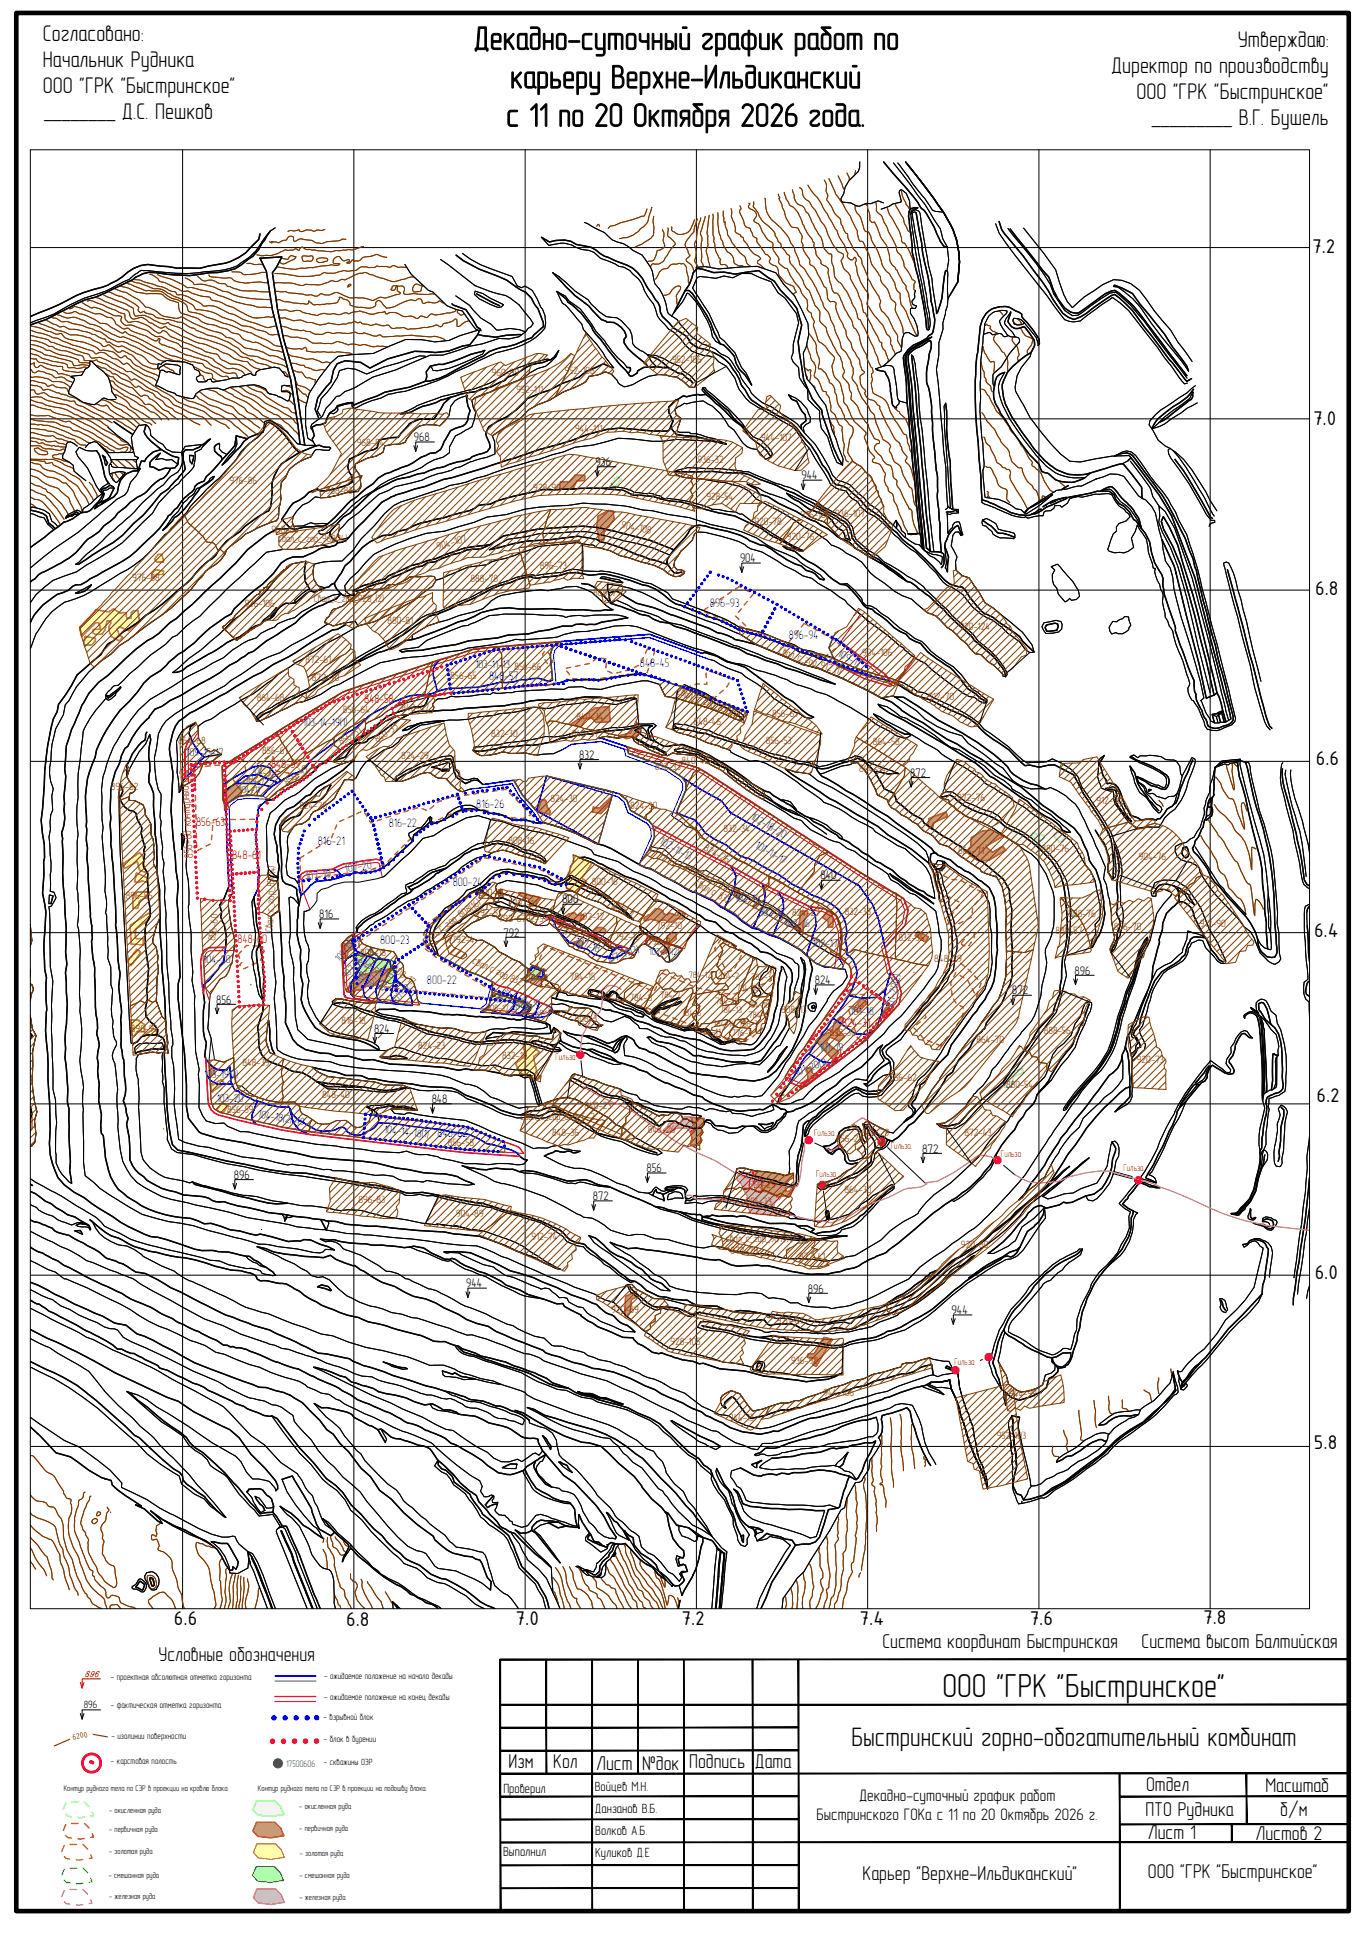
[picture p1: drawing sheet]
<svg xmlns="http://www.w3.org/2000/svg" width="297mm" height="420mm" viewBox="0 0 297 420" stroke-linecap="round" stroke-linejoin="round" font-family="sans-serif">
<defs><g id="words">
<text font-size="7.3" x="204.7" y="368.6">ООО &quot;ГРК &quot;Быстринское&quot;</text>
<g font-size="7.2">
<text x="102.8" y="10.8">Декадно-суточный график работ по</text>
<text x="110.8" y="19.1">карьеру Верхне-Ильдиканский</text>
<text x="109.9" y="27.4">с 11 по 20 Октября 2026 года.</text>
</g>
<text font-size="5.8" x="184.9" y="379.2">Быстринский горно-обогатительный комбинат</text>
<g font-size="4.9">
<text x="9.3" y="8.9">Согласовано:</text>
<text x="268.8" y="10.2">Утверждаю:</text>
<text x="9.3" y="14.5">Начальник Рудника</text>
<text x="241.3" y="15.9">Директор по производству</text>
<text x="9.3" y="20.2">ООО &quot;ГРК &quot;Быстринское&quot;</text>
<text x="246.8" y="21.5">ООО &quot;ГРК &quot;Быстринское&quot;</text>
<text x="9.6" y="25.8">________ Д.С. Пешков</text>
<text x="250.1" y="27.2">_________ В.Г. Бушель</text>
</g>
<g font-size="4.6">
<text x="284.9" y="54.9">7.2</text>
<text x="285.1" y="92.2">7.0</text>
<text x="285.6" y="129.1">6.8</text>
<text x="285.7" y="166.1">6.6</text>
<text x="285.3" y="203.5">6.4</text>
<text x="285.9" y="239.2">6.2</text>
<text x="285.5" y="277.6">6.0</text>
<text x="285.3" y="314.5">5.8</text>
<text x="37.8" y="352.8">6.6</text>
<text x="75.1" y="353">6.8</text>
<text x="112" y="352.9">7.0</text>
<text x="148" y="352.8">7.2</text>
<text x="186.7" y="352.8">7.4</text>
<text x="223.6" y="352.8">7.6</text>
<text x="261.2" y="352.7">7.8</text>
</g>
<g font-size="4.4">
<text x="191.6" y="357.7">Система координат Быстринская</text>
<text x="247.9" y="357.7">Система высот Балтийская</text>
<text x="34.4" y="360.6">Условные обозначения</text>
<text x="110.4" y="384">Изм</text>
<text x="120.1" y="384">Кол</text>
<text x="149.7" y="384">Подпись</text>
<text x="163.9" y="383.8">Дата</text>
<text x="129.5" y="384.2">Лист</text>
<text x="139.4" y="384.3">№док</text>
<text x="248.9" y="389">Отдел</text>
<text x="274.8" y="389">Масштаб</text>
<text x="248.7" y="394.4">ПТО Рудника</text>
<text x="278" y="394.2">б/м</text>
<text x="249.3" y="399.4">Лист 1</text>
<text x="272.6" y="399.5">Листов 2</text>
<text x="249.3" y="407.8">ООО &quot;ГРК &quot;Быстринское&quot;</text>
<text x="187.3" y="408.1">Карьер &quot;Верхне-Ильдиканский&quot;</text>
</g>
<g font-size="3.6">
<text x="177.3" y="395.2">Быстринского ГОКа с 11 по 20 Октябрь 2026 г.</text>
<text x="186.5" y="391">Декадно-суточный график работ</text>
</g>
<g font-size="2.9">
<text x="109.3" y="389.3">Проверил</text>
<text x="129.1" y="388.8">Войцев М.Н.</text>
<text x="129.2" y="393.6">Данзанов В.Б.</text>
<text x="129.2" y="398.5">Волков А.Б.</text>
<text x="109.2" y="403.1">Выполнил</text>
<text x="129.2" y="403.3">Куликов Д.Е</text>
</g>
<g font-size="2.7">
<text x="89.9" y="95.8">968</text>
<text x="129.3" y="101.2">936</text>
<text x="174" y="104.1">944</text>
<text x="160.7" y="122.1">904</text>
<text x="125.7" y="164.8">832</text>
<text x="197.7" y="168.7">872</text>
<text x="178.2" y="191">840</text>
<text x="122" y="196.2">800</text>
<text x="69.3" y="199.4">816</text>
<text x="109.3" y="203.3">792</text>
<text x="176.9" y="213.6">824</text>
<text x="219.7" y="215.9">872</text>
<text x="233.3" y="211.6">896</text>
<text x="46.9" y="217.9">856</text>
<text x="81.2" y="224.2">824</text>
<text x="93.7" y="239.4">848</text>
<text x="200.2" y="250.3">872</text>
<text x="50.8" y="256">896</text>
<text x="140.4" y="254.5">856</text>
<text x="128.7" y="260.5">872</text>
<text x="101.2" y="279.5">944</text>
<text x="175.4" y="280.7">896</text>
<text x="206.6" y="285.3">944</text>
</g>
<g font-size="2.7" fill="#00f">
<text x="154.2" y="131.9">896-93</text>
<text x="171.3" y="138.8">896-94</text>
<text x="106.2" y="147.7">848-57</text>
<text x="139" y="144.8">848-45</text>
<text x="84.4" y="179.6">816-22</text>
<text x="103.4" y="175.4">816-26</text>
<text x="69" y="183.4">816-21</text>
<text x="98.3" y="192.3">800-24</text>
<text x="82.5" y="205">800-23</text>
<text x="92.7" y="213.6">800-22</text>
<text x="95" y="246.9">848-62</text>
</g>
<g font-size="2.7" fill="#f00">
<text x="79.1" y="152.6">848-58</text>
<text x="58.8" y="166.8">848-59</text>
<text x="42.6" y="179.3">856-63</text>
<text x="41.9" y="186.2" transform="rotate(-93 41.9 186.2)">856-68 контурный ряд</text>
<text x="50.4" y="186.4">848-61</text>
<text x="51.6" y="204.8">848-60</text>
<text x="182.8" y="222.9">824-31</text>
</g>
<g font-size="2.4" fill="#00f">
<text x="181.7" y="142.4" transform="rotate(28 181.7 142.4)">109-11</text>
<text x="103.2" y="145">103-11-13</text>
<text x="65.8" y="157.7">103-14-19(1)</text>
<text x="40.5" y="164.2">109-15-17</text>
<text x="162.8" y="177.8" transform="rotate(30 162.8 177.8)">102-18-20</text>
<text x="143" y="183.1" transform="rotate(29 143 183.1)">102-11-13</text>
<text x="163.9" y="184" transform="rotate(30 163.9 184)">101-11-17</text>
<text x="66.4" y="191.1" transform="rotate(-5 66.4 191.1)">107-19</text>
<text x="75" y="189.5" transform="rotate(-9 75 189.5)">107-20</text>
<text x="159.5" y="195.8">102-14</text>
<text x="165" y="198.8">102-15</text>
<text x="170.3" y="201.3">102-16</text>
<text x="44.2" y="209.1">104-20</text>
<text x="124.7" y="205" transform="rotate(20 124.7 205)">107-18</text>
<text x="132" y="209.2" transform="rotate(-19 132 209.2)">107-17(3)</text>
<text x="176.4" y="205.5">102-17</text>
<text x="184.6" y="220.4">101-18</text>
<text x="193.9" y="219.2" transform="rotate(-77 193.9 219.2)">101-20(2)</text>
<text x="172.8" y="233.6" transform="rotate(-19 172.8 233.6)">101-20(1)</text>
<text x="177.9" y="228.2">101-19</text>
<text x="44.3" y="234.1">103-19(2)</text>
<text x="47" y="239.4">103-20</text>
<text x="55.9" y="242.6" transform="rotate(10 55.9 242.6)">104-18(2)-19</text>
<text x="83.3" y="245.9" transform="rotate(7 83.3 245.9)">104-14-18(1)</text>
</g>
<g font-size="2.3" fill="#804000">
<text x="106.8" y="81.6">960-99</text>
<text x="122.6" y="81.3">952-108</text>
<text x="145.9" y="78.7">952-106</text>
<text x="112.2" y="85.4">952-111</text>
<text x="124.9" y="93.8">944-111</text>
<text x="165.3" y="95.7">944-107</text>
<text x="77.5" y="96.9">968-84</text>
<text x="151.4" y="100.5">936-32</text>
<text x="49.8" y="105.2">976-86</text>
<text x="70.7" y="107.4">968-83</text>
<text x="115.8" y="106.6">928-98</text>
<text x="153.4" y="108.6">928-54</text>
<text x="163.8" y="113.9">920-78</text>
<text x="173.8" y="112.6">936-108</text>
<text x="181.4" y="112.2">936-107</text>
<text x="59" y="115.6">968-83</text>
<text x="60.4" y="117.8">свал_с_гор_968(14)</text>
<text x="95.1" y="119.5" transform="rotate(-15 95.1 119.5)">904-107</text>
<text x="134.8" y="114.6" transform="rotate(12 134.8 114.6)">904-108</text>
<text x="170.9" y="117.3">920-76</text>
<text x="117.2" y="123.6">896-73</text>
<text x="28.7" y="126.2">976-88</text>
<text x="53.2" y="131.9">936-106</text>
<text x="68.1" y="130.7">Свал_с_гор_928_(2)</text>
<text x="102.2" y="126.4">888-78</text>
<text x="128.8" y="129.4">888-79</text>
<text x="84.1" y="135.4">880-81</text>
<text x="208.3" y="136.7">920-124</text>
<text x="66.3" y="144">872-61</text>
<text x="168.9" y="141.8" transform="rotate(19 168.9 141.8)">Свал_с_гор_912 (1)</text>
<text x="187.2" y="142.4">904-106</text>
<text x="67.7" y="147.9">872-70</text>
<text x="97.8" y="147.4">856-65</text>
<text x="111.7" y="145.4">856-66</text>
<text x="55.8" y="152.3">864-68</text>
<text x="74.4" y="154.8">856-64</text>
<text x="87.2" y="154.4">848-47</text>
<text x="146.9" y="150.7" transform="rotate(21 146.9 150.7)">Свал_с_гор_856(3)</text>
<text x="167.6" y="155.6">856-67</text>
<text x="201.5" y="152">912-70</text>
<text x="38.7" y="161.4">864-68</text>
<text x="74.1" y="161.8" transform="rotate(-31 74.1 161.8)">856-51</text>
<text x="81.9" y="161.4" transform="rotate(-36 81.9 161.4)">840-33</text>
<text x="106.7" y="160">832-30</text>
<text x="124.2" y="160.1">840-31</text>
<text x="125.2" y="156.4">840-34</text>
<text x="150.6" y="157.5">848-46</text>
<text x="166.3" y="161.6">856-53</text>
<text x="189.5" y="161.8">864-58</text>
<text x="56.9" y="163.8">856-61</text>
<text x="87.1" y="164.7">824-29</text>
<text x="142.2" y="167.2">832-33</text>
<text x="148" y="165.8">840-42</text>
<text x="186.6" y="167.6">864-54</text>
<text x="24.1" y="171.4">896-82</text>
<text x="62.3" y="170.6" transform="rotate(-36 62.3 170.6)">856-49</text>
<text x="207.9" y="173.9">872-76</text>
<text x="65" y="175.6">824-28</text>
<text x="119.6" y="174.1">824-30</text>
<text x="136.9" y="175.7">824-30</text>
<text x="238.1" y="174.5">912-90</text>
<text x="110.4" y="183.4">808-16</text>
<text x="152.7" y="184.7" transform="rotate(27 152.7 184.7)">824-26</text>
<text x="157.1" y="180.7">832-34</text>
<text x="208.1" y="185.4">864-71</text>
<text x="226.1" y="185">880-76</text>
<text x="247.2" y="186.8">904-76</text>
<text x="27.3" y="195.3">896-85</text>
<text x="103.9" y="194.5">800-15</text>
<text x="111.4" y="197">792-11</text>
<text x="128.5" y="192.1">800-16</text>
<text x="132.6" y="197.2" transform="rotate(27 132.6 197.2)">800-7</text>
<text x="150.7" y="192.2" transform="rotate(29 150.7 192.2)">свал с 832</text>
<text x="59.2" y="202.3" transform="rotate(-88 59.2 202.3)">Свал_с_гор_856(4)</text>
<text x="103.2" y="199">792-5</text>
<text x="108.3" y="200.2">792-6792-5</text>
<text x="122.4" y="203.1">792-5</text>
<text x="125.5" y="199.7">792-12</text>
<text x="142.5" y="201.8">792-10</text>
<text x="172" y="199">824-27</text>
<text x="183.4" y="198.8">832-38</text>
<text x="229.2" y="202.8">888-57</text>
<text x="232" y="199.2">888-76</text>
<text x="241.8" y="202">896-70</text>
<text x="260.5" y="201.2">912-90</text>
<text x="46.8" y="204.4" transform="rotate(-82 46.8 204.4)">856-60</text>
<text x="78.2" y="207.7">808-18</text>
<text x="92.2" y="204.9" transform="rotate(-35 92.2 204.9)">свал_с_гор_808(16)</text>
<text x="98.1" y="204.7">792-4</text>
<text x="102.4" y="209.2" transform="rotate(25 102.4 209.2)">свал с гор 832</text>
<text x="133.4" y="204">792-13</text>
<text x="140.6" y="205.1">792-9</text>
<text x="195.1" y="204.3">832-35</text>
<text x="202.9" y="208.9">848-29</text>
<text x="85" y="210.7" transform="rotate(35 85 210.7)">808-17</text>
<text x="114.3" y="213">784-1</text>
<text x="123.7" y="212.9">784-15</text>
<text x="124.8" y="221.9">808-3</text>
<text x="136.7" y="217.3">784-8</text>
<text x="169.6" y="220">808-13</text>
<text x="28.4" y="224.1">896-91</text>
<text x="74.2" y="222.4">816-18</text>
<text x="90.8" y="227.7">824-23</text>
<text x="180.2" y="225">832-36</text>
<text x="212.1" y="226.6">864-70</text>
<text x="226.6" y="224.5">888-56</text>
<text x="52.7" y="231.4">848-39</text>
<text x="109" y="230">832-19</text>
<text x="246.9" y="230.9">920-73</text>
<text x="70" y="238.3">848-40</text>
<text x="193.2" y="234.7">856-62</text>
<text x="218.5" y="236.2">880-54</text>
<text x="49.3" y="241.6">856-59</text>
<text x="113" y="243.2">свал_с_гор_848_6_2</text>
<text x="126.9" y="240.7">840-23</text>
<text x="140.7" y="245.9">848-26</text>
<text x="97.2" y="248.8">856-58</text>
<text x="119.9" y="246.7">848-36</text>
<text x="181.6" y="248.1">856-28</text>
<text x="187.1" y="246.6">864-29</text>
<text x="209.4" y="246.7">872-43</text>
<text x="77.8" y="261.2">896-83</text>
<text x="162" y="261.6">856-33</text>
<text x="162.6" y="258">856-29</text>
<text x="183.4" y="259">864-30</text>
<text x="99" y="264.2">904-89</text>
<text x="115.4" y="269.3">912-74</text>
<text x="157.6" y="269.8">свал_с_гор_907(7)</text>
<text x="158.6" y="272.2">872-79</text>
<text x="173.5" y="273.6">872-41</text>
<text x="208.7" y="271">920-80</text>
<text x="132.7" y="285.1">920-89</text>
<text x="168.7" y="287.6">920-81</text>
<text x="145.6" y="292">928-105</text>
<text x="171.8" y="296.3">936-92</text>
<text x="178.8" y="303.1">944-106</text>
<text x="219.1" y="303.4">944-99</text>
<text x="158.2" y="308.6">944-13</text>
<text x="216.4" y="312.5">952-103</text>
</g>
<text font-size="2.3" x="18.2" y="370.8">896</text>
<g font-size="2.2" fill="#00f">
<text x="54.6" y="167.6" transform="rotate(18 54.6 167.6)">104-13</text>
<text x="51.9" y="172.1">104-11</text>
<text x="53.2" y="169.7" transform="rotate(10 53.2 169.7)">104-12</text>
<text x="73.6" y="208.9" transform="rotate(-46 73.6 208.9)">107-17(1)</text>
<text x="140.9" y="207.3">107-17(2)</text>
<text x="75.4" y="212.3" transform="rotate(-46 75.4 212.3)">107-16</text>
<text x="78.3" y="213.6" transform="rotate(-57 78.3 213.6)">107-15</text>
<text x="80.6" y="214.4" transform="rotate(-57 80.6 214.4)">107-14</text>
<text x="83" y="215.7" transform="rotate(-57 83 215.7)">107-13</text>
<text x="85.9" y="218.1" transform="rotate(-46 85.9 218.1)">107-12</text>
</g>
<g font-size="2.1" fill="#f00">
<text x="120.6" y="230.2">Гильза</text>
<text x="176.8" y="246.8">Гильза</text>
<text x="193.4" y="249.4">Гильза</text>
<text x="217.3" y="251.2">Гильза</text>
<text x="177.2" y="255.5">Гильза</text>
<text x="244" y="254.2">Гильза</text>
<text x="207.2" y="296.4">Гильза</text>
</g>
<text font-size="2.1" fill="#129c47" x="62.1" y="383.6">17500606</text>
<g font-size="2" fill="#804000">
<text x="149.6" y="212.4">784-12</text>
<text x="156.1" y="212.6">784-2</text>
<text x="159.9" y="215.2">784-10</text>
<text x="163.2" y="212.9">784-3</text>
<text x="105.5" y="219.5">808-17</text>
<text x="143.4" y="216.8">784-7</text>
<text x="147.9" y="220.7">784-6</text>
<text x="155.3" y="217.9">784-11</text>
<text x="156.3" y="220.1">784-13</text>
<text x="162.2" y="219">784-10</text>
<text x="162.5" y="221.1">784-4</text>
<text x="151.8" y="224.8">784-11</text>
<text x="154.8" y="223">784-14_766-3</text>
<text x="156.8" y="226.7">784-4</text>
<text x="158.9" y="225.1">776-2</text>
</g>
<g font-size="2">
<text x="24" y="364.7">- проектная абсолютная отметка горизонта</text>
<text x="70.4" y="364.6">- ожидаемое положение на начало декады</text>
<text x="24.1" y="370.8">- фактическая отметка горизонта</text>
<text x="70.4" y="369.1">- ожидаемое положение на конец декады</text>
<text x="24.2" y="377.6">- изолинии поверхности</text>
<text x="70.3" y="373.4">- взрывной блок</text>
<text x="24.1" y="383.1">- карстовая полость</text>
<text x="70.3" y="383.3">- скважины ОЭР</text>
<text x="70.3" y="378.3">- блок в бурении</text>
</g>
<g font-size="1.9" fill="#00f">
<text x="107.8" y="218.1" transform="rotate(-36 107.8 218.1)">107-11</text>
<text x="111.4" y="219.8" transform="rotate(-36 111.4 219.8)">109-12</text>
<text x="114.1" y="220.4" transform="rotate(-36 114.1 220.4)">109-13</text>
<text x="116.7" y="221.4" transform="rotate(-36 116.7 221.4)">109-14</text>
</g>
<text font-size="1.9" fill="#f00" x="18.3" y="364.1">896</text>
<text font-size="1.9" fill="#853600" x="15.9" y="377.9" transform="rotate(-14 15.9 377.9)">6200</text>
<g font-size="1.8">
<text x="13.8" y="388.9">Контур рудного тела по СЭР в проекции на кровлю блока:</text>
<text x="56" y="388.9">Контур рудного тела по СЭР в проекции на подошву блока:</text>
<text x="23.7" y="393.7">- окисленная руда</text>
<text x="65" y="392.8">- окисленная руда</text>
<text x="23.7" y="397.7">- первичная руда</text>
<text x="65" y="397.7">- первичная руда</text>
<text x="23.6" y="407.8">- смешанная руда</text>
<text x="23.7" y="402.7">- золотая руда</text>
<text x="65" y="407.7">- смешанная руда</text>
<text x="65.1" y="403">- золотая руда</text>
<text x="23.7" y="412.4">- железная руда</text>
<text x="65" y="412.5">- железная руда</text>
</g>
</g></defs>
<g fill="#bdffa6" stroke="#bdffa6" stroke-width=".22">
<path d="M106.9 214.9l1.3 .6 1.6 .2 5.7 2.5-.8 1.1-6.3-2.7-1.9 .7 .4-1.4z"/>
<path d="M75.5 203.6l1.2-.8 .5 .8-1.5 .8-.6-.3z"/>
<path d="M114.5 210.7l1.2-1 1.9 .8-.9 2h-1.5l-.9 .6-1-.5 1.3-.9z"/>
<path d="M83.5 210.2h4.4v4.2h-4.4z"/>
<path d="M76.7 207.8l.6-.5 1.2 .4 1.2-.8 .8 .6 .8 1.4 1.2-.8-1.3-1-.7 .4-.8-.6 .8-1.1 .4 .8 1.7 1.4 3.1 .8-.8 1.5-6.5 1.4-.9-1.1 .7-.8z"/>
</g>
<g fill="#f778f5" stroke="#f778f5" stroke-width=".22">
<path d="M114.3 213.1l.9-.6h1.5l.9-2 .5 .2 .2 1.6-.8 .6 .2 1.6z"/>
<path d="M145.2 243.9l2.4-.1 1-1.3 1.5 .1 .3 1.2 .4 .7v.6l-.9 .7-.7-.8-2.4-.1-.5 .6-2.1 .6-.1-.8 .8-.7z"/>
<path d="M161.4 258.3l1.6-.1 2.1 .9 .8-.5 3.5 1.7-.7 .3-.8 1 .7 1.3v1.1l-5.6-.5-1-2.3v-.7l.3-.7z"/>
<path d="M160.1 255.4l1.3-.6 2.1-.3v.8l1.9 .8v2.6h-1.1l-.5-.7-.3-1.9h-.7l-.1 1.8h-1.4l-.4-1-.8-.6z"/>
</g>
<g fill="#ffffab" stroke="#ffffab" stroke-width=".22">
<path d="M48.4 170.4l2.1-1.4 .7 1.1-2.8 1.8z"/>
<path d="M51.4 170.5l2.5-1.5 .9 .4 .9-.5 1.2-2.6 1.7 .4v1.5l-3 1.8-1.2 2.7-2.3 .2 .4-1.1z"/>
<path d="M124.9 185.8l3.7 1.6-2.3 3.3 1.1 .8-.9 .9h-.2l-1 1.5-2.3-1-.2-1.6z"/>
<path d="M45.8 235.8l2.3-1.4 .6 .8-2.8 2z"/>
<path d="M48.2 239.5l1.2 .6-.9 1.5-1.1-.3-.3-.4z"/>
<path d="M113.6 227.2l1-.7 2.6 1.9-1.4 1 .9 3.9 .7 .5-.6 .6-3.9-1.4-1-2.1 2.3-1.7z"/>
<path d="M20.9 132.4l2.7 .5 1.1-.7 1.3 .9 1.3-.1 .2 1.3 1-.1v-1.2l.5-.4h1l.3 2.3-2.4 2.1-2-.9-.5 .5 .6 1.3 .7 .5-.8 .8-1.8-1-.3-.9-.2-1.3 .5-.6-.1-.6-.8 .1-.4 1.9-.7 1h-1.4l-.5-.3v-.8l1.6-.1-.4-1.4h-.7l-2.9 3-.6-1.9z"/>
<path d="M34.4 120.3l.7 .1 .4 1.6h-1.5l-.5-.6z"/>
<path d="M33.7 123.7l1.8 .3v.8h-1.4l-.8 .7h-.3v-1z"/>
<path d="M18.5 138.2l2.2 .4v.6l-.8 .8-1.6 .1-.1-.3z"/>
<path d="M28.4 221.5h1.6l1.4 1v1.5h-1.6l-.5 .9h-.7z"/>
<path d="M31.4 224.9l1.9-1.6 .9 .7-.4 .7z"/>
<path d="M26.6 187.6l3.8-2.4 .8 1a4 4 0 0 0 .9 3.4l-1.8-.6-.5-2-2.7 1.6z"/>
<path d="M29.6 189.5l2.5 1.1v1.1l-1.2-.4-.8 .3-.8-.1z"/>
<path d="M28.3 200.9l4-2.7 .4 .5-.5 1-2.7 2-.1 2.1 1.8 .1-.1 1.3-2.6-.2z"/>
<path d="M28.8 194.4l1.1-.7 2.4-.1v.9l-2 1.1-.4 1.6h-1z"/>
<path d="M29.7 206.1l.9 .7-2.1 2.8-.8-.8z"/>
<path d="M6.8 240.7l.1 4.4-.3 .4v-4.4z"/>
</g>
<g fill="#e6ffff" stroke="#e6ffff" stroke-width=".22">
<path d="M134 103.4l.9 .7-1.4 1.6-.8-.6z"/>
<path d="M229.1 181.1l1.4-.7 .9 .6-.7 1.7-.9 .1-1-1.2z"/>
<path d="M223.8 181.3l.7-.5 1.1 .6 1.1-.1 .1 .7-1.1 .7z"/>
<path d="M232.4 198.4l.9-.4 .7 .9-.9 .5z"/>
<path d="M219.3 233.1l2.5-1.1 .4 .9-2.1 .8-.5 2.4h-1.3l-.4-1z"/>
</g>
<g fill="#f09663" stroke="#f09663" stroke-width=".22">
<path d="M124.2 204.7l1.8-.6 .7 .5-.5 1.1z"/>
<path d="M48.4 171.9l2.8-1.8 1.3 1.7-.4 1.1-2.5 1.4-1-.1z"/>
<path d="M187.1 216.8l1.2 .9-2 2.2-1-.9z"/>
<path d="M192.4 218.7l1.7 .5-1.8 2-.9-1.2z"/>
<path d="M177.9 225.2l2.7-1.3 .6-1.9 1.3-1.3 .7 .4-1.2 2.5 1.4 1.4-1.2 1.1-2-.9-.8 1.1 2.7 2.2-1.2 1.6-3.8-4z"/>
<path d="M175.1 232l.9-.3 .4 1.3 1.5 .5-3.9 3-.1-1.3 1.6-.9z"/>
<path d="M199.3 202.2l2.3 1.3-.6 1.1-2.3-1.4z"/>
<path d="M45.4 231.5l.4-.2 1.2 .8-.5 .3 .1 .7-1 .6z"/>
<path d="M74.3 204.9l2.3-.1v1.2l-1 .7-.3 1.3h-.8z"/>
<path d="M129.8 112.1l2.3-1.3 1 .2 .3 1.8-2.3 2.8v1.7l-1-.1-.5-2.6z"/>
<path d="M121.7 104.6h1.9l1.3-1.4h2.1v1.2h-1.7l-.9 1.8h-2.8z"/>
<path d="M201.7 177.7l3.7-1.4 .4 1-3.2 1.4-.1 1.5-1-.7z"/>
<path d="M210.9 181.9l2.5-1.5 2-.2 2.5 1.4-3.9 2.2 1.5 1.2 2.2-1.2 .7 .8-3.7 2.2-2.3 .2-2.9-2.2 1.2-.7z"/>
<path d="M117.5 173.6l1 .1 .3 1.5 .7 1-.3 .7-2.4-.8z"/>
<path d="M128.8 175.2l1.4 .3 2.7-2.6-.5 1.7-2 2.1-1.8-.4z"/>
<path d="M112.6 193.9h.9l4 1-1.3 1.8h-1l-.5-1.5-1.8-.7z"/>
<path d="M108.6 193.1l.4 .1 .2 1.6-.8 .2-.3-1.4z"/>
<path d="M129.7 201.4h1l.8 .4v.7l-1.7-.1-.2 1.8-.7-.3v-1.8z"/>
<path d="M120.9 199.1l1.1 .4 1.4-1 1-.3 .5 .1 .3 .4h1.6l-.1 .8-1 .7-1.6-.3-1.6 .2-.7 .9-1.2-.6z"/>
<path d="M144.2 204.4l1 .4v1.7l-1.4 .8-.3-.6 .7-.5z"/>
<path d="M139.8 199.4l.8-.7 .4-.1 1.3-1.3 .9 .1 .8 .4 .1 .6 .7 .3 .4-.5 1.7 .6 .8-1.1 1.2 .7-.7 1.1h-1.3l-1.1 .8-1.8-.6-.8 .4-1.9-.5-1.4 .5z"/>
<path d="M144.9 203.2l.9-.7h.9l.1 1.4-1.2 1-.8-.3z"/>
<path d="M179.8 197.7l.7 .4 .4 1.6-.1 1.7h-1v-1.3l-1.2-.9z"/>
<path d="M173.8 197.8h1.6v.7l-1 1.8v2.3l-2.2-1.1 1.3-.9z"/>
<path d="M159.4 192.9h1.1v2.3l-1-.6z"/>
<path d="M134.3 159.8l2.6-.7 1.2-2.4 1.1 1.9-.7 1.1-2.5 .7z"/>
<path d="M123.8 157.3l5.4-3.6 3.1-.3 .2 3.3-3 .2-.9-.9h-1.2l-1.3 1.9z"/>
<path d="M150.1 242.6l2.8 .3-.1 1.4-.5 .7 .4 .9-.7 .8 .4 .9-.6 .8 .1 .2h-2v-.7l.4-.4-.4-1.7 .9-.7v-.6l-.4-.7z"/>
<path d="M163.5 254.2l2.3 .2 3.4 .5 1.3 .4 1.8-.6v1l-.9 .6-.9 .9 .1 1.5h.8l1-1.1v.4l-1.1 1.9-1.2-.3-.7 .3-2.8-1.2h-1.2v-2.6l-1.9-.8z"/>
<path d="M135.8 281.5l2.2-1.1 .5 1.1-1.4 .7-.2 2.5-.7 1.2-.6-.3z"/>
<path d="M178.9 290.4l1.9 .4-3.6 5.9-.7-.4 .5-1.2-1.7-.3 .2-.8 1.3-.1z"/>
<path d="M75.9 213.5l2.5-1.8 6.5-1.4-1.4 2.8-.5-.2-2.4 1.5-.9-.3-1.3 .9h-1.1l-.8 1.1-.5-.6-.7-.2-.1-.3 .6-.6z"/>
</g>
<path d="M75.5 203.6l1.2-.8 .5 .8-1.5 .8-.6-.3zM76.7 207.8l.6-.5 1.2 .4 1.2-.8 .8 .6 .8 1.4 1.2-.8-1.3-1-.7 .4-.8-.6 .8-1.1 .4 .8 1.7 1.4 3.1 .8-.8 1.5-6.5 1.4-.9-1.1 .7-.8zM87.2 213.7l.7 .7-1.7-1.5-.3-1.4-.3-.8-.6-.6-1.5 3 1.2 .5 1-.4 2.2 1.2M106.9 214.9l1.3 .6 1.6 .2 5.7 2.5-.8 1.1-6.3-2.7-1.9 .7 .4-1.4zM114.5 210.7l1.2-1 1.9 .8-.9 2h-1.5l-.9 .6-1-.5 1.3-.9z" fill="none" stroke="#0f0" stroke-width=".3"/>
<path d="M114.3 213.1l.9-.6h1.5l.9-2 .5 .2 .2 1.6-.8 .6 .2 1.6zM145.2 243.9l2.4-.1 1-1.3 1.5 .1 .3 1.2 .4 .7v.6l-.9 .7-.7-.8-2.4-.1-.5 .6-2.1 .6-.1-.8 .8-.7zM160.1 255.4l1.3-.6 2.1-.3v.8l1.9 .8v2.6h-1.1l-.5-.7-.3-1.9h-.7l-.1 1.8h-1.4l-.4-1-.8-.6zM161.4 258.3l1.6-.1 2.1 .9 .8-.5 3.5 1.7-.7 .3-.8 1 .7 1.3v1.1l-5.6-.5-1-2.3v-.7l.3-.7z" fill="none" stroke="#f0f" stroke-width=".3"/>
<g fill="none" stroke="#ffbf00" stroke-width=".4">
<path d="M18.5 138.2l2.2 .4v.6l-.8 .8-1.6 .1-.1-.3zM20.9 132.4l2.7 .5 1.1-.7 1.3 .9 1.3-.1 .2 1.3 1-.1v-1.2l.5-.4h1l.3 2.3-2.4 2.1-2-.9-.5 .5 .6 1.3 .7 .5-.8 .8-1.8-1-.3-.9-.2-1.3 .5-.6-.1-.6-.8 .1-.4 1.9-.7 1h-1.4l-.5-.3v-.8l1.6-.1-.4-1.4h-.7l-2.9 3-.6-1.9zM27.5 134.3h.1M27.7 134.2l.1 .1M33.7 123.7l1.8 .3v.8h-1.4l-.8 .7h-.3v-1zM34.4 120.3l.7 .1 .4 1.6h-1.5l-.5-.6zM48.4 170.4l2.1-1.4 .7 1.1-2.8 1.8zM51.4 170.5l2.5-1.5 .9 .4 .9-.5 1.2-2.6 1.7 .4v1.5l-3 1.8-1.2 2.7-2.3 .2 .4-1.1zM26.6 187.6l3.8-2.4 .8 1a4 4 0 0 0 .9 3.4l-1.8-.6-.5-2-2.7 1.6zM28.8 194.4l1.1-.7 2.4-.1v.9l-2 1.1-.4 1.6h-1zM29.6 189.5l2.5 1.1v1.1l-1.2-.4-.8 .3-.8-.1zM124.9 185.8l3.7 1.6-2.3 3.3 1.1 .8-.9 .9h-.2l-1 1.5-2.3-1-.2-1.6z"/>
<path d="M28.3 200.9l4-2.7 .4 .5-.5 1-2.7 2-.1 2.1 1.8 .1-.1 1.3-2.6-.2zM29.7 206.1l.9 .7-2.1 2.8-.8-.8zM54.4 213.8h.1M28.4 221.5h1.6l1.4 1v1.5h-1.6l-.5 .9h-.7zM31.4 224.9l1.9-1.6 .9 .7-.4 .7zM45.8 235.8l2.3-1.4 .6 .8-2.8 2zM48.2 239.5l1.2 .6-.9 1.5-1.1-.3-.3-.4zM113.6 227.2l1-.7 2.6 1.9-1.4 1 .9 3.9 .7 .5-.6 .6-3.9-1.4-1-2.1 2.3-1.7zM6.8 240.7l-.2 .4 .2-.4 .1 4.4-.3 .4 .3-.4zM35.5 245.1h-.1"/>
</g>
<path d="M134 103.4l.9 .7-1.4 1.6-.8-.6zM223.8 181.3l.7-.5 1.1 .6 1.1-.1 .1 .7-1.1 .7zM229.1 181.1l1.4-.7 .9 .6-.7 1.7-.9 .1-1-1.2zM232.4 198.4l.9-.4 .7 .9-.9 .5zM219.3 233.1l2.5-1.1 .4 .9-2.1 .8-.5 2.4h-1.3l-.4-1z" fill="none" stroke="#00f2d6" stroke-width=".3"/>
<g fill="none" stroke="#ff4f00" stroke-width=".3">
<path d="M121.7 104.6h1.9l1.3-1.4h2.1v1.2h-1.7l-.9 1.8h-2.8zM129.8 112.1l2.3-1.3 1 .2 .3 1.8-2.3 2.8v1.7l-1-.1-.5-2.6zM153 132.9l1 .4M153.7 131.9l-.8 .5M154.9 133.7l1 .3M155.4 130.7l-.8 .6M156.8 134.4l1 .4M157.2 129.6l-.9 .6M158.7 135.2l1 .4M158.8 128.5l-.8 .5M159.7 133.8l.7 .7M160.6 135.9l1 .4"/>
<path d="M160.9 127.5l-.3-.2-.9 .6M161 132.2l-.7 .8M161.2 135.2l.7 .7M161.8 128l.9 .5M162.3 130.6l-.7 .8M162.7 136.6l.3 .3-.5-.2M163.5 129l-.6 .8M171.3 139.9l.9 .4M172 138.5l-.6 .8M173.3 136.9l-.6 .8M174.6 135.4l-.6 .7M174.8 135.5l.9 .4"/>
<path d="M176.6 136.4l.9 .5M178.4 137.4l.9 .5M180.2 138.4l.9 .6M181.9 139.6l.6 .4-.3 .2M118.2 141.5l-.4 .5 .1 .3M118.3 143.3l.6 .8M119 141.7l.6 .7M119.9 143.3v.5l-.5 .3M123.1 145.7l.6 .8M123.8 157.3l5.4-3.6 3.1-.3 .2 3.3-3 .2-.9-.9h-1.2l-1.3 1.9zM123.9 144.9l-1 .2M124.3 147.3l1 .1"/>
<path d="M125.9 144.5l-1 .2M126.3 147.4h1.1M127.9 144.1l-1 .2M128.4 147.4h1M129.6 142.9l-.8 .6M130.6 142.9l1 .2M131.4 147.2l-1 .1M131.6 144v1M132 145.7l.9 .5M133.5 146.9l-1.1 .1M134.3 159.8l2.6-.7 1.2-2.4 1.1 1.9-.7 1.1-2.5 .7zM134.9 145.9l-1 .2"/>
<path d="M135.5 146.6l-1 .2M136.8 145.4l-.9 .3M137.5 146.3l-1 .2M138.7 144.5l-.9 .4M139.5 146.2h-1M139.7 142.8l-.4 .9M140.8 145.1l-.3 1M141 141.1l-.4-.2-.5 .9M141.5 143.2l-.3 1M142 141.4l.2 .1-.3 .7M149.9 149l-.5 .2 .5 .1M150.8 149.7l1 .4"/>
<path d="M151.9 148.5l-1 .2M152.7 150.5l1 .4M153.4 146.2v1M153.5 148.2v.4h-.6M154 145.7l1 .3M155.5 151.2l-.3 .3-.6-.2M155.9 146.4l1 .3M157 149.9l-.7 .7M157.8 147.1l1 .3M158.3 148.3l-.5 .9M173.2 140.6l1 .4M175.1 141.3l1 .4"/>
<path d="M177.1 142l.9 .3M179.8 142.1l-.8 .6M181.4 140.8l-.8 .7M42.3 166.6v1M42.3 168.6l.1 1.1M42.4 170.7v1M42.4 172.7l.1 1.1M42.5 174.8v1M42.5 176.8l.1 1M42.6 178.9v1M43.6 166.5l-1 .1M45.7 166.3l-1.1 .1"/>
<path d="M46.2 179.3l-.1 1M47 178h-.7v.3M47.7 166.1l-1 .1M48.4 171.9l2.8-1.8 1.3 1.7-.4 1.1-2.5 1.4-1-.1zM48.7 166.3l.7 .2 .3-.2M49.1 177.9l-1 .1M51.1 177.9h-1M51.5 165.4l-.9 .5M52.4 165l.4-.2 .1 .6M53.2 177.9h-1M53.2 166.4l.2 1M55 166.5l-.9 .6"/>
<path d="M55.2 177.9h-1M55.9 176.4l-.1 1M56.6 174.6l-.5 .4v.4M56.7 165.3l-.9 .6M58.3 173.5l-.8 .6M58.4 164.2l-.9 .6M58.4 165.8l.7 .7M59.2 164.3l.3 .2-.5 .5M59.9 167.2l.2 .3 .7 .1M60 172.3l-.9 .6M61.6 171.1l-.8 .6M61.8 167.7l1 .2"/>
<path d="M63.3 169.9l-.8 .6M63.8 168l1 .2M64.9 168.6l-.8 .7M73.1 179.1l-.4 .9M74.7 178l-1 .4M76.5 177.1l-.9 .4M78.4 176.3l-.9 .4M79.2 176.4l.5 .9M80.2 178.2l.3 .5 .4-.1M82.9 177.9l-1 .3M84.8 177.2l-1 .4M86.8 176.6l-1 .3"/>
<path d="M88.7 176l-1 .3M90.7 175.4l-1 .3M91.6 175.6l1 .3M92.4 179.3l-.8 .7M94.2 175l-.8 .6M94.3 178.4l-.9 .5M95.9 173.9l-1 .4M96.1 177.6l-.9 .4M97.8 173.2l-1 .3M98 176.8l-1 .3M99.8 172.9l-1 .1M100 176.2l-1 .3"/>
<path d="M100.9 175.9h1.1M101.8 172.6l-1 .1M103 175.9h1M103.9 172.3l-1.1 .1M105 175.9l1 .2M105.9 172l-1 .1M107 176.4l1 .3M107.9 171.7l-1 .1M109 176.9l1 .3M109.9 171.5h-1M110.6 172.2l.7 .7M111 177.5l1 .1"/>
<path d="M112.1 173.6l.7 .7M113.5 175.1l.7 .7M114 177.5l-.4 .3-.6-.1M115 176.5l.3 .4-.4 .2M117.5 173.6l1 .1 .3 1.5 .7 1-.3 .7-2.4-.8zM128.8 175.2l1.4 .3 2.7-2.6-.5 1.7-2 2.1-1.8-.4zM201.7 177.7l3.7-1.4 .4 1-3.2 1.4-.1 1.5-1-.7zM42.6 180.9l.1 1M42.7 182.9v1.1M43.9 184.2l-1 .5M45.7 183.3l-.9 .4M46 181.3l-.1 1"/>
<path d="M65.2 188.1v1M65.3 190.1v.9l.2-.1M66 185.8l-.9 .5 .1 .7M67.5 190.7l-1 .1M67.7 184.7l-.8 .5M69.5 183.7l-.9 .5M69.5 190.4l-1 .1M71.2 182.6l-.8 .5M71.5 190.1l-1 .2M72.4 181l-.4 .9M73.6 189.9l-1 .1M75.6 189.6l-1 .1"/>
<path d="M77.6 189.2l-1 .2M79.6 189l-1 .1M81.6 188.5l-1 .4M83.4 187.6l-.9 .5M85 186.3l-.8 .7M85.6 199.3l-.9 .6M86.4 184.8l-.7 .8M87.3 198.2l-.8 .6M87.9 183.4l-.8 .7M89 197.1l-.8 .5M89.3 182l-.7 .7M90.7 195.9l-.8 .6"/>
<path d="M90.9 180.6l-.8 .7M92.4 194.8l-.8 .6M94.1 193.7l-.8 .5M94.8 199.1l-.8 .6M95.8 192.5l-.8 .6M96.4 197.9l-.8 .6M97.5 191.4l-.8 .6M98.1 196.6l-.8 .6M99.2 190.3l-.8 .5M99.8 195.5l-.9 .5M100.9 189.1l-.8 .6M101.5 194.5l-.8 .5"/>
<path d="M102.6 188l-.8 .6M103.3 193.4l-.9 .6M104.3 186.9l-.8 .5M105 192.3l-.8 .6M105.2 186.3l1 .1M106.4 190.8l-.7 .8M107.2 186.6l1 .2M108.1 190l-1 .2M108.6 193.1l.4 .1 .2 1.6-.8 .2-.3-1.4zM109.2 187l1 .3M110.1 189.5l-1 .2M111.1 189.6l1 .2"/>
<path d="M111.2 187.5l1 .2M112.6 193.9h.9l4 1-1.3 1.8h-1l-.5-1.5-1.8-.7zM113.1 190l1 .2M113.2 187.9l1 .2M115.1 190.4l1 .2M115.2 188.3l1 .2M117.2 190.8l1 .1M117.2 188.7l.9 .5M119 189.7l.9 .5M119.1 191.2l1 .2M120.8 190.6l.9 .5M120.9 199.1l1.1 .4 1.4-1 1-.3 .5 .1 .3 .4h1.6l-.1 .8-1 .7-1.6-.3-1.6 .2-.7 .9-1.2-.6z"/>
<path d="M121.1 191.7l1 .2M139.8 199.4l.8-.7 .4-.1 1.3-1.3 .9 .1 .8 .4 .1 .6 .7 .3 .4-.5 1.7 .6 .8-1.1 1.2 .7-.7 1.1h-1.3l-1.1 .8-1.8-.6-.8 .4-1.9-.5-1.4 .5zM159.4 192.9h1.1v2.3l-1-.6zM173.8 197.8h1.6v.7l-1 1.8v2.3l-2.2-1.1 1.3-.9zM179.8 197.7l.7 .4 .4 1.6-.1 1.7h-1v-1.3l-1.2-.9zM203.1 189.4l.1 1M203.4 191.4l.2 1M203.8 193.4l.2 1M204 189l.5-.3 .1 .4M204.2 195.4l.1 .5 .4-.3M204.9 190.1l.9 .5M205.8 199.7l.3 1"/>
<path d="M206.4 194.9l-.3-.2-.6 .4M206.7 191h1M207 198.1l-.6 .8M207.3 195.4l.9 .4M208.3 196.5l-.6 .8M208.7 191.2l.9 .5M210.5 192.2l.9 .5M210.9 181.9l2.5-1.5 2-.2 2.5 1.4-3.9 2.2 1.5 1.2 2.2-1.2 .7 .8-3.7 2.2-2.3 .2-2.9-2.2 1.2-.7zM210.9 199.2l-.9 .4M211.2 197.2l-.1 1M212.3 193.2l.8 .5M212.4 195.6l-.7 .8"/>
<path d="M213.4 193.9l-.4 .9M52.4 206.5l-.6 .8 .2 .8M52.5 208.9l-.5 .6 .2 .2M53.8 209.9l-.9 .5M53.9 205.3h-.4l-.4 .4M55 205.4h1M55.7 209.1l-.9 .4M56.8 205.9l.6 .6-.1 .2M57 207.6l-.4 1M74.3 204.9l2.3-.1v1.2l-1 .7-.3 1.3h-.8zM75.9 213.5l2.5-1.8 6.5-1.4-1.4 2.8-.5-.2-2.4 1.5-.9-.3-1.3 .9h-1.1l-.8 1.1-.5-.6-.7-.2-.1-.3 .6-.6zM77.9 204.7l.1 1"/>
<path d="M78 206.8v1M78 208.8l.1 1M78.1 210.9v1M78.1 212.9v.6l.4 .1M78.8 203.9l-.9 .5M79.5 213.7l1.1 .2M80.5 202.7l-.9 .6M81.6 214l1 .1M82.2 201.6l-.9 .6M83.6 214.3l1 .1M83.9 200.5l-.9 .5M85.6 214.6l1 .1"/>
<path d="M87.7 214.8l1 .2M89.7 215.1l1 .1M91.7 215.3l1 .1M92 204.1l.1 1M92.3 202.1l-.4 1M92.4 206l.8 .7M93.2 200.3l-.3 .2-.3 .7M93.8 215.5l1 .1M94 207.3l.8 .6M95.6 208.5l.9 .5M95.8 215.7l1 .1M97.4 209.5l.9 .5"/>
<path d="M97.8 215.9l1 .1M99.2 210.6l.8 .5M99.9 216.1l1 .1M100.9 211.6l.9 .5M101.9 216.3l1 .1M102.7 212.6l.9 .6M103.9 216.5l1 .1M104.4 213.7l.9 .5M106.2 214.7l.8 .3-.1 .2M106.6 216.2l-.2 .5h-.4M116.8 209.2l-.2 .6 .4 .1M117.5 207.3l-.3 1"/>
<path d="M117.9 210.3l.7 .2v.4M118.5 213.9l.9 .3M118.6 211.9v1M118.6 205.6l-.3-.1-.4 .9M119.6 206l.9 .4M120.4 214.5l1 .3M121.5 206.8l.9 .4M122.4 215.1l.9 .3M123.4 207.5l.9 .4M124.2 204.7l1.8-.6 .7 .5-.5 1.1zM124.3 215.7l1 .3M125.2 208.3l1 .4"/>
<path d="M126.3 216.1l1 .1M127.1 209.1l1 .4M128.3 216.3h1.1M129 209.9l1 .4M129.7 201.4h1l.8 .4v.7l-1.7-.1-.2 1.8-.7-.3v-1.8zM130.4 216.5l1 .2M130.9 210.7l1 .4M132.4 217l1 .2M132.8 211.5l.9 .4M134.4 217.4l1 .2M134.7 212.2l.9 .4M136.4 217.9l1 .2"/>
<path d="M136.6 213l.9 .4M138.3 218.3l1 .2M138.5 213.8l.9 .4M140.3 218.8l1 .4M140.3 214.6l1 .4M142.2 219.5l1 .4M142.6 214.2l-.5 .9M143.4 212.3l-.4 1M143.9 211.4l.9 .3M144.2 204.4l1 .4v1.7l-1.4 .8-.3-.6 .7-.5zM144.9 203.2l.9-.7h.9l.1 1.4-1.2 1-.8-.3zM145.7 212.1l.9 .4"/>
<path d="M147.6 212.9l.9 .4M149.5 213.7l.9 .4M151.4 214.5l1 .2M153.4 214.9l1 .2M155.4 215.3l1 .2M155.4 205.6l-.2 .4 .2 .5M155.9 207.4l.5 .9M156.6 203.9l-.6 .9M156.9 209.2l.4 .9M157 204.2l.9 .4M157.4 215.7l1 .2M158.8 205.1l.9 .5"/>
<path d="M158.8 210.8l-1 .2M160 209.3l-.5 .9M160.3 215.5l-.9 .3M160.6 206.1l.8 .5M161 207.5l-.5 .9M162.3 214.8l-1 .4M164.2 214.2l-1 .3M166.1 213.5l-.9 .4M166.7 219.3l-.2 1M167.3 210.2l.1 1.1M167.3 217.4l-.2 1M167.4 212.3v.6l-.3 .2"/>
<path d="M167.6 209.8l.9 .5M167.8 215.4l-.2 1M168.1 213.3l-.2 1.1M168.3 211.3l-.1 1M184.3 219.3l.3 1M184.6 214.8l-.5 .9M184.7 215.9h1M185.4 218.5l-1 .1M186.4 213.6l-.8-.6-.5 .9M186.7 215.9h.9v.2M187.1 216.8l1.2 .9-2 2.2-1-.9zM187.2 214.2l.9 .6"/>
<path d="M187.4 218.4l-1 .1M187.9 217.1l.2 1M188.9 215.4l.8 .6M190.6 216.6l.8 .6M192.2 217.8l.7 .6v.1M192.2 219.3l-.6 .8M192.4 218.7l1.7 .5-1.8 2-.9-1.2zM198.4 211.1h.1M199.3 202.2l2.3 1.3-.6 1.1-2.3-1.4zM199.4 219.1l-.6 .8M200.6 219.5l-.9 .2M200.7 217.5l-.6 .8"/>
<path d="M202 215.9l-.6 .8M203.3 214.4l-.6 .7M204.8 213l-.7 .8M205.4 211.1l-.2 1M205.9 209.2l-.2 .2-.2 .7M206.6 215l.1 1M206.6 213l-.2 .4 .1 .6M207 217l.6 .8M207.3 201.1l-.9 .5M207.6 211.3l-.5 .8M207.8 208.7h-1.1M208.4 218.4l.7 .3v.3"/>
<path d="M208.4 211.8l.9 .5M208.6 209.2l.8 .6M208.8 204.8l.1 .4 .6 .2M209.1 200.1l-.9 .5M209.1 220l-.2 1M209.4 204l-.7 .8M210.1 212.9l.5 .9M210.2 210.4l.7 .8M210.7 202.5l-.7 .7M210.9 204.5l-.5 .9M211.1 214.7l.5 .9M211.5 202.7l.1 .8-.1 .2"/>
<path d="M211.6 211.9l.7 .8M212.4 215.4l-.4 .9M213 213.5l-.3 .9M36.1 224.2h.1M45.4 231.5l.4-.2 1.2 .8-.5 .3 .1 .7-1 .6zM144.2 220.3l.9 .3M146.1 221l.9 .4M148 221.7l.9 .4M149.9 222.5l.9 .3M151.8 223.3l.9 .4M153.6 224.1l1 .4M155.5 224.9l1 .3"/>
<path d="M157.5 225.4l1 .2M159.5 225.7l1 .2M162.4 225.7l-.9 .4M164.1 224.5l-.8 .7M165.7 223.2l-.8 .7M166.2 221.3l-.2 1M169.4 237.3l-.5 .9M170.2 237.7l-1 .3M170.6 235.7l-.6 .8M171.8 234l-.6 .8M172 236.9l-.8 .5M172.9 232.3l-.6 .8"/>
<path d="M173.7 235.6l-.8 .6M174.1 230.6l-.6 .8M175.1 232l.9-.3 .4 1.3 1.5 .5-3.9 3-.1-1.3 1.6-.9zM175.3 228.9l-.6 .9M175.3 234.4l-.8 .6M176.4 227.2l-.6 .9M177 233.2l-.8 .6M177.6 225.5l-.6 .9M177.9 225.2l2.7-1.3 .6-1.9 1.3-1.3 .7 .4-1.2 2.5 1.4 1.4-1.2 1.1-2-.9-.8 1.1 2.7 2.2-1.2 1.6-3.8-4zM178.6 232l-.8 .6M178.7 223.9l-.6 .8M179.4 223.4l1 .4"/>
<path d="M180.3 230.8l-.8 .6M181.3 224.2l.4 .1 .1 .6M181.9 229.6l-.8 .6M182 225.9l.2 1M182.4 227.9l.2 1M184.9 221.2l.3 1M185.5 223.2l.3 1M186.1 225.2l.2 .4 .3-.4M188.1 223.8l-.7 .7M189.5 222.3l-.7 .8M190.9 220.9l-.6 .7M198.4 223.2l.7 .7"/>
<path d="M199.8 224.7l.7 .8M199.8 221.9l-.8 .6M200.9 220.4l.2 .5-.5 .3M201.4 225.9l1 .4M204.6 226.7l-.4 .4-.9-.4M205.8 225l-.6 .8M207.1 223.4l-.7 .8M208.3 221.8l-.6 .8M150.1 242.6l2.8 .3-.1 1.4-.5 .7 .4 .9-.7 .8 .4 .9-.6 .8 .1 .2h-2v-.7l.4-.4-.4-1.7 .9-.7v-.6l-.4-.7zM163.5 254.2l2.3 .2 3.4 .5 1.3 .4 1.8-.6v1l-.9 .6-.9 .9 .1 1.5h.8l1-1.1v.4l-1.1 1.9-1.2-.3-.7 .3-2.8-1.2h-1.2v-2.6l-1.9-.8zM135.8 281.5l2.2-1.1 .5 1.1-1.4 .7-.2 2.5-.7 1.2-.6-.3zM178.9 290.4l1.9 .4-3.6 5.9-.7-.4 .5-1.2-1.7-.3 .2-.8 1.3-.1z"/>
</g>
<path d="M153.9 143.2l-12.9-4.8-19 1.6-.9 .4-.6 .8-.3 1.1 .6 6.2M58.2 173.6l-4.5-.3-2.1 .4-1.6 1.2-.2 .8 .1 6.2 .6 12.1M102.2 171.3l9-1.1a20.7 20.7 0 0 0 4.8 6.4l1.2 2.1M118.7 168.5l14.3 4.2-3.1 10.6M121.9 162.9l2.2-1.3 6.5-.6 5 1.7 .2 1.4 8.9 3.3 2.9 1.9 .6 .8 .1 1.3-2.5 5.7M132.9 172.6l1.3 .4 1.3 1.2 .9 2.2 4.1 2.4 .6 .8 .3 .9v1.3l-2.6 5.9M106.9 213.2l-1.4 4.8-1.2 1-12.6-1.1-.9-.5M115.2 210.8l.5-.7 2.1 .8 .1 1.1-.2 .2-1.2-.3M120.9 201.7l2.6 3.7" fill="none" stroke="#00f" stroke-width=".22"/>
<path d="M123.1 147.7l-2.3 .8M139.9 146.5l7.9 2.5M152.4 141.9l-11.3-4.2-19.3 1.6a3.3 3.3 0 0 0-2.3 2.9l.5 5.5M57.1 172.8l-3.5-.2-2.3 .4-1.9 1.4-.3 1.2 .6 16.9M58.2 173.6l-1.6 1.3-.5 .8v1l-.3 1v1.5l-.2 2.1 .4 6.5a5.5 5.5 0 0 1 0 3.6v1.6l-.8 1.7M104.9 170.3l6.7-.9 1.8 3.2 3 3.4M130.1 160.4l.5-.1 5.6 1.8 .3 1.5 8.5 3.1 3.1 2.1 .8 1.1v1.6l-2 4.9M129.9 183.3l-13.4-7.2 2.2-7.6 14.3 3.5a4.4 4.4 0 0 1 3.9 4l4 2.3a3.8 3.8 0 0 1 1.2 3.6l-1.1 2.5M95.1 207.5l2.5 1.2a38.8 38.8 0 0 0 7.1 3.4l2.2 1.1M106.9 215.9l-.8 2.5-1 .9M114.9 210.8l.7-1.1 2.5 1 .2 1.6-.1 .4M120.9 201.7l2.8 3" fill="none" stroke="#00f" stroke-width=".3"/>
<g fill="none" stroke="#853600" stroke-width=".22">
<path d="M179 39.1l.4 .9v1.6l.3 .8-.2 .9 1.1 1.7a5.1 5.1 0 0 0 1.9 2.6l.2 1.2 .8 1.6 .5 .5 .2 .9 1 2.1 .9 1 .2 .6a1.98 1.98 0 0 1 .9 1.6l1 2.5 .3 .9 2.3 3.7 .4 1.1a2.37 2.37 0 0 0 1 2.9l.7 .9 1.1 2.3 .8 1.3 .1 1.2 .8 1.5M180 38.8l1.5 3.3 1.6 2.3 1.6 2.6 1.4 3.1 .3 1.6a.68 .68 0 0 0 .9 .7l.7 1.5a9.9 9.9 0 0 1 1.2 3.4l1.5 2.2a1.58 1.58 0 0 1 .6 1.4l.6 .9a3.8 3.8 0 0 1 1.2 2.1 2.67 2.67 0 0 0 1.3 1.9v1.5l.8 1.9a7.1 7.1 0 0 1 1 3.3M182 38.2l1.3 3M183.9 37.6l.4 .9 .1 .5M185.8 37l-.2 .8M32.5 59.6l.6 .1 .9 .6 .8 .8a18.9 18.9 0 0 1 4.6 2.1h1.5l.9 .5 1.7 .5 2 .3 .6 .7 1.6 .3 1.5 .8 1.5 .5 4.1 2.2 .9 .1 2.5-.3 .6 .1 .4-.2 .3 .2M34.2 59.6l3.2 1.1 2.3 1.1 .9 .6h1.1l1.9 .6a11.5 11.5 0 0 1 4.1 1.2l3.7 1.4 3.2 .7a7.1 7.1 0 0 0 3.4 .5h1M45.4 59.7l.1 .3 .4 .1 2.7 .3 1.4-.1a3.9 3.9 0 0 0 2.8 1.1l.5 .1 3.1-.3 1.7 .2M50.4 59l1.7 .1 1 .6 2.7-.3 1.2-.3 .8 .1M53.6 57.2h.7a4.7 4.7 0 0 0 2.5 .2l.3 .1M61.2 56.1l1.3 .2a.81 .81 0 0 1 1.3-.7l.5 .2a2.36 2.36 0 0 1-1.7 1.1l-1.1 .4-.8-.4M65.6 55.7l1.5-.1a.57 .57 0 0 1 .9 .2 .57 .57 0 0 1-.4 .8l-1.2 .1a.69 .69 0 0 1-.8-.8z"/>
<path d="M68.8 56.3l.6-.3 1.3 .1a.35 .35 0 0 1 .4 .2 .35 .35 0 0 1-.2 .4 1.78 1.78 0 0 1-2.2-.1zM70.5 49.8l-.6 .2h-1.1l-.6 .2-.6-.2-.9-.1-.8 .3a.71 .71 0 0 1-1-.3l-1.1 .3-.5-.2-.8 .2M75.1 52l-.9-.1a1.53 1.53 0 0 1-1.5 .5l-1.5 .1-1.5 .4-1.1-.2-1-.5-2.2-.3-1.4 .5-.2-.2-.1-.5a.78 .78 0 0 0-.8-.4 .78 .78 0 0 0-.6 .7l-1 .3-.8 .4-1.5-.3v.4l-.5-.3M78.9 53.5l-2.2 .7h-1l-2.9 .2a4.1 4.1 0 0 1-2.6 .1l-3.6-.3-.9-.5-.5 .1-.3 .6-.7-.4-.5 .3-.9 .1a1.94 1.94 0 0 0-1.9 .3 5.2 5.2 0 0 1-3.5 .8l-1.6-.2M84 55.9l-.9-.2-1.2-.5-1.6 .5a2.58 2.58 0 0 0-2.4 .9l-.9 .1-.3-.2a.44 .44 0 0 0-.6 .4l-.3 .2h-.5v-.1l.4-.1a.29 .29 0 0 0 .1-.4 .29 .29 0 0 0-.4-.1l-.8 .2-.5-.4a.93 .93 0 0 0-1-.4 .93 .93 0 0 0-.7 .7l.1 .7 1.3 .1-.7 .4a4.3 4.3 0 0 0-2.5 0l-2.6 .4-2.8 .1-1 .3-4-.5M88.2 58.1h-1.8l-.5-.3a1.05 1.05 0 0 0-1.2 .2l-2.8-.2-.8 .3-2.8-.1a1.99 1.99 0 0 1-1.9 .8l-.7 .1a3.7 3.7 0 0 0-3 .4l-2.3-.1-1 .5-2.9 .3h-1.7l-2.7-.4-2.4-.2M129.6 49.1a.29 .29 0 0 1 .1-.3 .29 .29 0 0 1 .4 .1l.1 .2M140.5 45.4l-.6 1.5-6.9 2.1a.89 .89 0 0 0-.9 .6M141.5 45l-.8 3.1-1 1.1-2.2 1.8-1.4 .6-1.6 .2M142 47l-.2 .8 .1 2.3a1.78 1.78 0 0 1-1 2l-1.6 1-1.4 .6M143.8 49.9a2.98 2.98 0 0 1 .2 2.4l.3 .7a1.23 1.23 0 0 1-1.5 1.4l-.2 .2a2.23 2.23 0 0 1-1.1 2.1l-1 .1M145 49.5v1.2a1 1 0 0 0 .7 1.1l.9 1.2-.9 1.1-1.5 2.5-1.2 .7h-1.3l-.5 .6"/>
<path d="M150.8 47.7l-.6 1.5a2.55 2.55 0 0 1-4.1 1l-.2-.2-.1-.8M151.4 47.5l-.7 2.2a1.47 1.47 0 0 1-.7 1.4l-.7 .9a1.56 1.56 0 0 0 0 2.4l.2 .7 .3 .4-.8 .7 .1 .5a2.54 2.54 0 0 1 1.5 2.4M152.2 47.3l-.2 .8a10.9 10.9 0 0 0-.7 3.8l-.1 .2a1.47 1.47 0 0 0-.2 1.8l.1 1.3-.3 1.4 .7 1.3M153.1 47l-1 3.5 .1 .5a2.52 2.52 0 0 1 .1 2.1l.1 2.5-.1 1.1 .4 1.1M154 46.7l-.5 3.8 .2 .8v2l-.4 1.3 .6 2.2 .4 1.2M154.8 46.5v4.5l.2 .7v.8l.5 2.2 .7 1.4 .3 .2a.72 .72 0 0 0-.1 1 .72 .72 0 0 0 .9 .1l.5 .2 .2 .5M155.9 46.2v2.1l.2 1.9 .4 1.5 .4 .7 .3 1.1a3.4 3.4 0 0 0 1.6 1.8l.4 .6 .3 1.3 .9 .5h.8l.1 .2M157 45.8l.2 2.1a.25 .25 0 0 0 0 .3 .25 .25 0 0 0 .3 0v.9l.4 1 .1 .8 .3 .5a10.8 10.8 0 0 0 2.2 3.3l.1 .2a2.73 2.73 0 0 1 1.4 1.5l.3 .9 .6 .5M158.7 45.3l.2 .7a2.3 2.3 0 0 0 .2 1.9l.6 1.6a.97 .97 0 0 0 .7 1.4l.4 .1 .2 .5a.57 .57 0 0 1 .5 .7l.7 .8 .6 1.1 .7 .8 1.6 1.2v.1l-.6 .6v.3l1.4 1.1M160.7 44.7l.2 .6a.79 .79 0 0 0-.2 1l.6 1.3 .4 1.4 .3 .3 .9 .3 .6 1.6 .5 .4a.48 .48 0 0 1 .3 .8l1.8 2.7 .6 .2 .5 .7v.3a.78 .78 0 0 0 .6 1.3 1.3 1.3 0 0 1 1.2 1.3l.1 .8 .9 1a5.6 5.6 0 0 0 2.4 1.6l.5 1.1-.6 .5M162.6 44.1l.2 .1-.2 .4a.54 .54 0 0 0 .4 .8l.4 .2a1.16 1.16 0 0 1 .7 1.6l-.4 .8 1.1 .7 .9 1.9a4.1 4.1 0 0 0 1.5 1.8l.6 .4-.1 1 .2 .6 1.2 1.7 .1 1.1 1.1 .9 .7 .3 .8 1.7 1.8 2.5a5.8 5.8 0 0 0 1.6 2.5l.2 1.3a1.28 1.28 0 0 0 .8 1.7v.6l.6 1.2-.2 .8 1.1 3.4 1.5 1.1 2 2.4-.6 1.9 .3 1.3a3.9 3.9 0 0 0 1.5 2.3l.7 2.9 .2 1.4a8.8 8.8 0 0 1 1.6 3.1l.8 1.2 2 1.8a.86 .86 0 0 1 0 1.4l1.1 3 1 1.2 .1 .3-.1 .2a.45 .45 0 0 0-.4 .5 .45 .45 0 0 0 .5 .4 2.03 2.03 0 0 1 1.9 1.7l.5 .7-.3 1.4 .3 .9 .5 .7 .1 .7 1 .8 .2 1.4 .6 .9 1.4 4.1 1 1.8M163.6 43.8v1.1l1 1.4 .3 .7 .9 1.2a7.5 7.5 0 0 1 2.5 2.6v.3l.5 .8a1.48 1.48 0 0 0 .8 1.1l.1 .6 1.2 1.6 .5 .4v.6l.2 1 2 2.5 1.3 2.6 .9 1 1.2 3 1 1.3v2l.6 .9a1.68 1.68 0 0 1 1 1.7l2.2 4.4a4.5 4.5 0 0 1 1.1 2.3l.1 .8 .4 1-.4 1.1 1.3 1.7 .2 1.1 .4 .8-.1 1.4 1.4 1.4 .7 1.8 .8 1.2 .8 1 .3 1 1.1 2 1 .5v.6l-.5 .1a1.13 1.13 0 0 0-.5 1.2l1.4 1.5 .5 .9 .7 .8a1.29 1.29 0 0 1 1.3 1.4l.2 1.5 .8 .8a1.23 1.23 0 0 0 .2 1.3l.4 .6 2 4.1h.2l.4 .5a9 9 0 0 0 1.1 4.3l.1 .5"/>
<path d="M166.1 43l.1 1.5a5.1 5.1 0 0 0 1.4 3.2l.2 .2a13.5 13.5 0 0 1 3.6 4.1l.2 .5a3.6 3.6 0 0 1 1.1 2.2l.8 1.9 .1 .8 1.2 1.2 1.7 2.6 2.1 4.5a3.5 3.5 0 0 0 1.3 2.2l.5 1.6 .7 1.4 .3 1.2 .9 2 .4 1.4 1 1 1 1.7 .6 1.8-.2 2.3 1 1.4 1.1 2.7 1.3 1.7 .5 1.1 .8 .8 .5 2 1.6 3.5a2.18 2.18 0 0 1 1.5 1.6 1.21 1.21 0 0 0 .2 1.7l.6 1.4 1.3 1.1 .6 1.9 1.3 2.4 .6 .6 .5 3 .5 .8M169.1 42.1v.4l.2 .4-.2 .3 .6 1.1 .6 1.5a7.3 7.3 0 0 0 1.5 3.3l.3 .3 1.1 .1 .5 .9a1.66 1.66 0 0 1 .3 1.9l.3 1a2.99 2.99 0 0 0 .9 2.2l.6 .8 .1 1.1a3.3 3.3 0 0 1 1.7 2.2l1.3 2.5 .5 .5 .2 1.7a.96 .96 0 0 0 1.1 1.2 .7 .7 0 0 1 .8 .2 .7 .7 0 0 1-.1 .9l.8 2.3 1.4 2.8 .2 1.3 1 1.5 .3 1.2 1.5 2.4 .1 1 .5 1.2 .5 .5-.1 .2-.8 .7v.9a2.83 2.83 0 0 0 1.1 2.3l.1 .1a.52 .52 0 0 0 0 .9 1.97 1.97 0 0 0 1.7 1.1l1.3 1.2 .1 .6 1.9 4a8.4 8.4 0 0 0 1.7 3l.6 .5 .4 .7a2.25 2.25 0 0 0 .8 1.6l.4 .6-.3 .8 .1 .3a3.6 3.6 0 0 1 1.3 2.1l.5 2M170.3 41.8l.4 1.4 .8 1.3a4.2 4.2 0 0 1 2 2.1l1.7 3.8 1.6 2.4-.1 .6 .5 1.9 1 1.3a.94 .94 0 0 0 .9 1.1 1.12 1.12 0 0 1 .7 1.6l.9 3.5 .4 .8a1.25 1.25 0 0 1 1.3 1.1l1 2.4 .7 1.1a6.2 6.2 0 0 1 1.3 2.9l.5 .4 .5 1.1 .3 1.1a9.9 9.9 0 0 0 1.5 3.5l.2 .9 1.2 2.4-.1 .4-.3 .3 .2 1.1-.2 .9 .3 2 .3 .3 1.7 .9a3.6 3.6 0 0 1 1.7 2.8l1.2 2.2 1.7 2.7 .8 .5 .2 1.5 .8 2.2M172 41.2l.4 1.1a2.37 2.37 0 0 0 1.9 2.5l.7 1.2 .5 .4 1.5 3.2 1.2 1.9 .7 2.4 1.1 1.2a.51 .51 0 0 1 .5 .1 .51 .51 0 0 1 .1 .6v1l.4 1.2 .3 2.2 .7 .8 .8 .8 1.1 1.6 1.2 2.7 .7 1.1 .3 1a1.37 1.37 0 0 0 .8 1.4l2.7 5.6 .9 2.3 .3 1.3 .5 .8M173.6 40.7a.97 .97 0 0 1 .7 1.1v.3a1.8 1.8 0 0 0 .9 1.3l.5 .4 1.3 1.9 1.2 2.2a7.4 7.4 0 0 1 1.8 3.5l.9 1.7 1.3 1.7a.82 .82 0 0 1 .9 .4 .82 .82 0 0 1-.2 .9l-.3 .6 .5 1.2 .3 .6 .6 .6a1.91 1.91 0 0 1 .7 1.6l1.5 2.7 .8 2 .5 2.4 .5 .4 3 5.9 .4 .3a2.16 2.16 0 0 0 .9 1.9l.6 1.8-.2 .6M175.4 40.2l1.2 1.8a12.1 12.1 0 0 1 2.6 3.9l2.5 4.1a11.7 11.7 0 0 0 1.8 3.6l.6 1.5a.93 .93 0 0 0 .9 1.3l.4-.4a.4 .4 0 0 1 .5 .1 .4 .4 0 0 1 0 .5l-.2 .6 .5 2.3 .7 1.8 .9 1.5a2.14 2.14 0 0 1 .5 2.7l.1 .8 1.5 2.2 1.8 2.1 .8 1.9 .7 .7 .2 .8a.83 .83 0 0 0 .2 1l.7 1.7M185.7 44.7a2.24 2.24 0 0 0 .5 1.7l.7 .9 .8 2.6a.61 .61 0 0 0 .8 .4l.5 .9 .4 1.2 1.2 2.2 .9 2.7a4.3 4.3 0 0 0 1.6 2.2 6.8 6.8 0 0 1 1.5 3.1l.8 1.2a3.4 3.4 0 0 0 .8 3l.5 .7 .9 2.4 1.5 2.9M188 44.3a.82 .82 0 0 1 .4 1 3.8 3.8 0 0 1 .5 2.4l.4 .6 .5-.1 .1 .1 1.3 3.2 1.3 1.9 .6 1.7 .1 1.1a3.5 3.5 0 0 0 1.2 2.1l.4 .4 1.2 2.4 .7 1v.6l.6 1.1 .4 2.3 .5 .8M190.2 43.9l.1 1.6a2.25 2.25 0 0 0 1.1 1.4l1.6 3.6 1.5 2.9 .2 .9 .3 .6a4.7 4.7 0 0 1 1.3 2.7l1.7 3 .6 .4 .1 .2a1.25 1.25 0 0 0-.3 1.2v.3l.3 .5M192.6 45.1l.5 1.4 2.2 3.8 .5 1.8a.79 .79 0 0 0 .7 .8l.9 1.6 1.1 2.6M194.4 44.3l1.8 3.1 .2 1.1 .7 1.6 .6 .5M195.7 41.4l.4 1.5 .6 1.5 .8 1.1"/>
<path d="M6.6 73.9l2.5 .5 1.5 .8h.8l.6 .5 1 .3 1.4 .2 2 .8 1.1 .2a1.2 1.2 0 0 1 .8 1.1l1.8 .1 .9-.3 .3 .4 .7 .2a4.3 4.3 0 0 1 2.3 1.3l2 1a4 4 0 0 1 2.2 1.5 1.05 1.05 0 0 1 1.4 .1l1.1 .8a8.6 8.6 0 0 0 3.1 1.7 6.4 6.4 0 0 0 2.6 1.7l1 1.1 .9 .4a21.3 21.3 0 0 0 5.2 2.2l.8 .5 1.3 1.3M6.6 72.8l3.6 .9 1 .6 7.9 2.6 .6 .7a2.33 2.33 0 0 0 1.9 0l2.3 1 2.9 1.5a1.42 1.42 0 0 0 1.6 .6l6.4 4a12.2 12.2 0 0 1 4 2.6l2.4 1 .9 .3a6.3 6.3 0 0 1 3.6 1.9l2.1 1.3a3.2 3.2 0 0 1 2 1.3M6.6 79l.7-.2a.28 .28 0 0 1 .2 .2 .28 .28 0 0 1-.1 .3 .6 .6 0 0 0 .4 .5 .6 .6 0 0 0 .6-.2l.5-.3a8.1 8.1 0 0 0 3.1 1.2l.4 .3 .2 .4h.9l1.6 .4 1 .7M6.6 75.7l2.3 .8 .8 .5 5.7 1.5 .3 .1 .3 .8h.2a6.3 6.3 0 0 1 3.2 0M6.6 76.7l1.3 .4a7.4 7.4 0 0 0 3.1 1.2l2.7 .5a1.01 1.01 0 0 1 1.1 1h1.2a2.3 2.3 0 0 0 1.9 0l.4-.1 .6 .1M6.6 74.8a9.1 9.1 0 0 1 3.7 1.3h.4a10.7 10.7 0 0 0 4.2 1.3l2.1 .7a.76 .76 0 0 0 1 .7l1.5 .1M6.6 77.8l1.2 .1a1.32 1.32 0 0 0 1.6 .9l2 .6 2.1 .2a.78 .78 0 0 0 .9 .9l2.4 .4 1.3-.2M6.6 71.7l3.7 1 1.2 .6 1.1 .2 3.1 1.4 4.4 1.3 .6 .6h.3a1.84 1.84 0 0 1 2.2 .1l1.1 .8a3.2 3.2 0 0 1 2.4 1.3l.2 .1 .6-.3 .2 .1a12.2 12.2 0 0 0 3.9 2.7 4.2 4.2 0 0 1 2.4 1.2l.1 .1M6.8 70.8l2 .5 3.5 1.3 1-.2a2.83 2.83 0 0 0 2.5 1.5l2.5 .5 2.8 1.2a.8 .8 0 0 0 1.2 .4l2.4 .5 1.5 1.2 1-.5 .5 .6 .6 .3a3.4 3.4 0 0 0 1.9 1.5l1.3 .8 2.6 1.1 .4 .3M8.4 70.1l3.8 1.6 1.6 .3 1.4 .7h1.4l1.4 .3a4.8 4.8 0 0 1 2.4 1l1.3 .5a1.08 1.08 0 0 0 1.2 .7l.3-.1a.44 .44 0 0 1 .7-.1l1.1 1a.99 .99 0 0 0 1.6 .2l2 .9 2.3 2.1 2.5 .9 .8-.1M10.1 69.5l1.4 .8 .5 .2a1.61 1.61 0 0 0 1.5 .4h.4l1.3 .6 1.5 .1 2.2 .5 1.8 .6 .8 .5 1.4 .5a.75 .75 0 0 0 1 .6l.1 .1a2.46 2.46 0 0 0 2.6 .8l3.1 1.6a4.2 4.2 0 0 1 2.6 1.8 2.9 2.9 0 0 0 1.9 .5M11.2 68.9l1.1 .3a1.89 1.89 0 0 0 2.1 .6l3.3 .8 4.2 1.5 1.7 1.3 .9 .4a2.81 2.81 0 0 0 2.2 .4l1 .3 5 2.5a6.3 6.3 0 0 0 2.8 1.4h.4"/>
<path d="M12.4 68.3l.7 .2a3.3 3.3 0 0 0 3 .4l2.2 .7a3.8 3.8 0 0 0 2.4 1l4.8 2.4a1.31 1.31 0 0 0 1.3 .1l3.2 1.3 2.2 1.4 1.2 .5a12 12 0 0 0 4.4 2l1.6 .2M13.8 67.7a2.25 2.25 0 0 0 2.5 0l1 .4 .7 .2a13.1 13.1 0 0 1 3.8 1.9l1.5 .2 2.6 1.7a.88 .88 0 0 0 1.3-.1l.8 .6 2.9 1.3 5.6 3 4.7 1.6 2.7 .4 .8 .9 1.4 .6 1.9 1.3h1.3l.3 .5M15.1 67l1.3-.4 4.2 1.5a3.7 3.7 0 0 1 2.8 .8l.5 .1a1.96 1.96 0 0 1 1.3 1.4l1 .7a1.32 1.32 0 0 0 1.6 .2h.1a3.6 3.6 0 0 0 2.1 1.1l1.7 .6 1.7 .9a.7 .7 0 0 0 1.1-.4l.2 .2-.1 .7 .5 .4 2.4 .8 1.1 .6a6.8 6.8 0 0 0 2.9 1.1l3.3 1.1 1.4 1.1 1.2 .5a3.7 3.7 0 0 0 2.4 1.1l.6-.1a.91 .91 0 0 1 1.2 1v.1M17.8 65.8l2 1.1 .6-.2 1.1 .3 2.2 1a3.6 3.6 0 0 0 2.5 .6l.2 .3a1.23 1.23 0 0 0 1.3 1.7l1.1 .1 3 1.1 .9 .6a2.32 2.32 0 0 0 2.3 .7l2.7 1.2a2.05 2.05 0 0 1 1.5 .9 2.11 2.11 0 0 0 1.6 .6l5.2 2 1.1 .9 2.4 1.4a4.6 4.6 0 0 1 3.1 .6l.6 .7M18.9 65.4l.7-.1 .6 .1 6.5 2.7a.4 .4 0 0 1 .4 .1 .4 .4 0 0 1 0 .5l.1 .6 .6 .6 1.9-.1 1.2 .4a9.4 9.4 0 0 1 3.1 1.9l.5 .3 .5-.3a.83 .83 0 0 1 1.4 .3 5.9 5.9 0 0 0 3 1.6l4.3 1.8 .9 .5 1.4 .4a1.48 1.48 0 0 1 1.5 .6l.5 .7 .9 .5a3.6 3.6 0 0 0 2.7 .6l1.6 .8 1.3 .9 .2 .4M20.7 79.3l1.2 .5a1.79 1.79 0 0 1 1.4 .6l.9 .4a1.08 1.08 0 0 0 1 .5l1.2 .9 1 .4M20.8 64.6l.7 .2 1.6 .8 4 1.6a1.13 1.13 0 0 1 1 .9 1.05 1.05 0 0 0 .5 1.1 1.05 1.05 0 0 0 1.2-.1l1.1-.2 1.7 1.2 .4 .1 1.8 1h.4l.7-.3 .6 .5 2.8 1.5 3.9 1.6a10.4 10.4 0 0 1 3.8 1.3l1.3 .7a5.7 5.7 0 0 1 2.7 1.4l1.6 .5 1.1 .1 1.3 1.2 1.5 .5M22.2 63.9l5 2.1 1.6 .8 .3 1.4 .2 .4 1.4-.1a2.92 2.92 0 0 1 2.2 .7l1.7 .9a2.03 2.03 0 0 0 1.9-.1l.6 .5 1.9 .7 2 1.1a34.6 34.6 0 0 0 6.4 2.3 14.6 14.6 0 0 1 4.2 2.3M23.5 63.3l1.8 .8 1.1 .3 2.7 1.5 1 .7-.1 .6a.69 .69 0 0 0 .8 .6l.6-.2v.3l1.7 .4 1 .7 5.3 1 1.9 1.1a2.02 2.02 0 0 1 1.5 .7l2.2 .9 2 .5 2.7 1.2 .5 .3a7.3 7.3 0 0 1 2.6 2l1.1 .5 2 .2 3.5 1.4a6.2 6.2 0 0 1 3 1.1M24.9 62.7l1.4 .6 1.1 .2 1 .7a7.7 7.7 0 0 1 3.3 2.5l.6 .1 1.4 .6 1.5 1.1 2 .5a3 3 0 0 0 2.3-.2l.2 .1a28.4 28.4 0 0 0 8.2 3.4l1.1 .9a4.3 4.3 0 0 1 2.4 1l1.7 1.3 3.1 .6 2.5 1.2a3.7 3.7 0 0 1 2.6 .7l.6 .3M26.1 62.1l1.7 .4 1.7 .9 .7 .1a14.4 14.4 0 0 0 4.5 .3l.5 .1a5.9 5.9 0 0 0 3.4 1.8l.1 .2 .1 .6a1.44 1.44 0 0 0 1.1 1.7l2.9 .9 1.1 .8 .8 .4 2.1 .4 2.5 .8 1.1 .8 1.5 .4 1 1 1.8 .6a2.71 2.71 0 0 1 2.1 .5l2.1 1.1 2.5 .6M27.6 61.4l3.8 1.7 3.2 .1 .7 .3 .8 .6a5 5 0 0 0 2.6 1v.1a3.4 3.4 0 0 1 1.9 1.4l.3 .9 .4 .2a11.1 11.1 0 0 1 4 1.3l5.2 1.8 1.7 .8 2.4 .7 .9 .5a16.4 16.4 0 0 1 4.4 2.3l1.2 .1"/>
<path d="M28.4 61l3.7 1.1a4.3 4.3 0 0 0 2.7 .7l2.9 1.5 3.6 1.6 .7 .4 .5 .9 .4 .1a10.5 10.5 0 0 1 4.3 .9l.9 .6 2.7 .9 1.6 1 2.2 .4 1.1 .5 1.9 .4 1.1 .7 1.4-.1 .4 .2M29 60.7a6 6 0 0 1 3 .7l4 1.2a3.6 3.6 0 0 0 2 .8l.5 .6h1l1.3 .4 2.3 1.2 1.1 .8 .3 .1a4.4 4.4 0 0 1 3.2 .5 10.1 10.1 0 0 0 3.4 1.4l1.6 .9 3.7 1.3a3.4 3.4 0 0 0 3.2 .2l.4 .1M35.5 79.3l2.1 1.2 .5 .6M40.2 60.4l1.5 .8 .5 .6 1.5-.1 2.5 .6 2.2 .9 1 .2 2.6 1 2.8 .5 3.9 .2M42.2 79.7l2.2 1.2 1.2 .2a.75 .75 0 0 1 .5 1l1.1 .6M42.9 60l1.2 1 1.1-.1a3.6 3.6 0 0 1 2.4 .6l1.3 .1 .6 .6h.5l1.3 .6a9.1 9.1 0 0 0 4.2 .4l3 .2M51.7 76.9l.8 .6 1.4 .3 2 1 2 .4 1.1 .6M59.8 63.3l1 .1a3.5 3.5 0 0 1 2.1 .2l2.8 .3 .9 .2a3.1 3.1 0 0 1 2.1 .2l.4-.1a.88 .88 0 0 1 1.4-.2l.9 .1 .8-.3a1.56 1.56 0 0 1 2 .1l1 .5a5.1 5.1 0 0 0 2.6 .3h1.3l1.8 .6 1.6-.7 1.1 .1 2.8-.7a.3 .3 0 0 0 .5-.1 .3 .3 0 0 0-.2-.5l-.4-.3-.1-.8h-.2a.66 .66 0 0 1-.4 .7 .66 .66 0 0 1-.7-.1l.1-.2a.67 .67 0 0 1 .8-.7l1.3 .1a.67 .67 0 0 1 .7 1l-.1 .6a3.2 3.2 0 0 0 2.3 .1 11.7 11.7 0 0 0 3.9 0l.4 .1M60.1 65.1h.5l1.2 .4 1.7 .3 3 .2a.52 .52 0 0 0 .5-.6l1.3 .8 4.5-.4a1.21 1.21 0 0 0 .9-1v-.2h.2l.5 .3 .6 .1a1.37 1.37 0 0 1 1.1 1.3l1.4 .4 1.8 .1a1.84 1.84 0 0 0 2.3-.7v-.2a.7 .7 0 0 1 .6-.7 .7 .7 0 0 1 .7 .6l1 1.1a6.4 6.4 0 0 0 3.1-1l1.7-.7 .6-.1 .8 .2 .5-.3a.61 .61 0 0 1 1 .3l.3 .6 .9-.3 1 .1a2.19 2.19 0 0 0 1.7-.3l.8 .4M60.4 67.2l.5 .1a3.7 3.7 0 0 1 2.2 .3l1.9-.2 .9 .5 3 .6a3.1 3.1 0 0 1 2.7-.3h1.2a2.57 2.57 0 0 0 2.1-.3l.8 .3 1.5-.5a3.8 3.8 0 0 1 2.9 .4l1 .1 2.5-.6a.5 .5 0 0 0 .3 .6 .5 .5 0 0 0 .6-.3l1-.1 .8 .2a3.1 3.1 0 0 0 3 .6l.6 .2a.71 .71 0 0 0 1.1 .1l.5-.3 1.1 .4 1.1-.8 1 .2 3-.5 1-.2 .2-.4M60.8 69h1.1l1.8 .6 1.6-.1 1.3 .5h1.1l.8 .3a3.1 3.1 0 0 0 2.7-.1h.4a10.6 10.6 0 0 0 4.7-.1l.7-.4 .6 .4 .7-.2 .4 .4 1.8 .4 1.2-.3 1.2 .3h.5a.94 .94 0 0 1 1.4 .4l.6 .2 .8-.1a3.3 3.3 0 0 1 2.2 .3l4.3-.4 1.2-.2a1.2 1.2 0 0 1 1.7 0h.2a1.31 1.31 0 0 1 1.4-.8l1.8-.8 .2 .2v1.3a.78 .78 0 0 0 1.1-.4l.8-.5 .7-.2M61.2 70.9l2.2 .6 1.7 .3a2.1 2.1 0 0 1 1.7 .2h.4l1.2 .6h1.7a2.11 2.11 0 0 1 2.2-.2l1.4-.1 2 .1 1.4-.3 .9 .3h.7l.3-.1 1.7 .5a1.73 1.73 0 0 0 1.7-.1l.9 .5 3.6-.2a28.1 28.1 0 0 1 6.4 .2l.9-.2a4.9 4.9 0 0 1 2.5 .9"/>
<path d="M61.6 72.9h.6l1.1 .3h1.4l1.8 .4 1.4 .9 4.2 .1a2.59 2.59 0 0 1 3 .1l.5 .2a3.4 3.4 0 0 1 2.1 0l.5 .1 1-.2 1.8 .5 1-.2 2.1 .2M62.4 75.5l3.1 .3 .5-.3a.44 .44 0 0 1 .5 .2 .44 .44 0 0 1 0 .5l1.8 .3 2.1-.1 2.3 .1 .7-.1a7.2 7.2 0 0 1 3.1 .5M62.6 76.9l.7 .4 1.5 .3a5.5 5.5 0 0 0 3.2 .3l2 .8 .9-.1 .8 .2M63.2 78.8l2.1 .5h.6l.5 .5 2.3 .7 1.1-.3 .7 .1M75.7 61.9a.24 .24 0 0 1 .2-.3 .24 .24 0 0 1 .3 .3 .24 .24 0 0 1-.3 .2l-.4 .2zM89.8 60.1l-.8 .1-1.2 .4-2.4 .6-5-1.6a1.67 1.67 0 0 0-1.9-.3l-.8 .2-1.6 .7a2.21 2.21 0 0 1-2.1 .5l-.9 .4-1.2-.1-1.1 .4a5.7 5.7 0 0 1-3.3 .4l-1.2-.1-.5 .3h-.5a13.3 13.3 0 0 0-5.7-.5M91.6 61.9l-.2 .1-.6-.2a.97 .97 0 0 0-1 .4 .97 .97 0 0 0 .1 1.2l1.4-.1 .2-.9 .3-.3M99.4 67.4a.5 .5 0 0 0 .3 .8l.5 .2 .5-.2M142.3 60.6l.9-1.6 .7-.6 1-.1 .7-.8 .4-.1 1.5-.2 .3 .1a1.11 1.11 0 0 1 1.3 1.4l.3 1.5 .1 1.3M144.1 64.1a1.77 1.77 0 0 0 1.8-1.2l.3-.2a.98 .98 0 0 1 1.6-.4l-.1 .5-.6 1a1.49 1.49 0 0 0-.1 1.4l.1 1M174.8 79.9l.7 .6 .2-.2a.24 .24 0 0 1 .3 .1 .24 .24 0 0 1 0 .3v1.2l-.2 .9M175.2 74.9l.7 2.2a2.59 2.59 0 0 0 .8 1.7 1.9 1.9 0 0 1 .3 2l-.2 .9a3.3 3.3 0 0 1 1.3 1.9l.4 1a.66 .66 0 0 0 .8 .4l.2 .6a2.49 2.49 0 0 1 .8 2l.1 1.6 .9 .8 1 2.2a.84 .84 0 0 1 .5 1.3l.5 3.1-.2 2 .6 1.3 .5 .4"/>
<path d="M175.7 72.5l1.1 1.6a3.2 3.2 0 0 1 .5 2.1l.1 .3a4 4 0 0 1 .5 2.3l-.2 .6a.44 .44 0 0 0 0 .6 .44 .44 0 0 0 .6 .1l1 .9 .7 1.5 .1 .5a2.62 2.62 0 0 1 1.3 2.3l.2 .5 .3 1.9 1.3 2.3 .3 1.1 .7 .9a1.93 1.93 0 0 1 1.1 1.6l-.2 .8-.6 1.1-.3 1.7a2.17 2.17 0 0 0 .7 2.3l.4 .7 1.7 1.1 .9 1.1a3.8 3.8 0 0 1 1.9 2.5l.4 .8 .1 .6 .4 .4 .2 1.1 .4 .6 .6 1.6M213.1 78.6l.2 1.6 .4 .7v.9l.4 .6a.93 .93 0 0 0 .4 1l.5 .4 .3 1 .2 .3M213.4 75.2l.1 .1a5.3 5.3 0 0 0 1.1 2.7l.5 .6h.7v2.2M213.9 70.7l.3-.3 .4 .3a.36 .36 0 0 1 .5 .2 .36 .36 0 0 1-.2 .4h.1a1.18 1.18 0 0 0 1 .7l.5 .3-.2 .2M216.2 72.6l-.4 .9 .1 .5 1.6 2.3 .6 .4 .4 .7M217.1 67.6l.7 .8M218.7 77.8l.1 1.1v1.8M219.9 73.2a1.08 1.08 0 0 0 .4 1.4l.3 .4M220.8 75.2l.5 1.8-.4 .7 .2 .7M220.8 69.2l1 .9v.2l-.3 .1a1.1 1.1 0 0 1-1.4-.5l-.1-.4M221.6 71.4l.2 .1a2.21 2.21 0 0 0 1.8 1.8 .85 .85 0 0 1 .4 1.4l-.9 1.5v.8M6.6 83.6l1.4 .1 .8 .3 .6 .7 1.1-.1 2.7 1 3.3 .9 1 .7 2.3 .9 4.5 2.4 .6 .4 4.3 2.7"/>
<path d="M6.6 96.8h.7a2.27 2.27 0 0 1 2.2 .5l2.7 .4a2.17 2.17 0 0 0 1.7-.2l.2 .1M6.6 86.8l2.7 .8 .9 .4 3.2 .6 1.1 .4 1.6 1 3.8 1.6 2.6 1.7 2.5 1.2 1.1 .8 .3 .4 1 .3M6.6 95.8l1.5 .3a1.03 1.03 0 0 0 1.2 .1l.6 .4 1.3 .3 .5-.2 .3 .2h.7l.4 .1 1.1 .1M6.6 99.7h3.3a4.8 4.8 0 0 1 3.3 .7l2.8 1.5M6.6 93l3 .3 1 .3 1.2 .2 2.5 1.1 1.8 .5 .8 .8a2.16 2.16 0 0 0 1.7 .5h.2M6.6 90l1.5 .3 2.5-.1 2.6 1.1a2.99 2.99 0 0 0 2 .2l3 1.7 2.1 1 3.5 2.4a3.9 3.9 0 0 0 2.2 .9l1.2-.4a.38 .38 0 0 1 .6 .1 .38 .38 0 0 1-.3 .6l-.4 .4-1.1 .1M6.6 95.1h.9l1.5 .4h.5l1 .4 1.6-.1 .6 .4 1.7 .4M6.6 92.1l1.7 .2 .5-.1 .8 .2a15.1 15.1 0 0 1 5.7 1.8l2.3 1 1.3 .8 .7 .1M6.6 88h.7l2.1 .7 1.5 .3a4.7 4.7 0 0 0 2.9 1.1l1.3 .3 1.3 .6a40.4 40.4 0 0 1 6.8 3.8l2.8 1.8 .5 .1 1.1-.2 .5 .3M6.6 94l.5-.1 2.8 .8 1.6-.1 .9 .6 1 .1 1.5 .7M6.6 86.3l1.2-.1h1.1l1.6 .8 4.1 1 7.2 3.5 1.7 1.1M6.6 84.6l.8 .1 .3 .6 .3 .3 1.6-.4 1.2 .9 4.5 1h.9a1.4 1.4 0 0 0 1.3 1.1l.7 .2 6.1 3.4"/>
<path d="M6.6 81.7l.3 .2 1.1-.1 1.2 .2 1.2 .3 1.1 .6 2 .1 1.4 .7 .3 .6M6.6 82.7h.7l1.2 .3a1.78 1.78 0 0 1 1.8 .9l1.1-.3a4.3 4.3 0 0 0 2.9 .7l.4 .3 .2 .6M6.6 80.2l.9 .7 1-.3 2.7 .8 .9 .6 1.1-.1a2.18 2.18 0 0 1 1.5 .8l1.1 .4M6.6 91l1.4 .4 3.8 .3 1.4 .7 2 .4 .7 .6 1.2 .3 4.6 2.4 2.2 1.5 .8 .3v.3M7.5 97.4a.74 .74 0 0 1 1.1 .1l1.4 .5a.42 .42 0 0 1 .3 .5 .42 .42 0 0 1-.5 .3l-1.5-.3-.7-.5zM13.9 98.3l-.5 .3-.4-.1-1 .3a.38 .38 0 0 0-.6 .1 .38 .38 0 0 0 .2 .5l3.4 1M20.9 87.7l1 .4 .7 .1a.59 .59 0 0 1 .6-.2 .59 .59 0 0 1 .4 .4l.4 .6 .6 .5a19.9 19.9 0 0 1 5.1 3.3M21.7 96.6l1.8 1.6M22.1 86.8a5.1 5.1 0 0 1 3 1.6l1.2 .6 1.4 .9 2.7 2.4M22.9 81.1l.9 .6 .7 .1 1.4 1.3 2.9 1.2 1.8 1.8a1.17 1.17 0 0 1 1.8 .5l1.2 .6 1.8 1.7 1.2 .5 .5 .6 1.6 1.1M23.8 82.6a1.43 1.43 0 0 1 1.3 .9l3.1 2 1.8 .8 1.6 1.6a2.19 2.19 0 0 1 2.4 1.1l2.2 1.6 .4 .6M24 86.8l3.3 1.5 .5 .5 1.6 1 1 1a4.8 4.8 0 0 0 2.3 1.2l.3 .3"/>
<path d="M24.2 83.8l.5 .6 5.6 3.5a6.4 6.4 0 0 1 2.5 1.5 3.4 3.4 0 0 1 2.3 1.8M24.2 99.9l1.4 1.6M24.9 85.8l.1-.1a6.7 6.7 0 0 1 2.9 1.9l.5 .7 1.5 .8a12.4 12.4 0 0 1 3.7 2.7l.2 .2M25.2 99.8l.5 .3 1.6 1.5M27.3 99.9l1.9 1.8M27.4 82.6l.9 .4 1.1 1.1 .7-.3 1.4 1 1.6 .6 .8 .8 1.4 .9 .8 1 1.3 .6 .7 .7 1.3 .5 2.5 1.7 1.5 .7M28.3 97.1l.1 .6-.4 .5M28.8 99.8l.7 .6M28.9 98l-.1 .2M34.5 80.1l.2 .4M39.4 86.2l1.6 .9a14.2 14.2 0 0 1 5.6 2.6l.9 .3a11.3 11.3 0 0 1 3.4 2.3l2.9 2.5M42.3 86.2l.4-.2 .5 .6 2 1.2 2.1 .7 2 1.1 1.1 .3 2.1 2 2.9 2.1"/>
<path d="M43.3 85.1l.2 .1a8.6 8.6 0 0 0 4.1 2.1l.9 .4a4.3 4.3 0 0 1 2.4 1l1 1.2 1.5 .8 3 2.2M43.5 81.3a1.29 1.29 0 0 1 .9 1.2l.4 .3M45 84.5l1.9 .6 2 1.3 2.3 1.1 1.7 1 .8 .9 1.4 .7 2.3 1.8M48.4 84.6l2 1.1 .6 .4 2.3 1.1 2.7 1.9a6 6 0 0 0 2.6 1.9l1.1 .8 1.3 .6 1.6 1.6M50.1 84.2l2.7 1.7 .9 .3a12.2 12.2 0 0 1 3.3 2.2l2.3 1.4a2.8 2.8 0 0 1 2 1.3l1.3 1 2.2 2.2M51.9 84l.7 .3a7.8 7.8 0 0 0 3.2 1.8l1.9 1.5 2.7 1.3 2.7 1.6 1.5 1.6M53.5 83.8l1.4 .8 1.8 .5a16.7 16.7 0 0 0 4.9 3.3l.3 .1a1.55 1.55 0 0 1 1.4 .9l.9 .3M55.2 83.6l1.1 .5a4.5 4.5 0 0 1 2.2 1.4l.3 .1M61.1 84.9h.1a1.42 1.42 0 0 1 1.7 .3l.7 .5M61.3 80.6l.6 .2 1 1M62 83.7l1.3 .4M62.8 86.9l1.2 1.1"/>
<path d="M63.7 80.4l.9 .4h1l.5 .8a1.14 1.14 0 0 0 1.2 .5l1.2 .4v.7M64.3 83l.3 .6 1.7 .5 1.1 .7M64.4 84.4h.3l1 1 .7 .3 .4 .5M64.8 86.7l1.7 .9M175.2 81.7l.1 .5M176.6 83.8l.3 .5M180.2 91.3l.3 .7 .5 .7 .2 1.5M194.2 88.4l.2 .4 .9 .6 .1 .4a4.3 4.3 0 0 1 1.7 2.4l.3 .5M213.2 84.5l.7 .4 .9 1.2 1.6 3.2 1.4 1.5 1.3 1.7 .3 .9 .7 .8M213.2 89.6l1.1 1.8 1.7 1.9 1.4 2.7 1 1.1a2.62 2.62 0 0 1 .9 2l.5 1.3 1.3 1.2 .8 .1 .4 1.5 .6 1.1 2.1 2.3 .9 1.9M213.6 94.9l.2 .2v.3a2.14 2.14 0 0 0 1.1 1.5l1.5 3.5 .8 .5a1.5 1.5 0 0 0 1.2 .8l.2 .3a.67 .67 0 0 1 .7 .2 .67 .67 0 0 1 .1 .7 2.66 2.66 0 0 0 .7 2.4l3 5M221 95.3l.7 1.4 .6 .5 1.1 2.2 .7 .9v.8l1.8 1.4 1.4 2.9 .7 1 .7 .3"/>
<path d="M6.6 100.4l2 .4 1 1 2.2 .6 2.1 1 2.9 2.2 1.8 2.4 .7 1.5M6.6 103.2l1.3 .5 2.1 1.4 1.3 .5a2.59 2.59 0 0 1 1.9 1.1l.9 .7a2.25 2.25 0 0 1 1.3 1.9l.7 1.7M6.6 109.4l.6 .2 .6 .6M6.6 106.4l2.4 .9a1.61 1.61 0 0 1 1.3 .9l2.1 2.3 1.5 2.3M6.6 101.8l1.9 .6 1.9 1.2 1.5 .2 1.6 1 .9 .1 1.6 1.9 1.6 3.2 .2 .9M6.6 107.9l.8 .5a3 3 0 0 1 2.4 1.1l1.8 2.1 1.4 2.2M6.6 104.8l3.3 1.5 .3 .5 .9 .4 2.3 2.3 1.4 2.1M6.6 100l.8-.1 1.8 .3a.44 .44 0 0 1 .5-.1 .44 .44 0 0 1 .2 .5l1.4-.1 .3 .5 5.6 3 1.7 2.3 1.4 2.3M19.4 104.7l.6 .7 1 2 .1 .5M23.9 102.9l.5 .1v.7l.4 .7M24.9 102.7l1 1.3M26.1 102.4l.6 .7"/>
<path d="M214.1 101.2l.2 .3a.97 .97 0 0 1 1.2 .6l1.1 2.6a2.14 2.14 0 0 0 1.7 1.5l.4 .4-.1 1.7 .7 .9M214.3 106.7l.3 .2-.1 .5 .3 .5M225.5 108.7h.1M226.9 107.8l-.5-.1-.1 .5M230 104.5l1.2 1.1M251.7 173.8l.9 1.3M262.4 178.1l2.2 3.3a7.6 7.6 0 0 1 2 2.9l1.5 2.5 .6 .5 1.5 3.4a2.65 2.65 0 0 0 1.3 1.5l.9 6.6 .1-2.3 .2-1.2a1.8 1.8 0 0 1 1.4 1.5l.2 .6M263.7 174.7l.9 1.3 1.4 1.2a8.8 8.8 0 0 1 2.3 3.2l.5 .6a7.7 7.7 0 0 1 2.5 4.7l.5 3.2v-4.8l.2-.1 .7 .4M264 168.8l1 1.3 .4 1.1 1 1.6a1.32 1.32 0 0 0 1.3 .7l.5 1.2 .6 2.1 1.4 3.2-.6-5.2a.35 .35 0 0 1 .1-.5 .35 .35 0 0 1 .5 .3l.6 1.5M267.6 165.8l-.1 1.8 .5 3.4-.1 .5-1.6-5.4M268 165.7l.6 .7M260.7 181.5l3.3 5.1 .4 1.6a2.92 2.92 0 0 0 1.5 1.9l.5 1.1 .4 1.5 1.7 1.9a3.3 3.3 0 0 1 1.8 2.8l.2 1.1"/>
<path d="M251.6 299.2v.2a5.5 5.5 0 0 0 0 3.2M254.2 297.3l.2 1.2M6.6 316.1l.7 .2 1.4 1.6a4.8 4.8 0 0 0 2.4 2.2 2.95 2.95 0 0 1 1.4 1.7l1.3 2v.4a1.46 1.46 0 0 0 1.4 1.3l.2 .2-.1 .8a3.7 3.7 0 0 1-.4 3.3v.5a9.4 9.4 0 0 0 .3 3.6l.7 1.9a9.5 9.5 0 0 1 1.5 3.7l.9 2.3a10.7 10.7 0 0 0 4.2 5.3l.7 2.2M189.3 316.6l.1 1.7-.1 1.2 .3 1.8-.3 .9 .1 .4 .5 .3-.1 1 .5 2-.1 2.6 .3 1.1-.2 3M191.4 311.5l.1 1.9-.2 4.4 .2 .7a3.8 3.8 0 0 0-.1 2.3l.1 .4a.62 .62 0 0 1 .1 .6 .62 .62 0 0 1-.5 .4l.1 .2h.4l.3 .7 .2 1.8 .3 1-.1 1.4M193.3 307.9l.3 2.7-.1 3.4 .1 2.8a19.2 19.2 0 0 0 .4 5.3v.8M195.4 307.1l.3 1.8-.1 6 .4 1.7 .2 2.8M197.9 309.3v4.6l.5 2.5 .2 2.5M200.6 316.3l.1 .6a.25 .25 0 0 1 .3 .1 .25 .25 0 0 1-.1 .3l.1 .6-.2 .5M228.6 314v.4a1.77 1.77 0 0 0 .1 1.5l.3 .3 .8 .1 .1 .2M230.9 310.5l.6 1.7a2 2 0 0 1 0 1.8l.4 1.2M234.2 306.2l.5 4.1a2.52 2.52 0 0 1-.1 1.9l.1 .5 .6 .1"/>
<path d="M237.5 304.1l.4 2.1a10.6 10.6 0 0 0 .2 3.8M240.7 303.2l.2 1.3-.1 .8a1.48 1.48 0 0 0 .7 1.8M243.7 304v1.7l.9 .3 .4 .4M248.4 301.8l1.2 .8 .4 1.7M6.6 324.6a2.75 2.75 0 0 0 2.7 1.5l.7 .2 .6 .8 1.2 .3 .8 1.6 .7 .8 .4 1.6 .2 2.8 .6 2.2 1.2 2.2 1 3.5 1.2 2.8 .6 1 .3 .2 .2 .6 .5 .5a2.33 2.33 0 0 0 1.4 1.5l1.2 .6M6.6 331.2l2.5 2.2 1 .5a2.1 2.1 0 0 1 1.7 1.3l1.2 2.4a6.8 6.8 0 0 0 .8 3.5l.3 1.4 .9 2.7M6.6 333.8l1.7 1.8 1.3 1.9 .6 .6 .9 2.8 .2 1.7 .3 .5M6.6 339l1.2 1.7M6.6 336.1l1.4 2.7 1.5 2.1 .6 1.3M6.6 328.5l.3 .4 1.2 .7a11.5 11.5 0 0 1 3.6 1.6 2.3 2.3 0 0 1 .7 1.8l.6 2.4 .7 1.1 .2 1.5 1 2.3a6.3 6.3 0 0 0 .7 2.8l.6 1.7 .7 1 .1 .6M18.5 324l-.3 .3a1.21 1.21 0 0 1-1 1.4l-1 3.7v.9a5.9 5.9 0 0 0 .9 4.4l1.8 4.9 .7 1.2 .5 .3v.5a.69 .69 0 0 0 .4 .8v.1a4.5 4.5 0 0 0 1.5 2l.4 .3a2.06 2.06 0 0 1 .7 1.8 .48 .48 0 0 0 .4 .4 .48 .48 0 0 0 .5-.4 1.46 1.46 0 0 1 1.8 .2l.5 1.3 3.2 1.2M19.7 324.9l-.2 .1-.1 .7-1.1 2.2-.8 2.8 .5 1.5 .5 .5 .2 .7 .5 .9-.1 1.9a8.7 8.7 0 0 0 1.8 3.9 3.5 3.5 0 0 0 1 2.1l1 1.3 1.7 1.2a.96 .96 0 0 0 .7-1.5l-.4-2.8-.2-.4-.6-.2a2.81 2.81 0 0 1-1.5-1.8l-.4-.7 .1-1.7a1.25 1.25 0 0 0-.1-1.6 3 3 0 0 0-.3-2.1l.3-.9 .7-.9a3.7 3.7 0 0 1 .7-2.3l-.3-.5"/>
<path d="M20.1 330a.55 .55 0 0 1 1-.1 .55 .55 0 0 1-.4 .9 .46 .46 0 0 1-.6-.2 .46 .46 0 0 1 0-.6zM21.2 328.3a.4 .4 0 0 1 .6 .3 .4 .4 0 0 1-.4 .5l-.3 .1-.1-.2zM34.8 330.7l-.8 .7a2.23 2.23 0 0 0 .1 1.7l-.2 .5-.2-.1a.46 .46 0 0 0-.7-.2 .46 .46 0 0 0-.1 .7l.2 .4 .7-.2 .3 .1 .4 1.2-.2 .8 .1 .3a4.2 4.2 0 0 1 3 2.7v1.4l1.1 2.9a5.1 5.1 0 0 0 .9 2.6l.2 1.5 .4 1.6M46.5 336h-.5l-.6-.3h-.6l-.9-.5-1.2-.3-.1 1 .5 1.6a7.4 7.4 0 0 1 2.6 4.7l1.2 6.1-.1 .4-.3 .6M48.2 338.3l-.4 .6-.2 .7 .2 1.7-.1 1.8 .2 .3 .1 2.8 .3 1-.6 2.1M70.1 336.4l.7 1.2 .3 3.1M70.3 334l-.2 .9M71.1 333.8v.8a2.43 2.43 0 0 0 .6 2 4.1 4.1 0 0 1 .9 3.3l1.2 4.6 .9 .8a3.2 3.2 0 0 0 .8 2.3l.8 1.7M71.7 333.7l.5 1.3 .1 .8 .8 .5 .5 .8a.88 .88 0 0 0 1.1 .6M72.8 333.7l1.1 1.4 .7 1.6 .5 .3M74.6 334.5a1.74 1.74 0 0 0 1.1 1.4M132.5 338.6l1 1.5 2.1 4.3 1.4 2a2.69 2.69 0 0 0 1.2 1.5l.3 1.4"/>
<path d="M133.6 337.6l1.6 2.9 1.4 3.5 2.4 3.6a.86 .86 0 0 1 .6 1l.2 .4 .5 .3M134.2 335.8l2.9 6.5 1.4 2.7 1 .6 .3 1.1 1.2 1 .4 1 .5 .6M135.5 335.3l.3 .7 .2 1.4 .8 1.7a7.3 7.3 0 0 0 2 3.9l.9 1.8 1.1 1 .8 1.1 .9 1 .7 1.4M137 336.5v.8l1.3 3.4 2.4 3.3 1 1.2 1.5 2.3 .8 1.8M138.8 338.6l.2 .3v.8l.4 .7 1.5 1.8 1.4 2a4.8 4.8 0 0 1 1.4 2.1l.7 3M140.3 339.7l1.3 .7M175.7 339.4l.5 1.2 .3 3 .2 .9-.3 .8-.1 1.4-.5 1 .1 1.6M177.9 336l-.1 1 .3 .6-.1 2.4 .4 .8a2.09 2.09 0 0 1-.2 2.4l.1 1a1.45 1.45 0 0 1 0 2l-.7 2.2-.5 .9M179.5 333.6l.2 1.3-.1 1.3 .4 4a8.7 8.7 0 0 1 0 4.1l-.1 .5-.5 .4 .2 1.6-.5 1.4-.3 1.1M181.9 329.3l.2 .7-.2 .9 .1 2-.2 .5 .2 .9a2.06 2.06 0 0 0-.6 2.4l.1 1.7a16.4 16.4 0 0 1 0 4.6v1.1l-.3 1.9-.3 .6-.4 .4-.5 2.3M184 325.2l-.2 4.1 .2 1.2v1.6l-.3 1.7v1a2.58 2.58 0 0 1-.6 2.5l.1 3.3-.5 1.9a8.2 8.2 0 0 1-.7 3.8l-.4 1.5a1.48 1.48 0 0 0-.4 1.5M185.6 322.2l.2 .7 .1 2.7 .2 .7-.2 1.8 .2 1.8-.1 .6a5 5 0 0 1-.3 2.8l.2 .9-.5 4.9-.5 .4v.3l.2 1.5-.7 1.3-.3 1.1-.3 1.9-.7 1.8-.2 1.9"/>
<path d="M187.7 320.6l.1 .6-.3 1.3 .5 2.1 .2 5.4-.4 6.5-.7 4.5M24 349.3l-.2-.3 .3-.4 1-.2 .4 .1 .7 .8M32 342.2a1.37 1.37 0 0 1 2 1.5 .9 .9 0 0 1-.3 1.1 .9 .9 0 0 1-1.1 0l-.6-1.7zM32.7 342.8l.4 .2 .3 .7-.1 .4-.2 .2-.4-1zM33.3 349.3l-.3-.3a1.89 1.89 0 0 1-.7-1.5l.9-.8 1.4-.8 1-.2 .6 .6a4.6 4.6 0 0 1 1.9 3M49.4 340.5l-.2 .1-.2 .4 .2 1.3-.3 3.2a6 6 0 0 1-.2 3.8M50.5 341.7a8.5 8.5 0 0 0-.7 3.6l.2 2.4-.5 1.6M51.2 341.8l-.2 .6a12.1 12.1 0 0 0-.3 4.6l-.2 2.3M51.8 342l-.3 2.1 .1 3.4-.4 1.8M52.3 342.2l-.1 4.7-.3 2.4M52.9 342.5l.1 2.4-.4 4.4M53.8 342.8v.3a4 4 0 0 1-.1 3l-.4 1.8 .1 1.4"/>
<path d="M56.3 344.7l-.4 2.4-.6 2.2M70.1 340.3l.1 .1M72.7 346.3l.5 1.2 .2 .8 .5 .4v.6M76.1 341.7v1l.5 .6a1.06 1.06 0 0 1 1 1.2l-.5 1.2 .1 .5a3.9 3.9 0 0 0 1.2 2.3l.8 .8M78.4 342.9l.2 .5a4.1 4.1 0 0 0 .6 2.7l1.7 3.2M79.8 343.4l1.9 3.1 1 1.2 .6 1.6M83.7 345.7l1.5 2.4M119.9 342.5l.5 .4a4.8 4.8 0 0 1 1.2 3.3l.9 3.1M120.1 345.6l.4 .2 .7 2.4M120.6 340.3a7.1 7.1 0 0 1 1.6 3.8l.5 2.1 1.3 3.1M122.2 340.2l.6 1.4 .4 2.3 .6 1.5a2.59 2.59 0 0 0 1 1.6l.4 .1v.7l.9 1.5M123.7 340.2l.1 .4a2.75 2.75 0 0 1 .7 2.1l.7 2.1 .3 .2 .4 .1a4.8 4.8 0 0 1 2.4 2.3l.5 1.9"/>
<path d="M125.5 340.4l.6 1 .9 2.5 .8 .7 .2 .7 1.6 .8 .2 .7a1.97 1.97 0 0 1 1 1.3l.6 1.2M128.7 342.5l.7 1 .1 1.2 2.5 1.6 1 1.5a2.07 2.07 0 0 1 1 1.5M130.6 342.7l1 1.3 .7 .3 .5 .5a.88 .88 0 0 1 1 1.1l1.7 3.4M131.6 340l.7 1.6 .3 .3a4 4 0 0 1 1.5 2l1.1 1.8 .9 2 1 1.6M142.1 341l.4 1.5a2.16 2.16 0 0 1 1 1.4l1.4 4.6 .3-1.4a.5 .5 0 0 1 .2-.7 .5 .5 0 0 1 .7 .3 5.1 5.1 0 0 1 1.1 2.6M143.4 342.4l.9 2.2 .1-1.5M147.1 346.9l.4 1.3M170.5 346.6l.3 1.7-.3 1M171.7 344.9l.4 1.8v1.6l-.1 1M172.9 343.1l.1 .2a8.7 8.7 0 0 1 .2 3.6l-.2 2.4M174.4 341.6l.1 1.1a5.9 5.9 0 0 1-.2 4.2v2.4M186.9 341.5l-.3 .5-.1 .5"/>
</g>
<g fill="none" stroke="#000" stroke-width=".22">
<path d="M39.6 32.5v316.8M76.8 32.5v316.8M114 32.5v316.8M151.2 32.5v316.8M186.7 35.2v1.2l-.3 .8-2.1 2-.8 1.5-.4 1.5a1.41 1.41 0 0 0-.4 1.5l.2 .2 1.8 .2 .7 .3a1.76 1.76 0 0 0 2.2 0l.8-.2a4.1 4.1 0 0 0 2.3-.6l1.1 .5M188.4 32.5v316.8M194 35.4l6.7 8.8 3.5 5.5 .5 2.2 1 1.7 .3 2.9-.4 2.3M194.9 35.4l3.3 4.5 2.6 3.2 1.2 1.8a1.37 1.37 0 0 0 1.2 1l1.7 .2M196.6 35.2l.1 .1M225.6 32.5v316.8M262.8 32.5v316.8M6.6 53.8h277.7"/>
<path d="M59.8 49.5l-1.1 .7-1 1.2a17.1 17.1 0 0 1-6.2 6.4 20.8 20.8 0 0 1-7 1.2 42.5 42.5 0 0 1-12.5-.2l-1.3-.1-1.4 .9-1.3 1.1-1.1 .5a31 31 0 0 1-8.5 3.5l-3.3 1.5a22.8 22.8 0 0 1-7.2 3.4l-1.3 .5M87.9 57.4l1.4 2.2 3.7 3.5 1 .3 3 3 2.2 .8 1.2 .3 2.5 3.5 .6 .6 .4 .1-4 1.2-2.4 1-3.1 .3-2.8-.4-3.5-.1-7 3.1-4.9 .2-2.8 .4-1.7 1.5-2.5 3.2-2.1 3.3-.7 3.1v3.8l.4 2.9 1.2 .7M95.7 56.3l7.4 5.7 5 1.8a7.8 7.8 0 0 1 5.6 3.7l2.1 2.7-.5 .8-.6 .3-.6 .8M100.4 55a19.7 19.7 0 0 0 6.3 3.4l4.5 1.6 1.1 2.1 .9 .4 .8-.4 1.6 1 1.1 1.8 .7 1.8a5.1 5.1 0 0 1 .9 4.6 12.3 12.3 0 0 1-6.7 4.3 22.1 22.1 0 0 0-7.8 2.8l-4.9 2.3a46.6 46.6 0 0 1-14.5 4.9l-1.7 .8a21.6 21.6 0 0 0-5.8 2.3l-.5-.5 .1-.6a6.8 6.8 0 0 0-3.2 .8l.1 .6-.3 .4-.7 .5-.5-.2-.4 .1M117.6 51.5l1.6 1.8 1.2-.2a5.4 5.4 0 0 1 4.6 .6l1.3 .5 1.5 .2 1.2 .4 1.4 1.3 3.1 1.2 .9 .5a4.3 4.3 0 0 1 3 1.7 6 6 0 0 1 2.5 3.7l2 2.8 .9 2.6 .5 .9 1.9 2 1.2 .7 1.3 1.3a6.8 6.8 0 0 0 6.2 3.8l1.2 .2 1 1.1 1.6 .9 1.9 2.6a9.7 9.7 0 0 0 5.9 6.8l4.9 2.9a5 5 0 0 1 3.1 2.7l2.3 2.9 3.2 5.2 1.3 2.5 1.1 .8 2.3 .7a4.2 4.2 0 0 0 2.3 2.2l.5 .6a7 7 0 0 0 3.5 2.7l1.8 1.5 2.5 2.6 .8 .7a14.6 14.6 0 0 0 3.8 3l2.6 2.7a20.1 20.1 0 0 1 3.3 3.9l.9 .6a9.1 9.1 0 0 1 4.3 3.3 11.4 11.4 0 0 0 5.6 4.3l1.9 1.5 1.3 1.3 2.7 2 1.1 1.5 .8 .6h1.1l-.4-1.6a16 16 0 0 0-4.8-5l-3.7-3-1.7-1.1-1.3-2.3-2.2-3.1-1.5-.5-1.3-1.2-.1-1.8 .3-1.1-1.3-2.3 .4-2.4 .5-.7h.7l.5 .8 .4-.2-.8-2.8a1.19 1.19 0 0 0-1.4 1.2l-1 1.3-.2-4.3 .6 .2 .4-.2 1.5-.2v-.7a2.53 2.53 0 0 1-2.2-.6l-.6 .6M120 59.2l1.4 .9 3.4 3.1 2.9 1.9a15.9 15.9 0 0 0 3.9 3.6l2.3 .3 1 .6 1.3 1.4a4.4 4.4 0 0 1 1.2 3.6l.5 .7 2.7 1.8 1.8 .1 5.2 2.3 .8 1.2 1.5 .9 1.3 1.4-.4 1.1h-1.1l-1.2-1.2-1.5-1-1.5-.2a7.4 7.4 0 0 0-6.6 .9 5.9 5.9 0 0 1-3.4 1.4 2.02 2.02 0 0 1-1.5-1.4l-1.2-1.3-1.3-.6-1.7 .7-1.9 .3-.8 1.2-1 .6-3.9 1.6-2.9 1.8-2.6 1-2 1.1-1.3 1.5-.9 .7-2.4 1.3-3.2 2.1 .5 1.4 .1 2.6-1.8 .7-3.6 1-2.1 1-1.1 .3a10.4 10.4 0 0 1-3.6 1.2l-3.6 1.4-5.9 1.5-1.5 .8-2 .8-4.4 4-2.3 1.7-2 2.1-.3 1.2 .6 .8h.5l1.3-.3M126.9 48.3l2.5 1.3a9.2 9.2 0 0 1 3.6 2.5l2.3 .8 1.2 .7 .9 .8 2 1 1.9 2.7 .4 .9 .5 2.6 1 1.2 .6 1.1 .9 2.7a1.98 1.98 0 0 0 1.3 2.2 2.96 2.96 0 0 1 1.7 1.6l.7 .8a10.5 10.5 0 0 0 4.9 3.7l.2 .1a8.5 8.5 0 0 1 3 1.8 3.9 3.9 0 0 1 2.4 1.7l1.1 1.8a3.2 3.2 0 0 1 .9 1.8l1.8 2.3a8.6 8.6 0 0 0 5 4.1l3.3 2.1a9.5 9.5 0 0 1 3.7 3.4l.5 .6a16.4 16.4 0 0 1 3.9 5.2l.9 1.7a4 4 0 0 0 2.3 2.9l2.3 .9 1.7 1.7 1.3 1.1a8.7 8.7 0 0 0 3 2.6l4.7 4.8a9.3 9.3 0 0 0 2.7 2.2l.7 .4a1.41 1.41 0 0 1 1.6 1l.4 .4M151.2 58.4l-.1-.3 2-.2 2.9 .5 8.4-.6 4.1 1.4 1.7 2.6 2.3 2.4 2.9 6.1 .2 2.3-.5 2.7-.7 1.4 .3 3.2 .5 2.3 1.5 1.7 1.1 2.2 1.5 1.9 1.4 5.4 .8 1.8 1.6 4.4-.2 1.4-1.2-.6-.8-1.8-1.2-3.8-1.4-1.8-.3-2.3v-1.5l-2.5-2.4-.1-2.2-1.8-2.6-.2-2.2-1.2-1.2-.4-.9 .4-1.2v-1.7l1.2-4.7-.5-2-2.5-3.4-1.4-1.1-1.6-2.4-4.2-1.8h-2.1l-2 .9-1.9-.4-1.8 .5-3.4-.4-.6 .2-1 2.4 3.6 5.5 2.3 5.2 1 .8 2.3 2.5 1.4 3.2 1 1.2 1.2 2.6M191.3 45.4l1.8-.6a4.1 4.1 0 0 1 2.3-.9l.3-.3-.4-1.4a.7 .7 0 0 1 .4-1l.4 .2a3.3 3.3 0 0 1 1.3 2.1l.2 2M197.8 46.5l1 8.4 2.7 14.3 .1 2.1M197.8 46.5a1.05 1.05 0 0 1 1.2-.9 1.05 1.05 0 0 1 .8 1.2l1.8 10.7 .7 2.9 1 7.7M198.9 46.2a.47 .47 0 0 0-.6-.1 .47 .47 0 0 0-.2 .6l3.2 18.8"/>
<path d="M199.3 45.1l-1.4 .7-.1 .7M205.3 58.8l.5 .2v.2l-.1 6.9-1 4 .1 1.4-1 3v2.7l-.5 3.1 .7 6.3 .9 11.1 .5 3.9 .1 3.9 .3 4.5M216.2 48.6l.8 2.1 1.6 2.3 8.7 11.1 3.9 5.3a3.9 3.9 0 0 0 4.8-.9l5.5-3.9 1.7 1.2 1.8 1.6 6.4 8.2 5.3 7.2 .5 .6 .6-.2M218.9 49.6l1.2 1.6a70.2 70.2 0 0 1 7.9 10.5l.8 2.2 2.4 3.5 1.7 1.2 1.2-.2 6.9-4.8 1.3-.2 3.2 2.9a75.5 75.5 0 0 1 7 9l5.2 6.8M222.3 49.5l4.3 5.5 2.6 3.6 1.7 5.3 .8 1.6 1.1 1.3 2.6-2.3 4.1-2.7 2.3-1.1a7.8 7.8 0 0 1 7.1 4.3l1.8 2.5 3.5 4.1 1.5 2.7 3.1 4.2M92.4 77.3h-1.3l-7.8 2.4-3.7 1.5-2.4-1-1.7-.2-1.8 .5-.5 1.5-1.3 2-2.2 2.6-.8 2.6 .7 1.1M99 64.2l3 2.1a10.7 10.7 0 0 0 4.7 4.1l1.1 1.2 .3 .1 2.7-.4 2 .3 1.3 .5M103.2 63.2l1.7 .6 1.6 1 2.9 1.4-.6 .5-.7 .1-1.7-.7-2.4-1.3-1-.9zM105.3 76.1l-.5 .8-2.4 1.1a28.6 28.6 0 0 1-7.4 2.5l-1-.1-.6-.9M114.1 72.1l-1.4 1-2.2 .5-2.2-.1-3.6 1.2-2.8 .5-5.7 1.9h-2.8l-7.5 3.2-5 1.6-3.9 2.3-2.1 .8-1.1 .9-.8 .2-2.2 2.5-.8 1.7-2.3 1.9-.2 .8 .5 .6M119.6 78.1l-.8-.1-3 .7-5.3 2a20.6 20.6 0 0 1-8.9 4.1l-1.8 .4a40.5 40.5 0 0 0-11.4 4.1l-1.5 .5M121.2 76.4l-.5 1-2.2 2.1-1.7 .5-1.9 1.1-1.2 1-5.5 2.1-1.7 .9-1.6 .5-1.7 .8-.8 .5 .4 1.7 .5 .9-.3 1.5-.5 1.7-3.6 2-1.3 2.3v1.3l-1.4 1-1.9 .5-1.6 .9a16.7 16.7 0 0 1-5.3 2.4 16 16 0 0 0-6.3 3.5l-2.4 1.4-2.5 2-1 1.2a22.4 22.4 0 0 1-5.1 3.9l-.8 .1-.2 .5 .6 .3 1-.1 1-.4"/>
<path d="M136.2 79.8l-.8-1a17.4 17.4 0 0 1-4.1-4.8l-2-2.2-.8-1.4-2.5-3.3-2.4-1.7-.8-1.1-1.9-1 1.2 2.6 1.1 .7 3.1 3.8 .4 1.1a26 26 0 0 1 4.7 6l1.8 2.3M140.6 77.1l.8 1.4 1.2 1.2M145.8 68.6l.6-.7a13.3 13.3 0 0 0 2.8-4.2h.3a21.6 21.6 0 0 1 4.9 7.8l.3 1.6 .7 1 1 .6M197.9 77.1l.4 .3 .4 1.7 .5 4.2 .6 7.4 .5 3.6 1.6 18.2 .9 7.3M198.8 63.1a1.9 1.9 0 0 0-.2 1.5l-.6 .8a1.21 1.21 0 0 0 1 1.1l-.3 .5-.9-.1-.1 .3a1.28 1.28 0 0 0 .3 1.3l.5 .9 .7 2a1.76 1.76 0 0 1-.1 1.6h-.5l-.6-.4a1.14 1.14 0 0 0-1.2-.3 1.14 1.14 0 0 0-.8 1l-.3 2.9-1 .5-1.8 1.9-1.2 .9M201.3 65.5l.7 4.5-.2 1.3-.3 .3M206.3 64.1l-.5 .7M213.6 72.6l1.2-.4 .7 .5 1.3-.3a.84 .84 0 0 1 1 .5 .83 .83 0 0 0 1.1 0M219.5 67.8l-1.2 1.6-.2 .7 1.9 2.3 .4 .8-.8-.1-.9-.4-1.4-2.1-.2-1 1.4-1.5a.33 .33 0 0 0 .2-.4 .33 .33 0 0 0-.4-.2l-.9-.1-1.3 .3-1.4 .9-.9 1.7-.4 3-.5 5.7-.1 10.5 .9 10.9-.3 2.1 .5 5.5a10.4 10.4 0 0 1 6.7 2.5l1.1 .2 .7 .6M220.4 73.2a.81 .81 0 0 1 1 .7l-.1 .4-2.2 2.7-1.7 2.6-1.7 1.5-.1 2.1 .3 .7M222.4 70.1l-.5 .4h-1.3a.84 .84 0 0 1-.4-1.4l1.5 .3 .8 .8 2.5 3.1 .4 1.7M223.9 76.5l-.2 .9-1.9 2.4-.9 1.8-.5 2.5 .1 .8 3.2 5.8 4.4 5.6 2.2 2.3 2 1.6 2.3 .1 6.9-1.3 3.6-.1 .5 .5"/>
<path d="M241.8 62.2l1 .2a20.9 20.9 0 0 1 7.2 7.8l6.7 8.4 1.4 2M6.6 90.9h277.7M16.8 96.9l-.8-.6a.95 .95 0 0 0-1.2-.3 .95 .95 0 0 0-.5 1.1l-.7 1.8v.7l1.6 .9a1.32 1.32 0 0 1 .8 1.6l.1 .2 2.5 2.1M18.5 97.2l.9-.9a1.49 1.49 0 0 1 2.2 .3l2 1.7 5.2-.1M21 97.9l-2.3-.1-1.5-.7-.7 1 .4 1a17.5 17.5 0 0 1 3.5 5.4 5.5 5.5 0 0 0 2.1 2.9M21.6 96.6l1.6 1.7 .8 1.1 .2 .9-.5 .8a3.6 3.6 0 0 0 1.5 3.7l.3-.2 1.7-2-1-.2-2.4 .4M22.2 98.9l.5 1 .1 .9 .3 .2M23.4 92.8l2.2 1.8 2.2 1.6 1.1 1.5M24.1 99.8h5.6M25.3 86.4l-1-1.3-.2-1.3-.5-1.9-1-1.1-2.1-1.8a.72 .72 0 0 0-1-.4 1.31 1.31 0 0 1-1 1.5l-.8 1.4-2.2 .2-.1 .1 .7 .4 .1 .2-1.1 2.1a.81 .81 0 0 0-.2 .9 .81 .81 0 0 0 .7 .5l2.4 1.5 1.5 .3a1.65 1.65 0 0 0 1.7-.3l1-.9a1.22 1.22 0 0 1 1.3 .3l1.6-.1M34.8 98.4l-1 1.4 1.3-.2 1.1 .3 1.1-.1 1.3 1M39.4 98.3l-2-.1-1.3-.7-.7-1-1.1-.6-1.6-1.3a2.38 2.38 0 0 0-1.1-2.4l-1.5 .2-1.6 2.5 .8 4.2 .8 .3a2.23 2.23 0 0 0-.2 2.4v.4"/>
<path d="M39.4 98.3a3.9 3.9 0 0 1-2.3 5.1l-1.6 1.8-1.4 1.1-3.1 2.8a63 63 0 0 1-7 6.6l-2.9 2.8-2.2 1.7-1.7 1.9-.7 .4M41.2 98.9l.1 1.4 .4 .4M43.6 96.5l-3.4 .4-.8 1.4M45.7 95.4l-1.8 1.7-.3 .5-1.3 .6a4.7 4.7 0 0 1-.2 2.6v.5l-1.1 1.4-1.6 1.5-.6 .8-1.6 1.3-2.8 2.9-1.3 2.3-6.6 6.4-9.9 6.3-5.1 1.8-3.7 3.1-1.2 1.8M47.6 96.3v1.2l.6 .7 1.1 .5M51.3 94.6l.1 1.8-.4 1.2-1.3 1.4-1.5 2M62.6 81.9l-.2-.1a.92 .92 0 0 1-.8-.8l-.9-1.1-1.1-.2-3.2 .6a1.23 1.23 0 0 0-1 1.2h-.4l-.3-.2a2.41 2.41 0 0 0-2.1 .5l-.7 .3a8.7 8.7 0 0 0-3.5 .5l-1.5 .3a.67 .67 0 0 1-.7 0 .67 .67 0 0 1-.4-.6 1.01 1.01 0 0 0-1 .5l-1.2 .1a.68 .68 0 0 1-.8-.3 .68 .68 0 0 1 .3-.9l.3-.2a1 1 0 0 0-.6-1.1l-.5-.3-.5-.8-1.7-.7-3.2-.3a1.28 1.28 0 0 0-1.4 .3l-.3 .3a.54 .54 0 0 1-.8 .1l-.1 1 .1 .1 .3-.3 1.3-.8 2.6 .3 .4 .2a.29 .29 0 0 1 .2 .3 .29 .29 0 0 1-.1 .3v1l-.1 .3-1.4-.4a1.75 1.75 0 0 0-1.5-.2l-.1-.1a.76 .76 0 0 0-1-.3 .76 .76 0 0 0-.4 .9l-.6 1.9a.42 .42 0 0 0-.2 .5 .42 .42 0 0 0 .6 .2l1.9 1 1.7 .5 .2 .4 3 .7a.72 .72 0 0 0 1.1-.5l.3-.5 1.1-.8 1.7-.4a5.5 5.5 0 0 1 3.2 .4l1.5-.7 5-.4 1.1 .2 1.4 .6 .5 .8 .4 .3 1.6 .4 1.8 .9a.58 .58 0 0 0 .7 .2 .58 .58 0 0 0 .3-.7l.1-.4a.89 .89 0 0 0-1.2-.8h-.2a.38 .38 0 0 1-.4-.1 .38 .38 0 0 1-.1-.5 .57 .57 0 0 1 .5-.8h1.4M68 95.1l-.2 .2 .8 1.5-2.2-.1-1.8-.3-2.2-2.5-2.5-1.9-1.3-.8-1.1 .3-.4 2.3-1.2 1.2-1.8 1.3-1.7 1.8-1.2 1.8a38.9 38.9 0 0 1-6.3 6.3l-3.6 3.8-.7 1.2-3.8 4.2-1 .7-1.7 2a22.2 22.2 0 0 1-8 6.4l-4.2 2.6a24.1 24.1 0 0 1-7.9 3.7 14.2 14.2 0 0 0-5.7 6.1l-.5 .7-1.2 3.3M71.8 97.3l-.3 .5-2.9-.2-.3 .4-.8 1.2a10.8 10.8 0 0 0-4.7 2.7l-.7 1.7-1 1.1-.2 2 .1 1.5-.4 2.3-.2 2-.4 .6a33.5 33.5 0 0 0-6.7 2.9l-4.2 3.4a6.7 6.7 0 0 1-3.4 3.9l-1.1 .8-.8 1.2-.7 .6-1.7 2.1a47.2 47.2 0 0 1-9.3 7.6l-4.2 3.4-2 1.2-1.8 1.9a24.1 24.1 0 0 0-9.1 10l-.8 .9-.4 2.2-1.7 3.1a21.1 21.1 0 0 0-1 6.8 9.2 9.2 0 0 0 .5 6.1l-.4 1.6 .2 3.1-.4 1.1-.1 1.5 .1 1.6-.4 1.6 .5 5.7-.2 2.5v3.6l.8 .2 .5 1.2-1.1 1.9-.5 .1 .3 4.2v8.8l.6 3.1a137.7 137.7 0 0 0-.1 17.8l.1 5.7 .6 2.3 .2 5a55.4 55.4 0 0 0-.1 8.7 8.8 8.8 0 0 0 3.3 4.5M101.5 85.9a4.7 4.7 0 0 0-3.6 2.3 3.8 3.8 0 0 1-1.4 3.3l-1 1-3.1-.3-1.4 .3-1.4 1.2-1.3 1.7-.3 .6-1.2 .4-1.7 .1-1.6 .3-.3 1.4-1.5 .8-1.9 .5-2.6 1.2-.2 .6 .2 .6a3.8 3.8 0 0 1 .5 4.8 10.5 10.5 0 0 0-4.6 .9l-2.1 .4-1.4 .1-1.1-.2-1.5 1.2-1.3 .5-1.3 1.5-.8 1.1-.1 1.2 .3 .9 2-.1 1.7-.7 .9 .3 2.8-.1M153.3 85.7l-.9-1 .2-.5 .5-.1 .4 .7 1.1 .8a37.5 37.5 0 0 1 7.4 7.6l1.5 1.6 1.8 .8a9.6 9.6 0 0 1 2.4 2.9l-.3 .7-1.2 .5-1.9-2.1a4.6 4.6 0 0 1-4.2-3.1l-.7-1.1-1.3-.9a9.7 9.7 0 0 0-4.4-4.8l-1-.6-2.5 .3-1.1 .3-.5-.1-2.1 1.3 .3 1.1 1.1 .9-.8 2v.7l.4 .3h2.3l.1 .3a11.2 11.2 0 0 1 4.2 .9l1 .1 2.6 1.2-3.1-.6-7.7-.4a25.5 25.5 0 0 1-9.7-.1l-2.9-.1-5.5 1.4-4 .5-2.5 1.1-12.5 3.6-4.4 1.5-2.1 .5-2.1 .9-3.6 .7-1.2 .6-9.3 3-1.6 .7-2 1.8-2.2 2.7-2.9 2.8-1.7 2.5-2.4 2.3a19.7 19.7 0 0 0-6.1 .7l-.2 1.6 .1 1.6 1.1 1.6 1.3 .3M171.2 85.8a7.1 7.1 0 0 1 4.8 4.9l-.1 1-1 .5-.5 .7 .2 1"/>
<path d="M190.2 80.1l2.2-.7 1.4 .2 .3 .7 .8 6.2a1.06 1.06 0 0 1-.2 1.6v.5M195.3 87.1l1.7 .4M205.3 87.6l-.3 .6 .1 4.2 1.2 18M218.2 80.9l-1 1.7-.4 1.2 .1 1.2 .4 1.6 .5 1.5 1.5 2.9 3 4.4 2.7 3.5 1.7 1.8 2.5 2 2.8 .9 1.1 .2 2-.1a1.98 1.98 0 0 0 1.5-.8l.2-.2M242 99l1.8-.9 .9-.2 1 .3 .9 .8 4.4 6a19.8 19.8 0 0 1 3.3 4.6l1 1.6 .6 1.7 1.8 3.3 1.3 3.9 1 3.3 1.1 4.5 3.2 12 3.8 15.2a1.76 1.76 0 0 1-1.5 2.6l-.8 .3a3.7 3.7 0 0 1-3.7 .3l-.4-.7a15.4 15.4 0 0 0-2.6-5.5h-.3a3.2 3.2 0 0 1-.5-3.7l-1.4-4.6a29 29 0 0 1-2.3-6.9l-.7-.9-.4-1.2-.5-.8v-.9l-.6-2.4a2.9 2.9 0 0 0-.4-2.7l-.2-1.1a4.7 4.7 0 0 1-1-3.5h-.4l-.2-1.2-.9-2.4a6 6 0 0 0-1.9-4.8l-.4-1-.5 1.4-.8 1.5 .5 2-1.2 .8-1 .4-2-.1-1.2-.3-.3-.4 1.2-3.4 .7-.6 .1-1 .5-.6 1.5-.6 .9-.9-.3-.6-.7-.5-.2-.4a6.2 6.2 0 0 1-2.8-3.2l-.7-.3-2.9 .1-2.9 .7-.8-.2-1.1 .2-.7 .3-.5 .9-1.3 1-.3-.4h-1.2l-.2 .6-.7 .5-1 .1-.4 .2-.2 .8h-.9l-1.3 .2a1.48 1.48 0 0 1-1.6 0 3.7 3.7 0 0 1-2.4-.1l-6.5-2.6-.6-.4v-.6M254.7 97.9a16.9 16.9 0 0 1 5.5 6.4l4 6.6M259 85.1l-.7 1.4-1.6 1.3a33.2 33.2 0 0 0-6.5 5.3l2.7-1 4.9-3.5 2.2-1.1M259.6 83.7l-1.8 1.6-5.8 3.8-2.3 2.3-.2 .9 .7 .8 1.3 2.5 1.5 1.3 1.1 .5M6.6 111.5l3 .9 .8 1.4 1.2 1.2M6.6 110.5l.3-.4 2.8 .8 1 .7 .5 1.5 1.4 1.3M17.8 111.3l-.9-.5a.6 .6 0 0 0-.8 .3l-.4 .2a2.06 2.06 0 0 0-1.4 1.2l.9-.4a.92 .92 0 0 0 1-.4h.7M22.2 107.2l-3.5 2.8a1.02 1.02 0 0 0-.7 1.1v.2"/>
<path d="M23.7 105a2.86 2.86 0 0 0-2.1 1.6M23.9 100.8h.2a1.13 1.13 0 0 0 1.5 .7l4.3 .3M24.7 106.1l-.8-.2-.8 .5h-.6l-.2 .3 .3 .4v.4a3.1 3.1 0 0 1-1.3 1.8M30.5 101.7l-.9 1.6-1.3 1.4-.6 2-.6 .8-1.7 .9-3.5 3a75.4 75.4 0 0 1-10.1 7.7l-5.2 4.2M46.5 103.5l-.9 .4-.3 .6-2.1 1.5h-.4l-.6 1.1-2.3 2.1-1.2 1.9-1.2 1.1-2.2 3M71.6 118.7l-1.4-.3a42.1 42.1 0 0 1-8.7 .9l-3.6 .6-8.7 8.1-5.8 5.8-3.1 2.3-1.9 1.9-.9 .3-1.6 1.6a27.6 27.6 0 0 0-5.9 4.9l-1.8 1.5-2.5 2.5-.9 .1-.4 .3-1.4 1.6v.4M106.3 119.4l4-2.3 3.9-.5 2.8-.7 3.9-.2a22.8 22.8 0 0 1 8.7 .2l5.8 1.5a34.9 34.9 0 0 1 10.1 3.1M130.7 106a10.5 10.5 0 0 1 6.3 .5l.7 .5 4 .2 1.6 .5 .7 .5a29.7 29.7 0 0 1 10.6 2.4h1.4l1.8 .4 1.9 .2 1 .5 .4-.1 2 1.5 2.1 1.1a50.6 50.6 0 0 0 9.3 5.3l-.3 .2-.7-.1-.8-.3-2.7-.7M146.4 102.5l.5-.4 2.4-.5a117.7 117.7 0 0 1 13.3 .9l5.8 2.4 3 .9 1.9 .9 1.2 .9 2.5 1.1 1.9 1.5 3.1 1.5 2 1.2 1.1 1.5 .8 2.8 2.5 2.2 2.2 1.3 1.3 1.3 3 1.7 2.1 1.4a12.1 12.1 0 0 1 4.3 3.2l4.4 4.1 1 1.2 4.5 4.1 1.2 1.5a18.2 18.2 0 0 1 6.1 6.6l.2 .7-.4 .4h-.5a6.5 6.5 0 0 0-2.1-2.5l-1.1-.7-1.6-1.5-1.2-.3-1.9-2.1-3.1-2.8-1.1-.7-2.4-2.5-2-.8-3.4-2.9-2-.7-1.6-1-5.3-4-1.9-2.3-1.3-1-2.1-1a7.6 7.6 0 0 0-3.2-1.7l-.9-1-2.4-1.7-2.5-1.2-4.7-3.1-5.8-3.1-1.5-1.7-2.1-1-3.4-.9h-1.1l-3.4-.7-4.3-.3-1.4-.5zM162.3 105.1l2.4 .9a18.4 18.4 0 0 0 5.7 2.3l3 1.7 2.8 2.4 2.9 1 3.4 3.6M170.8 107.1l7.3 3.6 3.6 2.1 2 1.7 .7 2.4 .3 .4M194 114.1l.5-1.1 1.1 1.6 .1 .6 .9 .7v.8"/>
<path d="M199.7 115.8l-.7 .2a2.34 2.34 0 0 1-1.9-.1M200.4 119.2l-2.6-27.3-.7-9.5-.6-4.8 .3-.7 .8-1 4.7-2.8-1 .9-3.3 1.8-1 1-.2 .7 .5 4.7 2.5 28 .8 8.7 .2 .7a4.1 4.1 0 0 0 2.4 .8l1.4 .5-.2 1.7-.4-.6-1.1-.9-1-.4-1.1-1.1M205.1 118.6l.4 3.7-.3 1 .5 .9M213.3 112.9l.9-.3 .9 .5 1.1 .6 .6 1.2 3.4 .9 .2 .4-.1 .5-.2 .3-2.9-.2-.9-.4-.7-.4-.2-.6-1.3-1.1-.7-.2-.2-.6zM214.4 107.9h.1M227.2 109.6l.1 .1M231.3 108l-1.5 .5-1.7 .8M238 104l-3.2 1.6-.6-.1-2.5 .7-2.4 .3-6.2 4-.7 .9 .5 .1 2.2-1.3 3.4-2.8M238.1 104l3-1.1 1.6 .1 1.3 .4 3.2 4.3 1.6 .9a7.2 7.2 0 0 1 2.6 5l1 3.8 .1 1.8a6 6 0 0 0 1.6 4.2l.5 1.9a57 57 0 0 0 3.7 14.4l2.3 8.3 .8 3.6-.7 .5 .2 .2 .9 2.5 .7 1a1.87 1.87 0 0 0 1.3 1.2l2.2-.2 1.3-.7M238.1 104h-.1M239 106.6l1.4-.3a2.01 2.01 0 0 1 2.1 1.6l.8 1a9.5 9.5 0 0 1 3.7 4l.8 1.8M245 100l-1.2 .6"/>
<path d="M245.4 100.2l4.1 5.4 .4 .6 .4 1.6 1.4 2.1M263.6 112.1l-3.3-5.9a44.3 44.3 0 0 0-5.6-8.3l-.6-.5-.5 .3 .2 .8 .5 1a67.8 67.8 0 0 1 7.6 12.2l1.1 1.3h.7l.1 .4-1.1 .4-.1 .5M6.6 128.1h277.7M19.8 127l-3.4 1.8M66.4 121.9l-2.9 .5-2.7 2.3a54.2 54.2 0 0 1-10.1 9.9l-3 3.1-4.1 3.4-2.6 1.9-3.4 3M67 127.9l-1.3 .9-1.7 1.6 .2 .5M74 129a8.3 8.3 0 0 0-4.5 1.6l-4 2.2-1.5 1.3-3.4 1.2-1 .9-2.9 1.3-1.1 1a16.4 16.4 0 0 0-7.1 4.3l-4.1 2.3a44.9 44.9 0 0 0-8.1 4.6l-3.7 2.2a34.6 34.6 0 0 0-7.7 9.7 36.3 36.3 0 0 0-2.5 7.1l-.4 2.8 .1 6.4 .3 1.7-.2 2.1 .3 4.4a31.1 31.1 0 0 1 .3 7.3l.3 2.3-.2 2.5 .3 .6 .2 4.9 .1 2.7-.1 1.6 .7 2v1.7a4.7 4.7 0 0 0 .3 3.2v1.2a15.4 15.4 0 0 0 .2 5.6l-.2 1.3 .2 .6a3.7 3.7 0 0 0 .6 2.6 2.9 2.9 0 0 1-.6 2 3.3 3.3 0 0 0 .4 2.9l.6 5.5a23.1 23.1 0 0 0 .1 6.6 38 38 0 0 0 1 9 11.2 11.2 0 0 0 6.3 6.5 22.1 22.1 0 0 0 7.8 2.5l3.6 .8M77.8 135.9l-.6-1-2.7 .4-2.1 .6-1.1-.5-5.2 3.2-2.9 1.5-2.4 1.6-4.1 1.7-6.6 4.4-1.2 1.1-2.6 1.4a62.4 62.4 0 0 0-10.2 6.2l-.9 1.2-.8 1.6-.9 5.2 .4 4.7 .4 2.2 .7 1.1-.3 4.7 .3 1.2-.2 1.6 .5 4v2.3l.3 1.1-.2 1.8 .4 3.6-.1 2.1 .4 3.6 .1 6.4a48.4 48.4 0 0 0 .5 8.7l.4 9.7 .4 2.4v1.1l-.2 .5v2.2a40.4 40.4 0 0 1 .5 10.2l1 7.7a20.3 20.3 0 0 0 6.4 1.7l7.3 2.1 5 .6 5 1.2 .3-.1a35.5 35.5 0 0 1 7.5 1.1 2.25 2.25 0 0 1 1.9 .2h2.3l7 1 1.8-.1 2 .3 1.4 .7 1.2 .4h2.5l1.5 .2 .8-.4a53.5 53.5 0 0 0 8.9 1l1.3-.1M94.7 126l-.4-.8h-3.6a3.4 3.4 0 0 0-2.9 .9l-1.8 .9a2.04 2.04 0 0 0-2.4 .7 6.2 6.2 0 0 1-3.5 .2l-1.5 .7-1.1 .2-.3 .6-2.9 2.3-1.8 .5-.4 .4-.6 1.3-.5 .3-.5 1 .8 .2M130.3 125.6l.3-.3 .6-.1 3.3 .7 .7 .6M131.9 126.8a24.1 24.1 0 0 1 9.9 3l3.3 1.8 10.5 3.9 5 2.2 3.6 2.3M132.6 131l1.2-.7 2.4 1 2.4 1.3a14.7 14.7 0 0 1 5.1 1.9l1.6 .7 2.6 .5 16.9 6.4 1.5 .7 7.1 2.5 5.3 2 2.6 1.2"/>
<path d="M133.1 132.4l-1.5-.9-3.1-2.9-1.5-.7-1.8-.6-2.3 .2-1.2 .3-2.7 .5-1.6-.2-2.2 .2a39 39 0 0 0-7.2 1.3l-1.3 .9-1.8 1.7-1.9 .6-3.4 .9-2.3 .9a17.1 17.1 0 0 0-7.8 3.3v1M136.3 134.1a18.8 18.8 0 0 0-7.3-.5 6 6 0 0 1-3.1 0l-2.4 .2-.6 .3-.6-.3-1.6-.2h-2.3l-2.5-.2a55.9 55.9 0 0 0-9.7 .3l-4.6 2.1-1.2 .1-7.7 3.2-1.8 1.4-3.4 .5-.7 .3M179 125.8a9.8 9.8 0 0 0-4-2.9l-2-1.5-4.5-2-2-1.1a21.6 21.6 0 0 0-9.2-3.7l-3-.7-4.6-1.5-4.7-.7-3.3-.8-2.3-.2a34.1 34.1 0 0 0-10.2-1.3l-2.5-.2-3.3 .5a41.8 41.8 0 0 0-13.5 2l-4.2 .6-2.8 1.1-6.3 1.9-4 .5a52.9 52.9 0 0 0-11.4 4.6l-1.8 1.8-1.7 2-1.7 1.5-1.2 1.5 .2 1.2 1.3 .9M182.5 126.9l1.4-.2 1.7 1.6 1.5 1.7 .2 .7 .8 .8a3.3 3.3 0 0 1 2.1 .6l1.1 1.1 1.5 .9 2.7 2.4 1.4 .8 1.7 1.3 1.5 .7 1.9 1.9M226.7 135.2l2.6-.5 1.1 .3 .2 .6-.1 1-.6 .6-2.8 .4-.9-1.5zM228.2 123l1.4-.5 1.1 1.3a16.4 16.4 0 0 1 3.4 4.4l.3 1.3-.7 .7-1.1 .2-.3-.4-1 .7-1.5-1.7-.3-1.2a3.1 3.1 0 0 1-.5-4zM241.6 134.9l.9 .1 .6-.4 .7-.3 .4-.4 .8 .1 .5 1.8-.4 .6v.3a2.04 2.04 0 0 1-2.8 .7l-.9 .3-.4-.6-.2-.8zM23 151.7v-.5l.3-.2h.5l2.4-1.9 .1 .2-1.1 1.2-.1 .4-1 .9-.5 .3-.6-.4a26.4 26.4 0 0 0-4.9 7.1l-1.1 9.2v5.2a26.9 26.9 0 0 0 0 8 50.3 50.3 0 0 0-.1 8.2l-.2 3.5 .2 2.3a21.8 21.8 0 0 1-.1 5.7l.3 .9 .3 4.7-.1 9.4 .1 2.1-.1 1.5a31.9 31.9 0 0 1 0 10.8l.3 2.3a10 10 0 0 1 .3 5.3l.2 3.1v11.4l.4 2.9 1.9 1.4 1.3 1.3 6.2 4 3 1.7 5.8 1.6 5.3 .9 3.2 1 7.1 1.8 3.8 1.2h1.5l2.7 .5a41.4 41.4 0 0 1 7.7 1.3l1.4 .1 .7-.2 .6-.6 1.9 .1M32.5 159.5l-.9 2a21.1 21.1 0 0 0-4 7.3l.9 1.4 1 .9-.3 .7-.4 .3-.6 .1-.2 1.6h1.3l1.7 .9 .4 1 .2 1.3 1.2 2v2.2l.4 1 .2 1.3 .1 2.5-.2 1.7 .7 1.1M42.3 157.1l-2.6 1.5-1.4 2.4 .2 3-.1 3.7 .3 1.5 .2 2.8M88.6 155.2a8.6 8.6 0 0 0-6.8 2.9 38.4 38.4 0 0 0-9.3 7M90.9 157.2l-2.3 .6-1.2 .8"/>
<path d="M93.1 151.3a48.9 48.9 0 0 0-8 2.5l-2.5 1.8-2.6 1.2-.6 .4-.1 1.1-.7 1.4-3.4 2.1M137.8 158.6l.5-.3 1.3-.3 .7 .7 .3 .8 .1 .9M138.1 151.7l-4.3 1.3-6.3-.6-.8 .2-4.3 .4-3.1 .8-3.4-.2-2.5 .7-2.2 .4-2.7 .3-1.4 .4-3.1 .2-2.3 .6-2.3 .2a14.5 14.5 0 0 0-4.7 .5l-3.2 .5-2 1.2-.9 .8-1 .3a7 7 0 0 1-4.3 3.2l-3.9 2.6-1 1.4-1.1 2-.6 .5-1.9-.1-2.2 4.1a19.2 19.2 0 0 1-4.5 2.9l-.6 .6a3.2 3.2 0 0 1-2.9 2.1l-.7 .4a5 5 0 0 0-1.3 5.2l-.5 3.4 .3 2 .6 .6 1.1 .3a4.9 4.9 0 0 1 1.3 3.5M148.5 148.6l1.4 .7a18.7 18.7 0 0 1 5.8 2.8l2.9 1.2 2.9 2-.1 1-.9 .1a70.2 70.2 0 0 0-16.1-5.2l-1.2-2.6-2.5-.8h-1.3l-5.6 1-3.3 .9-2.9-.2-1.2-.4-3 .1-.9 .5-2.8-.1-1.9 .2a27 27 0 0 0-6.6 .6l-3.5 .1-.6-.1-.7 .4a11.3 11.3 0 0 0-4.5 .4l-3 .1-.9-.1-1.1 .4-1.7 .1-.7 .4-.6 .8 .3 .7-.3 .8M154 143.2l1 .2 3.1 1.7 2.9 1.1 .9 .8 4 2.6 2.1 2 4.7 3.1 1 .3 1.1 .8 1.3 .2 .6-.3M189.7 155.1l5.6 2.9 8.4 5a14.5 14.5 0 0 0 4.5 3l1.3 .6a19.6 19.6 0 0 1 4.4 3.5l5.2 3 1.2 1a15.8 15.8 0 0 1 4 2.7l3 1.8 5 3.8 1.3 1.7 2.1 3.8 1.1 1.2 1 2.1 1.1 5.2v2.2l-.1 1-1 1.1 .1 1.5-.1 .7-.7 1.3-.2 1.3 .3 .2M190.7 152.9l1.9 .6 2.9 2.1 1.3 .4a44.4 44.4 0 0 1 8.3 5.4l1.3 .9 1.9 .6 5.4 3.4 2.2 2 2.1 1.2 1.5 1.3 .2 .5 1.9 1 .7 .6 1.6 .8 2.2 1.9 2 1.3 4.3 3.8M191.3 151.5l2.7-.4 5.1 3.3 1.8 1.8 2.6 1.5 2.5 1.2 2.9 .9 1.3 1.6 3.5 2.4 2.4 2 1.7 1 2.1 2.7a7.6 7.6 0 0 0 5.7 1.7l1.5 .2 1-.4 1.3 .6 2 1.2 2.1 1.8 .8 1.1 3.1 6.6 2.6 6-.4 2.5 .6 1.3 .4 2.4a19.3 19.3 0 0 1 .7 5.3l.5 2.6a2.89 2.89 0 0 1-.5 2.9l-.2 .7 .1 .7a2.91 2.91 0 0 0 1.4-2.2l.6-1.4 .1-.6a10.9 10.9 0 0 0 .5-5.2l-.5-.9v-3.1a9.8 9.8 0 0 1 .3-3.8 15.3 15.3 0 0 0-1.6-6.7M197.7 159.7l-.8 .6-.8-.1-1.3-.4-1.6-1a14.2 14.2 0 0 1-4.4-2.7l-4.2-2.5-5.2-2.8-2.2-.6-2-.9a12.2 12.2 0 0 1-4.3-1.7l-2.7-1-4.7-1.4a9.1 9.1 0 0 0-4.2-1.2l-1.3-.4a21.3 21.3 0 0 0-7.4-2.9l-10.2-3.9a13.7 13.7 0 0 0-10.6 0l-2.5 .3a13.3 13.3 0 0 0-6.2 1.2l-1.2 .2a45.5 45.5 0 0 1-7.9 .3 46.7 46.7 0 0 1-10.5 1.9l-1.2 .5a22.7 22.7 0 0 0-6.3 1l-2.5 .4a39.1 39.1 0 0 0-8.9 1.3l-8.9 4.7-1.6 .5a19.8 19.8 0 0 1-7.8 3.5l-6.1 3.1-1.7 .8-.8 .1-.2-.6 1-1.1 2.6-1.3 1.1-.8 6.5-3.2 2-1.3 6.8-4a100.3 100.3 0 0 1 10-6l3.7-2.4a10.3 10.3 0 0 1 6.1-3.1l7-3.1a44.3 44.3 0 0 1 12.1-4.9l2 .2 5.6-.7a5.8 5.8 0 0 1 4.9-.3h3.8a33.4 33.4 0 0 1 9.1 2.5l1.6 .3 2.7 1.5 .9 .4 1 1.3 1.1 .4a109.4 109.4 0 0 1 11.6 4.7l2 1.2a27.4 27.4 0 0 1 8.4 2.6l3.5 1.2a6.6 6.6 0 0 0 3.8 1.3l1.2 .5a30.9 30.9 0 0 1 7.3 2.8l2.2 .8 3.1 .9a22.6 22.6 0 0 1 9.1 3.8l1.4 .2 5 2.5a31.6 31.6 0 0 1 6.7 4l1.3 1.5a40.7 40.7 0 0 1 8.4 6.7l1 .6 4.1-.3 1.3-.6 2.1 1 2.1 1.4 1.4 1.5 .7 2a78.7 78.7 0 0 1 6.7 10.6l.5 1.5 .3 5.7-.1 1.9-.5 .4M198.1 149.8l.1 .1M202 141.2l1.4 1.2 3.6 2.4 1.7 1.7 2.3 3 1.3 .8 2 1.7-.1 .6-.6 .1-.9-.4-1.1-.9-1.2-.2-1.3-.7-3.6-2.6a24.8 24.8 0 0 1-4.6-3.9 12.5 12.5 0 0 1-4.8-3.4l-.8-.5-2.6-2.2-4.4-3.2-4.3-3.6-.5-.7-3-2.2-2.9-1.5-1.3-1.1-2-.6-1.7-1.1-2.4-1.1-4.8-2.9-2.4-.7-1.3-.9a34.4 34.4 0 0 0-8.5-2.7l-1.7-.1-.7 .4-.5 1.4-2.4 2.3-1.4 2.1-.2 1.2 .6 .7 1.1 .1 .7 .4a2.03 2.03 0 0 1-3.1 .8l-.6-.4-.9-.8-2.1-1-7.2-2a12.9 12.9 0 0 0-5.2-1.9l-.8-.5-2.3-.2a7.2 7.2 0 0 0-4.1 .1l-5.7 .5-5 1.9-4.9 1.4-1.1 .6-4.1 .5-5.6 2.5-1.3 .4-.8 1.3-1.9 1.3-2.1 1.8-2.3 1.2-2 1.3-4.2 2-3.6 1-1.2 .7a103.5 103.5 0 0 0-11 6.6l-1.2 .6-4.1 2.7-1.2 1.1-4.1 3.1-2.5 1.2-1.6 1.1a25.8 25.8 0 0 0-5 3.1l-1.4 .6-1.5 1 .1 2.6 1.7 2.5 1 .4 .6-.4 .4 .1 1.2 .9-.2 .2a6.2 6.2 0 0 1-3.7 1.8 6.6 6.6 0 0 1-4.2 4.8 10.3 10.3 0 0 0 .2 4.5l.2 5 .4 1.8-.2 4.1a15.4 15.4 0 0 0 .4 5.4l.1 2.3v2.7l-.1 .4 .6 5.4a58 58 0 0 0 .4 8.9l-.2 1.8a25.7 25.7 0 0 1 .6 6.9l.2 8.5 .7 3.9-.1 1.1 .2 2.3-.1 4.9 .8 1.7 .8 1.2 2 .6 1.8-.1 .8 .7 2.8 1.1a7.1 7.1 0 0 1 3.3 .5l5.6 1.1 7.5 1.2 10.1 1.1a41.6 41.6 0 0 0 7.9 .7l1.7-.3 1.6 .5 1.2 .2h1.6l2.4 .5 .5 .3 5.4 1.2 5.1 .2a23.4 23.4 0 0 1 6.8 0 1.73 1.73 0 0 0 1.5-1M262.7 150.4l-2.6-10.4a180.6 180.6 0 0 0-4.4-17.1l-1.5-4-1.8-3.4-.8-2.1 .2-1.4-.1-2.1 1.3 1.1 2.1 3.7 3.8 10.9 4.1 15.6 3.8 15.2"/>
<path d="M263.2 155.1l.9 .5 .4 1.4M265.3 154.9l-1.2 .7M265.6 154.6l-.3-.2-1.2 .6M273.8 147.9l-1.8-6.9-1.3-6-1.9-7a16.6 16.6 0 0 0-2-5.7l-.6-.3-.5 .3 5.8 22.2a76.8 76.8 0 0 0 3.6 13.2l.7 .8M6.6 165.3h277.7M26.1 170.3l-.3 2.5a898.8 898.8 0 0 0 2 42.7l.6 11 .4 .2M71.8 170.5a6.3 6.3 0 0 0-3.7 2.4l-6.3 4.8-1 1.4-.1 .7 .2 .6M72.8 163.7l-4 2.7-1.3 .5-1.4 1.6-.9 .7a15.9 15.9 0 0 0-7.1 4.6M76.9 165a28.1 28.1 0 0 0-11.9 7l-1 .7-2.2 1-3.1 2.8-.9 2.8 .1 7.3 .4 2.1 2 1.9M93.7 166.6l3.7-1.1 .3 .4-.1 .5 .2 .4-.2 .2h-2.1M94 178.8l-.3-.6 .1-.6-.4-.2-.3 .2-.3 .5-1.3 1.6-.9 .1-1.8 1.1v.5l.7 1.3M104.2 176a3.9 3.9 0 0 0-4.7-.8l-2.3 1.5-.6 1.2"/>
<path d="M104.2 169.8l-.5-.7-.9-.1-1.2 .4-.9-.2-1.1-.7-.1-.7-.6-.7-.6-2.6-.4-.4a20.3 20.3 0 0 0-8 2.5l-1.4 .5-2.5 1.5v1.1h1.2l2.8-1a5.6 5.6 0 0 1 3.4-.9 3.7 3.7 0 0 0 3.4 1.2l2.3 2.3 .6 .4 .7 .2 1.8-.6M130 160.3l1.6-.4 2.4 .4 2.6-.4 .8 .1 .2 .8 1.1 .8 .8 .2 1.4 1 2.8 1.2 1.3 .1 1-.6 1.4 .3 3.3 .2 5.9 3.2 1.4 1.1a46.6 46.6 0 0 0 10 6.6l4.3 2.7 1.8 .6 1.9 2 4 2.1 2.3 .7 1.7 1.3 1.6 .6 1.2 1 6 3.9 .6 1.2 1.5 .8 2.7 2.1 1.1 .4 3.7 2.9 .8 .7 .7 4.9 .5 1.3a14.8 14.8 0 0 1-1.4 7.3l-3.1 4.1a35 35 0 0 1-6.8 7.5l-1.2 1.5-5 4.4-4.6 3.8-2 1.3a13.6 13.6 0 0 0-5.9 4.7l-1.4 .2a5.2 5.2 0 0 1-4.2 .7M137.9 160.3l3.2 1.6 1.7 .5 1.7 .9 .1 .5M142.4 161.1l-.5-.6-.7-1.7 1.3-1.2-.6-.5-3.2 .1a14.9 14.9 0 0 1-5.7 .8l-7.1 1.1-1.1-.1a10.8 10.8 0 0 1-6.3 .9l-4.5 1-4.1 .4-1.7 .4-5.2 .5-.3 .8 .9 .7 .9 .4 1.7-.1 2.9-.7a11.2 11.2 0 0 0 5 .2l2.6 .5 3.5-.3 1.7-.8M145.9 177.2l2.1 1.4 .9 .7 2.3 .8 1.4 1.8 1.9 1.5 3.1 1.7 2.4 1.6a16.8 16.8 0 0 1 5.3 2.8l3.9 1.8a49.2 49.2 0 0 0 9.1 4.9l1.5 1a5.9 5.9 0 0 1 2.6 7.2l.1 3.3-.3 .4M146.5 162.9l.2-.2h.3l1.4-.3 .7 .4 2.6 .7 1.3 .7 1.7 .6 1.3 1.2a42.8 42.8 0 0 1 8.3 5.5l2.8 1.7a10.1 10.1 0 0 0 4.6 2.7l3.5 2 1.4 1.3 2.9 2M169.5 173.7a2.63 2.63 0 0 1 2.7 1.1l.8 1-.1 .3M170.5 167a16.4 16.4 0 0 0 5.2 1l1.9 1.6a89.5 89.5 0 0 1 11.9 7l7.1 4.6 2.6 1.9 1.9 1.7 .6 1.7-.1 .9M175.7 177.5a9 9 0 0 1 5 2.7l1.4 .8 .7 .7 .2 .6M178 168l.8-.1 3.9-1.5 3.5-.8a17.7 17.7 0 0 1 4.3 7l2.1 1 .4 1.1 .6 .7 1 .5 1.1 1 1.4 .7 1 .8 1 .5 1.6 1.6 1.8 1 1.5 1.7a6.2 6.2 0 0 1 3.9 2.2l4.9 3.4 .3 .5 3.3 1.1 1.2 2.2 .6 2.7 .3 3-.1 3.7 .2 6-.2 3.9-.8 3-.9 2.2-1.1 1.4-3.4 5.1-5 6.5-1.9 2.1-4.5 7-2.1 2.6M195.1 168l-7-2.7-1.1-.8-1.3-.4-.8 .5-.4-.1-1 .5-4 1.2-1.6 .3-2.2-.9-2.4-.4-3.7-1.1a26.1 26.1 0 0 1-6.4-2.1l-7.6-2.6-1.8-.8-5-1.2-2.2-.3-.4 .4-.1 .8 .9 .7 4.2 1.2 2.6 1.2 2.3 .6 .4 .3 1.3 .3 .7 .3 .2 .5 4.2 1.9a6.3 6.3 0 0 1 4.5 1.1 28.4 28.4 0 0 1 7.2 4.7 17.3 17.3 0 0 1 4.3 3.1l1.5 .6a17.6 17.6 0 0 1 4.6 2.7l4.5 2.4 .6 .7 4.7 3 1.8 .7 3.7 3.2 .9 1 .8 1.7 .9 3.6 .1 1.3M204.6 172.3a2.7 2.7 0 0 1 3.6 .7l1.5 1.2 4 1.6 1.7 .6 1.4 .8 1.4 1.5 1.4 .8a26 26 0 0 1 9.7 7.6l2.3 4.1a36.4 36.4 0 0 1-.5 17.7l.5 2.9-2.2 8-4.4 5.8a88 88 0 0 1-7.1 9.9l-5.5 5.2-2.8 3.1-2.2 1.3-2.3-.1-1-.3-.6-.7 1.6-.1 1.9-1.2 2.7-2.5 1.7-2.6 .9-.9a8.5 8.5 0 0 0 3.2-4.5l.8-.7 2.9-4 2.8-3.6a9.9 9.9 0 0 0 3.2-5l.8-2.6 .3-2.4 .7-3 .3-1.9-.3-2v-.9l1.4-3.1 .4-1.8 .1-6.2-.3-1.4-1.4-3.8-2-3.2-1.3-1.2-6.2-4.2a20.2 20.2 0 0 0-6.2-3.2 10.8 10.8 0 0 1-4.3-2.8l-.9-.6-.3-1h-.7l-1.3-.4z"/>
<path d="M239.8 164l-.9 .7-.4 .7-.2 3.2 1 2.6 1.7 .6h.7l.2 .8-.1 .8 .3 1.1 .7 1a11.8 11.8 0 0 0 4.3 4.4l1.9-.3h2.7l1.2-2 1.1-1.1 1.1-.8a13.2 13.2 0 0 0 2.9-6l1.6-4.5M240.1 171.2l1.2-.3a1.3 1.3 0 0 1 1.5 1l.3 .7-.1 1 .3 .8 .8 1.7 1.6 2.3M245.4 166.4l1 3.5 1.1 2.2 1.4 1.1 1.4 2 1.2 1.3 .4-.1 .4-.6-.3-.7-1-.5-1.9-2.1-.5-.7-.2-.8-1.2-1.2M247.2 169.8a2.37 2.37 0 0 1 1.7 1.9l.5 .6 .4 .1a1.23 1.23 0 0 1 1.4 .5l1.8 .6 .8-.5 1.2-.1 .6-.7M256.7 168.5l-.4-.5-.1-1.6-.8-1.2-.5-.2-1.8-.1-1-.6-1.2-.2h-3.3l-.5 .4-.9-.6-.8 .4-.1 .2 2.1 1.1 2.9 1.2a9.1 9.1 0 0 1 2.8 2l.2 1.4-.3 .7-.4 .1-1-.5a9.2 9.2 0 0 1-3.4-1.4l-1.4-.5 .4 1.2M259.5 165.1l-.1-.3-.6-.3-1.3 2.4a8.8 8.8 0 0 0-1.4 4l-1.3 3.8M263 173.3a.93 .93 0 0 1-.7 1.2M263.1 175.4l-.1 1.2-.6 .5-.4 .1M263.8 166.6l1.5-1.3 4-.4-.1 1.1 3.1 12a51.4 51.4 0 0 1 3.1 16.1l-.1 1.9 .2 2.9-.1 2.3 .5 1.5M268.7 165.7l-1.6 .1-.4 .3-.7-.2-2.2 .7M270.4 165.5l.7 .1 .4 .9a56.4 56.4 0 0 0 3 12.4 52 52 0 0 1 2.5 14.8l.4 4.5-.1 2.3 .4 2.1 .1 4.5 .3 1.1-.4 .6-.9 .6-.5-.2a6.5 6.5 0 0 1-3.4-4l-.6-1.5-.8-1.4-1.3-1-1.4-1.9-1.7-1.8a29.9 29.9 0 0 1-6.5-8.2l-.2-1-1.9-1.2a2.99 2.99 0 0 1-3.3-3.4l1.2-.6 1.2-.3 .8-.7 .9-.4 1.3-2.2 .4-1.4a4 4 0 0 0 .4-2.7l.5-1.7 .8-1.8a8.3 8.3 0 0 1 .8-3.7l.3-1.7M278.5 165.6l-.2 .4-.1 1a10.3 10.3 0 0 0 .4 5.2l2.2 8.2 .3 2.5 1.1 4.5 .6 3.9 .3 .7 1.2 1"/>
<path d="M279.2 167.2l-.2 .9 .5 2.2 1.1 4.8 .7 2.2a54.4 54.4 0 0 1 2.3 13M280.3 167.2a17.4 17.4 0 0 0 1.7 8.6l.8 2.5 1.3 5 .2 1.9M11.5 194.6l-.8-.3-.1 1.9h.5M34.7 199.2a14.8 14.8 0 0 0-1.5 5.5l.7 1 .4 2-.1 1.4 .2 2-.3 1-.2 5.2 1.3 3.5 .7 .7M39.4 181.1v3.3M50.4 194.1l-.7 1.4a29.9 29.9 0 0 0 1.3 8.7l-.6 4.9-.7 1.6a2.62 2.62 0 0 1-1.9 1.9l-2.1 3.3-.6 7.4 .7 2.2 .8 4.6 2 .5 2.2-1 .2 3.6a5.1 5.1 0 0 0 .5 2.6h1a12 12 0 0 0 10.2 3.5 2.02 2.02 0 0 1 2.5 2l.5 .5 .9 .5 2.4 1.6 1.1 .2 1.5-.1 1.4-.7h2.1l.9 .6a2.11 2.11 0 0 0 3.3 .2l.8-.6 .8-2.1-1.3-1 1.1-.4h1.8l2.1-.3 1.2 .6 2-.1 1.7 .4 1.1 .5-5.8-.3 .8 .9 2.2 .3 .5-.3 .6-.1a94.7 94.7 0 0 0 12.2 1.7l5.7 2.4 6.5 2.5 2.6 1.2 .9-.2 2.1 .1 1.1-.4 1.2-.2 .4 .4 1 .4 3.3 .5M55.2 194.7l-.5 1.1 .4 4.6a8.8 8.8 0 0 1-.3 6.2l-.1 1.3 .3 1.1 .1 1.4 .7 3.6 .4 2 1 1.5M58.3 188.7l-.1 1.2 .2 1 .8 .3 1.1 .2M60.7 197.6l-1.9 1.4 .2 4.3 .4 3.2 .1 3.4 .4 3.4-.4 3.5 .6 7.1v3.5l.2 .6a14.3 14.3 0 0 0 8.3 2.3l3.1 .2 2.1 .8 3.8 .6 14.5 1.1a12.8 12.8 0 0 1 6.6 1.5l2.5 1a6 6 0 0 1 4 1.5l1.3 1.2 1.6 .5 2.1 1 2.5 .9 1.9-.3 2.2-.1a16.2 16.2 0 0 1 6.4-1.9l1.6 .3 7.4 4.2 1.4 1.3 2 .9a28.1 28.1 0 0 0 7.1 4.5l1.1 .9-1 .4a26.1 26.1 0 0 1-7.9-2.9l-1.9-.4a17.5 17.5 0 0 1-5.8-2.6l-5-2.8-1.7-.2-1.2 .4a4.8 4.8 0 0 1-3.7 .3l-.9-.1-2.5 .2a15.7 15.7 0 0 1-5.3-1.9l-5.5-2.2-2.1-1.4-1.6-.3-2.6-.1a13.2 13.2 0 0 1-7.6-1.1l-1.5-.1a8.9 8.9 0 0 1-4.7-.7l-10-1.1-2.1-1-1.4-1M65 196.4l-1.3-1.4-.7-.2-.3 .2 .4 7.7-.3 1.9 .2 2.2 .8 3.4M103.4 193.8l.8-.7 .4 .7M107.2 196.2l1.5-.4a12.9 12.9 0 0 0 6.2 2l3.6 1 1.2-.2 2.5 1.1 1.7 .4 1.3 1.6"/>
<path d="M125.8 186.2a16.1 16.1 0 0 1 6.3 3.4l8.4 4.5 1.6 1.5 1.4 .2a19.7 19.7 0 0 1 5.4 3.5l3.1 1.6 1.7 1.3 5.1 2.6 .5 .4 .6 .9 2 .9a13.5 13.5 0 0 1 3.9 2l.4 .4 2.1 .9 .2 .4-.5 1.5a11.1 11.1 0 0 1-.6 4l-.4 2.1a12.7 12.7 0 0 1-2.2 7 2.17 2.17 0 0 1-2.4 1.5l-1.1-.2-.9 .1-.9-.5-2.8 .6a2.77 2.77 0 0 0-2-1.3l-1.3-1.5-.4-.2-.8 .1-.5-.2-.7-.1-.6-.3-.7 .2a2.4 2.4 0 0 1-2.7-.2l-2.1-.7a8.6 8.6 0 0 1-5.2-2.8l-5-2.2-2.4-.6a1.2 1.2 0 0 1 .8-1.5 .85 .85 0 0 1 .9 1.1l4.2 2.1a2.8 2.8 0 0 1 2.3 1.3l.6 .3 .3-.3a4.1 4.1 0 0 1 2.7-1.8l.8-.5 2-.7h.5l.2-.3M141.3 183.7l1.1 .4 1.7 .2 1.2 1a7.2 7.2 0 0 0 3.6 2.3l3.1 1.6 1.3-.2 3.3 1.8 1.7 1.3 5 2.3 1.6 1.1a19.9 19.9 0 0 1 8.8 6.1M193.2 189.7l5.3 3.7a17.4 17.4 0 0 1 4.2 2.8M204.6 187l-1-.1-.3 .5-.5 .5 .7 .9 .2-.1M255.5 192.9l.6 .6 1.2 .7 .8 1.3 1.2 1M259.5 183.9l5.3 8.2 .9 .8 .3 .6 4.5 5M275.4 194.1l.5 4.4 .1 7.6-.1 .1-1.3-.4-.9-.7-.6-1.2M284.3 196.3l-.9 .5a31.7 31.7 0 0 0 0 7.6l.6 8.2-.8 .7-.1 1.2v1.4l.4 1 .8 .7v3.5M6.6 213.6l.4 .3 .3 1-.5 1.1-.2 1.3M6.6 210.6v1.5M6.6 200.8l.3 3.4-.3 1.2M6.6 202.5h277.7"/>
<path d="M63.8 210.2a28.7 28.7 0 0 0 .2 6.3l.1 4.2 .6 2.9 2.2 2.1 10.3 2.3 6.6 .1 1.9-.7 1.8 .3a29 29 0 0 0 9.7 2.2l7.6 1.5 2.8-.1a14.9 14.9 0 0 0 6.9 1l1.6 1v1.3l1.5 4.9-.3 .5h-.3l-.3-.4-1.7-5.7-1.1 .1-1.3-.5M77.5 202.3l-.2-.9a6.9 6.9 0 0 1 4.1-3.1l5.8-4.2 1-.2 .1-.5-.2-.7v-.6l1.6-.5 3.3-2.3 3.7-1.4 1.1-1.1 1.3-.7 2.2-1.5a7.5 7.5 0 0 1 4.3-1.7l.5 .1 2.1-.4a13.4 13.4 0 0 1 5.6 1.9 6.9 6.9 0 0 1 4.5 2l.3 .5-.3 .5-1.9-.8-4.2-1.2a5.8 5.8 0 0 0-5.1-.4l-1.1 .6-2.4 .6-1.6 .8-1.7 1.1-1 1.1-2.9 1.8-3.9 2.3-2.4 1.8-1.5 .5-2.2 1.3-2.3 1.7-2.7 1.5-2.6 2.2-.7 1.1 .2 .7 .5 .8a20.8 20.8 0 0 0 6.7 1.6l.6 1a1.63 1.63 0 0 0 1.2 1.5l.3 .6-.1 1.8 .6 .8a2.08 2.08 0 0 1 2.1 2.1l.3 1v.8l.3 1.1M81.6 219.6l1.3 .6 4.6 .8 2.4 1.4 1.5 .1a29.8 29.8 0 0 0 7.2 .8 9.2 9.2 0 0 0 7.8 .2l1.4-.1 1.5 .1 1.6-.4 3.4 .1 1.5 .3 2.1-.2 1-.4-.4-.6-4.7-1.1M89.5 218l-.3 .4-3.5-.4-2-.5a19.8 19.8 0 0 1-9.4-.5l-1.4-.1-.8 .6 .2 .5a7.9 7.9 0 0 0 4.4 .8 27.1 27.1 0 0 0 9.1 2.9l1.6 .5 5.4 2.3 6.1 1.2a18.8 18.8 0 0 0 5.3 1l7.3-.3 3.5 .4 4.5 1.5h1.9l.4-.2-.4-.6-1.2-.1-.9-.6M95.1 207.4a6.6 6.6 0 0 1-1.8-4.6l.3-1.3 .9-1.7 .7-.8 1.4-1.7a19.9 19.9 0 0 0 4.1-3l.6-1a8.7 8.7 0 0 0 4.6-2.8 6 6 0 0 1 6.7-1.3l1.8 .1 4.4 1 1.8 1.2a4.7 4.7 0 0 0 2.8-1.2l.7-.2 3.6 1.9a23.4 23.4 0 0 1 7.1 5.1 9 9 0 0 1 2.7 2.6l-1.1-.5a9.9 9.9 0 0 0-4.1-2l-.4-.1a6.4 6.4 0 0 0-3.6-1.7l-1.3-.5-2.8-1.4-1-.1-1.4 .3-3.1-.7-2-.8-6.6-1-2.1 .7-.4 .7 .3 1.2 2.7 .6 4.1 1.4a13.8 13.8 0 0 0 4.8 1.7l4.3 2.1 .7 .1 3.2 1.8 1.3 1.1a13 13 0 0 1 5.1 3.1l-.9 .8-1.4-.1-1.3-.9-3.8-1.9-1.9-.5-2-.9-1.9-.5-1.4-1.1-.3-.1-.4 .4-1.3 .1-1.3-.2-2-1.2h-2.4l-1.9 .4-1.5-.5a2.53 2.53 0 0 0-3.3-.3l-2.5 1.2-2.2 1.6a4 4 0 0 0 4.3 2.1l2.8 1.6 .8 .9 3.1 1.7 1.5 .6 1.8 1.5 .1 .3M105.2 219.3a7 7 0 0 1 3.1 .6 13.3 13.3 0 0 0 5 .4l1.9-1M107.8 215.8l-.4 .6-.7 .1M118.2 212.7l1.1 .5 2.1 2.2M119.6 219.7l4.3 1.7 1.5 .3a3.8 3.8 0 0 0 4.2 1.4l1-.3M119.6 219.5l-.1 .1M121.4 215.3l1.5 .5 .4 .4 2-.1 2.6 .7 1 .1a5.6 5.6 0 0 1 4.5 1.7l1 .5 2.6 .6 .9 .8 1.7 .4 .2-.4M128.3 215.1l2.4 .5v1l-2.6-.7z"/>
<path d="M132.1 216.1h-.4l-.1 .7h.4M138.9 201.1l1.3 .6 .9 .9 1 .8 .8 .2a8.6 8.6 0 0 0 4.8 2l.4 .7a7.3 7.3 0 0 1-2.3 2.4l-.6 .2-.6-.1-.9-1.1-.7-.2-1-1.4-1.9-1.2-.8 .2-.6 .7-1.1 2.1-.3 .1-1.9 .2a4.1 4.1 0 0 1-4.1 .7l-1.7-.2-1.4-.8-1.2-1.1-2.2-.7-.5-.4-.8-.3M148 217.5l-.2-.1-3.8 1.4a1.77 1.77 0 0 0-2.1 1.1l-.4 .6 .2 .6 .6 .4 5.3 1.6a2.04 2.04 0 0 0 3-.9M163.3 214.6l.5-.4a3.1 3.1 0 0 1 1.4 1.4l-.2 .4-.4 .4-.6-.2zM167 209.7l-.4 1.1a3.2 3.2 0 0 0-1.8 3.1l1.4 1.8 1.2 .5M169.8 209.9l.3 .2 .8 2-.4 1.4-.4 4.4-.5 1.3a11.4 11.4 0 0 1-2.8 7l-.9 1.4a7.7 7.7 0 0 1-5.6 1.5 30.7 30.7 0 0 1-8.7-1.4l-2.8-1.6-1.1-.1-2.1-.8h-.9l-1.3-.3-2.9-1.5-1.7-.1-.2-.6-1.9-1.6-1.1-.4-2.9 1.2-1.6-.3-1.6-1.4a3.1 3.1 0 0 0-3.4-1.3 5.9 5.9 0 0 1-3.4-.8l-.8-.2-1.1 .2-1-.1-.1-1.4M171.2 217.8l1-.7 .4-2.5 .8-2.5 .1-2.4-.4-.4-.5-.3-.5-.7-3.4-1.3a46 46 0 0 0-8.9-5.7l-1.1-.7a7.3 7.3 0 0 0-3.2-2.1l-5.3-3-6.3-3a19.6 19.6 0 0 0-6.3-3.3l-3.4-2.1-5.2-1.6-.6-.9-.9-.5a73.6 73.6 0 0 0-13.8-4.1l-5-1.7-2.1-.3-1.3-.5a3.2 3.2 0 0 0-2.9-.1l-1.1 .2-4.8 2.3-2.3 1.6-2.3 .5-3.1 3.3-5.4 5-3.4 .8a15.5 15.5 0 0 1-5.3 .4l-2.2 .6-1.3 .7-1.4 .3-.9 .9-.1 1.6-.6 .9-.9 1-1 .4h-.3a18.3 18.3 0 0 0 .5 6.5l.4 .8 .3 1.3-.2 2a5.8 5.8 0 0 0 .1 4.5 8.3 8.3 0 0 0 .7 6.3 8.2 8.2 0 0 0 5 4.9 38.6 38.6 0 0 1 8.1 2.1l1.3 1 .2 .8M173.9 208l.8 .7 .3 1.8-1.5 10.4-.5 .1M175.5 218.4l.6-.5 1-.1 .2 .7-.4 1.2-.9-.2-.5-.6zM175.7 207.9l1.3 1.2 2 .9 4.5 .5 .5 1.6-1.1 1.6a7.4 7.4 0 0 0-3.3 3.7l-2.4 3.6-1.6 1.9-1.1 2-3 4.8-.8 1-1.7 3.1-3.1 3.7-.5 .4-1.4 .3-2.1-.3-1.7 .3-.7-.2-.6 .3a25.5 25.5 0 0 1-6.9-2.3l-1.9-.7-5.3-2.6-1.9-.7a14.5 14.5 0 0 0-7.3-2.8l-.2-2.1 .2-.6 .6-.9-.2-.7M249 215.6l-1.1 3-1.2 3.8-.5 .7-.5 1.6 .2 .6h.6l.6 1.2-.4 .5-.1 1-1 .8M249.1 203.5l.1 .9-1.3 2.4-.7 2.3-.4 2.2-1.6 4.1-.2 1.2-1.7 4.3a23.6 23.6 0 0 1-5.2 12.1 67.9 67.9 0 0 0-6.6 7.9l-.6 .2v-.2a30 30 0 0 1 4.5-5.9l2.2-2.4a18 18 0 0 0 4.5-9.3l.6-2.6 1.8-5.4 1.7-4.3a13.4 13.4 0 0 1 2.9-7.5z"/>
<path d="M261.6 203.6l-.7-.5-3-.9a5.3 5.3 0 0 1-.6 2.9l-.5 .9-.1 .8-2.4 2.2-1.5 .6-1.6 1.1-1 2M271.6 218.8l.7 .7a2.41 2.41 0 0 1 1.6 2 140.6 140.6 0 0 1 .7 15.1l.1 .7M273.3 220l-.5-.7v-1.6a1.31 1.31 0 0 1 2.1-.4l1.1 2.2 1.1 1 .2 1.6 .8 1.5a31.4 31.4 0 0 1 .9 13.4l-1.3 .8-2.2 .7-.1 1.8 .2 .6-.4 2.1a22.1 22.1 0 0 0-.3 5.5l-.4 1a4.2 4.2 0 0 0-.8 3.2l-1 3.7a8.6 8.6 0 0 1-2.3 5.2l-1.3 1.4a1.43 1.43 0 0 1-1.6 .7M6.6 220.6l.4 2.8 .8 1.4a15.1 15.1 0 0 0-.7 6.5 27.9 27.9 0 0 0 .9 10.1l-.5 2 .3 2.7-.2 1.6a1.69 1.69 0 0 1-1 1.2M6.6 239.7h277.7M35.5 227.7l-.3-1.3-.8 .2h-4l-1 .7-.1 .4 .1 1.1M58.3 221.5l-.5 4.6 .8 2.5 .9 .4 .1-.2M68.8 234.9l2.3 1.5 7.4 .3a28.2 28.2 0 0 0 7.1 .3l2.2-.6 1.2-.2M82.6 229.6a15.5 15.5 0 0 0 5.8 .2M120.3 223.2l.4 1h-.4l-.2 1.1-.3 .4-2.2-.3-.8-.4h-1.8l-3.7-.6-1.9 .1-.6 .6-3.3 .5M121.4 226.5a8.4 8.4 0 0 0 5.8 2.2l1 .7 4 1.4a3.9 3.9 0 0 0 3 .1M122.3 223.9l.9 .9 1.4 .6 1.8 1.2a10.2 10.2 0 0 1 6 1.4l1.1 .6"/>
<path d="M135.4 225.6l-.5 .2-1.1 1.8-.7 .7M135.8 239.4a13.2 13.2 0 0 0 4.7 3.7l1.3 .9 1.2 .5M135.9 239.4l-1.4-.8-2.1-.2-2.1-.6-1.8-1.2-1.2-.4-.4 .2-2.8-1.7-.3-.5 .5-.8 .4-.2 1.7 .5 1.4 .6 1.3 .3 1.9 .8a19.1 19.1 0 0 1 5.3 1.9l2 .5 .7 1 1.5 .4 1.5 .8 4.5 .7a4 4 0 0 0 2.4-.2l.7-.2 2.1 .2 1.5 .6a3.2 3.2 0 0 1 3 .1l1.5 .2 .9-.2 .4 .5 2 .1 2.2 .6 4.3-1.2 .5-.3-.3-1M135.9 239.4l2 .2 5.2 2.8 .6-.4 1.3 .2 .6-.4 1.2-.1 1.1 .3 .4 1h.9l1.1 .7 .8 .1 .4-.8 .8-.6M148.6 223.8l1.2-.1a1.52 1.52 0 0 1 1.6 .5l5.3 2.6M150.8 223.2l.2 .1a2.72 2.72 0 0 0 2 .3l.8 .2 .3 .6a3.9 3.9 0 0 0 1.9 1.3l.4 .5 .8 .3 2.8-.6M170.8 220.4l.4 1 .2 1.8-2 3.8-.8 .3-2.2 2.5-1.5 1.4-2.1-.3-2.7 .1-3.3 .6-3.7-.4-1.9-.5a15.2 15.2 0 0 1-6.9-3.3l-2.7-1-1.1-1.1M170.9 227.3l-2.8 4.1-1.4 1.4M191.6 226.9l-.6 1 .1 1 .9 1.4a14.6 14.6 0 0 0-3.8 4.3l-2.5-.3-1.2 .9a55.4 55.4 0 0 1-8.8 6.5l-2.2 1.7-.5 2a11.1 11.1 0 0 1-1.7 4.5l.2 3.9-.2 1.2-.8 .3a24.6 24.6 0 0 0-6-1l-2.7-.6h-1.3l-.5 .1-.2 .7a20 20 0 0 0 6.3 2l6 1.3a1.77 1.77 0 0 0 1.3-2.3 6.7 6.7 0 0 1 .4-3.7l.6-3.4-.3-.5M193.3 233.2l-1.5 .3-3.5 2.5-.7-.7M225.1 237.8l3.2-3.3 2.2-3.3 1.4-1.6 1.6-2.2 .7-2.1 2.6-5.8 .2-1.1v-.7l-.4-.1-1 .2-1.1 3-1.1 1.5-.8 2.5-1.6 1.8a6 6 0 0 0-3 4.1l-1.2 3.1-3.9 4-1.5 2.1-1.8 2.1-.8 1.5-1.4 1.2-.6 1a25.5 25.5 0 0 0-4.2 5.4l-6.2 5.7a18.5 18.5 0 0 0-7 6.7 38 38 0 0 0-6.2 3.8 14.1 14.1 0 0 1-5.6 4.1l-2 1.2-1.7 .3-2 .6-3 .4-2.2-.4-2.8-.2h-3l-5.3-1.1h-2.7l-4.2-.6-1.9-.8-2.1-.3-1.9 .5a44.5 44.5 0 0 1-7.8-1.9l-2.8-.1-2.4-.9-1.8-.1-1.5 .3-3.9-1.2a15.4 15.4 0 0 0-4.1-2.6l-1.8-.2-1.4-.7a47.8 47.8 0 0 0-16.3-6.6l-1.7-.5-1.7-1-5.2-2.4M243.6 229.5l.2 .9v3.8l-1 1.5-1.3 1.4-1.7 1.2-1.2 1.3-3.4 3.2-.8 2a17.8 17.8 0 0 0-4.5 5.5l-1.4 2.1-1.6 3.2-.7 .4-1.2 1.2a10.9 10.9 0 0 0-3 2.9l-.7 .4"/>
<path d="M245 224.9a6.2 6.2 0 0 1 .4 3.2l.4 1.9v7.6a2.56 2.56 0 0 1-1.9 2.7l-1.8 1.1M245.8 230.5l2.7-2.5 .2-1.1-1.2-2.6-.1-.6 .7-.9 1.7-5.7a11.1 11.1 0 0 1 3.7-6.5l1.7-.9a4.2 4.2 0 0 0 2.8-3.7l.7-1.2 1.5-.7 .6 .1 .4 .1 .6 1.5 2.5 2.9 .8 .5h1l.1-.5-1.6-3.6-2.1-3.5-1.8-4.6-2.9-4.2-2.5-1.6a6.6 6.6 0 0 0-4.6 .5l-.7 1.5v.7l.2 .7h.8v-.8l.8-.7h1l1.4 .6 .2 .3-.1 .5-1.5 1.5-1.6 2.4-1 4a9.7 9.7 0 0 1-1.9 4.5l-.5 1.2-1.5 5.2a98.3 98.3 0 0 0-3.6 11.9 19 19 0 0 1-3.7 7.4 26.5 26.5 0 0 0-5.2 6l-1.1 1.4-5.7 8.4a69.2 69.2 0 0 1-13.4 16.4l-2 1.9-4.8 3.3-1.7 1.4a30.2 30.2 0 0 0-7.8 6.3l-2.9 1.4a36.6 36.6 0 0 1-8.6 3.9 18.1 18.1 0 0 1-5.2 1.1l-.8-.2a23.7 23.7 0 0 1-5.6-.5l-1-.5h-1.6l-1.3-.7-2.4-.4-1 .1-1.6-1-2.8-.2-2.6 .4-3.8-.1a60.2 60.2 0 0 1-9.3-1.2l-1.4-.6-.8-1-1.1-.9-1.4-.6-5.2-4-3.3-1.9-1.1-1M260 235.6l-3.6 4.2M262.5 231.5l-.1 .5-.4 .8a2.67 2.67 0 0 1-2.3 2.5l-.2-.2M270.3 221.1l-.2-.2a1.02 1.02 0 0 1 .9-1.1 2.05 2.05 0 0 1 2.6 2l.2 .8 .1 1.7a104.9 104.9 0 0 1 .4 12.6l.1 .6M271.9 225.4l-1.1-1.5-.6-.1a3.8 3.8 0 0 0-2.2 2.6l-.7 1v1.2l-.9 1.5-.2 .9 1 1.3-.1 .6h-.8l-3.5-2.6-.3 .5a45.9 45.9 0 0 0-7.5 10.9l-1.7 3-1.5 3.2-.5 1.4-1.2 2.4-2.3 3.8-.1 .3 .4 .2 2.9 .8a1.64 1.64 0 0 0-1.5-1.7l.6-.6 2.6-5.1a48.1 48.1 0 0 1 3.6-7.3l1.3-3.1M273.8 220.8a7.4 7.4 0 0 1 2.2 2.7l1.1 1.1 .6 2.6-.2 .9v1.1l-.3 .3v6.1a1.48 1.48 0 0 1-1.4 1.1l-1.4 .8-.2 1.5 .4 1.6-.3 1.6a15.7 15.7 0 0 0-.7 7.6M277.2 229.5l-.2 .2-.1 .8 .1 4.7-.4 1.2M278.2 240l1 .7 .4 .7-.6 2.5-.3 5.9-.4 1.8 .1 1-.6 .7-.7-.1-.3-.6a10.5 10.5 0 0 1 .3-4.9l.3-2.1-.1-1.6 .7-1.9-.5-1.3zM6.6 256l6.8 3.7 5.3 3.4a9.4 9.4 0 0 1 4 3.2l3.3 1.5a16.5 16.5 0 0 0 6.2 2.5l11.8 2.8 1.6 .5 2.1 .2a24.6 24.6 0 0 0 6 1.7l.8-.1 1.3 .3 .7 .3 .4 .5 .7 .2 1.6 .3 .6-.1M6.6 257.2l.5 .2M109.2 257h.1"/>
<path d="M112.8 254.4l.9 .3 2.9 .2 6.9 2.1 .5-.1 .9 .1 1-.3 4.2 .9 2.6 .2M118.2 251a21 21 0 0 0 6.6 2.7 9.6 9.6 0 0 1 5.9 1.5l3.2 1.7 2.1 .6 2.7 1.3a8.2 8.2 0 0 1 4.5 1.5l.6 .2 .4 .2M148.8 259.1l.5-.7a1.9 1.9 0 0 0-2-1l-2.5 .3-.4 .3v.3l1.9-.1-.8 .4-.7-.2-.6 .3-.6-.1-1.2-.9-.9 1.1-.7 .3M153.1 243.5l1.3 .5 .5 .7 1 .7 1 .1 1.4 .6 1.9-.2 1.7-1.3M167.9 243.8l-.4 .7-1.1 .4-.4 .3-1.2-1.1M170.9 241.4l-.4 1-1.5 1.6-.5 .8-1 .6a2.23 2.23 0 0 1-3.2-.2l-.7-.7M175.9 243.3a3.8 3.8 0 0 0-1.1 3.5l.7-.6 .2-.9a19.3 19.3 0 0 1 5.1-4.5l3.9-2.9 .9-.4 .8-.1 .9 .6 1.3 .2 1.7-.1 1.1-.3 2.8-3.4-.2-.7 .2-.7-.2-1.1 .1-1.1-.5-.9-1.1-1-.1-.6 .4-.6 2.8-2 4.5-5.8 1.7-1.8 2.5-3.1 1.3-1.9 .6-1.3 .8-1.2 .4-2.9 .4-1.7v-2l-.7-4-1.1-3.7 .1-1-.5-.7-.1-.8-.7-1.7-.4-2.1-.5-.9 .6-.1 .7-.7-.2-1.3 .9 .9 2.3 1.7 2.8 1.7a8.1 8.1 0 0 1 4 6.3v3.3l.3 1.9v4l.2 2.1-.5 2.9-.6 1.3-.5 1.8-2 2.4-.6 1.2-6.1 8.4a39 39 0 0 1-4.5 6.5l-1.4 1.3-.7 1.6-.5 1.7-.9 1.5 .2 .9 .6 .4 .3 .7-.1 .5-.5 .5-.8 .4-2.9 3.1-.9-.1-4.7-2.5-1.1 .7 .6 1-.1 1.6 .5 1-.4 .4M179.8 249.3l.7 .5 1.5-1.1 .2 .2-2 1.5-.6-.8zM183.6 245.5l1.7-.3h.9l.6 1.9 1 2.2 .2 1.2a3 3 0 0 1-3.5 1.6l-.3-.4-.2-1-.6-.9a2.43 2.43 0 0 1 .2-4.3zM187.3 244.1l.9 .2 .5 .4 .5 .9 1.9 2.4 .5-.3-1.7-1.8-.6-1M193.3 247.7l-.7 1.1-.9 .7-1 .3-.8 .9a3.4 3.4 0 0 1-1.4 3l-1 .7a5 5 0 0 1-2.7 1.4l-2.4 1.3-2.7 .7-.5 .4-1 .1-.6-.4-.1-.7 .8-.3 .2 .3h.3v-.3a13 13 0 0 0 3.9-1.7l3.1-2.1 .4-.7M216.4 250.5l-.7 2.1-.6 1.2-.9 .8-.7 1-1.2 1.1a18.9 18.9 0 0 1-5.3 4.2l-.2-.3"/>
<path d="M232.2 253.3a103.5 103.5 0 0 1-10 8.8l-2.8 2.7-2.4 1.9-1.5 1a37.5 37.5 0 0 1-8.5 6.2l-.9 .6a72.9 72.9 0 0 1-7.8 6.5l-1.6 .7M235.7 259.7l.6 .9 1 .2 .9-.6 1.4-1.5a11.8 11.8 0 0 0 2.7-6.6 3.9 3.9 0 0 0 .4-3.8l-.6-.5-.7 .2-.2 .7-.8 4.5-2.2 3.7-3.5 1.2-1.7 .9-1.9 .2-3.6 1.2-1.1-.6M236.4 251.4l-1.2 .9-8.9 7.2a15.3 15.3 0 0 0-4.8 4.5 49.1 49.1 0 0 1-12.4 9.5 38.6 38.6 0 0 0-7.2 5.8l-2.8 2.3-3.1 1.5-5.3 1.9-4.9 1.2-1 1.2-1.5-.3-6.4 .8-3.8-1.1a11.1 11.1 0 0 0-4.5-.5l-.8-.3a8.3 8.3 0 0 0-4.6-.8l-1.9-.1-4-.8-5.3-.5M251.9 257.9l-2.6-.7a4.6 4.6 0 0 0-2.4-.6l-3.9 4.7 1.2 1.1 1.3 .8-.4 .9 .1 2.5-.7 1.9-1.1 1.8-.7 1.7-2.4 2.8a11.7 11.7 0 0 0-3.9 5.6l-1.6 3.1-.9 2.9a5.2 5.2 0 0 1-.6 3.3l-.8 3.4-.8-.3h-.8l-.2 .1a3.6 3.6 0 0 1-2.3 1.3l-1.2-.5a10.5 10.5 0 0 1-4.4-2.4l-3.9-2.1a5 5 0 0 1 2-3.7l5.6-6.7 .9-.6 .7-.2 1.6-1.6 1-.6 .6-.9 .9-.8 2.4-1.6 .4-1.3h-.6l-.5 .5a19.8 19.8 0 0 0-7 4.4l-3.4 3.3a23.7 23.7 0 0 1-4 4.9l-1.6 3.1a16.7 16.7 0 0 0-2.5 6.6l-.7 1.9 .9 2.6 1.8 3.1M274 253.6l1.1-1.7a1.66 1.66 0 0 0-.6-2.2l-.2 .3-.5 3.7-.9 3.4a5.9 5.9 0 0 1-2.4 4.6l-1.5 1.8-.7 .1M284.3 246.6l-.5 4.6 .1 2.5-.5 5.2-2.4 18.6M6.6 261.6l1.3 .6a6.5 6.5 0 0 0 3.6 1.9 10.9 10.9 0 0 0 4 1.9l1.4-.6 1.4 .1M6.6 267.4l8.6 4.2 3.6 2.1 8.6 3.4a9 9 0 0 1 3.6 2l13.4 7.3 4.1 1.5 3.8 1.8 6.1 2.2 1.3 .2 1.5 .7 1.4 .2 4.5 1.5a11.9 11.9 0 0 1 3.8 1.5l.6 .2a22.5 22.5 0 0 1 5.4 2.1l1.7 .5 2.2 .2 1.4 .7 1.8 .5a31.1 31.1 0 0 1 7.3 2.3l3 .6a5.4 5.4 0 0 0 3.4 .6l2.6 1.1 .8 .7 1.1 .2 1.3 .1a10.4 10.4 0 0 1 3.8 1.8l.9 .4 1.4 .1 1 .4 1.1 .1 1.8 .8 .4-1a5.3 5.3 0 0 0-3.1-1.5 15.9 15.9 0 0 0-4.3-1.5 8.8 8.8 0 0 0-4.2-1l-.9-.2-3.2-1.2-1.6-.9M6.6 273.7l3.9 2 1.5 .5 1.9 1.5h.4a82 82 0 0 1 9.4 4.4l4.6 2.3a28.3 28.3 0 0 0 8.1 4.2l4.9 2.5 3.3 1.1 2.2 1.4 2 .5a47.9 47.9 0 0 0 7.5 2.8 43.4 43.4 0 0 0 8.6 3l1.4 .8 .4 .5 3 1.3 1.7 .3 1.7 1.1 .6 .2a26 26 0 0 0 5.5 2.9l1.7 .7a49.3 49.3 0 0 0 8.9 3.9l4.1 1.9a54.7 54.7 0 0 0 10.3 8l.5 1.2-.4 1 .5 .7a1.02 1.02 0 0 0 1.7 .3l.2-.1 .6 .3-.1 .4-.3 .5 .2 .5 1-.1-.3 1.1-.3 .6v.2a1.7 1.7 0 0 0 1.9 .9l.3 .1 1 1.2 .5 .1 .2 .7 1.9 .5 1.3-.3 1.8-2.3 1-.2 6.6 2.3 1.5 .3M6.6 276.9h277.7M16.3 267.3l1.6 .7M16.6 266.1l.4 .2 2.2 .2 .4 .5"/>
<path d="M19.5 264.9l.7 .6a8.5 8.5 0 0 0 7.4 5.1l1.5 .7 2.1 1.5a38.3 38.3 0 0 0 6.6 3.2 19.7 19.7 0 0 0 5.9 3.2l7 3.2a18.2 18.2 0 0 0 6.1 2.5l1.4 .4 5.3 2.1 6.2 2.3 2.6 .4 3.4 1.3 3.8 1.2 3.8 .7 5.1 1.3M44.4 262l5.3 1.2 4 1.2 3.4 .6a139.1 139.1 0 0 0 13.8 2.1l4.4 .7 2.5 .1 11.8 1.2a113.4 113.4 0 0 0 13.9 1.4l2.1 .8 3.3 1.5 1.3 .4 8.5 3.8 6 2.5 4.5 1.5 2.4 1.3 1.6 .5 2.8 2.9 3.4 3 4.2 2.9a5.7 5.7 0 0 0 3.9 1.5l4.3 1.1 5.3 1.6a24.6 24.6 0 0 1 6 1.1l1.5-1.4 .9 .2 .5 .3 .1 .6-.3 .6 .1 .5h.3a70.6 70.6 0 0 1 9.5 1.5 17.1 17.1 0 0 0 7.1-1M53.4 272.8l.4 .5 1.2 .8 .8 .2 .6 .5 1.3 .4M55.8 270.7l8.1 3.7 1.4 1 1.4 .7 .9 .9 1.5 .4 1-.2 1.4 .7 3.8 3.5a19.2 19.2 0 0 0 6.3 2.4l3.4 1.2 2.2 .4 2.2 .7a22.4 22.4 0 0 1 5.4 1.5l2.8 .8 3.9 1.5 1-.1 3.1 .9 4 1.5a13.6 13.6 0 0 0 5.3 1.8l2.3 .9 .8 .6 8.1 2.8 5.7 1.5 3.5 1.7 2.3 .9 6 3.1 2.7 1.2 2.8 1.6 5.3 2.3a2.69 2.69 0 0 1 2.2 .9l3.1 1.8 3.4 1.3 1.4 .2 1.1-1.4h2l.5-.2a34.5 34.5 0 0 0 7.8-2.3l1.5-.4a132.4 132.4 0 0 0 12.8-3.9l3.1-.8a4.8 4.8 0 0 1 4.8-.6 20.6 20.6 0 0 1 2.7 8.1l.9 2.2 1.5 2.5M56.8 267h.1M61.2 263.6a1.79 1.79 0 0 1 .6 1.5l.5-.8 .6 .1 .8-.3M69.6 269.1l1.1 .5a3.3 3.3 0 0 1 3.8 1.5l.6 .3a17.1 17.1 0 0 1 5.1 2.3l1.9 1.1 1.8 1.3a6.5 6.5 0 0 1 4.1 1.5l.8 .2 4.2 2 1.8 .4 3.8 2.1a16.8 16.8 0 0 0 5.1 2.3l1.9 .7 4.4 2.2 1.4 .4a18.5 18.5 0 0 0 6.7 2.7l1.7 1.5 2.2 .2 4.8 1.4 .8 .6 2.5 1 1.3 .2a33.3 33.3 0 0 1 8.2 3.2l1.1 .4a9 9 0 0 1 3.5 1.4l1.6 .9 2.9 1.2 3.7 2.8 3.7 1.7 2.1 .3a13.1 13.1 0 0 0 6.9 2.8l2.9-.5a87.7 87.7 0 0 1 13.2-4.1l4.5-1.6 4.5-1.4 2.4-.5 2.5-1.1 6.6-2.3 .9-.2 1 .4 1.1-.4 2.4-.3 .8-.4M71.2 265.1l.2 .5-.5 1.5M88.8 270.8l4 1.4 3.3 1.4 1.2 .3 .6-.2a18 18 0 0 0 4.6 2.3l3 1.2 4.9 2.6a15.5 15.5 0 0 0 7.6 2.3M94.8 265.8l4.5 .4 2.5 .7 2.9 .4M96.4 271.9l.6 .2 .8-.1 1.8 .1 5.4 2.5 2.2 .5 2.5 1.8 1.7 .5 6 2.5a1.71 1.71 0 0 1 2.5 .6l1.5 1.3 1-.1 .7 .2 .4 .8 2 1.1 1.1 .1 .9 1.2 1.8 1a12.3 12.3 0 0 0 4 2 6.3 6.3 0 0 0 4.6 1.1M121.7 275.6l-3.2-1.7-3.3-2.1a21.1 21.1 0 0 0-7.7-3.6l-1.8-.7-3.9-.6-2.5-.7-4.4-.4-.4 .1-2.9-.3-8.6-1.6a25.9 25.9 0 0 0-7.3-1.3l-1.8 .2-.7-.1a36.7 36.7 0 0 0-8-1l-2.7-.5a32.5 32.5 0 0 1-6.6-1.5l-3.7-.4-8.3-2-2.1-.8-.6 .3-2.7-.7a9.8 9.8 0 0 1-7.5-4.5l-.4-1.5-.2-4.7a46.4 46.4 0 0 1-.2-7.9l-.2-3.2a9.3 9.3 0 0 1-.4-4.5l.5-.9 3-.5 1.4 .1 .7-.1v4.1l.2 1.9-.2 .2 .4 1.5v3.1l.8 6.9-.1 1.2 .9 2.1 1.2 .8 3.7 .4 7 2 7.3 1.4 5.2 .9 3.9 .4 18.3 2.9a13.1 13.1 0 0 1 4.1 1.2l1.6 .1 1.6-.2 1.7 .3 1.2-.1 8.7 2a25.2 25.2 0 0 1 7 1.7l2.9 .7 1.2 .4a20.9 20.9 0 0 1 8.5 4.2l.8 1a8 8 0 0 0 3.6 1.1l.6 .7 .9 .9 2.3 1.5 .7 .7 1.3 .7a18.8 18.8 0 0 0 4.4 3.3l1-.3"/>
<path d="M127.9 268.3l1.1 1.5 1.5 1.1 9.8 7.1 3.2 2.1 2 .2M142.2 262l1.3 .6 3.1 .8a62.5 62.5 0 0 0 17.6 4.8l3.2 .4a30.8 30.8 0 0 0 14 .1l2.5-.3M144.9 260.5l.2-1.2 1.4-.6 .9 .2 .6 .3 .3 1.1a5.3 5.3 0 0 0-2.9 .1l-.4 .1M148.8 261.3l2.1-.2 1.6 .3a7.9 7.9 0 0 1 5.8-.2l4.9 1a29.6 29.6 0 0 1 8.4 2.4h1.5M148.8 260.2l.8 .1 1.2-.7 .9 .2 2.7-.2a12 12 0 0 1 4.7 .5l4.4 .9 5.3 1.3 2.6 .8 1.1 .6 .6 .9 3 .4 1.7 .4 1.8-.6 1.2-.1 3.5-1 1.3-1 .9-.4 .3-.7 1.9-1.1 .8-.9 2.4-1.3 1.7-1.1 .5 .3v.6l-.9 .7a10.5 10.5 0 0 0-3.5 3.3l-.8 .9a16.5 16.5 0 0 1-4.1 3.5l-2 .5a2.51 2.51 0 0 1-2.3 1.3h-2.9l-.6-.4M152.4 264.8a112.7 112.7 0 0 0 20.2 3.6l2.1 .5M173.2 266.3l2.8 1.2M179.6 263.3l.2 .3 .1 .9-.3 .1-.1-.9zM203.4 275.9l-2.8 2.2a20.4 20.4 0 0 1-7.6 4.7M214.6 272.2h1.2l3.2-1.6 1.5-1.2 1.4-3a18.4 18.4 0 0 0 4.9-4.2l.2 2.3-1.1 1.4-3.7 5.5a4.9 4.9 0 0 1-3.8 2.1l-.9 .5a72.8 72.8 0 0 0-14.4 10.5 38 38 0 0 1-6.6 4.3 28.9 28.9 0 0 0-5.8 2l-6.2 1.1a10.2 10.2 0 0 1-4.7 .7 23.2 23.2 0 0 0-5.6-.6l-1.8-.3a35.3 35.3 0 0 1-7.5-.6l-3.9-.8a21.1 21.1 0 0 0-7.5-1.5l-2.1-.6 .7-1.2h1.6l3.3 .7h1.8l6.4 1.1a2.57 2.57 0 0 0 2.6 .3l2.2 .3h5.4a33.8 33.8 0 0 0 9.9-.4 19.7 19.7 0 0 0 6.4-2.2l.4-.1a7.8 7.8 0 0 0 3.2-1.6 42.4 42.4 0 0 0 9.6-6.6l1.1-1.4 5.6-4.5M246.1 263l.9 .4-.4 .3-.5 1.1a11.4 11.4 0 0 1-5.4 10M269.8 270.2l.3 .6 1.1-.9 1.3-.5 .6 .4 .5 .7 .7 .5-2 8.5-1.9 2.7-1.9 2.2-2.4 2.2-1.9 3-2.7 3.3-1.7 1.3-2 2-.8 1.1a.77 .77 0 0 1-1 .5l-.3-.2"/>
<path d="M271.5 262.5l-.5 1.5v.5a1.08 1.08 0 0 0 1.5 .1l.2-.2M271.9 269.2a3.4 3.4 0 0 1 4.4 2.9l-.7 5.2M272.1 265.6l2.4 .3 .3 .2 1 .2-.4-.8-1.3-.2 .1-.7a2.04 2.04 0 0 1 2.4 .3h.4l.3 .5-.4 .9-.8 .8a2.08 2.08 0 0 1-1.8-.9M284.3 279.2l-.6 2.7M284.3 262l-2.6 19M6.6 280a21 21 0 0 0 4.8 2.2 11.6 11.6 0 0 0 3.7 2.1l2 1.3 4 1.6 1.6 .9 1.2 .4h1l.7 .3 1.2 1.6 1.6 .9 8.3 3.8 5.2 2.6a43.1 43.1 0 0 1 8.7 4.2l1 .5a12.9 12.9 0 0 0 4.3 1.5l1.6 .3 1.5 .8a5.1 5.1 0 0 1 3.4 1.5l1.2 .8 .3 1.3 3.7 4.1 1.5 2.3 2 2.3 1.5 1.3 1.9 2.2 3.7 3.1 2.3 3.1a70.3 70.3 0 0 0 8.1 8.8l1.9 .9a2.67 2.67 0 0 1 2.7 1.7l1.2 1.6 .8 .6 3.8 .5 1.4 .6a18.3 18.3 0 0 1 6.1 3.6M6.6 284.1l17.8 9a106.4 106.4 0 0 1 14.7 7.3l6.7 3.6a9.1 9.1 0 0 1 4.1 2.8l4.5 4.9 3 2.1 3.6 3.8 3.6 2.4 .9 1.4 .8 1.6 1.6 1.8 .4 1.4 .6 1 1.1 2.9 .6 1 2 1.6M6.6 290.7l4.1 1.9 1.8 1.2 6.8 4 1.5 1.8a48.7 48.7 0 0 0 8 8.3l1.6 1.8 3.1 2.6 1.2 1.4 2 2.1a42.2 42.2 0 0 1 6.2 6.7l1.8 1.8 4.3 5.2M6.6 296.8a61.4 61.4 0 0 1 17.4 11.5l5.5 4.8 2.4 2.6 3 2.3 4 2.5 .5 1.7 2.7 2.1 2.3 1.2 1.3 1.6 1.5 1M68.1 296.9l12.6 6.1 11 4.7 5.1 2.7 1.6 .2a50 50 0 0 0 7.4 4.8 4.9 4.9 0 0 0 6.5 1.4l1 .6 2.4-1.7 .6-.2 .7 .5 .8-1M83.2 295.7l1.9 1 2.5 .7 .8-.2M88.3 294.6l5 1.9 1.1-.1a6.5 6.5 0 0 1 4.9 1.3l1.6 .6 1 .2a19.3 19.3 0 0 0 5.2 1.4l2.3 .9 3.7 1.2 .9 .4 .4 .4 1.6 .9 3 1.2a147 147 0 0 0 13.1 4.5l2 .9 4.2 2.4 2.1 1.9 1.5 .5 .8 1.2 1.1 1.1 .9 2.4 1.1 1.6 .6 .8 2 1.7 .9 1.9 1.4 1.5 2.7 4.1 1.2 2.2-2.1-1.4-2.2-1.1-1-1a19.6 19.6 0 0 1-4.5-5.1l-.9-1.2-.9-.6-3.6-4.5-2-1.2-1.3-1.5-.7-.4-1.2-1.7-.9-.6-.9-1-1.7-.1-3.6-1.1a30.8 30.8 0 0 1-10.3-4.3l-2.3-1.2"/>
<path d="M96 297.7l.2 .9 .6 .3 2.2 .2a4.7 4.7 0 0 0 3 .4h1.3l5.6 1.2M98.7 292.1a4.7 4.7 0 0 0 4.2 2.5l7.5 2.5a15.9 15.9 0 0 1 5.3 2.4l5.4 2.2 1.9 .2 3.3 1.5 2.3 .4 1.1 .6 6.4 1.7 5 2.3 1.8 1.3 6.6 6.2 1.5 .9 1.2 1.5 2.1 1.7 .2 .4-.1 .7 .6 1.4 .9 1.5 1.4 1.7 1.9 4.1v1.2l.9 2.4 .1 1 .6 1 .9 .4 .6-.5-.1-1.1 .5-.9-.6-1a14.9 14.9 0 0 1-2.7-5.1l-.5-.7-.7-2.8a7.3 7.3 0 0 1-2.8-4.2l.1-.4M102 299.5h-.3M151.9 283.8h.1l-3.7-.7a17.5 17.5 0 0 0-6.3-1.1l-3.9-2.1-.8-1h-1.1l.7 1.7 1.8 1.4 1 1.1 2.4 1.3h.7l.8-.4 1.3 .3 2.6 .3 1.1 .9 .9 .3 .8 .1 1.6-.9M163.5 296.5l-.1 .8 .3 .2 1.4 .2 .3 .3 .5-.3M207.9 297.8a27.7 27.7 0 0 0 2.1 8.8l.3 .3 .4 1.8 .4 .6 1 5.7 .5 1.7 .8 1.7 .2 1a6.9 6.9 0 0 1 .8 3.9M207.9 297.8l-.4-.6-.6 .2-.9-1.8h-1.2l-2.2-.5-.8-.3-3.8 1.1h-1.2l-.9 .3-.3 .6-6.2 1.7-1.8 .9-2.4 .5-2.1 .8-2.5 .7-1.6 .8-5.5 2-.8-.1-1.6 .6h-1.7l-3.8 1.3-2.1 .4-.6-.6-2.2-3.2-1.7-.5a2.96 2.96 0 0 0-2.5 1.5v.9l.3 .7 .6 .6 .2-.1M207.9 297.8a27.7 27.7 0 0 0 2.1 8.8l.3 .3 .4 1.8 .4 .6 1.5 7.4 .8 1.7 .9 2.9M218.2 289.3l-.7 2.1-.8 4.1 1.8 3.2 .5 1.8 1.7 1.3 .9 .5 2-.3 1.9-.7 .9-.6 .6-2.1 1.3-.5 .7-.6 .1-1.1M232.5 293.7a3.1 3.1 0 0 1-1.9 3.1 1.95 1.95 0 0 1-2-2M264.8 282h.5l.7 .4 .6 1.9-.5 .7-.9-.4-.3-.8 .3-.5zM274 281l-.8 1.7-2.8 3.2a74.7 74.7 0 0 0-8.5 9.5l-4.5 4.9 .4 .5-.8 1-.5-.1-.2-.3-.4-1.5 .2-1"/>
<path d="M6.6 307.8l7.4 5 3.3 1.5 3.9 2.8 2.7 2.1 2.6 2.8-.1 1a45.6 45.6 0 0 1 8.2 4.4l3.1 1.6a40.3 40.3 0 0 0 10.6 4.8l1.4-.1 .9-.2 .4 .1 .9 1.7 .6 .5M6.6 314.1h277.7M59 307.5l6.1 8 2.4 2.5 2.6 3.2 3.1 2.5 1.7 2 1.2 2.2 2.5 2.1a52.9 52.9 0 0 0 8.5 8.8l.6 .7 2.8 1 1.1 .8 1.2 1.3 2.2 1 1.5 .3 4.7 2.6a9.1 9.1 0 0 0 4 2.8M68.2 304.7l2.6 3 3 2.4 1 1.7 2.6 3.1 .9 .8 .9 1.5 5 5 1.9 1.4 1.5 2.2 .8 .8 1.2 .8 3.7 3.5 3.3 2.5 1 1.3 1.5 1.2 2.7 .4 2.9 .7a2.78 2.78 0 0 1 1.2 2.1l1.5 5.2 1.9 1.6a7.3 7.3 0 0 1 3.3 3.4M82.7 310.3l1.2 2.2-.2 .7M93.4 304.9l.5 .8 1.2 .5 2 .3 2.5 .6M95.1 317.1l-.7 1.2 1.5 1.3 1.1 .5 .7 1 .8 1.3 2.5 2 .9 1.3 .7 .8 1.8 2.9 1.9 1.7a12.5 12.5 0 0 1 4 3.3l2.4 6 3.5 3.5 1.7 3 .6 2.4M112.2 317.9l-.1 1-3-.2M113.6 319.3l.3 1 .8 1.3a6.2 6.2 0 0 0 4.4 3.8l3 .9 1.8 .2M114.9 308.4l.1 .6 2.2 .8a4.3 4.3 0 0 1 3.8 4.1l.4 2 .7 .8a30.7 30.7 0 0 1 7.6 8l2.8 2.7 1.2 1.9 .5 .5 1 .7 1.9 2 1.6 1.1 .6 2.3 1.4 1.3 1.3 .6 1.4 1.3 1.7 2.2 .7 .4M117.8 311.7l1.7 3M118.5 315.8l-.8 1.5-.4 .1-.7 .9-.2 .6 .3 .9 1.8 2 1.2 1.1 1.7 .3 .6 .5a3.5 3.5 0 0 1 3.4 1.8l.7 1.4 .5 1.3 1.4 2.4 1.4 1.4a4 4 0 0 0 3.6 2l.7 .2 .1-.4"/>
<path d="M121.4 317.5l.8 .9 2 1.3M145.9 308.5h-.2l.6 .7 5.3 3.7 3.8 1.8 1.1-.6M160.8 318.7l-2 .7-.2 1.3 1.4 2 .8 .5 1.2 2.6 1.1 .4 4.3 .4 7 .2 2.8 .3h1.6l1.4-.3 1.7 .7M163.2 318l.7 .6 .4 .1M181.3 318.3l.9 .2 1.3 .9a2.56 2.56 0 0 1 2.4 1.9M184.1 315.4l-1.1 1.2-1.1 .9-.6 .8-3.2 .1-1.8 .2-1.7 .4-1.9-.1-1.6 .2-1.6-.1-1.9 .1-2.6-.4 .1-.4 1-.7 1.5-1M190.3 307.8a4.5 4.5 0 0 1 0 3.5l-.8 .7h-.8l-.9 .2a18.9 18.9 0 0 1-4.9 .9l-3.1 .5a19.9 19.9 0 0 1-5.7 1l-4.2 .8a4.9 4.9 0 0 1-3.4 .7l-.6-.3-.6-.1-1.2 .4-.2-.2M190.7 312.2a1.77 1.77 0 0 1-.2 2.5l-1.6 2.3-.3 2-1.1 1.8a1.72 1.72 0 0 1-1.8 1.2l-1.9 3.4-.4 2-.8 .5a84.3 84.3 0 0 1-6.5 10.7l-1.6 2.7-1.4 1.4-3.1 4.4-.2 2.2M200.1 301l4.8 1.8M201.8 300.6l1.5 .7 1.1-.1 2.1 .3M217.9 302l.1 1.7 .3 1.4M221.4 307.7l-.3 2.4 .6 2.4"/>
<path d="M221.7 312.5l1.4 6.2 .7 3.9 .2 .1 1-.1 1-.4 1.2-1 1.6-.6 .8-.6 2.3-.9 .6-.7 1.6-1 2-.9 2.2-1.5 1.7-1.5 .5-1.2 .1-.7 1.2-1.4 3.3-2.2 1.2-.3 .9-.6 .5-1.1 2.8-1.9 1.2-1.2 2.4-2.6 .4-1.2-.1-.5 .3-.7 1 3.4 .1 1-.3 .4-.6 .2-.7 .8a28.1 28.1 0 0 1-7.1 6.4l-2.5 1.8a14.2 14.2 0 0 0-4.1 3.7l-7.4 5.5-4 2.4-1.6 1.4-.8 .4h-.6l-2.5 .8-2.4 .4-.7-1.6a6.2 6.2 0 0 1-.6-4.1l-.1-3.2 .1-1.5-.4-1.2v-1.5l-.5-3.8v-.9l.7-1.3-.7 1.3v.9l.5 3.8v1.5l.4 1.2-.1 1.5 .1 .9M236.3 312.3l-.8 .5-1.6 1.4-4 2.4-.4 .5-.1 .4M240.8 311.4l-.9-.3-1.3 .1-.7 .3-1.6 .8M247.6 306.2l-.9-.1-4.7 .8-2 1.3-1.2 .9-.2 .4M257.4 300.2l-.9 1.1M24 328.3h.1M29.4 326.8l1.3 .2M32.7 328.1l2 1.8 .5 .9M35.3 329.9a52.6 52.6 0 0 0 8.3 4.3l2.1 1.1M45.7 335.3l.2 .2M45.9 334.8a8.3 8.3 0 0 1 4 6.8l1.7 .1 2.2-1.2 .2-2M52.5 335.8l1.3 1.1 1 .4 1.1 1.8 1.3 3 2.6 7.2"/>
<path d="M53.6 323.9l1.1 1.3 .3 .9 1.6 2.3 .9-.4M54.3 339.6l.8 1.6 3 8.1M55.4 324.9l.9 .4 1.6 2.2 1.1-.1 .4-.3M59.9 323.7l-.2-.6-1.2-1.4-2.4-.6h-1.2l-1.4-1.4-1.2-2.3-1.1-1.2a71 71 0 0 1-10.2-6.5l-7-4.2-2.1-1.6-2-1-2.3-.7 7.5 6.6 4.6 3a8 8 0 0 0 4.1 4l1.2 1.1a6.2 6.2 0 0 0 3.8 3.4l1.3 1.5a26 26 0 0 0 5.1 6.1l1 1.3 3-.4 1.6 2.6-.7 .8-.1 .4 6.7 16.7M60.4 331.9l.7-.2a1.14 1.14 0 0 1 1.2 1.1l1.9 4.3 .5 1.8 4.2 10.4M60.8 327.1l1.5 1.7a12.2 12.2 0 0 1 4.4 6.1l1 2.7 1.8 2.4 .9 .6a1.88 1.88 0 0 1 1.5 .7l.6 1.9v4.9l.3 1.2M61.2 321.2l1.1 2.7 1.9 2.8 3.8 4.6 .7 .5 1.4 2.2M66.7 334.8h.1M70.1 329.8l1.2 .7a20.4 20.4 0 0 0 4.6 4.6l5 5.2 1.2 .8 .6 .7 1.6 .9a16.2 16.2 0 0 1 5.2 3.3l1.2 .8 4.5 2 .6 .5M76.1 335.4a1.99 1.99 0 0 1-.7 1.8l-1.1 1.9M105.4 326.8l.5 .6M110.9 332.7l1.9 2.5 1.7 3.4 2.5 2.2 1.7 1.9 2.9 6.6"/>
<path d="M111.9 332.2l7.8 8.2 .3 5.3M121.2 330.5l-2.1 .2-1.8 .5-1.4 1 1.4 1.3 4.3 5.8M125.6 328.9l.2 2.9M128 332.8l-.9 1.1v.6l3.4 2.5 1.4-.7 .1-.7-.2-.2M131.7 328.4l1.4 2.9a4 4 0 0 0 2.9 2.8l.6 .3M131.8 339.1l-.3 .7v1.3l-.2 .8a1.09 1.09 0 0 1-1 .7l-.7-.2M133.3 335.1l-.5 .6-.3 .6-.5 .8-2.2 2.2-.3 .2-.2 1.1M133.5 337a.56 .56 0 0 1-.1 .9l-.4 .1 .3-.8M134.4 335.3l-.6 .7-.3 1a4.2 4.2 0 0 1-1.7 2.1 3.3 3.3 0 0 0-1.3 2.4 1.75 1.75 0 0 1-2.6 .5l-.8-1.1M135.6 332.3l.1 .8 .9 1.1a16.2 16.2 0 0 0 5.5 6.2l1.1 .9 2.8 3.1M146.9 331.1l.5 .4v.8l.6 1.2 1.5 .5 1.3 .7 .5-.2 .1-1.1-1.9-1.7M148.3 338.3l-1.4-.5-.1 .8 .4 1.5 1.1-.4"/>
<path d="M154.6 333.6l2.1 2.5 1.1 .8-1.2 12.4M155.4 335.5l.3 .8-.5 4-.7 9M155.7 336.3l.7 .5-1.1 12.5M157.2 337.3l-.6-.3-1.1 12.3M159.3 323.4l.8 .9 1 2.6a5.6 5.6 0 0 0 4.7 3.8l5.4 1.5 3.1 1 1.7 .8 1.2-.3 1.8-5.7M164.4 333l-.4-.8 .4-.3 1.3 .5-.2 .3-1.1 .3-.5 .5 .5 1.1 2.1-.5 .7-.5 2.8 .7 1.6 1.2a91.9 91.9 0 0 0-6.6 11.6l-.7 2.2M221.9 326l-.1 .4M223.3 323.5l-.3 1-.7 1.2M224 322.7l-.6 .6M30.1 343l.6-.1 .9 .8a1.22 1.22 0 0 1 0 1.4l-.2 .2a.75 .75 0 0 1-1.2 .1l-.5-.3-.8-.1-.2-.3 .9-.8zM31.9 341.5l1-.2 1 .5 .5 .7 .1 .7v.9l-.3 .5a.8 .8 0 0 1-.8 .7l-.5-.1-.5-.5-.9-1.9-.1-.6zM50.6 340.2l.6 .5"/>
<path d="M85.5 349.3l-.3-1.5 1.7 1.5M125.1 340.2l.4-.2 .8 .4M126.3 340.4l.7 .4 1.9 .5 .4-.7M126.3 341l1.2 1 .5 .1M143.8 342.5v.1M144.1 342.7h.1M147.5 344.3l.6 2.1M149.3 341.2h-1.3l-.4 .5 .4 .8-.5 .9-1.4-1.6-.3-.1"/>
</g>
<g fill="none" stroke="#000" stroke-width=".3">
<path d="M191.9 35.2l6.5 7.6 1.7 2.5 .7 .5 2 3.5 1.4 3.1 .8 1.1 .7 .1M196.7 35.2l3.9 4.9 4.3 6 2 3.6 .8 2.3 .5 2.7 .1 2-.3 4.6-1.7 2.8M197 35.7l3.9 4.9 4 5.5 2 3.6 .8 2.3 .5 3.2 .1 1.9-.3 4.2M56.5 50.8l-.3 1.2-1.6 1.5a11.1 11.1 0 0 1-7.4 3.9l-3.8 .9-5-.1-1.8-.3-1.8-.1a7.8 7.8 0 0 0-8.2 2.3l-1.2 .8a14.2 14.2 0 0 1-5 1.9 28.7 28.7 0 0 0-7.4 3.2l-6.4 2.8M58.7 50.2l-1.8 2.6-.7 1.4-1.3 1.5-2.6 1.9-1.2 .7-1.5 .5-2.4 .4h-1.8l-1.7 .3a25.1 25.1 0 0 1-9.8-.3 6.1 6.1 0 0 0-5.1 1.6l-3.1 1.4a31.1 31.1 0 0 1-7.2 2.9l-5.4 2.7a24 24 0 0 1-6.5 2.8M99 55.4l1.6 1.2 3.4 1.8 6 2.4a15.8 15.8 0 0 0 4.2 2.7l1.2 1.2 .6 1.2a6.3 6.3 0 0 1 1.6 3.1l.4 1v.9l-2 1.8-.5 .6-3.5 1.5-1.6 .4a9.5 9.5 0 0 0-5.4 2.1l-6.3 3.1a13.4 13.4 0 0 1-6.3 2.4 18.3 18.3 0 0 1-6.3 1.8l-2.5 .6-1.7 .8-5.1 2-.2-.6-1.1 .1-2.3 .6a2.68 2.68 0 0 1-1.6 1.5l-.4 .8-.5 1.4-1 .4-1 .1-1 .5 .5 1.8-.2 .5M117.6 51.5l1.7 1a6.4 6.4 0 0 1 5.9 .6l3.1 .6 3 1.9 2.5 1.1a9.9 9.9 0 0 1 5.7 3.7l1.1 2.2 2.3 3.2 .4 .8 .1 1.2 .4 .9 2.4 2.5 2.8 1.8 .7 .9 .1 .4 1.9 1.3a12.1 12.1 0 0 1 6.7 3.4l2.1 3.2 .5 1.5 2.2 3.2 2.4 1.6 1.5 .6 2 1.3a9.2 9.2 0 0 1 4.9 3.9 19.9 19.9 0 0 1 4.6 6.7 13.1 13.1 0 0 1 2.3 3.7l.6 .5 1.4 .3 1.1 .5 2.8 2.5 1.3 1.6a15.7 15.7 0 0 1 4.9 4.1l1.8 1.5 1.1 1.4a53.1 53.1 0 0 1 9.2 8.9 5.8 5.8 0 0 0 3.8 1.4l.5 .5a24.7 24.7 0 0 0 4.2 5.3l2.1 .9 1.1 .9 3.8 2.6 .8 .7 .7 1 2.4 2.3M120 59.2l3 3.2a24.1 24.1 0 0 0 4.9 4.1l2.7 2.9 1.2 .6a3.9 3.9 0 0 1 4.2 3.1l-.5 .6v.7a18 18 0 0 0 4.8 4.6l.5 .7M198.9 46.2l1.2 6.5 .2 2.1 1.3 5.7 .6 4.8 .8 4.1-.1 1.1-.5 1.9-.8 .5-.3 .5-3 1.6-1.1 .9-.9 1.3-.1 .4 .6 5.5 .2 5.1 1.6 15.5 .3 5.3 .8 6.8M199.3 45.1a1.44 1.44 0 0 0-1.9 1l-.1 1 .8 6.3v1.5l1.6 6.7 .9 5.1 .6 4.6 .3 .3M205.3 58.8l-.2 1.2-.6 4.6-.8 2.7-.4 .8M216.9 48.1l.6 1.7 .6 .9 4.1 4.9 4.2 5.6 2.2 3.7 2.2 3.2 1.2 .8 1.2 .5 1.4-.6 1.3-.7a27.7 27.7 0 0 1 6.1-4.2 26 26 0 0 1 6.6 7.3l8.7 11.2 .4 .4 1-.6"/>
<path d="M219.3 49.7l7.1 9 1.3 1.4a18 18 0 0 0 3.5 6.8l1.3 .9 .7 .2h.9l2.6-1.8a22.6 22.6 0 0 1 4.6-3l.8-.1a24.7 24.7 0 0 1 7.1 7.4l8.5 11.1M98.1 66l.3 .2 2.8 1 2.4 3.8 .6 .4 .2 .4M103.5 63.8l5 2.6M104.1 71.8l-.3 .8M105.3 76.1a36.2 36.2 0 0 0-7.1 2.4l-2 .6h-1l-1.8 .4-.9 1.2 .2 1.1-.3 1M113.1 72.7l-3.2 .1-2.3 .4-3.8-.6-1.8 2.3-1.6 .3-3 1-2.8 .3-4.6-.2-5.8 1.6-3.9 2-2-1.2-3.3-.4-1.8 .7-.8 1.4-.5 2.5-2.9 3.5-.6 2.5 .8 1.7M120.9 63.3l2.1 1.7 .3 .6a16.2 16.2 0 0 1 5.4 6.1l1.8 2.1a57.2 57.2 0 0 0 5.9 7.2M121.3 76.1l-.9 1.4a8.8 8.8 0 0 1-4 1.5l-2 .7-2.8 1.7-1.4 .5-.6 .7-2.9 1.4-3.4 1a24.6 24.6 0 0 0-6.8 1.7l-.7 .1a16 16 0 0 1-4.3 1.6l-.5 .1a6.9 6.9 0 0 1-4.1 1.3M133.2 79.8l-1.1-.3-1-.5-1.9 .9a6.9 6.9 0 0 0-3.5 2l-1.7 .7a15.6 15.6 0 0 0-4.7 2.1l-3.2 1.2a4.3 4.3 0 0 0-2.5 1.6 18.6 18.6 0 0 1-6 4.2l-1 .7a2.23 2.23 0 0 0-.6 3.3l.5 1.4a2.58 2.58 0 0 1-2.3 1.5l-1.4 .5a6.3 6.3 0 0 1-3.3 1.2l-2.9 1a15 15 0 0 0-4.5 1.4l-1.3 .2-1.9 .7a16.6 16.6 0 0 0-6.9 2.6 14.2 14.2 0 0 0-4.3 3.5l-1.6 1.7-1.5 .9-2.9 3.2v.7l.4 .6 1.2 1.1M136.2 79.8h.7a.96 .96 0 0 1-.5 1.2l.4 .7h.4l1.2-.7v-.5a3.1 3.1 0 0 1 2.8-.8l3.9 .1 2.1 1.2 1.1 .2 .8 .9 .9 .6 .4 .5M140.6 77.1l2.1 .8 2.4 1.9M146.4 67.9l2.4-4.8 .9-1.3 .8-2.5 .9-1 1.2 .2 2.3 .7 2.3-.1 2.5 .4 5-.7 2.2 1.5 1.2 .7 1.4 2 2.4 2.5 1.1 1.4 1.1 3.7-.8 3.6 1.2 8.3 1.9 4.2 2 2.3 .2 1.2 2.3 6.9 1.2 2.6 .8 1.3"/>
<path d="M148.8 63.1h.8l.7 .6 1 1.4a22.2 22.2 0 0 1 3.8 7.1l1.3 2.5 .7 .2 2.3 2.4 .4 1.6 .8 1.3 1.2 1.2 1.4 2.2M197.9 77.1l.7 5.9 .7 9.2 2.7 27.5v-.2M219.5 67.8l-.6 1.9v.2l.6 .8 .3 .3 .8 .3 1.4-.3 .6 .1 1.9 2.6 .1 .7v.7l-.7 1.4-2.3 1.6-1.7 1.5-1.1 1.2-1.2 2.7 .3 2.5 .4 1.7 1.4 2.8 2.2 3.4 2.7 3.6 2.1 2.4 2.6 2 2.8 1.1 2.1 .1 1.8-.2 7.8-2.2 4.1 5.1 .2 2.5M225.4 75a1.46 1.46 0 0 0 .1-1.5l-1.1-1.7-2.6-3.2a.94 .94 0 0 0-.8-.9l-1.9-1-1.8-.1-2 .5-1.2 1-.8 1.2-.5 1.6-.9 8.7-.1 3v7l1.2 13.9 .2 5 1.4 .4 3.1 1.5a9.5 9.5 0 0 0 5.8 1.5l1.4-.7 .7-.6h.5M241.8 62.2l.2-.3 1.6 .6 2.3 1.2 1.6 2.3 5.4 6.6 1.7 2.8 3.1 4.1 .4 1.1M21 97.9a13.6 13.6 0 0 1 1.7 5.4l.4 1 .6 .7M22.2 98.9l.6 .4 .1 .5 .5 .7-.3 .5M24.7 91.6l4.1 2.7M31.7 92.3l-.4 1.4a7.9 7.9 0 0 0 3.7 3.9l2.6 1.5 1.2 .3-.2 1.4-.6 .8-1 .1a4.3 4.3 0 0 1-2.5 2.6 7.7 7.7 0 0 0-2.6 2.4l-1.4 1a11.7 11.7 0 0 0-3.2 2.4l-1.7 1.3-.6 .9-1.1 .9-1.3 1-1.1 1.2-2.4 1.7-.7 .7a15.9 15.9 0 0 1-6.6 5.2l-1.9 1a4.1 4.1 0 0 0-2.3 1.7l-1 .7M34.8 98.4l-.8 .6-1.4 1.4v.9l.8 .2 1.1 .6 1.4-.5 1.1 .1M35 97.6a4.9 4.9 0 0 0-3.7 2.6l-.6-.1-.8 2.1M41.2 98.9l.9 .1-.4 1.7"/>
<path d="M45.7 95.4l-2.1 1.4-.3 .3-1.4 .6h-1.7l-.4 .6v1.5l.4 2-.1 .3a15.5 15.5 0 0 1-3 3.4 5.8 5.8 0 0 1-2.2 1.8l-3.8 4.6-2.1 1.8-2.4 2.5-2 1.6-4.7 2.8-2.8 1.9h-.6M47.6 96.3l-.7 .3-.3 .4v.9l1.4 1.2 .3 .7M53.7 95.3l-2.4-.7-.3 2.2-4.6 5.1-1.6 1.6-.5 1a2.21 2.21 0 0 0-2.1 1.7l-1 1a9.2 9.2 0 0 0-2.7 3.1l-.6 .3-.8 1.1-.5 .3-1.9 2.7-2.5 2.5a25.6 25.6 0 0 1-7 5.4l-5.7 3.1-1.9 1.3h-1.1l-.7 .3-1 .9-2.4 .9a13.7 13.7 0 0 0-5.8 6.1M65 98.3l-3.9 2.4-.8 1.1-.8 1.7-.5 1.4 .1 2-.3 3.1-.5 1a21.3 21.3 0 0 0-6.2 4.5 12.3 12.3 0 0 0-5.3 5.1l-.7 .7a13.4 13.4 0 0 0-4.4 4.3l-2.7 2.3a37 37 0 0 1-7.3 5.7l-1.6 1.4-3.5 2.3-2 1.9-1.2 .7-1.5 2.3-5.1 4.3-2.6 4.4-1.5 2-.3 1.7-.8 1.5-.5 1.9a76.9 76.9 0 0 0-1.7 15l-.5 5.1 .7 5.3-.1 6.5a12.3 12.3 0 0 0 .2 6.5 23.7 23.7 0 0 1 0 6 47.8 47.8 0 0 0 0 8.1l.4 1.8-.1 3.1 .2 3.8a33.3 33.3 0 0 0 .1 9.4l.3 8.5a86.6 86.6 0 0 1 .1 11.2 17.1 17.1 0 0 0 1.9 7.4l1.4 1.6 2.1 1.6 2.2 1.2a41.3 41.3 0 0 0 6.2 4.1 31.7 31.7 0 0 0 8.2 4.3 29.7 29.7 0 0 1 7.7 2.1l1.8 .6 1.6 .4 2.4-.1 1 .3a12 12 0 0 1 5 .7l1.9 .3 5.2 3.4 .5 .7M65 98.3l-1.1-1.1-2.1-2.8-2-1.9-1.3-.8-.6 .1-.8 2-2.2 .8a5 5 0 0 0-2.7 2.4l-2.8 3-1.2 1M65.1 96.4a98.9 98.9 0 0 0-4.3-22.6l-1.6-6.4-1.4-8.5-1.3-2.8 4.7-.3-1.2 2.4-.9 1a102 102 0 0 0 5 23.1l2.1 14.3M71.8 97.3l-.3-.2-1.4-.1-.8-.3-.7 .1-3.6 1.5M97.9 86.3l-1.5 1.3-2.2 3.4a6.7 6.7 0 0 0-5.3 1l-2.4 3h-1.5l-2.7 .5-.4 1.7-.6 .3a17.1 17.1 0 0 0-5.2 2.1l-.2 .1a3.2 3.2 0 0 0-.1 2.8l.1 .1a2.08 2.08 0 0 1 .6 2.1 12.2 12.2 0 0 1-3.8 1.4l-1.9 .5h-1.3l-.6-.5-1.8 .8-.9 .9-1.1 .8-1.4 .7-2.5 3.5 1.8 1.9M101.5 85.9l-.2 .4 .1 .7 .2 1.2 .5 1-.4 1.1a2.33 2.33 0 0 1-2.2 2.5l-1.7 .7-1.4 2.4a2.91 2.91 0 0 1-3.2 2.6l-1.7 .8a14.2 14.2 0 0 1-4.9 2.5l-1.9 .8a6 6 0 0 0-3.7 2.4l-1.6 1.1-1.3 1.2a38 38 0 0 0-5.7 5.4l-.9 .7a2.79 2.79 0 0 1-2.8 .9l-2.5 .1-2.2 .5-1-.2-2.9 .2-2.3 1.3-4 3.1a83.8 83.8 0 0 1-9.4 9.3l-2.7 2.7-3.4 3-.7 .4a12 12 0 0 0-3.1 2.8l-1.4 1a33.5 33.5 0 0 0-8 6.6l-1.6 1.5-2.1 1.6-2.1 2.4-1.5 2.5-1.1 2.7a29.5 29.5 0 0 0-2.3 6.1l-.4 5.1a20.4 20.4 0 0 1-.1 6l.1 1.5-.1 1.3a7.9 7.9 0 0 1-.5 5l.2 1.3 .1 10.4 .7 8.9-.2 5.3 .3 2.7-.3 1.8 .2 4.2a52.9 52.9 0 0 1-.3 10.2l.1 2-.1 2.1 .6 6.8v3l.3 1.3v5.7l.3 5.7-.2 2 .4 2.8M145.8 92.3l-.7 1.3h-3.5l-2.4-.2a21.5 21.5 0 0 0-11.6 .9l-3.5 1.4-6.9 1.9-12.8 4.2-6.3 2-1.9 .3-3.9 1.6-6.4 1.8-1.7 .9a3.5 3.5 0 0 0-1.9 1.3l-5.8 6a3.6 3.6 0 0 1-3.2 2.2l-.4 .5-1.3 .3a6 6 0 0 0-3.7 1.3l-2.1 .9h-2.2l-1.3 .5-1.3 .9-1.7 2.3-2.3 2.3-3.2 2.6-3 2.7-.6 1.1a28.8 28.8 0 0 0-8 6.3l-2.4 1.8-1.1 .6-2.1 1.8-.4 .6a10.6 10.6 0 0 1-3.5 2.5l-1.5 1.4-1.4 2-1.3 1.5a31.4 31.4 0 0 0-7.6 11.1 9.9 9.9 0 0 1-1.1 3.7 23.5 23.5 0 0 0-1 11.3v4.6l.2 1.6-.1 2.1 .2 2.4 .5 10.5 .4 2 .1 2.7-.2 .6 .2 2.8a52.2 52.2 0 0 1 .6 10.5l.2 2.6a8.9 8.9 0 0 1 .1 4.1l.5 2.7a9.2 9.2 0 0 0-.2 4.3l-.1 1.2 .3 2.9v2.2a12.4 12.4 0 0 0 .5 4.3l-.1 3.4 .1 .7 .4 .5 .3 2.9a15.8 15.8 0 0 0 3 8.8l2.5 1.9a24.4 24.4 0 0 0 13.2 4.4l2.4 .9a1.99 1.99 0 0 0 1.9 .2l2.8 .8a7.3 7.3 0 0 0 3.5 .8l3.6 .9 .9-.2 4.4 1.1a6.2 6.2 0 0 0 3.7 .4h.6l.8-.3a7.5 7.5 0 0 1 3.5 1l1.8 .5 1.3 .7M152.7 84.3l.5 .7 5 4.2 1.2 1.8 1.9 1.6a8.8 8.8 0 0 0 3.9 4.1l1.2 1.1 1 1.4M162.1 93.9a8 8 0 0 0-2.9-2.7l-1.6-1.8-4.3-3.7-1.4 .1-.3-.1-2.5 .5-.7-.3-1.3 .9h-.3l-1.6 1.6 .1 1.3 .9 1.7-.4 .9v.7l1.1 1.4 1.9 .2a19.5 19.5 0 0 1 5.5 1l3.4 .8"/>
<path d="M171.2 85.8l.7 .9 1.1 .4 1.2 2.3 .6 .7 .2 1.3-1.1 .9 .1 .9M190.2 80.1l.3 .3 1.6 .3 .8 1.3 .5 2.3 .3 3.2a.98 .98 0 0 0 .7 1l.3 .1M205.3 87.6l.2 1.6 .2 6.4 .7 5v4.1l.5 5.6-.2 .2M218.2 80.9l-.7 .2-.9 .5-.5 1-.4 2.6 .1 1.2 .3 1 1.1 2.3 2.8 4.2 3.6 4.9 1.9 1.9 .7 1.7 .7 .2a1.88 1.88 0 0 1 1.4 .8l.2 .2a3.5 3.5 0 0 0 2 1l1.5 .1h1.3l2.3-1M242 99a3.8 3.8 0 0 1 3.9-.1l2.9 3.9a48.9 48.9 0 0 1 7.8 12.7l.7 1.3 1.7 4.5 .4 1.8 .4 .7 1.5 6.6 2.6 9.8 .5 2.3 3.4 13.1a1.75 1.75 0 0 1-1.7 2l-.6 .1a2.8 2.8 0 0 1-3.2 0l-1.3-3.4a7.2 7.2 0 0 1-1.4-3.7l-.2-.4-.1-2.4-3.1-7.9-1-2.9v-.7l-.4-1.4-1-2.9a16.2 16.2 0 0 1-1.3-4.8 4.3 4.3 0 0 0-1.2-3.9l-.6-1.1-.7-2.2-.4-2.3-.9-1.9-2-2.7-.5-.3-1-1.7-1.1-1.2-1.1-.5-.8-1-.3-.9-1.1-.8h-2.6l-6.5 1.4-.3 .3-4.2 1.7-2.3 1.4-1 .2M255.1 99.7a73 73 0 0 1 6.7 10.7l1 1.9 .5 .3M259 85.1v1.1l-.3 .5-1.5 1.1a28.2 28.2 0 0 1-5.5 3.9M259.2 84.5a10.1 10.1 0 0 1-4.5 3.8l-1.5 1.2a6.7 6.7 0 0 0-3 3.6M6.6 110.9a6.4 6.4 0 0 1 3.5 1.1l.5 1.6 1.3 1.2M17.1 111.6l-.5-.4-.9 .5-1 .4-.4 .4M23.2 108.5l-1.9 .8-.7 1.2 3.2-2.5 .9-1.9-.1-.3-.8-.5-.2 .3-1.5 .7v.4l.4 .7-1.5 1.9a4.5 4.5 0 0 1-2.4 1.9l-1.1 .2a7.7 7.7 0 0 1-3.7 2l-7.2 5.5M30.5 101.7l-.6 .5a4 4 0 0 0-4.2 3.4l-.2 1.4-.8 .9-2.7 1.6"/>
<path d="M46.5 103.5l-.3 .5-2.7 1.9a28.9 28.9 0 0 1-5.2 6.2l-.4 .3-.5 .7-2.1 2.1M106.3 119.4l2.2-.5a34.4 34.4 0 0 1 11.1-1.7l5.9-.8 4.2 .8 .7 .5 1.4 .2 3.4 1.2 5.8 2.3 3.9 1.1M106.4 118.3l-2.1 .9-2.9 .2-1.3 .6-1.9 .5-2.2 .8-1.5 .7-1.7 .2-1.1 .7-1.3 .2-5.3 2.3-1.6 1-2.2 .5-2.5 1.1-1.5 .4M146.3 119.4l-5-2-11.5-2.8-3.1-.3-10 .6-7.4 1.5-2.9 1.9a25.1 25.1 0 0 0-9.8 2.2l-1.9 .8-5.4 1.5-5 2.3-.7 .7-1.3 .2-4.2 1.5-1.4 .8 .2 1-1.6 .1-.7-.1-.6-.3M146.4 102.5l8.4-.1 2.5 .2 4.1 .1 1.2 .3 2.5 1.1a91.7 91.7 0 0 1 10.7 4.8l2.7 1.6 3.2 1.7 .8 .6a3.4 3.4 0 0 1 2.3 2.7l.3 1.4a14 14 0 0 0 5.7 4.6l.8 .7 3.8 2.7 1.6 1.4M162.3 105.1l1.9 1.1 .7 1.1a9.5 9.5 0 0 1 4.1 2l3.9 1.8 3.1 1.8 1.1 .3 2.6 1.6 1.2 .9a7 7 0 0 0 3.4 2l1.3 1.3 2.8 1.7a52.1 52.1 0 0 1 7.5 4.8l1.1 .8 .8 .2 1.6 1.3a40.5 40.5 0 0 1 7.3 6.5l4.1 3.7 .7 1 1.8 1.5a18 18 0 0 1 4.8 5.3l.2 1.1M170 118.6l.8 .6a3.8 3.8 0 0 1 2.6 1.2l2.1 1.5a14.1 14.1 0 0 1 4.5 3.2l2.5 1.8 1.1 .1 .5 .4 1.9 2 1.5 2 .6 .5 1.3 .4 .7 .7 2.5 1.7a9.2 9.2 0 0 0 4.1 3l.8 .9 2.4 1.1a21.9 21.9 0 0 0 6.4 5.2l2.1 2.3 1.8 2.4 1.3 .8 1.4 1.3 1 .4 .3 .5M170.8 107.1l.7 .7 2 1.1a13.2 13.2 0 0 0 4.9 2.7 4.4 4.4 0 0 1 2.9 2.4l.7 .7 1 .6 .5 1.5 1.2 .5M174.2 119.6l-1.2-.3-1.5-.9-4.2-2.2-2.1-1.5-5.7-2.7-3.4-.6-8.4-2.4a16 16 0 0 1-5.8-1.2l-3-.3-1.3 .1-2.2-1.1-1.7-.2a41.6 41.6 0 0 0-9.6-.1l-6.2 .1-5 1.1a37.2 37.2 0 0 0-6.8 2.1l-2.2 .2-.7 .6-1.2 .6-5.6 1.5-5.2 1.2-2.8 1.4-2.1 .4-1.3 .7-1.9 .2a14.4 14.4 0 0 0-7.1 5.6l-1.1 1-.8 1.5-1.5 2.3-.7 .2-.5 .5-.9 .2-2 .9-.3 .1-.8-.3M194.5 113l.3 .9-.2 .8M199.7 115.8l-2.6 .1M199.7 115.8l.3 .8 .2 2.3"/>
<path d="M204.3 120l-.2-6.1-.6-6 .1-4.2-.3-1.7-.8-7.5-.2-6.4-.6-3.6-.5-1.6 .1-2.9 .9-5.1a.88 .88 0 0 0-.4-.9l-3.6 2.1-.8 .8-.2 .6 .7 6.1 .4 5.3 1.4 15.8 1.5 14.2a2.46 2.46 0 0 0 2.5 .9l.6 .2 .6 .3 .1 .5a2.3 2.3 0 0 1-.6 2.5M207.5 110.8l.6 .5M208.1 110.6l-1.2 .5-1.4 .1M208.6 115.6v.7M209 116.1l-.4-.5-.7-1.5a5.2 5.2 0 0 0-2.3 3l-.3 .7-.2 .8 .9 2.3-.3 3.3M213.3 112.9l1.9 1.3 1.4 1.5a8.4 8.4 0 0 1 3.7 1M228.5 107.4l-5.2 3.1-.7 .9M231.7 108l-1.8 .4a7.5 7.5 0 0 0-3.4 1.7M232 105.4l-1.6 .9M239 106.6a3.5 3.5 0 0 1 2.5-.8l2 2.3a11.2 11.2 0 0 1 4 5.3l.3 1.3M245 100l.6-.6 6.1 8.1 2.7 4.5 5.1 13.5 7.2 27.8 .6 2.8M252.2 113.5l.5 1.4a46.1 46.1 0 0 1 5.6 14.5l3.7 14.3 1.6 7.2"/>
<path d="M252.3 113.6l-.1-.3 .4-1.1 1.3 2.1 1.8 4 1.2 4.1a267.8 267.8 0 0 1 6.6 24.8l.7 3a16.1 16.1 0 0 1 1.5 4.8l.5 1.7M252.3 117.2l2.8 6.4 5.3 20.6 1.5 7.4 1.7-.7 .6-.5M19.8 127a3.7 3.7 0 0 1-3.4 1.8M58.6 134.3l1.4-2.3-1.3 1.5-1.5 1.2-.2 .4M58.6 134.3a4.6 4.6 0 0 0-2.2 1.4l-.9 .2-.9 .5-2.5 1.9-.7 .2a13.8 13.8 0 0 0-4.2 2.5l-6.7 3.8a3.8 3.8 0 0 1-2.9 1.2M66.4 121.9l-.3 2.1 .2 2.3 1.1 2M67.4 128.3l-1.1 .7-1.3 1.2a2.88 2.88 0 0 1-2.9 .8 5.4 5.4 0 0 0-2.7 2.8l-.8 .5M72.6 126.7l.5 1.2 .9 1.1M74 129l-1 1.1-2.9 1.3a13.5 13.5 0 0 0-6.1 3.9l-6.2 3.9-1.6 1.3a4 4 0 0 1-2.2 1.3l-2.6 1.9-1.6 .7-1.9 1.6-8.5 5a13.6 13.6 0 0 0-4.2 2.4l-1.6 .6-1.3 1.9a17.1 17.1 0 0 0-4.6 6.2l-.6 .4-.7 1.6-.4 1.6-1 2a21.2 21.2 0 0 0-1.1 8.3l.2 1.6a13.2 13.2 0 0 0 0 4.3l-.1 1.6 .6 4.7 .5 8.3v4.4l.3 2.8 .2 4.4 .5 3.2-.2 1.9a7 7 0 0 0 .1 3.2v.3a12.7 12.7 0 0 1 .2 4.7l.1 6 .6 3.4 .1 3 .3 2.1a7.6 7.6 0 0 1-.5 3.1l.5 1.5 .5 2.4a4.8 4.8 0 0 0 .1 3.4l.2 2.2 .1 3.4 1.2 2.1 1.9 1.6a4.3 4.3 0 0 0 2.2 1.6 17.2 17.2 0 0 0 5.1 1.8l1.3 .5h.6M74.5 135.3l.5 .4-1.7 1-1.1 .1a61.1 61.1 0 0 0-7.8 4.8l-5.1 2.7-2.4 1.7-1.9 .9-5.9 3.6-7.9 4.3-2.3 1.8a9.5 9.5 0 0 0-1.8 8.3 18.6 18.6 0 0 1 .3 6.3l-.3 4.7 1.1 12.9a16.7 16.7 0 0 1 .2 6.9l.3 2.7 .4 13.7-.4 1.5v3.2l.3 3.2a127.6 127.6 0 0 1 1.5 20.3l.4 2.5 2.3 3 .6 .3 3.5 1 5.4 1 7.7 1.7 3.6 .5 4 1 13.6 1.2 4.4 1.1 2.7 .4 3.3 .7 2.6 .1a10.8 10.8 0 0 1 5.6 1.2l2.7 1.2M126.3 126.7l1.5 .2 1.3 .7 1.4 1.2 2.1 2.2 5 1.7 1.4 .7 1.8 .3 1 .7 1.6 .6 1.9 .3 1.2 .7 2.6 .7 9.4 3.6 2 .6 1.7 1 4.1 1.5 2.5 .7 1.9 1 2.2 .6 5.4 2 3 .8M130.3 125.6l4.9 .9"/>
<path d="M132 126.8l-.1 .9 .3 1.1M132.2 128.8l.4 2.2M132.2 128.8l1.8-.4 4.2 2.6a28.2 28.2 0 0 1 7.4 2.5l8.4 3 1.8 .9a7.4 7.4 0 0 1 3.7 1.4l4.7 1.2 10 4.2 3.6 1 2.8 1.2a104.5 104.5 0 0 1 10.7 5.1l2.3 .9a25.3 25.3 0 0 0 6.9 4.6l5.1 3.5 2.3 1.1 2.7 1.9 2.7 1.5 3.7 3 4.6 2.8 4.9 4.1 6.7 4.9 1.4 1.8 1.5 3.2 .5 2.1 1.4 2a22.6 22.6 0 0 1 1.6 7.7l.3 1.8a11.8 11.8 0 0 1-1.9 5.8l-.8 1.5M133.1 132.4l-4.4 .2-2-.2-3.6 .1-3.2-.3h-7.1a14.7 14.7 0 0 0-9.8 1.6l-1.8 .8-1.7 .4-5.3 2.2a19.9 19.9 0 0 1-6.3 1.9 17 17 0 0 1-5.9 2.6l-6.2 3M136.3 134.1l-5.7 1-1.3 .5h-2l-1-.1-1.3 .1-.8 .4-2-.1-3.1 .9-2.1 .3-2.3 .6-4.4 .2-2.2 .6-6.3 .7-2.8 .8-7.1 1.2-3.5 .2-1.1 .2-.5-.3M148 124.2l-1.6 .2-1-1.3a1.81 1.81 0 0 1 .1-2.6l3.9-4.8a2.73 2.73 0 0 1 3.8-1.5l4.7 1.1 3 1 1.9 1.1 2.3 .9a4.3 4.3 0 0 1 3 1.4l2.9 1.9 1.6 .9a3.3 3.3 0 0 1 2.4 1.3l1.3 .4 .7 .4a2.52 2.52 0 0 0 1.9 1.3l.1-.1M227.2 135.7l1.9-.4 .5 .2 .2 .5-.3 .9-2.2 .2-.4-.8zM266.5 123.7l8.3 31.6 .9 2.3 .5 .5M26 149.4l-.8 .9-1.8 1.3v-.3l-.2-.2M31.9 159l-.3 .5-.1 1.2a8.6 8.6 0 0 0-3.3 4.4l-.7 1.2 .1 2.5M32.5 159.5a6.4 6.4 0 0 1-.2 3.3v1.6a10.9 10.9 0 0 1 0 4.7 2.5 2.5 0 0 0 .6 2.1l.4 1v3.1l.3 2.5a25.3 25.3 0 0 0 .4 5.9l.1 6a47 47 0 0 1 .7 9.4l-.1 3.3 .4 4 .1 3.8 .6 6.6 .6 11.9M42.3 157.1l-.9 .7-.4 1.5 .9 2 .6 .9a5 5 0 0 0 1.9 2.2"/>
<path d="M55.7 156.6l.3-.6 1.1-.8 1.3-.6a56.6 56.6 0 0 1 9-4.6l3.5-2.3a19.1 19.1 0 0 1 4.9-3l3.8-2.4a68.9 68.9 0 0 0 12.6-7.8l.9-.6 2-.5 4.3-2a51.7 51.7 0 0 0 7.6-3.6l1.6-.7 2.2-.6a11.5 11.5 0 0 1 4.4-1.3l1.5 .4 1-.2 3.8-.4 1.9-.6 1.7-.1 3 .6 1.4-.1a9 9 0 0 1 4.8 .5l2.7 .8 2.4 .9a10.6 10.6 0 0 1 6.2 3.5l1.2 .7 1 .2 4.2 1.7 1.3 .7a24.7 24.7 0 0 1 7 3 38.8 38.8 0 0 1 9.9 3.3l1.3 .2 2.1 1.3a16.8 16.8 0 0 1 4.5 1.5l1 .2 7.8 2.9h.6l4.3 1.3a15.4 15.4 0 0 1 5.3 2.4l1.7 1.1 3.3 1 3.8 1.9 2.4 1.1 2.2 1.1 1.4 1.1a17.1 17.1 0 0 0 5.2 4.2l2 1.4 3.5 3.5 1-.2 2 .5 2-.4 1.4-.1 4.1 2.1 2.2 4.2a54 54 0 0 1 5.9 9.8 34.5 34.5 0 0 1 .5 8.6l-.2 .2-1-1.7v-1.4l.4-1-.2-.9a10 10 0 0 0-2.1-4.5l-.8-1.2M93.1 151.3l-.9 1.9-1 .3h-1.1l-3.7 1.1-2.3 1a36.1 36.1 0 0 1-8.9 6.2l-2.4 1.9a5.2 5.2 0 0 1-3.4 2.3l-1.3 1.5-2.2 1.8a26.3 26.3 0 0 0-6.5 4.3l-1.3 .2M96.4 156.5l-4 .4a4.5 4.5 0 0 0-2.6 .8l-1.2 .7-1.2 .2M119.9 147.7l-.7 .3a6.2 6.2 0 0 0-5-.4h-1l-1.6 .5-1.7 .1-1.3-.1-1.8 .5a37.9 37.9 0 0 1-9.2 .9l-2.6 .6a7 7 0 0 1-4.1 .8 14.1 14.1 0 0 0-7 2.5 15.9 15.9 0 0 0-5.4 3.6l-1.8 1.4-1.5 .8-7.6 5.8a4.9 4.9 0 0 1-3.9 3l-1.7 .9a13.2 13.2 0 0 0-4.9 3.9M137.8 158.6l.9 .4a7.8 7.8 0 0 0 3.7 2.1l1.7 .9 1 .1 3.1-.4a48.2 48.2 0 0 1 15 8.4l2.9 1.7 1 .3 .8 .7 2.4 1.3a7.5 7.5 0 0 1 2.6 2l1.8 1.1 1 .3 .9 .9 2 .9 3.1 2 .6 .7 2 .9 2.9 2.2 1.3 .6 1.7 1.4 1 .3 2.5 1.6 1.8 1.6 1.2 .7a15 15 0 0 0 3.9 2.3l.7 .7 1.7 .8M138.1 151.7l-1.2-.1a6.3 6.3 0 0 1-5.4-.1 17.9 17.9 0 0 0-7.6 .4l-1.8-.1-2.1 .3-3.1-.1-7.4 1.2-8.5 .6-3.1 .4-4 .2a8.4 8.4 0 0 0-5.3 .8 35.1 35.1 0 0 0-6.4 4.3l-2.2 1a1.27 1.27 0 0 1-1.3 .8l-1.3 .1-1.3 1.3-.7 1.1a1.79 1.79 0 0 1-1.7 1l-1.2 .3M139.9 146.5l-1.2-.1a38.8 38.8 0 0 0-7 1l-1.8 .3-2-.1-4.8 .1M146.2 157.5l.8 .6 4.8 1 1.5 .2 4.2 1.4a73 73 0 0 1 9.8 3.5l6 1.6 1.3 .1 1.3 .3 1.3 .5 .3 .7a3.7 3.7 0 0 0 2.1 1.7l13.2 8.1 9.5 7.1a5.2 5.2 0 0 0 2.7 1.9l1.4 .5 1.6 1.4 .6 .3 .9 .7a7 7 0 0 1 2.9 2l.8 .3 .6 .6a3.3 3.3 0 0 1 1.7 2.3l.3 .5 .4 2.1 .2 3.7v4.1a8.7 8.7 0 0 1-.1 3.5l-.1 1.8a9.9 9.9 0 0 1-1.8 6l-.5 1-7.4 9.9-.2 .7a3.1 3.1 0 0 1-1.2 2.1l-3.2 3.4a4.6 4.6 0 0 1-2.1 2.5l-.2 1-.9 2.1-.5 .6-.3 .6 .8 .9a1.66 1.66 0 0 1-1.3 2.1l-1.1 .7M147 158.1l-.9 .2M147.8 149l1.7 .8a35.9 35.9 0 0 1 6.3 3.1l2.3 1 3.3 2.4M152.5 141.9a2.21 2.21 0 0 1 1.6 .1l1.6 .5a11 11 0 0 0 4.6 1.9 14 14 0 0 1 4.2 2.5l3.3 2.4a17.1 17.1 0 0 0 4.5 3.1l.4 .5a12 12 0 0 0 4 2.8M189.7 155.1l1.1 1.1 4.1 2.5 1.6 .7h.9l.3 .3"/>
<path d="M190.7 152.9a12.3 12.3 0 0 0 4 2.7l3.8 2.1 9.8 5.9a20.7 20.7 0 0 1 6.7 5l.8 .4 5.8 4.1 1.4 .8a12 12 0 0 0 5.4 4l1.8 1.6 .5 .8 1.1 .4h.6M194.3 151.3l1.9 .1 5.4 3.5a54.6 54.6 0 0 0 7.4 4.3l1.2 .8a48.6 48.6 0 0 1 8.5 6.5l.7 1.1a10.8 10.8 0 0 0 5.7 2.9l1.7 .8M264.6 155.2l.4 1.7M265.3 154.9l.5 1.9M265.6 154.6l-1 .3-1.4 .2 .5 1.8M26.1 170.3l.1 .3a2.15 2.15 0 0 1-.1 2.6 3.2 3.2 0 0 0 2.5 2.8l.2 .1 .7 .5 .3 1.2 .6 1.2a1.66 1.66 0 0 1 .2 1.9l.9 3.1a1.27 1.27 0 0 0-.1 1.5l-.1 .7a3.3 3.3 0 0 0 .6 3.3l.2 .3-.1 1.2 .2 4.4 .3 1.3a3.7 3.7 0 0 1-.8 3.8v.2a30.2 30.2 0 0 0 .6 9.6l-.3 3.5a4 4 0 0 0 0 2.2l-.2 1.9a4.7 4.7 0 0 0-.1 2.8l.8 1.1 1 .8 .8 1-.2 1-.2 .1M48 163.8l-3.6 .6-1 .8-2.2 2.8a3.9 3.9 0 0 0-2 3.6l-.3 .4M71.8 170.5l-.5 1a3.8 3.8 0 0 1-4.1 2.8l-1.2 .8-.9 1.9-1.9 .6-1.3 .8-.9 1a16.4 16.4 0 0 0 .1 6.1l.1 4.9 .2 .9 .6 .6a3.9 3.9 0 0 1 2.5 1.3l-.1 .6 .6 2.6M76.9 165a30.5 30.5 0 0 1-8.1 6l-1.4 1.5-1 .4-2.5 2.2-1.6 .7a6.5 6.5 0 0 0-2.1 8l.2 3.2 .2 1.1a12 12 0 0 0-.1 5.5l.6 11.3a33.3 33.3 0 0 0 .6 7.3l-.1 1.9 .2 2.5a16.7 16.7 0 0 1 .2 5.5l1.6 3.6 1 1.1 1.7 1.1 3.2 .8 2 .1 1.4 .5h2.7l3.3 .9 2.1-.1 3.7 1 11.7 .7 3.2 .6 1.6-.3 1.6 .3a19 19 0 0 1 6.9 1.1l1.3 .1 .8-.2 3.4 .1 2.1 6.5M86 169.7a6.6 6.6 0 0 1 3.1-2.1 33.8 33.8 0 0 1 7.9-2.8h.7l.3 .4 .5 1.3v1l.5 1.2 2.1 1.5 .9-.4a1.9 1.9 0 0 1 2.8 .5M93.3 178.4l.7 .4a11.3 11.3 0 0 0 4.6-2.2 6.1 6.1 0 0 1 5.6-.6h.9l1.2 .6a9.1 9.1 0 0 1 5 1.4 11.6 11.6 0 0 1 5.3 .7h1.5a39.4 39.4 0 0 1 11.2 4.4l1.9 .5 1.6 .7 6.1 3.5 1.3 .6 1.2 .3 6 3.3a12.4 12.4 0 0 0 4.2 2.1l1.3 .6a7.4 7.4 0 0 1 3.6 2.2l3.3 2 1.5 1.3 2 1.3a10.2 10.2 0 0 1 3.8 1.5 26.3 26.3 0 0 1 6.8 3.3l1.8 1.6 .7 2.5-.6 2.8-.2 1.7-.5 1.8a22.6 22.6 0 0 1-5.4 14.3 7.1 7.1 0 0 1-7.5 3.6l-1.8-.1-2.9-.7h-1.3l-3.6-.4a8 8 0 0 1-4.8-1.7l-5.7-3-1-.2-.9-.6-1.4-.4-.6-.6-.5-1-1.7-1-1 .3-1.6 .9-1.4 .5-3.2-1.4-1.9-.3M93.4 177.4l-.1 1a11.3 11.3 0 0 1-3 2.5l-.5 .4-.3 1.4-3.3 3a17.6 17.6 0 0 1-3.8 3.2l-1.9 .5-2.1 .1h-1.3l-1.2 .5h-.8a17 17 0 0 1-6.6 1.4l-1.1 .9-1.4 1.6-.6 .5a29.6 29.6 0 0 0-.9 8.5l.8 3.3v5.5l.4 1.9-.3 3.4a16.7 16.7 0 0 0 3.1 6.2l1.5 1 1.5 .7 4.3 .7a13.8 13.8 0 0 1 6.6 2.5"/>
<path d="M93.7 166.6a2.89 2.89 0 0 1 2.3 .9l1.4-.1 .2-.4M137.9 160.3l.5 .5 1.1 .5 1 .6a12.9 12.9 0 0 1 4.1 1.9M141.3 160.7l-.6-2.1 .2-.6 .8-.4a8.3 8.3 0 0 0-4.4 .5l-1.7 .3-4.3 .3a12.6 12.6 0 0 1-5.3 .8l-2.5 .6-1.7 .2-1.9 .8a19.4 19.4 0 0 1-5.8 .7l-5.1 .5a19.1 19.1 0 0 1-5.8 .8l-.5-.1M146.5 162.9l.6 .4 1.9 .1 2.6 .4 4.3 2.4 1.9 .8 .3 .8 1.9 1.4 4.6 3.1 3.5 2a19.8 19.8 0 0 0 5.7 2.8M147 176.5l2 .8a5.6 5.6 0 0 1 3.5 2.7 7.5 7.5 0 0 0 3 2.4l2.2 1.1 2.4 1.9a2.91 2.91 0 0 0 2.3 1l6.9 3.7 .9 .6a15.5 15.5 0 0 0 4.6 2.7l1.2 .8a22.6 22.6 0 0 1 5.9 3.1l.6 1a5.8 5.8 0 0 1 1 5.6l.4 2.1-.1 1.2a4.8 4.8 0 0 1 1.8 6.2l-.7 1.7a26.9 26.9 0 0 1-4 5.9l-4.9 7.4-1.1 1-.9 1.3-.4 1.1-3.2 4.9a8 8 0 0 0-1.6 2.9M170.5 167l1.3 1.1 8.4 5.4 1.2 .5 9.2 5.5 2.2 1.8a43.4 43.4 0 0 1 8.8 6.1l1 1.7 .7 2.8a6.5 6.5 0 0 1 .7 3.2v.1M177.2 166.7l1.3 .2 1.1-.1 6.6-2.2 1.3 .6a13.2 13.2 0 0 1 4.5 6l2.1 1.1 .6 1.7 1.5 1.2a11.5 11.5 0 0 0 4 2.7l.5 .8 4 2.8 3.9 2.3 3.9 3 1 .4 4.3 3.7 1.4 2.3v2.2l.5 1.9a52.1 52.1 0 0 0 .1 9.3l-.1 3a8.8 8.8 0 0 1-1.2 6l-.9 2.1-3.4 4.4-.4 1.2-1.7 1.6-.9 1.3a12.2 12.2 0 0 1-2.9 3.9l-1.5 2.7a4.4 4.4 0 0 0-2 2.3l-3.9 5.8-1.9 2.2a3.3 3.3 0 0 1-1.7 1.3 12.3 12.3 0 0 1-3.5 3.4l-1.1-.4a1.38 1.38 0 0 0-1.3-.5l-.7-.5-.6-.9-.9-.8-.8-1.3M190.1 167.7l.3-.2 2.4 .6 2.3-.1M204 173.2l2.3-.6 .8 .5a15.1 15.1 0 0 0 6.9 3.7l3 1.6 1.3 1.1a24.2 24.2 0 0 1 12.1 10.8 39.1 39.1 0 0 1 1.3 13.3l-.4 2.2-.6 2.1-.2 4.6-.3 1.6-.1 1.7-1 2.5-.5 1.8-3.1 3.4a31.6 31.6 0 0 1-3.7 5.5l-4 5.9-1.2 1.1a39.7 39.7 0 0 0-8.3 7.9l-2.5 .6-1.1-.1-1.2-.4M239.8 164l-1.1 1.8 .9 2.8 .6 .8 .2 .8a2.06 2.06 0 0 1 2.3 .8l1 2.2a4.6 4.6 0 0 0 1.1 2.6l.7 1.3 1.6 .5 .7 .5 2.6-.2 .6 .2 .3-.3h.6l1-1.2a2.93 2.93 0 0 1 1.6-1.5 3.2 3.2 0 0 0 1.5-2.9l3-7.2M240.1 171.2l.4 .2 1.3 .1 .5 .2 .2 1.1-.3 .9 .3 .7 1.9 2.8 1.3 1.2M245.4 166.4l1 1.4a9 9 0 0 0 2.5 5l.6 1 2.1 2.2"/>
<path d="M245.7 164.3l.9 .7 3.8 1.5 2.1 1.3a1.97 1.97 0 0 1 1.4 1.7 1.97 1.97 0 0 1-1 1.9l-2.9-.8-1.3-.9-1.9-1.1M249.5 171.4l.5 .1-.6 .3zM262.2 175.2l.9 .2M263.1 175.4l.2 .3-.2 1.5-1.1 .8-.3-.1M263.2 173.1l-.1 2.3M269.3 164.9l-.4 .3-3.3 .3-1.8 1.1-.3 5.5a.96 .96 0 0 1-.5 1.2l-.4 .2-.2 .7-.4 2v1l-.4 .9-.3 1.5-1.1 2.2-.7 .8-.2 .9-.4 .7 .3 .7 .9 .9 2.1 2.9 .7 1.6 .8 1.2 4.5 5a16.8 16.8 0 0 1 4.9 7.4 3.7 3.7 0 0 0 2.6 4l1.1-.1a2.22 2.22 0 0 0 .5-1.9l-.5-5.5a69.6 69.6 0 0 0-3.9-24.7l-2.4-10-.1-.2-1.1-.3-.4 .1a11.9 11.9 0 0 0 .9 5.6l3.8 15.5 .4 2.4 .2 3.2 .4 3.4v2.6l.4 2.3v2l.2 3.7M278.5 167a13 13 0 0 0 .8 5.5 144.5 144.5 0 0 1 3.9 18.6l.6 .9 .5 .3M11.5 194.6l-.4 1.6M39.4 181.1l.6 .5a6 6 0 0 1-.6 2.8M49.7 192.6l-.3 .7a7.4 7.4 0 0 1-1.4 2.8l-.3 .4 .2 .6a2.4 2.4 0 0 1 0 2l.4 1 .4 .6a14.4 14.4 0 0 1-.1 7.5v.7l-.8 .6-.4 .9-1.9 2.3-1.2 1.1-.1 1.9 .2 2a25.6 25.6 0 0 0 0 7.7l.4 .9-.4 3 .6 1.1a3.4 3.4 0 0 0 4.3 1.8l.5-.7 .4 2.5a2.08 2.08 0 0 0 .3 1.8l.7 1.1h.5l1.6 1.1 2 1 .6 .1a15.9 15.9 0 0 0 6.9 1.3l.3 .6a3.9 3.9 0 0 0 2.1 2.4l1.2 .7a6.7 6.7 0 0 0 6.2 1.3l1.1-.5a1.2 1.2 0 0 1 1.4 .3l.3 .5a3.5 3.5 0 0 0 4.3 0 3.3 3.3 0 0 0 2.5-2.6 2.46 2.46 0 0 0-1.6-2.3l-1-.4M55.2 194.7l.1 1.7 .2 .8 .2 2.8 .6 3.6a4.4 4.4 0 0 1-.6 2.9 87.3 87.3 0 0 0 1.5 11M58.2 189.9l.8 .4 1.3 .3"/>
<path d="M96.9 188.5a11.7 11.7 0 0 0-6.2 3.2l-2.1 .9 .6 .6 .6-.2M103.4 193.8h1.2M104.7 192.5l.2 1.2 2.1 1.3h2.2l1.9 .8 .7 .5 1.6 .5h.8l1.5 .8 2.5 .4 1.1-.2 4.4 2.2h.7l3.1 1.8 .6 .9 2.2 1 1.9 1.6 1 .5 .9-.1M118.3 187.1l-.4-.4a13.3 13.3 0 0 0-3.9-1.5l-.9-.4a9.5 9.5 0 0 0-6.3-1.5l-4.2 1.2-1.8 1-.9 .8-3 2.2-2.2 1.2a13.5 13.5 0 0 1-4.9 3.3l-.7 .8-2.6 1.4a36.2 36.2 0 0 1-6.7 4.5l-2.1 1.8-.2 .8a2.68 2.68 0 0 0-.8 3.1 3.8 3.8 0 0 0 2.6 2l2 .7 3.1 .4 .3 .3a1.9 1.9 0 0 0 .9 1.9l.3 .8 .3 1.4 1 .8a6.1 6.1 0 0 1 2.3 4.3M122.6 191.5l.9 .5a2.12 2.12 0 0 1 1.9 .4h.1a20.9 20.9 0 0 0 5.2 2.2l1.9 1.4M125.8 186.2l1.1-.1a8.2 8.2 0 0 1 3.1 1.3l3 1.4a25.3 25.3 0 0 0 5.3 2.4l6.1 3.3 1.1 .8a16.6 16.6 0 0 1 4.4 2.4l2.1 1 1.2 1 2.2 .6 1.9 1.9 1.8 .4a16 16 0 0 0 4 2.3l1.5 1.2 .5 .6 1.5 .2 .9 .4 1.1 .8a5.2 5.2 0 0 1 3.4 3.4v1.5a6.7 6.7 0 0 0-.5 3.9l-.3 .9M137.5 199.7l-2.8-2.3-1.3-.7a22.3 22.3 0 0 0-6.1-4.3l-3.6-1.9-.2 .4a3.9 3.9 0 0 1-3.8 1.1l-.8-.9-.7-.4-1.1-.1-1.1-.3-4.9-.8-.9-.3-.9 .1-.9 .5-.8 .1-1 .9a9.4 9.4 0 0 1-4.5 3.1l-.8 .8-3.1 2.2-.3 .5a11.1 11.1 0 0 0-3.8 5.2 7.3 7.3 0 0 0 .8 3.7l.2 1.1M141 184.4l.9 .4 1.3 .2 3.9 2.7a44.9 44.9 0 0 1 7.1 3.5l2.4 .6 1.8 1.4 3.3 1.2 1.8 1.2 2.3 1.3 1.4 .4 1.5 1.2 2.4 1.3 2.5 2.9M193.2 189.7l.8 .8 1.1 .8a15 15 0 0 0 3.9 2.5l3.7 2.4M203.4 185.4l-.6-.2-.7 .3a2.51 2.51 0 0 0 .6 2.6l.6 .9 .4 .9v1l1.8 6.8 .8 2.2a24.8 24.8 0 0 1-.2 10.6l-1.1 1.8a11.2 11.2 0 0 1-2.8 3.9l-.8 1.3-1.1 1-3.2 4a15.1 15.1 0 0 1-4.8 4.6l-.8 .9 .2 .9 .6 .9 .6 .2 .3 .6 .2 1.3-.1 1.3 .2 .9a6.2 6.2 0 0 1-3.2 3.5h-2.1l-2.3-1.1-2.4 1.4-1.5 1.4-3.4 2.3-.9 1a5.7 5.7 0 0 0-2.9 4.2M204.6 187l.2 .7-.1 .4-.5 .5-.5 .1M242.2 184a12.3 12.3 0 0 1 .6 6.1l-.3 2.7a17.5 17.5 0 0 1-.1 5.3l.1 .4a3.5 3.5 0 0 1 .1 4.1l-.1 1.3-1.1 2.5"/>
<path d="M250.4 194.1l.5-.7a2.04 2.04 0 0 1 2.5-1.4l1.4 .3 .7 .6 .5 .9v2M255 192.4l1.3 .5 1.9 1.5 .1 .4 1 1.7M256.9 184l.8-.1 .3 .6 .2 .9-.2 .6-.6 .3-.6-.6-.2-.6zM284.3 196.9l-.2 .1-.2 .4a19.2 19.2 0 0 0 .1 5.1l.1 4.4 .2 1.9M56.3 204.4l.8 5.1-.1 .6 .3 2.1-.1 2.2 .1 1.8-.2 3.4-1.2 3.5 .3 3a4.3 4.3 0 0 0 3.2 4.8l2.2 .7 1.9 1 2.2 .3 3.1 2 10.2 1.1M72.3 218a5.2 5.2 0 0 1 4.4 .4l1.6 .6 2.5 .7a12.3 12.3 0 0 0 5.3 1.6l3.2 1.1 1.1 .6a49.7 49.7 0 0 0 9.4 2.4 9.5 9.5 0 0 0 6.1 .7l2-.1a21.1 21.1 0 0 1 9.9 1.2 9.1 9.1 0 0 0 4 .9M96.3 203.6v-.2a7 7 0 0 1 3.5-3.1l.6-.7 1.3-.9 2.2-1.1 1.3-1.2 1-.3 1 .1 .8 .4 3.9 1.1a14.4 14.4 0 0 1 4.9 1.1 7.4 7.4 0 0 1 3.8 1.3l3.3 1.1a25.1 25.1 0 0 1 7.1 3.7l1.9 1.2 .3 .4M106.9 215.9l.5 .5M107.8 215.8l1.8 .4 1.4 .7 2.4 .7 1.1 .6 .6 .6 .1 .5-.5 .6a2.3 2.3 0 0 1-2.6 1.6l-.5-.2-.5 .1a23.1 23.1 0 0 0-6-.5l-5.9-.6h-2.9a40.7 40.7 0 0 0-9.6-.8l-1-.4-3.4 .1-.7 .4M119.6 219.5l1 .3a4.9 4.9 0 0 1 3.2 .4l2.2 .4a2.28 2.28 0 0 1 2.7 1.1l.6 .7 1.3 .4M121.4 215.3l-.7 1.6M123.7 204.7l1.4 .5 .4 .4 2 .5a7.5 7.5 0 0 0 4.5 1.8 3.2 3.2 0 0 0 3.2-.8l.4-.1a4.3 4.3 0 0 0 2.1-2.8 2.69 2.69 0 0 1 2.3-1.5l1.5 1.1a5.5 5.5 0 0 1 3.6 2.7l.3 2.1-.2 .3"/>
<path d="M128 215a3.5 3.5 0 0 1 2.2 .3l.9 .2a1.17 1.17 0 0 1-.4 1.3h-.7l-1-.5-.7-.1-.6-.5zM132.3 215.9l-.3 .3v.6M132.3 215.9l.3-.6a1.26 1.26 0 0 1 1.6 1.1l4.8 2.4a3.2 3.2 0 0 1 1.8 1.1 .84 .84 0 0 0 .9-.6l.3-.3a11.6 11.6 0 0 1 5.6-2.3M132.3 215.9l-.9 .1a.7 .7 0 0 0 .2 1l1.8 .7a9.1 9.1 0 0 0 3.4 1.3l1.7 .9 .7 .1 .6 .5M138.9 201.1l.2 .8 .9 .8M148 217.5l-1 .6-3 1a1.71 1.71 0 0 0-1.9 1.1l-.3 .4a5 5 0 0 0 3.7 1.4l3.2 1.2a3.5 3.5 0 0 0 1.9-1M169.7 209.9a1.86 1.86 0 0 1-.3 1.5 17.2 17.2 0 0 0-.5 5.7l-.2 1.1-1.5 5.4-2.3 3.1-1.3 1.1a14.6 14.6 0 0 1-10.1-1.2l-1.5-.8-1.4-.2a27.2 27.2 0 0 1-6.1-1.5l-1.1-.7-1.5-.5-1-.5-3-.9-.8-.6-3.2-1.2-1-.1-.3-.3a5.1 5.1 0 0 1-3.2-.7l-9.7-2M173.7 201.6l-.1 1.1a53.9 53.9 0 0 0 8.6 5.4M173.9 208a7 7 0 0 1 .2 6l-.1 .8a8.8 8.8 0 0 1-1.1 4.6l-.1 1.2 .2 .4M176.4 218.4l.3-.1 .3 .3-.2 .2-.4 .2-.2-.4zM236.5 218l-1.2 3.7-.9 1.3-1.4 3.7-.4 .7a38.6 38.6 0 0 0-5.1 7.5l-.5 .7a6.1 6.1 0 0 0-2.2 3.3l-.5 .8-.6 .7a4.5 4.5 0 0 0-1.6 2.1l-1 1.2-.8 1.6a23 23 0 0 0-4.9 7.2l-1.7 2a17.4 17.4 0 0 1-4.8 4.5l-1.2 1-2.4 1.4a52.2 52.2 0 0 0-7.3 6l-5.6 4.6-3.5 1.4-2.4 1.5-1 .4-1.9 .4-1.2 .4-2.8 .6-2-.1a22.6 22.6 0 0 1-7.1-.8l-3.9-1-1.1 .1-1.1-.2-2.6 .1a7.3 7.3 0 0 1-5.2-1.1l-.4-.2a17 17 0 0 1-5.4-.6l-12.7-1.9-1.8 .1-3.8-1.3M249.1 203.5l-1.5 3-1.7 6.6-1.1 2.3-.7 2.7-1 2.7-.5 2.6-1.6 4.8-3.1 4.6a54.3 54.3 0 0 0-6.6 7.9"/>
<path d="M261.6 203.6l-2-.2a1.26 1.26 0 0 0-1.3 1.2l-.5 1-.5 1.8-.7 .5-.4 .6-1.2 .9a8.3 8.3 0 0 0-5.2 5.8l-2.1 5.9-.3 1.6-1 1.2-.3 .8 .7 .7 .9 2-.6 .1-.5 1.1-.6 .9M265.6 208.9l-.9-.5-1.7-2.1-3.7-7.3a3.2 3.2 0 0 0-3.3-3.2l-.2 .1-1.3 1.2a5.1 5.1 0 0 0-2.1 4.7l-.7 2.2 .1 .7-1.5 5.2-.2 2.7-4.7 11.5a3.3 3.3 0 0 0-.8 1.9l-.1 .3a5.7 5.7 0 0 1-.8 2.7 5.8 5.8 0 0 1-2.9 4.5l-4.4 6.1-4.4 5.5a55.8 55.8 0 0 0-5.3 8.1l-2.5 3.3a15.7 15.7 0 0 1-2.9 4M271.6 218.8l1.7 1.2M284.3 213.1h-.2a3.8 3.8 0 0 0-.4 2.8l.6 .5M6.6 224.4l.4 .5-.4 .7M28.8 226.7l1-.5 .9-1.1 1.2-.4h1.3a2.19 2.19 0 0 1 2.2 .8 2.19 2.19 0 0 1 .4 2.2l-.1 1.6 .3 6.2a66.6 66.6 0 0 0 1.4 13.1l1.2 1.1 20.1 4.3 4.6 .6 3.2 .2 12.6 2.2a75.9 75.9 0 0 1 9.8 2.1l2.9-.2 1.2 .2 8.7 1.8 3.1 .4 4.8 1.5a42 42 0 0 1 9.7 3.2l.7 .4a6.2 6.2 0 0 1 3.4 2.5 6.3 6.3 0 0 0 3.4 1.3l3.6 3 6.3 4.8 1.2 .2 1.2 .8 1.3 1.2 2.7 1.3 1.6 .2a15.5 15.5 0 0 0 4.5 .6l2.2 1.2 4.3 .1 1.6 .7M35.5 227.7h-2.5l-2.3 .5-1.3 .6M58.3 221.5l.3 2.3a9 9 0 0 0 1 5M67.8 231.8l5.5 1.1 1.8 .6h.8a6.8 6.8 0 0 1 4.1 .8h1.4l2.9 .6 5.2 .5a42.7 42.7 0 0 0 8.5 .8l1.3 .5 1.8 1.1a28.1 28.1 0 0 1 7.6 3.3 11.3 11.3 0 0 0 6.2 .9l2 .3 .8-.2 1.5-.7 1.2-.2 2.2 .4M68.8 234.9l2.2 1.1 4.8 .1a18.2 18.2 0 0 1 6.8 .6 12.1 12.1 0 0 0 4.6-.4l1.8-.1M82.6 229.4l1.8 .1 1.6-.3 1.7 .3 .7 .3M114.2 220.8l1.8 .4 2.4 .8 1 .6 .3 1.8a34 34 0 0 1-8.2-.4l-1.3 .4-3.1-.2-1.4 1-.2 .4"/>
<path d="M119.8 224.2l.5-1 .8 .5 .6 .7 .1 1.6h-.3a2.2 2.2 0 0 1-2.7 .6l-1.7-.5a1.66 1.66 0 0 0-1.8 .3M121.8 226l2.6 1.3 3.5 .7a24.7 24.7 0 0 0 6.2 2.6l3.7 1.1 .9 .6 .8 .2a2.98 2.98 0 0 1 1.9 1l2.9 1.6 4.2 1.5 2.1 1.1 1.9 .5 .5 .5 1.6 .9 2.2 .7a9.1 9.1 0 0 0 5.9 .8l2.2-.2 .8 .1 2-1.1 1 .4 .8 .5 1 .1 .4 .5M122.3 223.9a12.4 12.4 0 0 0 4.6 1l6.2 2.8M124.4 234.1l5.3 2.4a6.9 6.9 0 0 0 4.1 1.5l4.1 1.5h.6a7.1 7.1 0 0 0 2.8 1.3 7 7 0 0 0 3.9 .7h1.8l.5 .3 1.3 .1a2.52 2.52 0 0 1 1.8 .3h.9l.8 .2M127.4 227.9l1.2-.1 1.5 .7a7.8 7.8 0 0 1 4 2.1M135.4 225.6a3.4 3.4 0 0 0-1 2.1l-.4 .7-.5 .2M135.9 239.4l1 .4a25.1 25.1 0 0 0 4.9 3.4l1.3 1.3 .9-.5 .2-.3 .6-.2h2l.3 .3 1.5 .7 .8 .1 1 .4 1.8-.1 1.3-1.7-.2 .1M136 224.9l-.6 .7a2.88 2.88 0 0 0-2.3 2.7M150.8 223.2l1.7 .3a1.35 1.35 0 0 1 1.9 .9 3.9 3.9 0 0 0 1.8 1.3 1.43 1.43 0 0 0 1.9 .4l.7-.2 .6-.4 .6 .4M170.8 220.4v.1a4.6 4.6 0 0 1-1.3 3.9l-4.2 5.9-2.5 .6-1.4-.3a20.2 20.2 0 0 1-6.6-.8l-1.4-.2a6 6 0 0 0-2.9-.4 10.4 10.4 0 0 0-5.1-2.6l-2.8-.5-1.5-1-.6 .2M170.9 227.3a10.9 10.9 0 0 0-2.3 3.1l-1.9 2.4M191.6 236.8l-.8-.1-.6 .3h-1.7l-2.6-1-.6 .2-1.1 .7-2.5 1.8a23.4 23.4 0 0 0-4.4 3.7l-1.4 .9a1.67 1.67 0 0 0-1.5 1.7 15.7 15.7 0 0 1-1.1 6l-.4 4.6a1.25 1.25 0 0 1-1.2 1.7l-2.3-.4-2.5-.8a31.2 31.2 0 0 1-6.4-1.8"/>
<path d="M191.6 226.9l-1 .7-1.3 1.8-2.3 2.3-4.1 2.5-1.4 1.5-2.1 1.3a16.4 16.4 0 0 1-6.6 3.9l-.6 .4-1.3 .1-.6 .5-.3 .4-.7 .8-.6 .3a2.92 2.92 0 0 1-3.5 2l-.9-.8-.7-.1h-2.5l-1.2 .5h-1.3l-1.3-.4-2.1-.2-1-1.1-.7-.1M193.2 230.6a8.2 8.2 0 0 0-4 3.9l-1 .9-.6-.1M244.4 227.2a10.7 10.7 0 0 1 .8 5.1l.1 2v3.9l-3.2 3.2M245.3 236l-.8 .3-1.2 .9-2.7 2.6a43 43 0 0 0-7.1 8.9l-1.8 2.3a49.6 49.6 0 0 1-4.6 6.8l-6.5 5.3a23.8 23.8 0 0 1-4.5 3.9l-2 1.9a23 23 0 0 1-4.6 3l-1.1 1a13.9 13.9 0 0 0-4.3 3.2l-1.7 1.5a23.2 23.2 0 0 1-5.7 4.1l-4.5 1.8M260.5 235.5l-2.9 3.5-1.5 1.5M262.5 231.5l-3 3.6M270.3 221.1a1.44 1.44 0 0 1 1.2-1.3 2.16 2.16 0 0 1 1.9 2.5l.1 1a144 144 0 0 1 .7 15.7M271.9 225.4l-.7-.1-1-.9h-.5l-.3 .3a6.8 6.8 0 0 0-1.2 3.1l-.5 1.4-.8 1v.5l1.1 1.8-.2 .6-.9 .2-.9-.3-2.7-1.7a3.2 3.2 0 0 0-1.2 2.7l-.5 .8-.7 .3-.4 .4h-1.1l-.9 1a17.2 17.2 0 0 0-3.3 6.4l-2.7 6-2 4-1.7 2.8 2.2 1.1M273.8 220.8a24.8 24.8 0 0 1 .9 7.3l.3 9M275.9 222.4l-1.1-1-1.5-2.1v-1.3l.6-.3 .4 .1a7.1 7.1 0 0 1 1.5 3.9l.1 .7a6.2 6.2 0 0 1 2.4 5.1l.2 7.4a1.71 1.71 0 0 1-1.6 2.5l-.5 .3a1.65 1.65 0 0 0-1.3 2.5l-.1 .9a48.9 48.9 0 0 0-1 8.2 2.39 2.39 0 0 0-.4 1.8l-.2 2.4-1.1 4.7-1 2.1-1.9 2a1.93 1.93 0 0 1-2.1 1.2l.9 .2a.77 .77 0 0 0 1.1-.2l1-.9 .2-.5 1-1.2 1.2-2.3 .5-2.6 1.2-3.6 .2-1.6M277.5 229.2l-.6-.1-.3-.3-.2 .1-.2 7.8M6.6 258.7l1.1 .5 2.1 1.6 1.3 .6 1.1 .9 2.4 1.4 1.6 .5 2.1 1.3a1.59 1.59 0 0 1 1.4 1.4l-.1 .1"/>
<path d="M6.6 240.4l.3 1.4-.3 1.1M6.6 257.1l.5 .3M40.5 259.5l3.4 .3 1.4 .4 .8 .5a4.2 4.2 0 0 0 2.6 .2 21.7 21.7 0 0 0 5.3 1.3l4.3 1.1 11.6 1.5a6.9 6.9 0 0 0 3.1 .5l2 .5 8.4 .6a128.3 128.3 0 0 0 13 1.1l2.2 .4 3.6 .4a8.6 8.6 0 0 1 4 .8l8 3.4a12.6 12.6 0 0 1 3.8 1.7l2.4 1.1 1.3 .3M41.8 256.6l.5 .6 8.7 2.3 2.8 .6a19.1 19.1 0 0 0 8.7 1.2M82.1 243.8a240.3 240.3 0 0 1 20 2.6l2 1 1.6 .9a28.9 28.9 0 0 1 6.5 2l1.5 1.4 .7 .2M90.6 241.1l-2.9-.6h-2l-1.2-.4-2.8 .5-.6 .5M100.4 253.1l1.9 .5a11.5 11.5 0 0 0 5.5 .1l3.5 .2 1.5 .5a6.1 6.1 0 0 1 3.6 .1l4.5 1.2a6.3 6.3 0 0 0 4.4 .6 4.6 4.6 0 0 1 4 .7l1 .4 1.7 .2 10.2 4.4 1.8 .2 1.2 .5 2.4 .4 2.8 1.5a120 120 0 0 0 14.1 3.2l3 .7 7.1 .6 3.5-.1 3.3-.6h2.5M113 242.1l2.1-.9 2.2-.1 1.7-.6 1.5-.1 3.8 2a14.4 14.4 0 0 1 5.4 3.7l4.6 1 2 .7 4.3 1.9 2 .7M125.9 250l-.8 .3h-.7a1.66 1.66 0 0 0-1.9-.1l-1.9-.3-.5 .3-1.9 .8M144 259.4l-1.4-.5-.2-.6-.7 1.3M147.8 257.9l-1.3-.1-1.4 .1-.5 .2M167.9 243.8a4.3 4.3 0 0 1-3.1 .3"/>
<path d="M187.3 244.1l1.1 1.2 .5 1.2 .7 .9 .3 .7 .2 1.1M187.9 248.1l-.6-.8-.3-1.7-.6-1h-1.6l-1.4 .4-1.1 .8-.4 1.2a3.1 3.1 0 0 1-3.1 1.9l1.1 1.4 .8 .4 .9-1 .7-.3 .6 .5 .5 1 .1 1 .5 .7 .9 .2 1.3-.4M192.7 247.5l-.5 1.1-.8 .6h-1.3l-.9 1.6-.1 1.5-2.9 2.4-2.1 .8a17.5 17.5 0 0 1-4.8 2l-.4 .3-.9-.3M193.8 257.8l-3.7 3.1-2.5 2.6-.8 .5a7.3 7.3 0 0 1-3.2 2.1 7.4 7.4 0 0 1-5 1.4l-1.6 .4-1-.4 .8-.6a4.5 4.5 0 0 0-3.6-.6l-.5-.4-3.2-.2a8.7 8.7 0 0 1-4.7-.7l-1.3-.3a5.2 5.2 0 0 0-3.7-.5l-.7-.2h-1.7a5.3 5.3 0 0 1-2.8-.2l-.6 .3-1.2 .1-.3-.1-.4-.4h-1.8l-2.7-.6M232.2 253.3l-4.2 3.4M236.4 251.4l-4 3.6-6 4.8M241.4 248a2.17 2.17 0 0 1 .4 3l-.2 .8a10.2 10.2 0 0 1-2.3 6.2l-1.7 1.3-1.9 .4-2.9 1.4-1.2 .1-.7-.2-.9 .6-2.8 .7-1.2-.5a3.1 3.1 0 0 0-2.3 1.2l-.4 .4-.5 .8-2 2.1a25.1 25.1 0 0 1-6.2 5.9M251.9 257.9h-1a5.5 5.5 0 0 1-2.8-.9l-.6-.2-2.5 2.9-.1 .6-1.1 1.1 1.2 1 1.1 .6-.5 1.4a8 8 0 0 1-1.4 5.6l-.6 1.2-2.9 3.6a24.8 24.8 0 0 0-5.7 10.1l-.5 2.9-.5 1.7a11.8 11.8 0 0 1-1 3.9 6.8 6.8 0 0 1-1.1 2.9l-.5 .2-.1 .4-1.6 .2-1.3-1.4v-.7l-.2-.2-.8-.1-1.9-1a11.1 11.1 0 0 1-3.3-1.8l-3.2-1.8-.8-.8-.2-.6a13 13 0 0 1 3.3-5.3l2.4-2.8a22.3 22.3 0 0 1 7.5-6.9l.2-.1a8.4 8.4 0 0 0 3.6-2.4M278.2 240.4l.6 .6-.1 1.3a12.4 12.4 0 0 0-.6 5.4l-.4 2.5 .1 .9-.3 1.1M284.3 255.6a388.6 388.6 0 0 1-2.9 22.4l-.6 3.8v1.5M6.6 264.9l3.7 1.4a2.07 2.07 0 0 1 1.6 1l3.1 1 5 2.7a9.9 9.9 0 0 1 2.9 2.1l3.8 1.3 2.9 1.8 2 .4 2.7 1.3 2.7 1.7 2.2 1 9.8 4.9 5.8 2.2 3.8 1.1 10.5 5 1.8 .2 5 1a18.9 18.9 0 0 0 5.6 2.3l3.8 1.4 7.1 2.2 8.5 2.4a4.8 4.8 0 0 0 3.1 .8l.9 .1 2.8 1.1a5.8 5.8 0 0 1 3.2 1l.9 .3a7 7 0 0 1 3.1 1.8M6.6 270.8l1.1 .7 1.5 .6 2.2 1.2 1.1 .5 1.4 1 5.1 2.6 7.5 3.4a26.7 26.7 0 0 0 6.2 3l2.5 1.5a11.5 11.5 0 0 1 3.6 1.9l8.2 3.8 1.5 1.1h.9l.6 .4 .5-.1 .7 .3 .8-.1 1.5 .4 6.2 2.7 4.2 1.4 .9 .2 2.6 1.4 3.6 1.6a11.2 11.2 0 0 1 3.4 1.7l1.7 .9 1.5 1 3.6 1.5a34.3 34.3 0 0 1 7.3 3.6 8.4 8.4 0 0 1 4 1.6l.9 .3a11.1 11.1 0 0 1 4.5 2.5l1 .3 3.7 2.1 2 1.3 1.3 1.2 1.5 .9a5.4 5.4 0 0 0 5.7 .3 1.43 1.43 0 0 0 1.2-1l1.9-1.2"/>
<path d="M6.6 278.4l1.6 .6 8 4.2 6.1 2.6 2.6 1.5 2.5 .5 2.4 1.9 1.4 .4 2 .9 4.2 2.2a42.2 42.2 0 0 0 11.1 5.1l7.8 2.9 1.5 .1 2 .7a13.7 13.7 0 0 1 5.6 2.4l4.1 4a9.2 9.2 0 0 0 2.9 3 15.1 15.1 0 0 0 3.3 3.9l1.6 2.1a11.3 11.3 0 0 0 3.1 3.2l.8 1.2a10 10 0 0 0 3.8 3.7l2.6 2.9 3 2.7 2.8 2a1.67 1.67 0 0 1 1 1.3l2.7 2.2 1.2 .7 2.7 .6 1.6 .2 .7 .5 .9 .1 .4 .7 1.2 3.1 .9 1-.2 1.8M16.3 267.3l1.1-.1 .5 .8M16.6 266.1l.7-.4 1.5 .2 .6 .3M19.5 264.9l3.4 2.7 1.2 .7 1.6 .5 3.5 1.9 3.3 1 4.7 1 3.2 .5 3.9 .9a28 28 0 0 0 7.9 1.8l1.5 .4a2.06 2.06 0 0 1 2.1 1.4l.7 .4h1.4l3 .6a3.3 3.3 0 0 1 2.4 .7l1.6 .9a25.6 25.6 0 0 0 7.5 4.1 17.5 17.5 0 0 0 5.5 1.7l2.1 .9 3.1 .7 6.6 1.9a12.9 12.9 0 0 1 4.5 1.6l2.4 .1 3.2 1.2a4.5 4.5 0 0 0 2.6 1l2.1 1 1.8 .4a19.4 19.4 0 0 1 5.7 1.8l4.2 1.4 2.5 1.2 1.3 1 3.4 1.1M55.8 270.7l1.9 .4 1.7 .7 2.5 .5 4.2 .5 4.1 .3 1.5-.5a12.7 12.7 0 0 0 5.3 2.2l1.3 1 .6 .2 4 2.4 2.8 .9 4.1 2.2 2.7 .6 2.1 .8 1.8 1.1 3.2 1.4 1.7 1.1 2.2 .9 2.5 .6 1.7 1.1 3.8 1.7 6.4 2.4 .5 .5 3.1 .9 2.9 1.2 1.9 .4 2.4 .9a23 23 0 0 1 9.4 2.8l1.9 1 2.2 .8a14.5 14.5 0 0 0 4.5 2.3l1.6 .7a15.1 15.1 0 0 0 4 1.9l1 .8 3.6 1.6a14.2 14.2 0 0 0 7.4 2.3 9.4 9.4 0 0 0 3.6-.6l1 .1 6.8-2.8 2.1-.3 5.7-1.5 9.5-2.8a58 58 0 0 1 8.3-2.8l.8-.4M62.4 263.8l-.6 1.3M68.9 279.4l.9-.4 1.5 .4 .7 .8-.2 .1-1.1-.5zM69.6 269.1l1.9 .2 1-.1a20.9 20.9 0 0 0 7 .9l1.3 .3h2.2l3.6 .3a7.6 7.6 0 0 0 3.3-.1l2.1 .4 1.6 1.1 2.9 1.3 1.2 .1 .4-.3 .8 .3 2.2 1.3 2.8 1.3a18.6 18.6 0 0 1 5.9 2.9l3 1.1 1.9 1 6.2 2 1.3-.1 .3 .7 3.7 1.9v.1l1.5 1.1 .9 .4a13.6 13.6 0 0 0 4.2 2.1l2.5 1.1 2.1 .1 1.1 1.3 1 .4 2.1 1.4 1.5 .3 .5-.1 4.5 1.5 2.4 .3 1.3 .5 .9-.1 3.6 1.2 5.3 .5 4.2 1.1 9.3 1.2 4.6-.5 1.5-.5 1.6-.8M69.6 264.8l1.3 2.3M72.6 271.4h.1M96.4 271.9l3-.1 2.7 .2 6 2.5 2.7 1.5 5 1.4 5.1 2.1 3.1 1.7 3 1 2.5 1.1 .8 .7a5.8 5.8 0 0 0 2.7 1.6l.4 .2a5.2 5.2 0 0 0 2.9 2l1.5 1.4M127.9 268.3a7.4 7.4 0 0 1 3.7 2.6 8.1 8.1 0 0 0 3.5 2.1l2 1.1 .8 .7 1.4 .8 1.4 1.4a5 5 0 0 0 2.8 1.6l2 1.7"/>
<path d="M148.8 261.3l.1-.7 1 .1a3.7 3.7 0 0 1 2.7-.3l1.1-.2a10.1 10.1 0 0 1 5.6 .4l3.1 .8a79 79 0 0 1 9.9 2.5l.8 .7M148.8 260.2l-.1-1.7a1.68 1.68 0 0 0-2.6 .1l-.7 .1-1.4 .7 .2 1.3M152.4 264.8l.1-.5 .9 .1 2.5 .7a72.3 72.3 0 0 0 11.3 1.5 19 19 0 0 1 7.5 2.3M180.2 264.8l-.4-1.8h-.4a2.24 2.24 0 0 0 .2 1.8M203.4 275.9l-.7 .3a1.15 1.15 0 0 0-1.1 .7l-.7 .4-.8 .8-1.4 .9-.9 .8-5 3-.6 .7a2.77 2.77 0 0 1-2.2 .6l-.1 .1a2.67 2.67 0 0 0-1.7 .9l-1.4 .7-2.9 .6a3.6 3.6 0 0 1-2.2 .4 7.1 7.1 0 0 1-4.4 .2l-1.2-.1a31.5 31.5 0 0 0-7-1.3l-2.7-.2-3.6-.7-2.1-.1-1.4 .2M211.6 272.6l-.7 .4-2.2 1.8-1 .4-1.2 .8a14.9 14.9 0 0 1-4.8 4.4l-3.1 2.6-1.9 .8-1.9 .6a10.2 10.2 0 0 1-4.5 1.4l-4.6 2.6-1.6 .4a4.7 4.7 0 0 0-4.6 .2l-2.8 .2-2.4-.6-2.5-1.2a13.4 13.4 0 0 0-4.4 .4l-.8-.3-.7-.9-3.4 .3-1.3-.5-1.5 .3-1.6-.6-6.2-1.1-1.8 .5a10.2 10.2 0 0 0-7.3-1.7l-1-.1-1.2-.8-3.3-2.8-.5-.7M221.5 270.8l-.7 1.2-.7 .7-.6 .2-.8-.2-.7 .2-.8 .7a64.3 64.3 0 0 0-13.1 9.3 21.4 21.4 0 0 1-6 3.8l-2.5 1.5-1.7 .7-1.3 .2a8.7 8.7 0 0 1-5 1.6l-3.2 .8a7 7 0 0 1-5.5 .3l-7-.7-1.8-.7-2.3-.4-2.8 .4M226.8 262.2l-.3 1.5-.9 1.6-1.1 1.1-1.4 1-1.6 3.4-.7 .6-1.6 .5-1.4 1a31.9 31.9 0 0 0-7.5 4.6M269.8 270.2l1-.1a1.94 1.94 0 0 1 2.7-.8l1.2 .7 .7 1.2-.8 6.6-.4 1.3-.2 1.9-7.3 7.6a65.4 65.4 0 0 1-7.3 8.7l-2.2 2.6a1.79 1.79 0 0 0-.7 1.8M271.5 262.5v1.6a.54 .54 0 0 0 .6 .5l.6-.2M274.3 265a1.32 1.32 0 0 1 1.6-.1 1.32 1.32 0 0 1 .4 1.6 1 1 0 0 1-1.4 0l-2.8-.9M6.6 282.3l1.4 .8 .5 .1 1.4 .9a5.1 5.1 0 0 0 2.3 1.3l9.1 4.8a18.5 18.5 0 0 1 4.2 2.7l.9 .1 2.1 .9h.6l5.2 2.7 .3 .4a11 11 0 0 1 4.1 1.8l3.2 1.5 2.4 .9 .9 .7 5.2 2.4 .8 .5 1.8 .6 .7 .5 3.6 1.5 1.3 .1h.4l1.2 .5 4.9 6.5 2.9 3.1 2.9 3.5 2 1.4 1.5 1.6 1.9 2.7 2.1 2 2.8 3.2 1.7 1.4a19.2 19.2 0 0 0 4.3 4.2 4 4 0 0 0 2 1.5l1.9 .7a9.5 9.5 0 0 0 5.7 3.1 26.6 26.6 0 0 1 7.5 4.9l3.1 1.5"/>
<path d="M6.6 288.7l12.2 6a117.9 117.9 0 0 0 14.3 7.2l3.1 1.5 2.5 .9 3.4 2.2 7.8 3.9 2 1.8 2.6 3.6 3 3 2.3 2.7 .5 1v.7l-.4 .5M6.6 295.6l3.4 1.7a36.7 36.7 0 0 1 10.8 6.7l6.5 5.8 1.9 1.9 1 .5 5 4.7 2.4 2 1.3 .8 .7 .8 .1 .8 .8 1 3.9 2.7a14.9 14.9 0 0 0 4.6 4.5M68.1 296.9a18.8 18.8 0 0 1 5.8 1.9l1.1 .2 1.3 1.1 4.8 1.4 1.1 .7 5.9 1.3 1.9 .9 2.2 .7 1.6-.3 2.5 1.4a4.1 4.1 0 0 1 3.3 .9l1.3 .2a9.3 9.3 0 0 1 5.2 1.7 12.7 12.7 0 0 1 5.5 1.8 4.9 4.9 0 0 0 4.3 1.5l.9 .1 .2 1 .8 1.6 .7 .8M83.2 295.7l1.2 .4a8.1 8.1 0 0 0 3.5 .9l.5 .2M96 297.7l2.2 .7 .7-.2 1.5 .7 2.9 .6M99.4 292.3l1.2 1.3 10.5 3.3a27.2 27.2 0 0 1 8.2 3.6l1.9 .6 2.2 .3 1.6 1 1.3 .5 2.4 .5 1.2 .5 2.9 .8a14.7 14.7 0 0 1 5.7 2.1l2.6 1.1 2.1 1.2 6.4 6.2 2.2 1.4 1.1 1.5 1.4 .9 .4 1.4 1.4 2.8 1.5 1.9 1 2.6 .5 .8 .7 2.6 1.1 2.4 .2 .9 .3 .4v-1.6l-.5 .3M152.4 287.9l6.5 1.1 2.7 .9 4.6 .7a12.7 12.7 0 0 0 5.7 .5M164.5 296.1l.2-.2 .8 .2-.5 1.5-.8-.3zM202.6 298.5l-.3-2.2-2.6 .7a5 5 0 0 1-3.9 1.3l-3.3 1a10.2 10.2 0 0 0-4.5 1.5l-.5 .1a11.3 11.3 0 0 0-4 1.2 10.3 10.3 0 0 0-3.9 1.4l-5.8 2.2a3.2 3.2 0 0 0-2.4 .4l-1.7 .1-1.2 .3a20.7 20.7 0 0 1-5.5 1.5l-1.3-1.2-2.1-3-.6-.5-1.6 1.2-.1 .6 .3 .6M205.6 296.6l.7 .4 .3 .5-1.3-.5zM218 288.7l-1.2 2.6-1.2 4.6 1.3 3.4 .4 1.6a2.16 2.16 0 0 0 1.2 1.6l.3 .2a4.4 4.4 0 0 0 2.5 1.3 13.8 13.8 0 0 0 5.6-2.5l.3-.2 .6-2 .9-.4 .6-.6a1.05 1.05 0 0 0 .4-1.2M232.5 293.7l-1.8 .1-1.3 .8-.8 .2"/>
<path d="M254.6 298.4l.3 1.4a2.68 2.68 0 0 1-.6 3.1l-2.6 2.8-3.5 3.1-2.7 1.6a24.9 24.9 0 0 0-5.8 4.9l-8.3 6.3-2.9 1.5-2.1 1.6-2.9 .9-1.3 .1-.5-1.1h-.2a1.04 1.04 0 0 1-1-.8l-.6-1.3 .4-2.5 .5-1.5-.3-3.2-.3-1.2v-2l-.3-1.5v-2.1l-.2-1.1M255.7 297.6l.6 1.8 .4 .7M260.9 295.5a13.7 13.7 0 0 0-3.5 4l-.7 .6-.1 .5M265.2 282.3l.4 1.6 .5 .6M6.6 309.8l2.2 2.1 3.4 3.6 3.1 .8 4 3 2.8 1.6 2 .6 .3 1a39.1 39.1 0 0 0 6.3 4.5M27.6 302.2l1 .6 1.3 1.3 2.1 1.4a39.7 39.7 0 0 0 6.9 5.4l1.6 1.2 .7 1.1 1.1 1.1 1.7 1.1a81.2 81.2 0 0 1 10.4 10.9l2.1 2.4 2.7-.3 .9 1 1.1 1.8-.2 .5M68.2 304.7l1.6 1 1.2-.1 4.3 1 1 .5 .6 .7 5.1 2.6 1.7 2.8M82 310.4l.7-.1 .4 .2 1.8 1.6 .9 .3 1.2 .1 3.8 1.3a3.7 3.7 0 0 1 2.9 1.2l1.4 2.1 3.3 3a21 21 0 0 0 5.1 4.8 6.7 6.7 0 0 0 2.2 3l.7 .9 1.6 1.6 .6 1 2.3 1.3a2.75 2.75 0 0 1 1.9 1.3l3.2 3.2 3.3 2.8M95.1 317.1l.1 1 .7 .8a3.9 3.9 0 0 1 2.7 2.9l3.5 2.7 .1 .5 2.3 3.1 .3 .7 5.3 4.3a14.5 14.5 0 0 1 2.3 4.9l.9 2.2 3.5 3.5 1.7 3 .7 2.6M111.8 306.2l1.8 .6a53.5 53.5 0 0 0 12.7 6.4l1.6 .1 2.6 .8 3.8 3.6 3.4 2.9 1.7 2.1v.3a17.3 17.3 0 0 0 3.8 3.9l.6 .7a5.4 5.4 0 0 1 1.5 3.6l.7 2.4a9.1 9.1 0 0 0 2.4 3.1l.2 .8-.3 .8-.7-.1-.3 .4 .3 1.3 .7-.2 .5 .2 .5 1.3-1.2 .2-.2 .4 .7 1.3-.5 .6-.6 .6-.9 .1-1.8-1.8-1.2-1.1M112.2 317.9h-1.3l-1.8 .8M114 319.1l1.7 3a3.3 3.3 0 0 0 2 1.8l1.3 .6a9 9 0 0 0 4.7 1.8 3.5 3.5 0 0 1 1.1 2.2l.1 1a4.3 4.3 0 0 0 .9 2.3"/>
<path d="M114.5 305.6l1.5 .4 2.3 1.3 8.3 2.5a25.4 25.4 0 0 1 11.4 5.9l1.5 1 4 4.3 3.3 3.3 2.1 2.6 1.6 1.6 4.1 5.1M117.8 311.7a3.9 3.9 0 0 1 1.5 1.9l.4 .5-.2 .6M121.4 317.5h.3l1.5 .7 1 1.5M125.4 302.2l1.3 .4h1.5l2.1 .9 1.3 .1 3.7 1.3-1.9-.5-1.1-.4-2.6-.5-1.3-.5-1.6-.2zM145.9 308.5l6 3.3 2.9 1.3 1.7 1M155.6 318.8l1.6 3.5 1.5 1.8 .5 1.1 .4 1.8 1.3 2.9 1.7 1.6 2.2 .4 .9 .5M160.8 318.7a10.3 10.3 0 0 0 4.5 1.9 4.7 4.7 0 0 1 3.4-.3l1-.4 .8 .1a1.31 1.31 0 0 0 1.4-.1l3-.2a12.4 12.4 0 0 1 8.3 .5l1.3 .4-1.3 3.2-.9 3.4-.4 .3-2 .3-2 6-.8 1-1.3 .5-3.1 .2-.7-1.1-1.5-.2-1.1-.5-2.9-.7-2.1 1.6M163.2 318l2.2-.9-1.1 .8v.8M167.6 316.6l4.6-.4 2.1-.5 3.8-.4 2.1-.8 .8-.1 .6 .2 2.3-.4 1.1-.4 3-.6 1.4 .1 .7-.4-1.1 2.4a12.5 12.5 0 0 0-1.8 4.1l-.8 1.4-.5 .5-1.4-.7M184.1 315.4l-1.1 2.5-.8 .6M190.3 307.8l-2 .5a16.1 16.1 0 0 0-6.6 2l-2.9 1.1-3.3 .9a24 24 0 0 0-6.5 2l-.8 .2h-2l-1.1 .9-1.2 .5M190.7 312.2a3.1 3.1 0 0 0 .8-3.3l-.1-.7 .1-.8 2.1-.6 3.3-1.1 .7 .8a35.1 35.1 0 0 0 4.5 11.7"/>
<path d="M201.3 300.6l.7 .5 1.9 .8 1 .9M202.1 300.2l2-.1 2.1-.5a6 6 0 0 0 .9 3.1l1 2.4 .8 2.9a75.3 75.3 0 0 0 4.4 11.9l.6 1.3 .5 2.1M202.1 300.2l2-.1 2.1-.5a6 6 0 0 0 .9 3.1l1 2.4 .8 2.9a75.3 75.3 0 0 0 4.4 11.9l.6 1.6M202.1 300.2l-.3 .4M218.4 302.4l-.1 2.7M219.7 307.4l.2 1.1v2.1l.3 1.5v2l.3 1.2 .2 2.7M219.7 307.4l1.7 .3M226 302.3v.1M240.3 312.9l-.5 .1-.6-.4h-.6l-1.4 .6-4.5 2.9-1.1 .2-1 .6-1.2 .6M247.1 307.2l-1.6 .3-1.6-.1-1 .1-1.3 .5-1.8 1.3-1.2 .2M251.7 305.7a19.5 19.5 0 0 1-6.1 4.9 27.3 27.3 0 0 0-5.9 5.1l-4.6 3.4a57.6 57.6 0 0 1-8.7 5.6M255.2 301.7l.2 .2-2 2.2-.6 .5"/>
<path d="M257.4 300.3l-.3 .6-.6 .4M22.8 321.1h.1M29.4 326.8l1.9 .9 2.9 2.6 1 .5M32.7 328.1l2.6 1.8 2.6 1.4 2.2 .9 2.7 1.5a16.9 16.9 0 0 1 4.3 2.7l2.8 4.6 .6-.1 .1-.7M45.9 334.8l2.1 .3h1.4l2.3 4-.5 1.6M53.6 323.9l.3-.2 .1-.3 2.4-.1 .6 .2 .9 1.2 1.1 .8a3.6 3.6 0 0 1 .2 2.9M54.3 339.6l-.5-2.7 .8 1.1v.4l1.5 3.1 2.9 7.8M54.6 338l1.6 3.4 3 7.9M55.4 324.9l1.1 1.8a2.05 2.05 0 0 1 1 1.3M60.8 327.1l2.4 1.5 2.7 2.6 4.2 2.8M61.2 331.2l1 .2 2.8 6.3 3.1 8.2 1.4 3.4M61.2 321.2l2.3-.7 4.1 7.1 1.1 3.4 .6 1 2.6 1.5 .7-.8"/>
<path d="M62.8 336.4l-1.8-4h.1l2.3 5 .6 1.9 3.9 10M62.8 336.4l5 12.9M70.1 329.8a38.3 38.3 0 0 0 5.5 5.5l.2 .6-1.1 2-.4 1.2M76.1 336.3h.3l.9 1M77.3 337.3a54.1 54.1 0 0 0 8.8 6.8 9.4 9.4 0 0 1 3 2.1l.8 .2 1.8 1 .7 .6a4.5 4.5 0 0 1 2.7 1.3M107.1 324.7l-1.7 2.1M108 326.6l-.8 .1-1.3 .7M115.4 332.3l.9 .6 5.3 6.4M119.1 330.7l2.1 1.1 1.5-.4 .9 .1M119.7 322.9a3.5 3.5 0 0 1-2.2-1.8l-1-1.5-.5-.9-.1-.6 .3-.8 2.3-1.5 3.9 4.6 2.4 1.6 4.7 4.9 1.7 2.4 1.2 2.5 1.4 2M125.6 328.9h.1a16.1 16.1 0 0 0 2.5 4.2l.7 1.5 1.1 .2 .7 .7 .4 .2M125.6 331.7a8 8 0 0 1-4.4-1.2l-2.7-.3a2.48 2.48 0 0 0-3.1 2.1 3 3 0 0 1-2.3 .6l-1.2-.7"/>
<path d="M128.2 333.1l-.6 .7v.3l.4 .3a11.9 11.9 0 0 0 3.7 1.5l.3-.3M131.7 328.4l.3 .2 1.4 1.7 .6 .3 1.3 1.6 1.3 2.2M131.8 335.4l.9-.5 2 .4 1-.2 3.1 3.4 1.6 1.2a5 5 0 0 1 2.4 2l1.8 1.4M133.4 337.4l.1 .2M133.4 337.4h.1M133.6 335.2l-.3 .5a2.08 2.08 0 0 1-.9 1.5l-.3 .9a3.4 3.4 0 0 0-1.9 3.1l-.9 .8-.5-.1-1.7-1a.69 .69 0 0 1-.7 .1 .69 .69 0 0 1-.4-.6l-.9-.2M135.6 332.3l.9 1.1 1 .5 .1 1.5a7 7 0 0 0 3.1 2.9l.4 .3a4.4 4.4 0 0 1 1.9 2.5l.5 .4M144.4 328.3l.7 .3 1.8 2.5 2.6 .6 3.1 2.1a3.7 3.7 0 0 1 3.2 2.3l1.4 1.2-1 12M151.3 334.5l.2-1 1.1 .3v1.1l-.4 .9-.5 2.7-.6 2.2-.9 1.9-2.1 3.8M157.2 337.3h.1l-1 12M159.3 323.4l.8 .5 1.2 2.6 1.6 .6 4.5 .5 11.6 .4M162.6 331.5l1.1 .6 .3 .9-.1 .5"/>
<path d="M172.7 335.5l-5.1 8.1-1.3 3.3-1.1 2.4M30.3 343.4l1.1 .7-.5 1.2-1.4-.7zM32.6 342.6a.78 .78 0 0 1 .8 1 .43 .43 0 0 1 .1 .5 .43 .43 0 0 1-.6 .2zM85.2 347.8l1.2 1.5M119.3 340l.4 .4M130.5 341.6l-.2 .5-.7 .3M142.9 341.9h.1M146.1 344.1l-.1 .4M147.7 347.5l-.4 1.8"/>
</g>
<g fill="none" stroke="#f00" stroke-width=".22">
<path d="M182.5 139.4l11.1 9.3M186.8 133.4l-4.2 5.9M43.1 158.9l-1.8 2.7-.5 1.3 .1 7.2M121.8 140l-18.6 1.5-28.5 9.4-12.8 7.7-12.9 8.1 .1 6.9 .7 2.1M135.6 162.7l15.3 4.5 1.7 .9 33.8 21.9 9.2 5.6M141.1 179.7l17.3 9 6.8 3.8 10.5 5.1 3.1 .4 2.2 1.2 1.1 3.1v2.3l-.9 5.6M83 190.5l-.7-3-.6-.2-7 1-2.3 1.1-5.8 .5-.6 .3-.4 .9 .1 2.1 1.6 4.2M195.6 195.6l.9 2.1-.6 2.8-4.5 5.1 1.3 5.7 1.8 2.5 .5 1.8-.4 2.1-.3 .4M50.8 206.4l-5.2 .1-.7 .3-.4 .8a21.6 21.6 0 0 0 1 9.8M74.9 205.4l.3 6.8a4.2 4.2 0 0 0 1 3.5l1.4 .6 4.5 .6 9.6 1M79.3 202l-3.3 2.1-1.1 1.2M117 200.9l1.8-1.1 .4-.1 14 6 2.1 .6 2.6 1"/>
<path d="M119.8 219l-1 .9-1.6 .4-12.9-1.3M151.7 200.7l-3.6 5.3-7.1-2.2-.9 1.1M194.4 217.9l-6.7 7.3-12.9 9.9M45.4 230.2l.4 8.5a2.69 2.69 0 0 0 2 2.8l4.1 1.1 9.3 2.1 6 .9 33.8 4 12.7 .9M170.5 233.8l3.4 1.5 .9-.2"/>
</g>
<path d="M122 140l19-1.6 12.9 4.8M49.8 175.7l.7 18.3M102.2 171.3l9-1.1a20.8 20.8 0 0 0 4.8 6.4l1.2 2.1M118.7 168.5l14.3 4.1-3.1 10.7M132.9 172.6l1.3 .4 1.3 1.2 .9 2.2 4.1 2.4 .6 .8M135.6 162.7l-5-1.7-6.5 .6-2.2 1.3M91.9 217.9l12.4 1.1M115.2 210.8l.5-.7 2.1 .8 .1 1.1-.2 .2-1.2-.3" fill="none" stroke="#00f" stroke-width=".22"/>
<path d="M121.8 139.3l19.3-1.6 11.3 4.2M123.1 147.7l-2.3 .8M139.9 146.5l7.9 2.5M49.1 175.6l.6 16.9M58.1 173.8l-1.5 1.1-.5 .8v.9l-.3 1.1v1.5l-.2 2.1 .4 6.5a5.5 5.5 0 0 1 0 3.6v1.6l-.8 1.7M104.9 170.3l6.7-.9 1.8 3.2 3 3.4M130.1 160.3h.5l5.6 1.8M141.7 179.2l-.8-1-4-2.2a4.4 4.4 0 0 0-3.9-4l-14.3-3.5-2.2 7.6 13.4 7.2M95.1 207.4l2.5 1.3a39.8 39.8 0 0 0 7.1 3.4l2.2 1.1M114.9 210.8l.7-1.1 2.5 1 .2 1.6-.1 .4" fill="none" stroke="#00f" stroke-width=".3"/>
<g fill="none" stroke="#853600" stroke-width=".22">
<path d="M179 39.1l.4 .8v1.6l.3 .9-.2 .9 1.1 1.7a5 5 0 0 0 1.9 2.6l.2 1.1 .8 1.7 .5 .5 .2 .9 1 2.1 .9 1 .2 .6a2.46 2.46 0 0 1 1 2l1 2.2 .2 .8 2.3 3.7 .4 1.1a2.36 2.36 0 0 0 .2 2.1l1.4 1.6 1.2 2.4 .8 1.3 .1 1.3 .8 1.4M180 38.8l1.5 3.3 1.6 2.3 1.6 2.6 1.4 3.1 .3 1.6a.67 .67 0 0 0 .9 .7l.7 1.5a9.9 9.9 0 0 1 1.2 3.4l1.5 2.2a1.61 1.61 0 0 1 .6 1.4l.6 .9a3.7 3.7 0 0 1 1.2 2.1 2.62 2.62 0 0 0 1.3 1.9v1.5l.8 1.9a7.1 7.1 0 0 1 1 3.3M182 38.2l1.3 2.9M183.9 37.6l.4 .9 .1 .5M185.8 37l-.2 .8M32.5 59.5l.9 .4 .8 .6 .5 .6 .3 .1a12.6 12.6 0 0 1 3.9 1.6l.8 .5 1.3-.1 .8 .5 1.7 .5 2 .3 .6 .7 1.6 .3 1.5 .8 1.5 .5 2.6 1.5a4.2 4.2 0 0 0 2.4 .8l2.5-.3 .6 .1 .4-.2 .3 .2M34.2 59.6l3.4 1.2 2.1 1 .9 .6h1l2 .6a11.2 11.2 0 0 1 4.1 1.2l3.7 1.4 3.2 .7a6.2 6.2 0 0 0 3.2 .4l1.2 .1M42.9 60l1.1 .9 .6 .1 .6-.2a3.7 3.7 0 0 1 2.4 .7l1.3 .1 .6 .6h.5l1.3 .6a9.1 9.1 0 0 0 4.2 .4l3 .2M45.4 59.7l.2 .3 .3 .1 2.7 .3 1.4-.1a3.9 3.9 0 0 0 2.2 1l1.7 .1M50.4 59l1.7 .1 1 .5 2.7-.2 1.2-.3 .8 .1M53.6 57.2h.7a4.7 4.7 0 0 0 2.5 .2l.3 .1M61.2 56.1l1.3 .2a.81 .81 0 0 1 1.3-.7l.4 .1a.64 .64 0 0 1-.7 .7l-1.8 .9-.5-.1-.5-.3"/>
<path d="M65.6 55.7l1.5-.1a.57 .57 0 0 1 .9 .2 .57 .57 0 0 1-.4 .8l-1.2 .1a.69 .69 0 0 1-.8-.8zM68.8 56.3l.8-.3 1.1 .1a.35 .35 0 0 1 .4 .2 .35 .35 0 0 1-.2 .4 1.77 1.77 0 0 1-2.2-.1zM70.5 49.8l-.8 .2-.9-.1-.6 .3-.6-.2-1-.1-.7 .3a.71 .71 0 0 1-1-.3l-1.1 .3-.6-.2-.7 .2M75.1 51.9l-.9 .1a1.75 1.75 0 0 1-1.5 .3l-1.5 .2-1.5 .4-1.1-.2-1.1-.5-2.2-.3-1.3 .5-.3-.5a.64 .64 0 0 0-.4-.6 .64 .64 0 0 0-.8 .3 .82 .82 0 0 1-1.1 .6l-.9 .5-1.4-.3-.1 .3-.5-.2M78.9 53.5l-2.2 .7-3.9 .2a4 4 0 0 1-2.6 .1l-3.7-.3-.8-.5-.5 .1-.3 .6-.7-.4-.6 .3-.9 .1a1.85 1.85 0 0 0-1.8 .3 5.2 5.2 0 0 1-3.5 .8l-1.6-.2M84 55.9l-2.2-.7-1.5 .5a2.58 2.58 0 0 0-2.4 .9l-.9 .1-.3-.2a.44 .44 0 0 0-.6 .4l-.4 .2h-.4l.4-.2a.28 .28 0 0 0 .1-.4 .28 .28 0 0 0-.4-.1l-.8 .2-.5-.4a.96 .96 0 0 0-1.1-.4 .96 .96 0 0 0-.6 1.1l.2 .3 1.2 .1-.7 .3a4.4 4.4 0 0 0-2.5 .1l-2.6 .4-2.6 .1-1.3 .3-3.9-.6M88.2 58.1l-1.8-.1-.5-.2a1.07 1.07 0 0 0-1.2 .2l-2.8-.2-.7 .3-2.4-.2-.5 .1a2.06 2.06 0 0 1-1.9 .8l-.7 .1a3.1 3.1 0 0 0-2.4 .2 5.8 5.8 0 0 1-2.9 .1l-1.1 .6-2.8 .2h-1.6l-3.1-.5-2.1-.1M129.6 49.1a.29 .29 0 0 1 .1-.3 .29 .29 0 0 1 .4 0l.1 .3M140.5 45.4l-.7 1.5-.6 .1-6.2 2a.89 .89 0 0 0-.9 .6M141.5 45l-.8 3.1-.9 1.1-.8 .5-.4 .6-1.2 .8-1.2 .5-1.7 .2M142 47l-.2 .8 .1 2.2a1.78 1.78 0 0 1-1 2l-1.6 1-1.4 .7M143.8 49.8a3 3 0 0 1 .2 2.5l.3 .7a1.23 1.23 0 0 1-1.5 1.4l-.2 .2a2.22 2.22 0 0 1-1.1 2.1l-1 .1"/>
<path d="M145 49.5v1.2a.98 .98 0 0 0 .7 1.1l.9 1.2-1 1.3-1.4 2.3-1.2 .7h-1.3l-.5 .6M150.8 47.7l-.6 1.5a2.46 2.46 0 0 1-3.9 1.1l-.4-.3-.1-.8M151.4 47.5l-.7 2.2a1.47 1.47 0 0 1-.7 1.4l-.7 .9a1.55 1.55 0 0 0 0 2.4l.2 .7 .3 .4-.8 .7 .1 .5a2.54 2.54 0 0 1 1.5 2.4M152.2 47.3l-.2 .7a10.9 10.9 0 0 0-.7 3.8l-.1 .3a1.47 1.47 0 0 0-.2 1.8l.1 1.3-.3 1.4 .7 1.3M153.1 47l-1 3.7a2.32 2.32 0 0 1 .3 1.7l-.2 1 .2 2.2-.1 1.2 .4 1M154 46.7l-.5 3.8 .2 .8v2l-.4 1.2 .5 2.1 .5 1.4M154.8 46.5v4.5l.2 .7v.7l.5 2.2 .7 1.5 .3 .2a.72 .72 0 0 0-.1 1 .72 .72 0 0 0 .9 .1l.5 .3 .2 .4M155.9 46.2v2.1l.2 1.9 .4 1.6 .4 .7 .3 1a3.3 3.3 0 0 0 1.6 1.8l.4 .7 .3 1.2 .9 .5h.8l.1 .2M157 45.8l.2 2.1a.25 .25 0 0 0 0 .3 .25 .25 0 0 0 .3 0v.8l.4 1.2 .1 .7 .3 .5a11 11 0 0 0 2.2 3.3l.1 .2a2.73 2.73 0 0 1 1.4 1.5l.3 .9 .6 .5M158.7 45.3l.2 .6a2.3 2.3 0 0 0 .2 2l.3 .5 .3 1.1a.97 .97 0 0 0 .7 1.4l.4 .2 .2 .3a.58 .58 0 0 1 .5 .8l2 2.7 1.6 1.2 .1 .1-.7 .5-.1 .3 1.5 1.2M160.7 44.7l.2 .6a.8 .8 0 0 0-.2 1l.7 1.4 .3 1.3 .3 .3 .9 .3 .6 1.6 .5 .4a.48 .48 0 0 1 .3 .7l1.8 2.8 .6 .2 .5 .7-.1 .5a.83 .83 0 0 0 .8 1.1l.9 .5 .3 1.6 .9 1a5.7 5.7 0 0 0 2.4 1.6l.5 1.1-.6 .5M162.6 44.1l.2 .1-.2 .4a.54 .54 0 0 0 .4 .8l.4 .1a1.16 1.16 0 0 1 .7 1.7l-.4 .8 1.1 .7 .7 1.6 .5 .6a3.2 3.2 0 0 0 1.7 1.8l.2 .4-.2 .7 .2 .6 1.2 1.7v1l1.1 1 .8 .3 .7 1.6 1.9 2.6a5.8 5.8 0 0 0 1.6 2.5l.2 1.2a1.28 1.28 0 0 0 .8 1.8v.6l.6 1.1-.2 1 1.1 3.2 1.5 1.2 2 2.4-.6 1.9 .3 1.3a3.9 3.9 0 0 0 1.5 2.3l.7 2.9 .2 1.4a9.1 9.1 0 0 1 1.6 3l.8 1.3 2 1.8a.8 .8 0 0 1 0 1.4l1.1 3 .8 .9a.51 .51 0 0 1 .3 .6 .51 .51 0 0 1-.4 .4v.5l.8 .2a1.95 1.95 0 0 1 1.5 1.7l.5 .7-.3 1.4 .3 .9 .4 .6 .2 .8 1 .8 .2 1.4 .6 .8 1.4 4.2 1 1.8"/>
<path d="M163.6 43.8v1.1l1 1.3 .3 .8 .9 1.2a7.5 7.5 0 0 1 2.5 2.6v.3l.5 .8a1.48 1.48 0 0 0 .8 1.1l.1 .6 1.7 2v.6l.2 1 2 2.5 1.3 2.6 .9 1 1.2 3 1 1.3v2l.6 .8a1.71 1.71 0 0 1 1 1.8l2.2 4.4a4.5 4.5 0 0 1 1.1 2.3l.1 .8 .4 .9-.4 1.2 1.3 1.7 .2 1 .4 .9-.1 1.4 1.4 1.4 .7 1.8 .8 1.2 .8 1 .2 .8 1.2 2.2 1.1 .6-.1 .4-.6 .2-.3 .4a.81 .81 0 0 0 .2 1.2l1.1 1.1 .8 1.3 .5 .4 .8 .4 .4 1 .2 1.4 .7 .8a1.42 1.42 0 0 0 .3 1.4l.4 .6 2 4.1h.2l.4 .5a9 9 0 0 0 1.1 4.3l.1 .5M166.1 43l.1 1.5a5.1 5.1 0 0 0 1.4 3.2l.2 .2a13.5 13.5 0 0 1 3.6 4.1l.2 .5a3.5 3.5 0 0 1 1 2.1l.9 1.9 .1 .9 1.2 1.2 1.7 2.6 2.1 4.5a3.5 3.5 0 0 0 1.3 2.2l.5 1.6 .7 1.4 .3 1.2 .9 2 .4 1.4 .9 .9 1.1 1.8 .6 1.8-.2 2.3 1 1.4 .3 1 .8 1.8 1.2 1.5 .6 1.2 .8 .8 .5 2 1.6 3.5a2.18 2.18 0 0 1 1.5 1.6 1.21 1.21 0 0 0 .2 1.7l.6 1.4 1.3 1.1 .6 1.8 1.3 2.5 .6 .6 .5 3 .5 .8M169.1 42.1l.2 .8-.2 .3 .6 1 .6 1.6a7.3 7.3 0 0 0 1.5 3.3l.3 .2 1.1 .2 .5 .9a1.67 1.67 0 0 1 .3 1.9l.3 .9a2.99 2.99 0 0 0 .9 2.3l.6 .8 .1 1.1a3.3 3.3 0 0 1 1.7 2.2l1.3 2.5 .5 .5 .2 1.7a.96 .96 0 0 0 .4 1 .96 .96 0 0 0 1 .2 .68 .68 0 0 1 .4 1.1l.8 2.3 1.4 2.7 .2 1.4 1 1.5 .4 1.4 1.4 2.1 .1 1.1 .5 1.2 .5 .5-.1 .2-.8 .7v.9a2.83 2.83 0 0 0 1.1 2.2l.1 .2a.53 .53 0 0 0 0 .9 1.98 1.98 0 0 0 1.7 1.1l.7 .7a.81 .81 0 0 1 .6 .9l1.2 2.9 1.9 3.4 1.2 1.3 .4 .8a2.24 2.24 0 0 0 .8 1.6l.4 .6-.3 .8 .1 .3a3.6 3.6 0 0 1 1.3 2.1l.5 2M170.3 41.8l.4 1.4 .8 1.3a4.2 4.2 0 0 1 2 2.1l1.7 3.8 1.6 2.4-.1 .6 .5 1.9 1 1.3a1 1 0 0 0 1 1.1 1.11 1.11 0 0 1 .6 1.6l.8 3.4 .4 .8a1.48 1.48 0 0 1 1.4 1.2l1 2.4 .7 1.1a6.1 6.1 0 0 1 1.3 2.8l.4 .4 .6 1.2 .3 1.1a10 10 0 0 0 1.5 3.4l.1 .9 .8 1.6a1.28 1.28 0 0 1 .4 1.3l-.3 .3 .2 1.1-.2 1 .3 1.9 .3 .3 1.7 .9a3.6 3.6 0 0 1 1.7 2.8l1.1 2 1.8 2.8 .8 .6 .2 1.5 .8 2.2M172 41.2l.4 1.1a2.39 2.39 0 0 0 1.9 2.5l.7 1.2 .5 .4 1.5 3.2 1.2 1.9 .7 2.4 1.1 1.2a.51 .51 0 0 1 .5 .1 .51 .51 0 0 1 .1 .6v1l.4 1.2 .3 2.2 1.5 1.6 1.1 1.6 1.2 2.7 .7 1 .3 1a1.39 1.39 0 0 0 .8 1.5l2.7 5.6 .9 2.3 .3 1.3 .5 .8M173.6 40.7a.97 .97 0 0 1 .7 1.1v.3a1.81 1.81 0 0 0 .9 1.3l.5 .4 1.3 1.9 1.2 2.2a7.4 7.4 0 0 1 1.8 3.5l.9 1.7 1.3 1.7a.82 .82 0 0 1 .9 .4 .82 .82 0 0 1-.2 .9l-.3 .6 .5 1.2 .3 .6 .6 .6a1.94 1.94 0 0 1 .7 1.5l1.5 2.8 .8 1.9 .5 2.5 .5 .4 3 5.8 .4 .4a2.16 2.16 0 0 0 .9 1.9l.6 1.8-.2 .6M175.4 40.2l1.2 1.8a11.9 11.9 0 0 1 2.6 3.8l2.5 4.2a11.8 11.8 0 0 0 1.8 3.6l.6 1.5a.93 .93 0 0 0 .9 1.3l.4-.4a.41 .41 0 0 1 .6 .1 .41 .41 0 0 1-.1 .6l-.2 .5 .5 2.1 .7 2 .9 1.5a2.15 2.15 0 0 1 .5 2.7l.1 .8 1.5 2.2 1.8 2.1 .8 1.9 .7 .7 .2 .8a.82 .82 0 0 0 .2 1l.7 1.7M185.7 44.7a2.24 2.24 0 0 0 .5 1.7l.7 .9 .8 2.6a.59 .59 0 0 0 .8 .4l.5 .9 .4 1.2 1.2 2.2 .9 2.7a4.3 4.3 0 0 0 1.6 2.2 6.7 6.7 0 0 1 1.5 3.1l.8 1.2a3.4 3.4 0 0 0 .8 3l.5 .7 .9 2.4 1.5 2.9M188 44.3a.83 .83 0 0 1 .4 1 3.8 3.8 0 0 1 .5 2.4l.4 .6h.6l1.3 3.2 1.2 1.7a9 9 0 0 1 .8 3.4l.5 .9 1.1 1.2 1.2 2.4 .7 1v.6l.6 1.1 .4 2.3 .5 .8M190.2 43.9l.1 1.6a1.93 1.93 0 0 0 1.1 1.3l1.6 3.7 1.6 3a1.76 1.76 0 0 0 .5 1.4l.6 .7 .4 1.1 .3 1.2 1.1 1.5 .5 1.2 .7 .4-.3 .8v.9l.3 .5M192.6 45.1l.5 1.4 2.2 3.8 .5 1.8a.77 .77 0 0 0 .7 .8l.8 1.4 1.2 2.8M194.4 44.3l1.8 3.1 .2 1.1 .7 1.6 .6 .5"/>
<path d="M195.7 41.4l.4 1.5 .7 1.5 .7 1.1M6.6 73.9l2.5 .5 1.5 .8 .8 .1 .6 .4 1 .3 1.4 .2 2 .7 1.1 .3a1.2 1.2 0 0 1 .8 1.1l1.8 .1 .9-.3 .3 .4 .6 .2a4.6 4.6 0 0 1 2.4 1.3l2 1a3.8 3.8 0 0 1 2.2 1.5h.1a.95 .95 0 0 1 1.3 .1l1.1 .7a8.6 8.6 0 0 0 3.1 1.7 6.4 6.4 0 0 0 2.6 1.7l1 1.2 .9 .4a21.8 21.8 0 0 0 5.2 2.2l.5 .3 1.6 1.5M6.6 72.8l3.7 .9a3 3 0 0 0 1.8 .9l7 2.3 .6 .6a2.33 2.33 0 0 0 1.9 .1l2 .8 3.2 1.7a1.42 1.42 0 0 0 1.6 .6l6.4 4a12.6 12.6 0 0 1 4 2.6l2.4 1 .9 .3a6 6 0 0 1 3.3 1.7l2.4 1.5a3.3 3.3 0 0 1 2 1.2M6.6 79l.7-.2a.28 .28 0 0 1 .2 .2 .28 .28 0 0 1-.1 .3 .58 .58 0 0 0 .4 .5 .58 .58 0 0 0 .6-.2l.5-.3a8.3 8.3 0 0 0 3.2 1.2l.5 .7 .9-.1 1.6 .5 1 .7M6.6 75.7l2.2 .7 1 .7 5.6 1.4 .3 .1 .3 .8h.2a6.3 6.3 0 0 1 3.2 0M6.6 76.7l1.3 .4a7.6 7.6 0 0 0 3.1 1.2l2.7 .5a1 1 0 0 1 1.1 1h1.2a2.35 2.35 0 0 0 1.9 0l.4-.1 .6 .1M6.6 74.8a8.7 8.7 0 0 1 3.7 1.3l.4-.1a12.9 12.9 0 0 0 4.6 1.5l1.3 .5a.45 .45 0 0 1 .5 .4l.5 .3 1.9 .2M6.6 77.8l.9 .2 .3-.1a1.3 1.3 0 0 0 1.6 .9l2 .6 2.1 .2a.78 .78 0 0 0 .9 .9l2.4 .4 1.3-.2M6.6 71.7l3.5 1 1.4 .6 1.1 .2 3.1 1.4 4.4 1.3 .6 .6h.3a1.85 1.85 0 0 1 2.2 .1l1.1 .8a3.2 3.2 0 0 1 2.4 1.4l.7-.3 .3 .1a12 12 0 0 0 3.9 2.7 4.1 4.1 0 0 1 2.4 1.2l.1 .1M6.8 70.8l2 .4 3.5 1.4 1-.2a2.83 2.83 0 0 0 2.5 1.5l2.3 .4 1.2 .4 1.4 .6 1 .8 .9-.1 2 .4 1.6 1.3 1-.5 .5 .6 .6 .3a3.4 3.4 0 0 0 1.9 1.5l1.5 .9 2.3 .9 .5 .4M8.4 70.1l4 1.6 1.4 .3 1.3 .7 2.9 .3a5.1 5.1 0 0 1 2.5 1l1.2 .5a1.1 1.1 0 0 0 1.2 .7l.3-.1a.43 .43 0 0 1 .7-.1l1.1 1a.97 .97 0 0 0 1.6 .1l2 1 1.8 1.7a3.1 3.1 0 0 0 1.8 1l1.3 .3 .7-.1M10.1 69.5l1.9 1a1.58 1.58 0 0 0 1.5 .4h.5l1.1 .6a7.9 7.9 0 0 1 3.1 .5l2.4 .7 .9 .5 1.4 .5a.75 .75 0 0 0 1 .6l.1 .1a2.46 2.46 0 0 0 2.6 .7l3.1 1.7a4.1 4.1 0 0 1 2.6 1.8 3.1 3.1 0 0 0 1.9 .5"/>
<path d="M11.2 68.9l1.2 .3a1.89 1.89 0 0 0 2 .6l3.3 .8 4.2 1.5 1.9 1.4 .7 .3a2.85 2.85 0 0 0 2.2 .4l2.8 1.2a22.4 22.4 0 0 1 4.8 2.7l1.6 .3M12.4 68.3l.7 .2a3.3 3.3 0 0 0 3 .4l2.2 .7a4.1 4.1 0 0 0 2.5 1.1l4.7 2.3a1.36 1.36 0 0 0 1.3 .1l3.2 1.3 2.2 1.4 1.2 .5a10.4 10.4 0 0 0 5.2 2.1l.8 .1M13.8 67.7a2.28 2.28 0 0 0 2.5 0l1 .4 .7 .2a13.2 13.2 0 0 1 3.8 1.9l1.5 .2 2.6 1.7a.91 .91 0 0 0 1.3-.1l.8 .6 2.9 1.3 5.6 3 .9 .4a10.8 10.8 0 0 1 3.6 1.2l2.9 .4 .7 .9 1.3 .5 2.2 1.4h1.2l.3 .5M15.1 67l1.2-.4 4.2 1.5a4.3 4.3 0 0 1 3 .8h.4a2 2 0 0 1 1.3 1.5l1 .7a1.32 1.32 0 0 0 1.6 .2h.1a3.6 3.6 0 0 0 2.1 1.1l1.6 .5 1.8 1a.62 .62 0 0 0 1-.4l.3 .2-.1 .7 .5 .4 2.4 .8 1.1 .6a6.3 6.3 0 0 0 2.9 1.1l3.1 1 1.3 1 1.4 .6a4.6 4.6 0 0 0 2.4 1.2l.7-.1a.94 .94 0 0 1 1.2 1.1M17.8 65.8l2 1.1 .6-.2 1.1 .3 2.2 1a3.7 3.7 0 0 0 2.5 .6l.2 .3a1.22 1.22 0 0 0 1.3 1.7l1.1 .1 3.2 1.1 .7 .6a2.33 2.33 0 0 0 2.3 .7l2.7 1.2a2.13 2.13 0 0 1 1.5 .9 2.11 2.11 0 0 0 1.6 .6l5.3 2.1 .3 .2M18.9 65.3h.7l.6 .1 6.5 2.7a.39 .39 0 0 1 .4 .1 .39 .39 0 0 1 0 .5l.1 .6 .6 .7 1.9-.2 1.2 .4a9.2 9.2 0 0 1 3.1 1.9l.5 .2 .5-.2a.83 .83 0 0 1 1.4 .3 5.9 5.9 0 0 0 3 1.6l4.3 1.8 .9 .5 1.4 .4a1.43 1.43 0 0 1 1.5 .6l.4 .7 1 .5a3.2 3.2 0 0 0 2.6 .6l1 .3 .9 .6 1.1 .8 .2 .4M20.7 79.3l1.2 .5a1.79 1.79 0 0 1 1.4 .6l.9 .4a1.05 1.05 0 0 0 1 .5h.1a5.5 5.5 0 0 0 2.7 1.5l1.4 1.3 .7-.3 1.5 1 1.5 .6 .8 .8 1.4 .9 .8 1 1.3 .6 .7 .7 1.3 .5 2.5 1.7 1.5 .7M20.8 64.6l.7 .2 1.4 .7 4.2 1.7a1.1 1.1 0 0 1 1 .9 1.05 1.05 0 0 0 .5 1.1 1.05 1.05 0 0 0 1.2-.1l1.1-.2 1.7 1.2 .5 .2 1.7 .9h.3l.8-.4 .6 .6 2.8 1.5 3.9 1.6a10.4 10.4 0 0 1 3.8 1.3l1.3 .7a5.7 5.7 0 0 1 2.7 1.4l1.7 .6h1l.5 .6 .8 .6 1.5 .5M22.2 63.9l5 2.1 1.6 .8 .3 1.4 .3 .4 1.3-.1a2.92 2.92 0 0 1 2.2 .7l1.7 .9a2.03 2.03 0 0 0 1.9-.1l.6 .5 1.9 .6 1.9 1.2 2.1 1a19.9 19.9 0 0 1 8.6 3.6M23.5 63.3l1.7 .8 1.2 .2 2.6 1.6 1.1 .7-.1 .6a.69 .69 0 0 0 .8 .6l.6-.2v.2l1.6 .5 1.1 .7 5.4 1 1.8 1.1a2.02 2.02 0 0 1 1.5 .7l2.2 .9 1.8 .5 2.8 1.1 .6 .4a7.3 7.3 0 0 1 2.6 1.9l1.3 .6 1.8 .2 3.5 1.4a6.1 6.1 0 0 1 3 1.1M24.9 62.6l1.6 .7 .9 .2 1 .6a7.7 7.7 0 0 1 3.3 2.6l.6 .1 1.3 .6 1.7 1.2 1.9 .4a3 3 0 0 0 2.3-.2l.2 .1a28.9 28.9 0 0 0 8.2 3.4l1.1 .9a4.3 4.3 0 0 1 2.4 1l1.7 1.3 3.1 .6 2.4 1.2a3.8 3.8 0 0 1 2.7 .7l.6 .3M26.1 62.1l1.7 .4 1.6 .8 .8 .2a14.7 14.7 0 0 0 4.5 .3l.5 .1a6 6 0 0 0 3.5 1.8l.1 .8a1.44 1.44 0 0 0 1.1 1.7l2.8 .8 1.2 .9 .9 .4 2 .4 2.5 .8 1.1 .8 1.5 .3 1 1.1 1.8 .6a2.71 2.71 0 0 1 2.1 .5l.7 .4a5.2 5.2 0 0 0 2.6 .9l1.3 .4"/>
<path d="M27.6 61.4l3.9 1.7 3.1 .1 .7 .2 .8 .7a4.8 4.8 0 0 0 2.5 1l.1 .1a3.4 3.4 0 0 1 1.9 1.4l.3 .9 .4 .2a10.8 10.8 0 0 1 4 1.3l5.2 1.7 1.7 .9 2.4 .7 .9 .5a16.9 16.9 0 0 1 4.4 2.2l1.2 .2M28.4 61l3.7 1.1a4.4 4.4 0 0 0 2.7 .7l2.9 1.5 2.6 1 1.4 .8 .8 1.1 .4 .1a10.3 10.3 0 0 1 4.3 .9l1 .6 2.6 .9 1.7 1 2 .3 1.2 .6 1.9 .4 1 .7 1.4-.1 .5 .2M29 60.7a7.1 7.1 0 0 1 3.2 .7l3.8 1.2a3.4 3.4 0 0 0 2 .7l.5 .7h1l1.3 .4 2.5 1.3 .9 .7 .3 .1a4.5 4.5 0 0 1 3.2 .5l2.1 1a6.9 6.9 0 0 1 2.9 1.3l3.4 1.1M35.5 79.3l2.1 1.2 .5 .6M40.2 60.3l1.5 .9 .5 .6 1.9-.1 2.1 .5 2.1 1 1.1 .2 2.6 1 2.7 .5 4 .2M42.2 79.6l2.2 1.3 1.2 .1a.75 .75 0 0 1 .5 1.1l1.1 .6M46.4 78.1l.5 .6 2.6 1.3a4.6 4.6 0 0 1 3.1 .7l.6 .7M51.7 76.9l.8 .6 .9 .1 2.5 1.2 1.7 .3 1.4 .7M53.9 61.4l2.3-.2 1.9 .2M56.1 70.4l.3 .1a3.3 3.3 0 0 0 3.2 .3l.4 .1M59.8 63.3h1a3.5 3.5 0 0 1 2.1 .3l2.8 .2 .9 .3a3.1 3.1 0 0 1 2.1 .2l.4-.1a.87 .87 0 0 1 1.4-.2l.9 .1 .8-.3a1.56 1.56 0 0 1 2 .1l1 .5a5.1 5.1 0 0 0 2.6 .3l1.7 .1 1.4 .4 1.7-.7 1.1 .2 2.7-.8a.3 .3 0 0 0 .5 0 .3 .3 0 0 0-.2-.5l-.4-.4-.1-.7h-.2a.66 .66 0 0 1-.4 .7 .66 .66 0 0 1-.7-.1l.1-.2a.67 .67 0 0 1 .8-.7l1.3 .1a.67 .67 0 0 1 .7 1l-.1 .6a3.2 3.2 0 0 0 2.3 0 11.7 11.7 0 0 0 3.9 .1l.4 .1M60.1 65.1h.5l1.2 .4 1.7 .3 3 .2a.52 .52 0 0 0 .5-.6l1.3 .8 4.4-.4a1.2 1.2 0 0 0 1.1-1l-.1-.2h.3l.5 .3 .5 .1a1.43 1.43 0 0 1 1.1 1.3l1.4 .4 1.8 .1a1.85 1.85 0 0 0 2.3-.7v-.3a.7 .7 0 0 1 .6-.6 .7 .7 0 0 1 .7 .6l1 1.1a6.5 6.5 0 0 0 3.1-1l2.1-.8 1 .2 .5-.3a.61 .61 0 0 1 1 .3l.3 .6 1.1-.3 .8 .1a2.19 2.19 0 0 0 1.7-.3l.8 .4"/>
<path d="M60.4 67.2l.5 .1a3.8 3.8 0 0 1 2.2 .3l1.9-.2 .9 .5 3 .6a3.1 3.1 0 0 1 2.7-.3h1.2a2.47 2.47 0 0 0 2.1-.3l.8 .2 1.5-.4a2.7 2.7 0 0 1 2.1 .1l.8 .4h.8l2.7-.6a.47 .47 0 0 0 .2 .5 .47 .47 0 0 0 .6-.1 2.83 2.83 0 0 1 2.2 .2 3.3 3.3 0 0 0 2.8 .4l.5 .2a.71 .71 0 0 0 1.1 .1l.5-.3 1.2 .3 .9-.7 1.1 .2 3.1-.5 1-.3 .1-.3M60.8 69h1.1l1.9 .6 1.5-.1 1.3 .5 1.2 .1 .7 .2a3.1 3.1 0 0 0 2.7-.1h.4a10.2 10.2 0 0 0 4.7-.1l.7-.4 .6 .4 .6-.2 .5 .4 1.8 .4 1.2-.3 1.1 .3h.6a.99 .99 0 0 1 1.5 .4l.4 .2 .9-.1a3.3 3.3 0 0 1 2.2 .3l4.2-.4 1.3-.2a1.22 1.22 0 0 1 1.7 0h.2a1.31 1.31 0 0 1 1.4-.8l1.8-.8 .2 .2v1.3a.78 .78 0 0 0 1.1-.4l.7-.5 .8-.2M61.2 70.9l2.2 .6 1.7 .3a2.21 2.21 0 0 1 1.7 .2h.5l1.1 .6h1.7a2.08 2.08 0 0 1 2.2-.2l1.2-.2 2.2 .2 1.4-.3 .9 .3h.7l.3-.1 1.7 .5a1.73 1.73 0 0 0 1.7-.1l.9 .4 3.6-.1a32.4 32.4 0 0 1 6.6 .1l.7-.1a4.7 4.7 0 0 1 2.5 .9M61.6 72.9h.6l1.3 .3h1.2l1.7 .4 1.6 .9 2.7 .1a3.6 3.6 0 0 0 2.4-.4l1.8 .4a1.5 1.5 0 0 0 1.5 .1l1.8 .3 1.1-.2 1.9 .5 .8-.2 2.1 .2M62.4 75.5l3.2 .3 .4-.3a.44 .44 0 0 1 .5 .2 .44 .44 0 0 1 0 .5l1.8 .3 2.1-.1 2.3 .1 .7-.1a6.8 6.8 0 0 1 3.1 .5M62.6 76.9l.9 .5 1.6 .2a4.8 4.8 0 0 0 2.9 .3l2.1 .8 .8-.1 .8 .2M63.2 78.8l1 .1 1.2 .4h.5l.5 .5 2.3 .7 1.1-.3 .7 .1M75.7 61.8l.3-.1 .2 .2-.7 .4zM89.8 60.1l-.8 .1-3.5 1-5.1-1.6a1.67 1.67 0 0 0-1.9-.3l-.8 .1-1.6 .8a2.21 2.21 0 0 1-2.1 .5l-.9 .4-1.1-.2-1.2 .5a5.8 5.8 0 0 1-3.3 .4l-1.2-.1-.5 .3h-.5a13.3 13.3 0 0 0-5.7-.5M91.6 61.8l-.2 .2-.6-.2a.99 .99 0 0 0-1 .4 .99 .99 0 0 0 0 1.1h1.5l.2-.9 .3-.4M99.4 67.4a.5 .5 0 0 0 .3 .8l.4 .2 .6-.3M142.3 60.6l.9-1.6 .7-.5 1-.2 1-.9 1.6-.2 .3 .1a1.11 1.11 0 0 1 1.3 1.4l.3 1.4 .1 1.4"/>
<path d="M144.1 64.1a1.74 1.74 0 0 0 1.8-1.2l.3-.2a.98 .98 0 0 1 1.6-.4l-.1 .5-.6 1a1.5 1.5 0 0 0-.1 1.4l.1 1M174.8 79.9l.7 .6 .2-.2a.24 .24 0 0 1 .3 0 .24 .24 0 0 1 0 .4v1.1l-.2 1M175.2 74.9l.7 2.2a2.59 2.59 0 0 0 .8 1.7 1.9 1.9 0 0 1 .3 2l-.2 .9a3.1 3.1 0 0 1 1.3 1.9l.4 1a.66 .66 0 0 0 .8 .4l.1 .5a2.63 2.63 0 0 1 .9 2.1l.1 1.6 .9 .8 1 2.2a.84 .84 0 0 1 .5 1.3l.5 3.1-.2 1.9 .6 1.4 .5 .4M175.7 72.5l1.1 1.6a3.1 3.1 0 0 1 .5 2.1l.2 .9a2.62 2.62 0 0 1 .2 2.3 .44 .44 0 0 0 0 .6 .44 .44 0 0 0 .6 .1l1 1 .7 1.4 .1 .5a2.59 2.59 0 0 1 1.3 2.3l.2 .5 .3 1.8 1.3 2.3 .3 1.2 .7 .8a1.97 1.97 0 0 1 1.1 1.6l-.2 .9-.6 1-.4 2.2a2.52 2.52 0 0 0 .9 2.1l.4 .7 1.6 1 .7 .8a4.4 4.4 0 0 1 1.9 2.4l.6 1 .1 .7 .4 .4 .1 .9 .5 .8 .6 1.6M213.1 78.6l.2 1.6 .4 .7v.9l.4 .6a.92 .92 0 0 0 .4 1l.6 .5 .2 .9 .2 .2M213.4 75.2l.1 .1a5.3 5.3 0 0 0 1.1 2.7l.5 .6 .5-.1 .3 .1-.1 2.2M213.9 70.7l.3-.3 .4 .3a.36 .36 0 0 1 .5 .2 .36 .36 0 0 1-.2 .4h.1a1.19 1.19 0 0 0 1 .7l.5 .3-.2 .2M216.2 72.6a1.17 1.17 0 0 0 0 1.9l1.4 1.8 .5 .4 .4 .7M217.1 67.6l.7 .8M218.7 77.8l.1 1v1.9M219.9 73.2a1.08 1.08 0 0 0 .4 1.4l.3 .4M220.8 75.2l.5 1.8-.4 .7 .2 .7"/>
<path d="M220.8 69.2l1 .9-.1 .2a1.14 1.14 0 0 1-1.5-.2l-.2-.6M221.6 71.4l.2 .1a2.18 2.18 0 0 0 1.8 1.7 .86 .86 0 0 1 .4 1.5l-.9 1.5v.8M6.6 83.6l1.3 .1 .9 .3 .6 .7 1.1-.1 1.8 .7h.5l.3 .2 3.4 1 1.1 .8 2.4 1 4.3 2.1 .6 .5 4.3 2.7M6.6 96.8h.7a2.33 2.33 0 0 1 2.2 .5l2.7 .4a2.05 2.05 0 0 0 1.7-.2l.2 .1M6.6 86.8l3.9 1.3 2.7 .5a7.2 7.2 0 0 1 2.9 1.3l3.8 1.7 2.4 1.5 2.8 1.4 1 .8 .3 .4 1 .3M6.6 95.7l1.3 .2a1.08 1.08 0 0 0 1.4 .3l.6 .3 1.4 .4 .4-.2 .3 .2 .7-.1 .3 .2 1.2 .1M6.6 99.7h3.3a4.8 4.8 0 0 1 3.3 .7l2.8 1.4M6.6 93l3.2 .3 .7 .3 1.2 .1 2.6 1.2 1.8 .5 .8 .8a2.11 2.11 0 0 0 1.7 .5h.2M6.6 90l1.6 .3 2.4-.1 2.6 1.1a2.98 2.98 0 0 0 2 .2l.5 .4 4.6 2.2 3.5 2.5a3.8 3.8 0 0 0 2.2 .9l1.2-.4a.38 .38 0 0 1 .6 .1 .38 .38 0 0 1-.3 .6l-.4 .4h-1.1M6.6 95.1l2.9 .4 .8 .4 1.8-.1 .7 .4 1.6 .4M6.6 92.1l1.7 .2 .5-.1 1 .2a15.6 15.6 0 0 1 5.5 1.8l2.3 1 1.3 .8 .7 .1M6.6 88h.7l2 .7 1.6 .3a4.7 4.7 0 0 0 2.9 1.1l1.1 .2 1.2 .5a41.9 41.9 0 0 1 7.1 4l2.8 1.8 .6 .1 1-.2 .5 .3"/>
<path d="M6.6 94l.5-.1 2.7 .7h1.6l1 .6 1.1 .2 1.4 .5M6.6 86.3l1.3-.2 1.2 .2a5 5 0 0 0 2.4 .9l3.2 .8 7.1 3.5 1.7 1.1M6.6 84.6l.8 .1 .3 .6 .3 .2 1.5-.3 1.3 .9 4.5 1h.9a1.37 1.37 0 0 0 1.3 1.1l.7 .2 6.1 3.4M6.6 81.7l.4 .2 1-.1 1.2 .1 1.2 .4 1 .5h1.4l.9 .2 1.2 .7 .3 .6M6.6 82.7h.7l1.2 .3a1.73 1.73 0 0 1 1.8 .8l1.1-.2a4.4 4.4 0 0 0 2.9 .7l.3 .2 .3 .7M6.6 80.2l.2 .1a.7 .7 0 0 0 1.1 .5l.4-.3 1.1 .2 1.8 .7 .9 .6 1.4-.1 1.1 .7 1.2 .5M6.6 91l1.6 .4 3.7 .3 1.3 .6 2 .5 .7 .6 1.2 .3 4.5 2.3 2.3 1.6 .9 .4-.1 .2M7.5 97.5l.7-.3 .8 .5 1 .3a.41 .41 0 0 1 .3 .5 .41 .41 0 0 1-.5 .2l-1.4-.1-.7-.6zM13.9 98.3l-.5 .3-.5-.1-.9 .2a.38 .38 0 0 0-.6 .2 .38 .38 0 0 0 .2 .5l3.4 1M20.9 87.7l1 .4h.7a.59 .59 0 0 1 .6-.1 .59 .59 0 0 1 .4 .4l.4 .6 .6 .4a19.9 19.9 0 0 1 5.1 3.4M21.7 96.6l1.8 1.6M22.1 86.8a5.3 5.3 0 0 1 3 1.6l1.2 .5 1.5 1.1 2.6 2.3"/>
<path d="M22.9 81.1l1 .6 .7 .1 1.3 1.3 2.9 1.2 1.8 1.7a1.19 1.19 0 0 1 1.9 .6l1.1 .6 1.8 1.7 1.2 .5 .6 .7 1.5 1M23.8 82.6a1.42 1.42 0 0 1 1.3 .9l2.9 1.9 2 .9 1.6 1.5a2.24 2.24 0 0 1 2.4 1.2l2.1 1.5 .5 .7M24 86.8l3.3 1.5 2.1 1.4 1 1.1a4.9 4.9 0 0 0 2.3 1.2l.3 .3M24.2 83.8l.5 .6 5.6 3.5a6.4 6.4 0 0 1 2.5 1.5 3.4 3.4 0 0 1 2.3 1.8M24.2 99.9l1.4 1.6M24.9 85.8l.1-.1a6.7 6.7 0 0 1 2.9 1.9l.5 .7 1.5 .8a12.9 12.9 0 0 1 3.7 2.7l.2 .2M25.2 99.8l.5 .3 1.6 1.4M27.3 99.9l1.9 1.8M28.3 97.1l.1 .6-.4 .5M28.8 99.8l.7 .6M28.9 98l-.1 .1M34.5 80.1l.2 .4"/>
<path d="M39.4 86.2l1.6 .9a14 14 0 0 1 5.6 2.5l.9 .4a11.9 11.9 0 0 1 3.5 2.4l2.8 2.4M42.3 86.2l.4-.2 .5 .6 2 1.2 2.1 .7 2 1.1 1.1 .3 2.1 1.9 2.9 2.2M43.3 85.1l.2 .1a9.3 9.3 0 0 0 4.4 2.2l.6 .3a4.5 4.5 0 0 1 2.4 1l1 1.2 1.5 .8 3 2.2M43.5 81.3l.5 .3 .4 .9 .4 .3M45 84.5l1.9 .6 2.1 1.4 2.3 1 1.6 1 .8 .9 1.4 .7 2.3 1.7M48.4 84.6l2 1 .7 .6 2.2 1 2.7 1.9a5.9 5.9 0 0 0 2.6 1.9l1.1 .8 1.3 .6 1.6 1.6M50.1 84.2l2.7 1.7 1.9 .8 2.2 1.7 2.4 1.4a2.75 2.75 0 0 1 2 1.3l1.3 1 2.2 2.2M51.9 84l.7 .3a7.8 7.8 0 0 0 3.2 1.8l1.9 1.5 2.5 1.2 3 1.8 1.4 1.5M53.5 83.8l1.4 .8 1.8 .5a16.9 16.9 0 0 0 4.9 3.3l.3 .1a1.59 1.59 0 0 1 1.4 .9l.9 .3M55.2 83.7l1.1 .4a4.7 4.7 0 0 1 2.2 1.4l.3 .1M61.1 84.9h.2a1.3 1.3 0 0 1 1.6 .3l.7 .5M61.3 80.6l.6 .2 1 1"/>
<path d="M62 83.7l1.3 .4M62.8 86.8l1.2 1.2M63.7 80.4l1 .4h.9l.5 .8a1.16 1.16 0 0 0 1.2 .5l1.2 .3v.8M64.3 82.9l.3 .7 1.5 .5 1.3 .7M64.4 84.4h.3l1 1.1 .7 .1 .4 .6M64.8 86.7l1.7 .8M175.2 81.7l.1 .6M176.6 83.7l.3 .6M180.2 91.3l.5 1a.74 .74 0 0 1 .3 .9l.2 1M194.2 88.4l.2 .3 .9 .7 .1 .4a4.4 4.4 0 0 1 1.7 2.4l.3 .5M213.2 84.5l.7 .3 .9 1.3 1.6 3.2 1.6 1.8 1.1 1.4 .4 1.1 .6 .6M213.2 89.6l1.1 1.8 1.7 1.9 1.4 2.7 1 1.1a2.43 2.43 0 0 1 .9 1.9l.5 1.3 1.3 1.2 .8 .2 .4 1.5 .6 1.1 2.1 2.3 .9 1.9"/>
<path d="M213.6 94.9l.2 .2v.2a2.22 2.22 0 0 0 1.1 1.6l1.5 3.5 .8 .5a1.5 1.5 0 0 0 1.2 .8l.2 .2a.68 .68 0 0 1 .7 .2 .68 .68 0 0 1 .1 .8 2.69 2.69 0 0 0 .7 2.4l3 5M221 95.3l.7 1.3 .6 .6 1.1 2.2 .7 .8v.9l1.8 1.4 1.4 2.9 .7 1 .7 .3M6.6 100.4l2 .4 1 1 2.3 .6 2.2 1.1 2.8 2.2 1.7 2.2 .7 1.6M6.6 103.2l1.5 .5 1.3 1 1.9 .9a2.64 2.64 0 0 1 1.9 1.1l.9 .7a2.29 2.29 0 0 1 1.3 1.9l.7 1.6M6.6 109.4l.5 .2 .7 .6M6.6 106.3l2.4 1a1.56 1.56 0 0 1 1.3 .9l2.1 2.2 1.5 2.4M6.6 101.8l1.9 .6 1.8 1.1 1.6 .3 1.6 1 .9 .1 1.6 1.9 1.6 3.2 .2 .9M6.6 107.9l.8 .5a2.93 2.93 0 0 1 2.4 1.1l1.8 2.1 1.4 2.1M6.6 104.8l1.1 .6 1 .2 1.2 .7 .3 .5 .8 .4 2.2 2 1.6 2.4M6.6 100l.8-.1 1.8 .3a.44 .44 0 0 1 .5-.1 .44 .44 0 0 1 .2 .5l1.4-.2 .3 .6 3.2 1.6 2.4 1.4 1.7 2.3 1.4 2.3M19.4 104.7l.6 .7 1 2 .1 .5M23.9 102.9l.5 .2v.6l.4 .7"/>
<path d="M24.9 102.7l1 1.3M26.1 102.4l.6 .7M214.1 101.2l.2 .2a1 1 0 0 1 1.2 .8l1.1 2.5a2.1 2.1 0 0 0 1.7 1.5l.4 .4-.1 1.8 .7 .8M214.3 106.7l.3 .2-.1 .6 .3 .4M225.5 108.7h.1M226.9 107.8l-.5-.1-.1 .5M230 104.5l1.2 1.1M251.7 173.8l.9 1.3M262.4 178.1l2.2 3.3a7.4 7.4 0 0 1 2 2.9l.8 1.4a2.77 2.77 0 0 0 1.3 1.5l1.5 3.5a2.55 2.55 0 0 0 1.3 1.5l.9 6.6 .1-2.3 .2-1.2a1.8 1.8 0 0 1 1.4 1.5l.2 .6M263.7 174.7l.9 1.3 1.4 1.2a8.8 8.8 0 0 1 2.3 3.2l.5 .6a7.7 7.7 0 0 1 2.5 4.6l.5 3.2v-4.7l.2-.1 .7 .4M264 168.8l1 1.2 .4 1.2 1 1.6a1.54 1.54 0 0 0 1.3 .8l1.1 3.2 1.4 3.2-.6-5.2a.35 .35 0 0 1 .1-.5 .35 .35 0 0 1 .5 .2l.6 1.6M267.6 165.8l-.1 1.8 .5 3.4-.1 .5-1.6-5.4"/>
<path d="M268 165.7l.6 .7M260.7 181.4l3.3 5.2 .4 1.6a3.2 3.2 0 0 0 1.6 2l.4 .9 .4 1.6 1.7 1.9a3.3 3.3 0 0 1 1.8 2.8l.2 1.1M251.6 299.2v.1a5.5 5.5 0 0 0 0 3.3M254.2 297.3l.2 1.2M6.6 316.1l.6 .1 1.5 1.7a4.8 4.8 0 0 0 2.4 2.1 2.94 2.94 0 0 1 1.4 1.8l1.3 2v.4a1.49 1.49 0 0 0 1.4 1.3l.2 .2v.8a3.9 3.9 0 0 1-.5 3.3v.6a8.4 8.4 0 0 0 .5 4.1l.5 1.3a9.5 9.5 0 0 1 1.5 3.7l.9 2.3a10.5 10.5 0 0 0 4.2 5.2l.7 2.3M189.3 316.6l.1 1.7-.1 1.2 .3 1.8-.3 .9 .1 .3 .5 .4-.1 1 .5 2-.1 2.6 .3 1.1-.2 3M191.4 311.5l.1 1.9-.2 4.3 .2 .8a3.8 3.8 0 0 0-.1 2.3l.1 .4a.58 .58 0 0 1 .1 .6 .58 .58 0 0 1-.5 .4l.1 .2h.4l.3 .6 .2 1.9 .3 .9-.1 1.5M193.3 307.9l.3 2.7-.1 3.4 .1 2.8a17.6 17.6 0 0 0 .4 5.1v1M195.4 307.1l.3 1.8-.1 5.9 .4 1.9 .2 2.6M197.9 309.3v4.6l.5 2.5 .2 2.5M200.6 316.3l.1 .6a.25 .25 0 0 1 .3 .1 .25 .25 0 0 1-.1 .3l.1 .6-.2 .5M228.6 314l-.1 .8a1.01 1.01 0 0 0 1.1 1.4l.3 .3"/>
<path d="M230.9 310.5l.6 1.7a2 2 0 0 1 0 1.8l.4 1.2M234.2 306.2l.5 4a2.49 2.49 0 0 1-.1 2l.1 .5 .6 .1M237.5 304.1l.4 2.1a10.6 10.6 0 0 0 .2 3.8M240.7 303.1l.2 1.4-.1 .8a1.45 1.45 0 0 0 .7 1.7M243.7 304v1.7l.9 .3 .4 .4M248.4 301.8l1.2 .8 .4 1.6M6.6 324.6a2.77 2.77 0 0 0 2.7 1.5l.7 .2 .6 .8 1.2 .3 .9 1.7 .6 .7 .4 1.6 .2 2.7 .6 2.3 1.2 2.2 1 3.5 1.2 2.8 .6 1.1 .3 .1 .2 .6 .5 .4a2.33 2.33 0 0 0 1.4 1.6l1.2 .6M6.6 331.2l2.5 2.2 1 .5a2.3 2.3 0 0 1 1.6 1.1l1.3 2.6a7.5 7.5 0 0 0 .9 3.6l.2 1.3 .9 2.7M6.6 333.8l1.7 1.8 1.3 2 .6 .5 .9 2.8 .2 1.8 .3 .4M6.6 339l1.2 1.7M6.6 336.1l1.4 2.8 1.6 2.1 .5 1.2M6.6 328.5l.3 .4 1.2 .7a11.8 11.8 0 0 1 3.6 1.6 2.3 2.3 0 0 1 .7 1.8l.6 2.3 .7 1.2 .2 1.5 1 2.3a6.2 6.2 0 0 0 .7 2.7l.6 1.8 .6 1 .2 .6"/>
<path d="M18.5 324l-.3 .3a1.21 1.21 0 0 1-1 1.4l-1 3.7v.9a5.9 5.9 0 0 0 .9 4.4l1.8 4.9 .7 1.2 .5 .3v.5a.67 .67 0 0 0 .4 .8v.1a4.6 4.6 0 0 0 1.5 2l.4 .3a2.02 2.02 0 0 1 .7 1.8 .48 .48 0 0 0 .4 .4 .48 .48 0 0 0 .5-.4l.3-.2a1.44 1.44 0 0 1 1.7 1l.4 .7 3.1 1.2M19.7 324.9l-.2 .1-.1 .7-1.1 2.2-.8 2.8 .5 1.5 .5 .5 .2 .7 .5 .9-.1 1.9a8.6 8.6 0 0 0 1.8 3.9 3.4 3.4 0 0 0 1 2.1l.9 1.3 1.8 1.2a.89 .89 0 0 0 .7-1.4l-.4-2.9-.2-.4-.6-.2a2.85 2.85 0 0 1-1.5-1.8l-.4-.7 .1-1.7a1.25 1.25 0 0 0-.1-1.6 3 3 0 0 0-.3-2.1l.3-.9 .7-.9a3.5 3.5 0 0 1 .7-2.3l-.3-.5M20.1 330a.55 .55 0 0 1 1-.1 .55 .55 0 0 1-.4 .9 .47 .47 0 0 1-.6-.2 .47 .47 0 0 1 0-.6zM21.2 328.3a.41 .41 0 0 1 .6 .3 .41 .41 0 0 1-.4 .5l-.3 .1-.1-.2zM34.8 330.7l-.8 .6a2.04 2.04 0 0 0 .1 1.7l-.3 .6a.5 .5 0 0 0-.7-.3 .5 .5 0 0 0-.2 .7l.2 .4 .7-.2 .3 .1 .4 1.2-.2 .8 .1 .2a4.2 4.2 0 0 1 3 2.8l.1 1.5 1 2.8a5 5 0 0 0 .9 2.6l.2 1.5 .5 1.6M46.5 336h-.5l-.6-.2-.6-.1-.8-.5-1.3-.3-.1 1 .5 1.6a7.4 7.4 0 0 1 2.6 4.7l1.2 6.1-.1 .4-.3 .6M48.2 338.3l-.4 .6-.2 .7 .2 1.6-.1 1.9 .2 .3 .1 2.8 .3 1-.6 2.1M70.1 336.4l.7 1.2 .3 3.1M70.3 334l-.2 .9M71.1 333.8v.8a2.42 2.42 0 0 0 .6 2 4.1 4.1 0 0 1 .9 3.3l1.2 4.6 .9 .8 .3 1.4 1.3 2.6M71.7 333.7l.5 1.3 .1 .8 .8 .5 .5 .8a.9 .9 0 0 0 1.1 .6M72.8 333.7l1.1 1.4 .7 1.6 .5 .3"/>
<path d="M74.6 334.5a1.73 1.73 0 0 0 1.1 1.3M132.5 338.6l1 1.5 2.1 4.3 1.4 2a2.39 2.39 0 0 0 1.1 1.5l.4 1.4M133.6 337.6l1.6 2.9 1.4 3.5 2.4 3.6a.86 .86 0 0 1 .6 1l.2 .4 .5 .3M134.2 335.8l1 2.5 .6 1 1.2 2.9 1.5 2.7 1 .7 .3 1.1 1.2 1 .3 .9 .6 .7M135.5 335.3l.3 .7 .2 1.4 .8 1.8a8 8 0 0 0 2.1 4.1l.8 1.5 1.1 1 .9 1.3 .8 .8 .7 1.4M137 336.5v.7l1.3 3.5 2.4 3.4 1 1.1 1.5 2.3 .8 1.8M138.8 338.6l.2 .3v.4a3.8 3.8 0 0 0 1.2 2.2l.7 .7 1.4 2a4.8 4.8 0 0 1 1.4 2.1l.7 3M140.3 339.7l1.3 .7M175.7 339.4l.5 1.2 .3 3 .2 .9-.3 .8-.1 1.4-.5 1 .1 1.6M177.9 336l-.1 1 .3 .6-.1 2.4 .4 .8a2.1 2.1 0 0 1-.2 2.4l.1 .9a1.36 1.36 0 0 1 0 2l-.7 2.2-.5 1M179.5 333.6l.2 1.3-.1 1.3 .4 4a8.6 8.6 0 0 1 0 4.1v.4l-.6 .5a3.3 3.3 0 0 1 0 2.2l-.3 .8-.3 1.1M181.9 329.3l.2 .7-.2 .9 .1 2-.2 .5 .2 .9a2.06 2.06 0 0 0-.6 2.4l.1 1.7a16.3 16.3 0 0 1 0 4.6v1.1l-.3 1.9-.2 .5-.5 .5-.5 2.3"/>
<path d="M184 325.2l-.2 4.1 .2 1.2v1.6l-.3 1.7v1a2.58 2.58 0 0 1-.6 2.5l.1 3.3-.5 1.9a8.2 8.2 0 0 1-.7 3.8l-.2 1.2-.6 .9v.9M185.6 322.2l.2 .7 .1 2.7 .2 .7-.2 1.8 .2 1.8-.1 .6a5.1 5.1 0 0 1-.3 2.9l.2 .8-.5 4.8-.5 .4v.4l.2 1.5-.8 1.6-.5 2.7-.7 1.8-.3 1.9M187.7 320.6l.1 .6-.3 1.3 .5 2.1 .2 5.4-.4 6.5-.7 4.5M24 349.3l-.1-.4 .3-.4 1-.1 .4 .1 .6 .8M32 342.2a1.37 1.37 0 0 1 2 1.4 .9 .9 0 0 1-.3 1.2 .9 .9 0 0 1-1.1-.1l-.6-1.6zM32.7 342.8l.4 .1 .3 .8-.1 .4-.2 .2-.4-1zM33.3 349.3l-.3-.3a1.89 1.89 0 0 1-.7-1.5l1-.9 1.4-.8 .9-.1 .6 .6a4.7 4.7 0 0 1 1.9 3M49.4 340.5l-.3 .2-.1 .2 .2 1.4-.3 3.2a6.1 6.1 0 0 1-.2 3.8M50.5 341.7a8.5 8.5 0 0 0-.7 3.5l.2 2.5-.5 1.6M51.2 341.8l-.2 .6a12.2 12.2 0 0 0-.3 4.6l-.2 2.3M51.8 342l-.3 2.1 .1 3.4-.4 1.8M52.3 342.2l-.1 4.7-.3 2.4"/>
<path d="M52.9 342.5l.1 2.4-.4 4.4M53.8 342.8v.3a4 4 0 0 1-.1 3l-.4 1.8 .1 1.4M56.3 344.7l-.4 2.4-.6 2.2M70.1 340.3l.1 .1M72.7 346.3l.6 1.3 .1 .7 .5 .4v.6M76.1 341.7v1l.5 .6a1.06 1.06 0 0 1 1 1.2l-.5 1.2 .1 .5a3.8 3.8 0 0 0 1.2 2.3l.8 .8M78.4 342.9l.2 .5a4.1 4.1 0 0 0 .6 2.7l1.7 3.2M79.8 343.4l1.9 3.1 1 1.2 .6 1.6M83.7 345.6l1.5 2.5M119.9 342.5l.5 .4a4.8 4.8 0 0 1 1.2 3.2l.9 3.2M120.1 345.6l.4 .2 .7 2.4M120.6 340.3a7 7 0 0 1 1.6 3.8l.5 2.1 1.3 3.1"/>
<path d="M122.2 340.2l.6 1.3 .4 2.4 .9 2.2a1.28 1.28 0 0 0 1.1 1v.7l.9 1.5M123.7 340.2l.1 .4a2.76 2.76 0 0 1 .7 2.1l.7 2.1 .3 .2 .4 .1a4.9 4.9 0 0 1 2.4 2.4l.5 1.8M125.5 340.3l.6 1.1 .9 2.4 .8 .8 .2 .7 1.6 .8 .2 .7a1.97 1.97 0 0 1 1 1.2l.6 1.3M128.7 342.5l.7 .9 .2 1.3 2.2 1.5 1.1 1.5a2.62 2.62 0 0 1 1.1 1.6M130.6 342.7l1 1.3 .7 .2 .5 .6a.88 .88 0 0 1 1 1.1l1.7 3.4M131.6 340l.7 1.6 .3 .3a4 4 0 0 1 1.5 2l1.1 1.8 .9 2 1 1.6M142.1 341l.4 1.5a2.15 2.15 0 0 1 1 1.4l1.4 4.6 .3-1.4a.5 .5 0 0 1 .2-.7 .5 .5 0 0 1 .7 .2 5.1 5.1 0 0 1 1.1 2.7M143.4 342.4l.9 2.2 .1-1.5M147.1 346.9l.4 1.3M170.5 346.5l.3 1.8-.3 1M171.7 344.9l.4 1.8v1.6l-.1 1M172.9 343.1l.1 .2a8.7 8.7 0 0 1 .2 3.6l-.2 2.4"/>
<path d="M174.4 341.6l.1 1.1a5.9 5.9 0 0 1-.2 4.2v2.4M186.9 341.5l-.3 .5-.1 .5"/>
</g>
<g fill="none" stroke="#000" stroke-width=".22">
<path d="M186.7 35.2v1.2l-.3 .8-2.1 2-.8 1.4-.4 1.6a1.41 1.41 0 0 0-.4 1.5l.3 .2 1.7 .2 .7 .3a1.78 1.78 0 0 0 2.2 0l.8-.2a3.9 3.9 0 0 0 2.3-.6l1.1 .5M194 35.4l6.7 8.8 3.5 5.5 .5 2.2 1 1.7 .3 2.9-.4 2.3M194.9 35.4l3.3 4.5 2.6 3.2 1.6 2.5 .8 .3 1.7 .2M196.6 35.2l.1 .1M59.8 49.5l-1.1 .6-1 1.3a17.1 17.1 0 0 1-6.2 6.3 20.8 20.8 0 0 1-7 1.3 42.5 42.5 0 0 1-12.5-.3h-1.3l-1.4 .9-1.3 1.1-1.1 .5a32 32 0 0 1-8.5 3.5l-3.3 1.5a22.8 22.8 0 0 1-7.2 3.4l-1.3 .5M87.9 57.4l1.4 2.2 3.7 3.5 1 .3 3 3 2.2 .8 1.2 .3 2.5 3.5 .6 .6 .4 .1-4 1.2-2.4 1-3.1 .3-2.8-.4-3.5-.1-7 3-4.9 .3-2.8 .4-1.7 1.5-2.5 3.2-2.1 3.3-.7 3.1v3.8l.4 2.9 1.2 .7M95.7 56.3l7.4 5.7 5 1.8a7.8 7.8 0 0 1 5.6 3.7l2.1 2.7-.5 .7-.6 .4-.6 .8M100.4 55a19.4 19.4 0 0 0 6.3 3.4l4.5 1.6 1.1 2.1 .9 .4 .8-.4 1.6 1 1.1 1.8 .7 1.8a5.1 5.1 0 0 1 .9 4.6 12.2 12.2 0 0 1-6.7 4.3 22.4 22.4 0 0 0-7.8 2.8l-4.9 2.3a45.9 45.9 0 0 1-14.5 4.9l-1.7 .8a21.7 21.7 0 0 0-5.8 2.3l-.5-.5 .1-.6a7.2 7.2 0 0 0-3.2 .8l.1 .6-.3 .4-.7 .5-.5-.3-.4 .2M117.6 51.5l1.6 1.8 1.2-.3a5.4 5.4 0 0 1 4.6 .7l1.3 .5 1.5 .2 1.2 .4 1.4 1.3 3.1 1.2 .9 .5a4.4 4.4 0 0 1 3 1.7 6 6 0 0 1 2.5 3.7l2 2.8 .9 2.6 .5 .9 1.9 2 1.2 .7 1.3 1.3a6.8 6.8 0 0 0 6.2 3.8l1.2 .2 1 1.1 1.6 .9 1.9 2.6a9.7 9.7 0 0 0 5.9 6.8l4.9 2.9a5 5 0 0 1 3.1 2.7l2.3 2.9 3.2 5.2 1.3 2.5 1.1 .8 2.3 .7a4.2 4.2 0 0 0 2.3 2.2l.5 .6a7 7 0 0 0 3.5 2.7l1.8 1.5 2.5 2.6 .8 .7a14.6 14.6 0 0 0 3.8 3l2.6 2.7a19.3 19.3 0 0 1 3.3 3.9l.9 .6a11.7 11.7 0 0 1 3.5 2.1 13 13 0 0 0 6.4 5.5l1.9 1.5 1.3 1.3 2.7 2 1.1 1.5 .8 .6h1.1l-.4-1.6a15.8 15.8 0 0 0-4.8-5l-3.7-3-1.7-1.1-1.3-2.3-2.2-3.1-1.5-.5-1.3-1.2-.1-1.8 .3-1.1-1.3-2.4 .4-2.3 .5-.7h.7l.5 .8 .4-.2-.8-2.8a1.19 1.19 0 0 0-1.4 1.2l-1 1.3-.2-4.3 .6 .2 .4-.2 1.5-.2v-.7a2.53 2.53 0 0 1-2.2-.6l-.6 .6M120 59.2l1.4 .8 3.4 3.2 2.9 1.9a15.7 15.7 0 0 0 3.9 3.6l2.3 .3 1 .6 1.3 1.4a4.4 4.4 0 0 1 1.2 3.6l.5 .7 2.7 1.8 1.8 .1 5.2 2.3 .8 1.2 1.5 .9 1.3 1.4-.4 1.1h-1.1l-1.2-1.2-1.5-1-1.5-.2a7.4 7.4 0 0 0-6.6 .9 6.3 6.3 0 0 1-3.4 1.4 2.05 2.05 0 0 1-1.5-1.4l-1.2-1.3-1.3-.6-1.7 .7-1.9 .3-.8 1.2-1 .6-3.9 1.6-2.9 1.8-2.6 1-2 1.1-1.3 1.5-.9 .7-2.4 1.3-3.2 2.1 .5 1.3 .1 2.7-1.8 .7-3.6 1-2.1 1-1.1 .3a10.4 10.4 0 0 1-3.6 1.2l-3.6 1.4-5.9 1.5-1.5 .8-2 .8-4.4 4-2.3 1.7-2 2.1-.3 1.2 .6 .8 1.8-.4M126.9 48.3l2.5 1.3a9.2 9.2 0 0 1 3.6 2.5l2.3 .8 2.1 1.5 2 1 1.9 2.7 .4 .9 .5 2.6 1 1.1 .6 1.2 .9 2.7a1.97 1.97 0 0 0 1.3 2.1 3 3 0 0 1 1.7 1.7l.7 .8a10.6 10.6 0 0 0 4.9 3.7l.2 .1a8.5 8.5 0 0 1 3 1.8 3.9 3.9 0 0 1 2.4 1.7l1.1 1.8a3.1 3.1 0 0 1 .9 1.8l1.8 2.3a8.6 8.6 0 0 0 5 4.1l3.3 2.1a9.5 9.5 0 0 1 3.7 3.4l.5 .6a16.3 16.3 0 0 1 3.9 5.2l.9 1.7a4 4 0 0 0 2.3 2.9l2.3 .9 1.7 1.7 1.3 1.1a8.7 8.7 0 0 0 3 2.6l4.7 4.8a7.6 7.6 0 0 0 2.6 2.1l.8 .5a1.44 1.44 0 0 1 1.6 1l.4 .4M151.2 58.4l-.1-.3 2-.2 2.9 .5 8.4-.6 4.1 1.4 1.7 2.6 2.3 2.4 2.9 6.1 .2 2.3-.5 2.7-.7 1.4 .3 3.2 .5 2.3 1.5 1.7 1.1 2.2 1.5 1.9 1.4 5.4 .8 1.8 1.6 4.4-.2 1.4-1.2-.6-.8-1.8-1.2-3.8-1.4-1.8-.3-2.4v-1.4l-2.5-2.5-.1-2.1-1.8-2.6-.2-2.2-1.2-1.2-.4-.9 .4-1.2v-1.8l1.2-4.6-.5-2-2.5-3.4-1.4-1.1-1.6-2.4-2.4-.9-1.8-.9h-2.1l-2 .9-1.9-.4-1.8 .5-3.4-.4-.6 .2-1 2.4 3.6 5.4 2.3 5.3 1 .7 2.3 2.6 1.4 3.2 1 1.2 1.2 2.6"/>
<path d="M191.3 45.4l1.8-.6a4.1 4.1 0 0 1 2.3-.9l.3-.3-.4-1.5a.7 .7 0 0 1 .4-.9l.4 .2a3.3 3.3 0 0 1 1.3 2.1l.2 2M197.8 46.5l1 8.3 2.7 14.4 .1 2.1M197.8 46.5a1.05 1.05 0 0 1 1.2-.9 1.05 1.05 0 0 1 .8 1.2l1.8 10.6 .7 3 1 7.7M198.9 46.2a.51 .51 0 0 0-.7-.1 .51 .51 0 0 0-.1 .7l3.7 21.4 .2 2.1-.2 1.2-.3 .1M199.3 45.1l-1.4 .6-.1 .8M205.3 58.7l.5 .3v.2l-.1 6.9-1 4 .1 1.3-1 3.1v2.7l-.5 3.1 .7 6.3 .9 11.1 .5 3.9 .1 3.9 .3 4.5M216.2 48.6l.8 2.1 1.6 2.3 8.7 11.1 3.9 5.3a3.8 3.8 0 0 0 4.8-.9l5.5-3.9 1.7 1.2 1.8 1.6 6.4 8.1 5.3 7.3 .5 .6 .6-.2M218.9 49.6l1.2 1.6a69.5 69.5 0 0 1 7.9 10.5l.8 2.2 2.4 3.5 1.7 1.1 1.2-.1 6.9-4.8 1.3-.2 3.2 2.9a76.3 76.3 0 0 1 7 8.9l5.2 6.9M222.3 49.5l4.3 5.5 2.6 3.6 1.7 5.3 .8 1.6 1.1 1.3 2.6-2.3 4.1-2.7 2.3-1.1a7.8 7.8 0 0 1 7.1 4.3l1.8 2.5 3.5 4.1 1.5 2.7 3.1 4.2M92.4 77.3h-1.3l-7.8 2.4-3.7 1.5-2.4-1-1.7-.2-1.8 .5-.5 1.4-1.3 2.1-2.2 2.6-.8 2.6 .7 1.1M99 64.2l3 2.1a10.7 10.7 0 0 0 4.7 4.1l1.1 1.2 .3 .1 2.7-.4 2 .3 1.3 .5M103.2 63.2l1.7 .5 1.6 1.1 2.9 1.4-.6 .5h-.7l-1.7-.6-2.4-1.3-1-.9z"/>
<path d="M105.3 76.1l-.5 .8-2.4 1.1a28.6 28.6 0 0 1-7.4 2.5l-1-.1-.6-.9M114.1 72.1l-1.4 1-2.2 .5-2.2-.1-3.6 1.2-2.8 .5-5.7 1.9h-2.8l-7.5 3.2-5 1.6-3.9 2.3-2.1 .8-1.1 .9-.8 .2-2.2 2.5-.8 1.7-2.3 1.8-.2 .9 .5 .6M119.6 78.1l-.8-.1-4.5 1.2a22.3 22.3 0 0 0-6.7 3.3 29.3 29.3 0 0 1-7.8 2.7 41.4 41.4 0 0 0-11.4 4.1l-1.5 .5M121.2 76.4l-.5 1-2.2 2.1-1.7 .5-1.9 1.1-1.2 1-10.5 4.3-.8 .5 .4 1.7 .5 .9-.3 1.5-.5 1.7-3.6 2-1.3 2.3v1.3l-1.4 1-1.9 .5-1.6 .8a16.4 16.4 0 0 1-5.3 2.5 15.8 15.8 0 0 0-6.3 3.5l-2.4 1.3-1.5 1.3-4.9 4.5-2.2 1.4-.8 .1-.2 .4 .6 .4 1-.1 1-.4M136.2 79.8l-.8-1a17.6 17.6 0 0 1-4.1-4.8l-2-2.2-.8-1.5-2.5-3.2-2.4-1.7-.8-1.1-1.9-1 1.2 2.6 1.1 .7 3.1 3.8 .4 1.1a26.5 26.5 0 0 1 4.7 6l1.8 2.3M140.6 77.1l.8 1.4 1.2 1.2M145.8 68.6l.6-.7a13.5 13.5 0 0 0 2.8-4.2h.3a21.6 21.6 0 0 1 4.9 7.8l.3 1.5 .7 1.1 1 .6M197.9 77.1l.4 .3 .4 1.7 .5 4.2 .6 7.4 .5 3.6 1.6 18.2 .9 7.3M198.8 63a1.91 1.91 0 0 0-.2 1.6l-.6 .8a1.21 1.21 0 0 0 1 1.1l-.3 .5-.9-.1-.1 .3a1.27 1.27 0 0 0 .3 1.3l.5 .9 .7 2a1.74 1.74 0 0 1-.1 1.5l-.5 .1-.6-.4a1.16 1.16 0 0 0-1.3-.3 1.16 1.16 0 0 0-.7 1.1l-.3 2.8-1 .5-1.8 1.9-1.2 .9M206.3 64.1l-.5 .7M213.6 72.6l1.2-.4 .7 .5 1.3-.3a1.13 1.13 0 0 1 1.1 .6l.5 .1 .5-.2M219.5 67.8l-1.2 1.6-.2 .7 1.9 2.3 .4 .7h-.8l-.9-.4-1.4-2.1-.2-1 1.4-1.5a.33 .33 0 0 0 .2-.4 .33 .33 0 0 0-.4-.2l-.9-.1-1.3 .3-1.4 1-.9 1.6-.4 3-.5 5.7-.1 10.5 .9 10.9-.3 2 .5 5.6a10.3 10.3 0 0 1 6.7 2.5l1.1 .2 .7 .6"/>
<path d="M220.4 73.1a.82 .82 0 0 1 1 .8l-.1 .4-2.2 2.6-1.7 2.7-1.7 1.5-.1 2.1 .3 .7M222.4 70.1l-.5 .4h-1.3a.83 .83 0 0 1-.4-1.4l1.5 .3 .8 .8 2.5 3.1 .4 1.7M223.9 76.5l-.2 .9-1.9 2.4-.9 1.8-.5 2.5 .1 .8 3.2 5.8 4.6 5.8 2 2.1 2 1.5 2.3 .2 6.9-1.3 3.6-.1 .5 .5M241.8 62.2l1 .2a21.1 21.1 0 0 1 7.2 7.8l6.7 8.4 1.4 2M16.8 96.9l-.8-.6a.95 .95 0 0 0-1.2-.3 .95 .95 0 0 0-.5 1.1l-.7 1.8v.6l1.6 1a1.32 1.32 0 0 1 .8 1.6l.1 .2 2.5 2.1M18.5 97.2l.3-.4a1.36 1.36 0 0 1 1.1-.7 1.35 1.35 0 0 1 1.7 .5l2 1.7 5.2-.1M21 97.9l-2.3-.1-1.5-.7-.7 1a14.6 14.6 0 0 0 2.5 3.6l.8 1.5a9.6 9.6 0 0 0 2.7 4.1M21.6 96.6l1.6 1.7 .8 1.1 .2 .9-.5 .8a3.6 3.6 0 0 0 1.5 3.7l.3-.2 1.7-2-1-.2-2.4 .4M22.2 98.9l.5 1 .1 .9 .3 .2M23.4 92.7l2.2 1.9 2.2 1.5 1.1 1.6M24.1 99.8h5.6M25.3 86.4l-1-1.3-.2-1.3-.5-1.9-1-1.1-2.1-1.8a.68 .68 0 0 0-1-.4 1.31 1.31 0 0 1-1 1.5l-.8 1.4-2.2 .2-.1 .1 .7 .3 .1 .3-1.1 2.1a.83 .83 0 0 0 .5 1.4l2.4 1.4 1.5 .4a1.47 1.47 0 0 0 1.7-.3l1-.9a1 1 0 0 1 1.2 .2h1.7"/>
<path d="M34.8 98.4l-1 1.4 1.3-.2 1.1 .3 1.1-.1 1.3 1M39.4 98.2h-2l-1.3-.7-.7-1-1.1-.6-1.6-1.3a2.37 2.37 0 0 0-1.1-2.4l-1.5 .2-1.6 2.5 .8 4.2 .8 .2a2.23 2.23 0 0 0-.2 2.4v.5M39.4 98.2a3.9 3.9 0 0 1-2.3 5.2l-1.6 1.8-1.4 1.1-3.1 2.8a61.9 61.9 0 0 1-7 6.6l-2.9 2.8-4.6 4M39.6 99.2v.1M41.2 98.9l.1 1.4 .4 .4M43.6 96.5l-3.4 .4-.8 1.3M45.7 95.3l-1.8 1.7-.3 .5-1.3 .7a4.7 4.7 0 0 1-.2 2.6v.5l-1.1 1.4-1.6 1.5-.6 .8-1.6 1.3-2.8 2.9-1.3 2.3-6.6 6.4-9.9 6.3-5.1 1.8-3.7 3.1-1.2 1.8M47.6 96.3v1.2l.6 .7 1.1 .5M51.3 94.6l.1 1.8-.4 1.2-2.8 3.4M62.6 81.9l-.2-.1a.89 .89 0 0 1-.8-.8l-.9-1.1-1.1-.2-3.2 .6a1.21 1.21 0 0 0-1 1.2h-.4l-.4-.4a5.5 5.5 0 0 0-2.5 .9 8 8 0 0 0-3.5 .6l-1.8 .3a.66 .66 0 0 1-1-.6 1.04 1.04 0 0 0-1 .5l-1.2 .1a.68 .68 0 0 1-.8-.3 .68 .68 0 0 1 .3-.9l.3-.2a1 1 0 0 0-.6-1.1l-.5-.3-.5-.8-1.7-.7-3.2-.3a1.34 1.34 0 0 0-1.4 .3l-.3 .2a.54 .54 0 0 1-.8 .2l-.1 1 .1 .1 .3-.3 1.3-.8 2.5 .3 .7 .4-.2 1 .1 .4-.1 .3-2.3-.7a1.53 1.53 0 0 1-1.4-.3 .81 .81 0 0 0-.7 .9l-.6 1.9a.41 .41 0 0 0-.1 .5 .41 .41 0 0 0 .5 .2l1.9 1 1.7 .5 .2 .4 3 .7a.72 .72 0 0 0 1.1-.5l.3-.5 1.1-.8 1.7-.4a5.5 5.5 0 0 1 3.2 .4l1.5-.7 5.1-.4 1 .2 1.4 .6 .5 .8 .4 .3 1.6 .4 1.8 .9a.57 .57 0 0 0 .7 .2 .57 .57 0 0 0 .3-.7l.1-.4a.89 .89 0 0 0-1.2-.9h-.2a.38 .38 0 0 1-.4 0 .38 .38 0 0 1-.1-.5 .58 .58 0 0 1 .5-.8h1.4M68 95.1l-.2 .2 .8 1.5-2.2-.1-1.8-.3-2.2-2.5-2.5-1.9-1.3-.8-1.1 .3-.4 2.3-1.2 1.2-1.8 1.3-1.7 1.7-1.2 1.8a38.9 38.9 0 0 1-6.3 6.4l-3.6 3.8-.7 1.2-3.8 4.2-1 .7a30.4 30.4 0 0 1-8.1 7.5l-5.8 3.5a24.1 24.1 0 0 1-7.9 3.7 14.2 14.2 0 0 0-5.7 6.1l-.5 .7-1.2 3.3M71.8 97.3l-.3 .5-2.9-.2-1.1 1.6a10.8 10.8 0 0 0-4.7 2.7l-.7 1.7-1 1.1-.2 2 .1 1.5-.4 2.3-.2 2-.4 .6a33.5 33.5 0 0 0-6.7 2.9l-4.2 3.4a6.7 6.7 0 0 1-3.4 3.8l-1.1 .8-.8 1.3-.7 .6-1.7 2.1a47.7 47.7 0 0 1-9.3 7.6l-4.2 3.4-2 1.2-1.8 1.9a23.9 23.9 0 0 0-9.1 10l-.8 .9-.4 2.2-1.7 3.1a21.1 21.1 0 0 0-1 6.8 9.2 9.2 0 0 0 .5 6.1l-.4 1.6 .2 3.1-.4 1-.1 1.6 .1 1.6-.4 1.6 .5 5.7-.2 2.5v3.6l.8 .2 .5 1.2-1.1 1.9h-.5l.3 4.3v8.8l.6 3.1a137.6 137.6 0 0 0-.1 17.8l.1 5.7 .6 2.3 .2 5a55.4 55.4 0 0 0-.1 8.7 8.8 8.8 0 0 0 3.3 4.4"/>
<path d="M101.5 85.9a4.7 4.7 0 0 0-3.6 2.3 3.8 3.8 0 0 1-1.4 3.3l-1 .9-3.1-.2-1.4 .3-1.4 1.2-1.3 1.7-.3 .6-1.2 .4-1.7 .1-1.6 .3-.3 1.4-1.5 .8-1.9 .5-2.6 1.2-.2 .6 .2 .6a3.8 3.8 0 0 1 .5 4.8 10.3 10.3 0 0 0-4.6 .9l-2.1 .4-1.4 .1-1.1-.2-1.5 1.2-1.3 .5-1.3 1.4-.8 1.2-.1 1.2 .3 .9 2-.1 1.7-.7 .9 .3 2.8-.1M153.3 85.6l-.9-1 .2-.4 .5-.1 .4 .7 1.1 .8a36.7 36.7 0 0 1 7.4 7.6l1.5 1.6 1.8 .8a9.3 9.3 0 0 1 2.4 2.9l-.3 .7-1.2 .5-1.9-2.1a4.6 4.6 0 0 1-4.2-3.1l-.7-1.1-1.3-.9a9.7 9.7 0 0 0-4.4-4.8l-1-.6-2.5 .3-1.1 .3-.5-.1-1.2 .6-.9 .7 .3 1.1 1.1 .8-.8 2.1v.7l.4 .3h2.3l.1 .3a11 11 0 0 1 4.2 .9l1 .1 2.6 1.2a49 49 0 0 0-10.8-1 25.3 25.3 0 0 1-9.7-.1l-2.9-.1-5.5 1.4-4 .5-2.5 1-12.5 3.7-4.4 1.5-2.1 .5-2.1 .9-3.6 .7-1.2 .6-9.3 3-1.6 .7-2 1.8-2.2 2.7-2.9 2.8-1.7 2.5-2.4 2.3a19.7 19.7 0 0 0-6.1 .7l-.2 1.6 .1 1.6 1.1 1.5 1.3 .4M171.2 85.7a7.1 7.1 0 0 1 4.8 5l-.1 1-1 .5-.5 .6 .2 1.1M190.2 80.1l2.1-.7 1.5 .2 .3 .7 .8 6.2a1.05 1.05 0 0 1-.2 1.6v.4M195.3 87.1l1.7 .4M205.3 87.6l-.3 .6 .1 4.2 1.2 18M218.2 80.9l-1 1.7-.4 1.2 .1 1.2 .4 1.6 .5 1.5 1.4 2.8 3.1 4.5 2.7 3.5 2.1 2.2 2.1 1.6 2.7 .9 1.2 .2 2-.1a1.98 1.98 0 0 0 1.5-.8l.2-.2M242 99l1.8-.9 .9-.2 1 .3 .9 .7 4.4 6.1a19.6 19.6 0 0 1 3.3 4.6l1 1.6 .6 1.7 1.8 3.3 1.3 3.9 1 3.3 1.1 4.5 3.2 12 3.8 15.2a1.76 1.76 0 0 1-1.5 2.6l-.8 .3a3.7 3.7 0 0 1-3.7 .3l-.4-.7a15.4 15.4 0 0 0-2.6-5.5h-.3a3.2 3.2 0 0 1-.5-3.7l-1.4-4.6a29.1 29.1 0 0 1-2.3-6.9l-.7-1-.4-1.1-.5-.8v-.9l-.6-2.5a2.93 2.93 0 0 0-.4-2.7l-.2-1a4.7 4.7 0 0 1-1-3.5h-.4l-.2-1.2-.9-2.4a6 6 0 0 0-1.9-4.8l-.4-1-.5 1.4-.8 1.5 .5 2-1.2 .8-1 .3h-2l-1.2-.3-.3-.4 1.2-3.4 .7-.6 .1-1 .5-.6 1.5-.6 .9-.9-.3-.6-.7-.5-.2-.4a6.3 6.3 0 0 1-2.8-3.2l-.7-.3-2.9 .1-2.9 .7-.8-.2-1.1 .2-.7 .3-.5 .9-1.3 1-.3-.4h-1.2l-.2 .6-.7 .5h-1l-.4 .3-.2 .8h-.9l-2.4 .5-.5-.3a1.44 1.44 0 0 1-1.5 0 14.6 14.6 0 0 1-5.2-2l-2.2-.7-.6-.4v-.6M254.7 97.8a16.5 16.5 0 0 1 5.5 6.5l4 6.6M259 85.1l-.7 1.4-1.6 1.2a33.2 33.2 0 0 0-6.5 5.4l1.5-.5 1.2-.5 4.9-3.5 2.2-1.1M259.6 83.7l-1.8 1.6-5.8 3.8-2.3 2.3-.2 .9 .7 .8 1.3 2.5 1.5 1.3 1.1 .5M6.6 111.5l3 .9 .8 1.4 1.2 1.2"/>
<path d="M6.6 110.5l.3-.4 2.7 .7 1.1 .8 .5 1.5 1.4 1.3M17.8 111.3a1.41 1.41 0 0 0-2.1 0 2 2 0 0 0-1.4 1.2 1.77 1.77 0 0 1 1.4-.4 .94 .94 0 0 1 1.2-.4M22.2 107.2l-1.3 .9-1.2 1.2-1.6 1.1-.1 .9M23.7 105a2.84 2.84 0 0 0-2.1 1.6M23.9 100.8h.2a1.12 1.12 0 0 0 1.5 .7l4.3 .3M24.7 106l-.8-.1-.8 .5h-.6l-.2 .3a1.15 1.15 0 0 1 0 1.5l-.1 .4-.9 .7M30.5 101.7l-.9 1.6-1.3 1.4-.6 2-.6 .8-1.7 .9-3.5 3a75.4 75.4 0 0 1-10.1 7.7l-5.2 4.2M46.5 103.4l-.9 .5-.3 .6-2.1 1.5h-.4l-.6 1.1-2.3 2.1-1.2 1.9-1.2 1.1-1.3 1.9-.9 1.1M71.6 118.7l-1.4-.3a42.7 42.7 0 0 1-8.7 .9l-3.6 .6-8.7 8.1-5.8 5.8-3.1 2.3-1.9 1.9-.9 .3-1.6 1.6a27.6 27.6 0 0 0-5.9 4.9l-1.8 1.5-2.5 2.5-.9 .1-.4 .3-1.4 1.6v.4M106.3 119.4l4-2.3 3.9-.6 2.8-.6 3.9-.2a22.8 22.8 0 0 1 8.7 .2l5.8 1.5a34.9 34.9 0 0 1 10.1 3.1M130.7 106a10.5 10.5 0 0 1 6.3 .5l.7 .4 4 .3 1.6 .5 .7 .5a29.3 29.3 0 0 1 10.6 2.4 8 8 0 0 1 3.2 .4l1.9 .2 1 .5 .4-.1 2 1.5 2.1 1.1a51.9 51.9 0 0 0 9.3 5.3l-.3 .2-.7-.1-.8-.3-2.7-.7M146.4 102.4l.5-.3 2.4-.6a117.7 117.7 0 0 1 13.3 .9l5.8 2.5 3 .9 1.9 .9 1.2 .9 2.5 1.1 1.9 1.5 3.1 1.5 2 1.2 1.1 1.5 .8 2.8 2.5 2.1 2.2 1.4 1.3 1.2 3 1.8 2.1 1.4a11.8 11.8 0 0 1 4.3 3.2l4.4 4.1 1 1.2 4.5 4 1.2 1.6a18.3 18.3 0 0 1 6.1 6.6l.2 .7-.4 .4-.5-.1-.1-.4a12.9 12.9 0 0 0-3.1-2.7l-1.6-1.6-1.2-.2-1.9-2.1-3.1-2.8-1.1-.7-2.4-2.5-2-.8-3.4-2.9-2-.8-1.6-.9-5.3-4-1.9-2.3-1.3-1-2.1-1a7.6 7.6 0 0 0-3.2-1.8l-.9-.9-2.4-1.7-2.5-1.2-4.7-3.1-5.8-3.1-1.5-1.7-2.1-1-3.4-.9h-1.1l-3.4-.7-4.3-.4-1.4-.4z"/>
<path d="M162.3 105.1l2.4 .9a18.8 18.8 0 0 0 5.7 2.3l3 1.7 2.8 2.4 2.9 1 3.4 3.6M170.8 107.1l7.3 3.6 3.6 2.1 2 1.7 .7 2.4 .3 .4M194 114.1l.5-1.1 1.1 1.6 .1 .6 .9 .7v.8M199.7 115.8l-.7 .2a2.45 2.45 0 0 1-1.9-.1M200.4 119.2l-2.6-27.3-.7-9.5-.6-4.8 .3-.7 .8-1 4.7-2.8-1 .8-3.3 1.9-1 1-.2 .7 .5 4.6 2.5 28.1 .8 8.7 .2 .7a4.1 4.1 0 0 0 2.4 .8l1.4 .5-.2 1.7-.4-.6-1.1-.9-1-.4-1.1-1.1M205.1 118.6l.4 3.7-.3 1 .5 .9M213.3 112.9l.9-.3 .9 .5 1.1 .6 .6 1.2 3.4 .9 .2 .4-.1 .5-.2 .3-2.9-.2-.9-.4-.7-.4-.2-.6-1.3-1.1-.7-.2-.2-.6zM214.4 107.9h.1M227.2 109.6l.1 .1M231.3 108l-1.5 .4-1.7 .9M238.1 104l3-1.1 1.6 .1 1.3 .4 3.2 4.3 1.6 .9a7.1 7.1 0 0 1 2.6 5l1 3.8 .1 1.8a6 6 0 0 0 1.6 4.1l.5 2a56.7 56.7 0 0 0 3.7 14.4l2.3 8.2 .8 3.7-.7 .5 .2 .2 .9 2.5 .7 1a1.82 1.82 0 0 0 1.3 1.2l2.2-.2 1.3-.7M238.1 104l-3.3 1.6-.6-.1-2.5 .7-2.4 .3-6.2 4-.7 .9 .5 .1 2.2-1.3 3.4-2.8"/>
<path d="M239 106.6l1.4-.3a2.01 2.01 0 0 1 2.1 1.6l.8 1a9.5 9.5 0 0 1 3.7 4l.8 1.8M245 100l-1.2 .6M245.4 100.1l4.1 5.5 .4 .6 .4 1.6 1.4 2.1M263.6 112l-3.3-5.9a44.3 44.3 0 0 0-5.6-8.3l-.6-.4-.5 .3 .2 .8 .5 1a68.8 68.8 0 0 1 7.6 12.2l1.1 1.3h.7l.1 .4-1.1 .4-.1 .5M19.8 127l-3.4 1.8M66.4 121.9l-2.9 .5-2.7 2.3a53.8 53.8 0 0 1-10.1 9.9l-3 3.1-4.1 3.4-2.6 1.9-3.4 3M67 127.9l-1.3 .9-1.7 1.6 .2 .5M74 129a8.1 8.1 0 0 0-4.5 1.6l-4 2.2-1.5 1.3-3.4 1.2-1 .9-2.9 1.3-1.1 1a16.3 16.3 0 0 0-7.1 4.3l-2.3 1.2-1.8 1.1a44.9 44.9 0 0 0-8.1 4.6l-3.7 2.2a34.6 34.6 0 0 0-7.7 9.7 36.3 36.3 0 0 0-2.5 7l-.4 2.9 .1 6.4 .3 1.7-.2 2.1 .3 4.4a31.1 31.1 0 0 1 .3 7.3l.3 2.3-.2 2.4 .3 .7 .2 4.9 .1 2.7-.1 1.6 .7 2v1.7a4.7 4.7 0 0 0 .3 3.2v1.2a15.4 15.4 0 0 0 .2 5.6l-.2 1.3 .2 .6a3.7 3.7 0 0 0 .6 2.6 2.94 2.94 0 0 1-.6 2 3.3 3.3 0 0 0 .4 2.8l.6 5.6a23.1 23.1 0 0 0 .1 6.6 38 38 0 0 0 1 9 11.1 11.1 0 0 0 6.3 6.5 22.3 22.3 0 0 0 7.8 2.5l3.6 .8M77.8 135.9l-.6-1-2.7 .4-2.1 .6-1.1-.5-5.2 3.2-2.9 1.5-2.4 1.6-4.1 1.7-4.5 3.1-2.1 1.3-1.2 1.1-2.6 1.4a61.4 61.4 0 0 0-10.2 6.2l-.9 1.2-.8 1.6-.9 5.2 .4 4.7 .4 2.2 .7 1.1-.3 4.7 .3 1.2-.2 1.6 .5 4v2.2l.3 1.2-.2 1.8 .4 3.6-.1 2.1 .4 3.6 .1 6.4a48.4 48.4 0 0 0 .5 8.7l.4 9.7 .4 2.4v1.1l-.2 .5v2.2a40.4 40.4 0 0 1 .5 10.2l1 7.7a20.7 20.7 0 0 0 6.4 1.7l7.3 2.1 5 .6 5 1.2 .3-.1a34.9 34.9 0 0 1 7.5 1.1 2.22 2.22 0 0 1 1.9 .2h2.3l7 1 1.8-.1 2 .3 1.4 .7 1.2 .4h2.5l1.5 .2 .8-.4a55 55 0 0 0 8.9 1l1.3-.1M94.7 126l-.4-.8h-3.6a2.71 2.71 0 0 0-2.4 .6l-2.3 1.2a2.03 2.03 0 0 0-2.4 .7 6.3 6.3 0 0 1-3.5 .2l-1.5 .7-1.1 .2-.3 .5-2.9 2.4-1.8 .5-.4 .4-.6 1.3-.5 .3-.5 1 .8 .2M130.3 125.6l.3-.3 .6-.1 3.3 .7 .7 .6M131.9 126.8a24.6 24.6 0 0 1 9.9 3l3.3 1.8 10.5 3.9 5 2.2 3.6 2.3"/>
<path d="M132.6 131l1.2-.7 4.8 2.3a15.2 15.2 0 0 1 5.1 1.8l1.6 .8 2.6 .5 18.4 7.1 7.1 2.5 5.3 2 2.6 1.2M133.1 132.4l-1.5-1-3.1-2.8-1.5-.7-1.8-.6-2.3 .1-1.2 .4-2.7 .5-1.6-.2-2.2 .2a37.4 37.4 0 0 0-7.2 1.3l-1.3 .9-1.8 1.7-1.9 .6-3.4 .9-2.3 .9a17.1 17.1 0 0 0-7.8 3.3v1M136.3 134.1a8.5 8.5 0 0 0-4.3-.6l-3 .1a5.9 5.9 0 0 1-3.1 0l-2.4 .2-.6 .3-.6-.3-1.6-.2h-2.3l-2.5-.2a58.7 58.7 0 0 0-9.7 .3l-4.6 2.1-1.2 .1-7.7 3.2-1.8 1.4-3.4 .5-.7 .3M179 125.8a9.6 9.6 0 0 0-4-2.9l-2-1.5-4.5-2-2-1.1a21.6 21.6 0 0 0-9.2-3.8l-3-.6-4.6-1.5-4.7-.7-3.3-.8-2.3-.2a34.1 34.1 0 0 0-10.2-1.3l-2.5-.2-3.3 .5a41.8 41.8 0 0 0-13.5 2l-4.2 .6-2.8 1.1-6.3 1.9-4 .5a52.9 52.9 0 0 0-11.4 4.6l-1.8 1.7-1.7 2.1-1.7 1.4-1.2 1.6 .2 1.2 1.3 .9M182.5 126.9l1.4-.2 1.7 1.6 1.5 1.7 .2 .7 .8 .8h.8l1.3 .6 1.1 1.1 1.5 .9 2.7 2.4 1.4 .8 1.7 1.3 1.5 .7 1.9 1.9M226.7 135.2l2.6-.5 1.1 .3 .2 .6-.1 1-.6 .6-2.8 .4-.9-1.5zM228.2 123l1.4-.5 1.1 1.2a16.7 16.7 0 0 1 3.4 4.5l.3 1.3-.7 .7-1.1 .2-.3-.4-1 .7-1.5-1.7-.3-1.2a3.1 3.1 0 0 1-.5-4zM241.6 134.9l.9 .1 .6-.4 .7-.3 .4-.4 .8 .1 .5 1.8-.4 .5v.4a2.05 2.05 0 0 1-2.8 .6l-.9 .4-.4-.6-.2-.9zM23 151.7v-.5l.3-.2h.5l2.4-1.9 .1 .2-1.1 1.2-.1 .4-1 .9-.5 .3-.6-.4a26.4 26.4 0 0 0-4.9 7.1l-1.1 9.2v5.2a26.9 26.9 0 0 0 0 8 50.4 50.4 0 0 0-.1 8.2l-.2 3.5 .2 2.3a21.8 21.8 0 0 1-.1 5.7l.3 .8 .3 4.8-.1 9.4 .1 2-.1 1.6a31.9 31.9 0 0 1 0 10.8l.3 2.3a10 10 0 0 1 .3 5.3l.2 3.1v11.4l.4 2.9 1.9 1.4 1.3 1.3 6.2 4 3 1.7 5.8 1.6 5.3 .9 3.2 1 7.1 1.8 3.8 1.1 1.5 .1 2.7 .5a41.4 41.4 0 0 1 7.7 1.2l1.4 .2 .7-.2 .6-.6 1.9 .1M32.5 159.5l-.9 2a20.5 20.5 0 0 0-4 7.2l.9 1.5 1 .9-.3 .7-.4 .3-.6 .1-.2 1.6h1.3l1.7 .9 .4 1 .2 1.3 1.2 2v2.2l.4 1 .2 1.3 .1 2.5-.2 1.7 .7 1.1M42.3 157.1l-.9 .4-1.7 1.1-1.4 2.4 .2 3-.1 3.7 .3 1.5 .2 2.8M88.6 155.2a8.6 8.6 0 0 0-6.8 2.9 38.5 38.5 0 0 0-9.3 7"/>
<path d="M90.9 157.2l-2.3 .6-1.2 .8M137.8 158.6l.5-.3 1.3-.3 .7 .7 .3 .8 .1 .9M138.1 151.7l-4.3 1.3-6.3-.6-.8 .2-4.3 .4-3.1 .8-3.4-.2-2.5 .7-2.2 .4-2.7 .2-1.4 .5-3.1 .2a30.8 30.8 0 0 1-7.1 .9l-5.4 .9-2 1.2-.9 .8-1 .3a7 7 0 0 1-4.3 3.2l-3.9 2.6-1 1.4-1.1 2-.6 .5-1.9-.1-2.2 4.1a18.6 18.6 0 0 1-4.5 2.9l-.6 .6-.4 .9-.8 .7-.8 .4-.9 .1-.7 .4a5 5 0 0 0-1.3 5.2l-.5 3.4 .3 2 .6 .6 1.1 .3 .8 1.3M148.5 148.6l1.4 .7a19 19 0 0 1 5.8 2.8l2.9 1.2 2.9 2-.1 .9-.9 .2a69.4 69.4 0 0 0-16.1-5.2l-1.2-2.6-2.5-.8h-1.3l-5.6 1-3.3 .9-2.9-.2-1.2-.4-3 .1-.9 .5-2.8-.1-1.9 .2a27.1 27.1 0 0 0-6.6 .6h-1.1a7.4 7.4 0 0 1-3 0l-.7 .4a8.4 8.4 0 0 0-3.3 .2l-4.2 .3-.9-.1-1.1 .4-1.7 .1-.7 .4-.6 .8 .3 .7-.3 .8M154 143.2l1 .2 3.1 1.7 2.9 1.1 .9 .8 4 2.6 2.1 2 4.7 3.1 1 .3 1.1 .8 1.3 .2 .6-.3M180 143.6a9.1 9.1 0 0 0-5.7-2.6l-1.7-.9-3.5-1.2a28.2 28.2 0 0 0-8.4-2.6l-2-1.2a115.6 115.6 0 0 0-12.7-5.1l-1-1.3-3.6-1.9-1.6-.3-1.5-.6a24.1 24.1 0 0 0-7.9-1.9 21.4 21.4 0 0 1-6.2-.4l-2.2 .7-5.6 .7a7.7 7.7 0 0 0-4.2 .3l-2.1 .8a35.9 35.9 0 0 0-7.8 3.6l-3.9 1.6a15.2 15.2 0 0 1-5.5 2.1l-1.4 .7a84.3 84.3 0 0 1-13.7 8.6l-2.3 1.6-6.8 4-2 1.3-6.5 3.2-1.1 .8-2.6 1.3-1 1.1 .2 .6 .8-.1 1.7-.8 6.1-3.1a20 20 0 0 0 7.8-3.5l1.6-.6 8.9-4.6a79.1 79.1 0 0 1 11.4-1.7 22.7 22.7 0 0 1 6.3-1l1.2-.5a58.3 58.3 0 0 0 10.5-1.9 43.2 43.2 0 0 0 9.1-.5 13.7 13.7 0 0 1 6.2-1.2l2.5-.3a13.6 13.6 0 0 1 10.6 0 109.3 109.3 0 0 0 14.7 5.3l2.9 1.5 1.3 .4a9.9 9.9 0 0 1 4.4 1.3l.9 .3a31.7 31.7 0 0 1 8.4 3.1l6.4 2.1 5.2 2.8a33.5 33.5 0 0 1 5.7 3.7l2.9 1.5 1.6 1 1.3 .4h.8l.8-.5M189.7 155.1l5.6 2.9 8.4 4.9a14.5 14.5 0 0 0 4.5 3.1l1.3 .6a19.2 19.2 0 0 1 4.4 3.5l5.2 3 1.2 1a15.8 15.8 0 0 1 4 2.7l3 1.8 5 3.8 1.3 1.7 2.1 3.7 1.1 1.3 1 2.1 1.1 5.2v2.2l-.1 1-1 1.1 .1 1.5-.1 .7-.7 1.3-.2 1.2 .3 .3M190.7 152.9l1.9 .6 2.9 2.1 1.3 .4a43.9 43.9 0 0 1 8.3 5.4l1.3 .8 1.9 .7 5.4 3.4 2.2 2 2.1 1.2 1.5 1.2 .2 .6 1.9 1 .7 .6 1.6 .8 2.2 1.9 2 1.3 4.3 3.8M191.3 151.5l2.7-.4 5.1 3.3 1.8 1.7 2.6 1.6 2.5 1.2 2.9 .9 1.3 1.6 3.5 2.4 2.4 2 1.7 1 2.1 2.7a7.7 7.7 0 0 0 5.7 1.7l1.5 .2 1-.4 1.3 .6 2 1.2 2.1 1.8 .8 1.1 3.1 6.6 2.6 6-.4 2.5 .6 1.3 .4 2.4a19.5 19.5 0 0 1 .7 5.2l.5 2.7a2.87 2.87 0 0 1-.5 2.9l-.2 .7 .1 .7a2.91 2.91 0 0 0 1.4-2.2l.6-1.4 .1-.6a10.9 10.9 0 0 0 .5-5.2l-.5-.9v-3.1a9.8 9.8 0 0 1 .3-3.8 15.3 15.3 0 0 0-1.6-6.7M195.1 147.9l1 .3 2.1 1.2 1.1 .8 1.4 .2 5 2.5a31.6 31.6 0 0 1 6.7 4l1.3 1.5a40.2 40.2 0 0 1 8.4 6.7l1 .6 4.1-.3 1.3-.6 2.1 1 2.1 1.3 1.4 1.6 .7 2a80.6 80.6 0 0 1 6.7 10.6l.5 1.5 .3 5.7-.1 1.9-.5 .4M198.1 149.8h.1M202 141.2l1.4 1.2 3.6 2.4 1.7 1.7 2.3 3 1.3 .8 2 1.7-.1 .6-.6 .1-.9-.5-1.1-.8-1.2-.2a59.6 59.6 0 0 1-9.5-7.2 12.3 12.3 0 0 1-4.8-3.4l-.8-.5-2.6-2.2-4.4-3.2-4.3-3.6-.5-.7-3-2.2-2.9-1.5-1.3-1.1-2-.6-1.7-1.1-2.4-1.1-4.8-3-2.4-.6-1.3-1a35.6 35.6 0 0 0-8.5-2.6l-1.7-.1-.7 .4-.5 1.4-2.4 2.3-1.4 2.1-.2 1.2 .6 .7 1.1 .1 .7 .4a2.03 2.03 0 0 1-3.1 .8l-1.5-1.2-2.1-1-7.2-2a13.1 13.1 0 0 0-5.2-1.9l-.8-.5-2.3-.2a7.2 7.2 0 0 0-4.1 0l-5.7 .6-5 1.9-4.9 1.4-1.1 .6-4.1 .5-5.6 2.5-1.3 .4-.8 1.3-1.9 1.3-2.1 1.8-2.3 1.2-2 1.3-4.2 2-3.6 1-1.2 .7a101.6 101.6 0 0 0-11 6.6l-1.2 .6-4.1 2.7-1.2 1.1-4.1 3.1-2.5 1.2-1.6 1.1a27.2 27.2 0 0 0-5 3.1l-1.4 .5-1.5 1.1 .1 1.2"/>
<path d="M262.7 150.4l-2.6-10.4a179.8 179.8 0 0 0-4.4-17.1l-1.5-4-1.8-3.4-.8-2.1 .2-1.4-.1-2.1 1.3 1.1 2.1 3.7 3.8 10.9 4.1 15.6 3.8 15.2M263.2 155.1l.9 .5 .4 1.4M265.3 154.9l-1.2 .7M265.6 154.6l-.3-.2-1.2 .6M273.8 147.9l-1.8-6.9-1.3-6-1.9-7a16.6 16.6 0 0 0-2-5.8l-.6-.2-.5 .3 5.8 22.2a76.4 76.4 0 0 0 3.6 13.2l.7 .8M26.1 170.3l-.3 2.5a898.8 898.8 0 0 0 2 42.6l.6 11.1 .4 .1M40.9 170.1l-1 .5a10.3 10.3 0 0 0 .2 4.5l.2 5 .4 1.8-.2 4.1a15.4 15.4 0 0 0 .4 5.4l.1 2.3v2.7l-.1 .4 .6 5.4a58 58 0 0 0 .4 8.9l-.2 1.8a25.7 25.7 0 0 1 .6 6.9l.2 8.5 .7 3.9-.1 1.1 .2 2.3-.1 4.9 .8 1.7 .8 1.2 2 .6 1.8-.2 .8 .8 2.8 1.1a7.4 7.4 0 0 1 3.3 .5l5.6 1.1 7.5 1.1 10.1 1.2a42.6 42.6 0 0 0 7.9 .7l1.7-.3 1.6 .5 1.2 .2a8.9 8.9 0 0 1 4.5 .8l5.4 1.2 5.1 .2a23.4 23.4 0 0 1 6.8 0 1.75 1.75 0 0 0 1.5-1M71.8 170.5h-.3l-1.1 .5-2.3 1.9-6.3 4.8-1 1.4-.1 .7 .2 .6M76.9 164.9a28.1 28.1 0 0 0-11.9 7.1l-1 .7-2.2 1-3.1 2.8-.9 2.8 .1 7.3 .4 2.1 2 1.9M93.7 166.6l3.7-1.1 .3 .3-.1 .6 .2 .4-.2 .2h-2.1M94 178.8l-.3-.6 .1-.6-.4-.2-.3 .2-.3 .5-1.3 1.6-.9 .1-1.8 1.1v.5l.7 1.3M104.2 176a3.9 3.9 0 0 0-4.7-.8l-2.3 1.5-.6 1.2"/>
<path d="M104.2 169.8l-.5-.7-.9-.1-1.2 .4-.9-.2-1.1-.7-.1-.7-.6-.7-.6-2.6-.4-.4a20.1 20.1 0 0 0-8 2.5l-1.4 .5-2.5 1.5v1.1h1.2l2.8-1a5.6 5.6 0 0 1 3.4-.9 3.6 3.6 0 0 0 3.4 1.2l2.3 2.3 .6 .4 .7 .2 1.8-.6M130 160.3l1.6-.4 2.4 .4 2.6-.4 .8 .1 .2 .8 1.1 .8 .8 .2 1.4 1 2.8 1.1 1.3 .2 1-.6 1.4 .3 3.3 .2 5.9 3.2 1.4 1.1a46.1 46.1 0 0 0 10 6.6l4.3 2.7 1.8 .6 1.9 2 4 2.1 2.3 .7 1.7 1.2 1.6 .7 1.2 .9 6 4 .6 1.2 1.5 .8 2.7 2.1 1.1 .4 3.7 2.9 .8 .7 .7 4.9 .5 1.3a14.8 14.8 0 0 1-1.4 7.3l-3.1 4.1a35.2 35.2 0 0 1-6.8 7.5l-1.2 1.5-5 4.4-4.6 3.8-2 1.2a13.6 13.6 0 0 0-5.9 4.7l-1.4 .3a5.2 5.2 0 0 1-4.2 .7M137.9 160.3l3.2 1.6 1.7 .5 1.7 .9 .1 .5M142.4 161.1l-.5-.6-.7-1.7 1.3-1.2-.6-.5-3.2 .1a14.4 14.4 0 0 1-5.7 .8l-7.1 1.1-1.1-.1a10.8 10.8 0 0 1-6.3 .9l-4.5 1-4.1 .4-1.7 .4-5.2 .5-.3 .7 .9 .8 .9 .4 1.7-.1 2.9-.7a10.9 10.9 0 0 0 5 .2l2.6 .4 3.5-.2 1.7-.8M146.5 162.9l.2-.3 .3 .1 1.4-.3 .7 .3 2.6 .8 1.3 .7 1.7 .6 1.3 1.2a42 42 0 0 1 8.3 5.5l2.8 1.7 .9 .9 1.8 1.1 1.3 .6 .6 .1 .9 .4 2.6 1.6 1.4 1.3 2.9 2M169.5 173.7a2.63 2.63 0 0 1 2.7 1.1l.8 1-.1 .2M170.5 167a16.4 16.4 0 0 0 5.2 1l1.9 1.6a89.5 89.5 0 0 1 11.9 6.9l7.1 4.7 2.6 1.8 1.9 1.8 .6 1.7-.1 .9M175.7 177.5a9 9 0 0 1 5 2.7l1.4 .8 .7 .7 .2 .6M178 168l.8-.1 3.9-1.5 3.5-.8a17.7 17.7 0 0 1 4.3 7l2.1 1 .4 1.1 .6 .7 1 .5 1.1 1 1.4 .7 1 .8 1 .5 1.6 1.6 1.8 1 1.5 1.7a6.2 6.2 0 0 1 3.9 2.2l4.9 3.4 .3 .5 3.3 1.1 1.2 2.2 .6 2.7 .3 3-.1 3.7 .2 6-.2 3.9-.8 3-.9 2.2-1.1 1.4-3.4 5.1-5 6.5-1.9 2.1-4.5 7-2.1 2.6M195.1 168l-7-2.7-1.1-.9-1.3-.3-.8 .4h-.4l-1 .5-4 1.2-1.6 .3-2.2-.9-2.4-.4-3.7-1.1a26.1 26.1 0 0 1-6.4-2.1l-7.6-2.6-1.8-.8-5-1.3-2.2-.2-.4 .4-.1 .8 .9 .7 4.2 1.2 2.5 1.1 2.4 .7 .4 .3 1.3 .3 .7 .3 .2 .5 4.2 1.9a6.1 6.1 0 0 1 4.5 1.1 27.8 27.8 0 0 1 7.2 4.6 17.3 17.3 0 0 1 4.3 3.2l1.5 .6a17.1 17.1 0 0 1 4.6 2.6l4.5 2.5 .6 .7 4.7 3 1.8 .7 3.7 3.2 .9 1 .8 1.7 .9 3.6 .1 1.3M204.6 172.3a2.73 2.73 0 0 1 3.6 .7l1.5 1.2 4 1.6 1.7 .5 1.4 .8 1.4 1.5 1.4 .8a26.3 26.3 0 0 1 9.7 7.7l2.3 4.1a36.4 36.4 0 0 1-.5 17.7l.5 2.9-2.2 8-4.4 5.8a89.8 89.8 0 0 1-7.1 9.9l-5.5 5.1-2.8 3.2-2.2 1.2h-2.3l-1-.3-.6-.7 1.6-.1 1.9-1.2 2.7-2.5 1.7-2.6 .3-.2 .6-.7a8.5 8.5 0 0 0 3.2-4.5l.8-.7 5.5-7.5 2.2-2.3a19.8 19.8 0 0 0 2.3-7.8l.7-3 .3-1.9-.3-2v-.9l1.4-3.1 .4-1.8 .1-6.2-.3-1.4-1.4-3.8-2-3.2-1.3-1.2-6.2-4.2a20.2 20.2 0 0 0-6.2-3.3 11 11 0 0 1-4.3-2.7l-.9-.6-.3-1h-.7l-1.3-.5zM239.8 164l-.9 .6-.4 .8-.2 3.2 1 2.6 1.7 .6h.7l.2 .7-.1 .9 .3 1.1 .7 1a12 12 0 0 0 4.3 4.4l1.9-.4 2.7 .1 1.2-2 2.2-1.9a13.2 13.2 0 0 0 2.9-6l1.6-4.5"/>
<path d="M240.1 171.2l1.2-.3a1.3 1.3 0 0 1 1.5 1l.3 .7-.1 1 .3 .8 .8 1.7 1.6 2.3M245.4 166.4l1 3.5 1.1 2.2 1.4 1 1.4 2.1 1.2 1.3 .4-.1 .4-.6-.3-.7-1-.5-1.9-2.1-.5-.7-.2-.8-1.2-1.2a2.41 2.41 0 0 1 1.7 1.9l.5 .6 .4 .1a1.22 1.22 0 0 1 1.4 .5l1.8 .6 .8-.5 1.2-.1 .6-.7M256.7 168.5l-.4-.5-.1-1.6-.8-1.2-.5-.2-1.8-.1-1-.6-2.5-.3-2 .1-.5 .4-.9-.6-.8 .4-.1 .2 2.1 1.1 4 1.8a2.59 2.59 0 0 1 1.9 2.8l-.3 .7-.4 .1-1-.5a9.2 9.2 0 0 1-3.4-1.4l-1.4-.5 .4 1.2M259.5 165.1l-.1-.3-.6-.3-1.3 2.4a8.7 8.7 0 0 0-1.4 4l-1.3 3.8M263 173.3a.95 .95 0 0 1-.7 1.2M263.1 175.4l-.1 1.2-.6 .5-.4 .1M263.8 166.6l1.5-1.3 4-.4-.1 1.1 3.1 12a51.2 51.2 0 0 1 3.1 16.1l-.1 1.9 .2 2.9-.1 2.3 .5 1.5M268.7 165.7l-.4-.1-1.2 .2-.4 .3-.7-.2-2.2 .7M270.4 165.5l.7 .1 .4 .9a56.2 56.2 0 0 0 3 12.4 52 52 0 0 1 2.5 14.8l.4 4.5-.1 2.3 .4 2.1 .1 4.5 .3 1.1-.4 .6-.9 .6-.5-.2a6.5 6.5 0 0 1-3.4-4l-.6-1.5-.8-1.4-1.3-1-1.4-1.9-1.7-1.8a29.9 29.9 0 0 1-6.5-8.3l-.2-.9-1.9-1.2a2.99 2.99 0 0 1-3.3-3.4l1.2-.6 1.2-.3 .8-.7 .9-.4 1.3-2.2 .4-1.4a4 4 0 0 0 .4-2.7l.5-1.7 .8-1.8a8.3 8.3 0 0 1 .8-3.7l.3-1.7M278.5 165.6l-.2 .4-.1 1a10.3 10.3 0 0 0 .4 5.2l2.2 8.2 2 10.9 .3 .7 1.2 1M279.2 167.2l-.2 .9 .5 2.2 1.1 4.8 .7 2.2a54.5 54.5 0 0 1 2.3 13M280.3 167.2a17.4 17.4 0 0 0 1.7 8.6l2.1 7.5 .2 1.9"/>
<path d="M11.5 194.6l-.8-.3-.1 1.9h.5M34.7 199.2a14.5 14.5 0 0 0-1.5 5.5l.7 1 .4 2-.1 1.4 .2 2-.3 .9-.2 5.3 1.3 3.4 .7 .7M39.4 181.1v3.3M50.4 194.1l-.7 1.4a30 30 0 0 0 1.3 8.7l-.2 2.2M55.2 194.7l-.5 1.1 .4 4.6a8.8 8.8 0 0 1-.3 6.2l-.1 1.3 .3 1.1 .1 1.4 .7 3.6 .4 2 1 1.5M58.3 188.7l-.1 1.2 .2 1 .8 .3 1.1 .1M60.7 197.6l-1.9 1.4 .2 4.3 .4 3.2 .1 3.4 .4 3.4-.4 3.5 .6 7.1v3.5l.2 .6a14.1 14.1 0 0 0 8.3 2.3l3.1 .2 2.1 .8 3.8 .5 14.5 1.2a12.9 12.9 0 0 1 6.6 1.5l2.5 1a6.2 6.2 0 0 1 4 1.5l1.3 1.2 1.6 .5 2.1 1 2.5 .9 1.9-.3 2.2-.1a16.5 16.5 0 0 1 6.4-1.9l1.6 .2 7.4 4.3 1.4 1.3 2 .9 2.4 2.1 4.7 2.4 1.1 .9-1 .4a26.1 26.1 0 0 1-7.9-2.9l-1.9-.4a17.6 17.6 0 0 1-5.8-2.6l-5-2.9-1.7-.1a5.8 5.8 0 0 1-4.9 .7l-.9-.1-2.5 .2a16.3 16.3 0 0 1-5.3-1.9l-5.5-2.3-2.1-1.3-1.6-.3-2.6-.1a13.2 13.2 0 0 1-7.6-1.1 16.2 16.2 0 0 1-6.2-.8l-10-1.1-2.1-1-1.4-1M65 196.4l-1.3-1.4-.7-.2-.3 .2 .4 7.7-.3 1.9 .2 2.2 .8 3.4M67.3 197.5l-1 .4h-.3a18.3 18.3 0 0 0 .5 6.4l.4 .9 .3 1.3-.2 2a5.8 5.8 0 0 0 .1 4.5 8.3 8.3 0 0 0 .7 6.3 8.2 8.2 0 0 0 5 4.9 37.6 37.6 0 0 1 8.1 2.1l1.3 1 .2 .8M83.1 190.4l.3-.1 5.4-5 3.1-3.3 2.3-.6 2.3-1.5 4.8-2.3 1.1-.2a3.2 3.2 0 0 1 2.9 .1l1.3 .5 2.1 .3 5 1.7a67.6 67.6 0 0 1 14.7 4.6l.6 .9 5.2 1.6a22 22 0 0 0 6.8 3.5l2.9 1.8 6.3 3.1 5.3 3a6.9 6.9 0 0 1 3.2 2.1l1.5 .9a42.3 42.3 0 0 1 8.5 5.5l3.4 1.3 .5 .7 .5 .3 .4 .4-.1 2.4-.8 2.5-.4 2.5-1 .7M103.4 193.7l.8-.6 .4 .7M107.2 196.2l1.5-.4a12.9 12.9 0 0 0 6.2 2l3.6 1 1.2-.2 2.5 1.1 1.7 .4 1 1.2"/>
<path d="M125.8 186.2a16.3 16.3 0 0 1 6.3 3.4l8.4 4.5 1.6 1.5 1.4 .2a19.9 19.9 0 0 1 5.4 3.5l2.8 1.4a23.3 23.3 0 0 0 7.1 4.1l.5 .4 .6 .9 4.5 2 1.8 1.3 2.1 .9 .2 .4-.5 1.5a11.1 11.1 0 0 1-.6 4l-.4 2.1a12.7 12.7 0 0 1-2.2 7 2.17 2.17 0 0 1-2.4 1.5l-1.1-.2-.9 .1-.9-.5-2.8 .6a2.83 2.83 0 0 0-2-1.3l-1.3-1.5-.4-.2-.8 .1-1.2-.3-.6-.3-1.8 .5-3.7-1.2a8.6 8.6 0 0 1-5.2-2.8l-5-2.2-2.4-.6a1.2 1.2 0 0 1 .8-1.5 .85 .85 0 0 1 .9 1.1l4.2 2.1a2.8 2.8 0 0 1 2.3 1.3l.6 .3 .3-.3a4.1 4.1 0 0 1 2.7-1.8l2.8-1.2h.5l.2-.3M193.2 189.7l5.3 3.7a17.4 17.4 0 0 1 4.2 2.8M204.6 187l-1-.2-.3 .6-.5 .5 .7 .8h.2M255.5 192.9l.6 .6 1.2 .7 .8 1.3 1.2 1M259.5 183.9l5.3 8.2 .9 .8 .3 .6 4.5 5M275.4 194.1l.5 4.4 .1 7.6-.1 .1-1.3-.4-.9-.7-.6-1.2M284.3 196.3l-.9 .5a31.7 31.7 0 0 0 0 7.6l.6 8.2-.8 .7-.1 1.2v1.4l.4 1 .8 .7v3.5M6.6 213.6l.4 .3 .3 1-.5 1.1-.2 1.3M6.6 210.6v1.4M6.6 200.8l.3 3.4-.3 1.2M45.5 217.4l-.4 5.9 .7 2.2-.4 4.7M63.8 210.2a28.6 28.6 0 0 0 .2 6.3l.1 4.2 .6 2.9 2.2 2.1 10.3 2.3 6.6 .1 1.9-.7 1.8 .2a29 29 0 0 0 9.7 2.3l7.6 1.5 2.8-.1a14.9 14.9 0 0 0 6.9 1l1.6 1v1.3l1.5 4.9-.3 .5h-.3l-.3-.4-1.7-5.7-1.1 .1-1.3-.5"/>
<path d="M79.3 202l1.1-1.1 .6-.2 .4-.5 2.7-1.5 2.3-1.7 2.2-1.3 1.5-.6 2.4-1.7 3.9-2.3 2.9-1.8 1-1.1 1.7-1.1 1.6-.9 2.4-.5a4.8 4.8 0 0 1 4.6-.7l5.8 1.7 1.9 .8 .3-.5a4.6 4.6 0 0 0-3.5-2.3l-1.3-.2a16.5 16.5 0 0 0-5.6-1.9l-2.1 .4-.5-.1a7.3 7.3 0 0 0-4.3 1.7l-2.2 1.5-1.3 .7-1.1 1.1-3.7 1.3-3.3 2.4-1.6 .5v.6l.2 .7-.1 .5-1 .2-3.6 2.6a10.2 10.2 0 0 1-3.3 2 6.7 6.7 0 0 0-3 2.7l.2 .8M81.6 219.6l1.3 .6 4.6 .8 2.4 1.4 1.5 .1a28.5 28.5 0 0 0 7.2 .8 9.2 9.2 0 0 0 7.8 .2l1.4-.1 1.5 .1 1.6-.4 3.4 .1 1.5 .3 2.1-.2 1-.4-.4-.6-4.7-1.1M81.6 217.6l.2 .1-2.1 .1-5.4-.9h-1.4l-.8 .6 .2 .5a7.9 7.9 0 0 0 4.4 .8 26.5 26.5 0 0 0 9.1 2.9l3.4 1.2a21.7 21.7 0 0 0 7.8 2.3l1.9 .4a18.4 18.4 0 0 0 5.3 1.1l3.2-.2a19.2 19.2 0 0 1 9.1 .9l3 .9h1.9l.4-.2-.4-.6-1.2-.1-.9-.6M117 200.9l-.8-.1-2-1.2h-2.4l-1.9 .4-1.5-.5a2.55 2.55 0 0 0-3.3-.3l-2.5 1.2-2.2 1.6a4.1 4.1 0 0 0 4.3 2.1l2.8 1.6 .8 .9 3.1 1.7 1.5 .6 1.8 1.5 .1 .3M118.2 212.7l1.1 .5 2.1 2.2M119.6 219.7l4.3 1.7 1.5 .3a3.8 3.8 0 0 0 4.2 1.3l1-.2M121.4 215.3l1.5 .4 .4 .5 2-.1 2.6 .7 1 .1a5.5 5.5 0 0 1 4.5 1.7l1 .5 2.6 .6 .9 .8 1.7 .4 .2-.4M128.3 215.1l2.4 .5v.9l-2.6-.6zM132.1 216.1h-.4l-.1 .7h.4M133.3 204.9l-3-1.8-1.3-.5-1.3-1.1-3.2-1.8-.7-.1-4.3-2.1a13.3 13.3 0 0 1-4.8-1.7l-4.1-1.4-2.7-.6-.3-1.2 .4-.7 2.1-.7 6.6 1 2 .8 3.1 .7 1.4-.3 1 .1a22.8 22.8 0 0 0 6.2 2.5l1.2 .8a7.9 7.9 0 0 0 3.1 1.3l1.7 1.1 1.1 .5a9.4 9.4 0 0 0-2.7-2.6 19.7 19.7 0 0 0-7.1-5.1l-3.6-1.9-.7 .2a4.7 4.7 0 0 1-2.8 1.2l-1.8-1.2-4.4-1-1.8-.1a6.3 6.3 0 0 0-7.5 1.9 7.9 7.9 0 0 1-3.8 2.2 11.9 11.9 0 0 1-4.7 3.9l-1.4 1.8a5.2 5.2 0 0 0-1.5 6.3l1.4 2.1M138.9 201.1l1.3 .6 .9 .9 1 .8 .8 .2 1.2 .8M140 205l-.7 .1-.6 .7-.8 1.5"/>
<path d="M148 217.5l-.2-.1-3.8 1.4a1.77 1.77 0 0 0-2.1 1.1l-.4 .6 .2 .6 .6 .4 5.3 1.6a2.04 2.04 0 0 0 3-.9M163.3 214.6l.5-.4a3.1 3.1 0 0 1 1.4 1.4l-.2 .4-.4 .3-.6-.1zM167 209.7l-.4 1.1a3.2 3.2 0 0 0-1.8 3.1l1.4 1.8 1.2 .5M169.8 209.9l.3 .2 .8 2-.4 1.4-.4 4.4-.5 1.3a11.4 11.4 0 0 1-2.8 7l-.9 1.4a7.7 7.7 0 0 1-5.6 1.5 26.2 26.2 0 0 1-9.5-1.8l-2-1.2-1.1-.2-2.1-.7h-.9l-1.3-.3-2.9-1.5-1.7-.1-.2-.6-1.9-1.6-1.1-.4-2.9 1.2-1.6-.4-1.6-1.3a3.1 3.1 0 0 0-3.4-1.3 5.9 5.9 0 0 1-3.4-.8l-.8-.2-1.1 .2-1-.1-.1-1.4M173.9 208l.8 .7 .3 1.8-1.5 10.3-.5 .2M175.5 218.3l.6-.4 1-.1 .2 .7-.4 1.2-.9-.2-.5-.6zM181.2 210.2l2.4 .4 .4 1.5-1.1 1.6a7.3 7.3 0 0 0-3.3 3.7l-2.4 3.5-1.6 2-1.1 2-3 4.7-.8 1.1-1.7 3.1-3.6 4.1-1.4 .3-2.1-.3-1.7 .3-.7-.2-.6 .3a24.1 24.1 0 0 1-6.9-2.3l-1.9-.7-5.3-2.6-1.9-.7a14.4 14.4 0 0 0-7.3-2.8l-.2-2.1 .2-.6 .6-.9-.2-.7M249 215.6l-1.1 2.9-1.2 3.8-.5 .8-.5 1.6 .2 .6h.6l.6 1.2-.4 .5-.1 1-1 .8M249.1 203.5l.1 .9-1.3 2.4-.7 2.3-.4 2.2-1.6 4.1-.2 1.1-1.7 4.4a23.7 23.7 0 0 1-5.2 12.1 66.6 66.6 0 0 0-6.6 7.9l-.6 .2v-.2a31 31 0 0 1 4.5-5.9l2.2-2.4a18 18 0 0 0 4.5-9.3l.6-2.6 1.8-5.4 1.7-4.3a13.4 13.4 0 0 1 2.9-7.5zM261.6 203.6l-.7-.5-3-.9a5.4 5.4 0 0 1-.6 2.9l-.5 .9-.1 .8-2.4 2.2-1.5 .6-1.6 1.1-1 1.9M271.6 218.8l.7 .7a2.45 2.45 0 0 1 1.6 2 141.2 141.2 0 0 1 .7 15.1l.1 .7M273.3 220l-.5-.7v-1.6a1.32 1.32 0 0 1 2.1-.4l1.1 2.2 1.1 1 .2 1.6 .8 1.5a31.4 31.4 0 0 1 .9 13.4l-1.3 .8-2.2 .7-.1 1.8 .2 .6-.4 2.1a22.1 22.1 0 0 0-.3 5.5l-.4 1a4.3 4.3 0 0 0-.8 3.2l-1 3.7a8.4 8.4 0 0 1-2.3 5.2l-1.3 1.3a1.43 1.43 0 0 1-1.6 .7"/>
<path d="M6.6 220.6l.4 2.8 .8 1.4a15.1 15.1 0 0 0-.7 6.5 27.9 27.9 0 0 0 .9 10.1l-.5 2 .3 2.7a2.67 2.67 0 0 1-.9 2.7l-.3 .1M35.5 227.7l-.3-1.3-.8 .1-4 .1-1 .7-.2 .3 .2 1.1M58.3 221.5l-.5 4.6 .8 2.4 .9 .5 .1-.2M68.8 234.9l2.3 1.5 7.4 .3a28.2 28.2 0 0 0 7.1 .3l2.2-.6 1.2-.2M82.6 229.6a15.5 15.5 0 0 0 5.8 .2M120.3 223.2l.4 .9-.4 .1-.2 1.1-.3 .4-2.2-.3-.8-.4-1.8-.1-3.7-.5-1.9 .1-.6 .5-3.3 .6M121.4 226.4a8.4 8.4 0 0 0 5.8 2.2l1 .7 4 1.5a3.9 3.9 0 0 0 3 .1M122.3 223.9l.9 .9 1.4 .6 1.8 1.2a10 10 0 0 1 6 1.4l1.1 .6M135.4 225.6l-.5 .2-1.1 1.8-.7 .7M135.8 239.4a13.2 13.2 0 0 0 4.7 3.7l1.3 .9 1.2 .4M135.9 239.4l-1.4-.8-1-.1a8.6 8.6 0 0 1-5-1.9l-1.2-.5-.4 .3-2.8-1.7-.3-.5 .2-.4 .7-.6 1.7 .5 1.4 .6 1.3 .3 1.9 .7a19.1 19.1 0 0 1 5.3 2l2 .5 .7 1 1.5 .3 1.5 .9 4.5 .7a5.4 5.4 0 0 0 3.1-.4l2.1 .2 1.5 .6a3.2 3.2 0 0 1 3 .1 3.2 3.2 0 0 0 2.4 0l.4 .5 2 .1 2.2 .6 4.3-1.2 .5-.3-.3-1M135.9 239.4l2 .2 5.2 2.8 .6-.4 1.3 .2 .6-.4 1.2-.1 1.1 .3 .4 1h.9l1.1 .6 .8 .2 .4-.8 .8-.6"/>
<path d="M148.6 223.8l1.2-.1a1.58 1.58 0 0 1 1.6 .5l5.3 2.6M150.8 223.2l.2 .1a2.59 2.59 0 0 0 2 .2l.8 .3 .3 .6 1 1.1 .9 .2 .4 .5 .5 .2 .3 .1 2.8-.6M170.8 220.4l.4 1 .2 1.7-2 3.9-.8 .3-2.2 2.5-1.5 1.4-2.1-.3-2.7 .1-3.3 .6-3.7-.4-1.9-.5a14.9 14.9 0 0 1-6.9-3.3l-1.4-.4-1.3-.6-1.1-1.1M170.9 227.3l-2.8 4.1-1.4 1.4M191.6 226.9l-.6 1 .1 1 .9 1.4a14.6 14.6 0 0 0-3.8 4.3l-1.7-.3h-.8l-1.2 .9-4.7 3.8-6.3 4.4-.5 2a10.9 10.9 0 0 1-1.7 4.5l.2 3.9-.2 1.2-.8 .2a24.6 24.6 0 0 0-6-.9l-2.7-.6-1.3-.1-.5 .2-.2 .7a20 20 0 0 0 6.3 2l6 1.3a1.78 1.78 0 0 0 1.3-2.3 6.8 6.8 0 0 1 .4-3.7l.6-3.5-.3-.4M193.3 233.2l-1.5 .3-3.5 2.4-.7-.6M225.1 237.8l3.2-3.3 2.2-3.3 1.4-1.6 1.6-2.2 .7-2.1 2.6-5.8 .2-1.1v-.7l-.4-.2-1 .3-1.1 3-1.1 1.5-.8 2.5-1.6 1.8a6 6 0 0 0-3 4.1l-1.2 3.1-3.9 4-1.5 2.1-1.8 2.1-.8 1.5-1.4 1.2-.6 1-1.2 1.1-3 4.3-6.2 5.7a18.5 18.5 0 0 0-7 6.7 38 38 0 0 0-6.2 3.8 13.9 13.9 0 0 1-5.6 4.1l-2 1.2-1.7 .3-2 .6-3 .4-2.2-.4-2.8-.2h-3l-5.3-1.1h-2.7l-4.2-.6-1.9-.8-2.1-.3-1.9 .5a42.2 42.2 0 0 1-7.8-1.9l-2.8-.1-2.4-.9-1.8-.1-1.5 .3-3.9-1.2a15.4 15.4 0 0 0-4.1-2.6l-1.8-.2-1.4-.7a47.8 47.8 0 0 0-16.3-6.6l-1.7-.5-1.7-1-5.2-2.4M243.6 229.5l.2 .8v3.9l-1 1.5-1.3 1.4-1.7 1.2-1.2 1.3-3.4 3.2-.8 1.9a17.6 17.6 0 0 0-4.5 5.6l-1.4 2.1-1.6 3.2-.7 .4-1.2 1.2a10.7 10.7 0 0 0-3 2.9l-.7 .4M245 224.9a6.2 6.2 0 0 1 .4 3.2l.4 1.9v7.6a2.58 2.58 0 0 1-1.9 2.7l-1.8 1.1M245.8 230.4l2.7-2.4 .2-1.1-1.2-2.6-.1-.6 .7-.9 1.7-5.7a11.1 11.1 0 0 1 3.7-6.5l1.7-.9a4.2 4.2 0 0 0 2.8-3.7l.7-1.2 1.5-.7 .6 .1 .4 .1 .6 1.5 2.5 2.9 .8 .5h1l.1-.5-1.6-3.6-2.1-3.5-1.8-4.6-2.9-4.3-2.3-1.4a10.5 10.5 0 0 0-4 .1l-.8 .3-.7 1.5v.7l.2 .7h.8v-.8l.8-.7h1l1.4 .6 .2 .3-.1 .5-1.5 1.5-1.6 2.4-1 4a9.7 9.7 0 0 1-1.9 4.4l-.5 1.2-1.5 5.3a98.3 98.3 0 0 0-3.6 11.9 18.8 18.8 0 0 1-3.7 7.4 27.2 27.2 0 0 0-5.2 6l-1.1 1.4-5.7 8.4a69.4 69.4 0 0 1-13.4 16.4l-2 1.9-4.8 3.3-1.7 1.4a30.2 30.2 0 0 0-7.8 6.3l-2.9 1.4a36.6 36.6 0 0 1-8.6 3.9 17.3 17.3 0 0 1-5.2 1.1l-.8-.2a22.3 22.3 0 0 1-5.6-.5l-1-.5h-1.6l-1.3-.8-2.4-.3-1 .1-1.6-1-2.8-.2-2.6 .4-3.8-.1a59.7 59.7 0 0 1-9.3-1.2l-1.4-.6-.8-1-1.1-.9-1.4-.6-5.2-4-3.3-1.9-1.1-1M260 235.5l-3.6 4.3M262.5 231.5l-.1 .5-.4 .8a2.67 2.67 0 0 1-2.3 2.4l-.2-.1"/>
<path d="M270.3 221.1l-.2-.6a1.96 1.96 0 0 1 2.3-.7 1.96 1.96 0 0 1 1.2 2l.2 .8 .1 1.7a105.1 105.1 0 0 1 .4 12.6l.1 .6M271.9 225.4l-1.1-1.5-.6-.1a3.8 3.8 0 0 0-2.2 2.6l-.7 1v1.2l-.9 1.5-.2 .8 1 1.4-.1 .6h-.8l-3.5-2.6-.3 .5a45.9 45.9 0 0 0-7.5 10.9l-1.7 3-1.5 3.2-.5 1.4-1.2 2.4-2.3 3.8-.1 .3 .4 .2 2.9 .8a1.63 1.63 0 0 0-1.5-1.7l.6-.7 2.6-5a48.1 48.1 0 0 1 3.6-7.3l1.3-3.1M273.8 220.8a7.4 7.4 0 0 1 2.2 2.7l1.1 1.1 .6 2.6-.2 .9v1.1l-.3 .3v6.1a1.48 1.48 0 0 1-1.4 1l-1.4 .9-.2 1.5 .4 1.6-.3 1.6a15.7 15.7 0 0 0-.7 7.6M277.2 229.5l-.2 .2-.1 .8 .1 4.7-.4 1.2M278.2 240l1 .7 .4 .7-.6 2.5-.3 5.9-.4 1.8 .1 1-.3 .6-.3 .1-.7-.1-.3-.6a10.5 10.5 0 0 1 .3-4.9l.3-2.2-.1-1.5 .7-1.9-.5-1.3zM6.6 255.9l1.1 .8a99.5 99.5 0 0 1 11 6.4 9.2 9.2 0 0 1 4 3.1l3.3 1.6a16.5 16.5 0 0 0 6.2 2.5l11.8 2.8 1.6 .5 2.1 .2a24.6 24.6 0 0 0 6 1.6h.8l1.3 .3 .7 .2 .4 .6 .7 .2 1.6 .3 .6-.1M6.6 257.2l.5 .2M80.6 242.1l.3-.7-1.3-1 1.1-.4h1.8l2.1-.3 1.2 .6 2-.1 1.7 .4 1.1 .4-5.8-.2 .8 .9 2.2 .3 .5-.3 .6-.1a97.9 97.9 0 0 0 12.2 1.7l5.7 2.4 6.5 2.5 2.6 1.2 .9-.2 2.1 .1 1.1-.4 1.2-.2 .4 .4 1 .4 3.3 .5M109.2 257h.1M112.8 254.4l.9 .3 2.9 .2 6.9 2.1 .5-.1 .9 .1 1-.3 4.2 .9 2.6 .2M118.2 251a21.3 21.3 0 0 0 6.6 2.7 9.6 9.6 0 0 1 5.9 1.5l3.2 1.7 2.1 .6 2.7 1.3a8.3 8.3 0 0 1 4.5 1.5l.6 .1 .4 .3M148.8 259.1l.5-.7a1.9 1.9 0 0 0-2-1l-2.5 .3-.4 .3v.3l1.9-.1-.8 .3-.7-.1-.6 .3-.6-.1-1.2-.9-.5 .5-.4 .6-.7 .3"/>
<path d="M153.1 243.5l1.3 .5 .5 .7 1 .7 1 .1 1.4 .6 1.9-.2 1.7-1.3M167.9 243.7l-.4 .8-1.1 .4-.4 .3-1.2-1.1M170.9 241.4l-.4 1-1.5 1.5-.5 .9-1 .5a2.19 2.19 0 0 1-3.2-.1l-.7-.7M175.9 243.3a3.8 3.8 0 0 0-1.1 3.5l.7-.6 .2-.9a19.3 19.3 0 0 1 5.1-4.5l2.1-1.6a6.2 6.2 0 0 1 3.5-1.8l.9 .6 1.3 .2 1.7-.1 1.1-.3 2.3-2.6 .5-.8-.2-.7 .2-.7-.2-1.1 .1-1.1-.5-.9-1.1-1-.1-.6 .4-.6 2.8-2 4.5-5.8 1.7-1.8 2.5-3.1 1.3-1.9 .6-1.4 .8-1.1 .4-2.9 .4-1.7v-2l-.7-4-1.1-3.7 .1-1.1-.5-.6-.1-.9-.7-1.6-.4-2.1-.5-.9 .6-.1 .7-.7-.2-1.3 .9 .9 2.3 1.7 2.8 1.7a8.1 8.1 0 0 1 4 6.3v3.3l.3 1.9v4l.2 2.1-.5 2.9-.6 1.3-.5 1.7-2 2.4-.6 1.3-6.1 8.4a37.9 37.9 0 0 1-4.5 6.5l-1.4 1.3-.7 1.6-.5 1.7-.9 1.5 .2 .9 .6 .4 .3 .7-.1 .5-.5 .5-.8 .3-2.9 3.2-.9-.2-4.7-2.4-1.1 .7 .6 1-.1 1.6 .5 1-.4 .4M179.8 249.3l.7 .5 1.5-1.1 .2 .2-2 1.5-.6-.8zM183.6 245.5l1.7-.3h.9l.6 1.9 1 2.2 .2 1.2a3 3 0 0 1-3.5 1.6l-.3-.4-.2-1-.6-.9a2.28 2.28 0 0 1-.6-3.5zM187.3 244.1l.9 .1 .5 .5 .5 .9 1.9 2.4 .5-.3-1.7-1.8-.6-1M193.3 247.7l-.7 1.1-.9 .7-1 .3-.8 .9a3.4 3.4 0 0 1-1.4 2.9l-1 .8a5 5 0 0 1-2.7 1.4l-2.4 1.3-2.7 .6-.5 .5-1 .1-.6-.4-.1-.7 .8-.3 .2 .3h.3v-.4a13 13 0 0 0 3.9-1.6l3.1-2.1 .4-.7M216.4 250.5l-.7 2.1-.6 1.2-.9 .8-.7 1-1.2 1a18.4 18.4 0 0 1-5.3 4.3l-.2-.4M232.2 253.3a103.5 103.5 0 0 1-10 8.8l-2.8 2.7-2.4 1.9-1.5 1a37.5 37.5 0 0 1-8.5 6.2l-.9 .6a72.9 72.9 0 0 1-7.8 6.5l-1.6 .7M235.7 259.7l.6 .9 1 .2 .9-.6a11.5 11.5 0 0 0 4.1-8.1 3.9 3.9 0 0 0 .4-3.8l-.6-.5-.7 .2-.2 .7-.8 4.5-2.2 3.7-3.5 1.2-1.7 .9-1.9 .2-3.6 1.1-1.1-.5M236.4 251.4l-1.2 .9-3.3 2.8-5.6 4.4a15.3 15.3 0 0 0-4.8 4.5 48.9 48.9 0 0 1-12.4 9.5 39.1 39.1 0 0 0-7.2 5.8l-2.8 2.3-3.1 1.5-5.3 1.9-4.9 1.2-1 1.2-1.5-.3-6.4 .8-3.8-1.2a11.5 11.5 0 0 0-4.5-.4l-.8-.3a8.1 8.1 0 0 0-4.6-.8l-1.9-.1-4-.8-5.3-.5"/>
<path d="M251.9 257.9l-2.6-.7a4.5 4.5 0 0 0-2.4-.6l-3.9 4.7 1.2 1.1 1.3 .8-.4 .9 .1 2.5-.7 1.9-1.1 1.8a13.9 13.9 0 0 1-3.9 5.2 11.7 11.7 0 0 0-3.1 4.9l-1.6 3.1-.9 2.9a5.3 5.3 0 0 1-.6 3.3l-.8 3.4-.8-.3-1 .1a3.6 3.6 0 0 1-2.3 1.3l-1.2-.5a10.6 10.6 0 0 1-4.4-2.4l-3.9-2.1a5 5 0 0 1 2-3.7l5.3-6.2 .3-.5 1.6-.8 1.6-1.6 1-.6 .6-.9 .9-.8 2.4-1.7 .4-1.2h-.6l-.5 .5a19.8 19.8 0 0 0-7 4.4l-3.4 3.3a23.6 23.6 0 0 1-4 4.9l-1.6 3.1a16.7 16.7 0 0 0-2.5 6.6l-.7 1.9 .9 2.6 1.8 3.1M274 253.6l1.1-1.7a1.67 1.67 0 0 0-.6-2.2l-.2 .3-.5 3.7-.9 3.4a5.8 5.8 0 0 1-2.4 4.6l-1.5 1.8-.7 .1M284.3 246.6l-.5 4.5 .1 2.6-.5 5.2-2.4 18.5M6.6 261.6l1.3 .6a6.5 6.5 0 0 0 3.6 1.9 10.8 10.8 0 0 0 4 1.9l1.4-.6 1.4 .1M6.6 267.3l6.8 3.5 1.8 .7 3.6 2.2 8.6 3.4a17.5 17.5 0 0 1 4.1 2.3l12.9 7 4.1 1.5 3.8 1.8 6.1 2.1 1.3 .3 1.5 .7 1.4 .2 4.5 1.5a11.9 11.9 0 0 1 3.8 1.5l.6 .2a22.5 22.5 0 0 1 5.4 2.1l1.7 .5 2.2 .2a27.1 27.1 0 0 0 6.5 2l5.4 1.9a5.2 5.2 0 0 1 3.1 .7l1.2 .2 .7-.2 2.6 1.2 .8 .6 1.1 .3 1.3 .1a10.4 10.4 0 0 1 3.8 1.8l.9 .4 1.4 .1 1 .3 1.1 .2 1.8 .8 .4-1a5.5 5.5 0 0 0-3.1-1.5 15.9 15.9 0 0 0-4.3-1.5 8.8 8.8 0 0 0-4.2-1l-.9-.2-3.2-1.2-1.6-.9M6.6 273.7l3.9 2 1.5 .5 1.9 1.5h.4a82 82 0 0 1 9.4 4.3l4.6 2.4a28.3 28.3 0 0 0 8.1 4.2l4.9 2.5 3.3 1.1 2.2 1.4 2 .5a47.9 47.9 0 0 0 7.5 2.8 43.4 43.4 0 0 0 8.6 3l1.4 .8 .4 .5 3 1.3 1.7 .2 1.7 1.2 .6 .2a26 26 0 0 0 5.5 2.9l1.7 .7a49.3 49.3 0 0 0 8.9 3.9l4.1 1.8a54.7 54.7 0 0 0 10.3 8.1l.5 1.2-.4 1 .5 .7a1.02 1.02 0 0 0 1.7 .3l.2-.1 .6 .3-.1 .4-.3 .5 .2 .5 1-.1-.3 1.1-.3 .6v.2a1.7 1.7 0 0 0 1.9 .9l.3 .1 1 1.1 .5 .2 .2 .7 1.9 .5 1.3-.3 1.8-2.3 1-.2 6.6 2.3 1.5 .3M16.3 267.3l1.6 .7M16.6 266.1l.4 .2 2.2 .2 .4 .5M19.5 264.9l.7 .6a8.5 8.5 0 0 0 7.4 5.1l1.5 .7 2.1 1.5a38.3 38.3 0 0 0 6.6 3.2 20.1 20.1 0 0 0 5.9 3.2l7 3.2a18.2 18.2 0 0 0 6.1 2.5l1.4 .3 5.3 2.2 6.2 2.3 2.6 .4 3.4 1.3 3.8 1.2 3.8 .7 5.1 1.3M44.4 262l5.3 1.2 4 1.2 8.9 1.5 1.9 .5 6 .6 4.8 .8 14.3 1.2a113.4 113.4 0 0 0 13.9 1.5l2.1 .8 3.3 1.5 1.3 .4 8.5 3.8 6 2.5 4.5 1.5 2.4 1.3 1.6 .5 2.8 2.9 3.4 2.9 4.2 3a5.7 5.7 0 0 0 3.9 1.5l4.3 1.1 5.3 1.6a23.4 23.4 0 0 1 6 1.1l1.5-1.4 .9 .2 .5 .2 .1 .7-.3 .6 .1 .5h.3a68.8 68.8 0 0 1 9.5 1.5 17.2 17.2 0 0 0 7.1-1M53.4 272.8l.4 .5 1.2 .8 .8 .2 .6 .5 1.3 .3M55.8 270.7l8.1 3.7 2.8 1.7 .9 .9 1.5 .4 1-.2 1.4 .7 1.9 1.9 1.9 1.6a19.5 19.5 0 0 0 6.3 2.4l3.4 1.2 2.2 .3 2.2 .8a22.4 22.4 0 0 1 5.4 1.5l2.8 .8 3.9 1.5 1-.1 3.1 .9 4 1.5a13.8 13.8 0 0 0 5.3 1.8l2.3 .9 .8 .6 8.1 2.8 5.7 1.5 3.5 1.7 2.3 .9 6 3.1 2.7 1.2 2.8 1.6 5.3 2.3 1.1 .1 4.2 2.6 3.4 1.3 1.4 .2 1.1-1.4h2l3.8-.9a52.6 52.6 0 0 1 9.4-2.8l12.5-3.9a4.7 4.7 0 0 1 4.8-.6 20.6 20.6 0 0 1 2.7 8.1l.9 2.2 1.5 2.5"/>
<path d="M56.8 266.9h.1M61.2 263.6a1.79 1.79 0 0 1 .6 1.5l.5-.8 .6 .1 .8-.3M69.6 269.1l1.1 .5a3.3 3.3 0 0 1 3.8 1.5l.6 .3a16.9 16.9 0 0 1 5.1 2.3l1.9 1.1 1.8 1.3a6.6 6.6 0 0 1 4.1 1.5l.8 .2 4.2 2 1.8 .4 3.8 2.1a16.8 16.8 0 0 0 5.1 2.2l1.9 .8a29 29 0 0 0 5.8 2.5 18 18 0 0 0 6.7 2.8l1.7 1.5 2.2 .2 4.8 1.4 .8 .6 2.5 .9 1.3 .3a33.3 33.3 0 0 1 8.2 3.2l1.1 .4a9 9 0 0 1 3.5 1.4l1.6 .9 2.9 1.1 3.7 2.8 3.7 1.8 2.1 .3a13 13 0 0 0 6.9 2.8l2.9-.5a87.8 87.8 0 0 1 13.2-4.1l4.5-1.6 4.5-1.4 2.4-.5 2.5-1.1 6.6-2.3 .9-.2 1 .4 1.1-.4 2.4-.3 .8-.4M71.2 265.1l.2 .5-.5 1.5M88.8 270.8l4 1.4 3.3 1.4 1.2 .3 .6-.2a18 18 0 0 0 4.6 2.3l3 1.2 4.9 2.6a15.5 15.5 0 0 0 7.6 2.3M94.8 265.8l4.5 .4 2.5 .7 2.9 .4M96.4 271.8l.6 .3 .8-.1h1.8l.8 .5 4.6 2.1 2.2 .5 2.5 1.8 1.7 .5 6 2.5a1.71 1.71 0 0 1 2.5 .6l1.5 1.3 1-.1 .7 .2 .4 .8 2 1.1 1.1 .1 .9 1.2 1.8 1a12.3 12.3 0 0 0 4 2l2.3 1 2.3 .1M121.7 275.6l-3.2-1.7-3.3-2.1a21.1 21.1 0 0 0-7.7-3.6l-1.8-.7-3.9-.6-2.5-.7-7.7-.6-8.6-1.6a25.9 25.9 0 0 0-7.3-1.3l-1.8 .2-.7-.1a35.3 35.3 0 0 0-8-1l-2.7-.5a32.5 32.5 0 0 1-6.6-1.5 42.9 42.9 0 0 1-9.2-1.7l-2.8-.7-2.1-.8-.6 .3-2.7-.7a9.8 9.8 0 0 1-7.5-4.5l-.4-1.5-.2-4.7a46.3 46.3 0 0 1-.2-7.9l-.2-3.2a9.4 9.4 0 0 1-.4-4.5l.5-.9 3-.6 1.4 .2 .7-.1v4.1l.2 1.9-.2 .2 .4 1.5v3.1l.8 6.9-.1 1.2 .9 2.1 1.2 .7 3.7 .5 7 2 3.8 .6 3.5 .8 5.2 .9 3.9 .4 18.3 2.8a12.7 12.7 0 0 1 4.1 1.3l1.6 .1 1.6-.3 1.7 .4 1.2-.1 8.7 2a25.2 25.2 0 0 1 7 1.7l2.9 .6 1.2 .5a20.9 20.9 0 0 1 8.5 4.1l.8 1.1a8 8 0 0 0 3.6 1.1l.6 .7 .9 .8 2.3 1.5 .7 .8 1.3 .7a19.2 19.2 0 0 0 4.4 3.3l1-.3M127.9 268.3l1.1 1.5 11.3 8.2 3.2 2.1 2 .2M142.2 262l1.3 .6 3.8 1 3 1.4a84.2 84.2 0 0 0 17.1 3.6 30.7 30.7 0 0 0 14 .1l2.5-.3M144.9 260.5l.2-1.2 1.4-.6 .9 .2 .6 .3 .3 1.1a5 5 0 0 0-2.9 .1l-.4 .1M148.8 261.3l2.1-.2 1.6 .3a7.9 7.9 0 0 1 5.8-.2l5.8 1.2a9.8 9.8 0 0 1 4.7 1.2l2.4 .7 .4 .3h1.5"/>
<path d="M148.8 260.2l.8 .1 1.2-.7 .9 .2 2.7-.2a12.6 12.6 0 0 1 4.7 .5l4.4 .9 5.3 1.3 2.6 .8 1.1 .6 .6 .9 2 .2 2.7 .6 1.8-.6 1.2-.1 3.5-1 1.3-1 .9-.4 .3-.7 1.9-1.2 .8-.8 2.4-1.3 1.7-1.1 .5 .3v.6l-.9 .7a10.8 10.8 0 0 0-3.5 3.3l-.8 .9a16.5 16.5 0 0 1-4.1 3.5l-2 .5a2.46 2.46 0 0 1-2.3 1.3h-2.9l-.6-.4M152.4 264.8a111.7 111.7 0 0 0 20.2 3.6l2.1 .5M173.2 266.3l2.8 1.2M179.6 263.3l.2 .3 .1 .9-.3 .1-.1-.9zM203.4 275.9l-2.8 2.2a20.1 20.1 0 0 1-7.6 4.7M214.6 272.2h1.2l3.2-1.7 1.5-1.1 1.4-3a17.8 17.8 0 0 0 4.9-4.2l.2 2.3-1.1 1.4-3.7 5.5a4.8 4.8 0 0 1-3.8 2.1 76 76 0 0 0-15.3 11 38 38 0 0 1-6.6 4.3l-3.5 1a12 12 0 0 1-5.3 1.5l-3.2 .6a10.2 10.2 0 0 1-6.1 .5l-6-.7a33.5 33.5 0 0 1-7.5-.6l-3.9-.8a21.7 21.7 0 0 0-7.6-1.5l-2-.6 .7-1.2h1.6l3.3 .7h1.8l6.4 1.1a2.57 2.57 0 0 0 2.6 .3l2.2 .3h5.4a34.4 34.4 0 0 0 9.9-.4l1.3-.4a7.7 7.7 0 0 0 3.6-1.1l1.9-.8a7.8 7.8 0 0 0 3.2-1.6 43.4 43.4 0 0 0 9.6-6.6l1.1-1.4 5.6-4.5M246.1 263l.9 .4-.4 .3-.5 1.1a11.4 11.4 0 0 1-5.4 10M269.8 270.2l.3 .6 1.1-.9 1.3-.5 .6 .4 .5 .7 .7 .5-2 8.5-1.9 2.7-1.9 2.2-2.4 2.2-1.9 3-2.7 3.3-1.7 1.3-2 2-.8 1.1a.76 .76 0 0 1-1.3 .3M271.5 262.5l-.5 1.5a.88 .88 0 0 0 .7 .9 .88 .88 0 0 0 1-.5M271.9 269.2a3.4 3.4 0 0 1 4.4 2.9l-.7 5.2M272.1 265.6l2.4 .3 .3 .2 1 .2-.4-.9-1.3-.1 .1-.8a2.04 2.04 0 0 1 2.4 .3l.4 .1 .3 .5-.4 .9-.8 .8a2.08 2.08 0 0 1-1.8-.9M284.3 279.2l-.6 2.7"/>
<path d="M284.3 262l-2.6 19M6.6 280a20.5 20.5 0 0 0 4.8 2.2 12.1 12.1 0 0 0 3.7 2.1l2 1.2 4 1.7 1.6 .9 1.2 .4h1l.7 .3 1.2 1.6 1.6 .9 8.3 3.8 5.2 2.6a43.1 43.1 0 0 1 8.7 4.2l1 .4a12.9 12.9 0 0 0 4.3 1.6l1.6 .3 1.5 .8a5.1 5.1 0 0 1 3.4 1.5l1.2 .8 .3 1.3 3.7 4.1 1.5 2.3 2 2.2 1.5 1.4 1.9 2.2 3.7 3.1 2.3 3.1a70.3 70.3 0 0 0 8.1 8.7l1.9 1 2 .6 1.9 2.7 .8 .6 3.8 .5 1.4 .6a18.3 18.3 0 0 1 6.1 3.5M6.6 284.1l17.8 9a108.2 108.2 0 0 1 14.7 7.3l6.7 3.6a9 9 0 0 1 4.1 2.8l4.5 4.9 3 2 3.6 3.9 3.6 2.4 .9 1.4 .8 1.6 1.6 1.8 .4 1.4 .6 1 1.1 2.9 .6 1 2 1.6M6.6 290.6l4.1 2 1.8 1.2 6.8 4 1.5 1.8a48.7 48.7 0 0 0 8 8.3l1.6 1.8 3.1 2.6 1.2 1.4 2 2.1a42.2 42.2 0 0 1 6.2 6.7l3.6 3.9 2.5 3.1M6.6 296.8a61.3 61.3 0 0 1 17.4 11.5l5.5 4.8 2.4 2.6 3 2.3 4 2.5 .5 1.7 2.7 2.1 2.3 1.2 1.3 1.6 1.5 1M68.1 296.9l12.6 6.1 11 4.7 5.1 2.7 1.6 .2a48.7 48.7 0 0 0 7.4 4.8 4.9 4.9 0 0 0 6.5 1.4l1 .6 2.4-1.7 .6-.2 .7 .5 .8-1M83.2 295.7l1.9 1 2.5 .7 .8-.2M88.3 294.6l5 1.9 1.1-.1a6.5 6.5 0 0 1 4.9 1.3l2.6 .8a19.3 19.3 0 0 0 5.2 1.3l2.3 1 3.7 1.2 .9 .4 .4 .4 1.6 .9 3 1.2a146.5 146.5 0 0 0 13.1 4.5l2 .9 4.2 2.4 2.1 1.9 1.5 .5 .8 1.2 1.1 1.1 .9 2.4 1.7 2.4 2 1.7 .9 1.9 1.4 1.5 2.7 4.1 1.2 2.2-2.1-1.4-2.2-1.1-1-1a19.6 19.6 0 0 1-4.5-5.1l-.9-1.2-.9-.6-3.6-4.5-2-1.2-1.3-1.5-.7-.4-1.2-1.7-.9-.6-.9-1-1.7-.1-3.6-1.1a31 31 0 0 1-10.3-4.3l-2.3-1.2M96 297.7l.2 .8 .6 .4 2.2 .2a4.9 4.9 0 0 0 3 .4h1.3l5.6 1.2M98.7 292.1a4.7 4.7 0 0 0 4.2 2.5l7.5 2.5a15.9 15.9 0 0 1 5.3 2.3l5.4 2.3 1.9 .2 3.3 1.5 2.3 .4 1.1 .6 6.4 1.7 5 2.3 1.8 1.3 6.6 6.2 1.5 .9 1.2 1.5 2.3 2.1-.1 .7 .6 1.4 .9 1.5 1.4 1.7 1.9 4.1v1.2l.9 2.4 .1 1 .6 1 .9 .4 .6-.5-.1-1.2 .5-.9-.6-.9a14.7 14.7 0 0 1-2.7-5.1l-.5-.7-.7-2.8a7.3 7.3 0 0 1-2.8-4.2l.1-.4M102 299.5h-.3M151.9 283.8l-3.6-.7a16.9 16.9 0 0 0-6.3-1.1l-3.9-2.1-.8-1h-1.1l.7 1.7 1.8 1.4 1 1.1 2.4 1.3h.7l.8-.4 1.3 .3 2.6 .3 1.1 .9 .9 .3 .8 .1 1.6-1"/>
<path d="M163.5 296.5l-.1 .8 .3 .2 1.4 .2 .3 .3 .5-.3M207.9 297.8a27.8 27.8 0 0 0 2.1 8.8l.3 .3 .4 1.8 .4 .6 1 5.7 .5 1.7 .8 1.7 .2 1a6.9 6.9 0 0 1 .8 3.9M207.9 297.8l-.4-.7-.6 .2-.9-1.7h-1.2l-2.2-.5-.8-.3-3.8 1.1h-1.2l-.9 .3-.3 .6-3.5 1.1-2.7 .6-1.8 .9-2.4 .5-2.1 .8-2.5 .6-1.6 .9-5.5 2-.8-.1-1.6 .5-1.7 .1-3.8 1.3-2.1 .4-.6-.6-2.2-3.2-1.7-.6a3 3 0 0 0-2.5 1.5v1l.3 .7 .6 .6 .2-.1M207.9 297.8a27.8 27.8 0 0 0 2.1 8.8l.3 .3 .4 1.8 .4 .6 1.5 7.4 .8 1.7 .9 2.9M218.2 289.3l-.7 2.1-.8 4.1 1.8 3.1 .5 1.9 1.7 1.3 .9 .5 2-.3 1.9-.7 .9-.6 .6-2.1 1.3-.5 .7-.6 .1-1.1M232.5 293.7a3.1 3.1 0 0 1-1.9 3.1 1.95 1.95 0 0 1-2-2M264.8 282h.5l.7 .4 .6 1.9-.5 .7-.9-.4-.3-.8 .3-.6zM274 281l-.8 1.7-2.8 3.2a74 74 0 0 0-8.5 9.5l-4.5 4.9 .4 .5-.8 1-.5-.1-.2-.3-.4-1.5 .2-1M6.6 307.7l7.4 5.1 3.3 1.5 3.9 2.8 2.7 2.1 2.6 2.8-.1 1a44.7 44.7 0 0 1 8.2 4.4l3.1 1.6a40.9 40.9 0 0 0 10.6 4.8l1.4-.1 .9-.2 .4 .1 .4 1a8.4 8.4 0 0 0 3.4 2.7l1.1 1.9 1.3 2.9 2.6 7.2M59 307.5l6.1 8 2.4 2.5 2.6 3.2 3.1 2.5 1.7 2 1.2 2.2 2.5 2.1a52.9 52.9 0 0 0 8.5 8.8l.6 .7 2.8 1 1.1 .8 1.2 1.3 2.2 1a10.8 10.8 0 0 1 5.1 2.3l1.1 .6a9.1 9.1 0 0 0 4 2.8M68.2 304.7l2.6 3 3 2.4 1 1.7 2.6 3.1 .9 .8 .9 1.5 5 5 1.9 1.3 1.5 2.3 .8 .8 1.2 .8 3.7 3.5 3.3 2.5 1 1.3 1.5 1.2 2.7 .4 2.9 .7a2.79 2.79 0 0 1 1.2 2.1l1.5 5.2 1.9 1.6a7.3 7.3 0 0 1 3.3 3.4M82.7 310.3l1.2 2.2-.2 .7"/>
<path d="M93.4 304.9l.5 .8 1.2 .5 2 .3 2.5 .6M95.1 317.1l-.7 1.2 1.5 1.3 1.1 .5 .7 1 .8 1.3 2.5 1.9 .9 1.4 .7 .8 1.8 2.9 1.9 1.7a12.8 12.8 0 0 1 4 3.3l2.4 6 3.5 3.5 1.7 3 .6 2.4M112.2 317.9l-.1 1-3-.2M113.6 319.3l.3 1 .8 1.3a6.3 6.3 0 0 0 4.4 3.8l3 .9 1.8 .2M114.9 308.4l.1 .6 2.2 .8a4.3 4.3 0 0 1 3.8 4.1l.4 2 .7 .8a30.5 30.5 0 0 1 7.6 8l2.8 2.7 1.2 1.8 .5 .6 1 .7 1.9 2 1.6 1.1 .6 2.3 1.4 1.2 1.3 .6 1.4 1.4 1.7 2.2 .7 .4M117.8 311.7l1.7 3M118.5 315.8l-.8 1.5-.4 .1-.7 .9-.2 .6 .3 .9 1.8 2 1.2 1.1 1.7 .3 .6 .5a3.5 3.5 0 0 1 3.4 1.8l.7 1.4 .5 1.3 1.4 2.4 .8 .6 .6 .8a4 4 0 0 0 3.6 2l.7 .2 .1-.4M121.4 317.5l.8 .9 2 1.3M145.9 308.5h-.2l.6 .7 5.3 3.7 3.8 1.8 1.1-.6M160.8 318.7l-2 .7-.2 1.2 1.4 2.1 .8 .5 1.2 2.6 1.1 .4 4.3 .4 7 .2 2.8 .3h1.6l1.4-.3 1.7 .6M163.2 318l.7 .6 .4 .1M181.3 318.3l.9 .2 1.3 .9a2.55 2.55 0 0 1 2.4 1.9"/>
<path d="M184.1 315.4l-1.1 1.2-1.1 .9-.6 .8-3.2 .1-3.5 .5h-1.9l-1.6 .2-1.6-.1-1.9 .1-2.6-.4 .1-.4 1-.8 1.5-.9M190.3 307.7a4.5 4.5 0 0 1 0 3.6l-.8 .7h-.8l-.9 .2a18.3 18.3 0 0 1-4.9 .9l-3.1 .5a20.5 20.5 0 0 1-5.7 1l-4.2 .8a5.1 5.1 0 0 1-3.4 .7l-.6-.4h-.6l-1.2 .4-.2-.2M190.7 312.1a1.77 1.77 0 0 1-.2 2.6l-1.6 2.3-.3 2-1.1 1.7a1.72 1.72 0 0 1-1.8 1.3l-1.9 3.4-.4 2-.8 .5a84.4 84.4 0 0 1-6.5 10.7l-1.6 2.7-1.4 1.4-3.1 4.4-.2 2.2M200.1 301l4.8 1.8M201.8 300.6l1.5 .7 1.1-.1 2.1 .3M217.9 302l.1 1.7 .3 1.4M221.4 307.7l-.3 2.4 .6 2.4M221.7 312.5l1.4 6.2 .7 3.9 .2 .1 1-.1 1-.4 1.2-1 1.6-.6 .8-.6 2.3-.9 .6-.7 1.7-1.1 1.9-.9 2.2-1.4 1.7-1.5 .5-1.2 .1-.7 1.3-1.4 3.2-2.2 1.3-.3 .9-.6 .4-1.1 2.8-1.9 1.2-1.2 2.4-2.6 .4-1.2-.1-.5 .3-.8 1 3.5 .1 1-.3 .4-.6 .2a35.6 35.6 0 0 1-7.8 7.2l-2.5 1.8a14.2 14.2 0 0 0-4.1 3.7l-7.4 5.5-4 2.4-1.6 1.4-.8 .4-.6-.1-2.5 .9-2.4 .4-.7-1.6a6.2 6.2 0 0 1-.6-4.1l-.1-3.2 .1-1.5-.4-1.2v-1.5l-.5-3.8v-.9l.7-1.3-.7 1.3v.9l.5 3.8v1.5l.4 1.2-.1 1.5 .1 .9M236.3 312.3l-.9 .5-1.5 1.4-4 2.4-.4 .5-.1 .4M240.8 311.4l-.8-.3-1.4 .1-.7 .3-1.6 .8M247.6 306.2l-.9-.1-4.7 .8-3.1 2.2-.3 .3M257.4 300.2l-.9 1.1"/>
<path d="M24 328.3h.1M29.4 326.8l1.3 .2M32.7 328.1l2 1.8 .5 .9M35.3 329.9a52.6 52.6 0 0 0 8.3 4.2l2.3 1.3M45.9 334.8a8.3 8.3 0 0 1 4 6.8l1.7 .1 2.2-1.2 .2-2M53.6 323.9l1.1 1.3 .3 .9 1.6 2.4 .9-.5M54.3 339.6l.8 1.6 3 8.1M55.4 324.9l.9 .4 1.6 2.2 1.1-.1 .4-.3M59.9 323.7l-.2-.6-1.2-1.4-2.4-.6h-1.2l-1.4-1.4-1.2-2.3-1.1-1.2a69.7 69.7 0 0 1-10.2-6.5l-7-4.2-2.1-1.6-2-1-2.3-.7 7.5 6.6 4.6 3a8 8 0 0 0 4.1 4l1.2 1.1a6.2 6.2 0 0 0 3.8 3.4l1.3 1.5a26.4 26.4 0 0 0 5.1 6.1l1 1.3 3-.4 1.6 2.6-.7 .8-.1 .4 6.7 16.7M60.4 331.9l.7-.3a1.14 1.14 0 0 1 1.2 1.2l1.9 4.3 .5 1.8 4.2 10.4M60.8 327.1l1.5 1.7a12.1 12.1 0 0 1 4.4 6.1l1 2.7 1.8 2.4 1 .6a1.79 1.79 0 0 1 1.4 .7l.6 1.9v4.9l.3 1.2M61.2 321.2l1.1 2.7 1.9 2.8 3.8 4.6 .7 .5 1.4 2.2"/>
<path d="M66.7 334.8h.1M70.1 329.7l1.2 .8a20.4 20.4 0 0 0 4.6 4.6l5 5.1 1.2 .9 .6 .7 1.6 .9a16.5 16.5 0 0 1 5.2 3.2l1.2 .9 4.5 2 .6 .5M76.1 335.4a1.99 1.99 0 0 1-.7 1.8l-1 1.9M105.4 326.8l.5 .5M110.9 332.7l1.9 2.5 1.7 3.4 2.5 2.2 1.7 1.9 2.9 6.6M111.9 332.2l4.8 5.2 2.1 1.9 .9 1.1 .3 5.3M121.2 330.5l-2.1 .2-1.8 .5-1.4 1 1.4 1.2 4.3 5.9M125.6 328.9l.2 2.9M128 332.8l-.9 1.1v.6l3.4 2.5 1.4-.7 .1-.7-.2-.2M131.7 328.4l1.4 2.9a4.1 4.1 0 0 0 2.9 2.8l.6 .3M131.8 339.1l-.3 .7v1.3l-.2 1-.8 .5-.9-.2M133.3 335.1l-.5 .6-.3 .6-.5 .8-2.2 2.2-.3 .1-.2 1.2"/>
<path d="M133.5 337a.55 .55 0 0 1-.1 .9l-.4 .1 .3-.8M134.4 335.3l-.6 .7-.3 1a4.3 4.3 0 0 1-1.7 2.1 3.3 3.3 0 0 0-1.3 2.4 1.73 1.73 0 0 1-2.6 .5l-.8-1.1M135.6 332.3l.1 .8 .9 1.1a16.1 16.1 0 0 0 5.5 6.2l1.1 .9 2.8 3.1M146.9 331.1l.5 .4v.8l.6 1.2 1.5 .5 1.3 .7 .5-.2 .1-1.1-1.9-1.7M148.3 338.3l-1.4-.5-.1 .8 .4 1.5 1.1-.4M154.6 333.6l2.1 2.5 1.1 .8-1.2 12.4M155.4 335.5l.3 .8-.5 4.5-.7 8.5M155.7 336.3l.7 .5-1.1 12.5M157.2 337.3l-.6-.3-1.1 12.3M159.3 323.3l.8 1 1 2.6a5.5 5.5 0 0 0 4.7 3.8l5.4 1.5 3.1 1 1.7 .8 1.2-.4 1.8-5.6M164.4 333l-.4-.8 .4-.3 1.3 .5-.2 .3-1.1 .3-.5 .5 .5 1.1 2.1-.5 .7-.5 2.8 .7 1.6 1.2a92 92 0 0 0-6.6 11.6l-.7 2.2M221.9 326l-.1 .4"/>
<path d="M223.3 323.5l-.3 1-.7 1.1M224 322.7l-.6 .6M30.1 343l.6-.1 .9 .8a1.24 1.24 0 0 1 0 1.4l-.2 .2a.74 .74 0 0 1-1.2 .1l-.5-.3-.8-.1-.3-.3 1-.8zM31.9 341.5l1-.2 1 .5 .5 .7 .1 .7v.9l-.3 .5a.7 .7 0 0 1-.7 .6h-.6l-.5-.5-.9-1.9-.1-.6zM50.6 340.2l.6 .5M85.5 349.3l-.3-1.5 1.8 1.5M125.1 340.1l.4-.1 1.5 .8 1.9 .5 .4-.7M126.3 341l1.2 1 .5 .1M143.8 342.5v.1M144.1 342.7h.1M147.5 344.3l.6 2.1M149.3 341.2h-1.3l-.4 .5 .4 .8-.5 .9-1.4-1.6-.3-.1"/>
</g>
<g fill="none" stroke="#000" stroke-width=".3">
<path d="M191.9 35.2l6.5 7.6 1.7 2.5 .7 .5 2 3.5 1.4 3.1 .8 1.1 .7 .1M196.7 35.2l3.8 4.9 4.4 6 2 3.6 .8 2.3 .5 2.7 .1 2-.3 4.5-1.7 2.9M197 35.6l3.5 4.5 4.3 5.8 2.1 3.8 .8 2.3 .5 3.2 .1 1.9-.3 4.2M56.5 50.8l-.3 1.2-1.6 1.5a10.9 10.9 0 0 1-7.4 3.9l-3.8 .8h-5l-1.8-.3-1.8-.1a7.8 7.8 0 0 0-8.2 2.3l-1.2 .8a13.9 13.9 0 0 1-5 1.9 28 28 0 0 0-7.4 3.2l-6.4 2.8M58.7 50.1l-1.8 2.7-.7 1.4-1.3 1.5-3.8 2.6-1.6 .5-2.3 .4h-1.8l-4.2 .6-4.9-.2-2.4-.4a6.1 6.1 0 0 0-5.1 1.5l-3.1 1.5a31.1 31.1 0 0 1-7.2 2.9l-3.4 1.7a49.9 49.9 0 0 1-8.5 3.8M99 55.4l1.6 1.2 3.4 1.8 6 2.4a16.6 16.6 0 0 0 4.2 2.7l1.2 1.2 .6 1.2a6.3 6.3 0 0 1 1.6 3.1l.4 1v.9l-2 1.8-.5 .6-3.5 1.5-1.6 .4a10.1 10.1 0 0 0-4.9 1.7l-.5 .4-6.3 3.1a13.1 13.1 0 0 1-6.3 2.4 24 24 0 0 1-7.2 2l-1.6 .4-6.8 2.8-.2-.6-1.1 .1-2.3 .6a2.61 2.61 0 0 1-1.6 1.5l-.4 .8-.5 1.4-1 .4-1 .1-1 .5 .5 1.7-.2 .6M117.6 51.5l1.7 1a6.3 6.3 0 0 1 5.9 .6l3.1 .6 3 1.9 2.5 1.1a9.8 9.8 0 0 1 5.7 3.7l1.1 2.1 2.3 3.2 .4 .9 .1 1.2 .4 .9 2.4 2.5 2.8 1.8 .7 .8 .1 .5 1.9 1.3a10 10 0 0 1 7.5 4.6l1.3 2 .5 1.5 2.2 3.1 2.4 1.7 1.5 .6 2 1.3a9.3 9.3 0 0 1 4.9 3.9 20.4 20.4 0 0 1 4.6 6.6 13.1 13.1 0 0 1 2.3 3.8l.6 .5 1.4 .3 1.1 .5 2.8 2.5 1.3 1.6a15.7 15.7 0 0 1 4.9 4.1l1.8 1.5 1.1 1.4a53.8 53.8 0 0 1 9.2 8.9 5.8 5.8 0 0 0 3.8 1.4l.9 1.1a23.4 23.4 0 0 0 3.8 4.6l2.1 1 1.1 .9 3.8 2.6 .8 .7 .7 .9 2.4 2.4M120 59.2l3 3.2a24.1 24.1 0 0 0 4.9 4.1l2.7 2.9 1.2 .6a3.9 3.9 0 0 1 4.2 3.1l-.5 .5v.8a18 18 0 0 0 4.8 4.6l.5 .7M198.9 46.2l1.2 6.5 .2 2.1 1.3 5.7 .6 4.8 .8 4.1-.1 1.1-.5 1.9-.8 .5-.3 .5-3 1.6-1.1 .9-.9 1.3-.1 .4 .6 5.6 .2 4.9 1.6 15.6 .3 5.3 .8 6.8M199.3 45.1a1.57 1.57 0 0 0-1.9 .9l-.1 1.1 .8 6.2v1.6l1.5 6.5 1 5.3 .6 4.6 .3 .3M205.3 58.7l-.3 1.8-.5 4.1-.8 2.7-.4 .8M216.9 48.1l.6 1.7 .6 .9 4.1 4.9 4.2 5.6 1.3 2 .9 1.7 2.2 3.1 1.2 .9 1.2 .5 1.4-.6 1.3-.8a26.9 26.9 0 0 1 6.1-4.1 26.1 26.1 0 0 1 6.6 7.3l8.7 11.2 .4 .4 1-.6"/>
<path d="M219.3 49.7l7.1 9 1.3 1.4a18.1 18.1 0 0 0 3.5 6.8l1.3 .9 .7 .2h.9l2.6-1.8a22.6 22.6 0 0 1 4.6-3l.8-.1a24.7 24.7 0 0 1 7.1 7.4l8.5 11.1M98.1 66l.3 .2 2.8 1 2.4 3.8 .6 .4 .2 .4M103.5 63.8l5 2.6M104.1 71.8l-.3 .8M105.3 76.1l-3 .8-4.1 1.6-2 .6h-1l-1.8 .4-.9 1.2 .2 1.1-.3 1M113.1 72.6l-3.2 .2-2.3 .4-3.8-.6-1.8 2.3-1.6 .2-3 1.1-2.8 .3-4.6-.2-5.8 1.6-3.9 2-2-1.2-3.3-.4-1.8 .7-.8 1.4-.5 2.5-2.9 3.5-.6 2.5 .8 1.7M120.9 63.3l2.1 1.7 .3 .6a16.1 16.1 0 0 1 5.4 6.1l1.8 2.1a58.1 58.1 0 0 0 5.9 7.2M121.3 76.1l-.9 1.4-.8 .6-1.7 .6a9.3 9.3 0 0 0-4.9 1.9l-1.4 .8-1.4 .5-.6 .7-2.9 1.4-3.4 1a24.1 24.1 0 0 0-6.8 1.7l-.7 .1-1.8 .8a13.9 13.9 0 0 0-4.8 1.9l-2.3 .3M133.2 79.8l-1.1-.3-1-.5-1.9 .9a6.8 6.8 0 0 0-3.5 2l-1.7 .7a15.6 15.6 0 0 0-4.7 2.1l-3.2 1.2a4.3 4.3 0 0 0-2.5 1.6 18.4 18.4 0 0 1-6 4.2l-1 .7a2.25 2.25 0 0 0-.6 3.3l.5 1.4a2.6 2.6 0 0 1-2.3 1.5l-1.4 .5a6.3 6.3 0 0 1-3.3 1.2l-2.9 1a14.6 14.6 0 0 0-4.5 1.4l-1.3 .2-1.9 .7a16.4 16.4 0 0 0-6.9 2.5 14.7 14.7 0 0 0-4.3 3.6l-1.6 1.7-1.5 .9-2.9 3.2v.7l.4 .6 1.2 1M136.2 79.8h.7a.97 .97 0 0 1-.5 1.2l.4 .7h.4l1.2-.7v-.5a3.1 3.1 0 0 1 2.8-.8l3.9 .1 2.1 1.2 1.1 .2 .8 .9 .9 .6 .4 .5M140.6 77.1l2.1 .8 2.4 1.9M146.4 67.9l2.4-4.8 .9-1.3 .8-2.5 .9-1 1.2 .2 2.3 .7 2.3-.1 2.5 .4 5-.7 2.2 1.5 1.2 .7 1.4 2 2.4 2.5 1.1 1.4 1.1 3.7-.8 3.5 1.2 8.4 1.9 4.2 2 2.3 .2 1.2 2.3 6.9 1.2 2.6 .8 1.3"/>
<path d="M148.8 63.1h.8l.7 .6 1 1.4a22.7 22.7 0 0 1 3.8 7.1l1.3 2.5 .7 .2 2.3 2.4 .4 1.5 .8 1.4 1.2 1.2 1.4 2.2M197.9 77.1l.7 5.9 .7 9.2 2.7 27.5v-.2M219.5 67.8l-.6 1.9v.2l.6 .8 .2 .3 .8 .3 1.5-.3 .6 .1 1.9 2.6 .1 .7v.7l-.7 1.4-2.5 1.7-1.5 1.4-1.1 1.2-1.2 2.7 .3 2.5 .4 1.7 1.4 2.8 2.3 3.4 2.6 3.6 2.1 2.3 2.6 2.1 2.3 .9 2.3 .3 2.1-.2 7.8-2.3 4.1 5.2 .2 2.5M225.4 75a1.46 1.46 0 0 0 .1-1.5l-1.1-1.7-2.6-3.2a.94 .94 0 0 0-.8-.9l-1.9-1-1.7-.1-2 .5-1.3 1-.8 1.2-.5 1.6-.9 8.7-.1 3v7l1.2 13.9 .2 5 1.4 .4 3.1 1.5a9.3 9.3 0 0 0 5.8 1.5l1.4-.7 .7-.6h.5M241.8 62.2l.2-.3 1.6 .6 2.3 1.2 1.6 2.3 5.4 6.5 1.7 2.9 3.1 4.1 .4 1.1M21 97.9a12 12 0 0 1 1.5 4.4l.2 1 .4 1 .6 .7M22.2 98.9l.6 .4 .1 .5 .5 .7-.3 .5M24.7 91.6l4.1 2.7M31.7 92.3l-.4 1.4a8 8 0 0 0 3.7 3.9l2.6 1.5 1.2 .3-.2 1.4-.6 .8-1 .1a4.3 4.3 0 0 1-2.5 2.6 7.7 7.7 0 0 0-2.6 2.4l-1.4 .9a11.3 11.3 0 0 0-3.2 2.5l-1.7 1.3-.6 .9-1.1 .9-1.3 1-1.1 1.2-2.4 1.7-.7 .7a15.9 15.9 0 0 1-6.6 5.2l-1.9 1a4.2 4.2 0 0 0-2.3 1.7l-1 .7M34.8 98.4l-1.8 1.5-.4 .5v.9l.8 .2 1.1 .6 1.4-.5 1.1 .1M35 97.6a4.9 4.9 0 0 0-3.7 2.6l-.6-.1-.8 2.1M41.2 98.9h.9l-.4 1.8"/>
<path d="M45.7 95.3l-2.1 1.5a3.6 3.6 0 0 1-2.6 .8l-.8 .1-.4 .6v1.5l.4 2-.1 .3a15.8 15.8 0 0 1-3 3.4 5.9 5.9 0 0 1-2.2 1.8l-3.8 4.6-2.1 1.8-2.4 2.5-2 1.6-4.7 2.8-2.8 1.9h-.6M47.6 96.3l-.7 .3-.3 .4v.9l1.4 1.2 .3 .7M53.7 95.2l-2.4-.6-.3 2.1-4.6 5.2-1.6 1.6-.5 1a2.22 2.22 0 0 0-2.1 1.7l-1 1a9 9 0 0 0-2.7 3.1l-.6 .3-.8 1.1-.5 .3-1.9 2.7-2.5 2.4a25.6 25.6 0 0 1-7 5.5l-5.7 3.1-1.9 1.2-1.1 .1-.7 .3-1 .9-2.4 .9a13.7 13.7 0 0 0-5.8 6.1M65 98.3l-3.9 2.4-.8 1.1-.8 1.7-.5 1.4 .1 2-.3 3.1-.5 1a21.1 21.1 0 0 0-6.2 4.5 12.4 12.4 0 0 0-5.3 5.1l-.7 .7a13.4 13.4 0 0 0-4.4 4.2l-2.7 2.4a37 37 0 0 1-7.3 5.7l-1.6 1.4-3.5 2.3-2 1.9-1.2 .6-1.5 2.4-5.1 4.3-1.3 2.3-2.8 4.1-.3 1.7-.8 1.5-.5 1.9a76.9 76.9 0 0 0-1.7 15l-.5 5.1 .7 5.3-.1 6.5a12.2 12.2 0 0 0 .2 6.5 23.7 23.7 0 0 1 0 6 47.8 47.8 0 0 0 0 8.1l.4 1.8-.1 3.1 .2 3.8a33.1 33.1 0 0 0 .1 9.4l.3 8.4a86.7 86.7 0 0 1 .1 11.3 17.1 17.1 0 0 0 1.9 7.4l1.4 1.6 2.1 1.6 2.2 1.1a42.4 42.4 0 0 0 6.2 4.2 32.1 32.1 0 0 0 8.2 4.3 35.7 35.7 0 0 1 9.5 2.7l1.6 .3h2.4l1 .3a12.3 12.3 0 0 1 5 .7l1.9 .3 5.2 3.4 .5 .7M65 98.3l-1.1-1.1-2.1-2.8-2-2-1.3-.7-.6 .1-.8 2-2.2 .8a5.1 5.1 0 0 0-2.7 2.4l-2.8 3-1.2 1M65.1 96.4a98.9 98.9 0 0 0-4.3-22.7l-1.6-6.4-1.4-8.4-1.3-2.8 4.7-.3-1.2 2.4-.9 1a102.3 102.3 0 0 0 5 23.1l2.1 14.2M71.8 97.3l-.3-.2-1.4-.1-.8-.3-.7 .1-3.6 1.5M97.9 86.3l-1.5 1.3-2.2 3.4a6.7 6.7 0 0 0-5.3 1l-2.4 3h-1.5l-2.7 .5-.4 1.7-.6 .3a16.4 16.4 0 0 0-5.2 2.1l-.2 .1a3.2 3.2 0 0 0-.1 2.8l.1 .1a2.11 2.11 0 0 1 .6 2.1 20.2 20.2 0 0 1-5.7 1.8l-1.3 .1-.6-.5-1.8 .8-.9 .9-2.5 1.4-2.5 3.6 1.8 1.9M101.5 85.9l-.2 .4 .1 .6 .2 1.3 .5 1-.4 1.1a2.34 2.34 0 0 1-2.2 2.5l-1.7 .7-1.4 2.3a2.94 2.94 0 0 1-3.2 2.7l-1.7 .8a14.5 14.5 0 0 1-4.9 2.5l-1.9 .8a6 6 0 0 0-3.7 2.4l-1.6 1.1-1.3 1.2a30 30 0 0 0-5.3 4.9l-.1 .1a4.5 4.5 0 0 1-4 2l-2.5 .1-2.2 .5-1-.2-2.9 .2-2.3 1.3-4 3.1a86.5 86.5 0 0 1-9.4 9.3l-2.7 2.7-3.4 3-.7 .4a12 12 0 0 0-3.1 2.8l-1.4 1a33 33 0 0 0-8 6.5l-1.6 1.6-2.1 1.6-2.1 2.4-1.5 2.5-1.1 2.7a29.5 29.5 0 0 0-2.3 6.1l-.4 5.1a20.3 20.3 0 0 1-.1 6l.1 1.5-.1 1.3a7.9 7.9 0 0 1-.5 5l.2 1.3 .1 10.4 .7 8.8-.2 5.4 .3 2.6-.3 1.9 .2 4.2a52.9 52.9 0 0 1-.3 10.2l.1 2-.1 2.1 .6 6.8v3l.3 1.3v5.7l.3 5.7-.2 2 .4 2.7M145.8 92.3l-.7 1.3h-3.5l-2.4-.3a21.5 21.5 0 0 0-11.6 1l-3.5 1.4-6.9 1.9-12.1 4-7 2.2-1.9 .3-3.9 1.5-6.4 1.9-1.7 .9a3.4 3.4 0 0 0-1.9 1.3l-4.5 4.6-2.7 3.1-.8 .3-1 .1-.4 .6-1.3 .3a5.9 5.9 0 0 0-3.7 1.3l-2.1 .9h-2.2l-1.3 .5-1.3 .9-1.7 2.3-2.3 2.3-3.2 2.6-3 2.7-.6 1.1a29.1 29.1 0 0 0-8 6.3l-2.4 1.8-1.1 .6-2.1 1.8-.4 .6a10.8 10.8 0 0 1-3.5 2.5l-1.5 1.4-.5 .8a30.1 30.1 0 0 1-4.6 5.1l-1.2 1.6a33.9 33.9 0 0 0-4 7.1 9.8 9.8 0 0 1-1.1 3.7 23.5 23.5 0 0 0-1 11.3v4.6l.2 1.6-.1 2 .2 2.5 .5 10.5 .4 2 .1 2.7-.2 .6 .2 2.8a29.6 29.6 0 0 1 .5 6.4 50 50 0 0 0 .5 8.8l.1 .9-.2 1.1 .6 2.5-.2 .9a7.2 7.2 0 0 0-.1 3.6l-.1 1.2 .3 2.9v2.2a12.5 12.5 0 0 0 .5 4.3l-.1 3.4 .1 .7 .4 .5 .3 2.9a15.8 15.8 0 0 0 3 8.8l2.5 1.9a24.4 24.4 0 0 0 13.2 4.3l2.4 1a2 2 0 0 0 1.9 .1l2.8 .9a7.4 7.4 0 0 0 3.5 .8l3.6 .9 .9-.2 4.4 1.1a6 6 0 0 0 3.7 .3l.6 .1 .8-.4a7.5 7.5 0 0 1 3.5 1.1l1.8 .5 1.3 .7M152.7 84.3l.5 .7 5 4.2 1.2 1.8 1.9 1.6a8.8 8.8 0 0 0 3.9 4.1l1.2 1.1 1 1.4M162.1 93.8a8.1 8.1 0 0 0-2.9-2.7l-1.6-1.7-4.3-3.8-1.4 .2-.3-.1-2.5 .5-.7-.3-1.3 .9h-.3l-1.6 1.6 .1 1.3 .9 1.7-.4 .9v.7l1.1 1.4 1.9 .2a19.5 19.5 0 0 1 5.5 1l3.4 .8"/>
<path d="M171.2 85.7l.7 1 1.1 .4 1.2 2.3 .6 .7 .2 1.3-1.1 .9 .1 .9M190.2 80.1l.4 .3 1.5 .3 .8 1.4 .5 2.2 .3 3.2a1.08 1.08 0 0 0 1 1M205.3 87.6l.2 1.6 .2 6.4 .7 4.9v4.2l.5 5.6-.2 .2M218.2 80.9l-1.5 .7-.6 1-.4 2.6 .1 1.2 .3 1 1.1 2.3 2.5 3.9 3.9 5.2 1.9 1.9 .7 1.6 .7 .3a1.88 1.88 0 0 1 1.4 .8l.2 .2a3.5 3.5 0 0 0 2 1l2.6 .1 2.5-1M242 99a4.3 4.3 0 0 1 3.3-.5l.6 .4 2.9 3.9a48.5 48.5 0 0 1 7.8 12.6l.7 1.4 1.7 4.5 .4 1.8 .4 .7 1.5 6.6 2.6 9.8 .5 2.3 3.4 13.1a1.74 1.74 0 0 1-1.7 2l-.6 .1a2.8 2.8 0 0 1-3.2 0l-1.3-3.4a7.2 7.2 0 0 1-1.4-3.7l-.2-.5-.1-2.3-3.1-7.9-1-2.9v-.7l-1.4-4.3a16.2 16.2 0 0 1-1.3-4.8 4.3 4.3 0 0 0-1.2-3.9l-.6-1.1-.7-2.2-.4-2.4-.9-1.8-2-2.7-.5-.3-1-1.7-1.1-1.2-1.1-.6-.8-.9-.3-1-1.1-.7h-2.6l-6.5 1.4-.3 .3-4.2 1.7-2.3 1.4-1 .2M255.1 99.7a72 72 0 0 1 6.7 10.7l1 1.9 .5 .3M259 85.1v1.1l-.3 .5-1.5 1.1a28.6 28.6 0 0 1-5.5 3.9M259.2 84.5a10 10 0 0 1-4.5 3.8l-1.5 1.2a6.7 6.7 0 0 0-3 3.6M6.6 110.9a6.4 6.4 0 0 1 3.5 1.1l.5 1.6 1.3 1.1M17.1 111.6l-.5-.4-.9 .5-1 .4-.4 .4M23.2 108.5l-1.9 .8-.7 1.1 3.2-2.4 .9-2-.1-.3-.8-.4-.2 .3-1.5 .7v.4l.4 .6-1.5 2a4.5 4.5 0 0 1-2.4 1.9l-1.1 .2a7.6 7.6 0 0 1-3.7 2l-7.2 5.5M30.5 101.7l-.6 .5a4 4 0 0 0-4.2 3.4l-.2 1.4-.8 .9-2.7 1.6"/>
<path d="M46.5 103.4l-.3 .6-2.7 1.9a29.3 29.3 0 0 1-5.2 6.2l-.4 .2-.5 .8-2.1 2.1M106.3 119.4l2.2-.5a33.9 33.9 0 0 1 11.1-1.7l5.9-.8 4.2 .8 .7 .4 1.4 .3 3.4 1.2 5.8 2.3 3.9 1.1M106.4 118.3l-2.1 .9-2.9 .2-1.3 .6-1.9 .4-2.2 .9-1.5 .7-1.7 .2-1.1 .7-1.3 .2-5.3 2.3-1.6 1-2.2 .5-2.5 1.1-1.5 .4M146.3 119.4l-5-2-11.5-2.8-3.1-.3-10 .6-7.4 1.5-2.9 1.9a24.8 24.8 0 0 0-9.8 2.2l-1.9 .8-5.4 1.5-5 2.3-.7 .7-1.3 .2-4.2 1.5-1.4 .8 .2 1-1.6 .1-.7-.1-.6-.3M146.4 102.4h8.4l2.5 .2 4.1 .1 1.2 .3 2.5 1.1a92 92 0 0 1 10.7 4.8l2.7 1.6 3.2 1.7 .8 .6a3.4 3.4 0 0 1 2.3 2.7 6.1 6.1 0 0 0 3.1 4.2 71.7 71.7 0 0 1 9.1 6.6M162.3 105.1l1.9 1.1 .7 1.1a9.4 9.4 0 0 1 4.1 2l3.9 1.8 3.1 1.8 1.1 .3 2.6 1.6 2.8 2.2a4.3 4.3 0 0 1 3.1 2l2.8 1.7a49.9 49.9 0 0 1 7.5 4.8l1.1 .8 .8 .2 1.6 1.3a40.5 40.5 0 0 1 7.3 6.5l4.1 3.7 .7 1 1.8 1.5a18.4 18.4 0 0 1 4.8 5.3l.2 1.1M170 118.6l.8 .6a3.8 3.8 0 0 1 2.6 1.2l2.1 1.5a14.1 14.1 0 0 1 4.5 3.2l2.5 1.8 1.1 .1 .5 .4 4 4.5 1.3 .4 .7 .7 2.5 1.7a9.2 9.2 0 0 0 4.1 3l.8 .9 2.4 1.1a17.8 17.8 0 0 0 5.3 4.6 10.4 10.4 0 0 1 3.9 3.9l1.1 1.4 1.3 .8 1.4 1.3 1 .4 .3 .5M170.8 107.1l.7 .7 2 1.1a13.2 13.2 0 0 0 4.9 2.6 4.4 4.4 0 0 1 2.9 2.5l.7 .7 1 .6 .5 1.5 1.2 .5M174.2 119.6l-1.2-.3-1.5-.9-4.2-2.3-2.1-1.4-5.7-2.7-3.4-.6-8.4-2.5a16 16 0 0 1-5.8-1.1l-3-.3-1.3 .1-2.2-1.1-1.7-.2a41.6 41.6 0 0 0-9.6-.1l-6.2 .1-5 1.1a37 37 0 0 0-6.8 2.1l-2.2 .2-.7 .6-1.2 .6-5.6 1.5-5.2 1.2-2.8 1.3-2.1 .5-1.3 .7-1.9 .2a14.5 14.5 0 0 0-7.1 5.6l-1.1 .9-.8 1.6-1.5 2.2-.7 .3-.5 .5-.9 .2-2 .9-.3 .1-.8-.3M194.5 113l.3 .9-.2 .8M199.7 115.8l-2.6 .1M199.7 115.8l.3 .8 .2 2.3"/>
<path d="M204.3 119.9l-.2-6-.6-6 .1-4.2-.3-1.7-.8-7.5-.2-6.4-.6-3.6-.5-1.6 .1-2.9 .9-5.1a.88 .88 0 0 0-.4-.9l-3.6 2.1-.7 .7-.3 .7 .7 5.5 1.8 21.7 1.5 14.2a2.48 2.48 0 0 0 2.5 .9l.6 .1 .6 .4 .1 .5a2.3 2.3 0 0 1-.6 2.5M207.5 110.8l.6 .5M208.1 110.6l-1.2 .5-1.4 .1M208.6 115.6v.7M209 116.1l-.4-.5-.7-1.5-1 .8a7.3 7.3 0 0 0-1.8 3.7l.9 2.3-.3 3.3M213.3 112.9l1.9 1.3 1.4 1.5a8.4 8.4 0 0 1 3.7 1M228.5 107.4l-5.2 3.1-.7 .8M231.7 108l-1.8 .4a7.3 7.3 0 0 0-3.4 1.6M232 105.4l-1.6 .9M239 106.6a3.4 3.4 0 0 1 2.5-.8l2 2.3a11.2 11.2 0 0 1 4 5.3l.3 1.3M245 100l.6-.6 6.1 8.1 2.7 4.5 5.1 13.5 7.2 27.8 .6 2.8M252.2 113.5l.5 1.4a45.8 45.8 0 0 1 5.6 14.5l3.7 14.3 1.6 7.2"/>
<path d="M252.3 113.6l-.1-.4 .4-1 1.3 2.1 1.8 4 1.2 4.1a267 267 0 0 1 6.6 24.8l.7 3a16.1 16.1 0 0 1 1.5 4.8l.5 1.7M252.3 117.2l2.8 6.4 5.3 20.6 1.5 7.4 1.7-.7 .6-.5M19.8 127a3.6 3.6 0 0 1-3.4 1.8M58.6 134.3l1.4-2.3-1.3 1.5-1.5 1.1-.2 .4M58.6 134.3a4.6 4.6 0 0 0-2.2 1.3l-.9 .3-.9 .5-2.5 1.9-.7 .2a13.8 13.8 0 0 0-4.2 2.5l-6.7 3.8a3.8 3.8 0 0 1-2.9 1.2M66.4 121.9l-.3 2.1 .2 2.3 1.1 2M67.4 128.3l-1.1 .7-1.3 1.2a2.82 2.82 0 0 1-2.9 .8 5.5 5.5 0 0 0-2.7 2.8l-.8 .5M72.6 126.6l.5 1.3 .9 1.1M74 129l-1 1-2.9 1.4a13.4 13.4 0 0 0-6.1 3.9l-6.2 3.9-1.6 1.3a3.8 3.8 0 0 1-2.2 1.3l-2.6 1.9-1.6 .7a48.1 48.1 0 0 1-8.1 5.1l-2.3 1.4a13.4 13.4 0 0 0-4.2 2.5l-1.6 .6-.6 .8a5.3 5.3 0 0 1-1.8 2.1 18.3 18.3 0 0 0-3.5 5.2l-.6 .4-.7 1.6-.4 1.6-1 1.9-.6 2.2a13 13 0 0 0-.4 4.5l.1 3.3a13.2 13.2 0 0 0 0 4.3l-.1 1.6 .6 4.7 .5 8.3v4.3l.3 2.9 .2 4.4 .5 3.2-.3 3 .2 2.4a12.7 12.7 0 0 1 .2 4.7l.1 6 .6 3.4 .1 3 .3 2.1a7.8 7.8 0 0 1-.5 3.1l.5 1.5 .5 2.4a4.8 4.8 0 0 0 .1 3.4l.2 2.2 .1 3.4 1.2 2.1 1.9 1.6a4.2 4.2 0 0 0 2.2 1.6 17 17 0 0 0 5.1 1.8l1.3 .5h.6M74.5 135.3l.5 .4-1.7 1-1.1 .1a61.1 61.1 0 0 0-7.8 4.8l-5.1 2.7-2.4 1.7-1.9 .8-5.9 3.7-7.9 4.3-2.3 1.7a9.5 9.5 0 0 0-1.8 8.4 18.6 18.6 0 0 1 .3 6.3l-.3 4.7 1.1 12.9a16.7 16.7 0 0 1 .2 6.9l.3 2.7 .4 13.6-.4 1.6v3.2l.3 3.2a127.9 127.9 0 0 1 1.5 20.3l.4 2.5 2.3 3 4.1 1.4 5.4 .9 7.7 1.7 3.6 .5 4 1 10.6 .8 3 .4 4.4 1.1 2.7 .4 3.3 .6 2.6 .2a10.8 10.8 0 0 1 5.6 1.2l2.7 1.2M126.3 126.7l1.5 .2 1.3 .7 1.4 1.2 2.1 2.2 5 1.7 1.4 .7 1.8 .3 1 .7 1.6 .6 1.9 .3 1.2 .7 2.6 .7 9.4 3.6 2 .6 1.7 1 4.1 1.5 2.5 .7 1.9 .9 2.2 .7 5.4 2 3 .8M130.3 125.6l4.9 .9"/>
<path d="M132 126.8l-.1 .9 .3 1.1M132.2 128.8l.4 2.2M132.2 128.8l1.8-.4 4.2 2.6a27.7 27.7 0 0 1 7.4 2.5l8.4 3 1.8 .9a7.4 7.4 0 0 1 3.7 1.4l4.7 1.2 10 4.2 3.6 1 2.8 1.2a101.5 101.5 0 0 1 10.7 5.1l2.3 .9a25.6 25.6 0 0 0 6.9 4.6l5.1 3.5 2.3 1.1 2.7 1.9 2.7 1.5 3.7 3 4.6 2.8 4.9 4.1 6.7 4.9 1.4 1.8 1.5 3.2 .5 2.1 1.4 2a22.5 22.5 0 0 1 1.6 7.7l.3 1.8a11.8 11.8 0 0 1-1.9 5.8l-.8 1.5M133.1 132.4l-4.4 .2-2-.2h-3.6l-3.2-.2h-7.1a16.5 16.5 0 0 0-8.4 .8l-3.2 1.6-1.7 .4-5.3 2.2a19.9 19.9 0 0 1-6.3 1.9 17.5 17.5 0 0 1-5.9 2.6l-6.2 3M136.3 134.1l-5.7 1-1.3 .5h-2l-1-.1-1.3 .1-.8 .3h-2l-3.1 .9-2.1 .3-2.3 .5-4.4 .3-2.2 .6-6.3 .6-2.8 .9-7.1 1.2-3.5 .1-1.1 .3-.5-.3M148 124.2l-1 .2h-.6l-1-1.3a1.81 1.81 0 0 1 .1-2.6l3.9-4.8a2.73 2.73 0 0 1 3.8-1.5l4.7 1.1 3 1 1.9 1.1 2.1 .9a5.7 5.7 0 0 1 3.8 1.9l2.2 1.4 1.7 .8a3.3 3.3 0 0 1 2.4 1.4l1.3 .4 .7 .4a2.45 2.45 0 0 0 1.9 1.3l.1-.1M227.2 135.7l1.9-.4 .5 .2 .2 .5-.3 .8-2.2 .3-.4-.8zM266.5 123.7l8.3 31.6 .9 2.3 .5 .5M26 149.4l-.8 .9-1.8 1.3v-.3l-.2-.2M31.9 159l-.3 .5-.1 1.2a8.6 8.6 0 0 0-3.3 4.4l-.7 1.2 .1 2.4M32.5 159.5a6.4 6.4 0 0 1-.2 3.3v1.5a10.9 10.9 0 0 1 0 4.8 2.5 2.5 0 0 0 .6 2.1l.4 1 .4 9a27.9 27.9 0 0 1 .4 7.3v1.2a46.8 46.8 0 0 1 .7 9.4l-.1 3.3 .4 4 .1 3.8 .6 6.6 .6 11.9M42.3 157.1l-.9 .7-.4 1.5 .4 .9"/>
<path d="M93.1 151.3l-.9 1.9-1 .3h-1.1l-3.7 1.1-2.3 1a36.5 36.5 0 0 1-8.9 6.2l-2.4 1.9a5.3 5.3 0 0 1-3.4 2.3l-1.3 1.5-2.2 1.8a27.1 27.1 0 0 0-6.5 4.3l-1.3 .2M96.4 156.5l-4 .3a4.5 4.5 0 0 0-2.6 .9l-1.2 .7-1.2 .2M137.8 158.6l.9 .4a8 8 0 0 0 3.7 2.1l1.7 .9 1 .1 3.1-.5a48.5 48.5 0 0 1 15 8.5l2.9 1.6 1 .3 .8 .7 2.4 1.4a7.2 7.2 0 0 1 2.6 1.9l1.8 1.2 1 .3 .9 .9 2 .9 3.1 2 .6 .7 2 .9 2.9 2.2 1.3 .6 1.7 1.3 1 .4 2.5 1.6 1.8 1.6 1.2 .7a15 15 0 0 0 3.9 2.3l.7 .7 1.7 .8M138.1 151.7l-1.2-.1a6.3 6.3 0 0 1-5.4-.1 17.9 17.9 0 0 0-7.6 .3h-1.8l-2.1 .3a17.9 17.9 0 0 0-6.8 .6l-3.7 .5-8.5 .6-3.1 .4-4 .2a8.5 8.5 0 0 0-5.3 .8 33.1 33.1 0 0 0-6.4 4.3l-2.2 1a1.3 1.3 0 0 1-1.3 .8l-1.3 .1-1.3 1.3-.7 1.1a1.84 1.84 0 0 1-1.7 1l-1.2 .3M139.9 146.5l-1.2-.1a36.3 36.3 0 0 0-7 1l-1.8 .3a27.2 27.2 0 0 0-6 .1l-.8-.1M146.2 157.5l.8 .6 4.8 1 1.4 .2 1.9 .7 8.8 2.7 1.3 .6a15.3 15.3 0 0 0 4.9 1.7l3.2 .8 1.3 .1 1.3 .3 1.3 .5 .3 .7a3.7 3.7 0 0 0 2.1 1.7l13.2 8.1 9.5 7.1a5.2 5.2 0 0 0 2.7 1.9l1.4 .5 1.6 1.4 .6 .3 .9 .7a6.9 6.9 0 0 1 2.9 2l.8 .3 .6 .6a3.3 3.3 0 0 1 1.7 2.3l.3 .5 .4 2.1 .2 3.7v4.1a8.7 8.7 0 0 1-.1 3.5l-.1 1.8a9.9 9.9 0 0 1-1.8 5.9l-.5 1.1-7.4 9.9-.2 .7a3.1 3.1 0 0 1-1.2 2.1l-3.2 3.4a4.7 4.7 0 0 1-2.1 2.5l-.2 1-.9 2.1-.5 .6-.3 .6 .8 .9a1.67 1.67 0 0 1-1.3 2.1l-1.1 .7M147 158.1l-.9 .2M147.8 149l1.7 .8a35.1 35.1 0 0 1 6.3 3.1l2.3 1 3.3 2.3M152.5 141.9a2.19 2.19 0 0 1 1.6 .1l1.6 .5a10.6 10.6 0 0 0 4.6 1.9 14 14 0 0 1 4.2 2.5l3.3 2.4a17.1 17.1 0 0 0 4.5 3.1l.4 .5a12 12 0 0 0 4 2.8M180 143.6l-1.9-.5a16.3 16.3 0 0 0-4.5-1.5l-2.1-1.3-1.6-.3a41.3 41.3 0 0 0-9.6-3.2 24.7 24.7 0 0 0-7-3l-1.3-.7-4.2-1.7-1-.2-1.2-.7a10.7 10.7 0 0 0-6.2-3.5 37.4 37.4 0 0 0-8.7-2.4l-2.6 .3-3-.6-1.7 .1-1.9 .6-3.8 .3-1 .3-1.5-.4a11.5 11.5 0 0 0-4.4 1.3 22.8 22.8 0 0 0-7.5 3.2l-8.2 3.7a5.2 5.2 0 0 0-3.4 1.4l-4.2 3.1-3.3 1.9-4.6 2.5-3.8 2.4a19.9 19.9 0 0 0-4.9 3l-3.5 2.3a56.6 56.6 0 0 0-9 4.6l-1.3 .6-1.1 .8-.3 .6M189.7 155.1l1.1 1.1 4.1 2.5 1.6 .7h.9l.3 .3M190.7 152.9a12.6 12.6 0 0 0 4 2.7l1.5 .8 12.1 7.2a20.6 20.6 0 0 1 6.7 5l.8 .4 5.8 4.1 1.4 .8a12.2 12.2 0 0 0 5.4 4l1.8 1.6 .5 .8 1.1 .4h.6"/>
<path d="M194.3 151.3l1.9 .1 3 1.8 4.3 3.1a69.5 69.5 0 0 1 13.8 8.7l1.4 1.5 .7 1a10.8 10.8 0 0 0 5.7 3l1.7 .8M194.5 148.5l2.4 1.3a11.9 11.9 0 0 0 5.2 2.2l8.4 4.1 1.4 1.1a17.3 17.3 0 0 0 5.2 4.2l2 1.4 3.5 3.4 1-.1 2 .5 2-.5h1.4l4.1 2.1 2.2 4.2a54 54 0 0 1 5.9 9.8 34.5 34.5 0 0 1 .5 8.6l-.2 .2-1-1.7v-1.4l.4-1.1-.2-.8a10 10 0 0 0-2.1-4.5l-.8-1.2M264.6 155.2l.4 1.7M265.3 154.9l.5 1.9M265.6 154.6l-2.4 .5 .5 1.8M26.1 170.3l.1 .3a1.79 1.79 0 0 1 0 2.3l-.1 .3a3.2 3.2 0 0 0 2.5 2.8l.9 .6 .3 1.2 .6 1.2a1.65 1.65 0 0 1 .2 1.9l.9 3.1a1.28 1.28 0 0 0-.1 1.5l-.1 .7a3.3 3.3 0 0 0 .6 3.3l.2 .3-.1 1.1 .2 4.5 .3 1.3a3.7 3.7 0 0 1-.8 3.8v.2a30.3 30.3 0 0 0 .6 9.6l-.3 3.5a4 4 0 0 0 0 2.2l-.2 1.9a4.8 4.8 0 0 0-.1 2.8l.8 1.1 1 .8 .8 1-.2 .9-.2 .2M40.2 168.9l-.6 .9-.4 1.8-.3 .4M71.8 170.5l-.5 1a3.8 3.8 0 0 1-4.1 2.8l-1.2 .8-.9 1.9-1.9 .6-1.3 .8-.9 1a16.4 16.4 0 0 0 .1 6.1l.1 4.9 .2 .9 .6 .6a3.8 3.8 0 0 1 2.5 1.3l-.1 .6 .6 2.6-.2 .5-.2 2.8-.1 3.2 .8 3.3v5.5l.4 1.9-.3 3.4a16.6 16.6 0 0 0 3.1 6.2l1.5 1 1.5 .6 4.3 .8a13.7 13.7 0 0 1 6.6 2.5M76.9 164.9a30.8 30.8 0 0 1-8.1 6.1l-1.4 1.5-1 .4-2.5 2.2a6.3 6.3 0 0 0-3.7 8.7l.2 3.2 .2 1.1a11.9 11.9 0 0 0-.1 5.4l.6 11.4a33.3 33.3 0 0 0 .6 7.3l-.1 1.9 .2 2.5a16.7 16.7 0 0 1 .2 5.5l1.6 3.6 1 1.1 1.7 1.1 3.2 .7 2 .2 1.4 .5h2.7l3.3 .9 2.1-.1 3.7 .9 11.7 .8 3.2 .6 1.6-.3 1.6 .3a18.7 18.7 0 0 1 6.9 1l1.3 .2 .8-.2h3.4l2.1 6.6M86 169.7a6.6 6.6 0 0 1 3.1-2.1 12.4 12.4 0 0 1 4-1.6l3.9-1.2 .7-.1 .3 .5 .5 1.3v.9l.5 1.3 2.1 1.4 .9-.3a1.9 1.9 0 0 1 2.8 .5M93.3 178.4l.7 .4a11.3 11.3 0 0 0 4.6-2.2 6.1 6.1 0 0 1 5.6-.6h.9l1.2 .6a9 9 0 0 1 5 1.4 11.4 11.4 0 0 1 5.3 .7h1.5a39.1 39.1 0 0 1 11.2 4.4l1.9 .5 1.6 .7 6.1 3.5 1.3 .6 1.2 .3 6 3.3a11.8 11.8 0 0 0 4.2 2.1l1.3 .6a7.6 7.6 0 0 1 3.6 2.2l3.3 2 1.5 1.3 2 1.3a10.2 10.2 0 0 1 3.8 1.5 26.3 26.3 0 0 1 6.8 3.3l1.8 1.6 .7 2.5-.6 2.8-.2 1.6-.5 1.8a23.1 23.1 0 0 1-4.1 12.9l-1.3 1.5a7.1 7.1 0 0 1-7.5 3.6l-1.8-.1-2.9-.7h-1.3l-3.6-.4a8 8 0 0 1-4.8-1.7l-5.7-3-1-.2-.9-.6-1.4-.4-.6-.6-.5-1-1.7-1-1 .3-1.6 .9-1.4 .5-3.2-1.4-1.9-.3M93.4 177.4l-.1 1a11.3 11.3 0 0 1-3 2.5l-.5 .4-.3 1.4-3.3 3-.8 .9-2.1 1.7"/>
<path d="M93.7 166.6a2.89 2.89 0 0 1 2.3 .9l1.4-.1 .2-.4M137.9 160.3l.5 .5 1.1 .5 1 .6a13.2 13.2 0 0 1 4.1 1.9M141.3 160.7l-.6-2.2 .2-.5 .8-.4a8.8 8.8 0 0 0-4.4 .5l-1.7 .3-4.3 .3a12.6 12.6 0 0 1-5.3 .8l-2.5 .6-1.7 .2-1.9 .8a19.8 19.8 0 0 1-5.8 .7l-5.1 .5a14.6 14.6 0 0 1-6.3 .6M146.5 162.9l.6 .4 1.9 .1 2.6 .4 4.3 2.3 2 .8 .2 .9 1.9 1.4 4.6 3.1 3.5 2a19.8 19.8 0 0 0 5.7 2.8M170.5 167l1.3 1.1 8.4 5.3 1.2 .6 9.2 5.5 2.2 1.8a42.8 42.8 0 0 1 8.8 6.1l1 1.7 .7 2.8a6.5 6.5 0 0 1 .7 3.2M177.2 166.7l1.3 .2 1.1-.1 6.6-2.2 1.3 .6a13.2 13.2 0 0 1 4.5 6l2.1 1.1 .6 1.7 1.5 1.2a11.5 11.5 0 0 0 4 2.7l.5 .8 4 2.8 3.9 2.3 .7 .6 .8 .4 2.4 2 1 .4 4.3 3.7 1.4 2.3v2.1l.5 2a52.2 52.2 0 0 0 .1 9.3l-.1 3a8.8 8.8 0 0 1-1.2 6l-.9 2.1-3.4 4.4-.4 1.2-1.7 1.5-.9 1.4a11.9 11.9 0 0 1-2.9 3.8l-1.5 2.8a4.4 4.4 0 0 0-2 2.3l-3.9 5.8-1.9 2.1a3.2 3.2 0 0 1-1.7 1.4 12.5 12.5 0 0 1-3.5 3.4l-1.1-.4a1.36 1.36 0 0 0-1.3-.5l-.7-.5-.6-.9-.9-.8-.8-1.3M190.1 167.7l.3-.2 2.4 .5h2.3M204 173.1l2.3-.5 .8 .5a14.9 14.9 0 0 0 6.9 3.7l3 1.5 1.3 1.2a21.3 21.3 0 0 1 6.9 4.3 19 19 0 0 1 5.2 6.5 39.1 39.1 0 0 1 1.3 13.3l-.4 2.2-.6 2.1-.2 4.6-.3 1.5-.1 1.8-1 2.5-.5 1.8-3.1 3.4a32 32 0 0 1-3.7 5.5l-4 5.9-1.2 1.1a39.4 39.4 0 0 0-8.3 7.9l-2.5 .6-1.1-.1-1.2-.4M239.8 164l-1.1 1.8 .9 2.8 .6 .8 .2 .8a2.05 2.05 0 0 1 2.3 .8l1 2.2a4.6 4.6 0 0 0 1.1 2.6l.7 1.3 1.6 .5 .7 .5 2.6-.2 .6 .2 .3-.3h.6l1-1.2a2.75 2.75 0 0 1 1.6-1.5 3.2 3.2 0 0 0 1.5-2.9l3-7.2M240.1 171.2l.4 .2h1.3l.5 .3 .2 1.1-.3 .9a13.1 13.1 0 0 0 3.5 4.7M245.4 166.4l1 1.4a9 9 0 0 0 2.5 5l.6 1 2.1 2.2M245.7 164.3l.9 .7 3.8 1.5 2.1 1.3a1.97 1.97 0 0 1 1.4 1.7 1.97 1.97 0 0 1-1 1.9l-2.9-.8-1.3-.9-1.9-1.1"/>
<path d="M249.5 171.4l.5 .1-.6 .3zM262.2 175.2l.9 .2M263.1 175.4l.2 .3-.2 1.5-1.1 .8-.3-.1M263.2 173.1l-.1 2.3M269.3 164.9l-.4 .3-3.3 .3-1.8 1.1-.3 5.5a.95 .95 0 0 1-.5 1.2l-.4 .2-.2 .7-.4 2v1l-.4 .9-.3 1.4-1.1 2.3-.7 .8-.2 .9-.4 .7 .3 .7 .9 .9 2.1 2.9 .7 1.6 .8 1.2 4.5 4.9a16.8 16.8 0 0 1 4.9 7.5 3.7 3.7 0 0 0 2.6 4l1.1-.1a2.23 2.23 0 0 0 .5-1.9l-.5-5.5a69.6 69.6 0 0 0-3.9-24.7l-2.4-10-.1-.2-1.1-.3-.4 .1a11.9 11.9 0 0 0 .9 5.6l3.8 15.5 .4 2.4 .2 3.2 .4 3.4v2.6l.4 2.3v2l.2 3.7M278.5 167a13 13 0 0 0 .8 5.5 144.2 144.2 0 0 1 3.9 18.6l.6 .9 .5 .3M11.5 194.6l-.4 1.6M39.4 181.1l.6 .5a5.9 5.9 0 0 1-.6 2.8M49.7 192.6l-.3 .7a7.4 7.4 0 0 1-1.4 2.8l-.3 .4 .2 .6a2.4 2.4 0 0 1 0 1.9l.4 1.1 .4 .6a11.6 11.6 0 0 1 .3 5M55.2 194.7l.1 1.7 .2 .8 .2 2.8 .6 3.6a4.4 4.4 0 0 1-.6 2.9 87.3 87.3 0 0 0 1.5 11M58.2 189.9l.8 .4 1.3 .3M96.9 188.5a11.7 11.7 0 0 0-6.2 3.2l-2.1 .9 .6 .6 .6-.2"/>
<path d="M103.4 193.7l1.2 .1M104.7 192.5l.2 1.2 2.1 1.3h2.2l1.9 .8 .7 .5 1.6 .5h.8l1.5 .8 2.5 .4 1.1-.2 4.4 2.2h.7l3.1 1.8 .9 1M118.3 187.1l-.4-.4a13 13 0 0 0-3.9-1.5l-.9-.4a9.5 9.5 0 0 0-6.3-1.5l-4.2 1.2-1.8 1-.9 .8-3 2.2-2.2 1.2a13.8 13.8 0 0 1-4.9 3.3l-.7 .8-2.6 1.4a36.2 36.2 0 0 1-6.7 4.5l-2.1 1.8-.2 .7-.2 .3M118.6 199.1l-1.8-.3a14.8 14.8 0 0 0-4.9-1.1l-3.9-1.1-.8-.4-1-.1-1 .3-1.3 1.2-2.2 1.1-1.3 .9-.6 .7-.4 .1a8.6 8.6 0 0 0-3.1 3v.2M122.6 191.5l.9 .4a2.21 2.21 0 0 1 1.9 .5h.1a20.9 20.9 0 0 0 5.2 2.2l1.9 1.4M125.8 186.2l1.1-.1a8.2 8.2 0 0 1 3.1 1.3l3 1.4a23.8 23.8 0 0 0 5.3 2.4l4.8 2.5 2.4 1.6a17 17 0 0 1 4.4 2.4l2.1 1 1.2 1 2.2 .5 2 2 1.7 .4a15.2 15.2 0 0 0 4 2.3l1.5 1.1 .5 .7 1.5 .2 .9 .4 1.1 .8a5.2 5.2 0 0 1 3.4 3.4v1.5a6.7 6.7 0 0 0-.5 3.9l-.3 .9M137.5 199.7l-2.8-2.3-1.3-.7a22 22 0 0 0-6.1-4.3l-3.6-1.9-.2 .4a3.9 3.9 0 0 1-3.8 1.1l-.8-.9-.7-.4-1.1-.1-1.1-.3-4.9-.8-.9-.3-.9 .1-.9 .5-.8 .1-1 .9a9.4 9.4 0 0 1-4.5 3.1l-.8 .8-3.1 2.2-.3 .5a11.1 11.1 0 0 0-3.8 5.1 7.3 7.3 0 0 0 .8 3.8l.2 1.1M193.2 189.7l.8 .8 1.1 .8a15 15 0 0 0 3.9 2.5l3.7 2.4M203.4 185.4l-.6-.2-.7 .3a2.53 2.53 0 0 0 .6 2.6l.6 .9 .4 .9v1l1.8 6.8 .8 2.2a24.8 24.8 0 0 1-.2 10.6l-1.1 1.8a11.3 11.3 0 0 1-2.8 3.9l-.8 1.3-1.1 1-3.2 4a15.1 15.1 0 0 1-4.8 4.6l-.8 .9 .2 .8 .6 1 .6 .2 .3 .6 .2 1.3-.1 1.3 .2 .9a6.2 6.2 0 0 1-3.2 3.5h-2.1l-2.3-1.1-2.4 1.4-1.5 1.4-3.4 2.3-.9 1a5.7 5.7 0 0 0-2.9 4.2M204.6 187l.2 .7-.1 .4-.5 .5-.5 .1M242.2 183.9a12.3 12.3 0 0 1 .6 6.2l-.3 2.7a17.4 17.4 0 0 1-.1 5.3l.1 .4a3.5 3.5 0 0 1 .1 4.1l-.1 1.3-1.1 2.5M250.4 194l.5-.6a2.04 2.04 0 0 1 2.5-1.4l1.4 .3 .7 .6 .5 .9v2"/>
<path d="M255 192.4l1.3 .5 1.9 1.5 .1 .4 1 1.7M256.9 184l.8-.1 .3 .6 .2 .9-.2 .6-.6 .3-.6-.6-.2-.6zM284.3 196.9l-.2 .1-.2 .4-.1 .7M44.2 215.7l.2 2a25.6 25.6 0 0 0 0 7.7l.4 .9-.4 3 .3 .5M56.3 204.4l.8 5.1-.1 .6 .3 2.1-.1 2.1 .1 1.9-.2 3.4-1.2 3.4 .3 3a4.3 4.3 0 0 0 3.2 4.9l2.2 .7 1.9 1 2.2 .3 3.1 2 2.6 .4 7.6 .7M72.3 218a5.3 5.3 0 0 1 4.4 .4l1.6 .6 2.5 .7a12.6 12.6 0 0 0 5.3 1.6l3.2 1.1 1.1 .6a47.7 47.7 0 0 0 9.4 2.4 9.6 9.6 0 0 0 6.1 .7l2-.1a20.8 20.8 0 0 1 9.9 1.2l1.8 .6 2.2 .3M81.6 219.6l.7-.4 3.4-.1 1 .4a40.7 40.7 0 0 1 9.6 .8h2.9l1.1 .1a30.1 30.1 0 0 0 6.4 .3l4.4 .6h.5a2.11 2.11 0 0 0 2.6-.5l1.8 .3 2.4 .9 1 .6 .3 1.7a34 34 0 0 1-8.2-.3l-1.3 .4-3.1-.2-1.4 1-.2 .4M119.6 219.5l1 .3a5 5 0 0 1 3.2 .4l2.2 .4a2.28 2.28 0 0 1 2.7 1.1l.6 .7 1.3 .4M121.4 215.3l-.7 1.6M128 215a3.5 3.5 0 0 1 2.2 .3l.9 .2a1.2 1.2 0 0 1-.4 1.3h-.7l-1-.5-.7-.1-.6-.5zM132.3 215.9l-.3 .3v.6M132.3 215.9l.3-.6a1.26 1.26 0 0 1 1.6 1.1l4.8 2.4a3.3 3.3 0 0 1 1.8 1.1 .84 .84 0 0 0 .9-.6l.3-.3a11.9 11.9 0 0 1 5.6-2.3"/>
<path d="M132.3 215.9l-.9 .1a.7 .7 0 0 0 .2 1l1.8 .7a9.1 9.1 0 0 0 3.4 1.3l1.7 .9 .7 .1 .6 .5M138.9 201.1l.2 .8 .9 .8M140.6 203.1l-.6-.4a2.89 2.89 0 0 0-2.7 2.2l-.6 1.2M148 217.5l-1 .6-3 1a1.71 1.71 0 0 0-1.9 1.1l-.3 .4a5 5 0 0 0 3.7 1.4l3.2 1.2a3.6 3.6 0 0 0 1.9-1M169.7 209.8a1.84 1.84 0 0 1-.3 1.6 17.2 17.2 0 0 0-.5 5.7l-.2 1.1-.6 1.9-.2 1.4-.7 2.1-2.3 3.1-1.3 1.1a14.6 14.6 0 0 1-10.1-1.2l-1.5-.8-1.4-.2a27.2 27.2 0 0 1-6.1-1.5l-1.1-.7-1.5-.5-1-.5-3-.9-.8-.6-3.2-1.2-1-.2-.3-.2a4.9 4.9 0 0 1-3.2-.7l-9.7-2M173.9 208a7 7 0 0 1 .2 6l-.1 .8a8.8 8.8 0 0 1-1.1 4.6l-.1 1.2 .2 .4M176.4 218.4l.3-.1 .3 .3-.2 .2-.4 .2-.2-.4zM236.5 218l-1.2 3.7-.9 1.3-1.4 3.7-.4 .7a38.6 38.6 0 0 0-5.1 7.5l-.5 .7a6.1 6.1 0 0 0-2.2 3.3l-.5 .8-.6 .7a4.4 4.4 0 0 0-1.6 2.1l-1 1.2-.8 1.6a22.8 22.8 0 0 0-4.9 7.2l-1.7 2a16.6 16.6 0 0 1-4.8 4.5l-1.2 1-2.4 1.4a54.6 54.6 0 0 0-7.3 6l-5.6 4.6-3.5 1.4-2.4 1.5-4.1 1.2-2.8 .6-2-.1a22.1 22.1 0 0 1-7.1-.8l-3.9-1-1.1 .1-1.1-.2-2.6 .1a7.3 7.3 0 0 1-5.2-1.1l-.4-.2a16.9 16.9 0 0 1-5.4-.6l-12.7-1.9-1.8 .1-3.8-1.3M249.1 203.5l-1.5 3-1.7 6.6-1.1 2.3-.7 2.7-1 2.7-.5 2.6-1.6 4.8-3.1 4.6a53.5 53.5 0 0 0-6.6 7.9M261.6 203.6l-2-.2a1.25 1.25 0 0 0-1.3 1.2l-.5 1-.5 1.7-1.1 1.2-4 2.6-1.5 1.9-2 5-1 3.1-.3 1.6-1 1.2-.3 .7 .7 .8 .9 1.9-.6 .2-.5 1.1-.6 .9M265.6 208.9l-.9-.5-1.7-2.1-3.7-7.3a3.2 3.2 0 0 0-3.3-3.2l-.2 .1-1.3 1.2a5.1 5.1 0 0 0-2.1 4.7l-.7 2.2 .1 .7-1.5 5.2-.2 2.7-4.7 11.5a3.3 3.3 0 0 0-.8 1.9l-.4 1.9-.4 .8a6 6 0 0 1-3 4.8l-4.4 6.1-4.4 5.5a55.8 55.8 0 0 0-5.3 8.1l-2.5 3.3a15.9 15.9 0 0 1-2.9 4M271.6 218.8l1.7 1.2"/>
<path d="M283.8 201l.5 7.8M284.3 213l-.2 .1a3.8 3.8 0 0 0-.4 2.8l.6 .5M6.6 224.4l.4 .5-.4 .7M28.8 226.6l1-.4 .9-1.1 1.2-.4h1.3a2.19 2.19 0 0 1 2.2 .8 2.19 2.19 0 0 1 .4 2.2l-.1 1.6 .3 6.2a66.4 66.4 0 0 0 1.4 13l1.2 1.2 20.1 4.3 4.6 .6 3.2 .1 12.6 2.3a71.2 71.2 0 0 1 9.8 2.1l2.9-.2 1.2 .2 10.4 2.1 1.4 .1 4.8 1.5a43.4 43.4 0 0 1 9.7 3.2l.7 .4a6.1 6.1 0 0 1 3.4 2.5 6.4 6.4 0 0 0 3.4 1.3l3.6 3 6.3 4.8 1.2 .2 1.2 .8 1.3 1.2 2.7 1.3 1.6 .2a15.5 15.5 0 0 0 4.5 .6l2.2 1.2 4.3 .1 1.6 .7M35.5 227.7h-2.5l-2.3 .5-1.3 .5M58.3 221.5l.3 2.3a9.1 9.1 0 0 0 1 5M67.8 231.8l5.5 1.1 1.8 .6h.8a6.9 6.9 0 0 1 4.1 .7l1.4 .1 2.9 .5 5.2 .6a42.6 42.6 0 0 0 8.5 .8l1.3 .5 1.8 1.1a29.2 29.2 0 0 1 7.6 3.3 11.4 11.4 0 0 0 6.2 .9l2 .3 .8-.2 1.5-.7 1.2-.2 2.2 .4M68.8 234.9l2.2 1 4.8 .2a17.9 17.9 0 0 1 6.8 .6 12.1 12.1 0 0 0 4.6-.4l1.8-.1M82.6 229.4l1.9 .1 1.5-.3 1.7 .3 .7 .3M119.8 224.2l.5-1 .8 .5 .6 .7 .1 1.6h-.3a2.19 2.19 0 0 1-2.7 .6l-2.3-.7-.9 .2-.3 .3M121.8 226l2.6 1.3 3.5 .7a25.2 25.2 0 0 0 6.2 2.6l3.7 1.1 1.7 .8a2.85 2.85 0 0 1 1.9 1l2.9 1.6 .8 .1 1.4 .8 2 .6 2.1 1.1 1.9 .5a10.1 10.1 0 0 0 4.3 2.1 9.3 9.3 0 0 0 5.9 .8l2.2-.2 .8 .1 2-1.1 1.8 .9 1 .1 .4 .5M122.3 223.9a12.4 12.4 0 0 0 4.6 1l6.2 2.8"/>
<path d="M124.4 234.1l5.3 2.4a7 7 0 0 0 4.1 1.5l4.1 1.4 .6 .1a6.7 6.7 0 0 0 2.8 1.3 7 7 0 0 0 3.9 .7h1.8l.5 .2 1.3 .2a2.46 2.46 0 0 1 1.8 .3h.9l.8 .2M127.4 227.9l1.2-.1 1.5 .7a7.7 7.7 0 0 1 4 2.1M135.4 225.6a3.4 3.4 0 0 0-1 2.1l-.4 .7-.5 .2M135.9 239.4l1 .4a25.6 25.6 0 0 0 4.9 3.4l1.3 1.3 .9-.5 .2-.3 .6-.2h2l.3 .3 1.5 .7 .8 .1 1 .4 1.8-.1 1.2-1.7-.1 .1M136 224.9l-.6 .7a2.86 2.86 0 0 0-2.3 2.7M150.8 223.2l1.7 .3a1.32 1.32 0 0 1 1.9 .9 3.9 3.9 0 0 0 1.8 1.3 1.44 1.44 0 0 0 1.9 .4l.7-.2 .6-.4 .6 .4M170.8 220.4v.1a4.6 4.6 0 0 1-1.3 3.9l-4.2 5.8-2.5 .7-1.4-.3a20.6 20.6 0 0 1-6.6-.8l-1.4-.2a6 6 0 0 0-2.9-.4 10.3 10.3 0 0 0-5.1-2.6l-2.8-.5-1.5-1-.6 .2M170.9 227.3a10.6 10.6 0 0 0-2.3 3.1l-1.9 2.4M171.5 235.1l-1.1 1.6a8 8 0 0 0-1.6 2.9M191.6 236.8l-.8-.1-.6 .3h-1.7l-2.6-1-.6 .2-1.8 1.1-1.8 1.4a23.4 23.4 0 0 0-4.4 3.7l-1.4 .9a1.67 1.67 0 0 0-1.5 1.7 15.7 15.7 0 0 1-1.1 6l-.4 4.6a1.24 1.24 0 0 1-1.2 1.7l-.6-.2a8.6 8.6 0 0 1-3.3-.8l-.9-.3a31.4 31.4 0 0 1-6.4-1.7M191.6 226.9l-1 .7-1.3 1.8-2.3 2.3-4.1 2.5-1.4 1.5-2.1 1.3a16 16 0 0 1-6.6 3.9l-.6 .4-1.3 .1-.6 .5-.3 .4-.7 .8-.6 .3a2.92 2.92 0 0 1-3.5 1.9l-.9-.7-.7-.1h-2.5l-1.2 .5h-1.3l-1.3-.4-2.1-.2-1-1.2h-.8M193.2 230.6a8.3 8.3 0 0 0-4 3.8l-1 .9h-.6"/>
<path d="M244.4 227.2a10.7 10.7 0 0 1 .8 5.1l.1 2v3.9l-3.2 3.2M245.3 236l-.8 .2-1.2 .9-2.7 2.7a43 43 0 0 0-7.1 8.8l-1.8 2.4a51.5 51.5 0 0 1-4.6 6.8l-6.5 5.3a24.5 24.5 0 0 1-4.5 3.9l-2 1.9a23 23 0 0 1-4.6 3l-1.1 1a13.9 13.9 0 0 0-4.3 3.2l-1.7 1.5a24 24 0 0 1-5.7 4.1l-4.5 1.7M260.5 235.5l-2.9 3.5-1.5 1.5M262.5 231.5l-.5 .5-.6 1-1.9 2.1M270.3 221.1a1.44 1.44 0 0 1 1.2-1.3 2.16 2.16 0 0 1 1.9 2.5l.1 1a143.6 143.6 0 0 1 .7 15.7M271.9 225.4l-.7-.1-1-.9h-.5l-.3 .3a6.7 6.7 0 0 0-1.2 3.1l-.5 1.4-.8 1v.5l1.1 1.8-.2 .6-.9 .2-.9-.3-2.7-1.7a3.3 3.3 0 0 0-1.2 2.7l-.5 .8-.7 .2-.4 .5h-1.1a18.7 18.7 0 0 0-4.2 7.4l-2.7 6-2 4-1.7 2.8 2.2 1.1M273.8 220.8a24.8 24.8 0 0 1 .9 7.3l.3 9M275.9 222.4l-1.1-1-1.5-2.2v-1.2l.6-.3h.4a7.1 7.1 0 0 1 1.5 4l.1 .7a6.2 6.2 0 0 1 2.4 5.1l.2 7.4a1.71 1.71 0 0 1-1.6 2.5l-.5 .3a1.65 1.65 0 0 0-1.3 2.5l-.1 .9a48.6 48.6 0 0 0-1 8.2 2.38 2.38 0 0 0-.4 1.8l-.2 2.4-1.1 4.7-1 2.1-1.9 2a1.93 1.93 0 0 1-2.1 1.2l.9 .2a.78 .78 0 0 0 1.1-.2l1-.9 .2-.5 1-1.2 1.2-2.3 .5-2.6 1.2-3.6 .2-1.6M277.5 229.2l-.6-.1-.3-.3-.2 .1-.2 7.8M6.6 258.7l1.1 .5 2.1 1.6 1.3 .6 1.1 .9 2.4 1.4 1.6 .5 2.1 1.3a1.61 1.61 0 0 1 1.4 1.4l-.1 .1M6.6 240.4l.3 1.4-.3 1.1M6.6 257.1l.5 .3"/>
<path d="M40.5 259.5l3.4 .3 1.4 .4 .8 .5a4 4 0 0 0 2.6 .2 22.1 22.1 0 0 0 5.3 1.3l4.3 1.1 11.6 1.5a6.7 6.7 0 0 0 3.1 .4l2 .6 5.2 .5 1.4-.1 9 1 5.8 .3 2.2 .4 3.6 .4a8.7 8.7 0 0 1 4 .8l8 3.3a12.3 12.3 0 0 1 3.8 1.8l3 1.3 .7 .1M41.8 256.6l.5 .6 6.1 1.5 2.6 .8 2.8 .6a19.3 19.3 0 0 0 8.7 1.2M79.6 240.4a5 5 0 0 1 2.4 1.4v.4M90.6 241l-2.9-.5h-2l-1.2-.4-2.8 .5-.6 .5M100.4 253.1l1.9 .5a11.5 11.5 0 0 0 5.5 .1l1.9 .2a4.4 4.4 0 0 1 3.1 .5 5.9 5.9 0 0 1 3.6 .1l4.5 1.2a6.3 6.3 0 0 0 4.4 .6 4.6 4.6 0 0 1 4 .7l1 .4 1.7 .2 6.9 2.9 3.3 1.5 1.8 .2 1.2 .5 2.4 .4 2.8 1.5a121.1 121.1 0 0 0 14.1 3.1l3 .7 7.1 .7 3.5-.1 3.3-.6h2.5M112.9 251.1l.8 .6 .7 .2M113 242.1l2.1-.9 2.2-.1 1.7-.6 1.5-.1 3.8 2a14.2 14.2 0 0 1 5.4 3.6l4.6 1.1 2 .6 4.3 2 2 .7M125.9 250l-.8 .3h-.7a1.63 1.63 0 0 0-1.9-.1l-1.9-.3-.5 .3-1.9 .8M144 259.4l-1.4-.5-.2-.6-.7 1.3M147.8 257.9l-1.3-.1-1.4 .1-.5 .1M167.9 243.7a4.3 4.3 0 0 1-3.1 .4M187.3 244.1l1.1 1.2 .5 1.2 .7 .8 .3 .7 .2 1.2"/>
<path d="M187.9 248.1l-.6-.8-.3-1.7-.6-1h-1.6l-1.4 .4-1.1 .8-.4 1.2a3 3 0 0 1-3.1 1.9l1.1 1.4 .8 .4 .9-1 .7-.3 .6 .5 .5 .9 .1 1.1 .5 .7 .9 .2 1.3-.4M192.7 247.5l-.5 1.1-.8 .6h-1.3l-.9 1.6-.1 1.5-2.9 2.4-2.1 .8a17.8 17.8 0 0 1-4.8 2l-.4 .3-.9-.3M193.8 257.8l-3.7 3.1-2.5 2.6-.8 .5a7.1 7.1 0 0 1-3.2 2.1 7.5 7.5 0 0 1-5 1.4l-1.6 .4-1-.4 .8-.6-.5-.2a4.1 4.1 0 0 0-3.1-.4l-.5-.4-3.2-.2a8.7 8.7 0 0 1-4.7-.7l-.7-.1a5.9 5.9 0 0 0-4.3-.7l-.8-.2h-1.6a5.2 5.2 0 0 1-2.8-.2l-.6 .3-1.2 .1-.3-.1-.4-.4h-1.8l-2.7-.6M232.2 253.3l-4.2 3.4M236.4 251.4l-4 3.6-6 4.8M241.4 248a2.17 2.17 0 0 1 .4 3l-.2 .8a10.2 10.2 0 0 1-2.3 6.2l-1.7 1.3-1.9 .4-2.9 1.4-1.2 .1-.7-.2-.9 .6-2.8 .7-1.2-.6a3.1 3.1 0 0 0-2.3 1.3l-.4 .4-.5 .8-2 2.1a25.4 25.4 0 0 1-6.2 5.9M251.9 257.9h-1a5.2 5.2 0 0 1-2.8-.9l-.6-.2-2.5 2.9-.1 .5-1.1 1.2 1.2 1 1.1 .6-.5 1.4a8 8 0 0 1-1.4 5.6l-.6 1.2-2.9 3.6a25 25 0 0 0-5.7 10.1l-.5 2.9-.5 1.7a12 12 0 0 1-1 3.9 6.9 6.9 0 0 1-1.1 2.9l-.5 .2-.1 .4-1.6 .2-1.3-1.4v-.7l-.2-.2-.8-.1-1.9-1a11.1 11.1 0 0 1-3.3-1.8l-3.2-1.8-.8-.8-.2-.6a13.2 13.2 0 0 1 3.3-5.3l2.4-2.8a22.3 22.3 0 0 1 7.5-6.9l.2-.1a8.6 8.6 0 0 0 3.6-2.4M278.2 240.4l.6 .6-.1 1.3a12.4 12.4 0 0 0-.6 5.4l-.4 2.5 .1 .9-.3 1.1M284.3 255.6a388.6 388.6 0 0 1-2.9 22.4l-.6 3.8v1.5M6.6 264.9l3.7 1.4a2.07 2.07 0 0 1 1.6 1l3.1 .9 5 2.8a9.6 9.6 0 0 1 2.9 2.1l3.8 1.3 2.8 1.8 2.1 .3 2.7 1.4 2.7 1.7 2.2 1 9.8 4.9 5.8 2.2 3.8 1.1 5.8 2.7 4.7 2.3 1.8 .2 5 1a19.4 19.4 0 0 0 5.6 2.3l3.8 1.4 7.1 2.2 8.5 2.4a4.9 4.9 0 0 0 3.1 .8l.9 .1 2.8 1.1a5.7 5.7 0 0 1 3.2 1l.9 .3a6.7 6.7 0 0 1 3.1 1.8M6.6 270.8l1.1 .7 1.5 .6 3 1.5a129 129 0 0 0 14.3 7.2 27.3 27.3 0 0 0 6.2 3l2.5 1.5a11.8 11.8 0 0 1 3.6 1.9l8.2 3.8 1.5 1.1h.9l.6 .4 .5-.1 .7 .3 .8-.1 1.5 .4 6.2 2.7 4.2 1.4 .9 .1 2.6 1.4 3.6 1.6a11.4 11.4 0 0 1 3.4 1.8l1.7 .9 1.5 1 3.6 1.5a34.3 34.3 0 0 1 7.3 3.6 8.4 8.4 0 0 1 4 1.6l.9 .3a11.1 11.1 0 0 1 4.5 2.5l1 .3 3.7 2.1 2 1.3 1.3 1.1 1.5 1a5.3 5.3 0 0 0 5.4 .4l.3-.1a1.43 1.43 0 0 0 1.2-1l1.9-1.2M6.6 278.4l1.6 .6 8 4.2 6.1 2.6 2.6 1.5 2.5 .5 2.4 1.9 1.4 .4 2 .9 4.2 2.2a42.2 42.2 0 0 0 11.1 5.1l7.8 2.9 1.5 .1 2 .6a13.7 13.7 0 0 1 5.6 2.5l3.8 3.8a7.1 7.1 0 0 0 3 3.1l.2 .1a15.1 15.1 0 0 0 3.3 3.8l1.6 2.2a11.6 11.6 0 0 0 3.1 3.2l.8 1.2a10 10 0 0 0 3.8 3.7 37.8 37.8 0 0 0 5.5 5.4l2.9 2.2a1.63 1.63 0 0 1 1 1.3 10.5 10.5 0 0 0 6.6 3.5l1.6 .2 .7 .5 .9 .1 .4 .7 1.2 3.1 .9 1-.2 1.7"/>
<path d="M16.3 267.3l1.1-.1 .5 .8M16.6 266.1l.7-.4 1.5 .2 .6 .3M19.5 264.9l3.4 2.7 .9 .6 2 .7 3.4 1.8 3.3 1 4.7 1 4 .6 3.1 .8a27 27 0 0 0 7.9 1.8l1.5 .4a2.06 2.06 0 0 1 2.1 1.4l.7 .4h1.4l3 .6a3.3 3.3 0 0 1 2.4 .7l1.6 .9a25.3 25.3 0 0 0 7.5 4.1 17.5 17.5 0 0 0 5.5 1.7l2.1 .9 3.1 .7 6.6 1.9a12.7 12.7 0 0 1 4.5 1.6l2.4 .1 2.1 .8a2.64 2.64 0 0 1 1.7 .8l2.9 .9 1.2 .6 1.8 .5a20.3 20.3 0 0 1 5.7 1.8l4.2 1.4 2.5 1.2 1.3 1 3.4 1.1M55.8 270.7l1.9 .4 1.7 .7 2.5 .5 4.2 .5 4.1 .3 1.5-.5a12.9 12.9 0 0 0 5.3 2.2l1.3 1 .6 .2 4 2.4 2.8 .9 4.1 2.2 2.7 .6 2.1 .8 1.8 1.1 3.2 1.4 1.7 1.1 2.2 .8 2.5 .7 1.7 1.1 3.8 1.7 6.4 2.4 .5 .5 3.1 .9 2.9 1.2 1.9 .4 2.4 .9a25.7 25.7 0 0 1 11.3 3.8l2.2 .8a14.5 14.5 0 0 0 4.5 2.3l1.6 .7a15.1 15.1 0 0 0 4 1.9l1 .8 3.6 1.6a14.2 14.2 0 0 0 7.4 2.3 3 3 0 0 0 2.1-.2l1.5-.4 1 .1 6.8-2.8 2.1-.3 5.7-1.5 9.5-2.8a58 58 0 0 1 8.3-2.8l.8-.4M62.4 263.8l-.6 1.3M68.9 279.4l.9-.4 1.5 .4 .7 .8-.2 .1-1.1-.5zM69.6 269.1l1.9 .2 1-.1a21.6 21.6 0 0 0 7 .9l1.3 .3h2.2l3.6 .3a7.2 7.2 0 0 0 3.3-.1l2.1 .4 1.6 1.1 2.9 1.3 1.2 .1 .4-.3 .8 .3 2.2 1.3 2.8 1.3a18.4 18.4 0 0 1 5.9 2.9l3 1.1 1.9 1 6.2 2 1.3-.1 .3 .6 3.7 2v.1l1.5 1.1 .9 .4a14.2 14.2 0 0 0 4.2 2.1l2.5 1.1 2.1 .1 .2 .3 .9 .9 1 .5 2.1 1.4 1.5 .3 .5-.2 4.5 1.5 2.4 .4 1.3 .5 .9-.1 3.6 1.2 5.3 .5 4.2 1.1 9.3 1.2 4.6-.5 1.5-.5 1.6-.8M69.6 264.8l1.3 2.3M96.4 271.8h3l2.7 .2 6 2.5 2.7 1.4 5 1.5 5.1 2.1 3.1 1.7 3 1 2.5 1 .8 .8a5.8 5.8 0 0 0 2.7 1.6l.4 .2a5.3 5.3 0 0 0 2.9 2l1.5 1.4M127.9 268.3a7.6 7.6 0 0 1 3.7 2.6 8.1 8.1 0 0 0 3.5 2.1l4.2 2.6 1.4 1.4a5 5 0 0 0 2.8 1.6l2 1.7M148.8 261.3l.1-.7 1 .1a3.8 3.8 0 0 1 2.7-.3l1.1-.2a10.1 10.1 0 0 1 5.6 .4l3.1 .8a76.5 76.5 0 0 1 9.9 2.5l.8 .7M148.8 260.2l-.1-1.7a1.69 1.69 0 0 0-2.6 .1l-.7 .1-1.4 .7 .2 1.3"/>
<path d="M152.4 264.8l.1-.5 .9 .1 2.5 .7a73.6 73.6 0 0 0 11.3 1.5 18.8 18.8 0 0 1 7.5 2.3M180.2 264.8l-.4-1.9-.4 .1a2.24 2.24 0 0 0 .2 1.8M203.4 275.9l-.7 .3a1.19 1.19 0 0 0-1.1 .7l-.7 .4-.8 .8-2.3 1.7-5 3-.6 .7a2.73 2.73 0 0 1-2.2 .6l-.1 .1a2.77 2.77 0 0 0-1.7 .9l-1.4 .7-2.9 .6a3.7 3.7 0 0 1-2.2 .4 7.1 7.1 0 0 1-4.4 .2l-1.2-.1a31.5 31.5 0 0 0-7-1.3h-.6a25.8 25.8 0 0 1-5.7-.9l-2.1-.1-1.4 .2M211.6 272.6l-.7 .4-2.2 1.8-1 .4-1.2 .8a15 15 0 0 1-4.8 4.4l-3.1 2.6-3.8 1.4a10.6 10.6 0 0 1-4.5 1.4l-4.6 2.6-1.6 .4a4.8 4.8 0 0 0-4.6 .2l-2.8 .1-1.3-.4-1.1-.1-2.5-1.2a13.1 13.1 0 0 0-4.4 .4l-.8-.3-.7-.9-3.4 .2-1.3-.4-1.5 .3-1.6-.6-6.2-1.2-1.8 .6a9.2 9.2 0 0 0-6.2-1.7l-2.1-.1-1.2-.8-3.3-2.8-.5-.7M221.5 270.8l-.7 1.2-.7 .7-.6 .2-.8-.2-.7 .2-.8 .7a67.8 67.8 0 0 0-14.6 10.6l-7 4-1.7 .7-1.3 .2a8.5 8.5 0 0 1-5 1.6l-3.2 .7a7 7 0 0 1-5.5 .4l-7-.7-1.8-.7-2.3-.4-2.8 .4M226.8 262.2l-.3 1.5-.9 1.6-1.1 1.1-1.4 1-1.6 3.4-.7 .6-1.6 .5-1.4 1a31.8 31.8 0 0 0-7.5 4.6M269.8 270.2l1-.1a1.93 1.93 0 0 1 2.7-.8l1.2 .7 .7 1.2-.8 6.6-.4 1.3-.2 1.9-7.3 7.6a66 66 0 0 1-7.3 8.7l-2.2 2.6a1.79 1.79 0 0 0-.7 1.8M271.5 262.5v1.6a.54 .54 0 0 0 .6 .5l.6-.2M274.3 265a1.32 1.32 0 0 1 1.6-.1 1.32 1.32 0 0 1 .4 1.6 1 1 0 0 1-1.4 0l-2.8-.9M6.6 282.3l1.4 .8 .5 .1 1.4 .9a4.8 4.8 0 0 0 2.3 1.3l9.1 4.8a18.5 18.5 0 0 1 4.2 2.7l.9 .1 2.1 .9h.6l5.2 2.7 .3 .4a11.3 11.3 0 0 1 4.1 1.8l3.2 1.5 2.4 .9 .9 .7 5.2 2.4 .8 .4 1.8 .7 .7 .5 3.6 1.4 1.3 .2h.4l1.2 .5 4.9 6.5 2.9 3.1 2.9 3.5 2 1.4 1.5 1.6 1.9 2.7 2.1 2 2.8 3.2 1.7 1.4a19.2 19.2 0 0 0 4.3 4.2 4 4 0 0 0 2 1.5l1.9 .7a9.5 9.5 0 0 0 5.7 3.1 26.6 26.6 0 0 1 7.5 4.9l3.2 1.5M6.6 288.7l12.2 6a120.1 120.1 0 0 0 14.3 7.2l3.1 1.5 2.5 .9 3.4 2.2 7.8 3.9 2 1.8 2.6 3.5 3 3.1 2.3 2.7 .5 1v.7l-.4 .5M6.6 295.6l3.4 1.7a37.3 37.3 0 0 1 10.8 6.7l6.5 5.8 1.9 1.9 1 .5 5 4.7 2.4 2 1.3 .8 .7 .8 .1 .8 .8 1 3.9 2.7a15.3 15.3 0 0 0 4.6 4.5"/>
<path d="M68.1 296.9a18.7 18.7 0 0 1 5.8 1.9l1.1 .2 1.3 1.1 4.8 1.4 1.1 .7 5.9 1.3 1.9 .9 2.2 .7 1.6-.3 2.5 1.4a4 4 0 0 1 3.3 .9l1.3 .2a9.1 9.1 0 0 1 5.2 1.6 13.1 13.1 0 0 1 5.5 1.9 4.9 4.9 0 0 0 4.3 1.5l.9 .1 .2 1 .8 1.6 .7 .8M83.2 295.7l1.2 .4a7.8 7.8 0 0 0 3.5 .9l.5 .2M96 297.7l2.2 .7 .7-.2 1.5 .7 2.9 .6M99.4 292.3l.7 .8 .7 .5 10.3 3.3a28 28 0 0 1 8.2 3.6l1.9 .6 2.2 .3 1.6 1 1.3 .5 2.4 .5 1.2 .5 6.4 1.8 2.2 1.1 2.6 1.1 2.1 1.2 6.4 6.2 2.2 1.4 1.1 1.5 1.4 .9 .4 1.4 1.4 2.8 1.5 1.9 1 2.6 .5 .8 .8 2.6 1 2.3 .2 1 .3 .4v-1.6l-.5 .2M152.4 287.9l6.5 1.1 2.7 .9 4.6 .7a12.9 12.9 0 0 0 5.7 .5M164.5 296.1l.2-.2 .8 .2-.5 1.5-.8-.3zM202.6 298.5l-.3-2.2-2.6 .7a5 5 0 0 1-3.9 1.3l-3.3 1a10.1 10.1 0 0 0-4.5 1.5l-.5 .1a11.3 11.3 0 0 0-4 1.2 10.3 10.3 0 0 0-3.9 1.4l-5.8 2.2a3.4 3.4 0 0 0-2.4 .4l-1.7 .1-1.2 .3a19.7 19.7 0 0 1-5.5 1.5l-1.3-1.3-2.1-2.9-.6-.6-1.6 1.3-.1 .6 .3 .6M205.6 296.6l.7 .4 .3 .5-1.3-.5zM218 288.7l-1.2 2.6-1.2 4.6 1.3 3.4 .4 1.6a2.2 2.2 0 0 0 1.2 1.6l.3 .2a4.4 4.4 0 0 0 2.5 1.3 13.8 13.8 0 0 0 5.6-2.5l.3-.2 .6-2 .9-.4 .6-.6a1.07 1.07 0 0 0 .4-1.2M232.5 293.7l-1.8 .1-1.3 .8-.8 .2M254.6 298.4l.3 1.4a2.68 2.68 0 0 1-.6 3.1l-2.6 2.8-3.5 3.1-2.7 1.6a24.9 24.9 0 0 0-5.8 4.9l-8.3 6.3-2.9 1.5-2.1 1.6-2.9 .9-1.3 .1-.5-1.1h-.2a1.04 1.04 0 0 1-1-.8l-.6-1.3 .4-2.5 .5-1.5-.3-3.2-.3-1.2v-2l-.3-1.5v-2.1l-.2-1.1M255.7 297.6l.6 1.8 .4 .7"/>
<path d="M260.9 295.5a13.7 13.7 0 0 0-3.5 4l-.7 .6-.1 .4M265.2 282.3l.4 1.5 .5 .7M6.6 309.8l2.2 2.1 3.4 3.6 3.1 .8 4 3 2.8 1.5 2 .7 .3 .9a39.9 39.9 0 0 0 6.3 4.6M27.6 302.2l1 .6 1.3 1.2 2.1 1.5a40.3 40.3 0 0 0 6.9 5.4l1.6 1.2 .7 1.1 1.1 1.1 1.7 1.1a80.4 80.4 0 0 1 10.4 10.9l2.1 2.4 2.7-.3 .9 .9 1.1 1.9-.2 .4M68.2 304.7l1.6 1 1.2-.1 4.3 1 1 .5 .6 .7 5.1 2.6 1.7 2.8M82 310.4l.7-.1 .4 .2 1.8 1.5 .9 .4 1.2 .1 3.8 1.3a3.7 3.7 0 0 1 2.9 1.2l1.4 2.1 3.3 3a21.2 21.2 0 0 0 5.1 4.7 6.7 6.7 0 0 0 2.2 3.1l.7 .9 1.6 1.6 .6 1 2.3 1.3a2.7 2.7 0 0 1 1.9 1.3l3.2 3.2 3.7 3.2M95.1 317.1l.1 1 .7 .8a3.9 3.9 0 0 1 2.7 2.9l3.5 2.7 .1 .5 2.6 3.8 5.3 4.3a14.5 14.5 0 0 1 2.3 4.9l.9 2.1 3.5 3.6 1.7 3 .7 2.6M111.8 306.2l1.8 .6a53 53 0 0 0 12.7 6.4l1.6 .1 2.6 .8 3.8 3.6 3.4 2.9 1.7 2.1v.3a17.6 17.6 0 0 0 3.8 3.9l.6 .7a5.3 5.3 0 0 1 1.5 3.6l.7 2.4a8.5 8.5 0 0 0 2.3 3l.3 .9-.3 .8-.7-.1-.3 .4 .3 1.2 .7-.1 .5 .2 .5 1.3-1.2 .2-.2 .4 .7 1.3-.4 .5-.7 .7-.9 .1-1.8-1.9-1.2-1M112.2 317.9h-1.3l-1.8 .8M114 319.1l1.7 3a3.2 3.2 0 0 0 2 1.8l1.3 .6a8.7 8.7 0 0 0 4.7 1.8 3.5 3.5 0 0 1 1.1 2.2l.1 1a4.3 4.3 0 0 0 .9 2.3M114.5 305.6l1.5 .4 2.3 1.3 8.3 2.5a25.4 25.4 0 0 1 11.4 5.9l1.5 1 4 4.3 3.3 3.3 2.1 2.6 1.6 1.6 4.1 5.1M117.8 311.7a3.9 3.9 0 0 1 1.5 1.9l.4 .5-.2 .6"/>
<path d="M121.4 317.5h.3l1.5 .7 1 1.5M125.4 302.2l1.3 .3 1.5 .1 2.1 .8 1.3 .2 3.7 1.3-1.9-.5-1.1-.4-2.6-.5-1.3-.5-1.6-.3zM145.9 308.5l10.6 5.6M155.6 318.8l1.6 3.5 1.5 1.8 .5 1.1 .4 1.8 1.3 2.9 1.7 1.6 2.2 .4 .9 .5M160.8 318.7a10.3 10.3 0 0 0 4.5 1.9 4.8 4.8 0 0 1 3.4-.4l1-.3h.8a1.31 1.31 0 0 0 1.4 0l3-.2a12.4 12.4 0 0 1 8.3 .5l1.3 .4-1.3 3.2-.9 3.4-.4 .2-2 .4-2 6-.8 1-1.3 .5-3.1 .2-.7-1.1-1.5-.2-1.1-.5-2.3-.5-.6-.3-2.1 1.7M163.2 318l2.2-.9-1.1 .8v.8M167.6 316.6l4.6-.4 2.1-.5 3.8-.4 2.1-.8 .8-.1 .6 .2 2.3-.4 1.1-.4 3-.6 1.4 .1 .7-.4-1.1 2.4a12.7 12.7 0 0 0-1.8 4.1l-.8 1.4-.5 .5-1.4-.7M184.1 315.4l-1.1 2.5-.8 .6M190.3 307.7l-2 .6a16 16 0 0 0-6.6 2l-2.9 1.1-3.3 .9a24 24 0 0 0-6.5 2l-.8 .2h-2l-1.1 .9-1.2 .5M190.7 312.1a3.1 3.1 0 0 0 .8-3.2l-.1-.7 .1-.8 2.1-.6 3.3-1.2 .7 .8a35.3 35.3 0 0 0 4.5 11.8M201.3 300.6l.7 .5 1.9 .8 1 .9M202.1 300.2l2-.1 2.1-.5a7.5 7.5 0 0 0 1.2 3.9l.7 1.6 .8 2.9a75.3 75.3 0 0 0 4.4 11.9l.6 1.3 .5 2.1"/>
<path d="M202.1 300.2l2-.1 2.1-.5a7.5 7.5 0 0 0 1.2 3.9l.7 1.6 .8 2.9a75.3 75.3 0 0 0 4.4 11.9l.6 1.6M202.1 300.2l-.3 .4M218.4 302.4l-.1 2.7M219.7 307.4l.2 1.1v2.1l.3 1.5v2l.3 1.2 .2 2.7M219.7 307.4l1.7 .3M226 302.3v.1M240.3 312.8l-.4 .1a1.2 1.2 0 0 0-1.4-.3l-1.9 .9-3.9 2.6-1.1 .2-.9 .6-1.3 .6M247.1 307.2l-1.5 .3-1.7-.1-1 .1-1.3 .5-1.8 1.3-1.2 .1M251.7 305.7a19.1 19.1 0 0 1-6.1 4.9 27.3 27.3 0 0 0-5.9 5.1l-4.6 3.4a57.7 57.7 0 0 1-8.7 5.6M255.2 301.7l.2 .2-2 2.2-.6 .5M257.4 300.3l-.3 .6-.6 .4M22.8 321.1h.1"/>
<path d="M29.4 326.8l1.9 .8 2.9 2.7 1 .5M32.7 328.1l2.6 1.8 2.6 1.4 2.2 .9 2.7 1.5a16.6 16.6 0 0 1 4.3 2.7l2.8 4.6 .6-.1 .1-.7M45.9 334.8l2.1 .3h1.4l2.3 4-.5 1.6M53.6 323.9l.3-.2 .1-.3 2.4-.1 .6 .2 .9 1.2 1.1 .8a3.6 3.6 0 0 1 .2 2.9M54.3 339.6l-.5-2.7 .8 1.1v.3l1.5 3.2 2.9 7.8M54.6 338l1.6 3.4 3 7.9M55.4 324.9l1.1 1.8a2.03 2.03 0 0 1 1 1.3M60.8 327.1l2.4 1.5 2.7 2.6 4.2 2.8M61.2 331.2l.5 .2a.71 .71 0 0 1 .9 .8l2.4 5.5 3.1 8.2 1.4 3.4M61.2 321.2l2.3-.7 4.1 7 1.1 3.5 .6 1 2.6 1.5 .7-.8M62.9 336.4l-1.8-4h-.1l2.3 5 .5 1.8 4 10.1M62.9 336.4l5 12.9"/>
<path d="M70.1 329.7a38.9 38.9 0 0 0 5.5 5.6l.2 .6-1.1 2-.3 1.2M76.1 336.3h.3a47.4 47.4 0 0 0 7.2 6.2l2.5 1.6a9.6 9.6 0 0 1 3 2.1l.8 .2 1.8 1 .7 .6a4.5 4.5 0 0 1 2.8 1.3M107.1 324.7l-1.7 2.1M108 326.6l-.8 .1-1.3 .6M115.4 332.3l.9 .6 5.3 6.4M119.1 330.7l2.1 1.1 1.5-.4 .9 .1M119.7 322.9a3.5 3.5 0 0 1-2.2-1.8l-1-1.5-.5-.9-.1-.6 .3-.8 2.3-1.5 3.9 4.6 2.4 1.6 4.7 4.9 1.7 2.4 1.2 2.5 1.4 2M125.6 328.9h.1a16.6 16.6 0 0 0 2.5 4.2l.7 1.5 1.1 .2 .7 .7 .4 .2M125.6 331.6a8 8 0 0 1-4.4-1.1l-2.7-.3a2.48 2.48 0 0 0-3.1 2.1 3.1 3.1 0 0 1-2.3 .6l-1.2-.7M128.2 333.1l-.6 .7v.3l.2 .2 3.7 1.6 .5-.3M131.7 328.4l.3 .2 1.4 1.7 .6 .3 1.3 1.6 1.3 2.2M131.8 335.4l.9-.5 2 .4 1-.2 3.1 3.4 1.6 1.1a5.1 5.1 0 0 1 2.4 2.1l1.8 1.4"/>
<path d="M133.4 337.4l.1 .2M133.4 337.4h.1M133.6 335.2l-.3 .5a2.08 2.08 0 0 1-.9 1.5l-.3 .9a3.4 3.4 0 0 0-1.9 2.6v.1a1.37 1.37 0 0 1-1.4 1.1l-1.7-1a.69 .69 0 0 1-.7 .1 .69 .69 0 0 1-.4-.6l-.9-.3M135.6 332.3l.9 1.1 1 .5 .1 1.5a6.9 6.9 0 0 0 3.1 2.9l.4 .3a4.4 4.4 0 0 1 1.9 2.5l.5 .4M144.4 328.2l.7 .4 1.8 2.5 2.6 .6 3.1 2.1a3.7 3.7 0 0 1 3.2 2.3l1.4 1.2-1 12M151.3 334.5l.2-1 1.1 .3v1.1l-.4 .9-.5 2.7-.6 2.1-.9 2-2.1 3.8M157.2 337.3l.2-.1-1.1 12.1M159.3 323.3l.8 .6 1.2 2.6 1.6 .6 4.5 .5 11.6 .4M162.6 331.5l1.1 .6 .3 .9-.1 .5M172.7 335.5l-5.1 8.1-1.3 3.3-1.1 2.4M30.3 343.4l1.1 .7-.5 1.2-1.4-.7zM32.5 342.6a.66 .66 0 0 1 .9 .8v.2a.43 .43 0 0 1 .1 .5 .43 .43 0 0 1-.6 .2z"/>
<path d="M85.2 347.8l1.2 1.5M130.5 341.6l-.2 .5-.7 .3M142.9 341.9h.1M146.1 344.1l-.1 .4M147.7 347.5l-.4 1.8"/>
</g>
<g fill="#f00" stroke="#f00" stroke-width=".22">
<circle cx="126" cy="229" r=".83"/>
<circle cx="178.6" cy="257.3" r=".83"/>
<circle cx="175.6" cy="247.6" r=".83"/>
<circle cx="216.6" cy="251.9" r=".83"/>
<circle cx="191.4" cy="247.9" r=".83"/>
<circle cx="214.7" cy="294.7" r=".83"/>
<circle cx="207.5" cy="297.5" r=".83"/>
<circle cx="247.2" cy="256.3" r=".83"/>
</g>
<path d="M126.2 230.3l.3 3.7M176.9 248.2l2.3 1.1M178.8 258.6l.7 5M192.7 249.2l8.2 7.7M217.9 253l2.4 2.1M245.8 255.5l-3.9-1.1-.2 .5 4.1 1M213.3 295.2l-.5 .2" fill="none" stroke="#000" stroke-width=".22"/>
<path d="M134.9 214.8a2.62 2.62 0 0 0-4.1 .3l-.1 2.6a2.85 2.85 0 0 1-1.5 3 14.7 14.7 0 0 0-2.8 4.2l-.3 2.7v1M126.7 236l5.7 3.1 1.9 .7 3.2 1.6 3.5 2.6a58.7 58.7 0 0 0 14.3 8 30.3 30.3 0 0 0 15 5.7l1.6 .3 1.3-.4 .4-1.4 .5-4 .6-2.4 .1-2M182.9 248.6l-2.4 1.3-1.1-.6M184.8 244.3l2.4-1.6 .9 .5a15.4 15.4 0 0 0 3.3 4.7M201.3 257l-1.1 .6-1.2 .3-1.9 .1-.9 .3-3.2 1.7-4.7 1.7-3.7 2.3-4 1.5-5.8-.9-5.5-1.2a22.3 22.3 0 0 0-5.9-1.4l-6.4-1.5-1.8-.2-2 .2a2.89 2.89 0 0 1-3.2-1l-1 .1M216.6 251.9l-1.4-.7-1.6-.3-1.3 .1-5.3 3.7-3.4 1.7-2.8 .5M220.3 255.1a8.6 8.6 0 0 0 7.4 1.6l2.1-.2a24.3 24.3 0 0 1 11-2.2l7.9 2.2a140.8 140.8 0 0 1 15.4 6.4 48.2 48.2 0 0 0 11.7 3.3l8.5 1" fill="none" stroke="#f0f" stroke-width=".3"/>
<g fill="none" stroke="#00f" stroke-width=".3">
<path d="M180.9 138.5l1.6 .9 9.6 6.9 1.4 1.7a29.6 29.6 0 0 1-6-1.8h-.6l-5.3-2-1.6-3.6zM95.5 143.2l7.6-2.3 18.7-1.6-1.1 .6-.8 .9-.4 1.4 .5 5.5-.8 .3a6.2 6.2 0 0 0-5-.4h-1l-1.6 .4-1.7 .2-1.3-.1-1.8 .5a37.3 37.3 0 0 1-9.2 .8l-2.6 .7-.9-3.5v-1.5l.7-1zM41.4 160.2l.5 1.1 1.2 2 1.3 1.1-1 .8-2.2 2.8-1 .9-.1-6.1 .6-1.5zM48.2 166.4l13.4-8.4 12.8-7.7 21.1-7.1-.7 .9-.7 1v1.5l.9 3.5a7.1 7.1 0 0 1-4.1 .7 14 14 0 0 0-7 2.6 18.1 18.1 0 0 0-6.1 4.2l-2.6 1.6-7.6 5.8a5 5 0 0 1-3.9 3l-2.7 1.6-2.4-2.9-1.7-.4-1.9 .2-6.6 3.9zM48.4 170.4l6.6-3.9 1.9-.2 1.7 .4 2.4 2.9-.7 .4-4.4-1.8-2.7 .3-4.1 3.1-.6 1.2zM49.1 171.6l2.1-1.5h4.3l3.5 .7-1.9 2-3.5-.2-2.3 .4-1.9 1.4-.3 1.2a3.6 3.6 0 0 1 0-4zM51.2 170.1l2-1.6 2.7-.3 4.4 1.8-1.3 .8-3.5-.7zM136.2 162.1l14.9 4.5 1.9 .9 33.8 21.9 9.4 5.7 1 2.5-.6 3.2-4.4 5-1.5-6.3-1.3-3.1-2.9-4.1-27.9-15.8-1.9-2.6-5.5-3-6.2-4.2-8.5-3.1zM141.7 179.2l17 8.9 1.1 2.1-.4 2.7-2.1 4.4-.8-.4-1.5-1.3-5.9-2.6-7.7-4.3-1.2-.3-1.5-.7 2.3-3.3 1.1-2.5v-1.5zM148.1 168.8l3.1 2.1 5.5 3 1.9 2.6 27.9 15.8 2.9 4.1 1.3 3.1 2.7 11.5-1.1 4-2.1 1.6-3.1 .1-2.8-.5a14.9 14.9 0 0 0 1.8-5.1l-.3-1.5-.6-1.2-1.4-1.2 .1-1.2-.4-2.1 .4-1.2a7.2 7.2 0 0 0-5.1-7.3l-2.8-1.2-1.4-.9a17.5 17.5 0 0 1-5.2-3.3l-3.8-1.9-1.9-1.2-3.1-1.1-2.7-2.2-1.1-.5a8.2 8.2 0 0 1-4.5-3.5l-.4-.5a3.8 3.8 0 0 0-2.8-1.7l-2.2-1 2-4.9v-1.7zM65.5 189.7l.9-.5 5.8-.4a1.54 1.54 0 0 1 1.7 1.7 19.7 19.7 0 0 1-5.4 .9l-1.1 .8-1.4 1.7-.6 .5-.4-1-.1-2.3 .2-.8zM72.2 188.8l2.3-1.2 4.9-.8 2.3-.2 .8 .2 .4 .3 .3 1.2-.8 .6-1.9 .5-2.1 .1h-1.3l-3.2 1a1.54 1.54 0 0 0-1.7-1.7z"/>
<path d="M118.6 199.1l.7-.1 14.2 6 2 .6-1.3 .1-1.1 .6-.8 1.7-1.2-.2a6.4 6.4 0 0 1-3.6-1.7l-2-.5-.4-.5-1.4-.4-2.8-3-.8-1.8zM158.7 188.1l6.8 3.8 .7 2-.2 2.1-2.5 5.5a12.9 12.9 0 0 1-3.7-2.6l-2.5-1.6 2.1-4.4 .4-2.7zM165.5 191.9l3.4 1.6 1.1 1.9 .2 2-2.4 5.8-.7-.2a9.9 9.9 0 0 0-3.6-1.5l2.5-5.5 .2-2.1zM168.9 193.5l7 3.4 1.1 1.8 .2 2.3-2.1 6.4-1.2-1.1-2-1.1-2.7-1.5-1.4-.5 2.4-5.8-.2-2zM175.9 196.9l3.1 .4 2.5 1.5 1.2 3.4 .1 2.4-.6 3.5 .9 1.5-.3 .8-3.8-.4-2-.9-1.9-1.7 2.1-6.4-.2-2.3zM44.4 206.3l1-.5 3.6-.1-.4 3.2-.8 .6-.4 .9-1.9 2.3-1.2 1-.1 2-.4-2.5-.2-4.5 .2-1.3zM75.4 208.1l2.5-1.3 1.9 .8-3.6 5.9-.1 2.3 1.1 1.2-1.8-.3-.7-.9-.3-5.3 .3-1.5zM75.5 203.6l1.8-1.2-.6 .6a2.77 2.77 0 0 0 1.2 3.8l-2.5 1.3-.7 .9-.3 1.5-.2-5.4zM79.8 207.6l2 .6-3 6.4 .4 1.8 1.4 1-3.4-.4-1.1-1.2 .1-2.3zM81.8 208.2l2.6 .3-1.7 3.5-1.1 3 .3 1.8 1.3 .9-2.6-.3-1.4-1-.4-1.8zM84.4 208.5l.3 .3 .2 1.1 .7 .8 .3 .7-1 4.7 .5 1.4 1.7 .6-3.9-.4-1.3-.9-.3-1.8 1.1-3zM85.9 211.4l.3 1.5 1 .8a6.1 6.1 0 0 1 2.3 4.6l-2.4-.2-1.7-.6-.5-1.4z"/>
<path d="M106.9 213.2a5.4 5.4 0 0 0 3.4 1.3l2 .9-.8 3.6-1.1 .9-1.3 .3-4.7-.5 1.7-1.3 .8-2.5zM112.3 215.4l1.9 .7-.4 2.7-.7 1-1.5 .6-2.5-.2 1.3-.3 1.1-.9zM114.2 216.1l3 1.5-1 2.6-1.2 .5-3.4-.3 1.5-.6 .7-1zM117.2 217.6l2.4 1 .6 1-1 .9-2 .5-2.2-.3 1.2-.5zM133.1 206.3l1.1-.6 1.3-.1 1.2 .5-1.1 .9-.4 .1a3 3 0 0 1-2.9 .9zM140.7 203.1l7.4 2.9v.3a7.4 7.4 0 0 1-2.3 2.4l-.6 .2-.6-.1-.9-1.1-.7-.2-1-1.5-1.9-1.1zM184.3 216.2l2.8 .5 3.1-.1 2.1-1.6-.9 5-1.1 3.4-1.9 1.2-2.6-.1-4.9-3.4 2.3-3zM193.4 211l1.8 2.5 .5 2-.5 2.5-4.9 5.4 1.1-3.4 .9-5zM44.7 229.8a3.7 3.7 0 0 0 4.6 2.4l.5-.8 .3 3.4 .3 .5-3.2 .1-1.5-.8-.8-1.2zM44.9 233.4l.8 1.2 1.5 .8 3.2-.1 .8 1.6h.5l1.6 1.1 2 1 .6 .1-1.1 2.9-.1 .9 .4 .7 .7 .5-8.2-2a3.5 3.5 0 0 1-2.5-3.8zM55.9 239.1h.2a13.9 13.9 0 0 0 6.7 1.3l.9 3.3 1.3 1.6 2 1-6-1-5.2-1.2-.7-.5-.4-.7 .1-.9zM174.9 229.4l.7-.6 2.8 1.7 1.9 .3 2-.6-7.2 5.6-1.3 .2-2.2-1z"/>
<path d="M180.9 221.1l4.9 3.4 2.6 .1 1.9-1.2-2.1 2.3-5.9 4.5-2 .6-1.9-.3-2.8-1.7 4-5.7zM62.9 240.6l.5 1.2 1.5 1.5 .7 .2 2 1.2a5.8 5.8 0 0 0 6.1 .2 1.18 1.18 0 0 1 1.7 .8 3.5 3.5 0 0 0 4.3 0 3.7 3.7 0 0 0 2.4-1.9l4.6 .3 2.7 .5a52.6 52.6 0 0 1 9.1 1.3 11.2 11.2 0 0 1 7.2 2.4 29.2 29.2 0 0 1 6.5 2l.7 .8a304.4 304.4 0 0 1-28.1-2.7l-17.8-2.1-2-1-1.3-1.6z"/>
</g>
<g fill="none" stroke="#f00" stroke-width=".3">
<path d="M121.8 139.3l-18.7 1.6-28.7 9.4-12.8 7.7-13.4 8.4 .3 7.3 .6 1.9M182.5 139.4l9.6 6.9 1.4 1.6 1 .5 4-5.6M120.8 148.5l-15.1 1.2-2.4 .5-2.3 .1a24.5 24.5 0 0 0-7.9 1M180 143.6l7.6 3.7 5.8 1.8 .2-.4M41.4 160.2l-.7 1.1-.6 1.5 .1 6.1M136.2 162.2l14.9 4.4 .9 .4 34.8 22.4 9.3 5.7M141.7 179.2l17 8.9 6.8 3.8 10.4 5 3.1 .4 2.5 1.5 1.2 3.4 .1 2.4-.5 3.1 .8 .8a3.5 3.5 0 0 1 .9 5.5l-6.9 9.6-2.5 3.9-1.3 1.6-.8 1.6-2 3M83.2 188.3l-.3-1.2-.4-.3-.8-.2-7.2 1-2.3 1.2-5.8 .4a2.31 2.31 0 0 0-1.5 3M118.6 199.1l.7-.1 11 4.7a24.5 24.5 0 0 0 5.4 2l1 .3M196.2 195.1l1 2.5-.6 3.2-4.4 5 1.2 5.2 1.8 2.5 .5 2-.5 2.5-7 7.7-13 10M49 205.7l-3.6 .1-1 .5-.6 1.1-.2 1.3 .2 4.5 .4 2.5M74.2 205.1l.3 7.1"/>
<path d="M74.5 212.3l.2 3.9 .3 .4 6.6 1M77.3 202.5l-1.8 1.1-1.3 1.5M106.9 213.2a5.3 5.3 0 0 0 3.4 1.3l5.3 2.3M115.7 216.9l3.9 1.7 .2 .4M140.1 204.9l.6-1.8 7.4 2.9M44.7 229.8l.4 8.9a3.4 3.4 0 0 0 2.5 3.4l4.1 1.1 9.3 2.1 6.1 1 33.8 4 12 .8M171.6 235l2.2 1 1.3-.2M80.6 242.1l4.6 .7 6.1 .6 6.6 .9a14.3 14.3 0 0 1 7.7 2.2l.7 .4 6.5 2.3 .9 1.3"/>
</g>
<g fill="none" stroke="#804000" stroke-width=".22">
<path d="M105.6 79.7l-4.7 4.8M108.2 78.8l-6.9 6.9M109.5 79.2l-7.5 7.5M111.7 78.6l-7.4 7.3M114.4 77.6l-7.3 7.2M116.8 76.8l-6.9 6.8M118.2 77l-1.6 1.6M124.1 76.8l-17.6 17.6M124.3 78.3l-14.2 14.2M127.2 72.4l3.3 4.9 .9 .9 1.9 2.4-.5 .7-1.3-.6-1.7 .7-1.9 .3-.8 1.2-2.4 1.3-2.5 .9-1.6 .9zM127.4 72.7l-.7 .7M128 73.7l-2.8 2.8"/>
<path d="M128.7 74.7l-5 4.9M129.4 75.7l-7.3 7.2M130.1 76.6l-9.5 9.4M130.7 77.6l-6.9 6.9M131.5 78.4l-3.2 3.3M132.2 79.4l-1.8 1.8M147.1 69.9l1.9-.8 2.5 2-.2 1.3 2.9 2.3-.2 1.3 .6 .5 .5 1-.3 2 .4 1.2-4.4 3.4h-1.1l-1.2-1.2-1.5-1-1.5-.2-.9-.3-1.7-.1-3.1-2.4zM147.6 69.7l-1.7 1.7M149.4 69.5l-9.5 9.5M150.4 70.2l-9.6 9.5M151.3 70.9l-9.5 9.6M151.4 72.5l-8.7 8.7"/>
<path d="M152.3 73.2l-8.2 8.2M153.2 73.9l-7.7 7.8M154.2 74.6l-7.3 7.3M154.2 76.2l-6.3 6.3M154.9 77.2l-6.1 6.1M154.9 78.8l-5.2 5.3M58.3 91.5l.5 .1a19.2 19.2 0 0 1 5.5 5.7 5.5 5.5 0 0 0 3.4 1.6l-.2 .3a10.7 10.7 0 0 0-4.7 2.7l-.8 1.7-.9 1.2-.2 2 .1 1.4-.4 2.3-.2 2-.4 .6a33.5 33.5 0 0 0-6.7 2.9l-4.2 3.4-.2 .8-1-.9-.7 .1-.5-1.2-.4-.3-1.4-.2-.7-1.1-3.3-3-.8-1.6 5.7-5.9 5.8-6.6a23.3 23.3 0 0 1 4.3-4.7l.2-.7zM58.9 91.6l-2.9 2.9M59.8 92.4l-19.7 19.6M60.7 93l-20 20.1M61.6 93.9l-20.2 20.1M62.3 94.8l-20 20"/>
<path d="M63 95.7l-19.9 19.9M63.8 96.6l-19.8 19.8M64.5 97.5l-19.9 19.9M65.5 98.1l-19.6 19.7M66.7 98.6l-1.6 1.6M71.4 90.8l1.4-.3 1.5-.8 .2-.8 1.7-.3 2.4 .4a34.9 34.9 0 0 0 9.9 .7l2.4 .2 3.7-.1 1.4 .2 1-.4 .5 .7-1 1.2-1 1-3.1-.3-1.4 .3-1.4 1.2-1.3 1.7-.3 .6-1.2 .4-1.7 .1-1.6 .3-.3 1.4-1.5 .8-1.9 .5-2.6 1.3-.2 .5 .2 .6 1 1.5-10.5 3.6 2.8-2.6a14.1 14.1 0 0 0 3.2-5.1l.4-.8-1.2-1.8a14 14 0 0 1-2.7-4.6zM72.7 90.5l-2.2 2.2M76.2 88.6l-5.2 5.3M77.6 88.9l-6 6M79.1 89.1l-6.8 6.7M80.5 89.3l-7.5 7.5M81.9 89.5l-8.2 8.3"/>
<path d="M83.2 98.1l-.2 .2M83.4 89.7l-9.7 9.7M85 89.7l-13.3 13.3M86.7 89.7l-16.4 16.3M88.3 89.7l-11 11M89.9 89.8l-9.6 9.6M91.4 89.9l-6.7 6.7M93.1 89.8l-6.6 6.7M94.8 89.8l-2.4 2.4M96.4 89.8l-2.4 2.4M97.1 90.8l-1.7 1.7M100 81.9l8.7-3.3 1 .8 6.7-2.6 .8-.1 1.7 .4-1.6 1.4-1.6 .2-.6 1.3-.3 1.1-1.2 1.1-8.8 3.5-2.4 1.3-.9-.6z"/>
<path d="M100.2 81.9l-.2 .1M102.9 80.8l-2.4 2.4M103.3 86.4l9.5-3.8a47 47 0 0 0 9.1-4l2-1.8 .9 .4-1.3 3-2.9 5.9-1.3 .8-2.6 1-2 1.1-1.3 1.5-.9 .7-2.4 1.3-3.2 2.1-1.8-1.1-2.1-5zM105.5 85.5l-2.4 2.5M108.3 84.4l-5 5M109.1 93.3l2-1.1a13.1 13.1 0 0 0 3.9-2.2l14.9-1.6 17.5-1.4-.9 1.9 .3 1.1 1 .9-.7 2-.3 2-6-.6a8.2 8.2 0 0 0-3.7-.3l-1.4-.4-3.9 .2-3.7 1.5-1.8 .4-5.9 2-5.8 1.6-1.9 .8-2.6 .8-1.2 .5-.3-2.2-.8-1.2 .5-1.2-.6-1.1 .5-1.4zM109.5 93l-1.4 1.5M111 83.3l-7.2 7.2M112.8 91.5l-4.8 4.7M113.9 82.1l-9.6 9.6M115 80.2l-2.3 2.3M116.1 89.8l-8.3 8.3"/>
<path d="M116.4 81.2l-11.6 11.6M117.9 89.7l-9.4 9.3M119.2 80.1l-13.7 13.7M119.8 89.4l-11.1 11M120.5 99.5l-9.6 9.5M121.3 84.5l-2.6 2.7M121.6 89.2l-11.8 11.8M122.8 98.8l-9.6 9.7M122.9 81.3l-7.1 7.2M123.4 89l-11.2 11.3M124.6 98.7l-9.3 9.3M125.3 88.9l-10.5 10.4"/>
<path d="M126 98.9l-8.7 8.7M127 88.7l-9.9 9.9M127.4 99.2l-8.3 8.3M127.4 82.6l-.6 .5M128.8 99.4l-8 8M128.9 88.5l-9.5 9.4M130.2 99.7l-7.7 7.7M130.8 88.3l-8.9 8.8M131.6 99.9l-7.5 7.5M132.6 88.1l-8.2 8.2M133 80.2l-.8 .8M134.4 87.9l-7.7 7.7"/>
<path d="M136.2 87.8l-7.1 7.1M138 87.7l-6.2 6.1M139.7 87.5l-6.2 6.3M141.5 87.4l-6.3 6.3M143.2 94.6l11.1 .9a10 10 0 0 1 7 1.7l-.2 1.2-1.4 1.1-.1 1.7 .4 1.1 5.1 2.8-1.5 .2-1.8-.7-4.2-.1-8.8-.8-1.6-.4-2-.1-1.2-3.2v-4.2zM143.3 87.2l-6.6 6.7M144 94.7l-.5 .4M145 87.2l-6.6 6.6M145.5 94.8l-1.5 1.6M146.5 88.9l-5.4 5.4M146.8 87l-7 7M147 90.1l-4.4 4.4"/>
<path d="M147.1 94.9l-3.1 3.1M147.1 93.3l-1.5 1.5M147.8 90.9l-3.7 3.8M148.6 95l-4.6 4.6M150.2 95.1l-5.9 5.8M151.7 95.2l-6.9 6.9M153.2 95.3l-7.8 7.9M154.8 95.4l-7.9 7.9M155.1 80.3l-2.3 2.3M156.4 95.4l-8.1 8.2M157.8 95.7l-8.1 8.1M159.1 96l-7.9 7.9"/>
<path d="M160.1 96.6l-7.4 7.4M161.2 97.2l-6.9 6.9M166.5 86.2l.7-.4 2.3 2.3-.3 1.3 4.2 4.2 .6 1.5v.7l.7 .8 .5 1.2 .5 2.6-1.7 1.7-1.4 .1a17.4 17.4 0 0 1-7.6-3.4l-.5-.9-.5-2.1-2.7-2.3 3.3-4.6 2.1-.4-.5-.6zM167.5 86.1l-1.2 1.2M168.3 86.9l-6.8 6.8M169.1 87.7l-6.7 6.8M169.2 89.3l-5.9 5.9M170 90.2l-5.9 5.8M170.8 91l-6.4 6.4M171.6 91.8l-6.7 6.7M172.4 92.6l-6.6 6.7M173.3 93.5l-6.6 6.5"/>
<path d="M173.8 94.5l-6 6.1M174.1 95.9l-5.2 5.2M174.8 96.9l-4.6 4.6M175.2 98.1l-3.8 3.8M175.4 99.5l-2.6 2.7M39.8 111.7l.4 .2a4.6 4.6 0 0 0 1.6 2.5l2.4 2.2 .7 1.1 1.4 .2 .4 .3 .5 1.2 .7-.1 1 .9a7.2 7.2 0 0 1-3.2 3.1l-1.1 .8-.8 1.2-.7 .6-1.7 2.1a47.4 47.4 0 0 1-9.3 7.7l-4.2 3.3-2 1.2-1.8 1.9-2.2 1.5-1.4 1.3-.9-.9-1.2-3.5-1.1-4.3 4.7-4.9 2.5-2.9 3.9-4 1.1-1.4 5.4-5.6zM40.2 112.1l-5.3 5.2M40.7 113.2l-23.3 23.3M41.5 114.1l-23.9 23.8M42.3 114.8l-24.3 24.4M43.2 115.6l-24.8 24.9M44 116.5l-25.2 25.2"/>
<path d="M44.7 117.4l-25.5 25.5M45.9 117.8l-26.2 26.3M46.9 118.6l-25.5 25.4M47.7 119.3l-18.7 18.8M49.1 119.5l-.5 .5M60.5 111.4l-2.3 2.3M60.6 116.5l1.8-.9 11.3-1.7-.4 2.4 .6 .8-1.5 .7-1.6 .3a35 35 0 0 1-9.3 1.2l-.9-.9zM60.8 109.4l-5.6 5.7M60.9 106l-13.3 13.3M60.9 107.6l-11.5 11.6M61.4 112.8l2.2-.6-.1 1.2 .8 1.9-4.3 .8-.2-1.3zM61.5 112.8l-.4 .4"/>
<path d="M62.3 103l-15.5 15.5M62.7 115.6l-2.1 2.1M63.6 112.3l-3.6 3.6M63.6 113.9l-1.9 1.9M64.1 115l-.3 .3M64.6 115.3l-3.6 3.5M66.5 115l-4.3 4.3M68.4 114.7l-4.6 4.6M69.2 106.4l9.5-3.1-.5 1 .3 1.4-.8 1.1-.8-.5a21.2 21.2 0 0 1-7.3 1.8l-.1-1.5zM69.3 106.4h.1M70.4 114.4l-4.7 4.7M71.8 105.5l-2.2 2.3"/>
<path d="M72.4 114.1l-4.7 4.6M73.4 116.4l-1.6 1.5M73.7 114.4l-4 4M74.3 104.7l-3.4 3.3M76.7 103.9l-3.7 3.7M77.2 100.8l-4.5 4.5M77.4 102.2l-2.2 2.3M78.1 103.2l-.3 .3M78.4 103.9l-3 3M78.4 105.5l-1.1 1.1M84.6 111.6l.9-1a63.1 63.1 0 0 1 12-4.2l23.6-7.1a6.9 6.9 0 0 1 4.9-.4l21.5 3.8 2.8 .7 .1 .4-.3 .6 .5 1.1-.7 1 .6 1.1-.7 1.1 1.1 2.3-4.6-1.3-7.1-1.4a46.7 46.7 0 0 0-12.3-1.1l-10 .4-5 1.2-19.1 5.4-9 2.8-1.9 .9-1.2-1.2zM85.7 119.7l-10.2 10.2"/>
<path d="M87.2 109.8l-5.5 5.5M88.1 118.9l-11.6 11.6M90 108.6l-8.7 8.7M90.5 118.2l-11.9 11.9M92.4 107.9l-9.7 9.6M92.8 117.5l-11.3 11.4M94.7 107.2l-9.4 9.4M95.1 116.8l-11 11M97 106.5l-9.3 9.4M97.6 116l-10.8 10.8M99.4 105.8l-9.3 9.3M99.8 115.4l-9.6 9.6"/>
<path d="M101.8 105l-9.3 9.3M102.1 114.8l-9.2 9.2M104.2 104.3l-9.5 9.4M104.3 114.2l-9.2 9.3M106.5 103.6l-9.5 9.5M106.5 113.6l-8.7 8.8M108.8 113l-8.6 8.6M108.8 102.9l-9.5 9.5M111.1 112.4l-8.7 8.6M111.2 102.3l-9.5 9.4M112.6 118.9l13.1-1.6 .8 1.5 .2 5.3-.3 .4 .4 1.2-2.3-.2-1.3 .5-.8-.5-2.1 .5-1.1 .5-.1-.1-4 .7zM113.2 111.9l-9.1 9.1"/>
<path d="M113.6 101.5l-9.6 9.6M114.4 118.7l-1.4 1.4M115.4 111.4l-9.2 9.1M115.9 100.8l-9.6 9.6M116.3 118.5l-2.9 2.9M117.4 111l-9.1 9.1M118 115.3l-3.2 3.2M118 117l-1 1M118.1 100.2l-9.5 9.6M118.3 118.1l-4.5 4.5M118.7 113l-5.8 5.8M119.4 110.7l-9 8.9"/>
<path d="M119.6 110.6l3.9-.1a17.9 17.9 0 0 1 6.4 .1l6.2 .8 12.2 2.3 3.7 .8-.5 1-.7 .4-.5 1.4-2.4 2.3-1.4 2.1-.2 1.2 .6 .8h1.1l.7 .4a2.03 2.03 0 0 1-3.1 .8l-.6-.4-.9-.8-2.1-.9-7.2-2.1-2.3-1.1-2.2-.6-2-.1-1.7-.4-1.1-1-7.4 .4-.3-2.2zM120.1 117.9l-6 6M120.9 110.6l-2.1 2.2M122 117.7l-7.5 7.5M122.7 110.5l-4.6 4.6M123.8 117.5l-8.9 8.9M124.5 110.3l-6.5 6.5M125.7 117.3l-9.6 9.6M126.3 110.2l-7.7 7.7M126.3 118.3l-8.3 8.3M126.6 119.7l-6.4 6.4M127.8 110.3l-7.5 7.5"/>
<path d="M129.3 110.5l-7.2 7.2M130.7 110.7l-7 7M132.1 110.9l-6.6 6.6M133 100.2l-7.2 7.1M133.6 111.1l-7.2 7.2M134.4 100.4l-6.9 6.9M135.1 111.2l-7.5 7.5M135.8 100.7l-6.7 6.6M136.5 111.4l-7.4 7.5M137.2 100.9l-6.5 6.4M137.9 111.7l-7.3 7.4M138.5 101.2l-6.2 6.2"/>
<path d="M139.3 112l-7.4 7.4M140 101.4l-6.1 6.1M140.7 112.3l-7.7 7.6M141.4 101.6l-6 6M142 112.5l-7.9 7.9M142.8 101.9l-6 5.9M143.4 112.8l-8.1 8.1M144.2 102.1l-6 6M144.8 113l-8.1 8.2M145.5 102.4l-6 6M146.2 113.3l-8.3 8.3M146.9 102.6l-6 6.1"/>
<path d="M147.6 113.5l-8.4 8.5M148.3 102.9l-6.1 6.1M149 113.8l-8.6 8.5M149.7 103.2l-6.1 6.1M150.1 104.4l-5.1 5.1M150.1 109.3l-1.1 1.2M150.3 103.8l7.3 .7a8.5 8.5 0 0 1 5 1.6l2.6 1.5 .1 1.7h-4.6l-.8 1.2-.2 .7-2.9-1.9-2 .3-1.4 .4-.6 .5-1.6-.1-.7-.1-.7-1.6 .7-1.1-.6-1.1 .7-1-.5-1.1zM150.3 114.1l-8.6 8.6M150.4 107.4l-2.7 2.7M150.4 105.7l-4 4.1M150.5 103.9l-.4 .4M150.6 110.5l-.4 .3"/>
<path d="M151.6 114.4l-8.7 8.8M152 104l-1.4 1.5M153.6 104.1l-3.3 3.3M155.1 104.2l-5 5.1M156.6 104.4l-5.9 5.9M158.1 104.5l-5.9 6M159.5 104.7l-4.9 4.9M159.6 100.4l-3.8 3.9M159.8 111.1l-.1 .1M159.8 101.9l-2.6 2.6M160.6 102.8l-1.8 1.7M160.7 105.2l-4.2 4.2"/>
<path d="M161.7 103.3l-1.3 1.2M161.8 105.7l-4.1 4.2M162.6 113.7l-.9 .9M162.8 103.8l-.8 .8M162.9 106.3l-4.2 4.2M163.9 104.4l-.7 .7M164 106.8l-2.5 2.5M164.6 109.7l1.6-.9 7.8 4-1.6 .7-3.1 4.6-3.2-.9-4.6-2.1 .4-1 .8-.5 .8-1 .3-1.3 .7-.4zM164.9 105l-.1 .1M165 107.5l-1.9 1.8M165.3 108.8l-.5 .5M165.3 109.3l-.8 .8"/>
<path d="M167 109.2l-4 4M168.1 109.8l-5.7 5.7M169.2 110.3l-5.7 5.7M170.3 110.9l-5.6 5.6M171.4 111.5l-5.6 5.5M171.9 114.2l-3.6 3.6M172.4 113.5l1.6-.7 2.5 1.3 3.1 2-1.6 .8-3.8 2.8-2.8-.8-2.1-.8zM172.4 112l-5.3 5.4M173.5 112.6l-.7 .7M174.4 113l-5.1 5.1M175 111.4l1.4-.7 .9-1.5 2.4 1.9-.4 .5 .4 .9-.2 1.3-.4-.4-2.9-1zM175.5 113.6l-5 5"/>
<path d="M176.6 114.2l-4.9 4.8M177.6 114.8l-4.7 4.6M177.7 109.5l-2.3 2.2M178.6 115.4l-4.3 4.3M178.6 110.2l-2.2 2.2M179.5 110.9l-1.9 2M179.6 116.1l-.1 .1M179.7 112.4l-.9 .9M185.1 100l1.9 1.4 1.8 1.8 .9 1.6 2.2 5.2v1.2l1 2 .9 .9-1.6 4.6-2.9 2.5-6.8-4.2-3-3.2 .2-1.3-.4-.9 .4-.5-2.4-1.9 4.8-5.9zM185.2 100.1l-3.1 3.2M186.2 100.8l-8.6 8.6M187.1 101.5l-8.6 8.6"/>
<path d="M187.9 102.4l-8.5 8.4M188.8 103.2l-9.2 9.1M189.4 104.2l-9.8 9.7M189.9 105.3l-9.4 9.5M190.4 106.5l-9.1 9.1M190.9 107.6l-8.8 8.8M191.4 108.8l-8.5 8.4M191.9 109.9l-8 8M192 111.5l-7.1 7M192.5 112.5l-6.6 6.6M192.8 117.2l-3.9 3.9M193.2 113.5l-6.3 6.3"/>
<path d="M193.7 114.7l-5.7 5.7M44.6 124.1l-9.5 9.5M48.4 136.1l.9-.8a4.9 4.9 0 0 0 1.9-1.9l3.9-3.7 1.2-.8 .2-.6 .7-.2 .1-.5 .7-.2 .1-.4 3.5-3.2 .4-.1 .2-.6-.2 .6-.4 .1-.5 .4-3 2.8-.1 .4-.7 .2-.1 .5-.7 .2-.2 .6-1.2 .8-2.2 2.1a9.9 9.9 0 0 0-2.5 2.7l-2.1 1.7 3.1 2.9 2.9-2.2 2.2-1.2 .5-.5-.5 .5-2.2 1.2-2.9 2.2-3.1-2.9 1-.9a4.9 4.9 0 0 0 1.9-1.9l3.9-3.7 1.2-.8 .2-.6 .7-.2 .1-.5 .7-.2 .1-.4 3.5-3.2 .4-.1 .2-.6 .7-.6 3.5-.6 1.8 .6-.2 1.6a4.1 4.1 0 0 0 2.3 4l-3.1 2-1.5 1.2-1.9 1.3h-.3a1.6 1.6 0 0 1-1.6 .6 3.7 3.7 0 0 0-1.7 1.4l-.4 .1a4.5 4.5 0 0 0-2.8 .5l-.5 .5-2.2 1.2-2.9 2.2-3.1-2.9zM48.7 120l-4 4M63.2 122.5l-14.3 14.3M65.3 122.1l-15.5 15.5M66.9 122.1l-16.3 16.3M68 124.3l-10.8 10.7M68.1 125.8l-8.9 8.9M68.2 122.5l-16.2 16.1M68.8 126.8l-6.4 6.4M69.6 127.6l-3.1 3.1"/>
<path d="M71.2 134.1l-.3 .3M72.1 132.6l.4-.4 1.8-.5 2.9-2.3 .3-.6 1.1-.2 1.5-.7a6.6 6.6 0 0 0 3.5-.2 2.06 2.06 0 0 1 2.4-.7l2.3-1.2a2.7 2.7 0 0 1 2.4-.6h3.6l.4 .8-.8 1.3-4 3.1-4.3 2.5-4.2 2.1-3.6 .9-1.2 .5-2.1-1.1-2.2 .6-1.8-.7 .5-1 .4-.3zM72.4 138.2l-6.5 6.6M73.1 132.1l-1.6 1.6M74.1 138.2l-7.6 7.6M75.1 138.9l-8.2 8.1M75.9 139.7l-4.4 4.4M78.2 128.7l-6.8 6.8M79.1 134.3l9.4-3.7 2.3-.9 1-.1 2.1-.9v1.9l.8 .9-.1 1.5 .8 2.1a16.6 16.6 0 0 0-7.2 4l-1.8 1.3-1.8 .7-1.1-2-1.4-1.6-1.2-.6-1.2-1.3zM79.5 134.1l-.3 .4M80.6 127.9l-7.9 7.9M81.3 121.9l1-1a282.9 282.9 0 0 1 22.8-6.9l2.4-.6a66.8 66.8 0 0 1 12.1-2.8l-1.8 5.1 .3 2.2-.6 .1a7 7 0 0 0-3.6 .8h-1a3.9 3.9 0 0 1-3.4 .7l-.6 .4-2.7 .6-1 .5-3.7 .1-6.4 2.4-1.9 .3-.8 .5-2.9 1a4.7 4.7 0 0 1-2.1 1.4 4.7 4.7 0 0 0-2.8 1l-1.1 .2a.93 .93 0 0 0-1.4 .5 9.7 9.7 0 0 1-6.1 2.1l-1.1-1.4z"/>
<path d="M82.2 127.9l-7.5 7.5M82.3 133l-2.6 2.6M83.1 120.7l-6.9 6.9M84.9 126.9l-9.1 9.1M85 132l-4.5 4.5M87 126.4l-9.6 9.7M87.7 130.9l-6.3 6.3M89.9 125.2l-10.2 10.2M90.3 130l-7.9 7.9M91.5 125.2l-9.3 9.4M92.6 129.3l-9.4 9.4M93.3 125.1l-8 8"/>
<path d="M93.9 129.6l-10.1 10.1M94.2 130.9l-9.8 9.9M94.5 125.6l-5.2 5.2M94.7 132.1l-8.3 8.3M94.8 133.6l-2.7 2.8M95.3 134.8l-.5 .5M96.3 124.3l2.3-.5a15.5 15.5 0 0 1 4.6-1.4l2.4-.8 2.5-.2a13.7 13.7 0 0 1 4.9-1.5l2.1 7.2-.2 .6a35.2 35.2 0 0 0-12.7 3.5l-3.2 .3-2.5 .6-.3-.5zM97.8 124l-1.5 1.4M100.2 123.2l-3.9 3.9M102.5 122.5l-6.2 6.3M104.7 122l-8.5 8.4M106.8 121.6l-10.4 10.3"/>
<path d="M109.1 120.8l-10.9 10.9M111.5 120.1l-11.3 11.3M113.1 120.2l-11.1 11M113.4 121.5l-8.7 8.7M113.8 122.7l-6.5 6.5M114.2 124l-4.6 4.5M114.6 125.3l-2.9 2.8M115 126.5l-1.4 1.3M115.7 139.9l-6.5 6.5M117.4 139.8l-8.3 8.3M119.2 139.6l-9.7 9.8M121.1 139.4l-9.9 9.9"/>
<path d="M126.5 124.7l-.9 .9M126.7 122.9l-3 2.9M126.7 121.2l-4.3 4.3M129.7 126.2l5.2 .7 .4 .5-.2 .5 .8 .6-2.1 1.8-2.7 .8a5.1 5.1 0 0 0-2-3.7zM130.7 126.3l-1.3 1.3M132.1 126.5l-1.9 2M133.5 126.8l-2.8 2.7M135 126.9l-4 4M135.4 128.1l-2.4 2.4M146.4 123l-1.5 1.5M147.3 123.7l-1.3 1.3M147.6 120.1l-3.6 3.6"/>
<path d="M148.6 124.1l-1.1 1M160.7 136.3a60.6 60.6 0 0 1 13.6 4.8l3.3 .8 4.6 1.6a90.1 90.1 0 0 0 11.8 4l1.2 .5-1.2 3.1-2.7 .4a121.7 121.7 0 0 0-13.5-6.3l-3.6-1-10-4.2-3.6-2.3zM161 136.4l-.3 .3M162.4 136.6l-1.3 1.4M163.7 137l-1.6 1.6M164.9 137.4l-1.8 1.8M166.2 137.8l-2.1 2.1M167.4 138.2l-2.2 2.2M168.6 138.6l-2.2 2.3M169.8 139.1l-2.3 2.3M170.9 139.6l-2.2 2.3M182.1 137l-1 1"/>
<path d="M186.4 132.1l1.1 .7 8.2 6.9 3 2.7-1.3 1.7-.9 .7-.2 .9-.7 1.1-.9 .7-.6 1.5a10.4 10.4 0 0 0-3.8-1.4l-4.9-1.6-3.7-1.5-1.7-3.9 1.3-3.2 2.5-1.3zM186.8 132.3l-1.4 1.4M187.8 133l-7.8 7.7M188.7 133.7l-8.2 8.2M189.5 134.5l-8.5 8.5M190.4 135.3l-8.9 8.8M191.3 136l-8.8 8.8M192.2 136.8l-8.6 8.5M193.1 137.5l-8.3 8.3M193.9 138.3l-7.8 7.9M194.8 139.1l-7.5 7.5M195.8 139.8l-7.2 7.2"/>
<path d="M207 124l.6-.2 1.3 1.2 1.5 .5 2.2 3.1 1.3 2.3a9.4 9.4 0 0 1 4.7 4.5l.8 .6 .5 1.2a19.2 19.2 0 0 1 3.1 4l-.2 1.1-1 .3-1.9 2.5-2.2 1.5-.6-.8-1.4-1.4-1.1-.7-1.6-1.5-1.2-.3-1.2-1.1-.7-1-3.1-2.8-1.1-.7-2.4-2.5-2-.8-.7-.6 .9-.4 4.1-4.4 1.1-.4 .5-.5zM208.1 124.3l-1 1M209 125l-7.9 7.9M210.2 125.4l-7.9 8M211 126.3l-7.6 7.6M211.6 127.3l-7.4 7.4M212.3 128.3l-7.3 7.3M213 129.3l-7.1 7.1M213.6 130.3l-6.7 6.7M214.3 131.2l-6.6 6.6M215.3 131.8l-6.8 6.9M216.3 132.6l-6.9 6.8"/>
<path d="M217.1 133.3l-6.9 7M217.9 134.2l-6.9 6.9M218.5 135.2l-6.7 6.8M219.4 136l-6.3 6.3M219.9 137.2l-6 5.9M220.6 138.1l-5.8 5.8M221.4 138.9l-5.6 5.6M222.1 139.8l-5.5 5.5M40.6 157.7l1.9-.9 .5 1.2 .1 2.3 1.7 2.5 1 .4 .6-.4 .4 .1 1.2 .9a6 6 0 0 1-3.9 2.1 6.7 6.7 0 0 1-4.2 4.7 5.2 5.2 0 0 1-.6-3l-.2-6.5 .3-1.5zM42.7 157.2l-3.5 3.5M43 158.5l-3.9 3.9M52 151.5l10.6-6.4 .1 1.7 1.1 .7v1.3l1.2 .5-.1 1.3 1.6 1.1-.6 .6-1.6 .3-6.1 3.2-1.7 .7-.8 .1-1.4-2.5-1.3-1.1z"/>
<path d="M52.3 151.3l-.3 .3M56.8 148.5l-4.1 4.1M60.1 159l8.9-5.5a33.5 33.5 0 0 1 10.1-4.9l14.9-4.9-1.9 7.4-1.2 .2-3.2 1-3.2 1.8a14.6 14.6 0 0 1-4.5 2.7l-.6 .4-.2-1.2-5.5 3.4-1.1 .7-.1 .3-1.7 .8-4.4 2.5-.6 .9-1.8 1.3-2.9-4.9zM60.2 159.2l-11.8 11.8M61 145.9l-7.5 7.5M61 158.4l-.8 .8M62.6 145.9l-8.2 8.3M63.1 147.1l-8.2 8.1M63.6 143.5l9.8-5.9 1.5 1.1 1.4 1.3-.3 1.1-1 .9-1.3 .6-3.1 2.1-.9 .8-.8 .6-2.1 1-.3-1.3-.6-1-1.8-.7zM63.8 148l-8.3 8.3M64.2 143.2l-.5 .5M64.4 149l-7 7.1"/>
<path d="M65 150.2l-4.4 4.3M65.2 155.9l-16.7 16.6M65.7 151.1l-1.8 1.8M66.8 147.1l2.9-1.6 .9-.8 3.1-2.1 1.3-.6 1.2-1.1 .8 .5 .2 1.9 1.1 1.1-3.6 2.3-1.2 .4-1.2 1-3.3 1.7-.6 1-1.9 .9a2.96 2.96 0 0 1 .5-2l.2-.7zM68.4 140.6l-3.7 3.7M68.7 146.1l-1.7 1.8M69.3 153.4l-8 8M73.5 150.8l-22.3 22.3M74.1 142.4l-7 7.1M76.3 157.7l-3.7 3.8M76.4 149.5l-23.2 23.2M76.9 141.3l-10.4 10.3"/>
<path d="M77.2 142.7l-6 5.9M77.7 143.8l-3 2.9M78.9 148.7l-15.7 15.7M79.2 156.5l-5.9 5.8M79.3 158l-3 3M81.3 147.9l-18.3 18.4M82 157.7l-8.1 8.2M83.8 147.1l-26.1 26.1M85.2 153.8l.9-.4a13.5 13.5 0 0 1 6-2.3l1.7-.1 .7 1.1-.6 .8 .3 .7-.4 1.2-4.2 .3-3 .3-.4 .2-.4-.2-.4-.5zM85.4 153.7l-.2 .2M86 155.4l-7.4 7.4M86.2 146.3l-14.3 14.3"/>
<path d="M87 156l-6.5 6.6M88.4 156.3l-3.6 3.6M88.6 159.5l-7 7M88.6 145.6l-12 12M91.1 144.8l-11.8 11.8M91.1 158.7l-8.8 8.8M92.4 150l-5.4 5.3M92.9 147.9l-7.3 7.2M93 151.1l-4.1 4M93.4 145.8l-7.9 7.9M93.6 157.9l-10.6 10.5M93.6 143.8l-12.3 12.4"/>
<path d="M94 143.7l3.7-1 4.7-1.6 5.4-.6 1.1 1.5 .3 4.5-.1 2.9-3.4 .4a30.5 30.5 0 0 1-7.9 .5l-1.2 .4-1.5 .3-.7 .3-.6-.3-1.7 .1zM94.1 153.3l-1.6 1.5M94.1 151.5l-3.4 3.5M95 143.5l-1.4 1.4M95.9 157.2l-12.2 12.2M96.6 158.1l-11.6 11.6M96.9 159.4l-10.2 10.3M97.3 142.8l-4.2 4.3M99.9 141.9l-7.3 7.3M101.7 154.9h1.3l11-1.2 2.9-.2 1 1.5a9.1 9.1 0 0 1-.5 6.5l-.7 2.5-2.6-.5-1.3 .1a8.7 8.7 0 0 1-3.7-.3l-2.9 .7-1.7 .1-.9-.4-.9-.7 .3-.8v-.6l-.6-3.2-.7-2.2zM102.3 141.1l-10 10M102.7 154.9l-1 1"/>
<path d="M104.1 140.9l-10.1 10.2M104.6 154.6l-2.6 2.6M106.1 140.6l-10.2 10.3M106.4 154.5l-4 4M107.8 140.5l-9.7 9.8M108.2 154.3l-5.6 5.5M108.5 141.5l-8.9 8.9M108.5 140.4l-.4 .5M108.9 142.7l-7.6 7.6M109 144.3l-5.8 5.9M109.1 149.1l-.3 .3M109.1 145.8l-4.1 4.1"/>
<path d="M109.1 147.5l-2.2 2.2M110 154.1l-7.1 7.1M110.3 140.4l-1.5 1.4M111.8 153.9l-9 9.1M112.1 140.2l-3.1 3.1M113.7 153.7l-10 10M113.9 140l-4.9 4.9M115.5 153.6l-10.5 10.5M117 152.8l7.4-.7 1.5-.4 1 .2 11.7-1-.2 2.6 .2 2.1-.5 1.1 1.1 1.9-1.2 1.8-.2-.3-1.2-.2-1.3 .2-1.4-.4-7.1-1.5-1.3-.5-4.7-1.1-1.4-.1-.6 .7-.4-.9-.2-1.9-1.2-1.2zM117 153.7l-10.2 10.2M117.7 154.7l-8.7 8.6M118 156l-7.5 7.5"/>
<path d="M118.1 159.1l-4.4 4.4M118.2 157.5l-6.2 6.1M118.2 152.6l-.9 .9M119.4 156.5l1.4 .1 4.7 1.1 1.3 .5 4.6 .9 3.9 1-1.3 .2-2.4-.4-2.3 .7-1.5 .1-1.4-.2-1.1 .3-1.5 .2-.8-.3-3.6 .6-.3-3.4-.3-.7zM119.5 142.6l-6.3 6.4M119.7 144.1l-4.7 4.7M119.8 145.6l-3 3M119.9 147.1l-1.7 1.8M119.9 152.5l-1.8 1.8M120 147.7l-.5-5.5 .4-1.4 .8-.9 1-.5-1.6 .2-12.3 .9 1.1 1.5 .3 4.5-.1 2.9h1.5l4.9-.7 1.9-.1 1 .3 2.3-.3M120.2 156.6l-1.2 1.2M121.6 156.9l-2.4 2.4"/>
<path d="M121.7 152.4l-3.3 3.3M122.9 157.2l-3.5 3.6M123.6 152.1l-4.9 4.9M124.3 157.5l-3.7 3.6M125.6 151.8l-4.9 4.8M125.7 157.7l-3.1 3.1M126.9 158.2l-2.8 2.7M127.2 151.8l-5.2 5.2M128.2 158.5l-2.1 2.1M129 151.7l-5.6 5.6M129.6 158.7l-2 2M130.8 151.5l-6.1 6.1"/>
<path d="M131 159l-1.5 1.5M132.3 159.3l-.6 .6M132.6 151.4l-6.5 6.5M133.7 159.6l-.6 .6M134.4 151.2l-7.1 7.1M134.9 160l-.2 .2M136.2 151l-7.5 7.5M138 150.9l-7.9 7.9M138.3 157.1l-2.9 3M138.4 153.7l-5.6 5.7M138.5 152l-7 7.1M138.5 155.3l-4.4 4.4"/>
<path d="M138.9 158.2l-1.8 1.8M139 158.9l11.6 3.9a19.2 19.2 0 0 1 6.5 3.3l8 5.2 .9 .8-.2 1.6a48 48 0 0 1-9.2-6.5l-5.9-3.2-3.4-.2-1.3-.3-1 .6-1.3-.1-2.8-1.2-1.5-1-.7-.2-1.1-.8zM139.2 158.9l-.7 .8M140.5 159.4l-2.1 2M141.7 159.8l-2.1 2.1M143.2 148.8l1.3-.9 1.2 .5a6.3 6.3 0 0 0 2.9 .6l2.1 .9a11.3 11.3 0 0 1 3.9 1.7l5.6 2.3a2.77 2.77 0 0 1 1.9 1.4l-.1 .7-.4 1a65 65 0 0 0-17.2-5.8zM143.5 148.6l-.3 .2M145.4 148.2l-1.6 1.7M146.6 148.7l-2.3 2.3M147.6 149.4h.9l13.7 5.1 .1 .7-.9 .8 .2 1.2-.9 .8 .2 1.1-.9 .8 .2 1-1.3 .3 .1 .8-.7 .8-1.8-.5-.4-.3-2.4-.6-2.5-1.2-4.3-1.2-2.3-1 1.1-2.6 1.4-5.4zM148 149l-2.5 2.4M148.1 149.4l-1.1 1.2"/>
<path d="M149.3 149.3l-2.4 2.4M149.3 149.8l-2.9 3M150.5 149.8l-2.3 2.2M150.6 150.2l-4.8 4.8M151.7 150.2l-2.2 2.2M151.8 150.7l-7.2 7.2M152.9 150.7l-2.2 2.1M153 151.1l-7.3 7.3M153.9 151.3l-1.9 1.9M154.1 151.6l-7.3 7.3M155 151.8l-1.8 1.8M155.4 152l-7.3 7.3"/>
<path d="M156.2 152.2l-1.7 1.8M156.6 152.5l-7.2 7.1M157.4 152.7l-1.8 1.8M157.8 152.9l-7.2 7.1M158.6 153.2l-1.8 1.7M159 153.3l-7.2 7.2M159.7 153.7l-1.7 1.7M160.2 153.8l-7.2 7.2M160.7 158.2l-4.1 4.1M160.8 154.2l-1.6 1.7M161.4 154.2l-7.3 7.3M161.8 156.5l-.4 .4"/>
<path d="M161.9 154.8l-1.6 1.6M162.3 155l-6.8 6.8M163.7 154.4l14.5 5.3v1.8l-2 6.2-.5 .3a18 18 0 0 1-8.6-2.9l-5.4-2.3-.8-.7 .8-1.9 .1-.5 1.5-2.3zM164.4 154.6l-.8 .9M165.6 155.1l-2.4 2.4M165.7 148.4l9.1 7.2a11.8 11.8 0 0 1 3.7 3.8l-5.8-2.2a14.5 14.5 0 0 1-5.6-2l-1.1-.2-2.2-.9zM166.2 148.8l-.9 .9M166.8 155.5l-5.4 5.4M167.1 149.5l-2.7 2.7M168 156l-6.6 6.6M168 150.2l-3.9 4M169 151l-3.8 3.7"/>
<path d="M169.2 156.4l-6.7 6.7M169.8 151.8l-3.3 3.3M170.4 156.9l-6.8 6.7M170.8 152.4l-3.1 3.1M171.6 157.3l-6.8 6.8M171.7 153.2l-2.9 2.9M172.1 140.1l-2.3 2.2M172.6 153.9l-2.6 2.6M172.8 157.8l-6.9 6.8M173.2 140.6l-2.2 2.2M173.5 154.6l-2.2 2.2M174 158.2l-7 6.9"/>
<path d="M174.4 141.1l-2.3 2.2M174.4 155.3l-1.8 1.8M175.2 158.6l-7.1 7.1M175.4 156l-1.6 1.6M175.7 141.4l-2.5 2.4M176.3 156.8l-1.3 1.2M176.4 159l-7.3 7.3M177 141.8l-2.6 2.5M177.2 157.5l-1 1M177.6 159.5l-7.3 7.3M177.9 158.5l-.5 .5M178.2 142.2l-2.5 2.4"/>
<path d="M179.5 142.6l-2.5 2.4M180.7 143l-2.4 2.4M181.9 143.4l-2.5 2.5M183.1 143.9l-2.5 2.5M184.2 144.4l-2.4 2.4M185.4 144.8l-2.5 2.5M186.6 145.3l-2.6 2.6M187.9 145.7l-2.8 2.7M189.1 146.1l-2.8 2.8M189.1 155.7l10.1 6.1-1 1.7-.6 .7-.3 1.1-1.2 1-10.2-6.2zM189.7 156l-3 3M190.3 146.5l-2.9 3"/>
<path d="M190.7 156.6l-3.9 4M191.6 146.8l-3.1 3.2M191.7 157.3l-3.9 3.9M192.7 157.9l-3.9 3.9M192.9 147.2l-3.4 3.4M193.8 158.5l-4 3.9M194 151l-.1 .1M194.2 147.6l-3.6 3.6M194.8 159.1l-4 4M195.1 148.2l-3.1 3.2M195.8 159.8l-4 3.9M196.3 145.8l-2.8 2.8"/>
<path d="M196.6 140.6l-6.8 6.8M197.5 141.3l-6.5 6.5M198.3 142.1l-6 6.1M199.9 141.7a207.6 207.6 0 0 0 15.9 10.1l-3.4 5.8a3.3 3.3 0 0 1-3.2-.5l-.7-.3-1-.8a5.5 5.5 0 0 0-2.4-1.3l-.7-.3-2.3-1.8-.6-.1-3.3-2-.2-.3-.4-.2-.4-.4-.6-.2-.4-.5-.5-.2-.8-.6zM200.6 142.2l-5.2 5.3M201.6 142.9l-5.8 5.9M202.6 143.6l-5.9 5.8M203.6 144.2l-5.9 5.9M204.6 144.9l-5.9 5.8M205.6 145.5l-5.8 5.8M206.6 146.2l-5.9 5.8M207.6 146.8l-5.8 5.8"/>
<path d="M208.6 147.5l-5.8 5.7M209.6 148.1l-5.8 5.8M210.6 148.7l-5.8 5.9M211.6 149.3l-5.7 5.8M212.6 150l-5.6 5.6M213.6 155.6l-2.2 2.2M213.6 150.6l-5.7 5.7M214.7 151.2l-5.8 5.8M215.7 151.8l-5.7 5.7M222.9 140.8l-5.4 5.4M26.2 173.7l1.8-.7v.8h1.3l1.7 .9 .4 1 .2 1.3 1.2 2v2.2l.4 1 .2 1.3 .1 2.5-.2 1.7 .8 .8 .6 10.7-.7 1.6-.9 3.9 .8 1 .4 2-.1 1.4 .2 2-.3 1-.2 5.2-.7 .4-.9-.5-.9 .5-.9-.4-2.2 1.1-2.2-41.9zM26.5 173.6l-.4 .3"/>
<path d="M27.5 165.8l.6 1.2-.6 1.8 1 1.4 .9 .9-.2 .7-.4 .3-.6 .2-.2 .7-1.8 .7-.5-.4 .3-2.1a13.6 13.6 0 0 1 1.5-5.4zM27.7 168.4l-1.6 1.5M27.9 166.6l-1.2 1.1M28 173.7l-1.9 1.9M28.1 169.6l-2.2 2.3M28.8 170.5l-2.9 3M29.2 171.8h.1M29.4 173.9l-3.3 3.3M30.5 174.5l-4.3 4.3M31.3 175.3l-5 5.1M31.5 176.7l-5.1 5.2M32.1 177.8l-5.6 5.7"/>
<path d="M32.7 178.9l-6.2 6.1M43.1 160.1l-3.9 3.9M43.7 161.2l-4.5 4.4M44.4 162.1l-5.1 5.1M45.2 163l-5.9 5.8M46.8 162.9l-7.1 7.2M47.8 163.6l-1.6 1.6M48.2 166.4l1-.7 .9-.3 .8-.8 6-3.6 .7-.6 1-.4 1.5-1 1 2 2.9 4.9-1.1 .4-2 1.5-2.8 1.6-.8 1.1a4 4 0 0 0-1.6 2.3l-2.1-.2-2.3 .4-1.9 1.5-.3 1.4-.4 .2v-1.7l-.2-.7zM49.2 175.1l-.5 .5M52.2 163.9l-3.9 3.9M56.4 161.3l-8 8.1M58.1 169.5l-3.2 3.2"/>
<path d="M58.1 169.4l2.8-1.6 2-1.5 1.1-.4 1.8-1.3 .6-.9 4.4-2.5 1.7-.8 .1 1.5 1.1 .6v.7l-4.9 3.2-1.3 .5-1.4 1.6-.9 .7a17.3 17.3 0 0 0-7 4.4l-1.1-.8h-1.4l.3-.9zM58.3 169.4l-.3 .3M61.2 178.2l7.3-5.4 .9 .1 .5-1.2 5.4-4.2 2 1.4-.6 .5-1.9-.1-2.2 4.1-3.4 2.4-1.1 .5-.6 .7a3.2 3.2 0 0 1-2.9 2l-.7 .4-.9 1.3-1.6-.2-.6-1zM61.3 161.3l-12.7 12.8M62.9 176.9l-1.9 2M63.1 166.2l-6.6 6.6M63.2 164.4l-5 5M67.3 177.5l-1 1M68.7 172.8l-7.4 7.4M72 160.6l-10.2 10.2M72.2 165.4l1.9-1.2 .7-.8 2.7-1.8 .5-.8 .9-.4 1.3-1.2 .7-.3a19.8 19.8 0 0 1 4.9-3.5l1.5 .8 1.9 .2-4.3 3.5-1.9 .9-1.4 1.3-1.9 .8-1-.1-.9 .6-.9 1.6-2.8 1zM72.6 161.7l-7.7 7.6"/>
<path d="M72.6 160.1l6.6-4.1a3.4 3.4 0 0 1-2.2 4.6l-.8 .5-2.5 2.1v-.7l-1.1-.6-.1-1.5zM73.5 162.4l-2.7 2.7M73.8 164.4l-1.2 1.1M74 170.8l-5.2 5.2M75.5 167.6l-13 13.1M76.5 168.3l-1 1M77.5 163.9l-1.3 1.3M79.5 164.3l2.3-1.6 1.5-.6h.9l.8-.4 1.2-1.4 10.2-3.3 1.1 4.6 1.2 1.5 .1 2.5-.2 1.1 1.1 .7 .4 2.2-.3 1.1 .8 .7 .2 .4a3.1 3.1 0 0 1-2.9-1.6l-1.1-1.2a3.6 3.6 0 0 1-3.4-1.2l-.6-.1-1.5 .4-4.1 1.6h-3.5l-.2-1-.8-.5-1.4-2.1zM82.4 162.5l-2.4 2.3M84.5 162l-3.6 3.6M86.2 160.3h.1M97.3 160.7l-8.4 8.4"/>
<path d="M97.7 161.9l-6 6.1M98.5 162.8l-5.1 5M98.7 165.8l-3.1 3.2M98.8 164.2l-4.4 4.4M99.2 167.1l-2.2 2.1M99.8 168l-2 2.1M100.1 169.4l-1.5 1.5M100.1 171l-.6 .6M106.4 178.1l.6-.5 4.5 1.3a49.3 49.3 0 0 1 12 3l-5.2 5.6-1.9-.8-5.8-1.7a4.7 4.7 0 0 0-3.8 .2l-1.4-.3-.2-.7zM108.2 177.9l-2.2 2.2M109.5 178.3l-3.9 3.9M110.7 178.7l-5.5 5.6"/>
<path d="M111.6 169.4l1.3-.2 .7 .5h.7l.5-.7a11.6 11.6 0 0 1 6.3 0l10.4 2.5 1.6 .5-3.2 11.3-.6-.2-1.7-.9a37.4 37.4 0 0 0-9.6-3.6l-1.5-2.5-3.1-3.5zM112 179.1l-6 5.9M112.4 169.3l-.6 .6M113.5 179.3l-5.7 5.6M113.6 169.7l-1.2 1.2M114.9 179.4l-5.3 5.3M116.2 168.8l-3.2 3.2M116.3 179.7l-5.4 5.4M116.8 163.8l-.2 .1M117.4 161.5l-2.2 2.3M118.1 168.5l-4.4 4.4M119.5 168.7l-5 5.1"/>
<path d="M120.9 169l-5.7 5.7M122.2 169.3l-6.2 6.2M123.5 169.7l-6.8 6.8M124.8 170l-7.5 7.6M126.2 170.3l-8.3 8.2M127.5 170.6l-8.3 8.3M128.9 170.9l-8.5 8.4M130.2 171.2l-8.5 8.5M131.3 178.3l-3.8 3.8M131.6 171.5l-8.7 8.7M132 176l-5.7 5.6M132.7 173.7l-7.4 7.4"/>
<path d="M132.8 171.9l-8.7 8.7M134.5 172.4l7.2 2.3 .2 .4-.3-.1-.2 1.2-1.1 .7v1l-3.4-1.9-.8-2.2zM134.9 172.5l-.1 .2M136.2 162.2l1.2 .4 .7 .5 1 .3h1.5l2 .9 9.4 2.5v.3l-1.4 .6-1.7 3.6v-1.4l-.8-1.1-3.1-2.1-8.5-3.1zM136.2 172.9l-.5 .5M136.8 162.4l-.5 .5M137.4 173.4l-1.1 1M137.9 163l-.8 .8M138.6 173.8l-1.8 1.8M139.2 163.4l-.9 .9M139.9 174.2l-2.3 2.2M140.3 177l-.6 .6"/>
<path d="M140.7 163.5l-1.2 1.2M140.9 176.5l-.6 .6M141.2 174.5l-2.5 2.5M141.4 175.9l-.7 .7M141.6 175l1.8 .7h.9l1.1 .4a6.5 6.5 0 0 1 3.9 2.5l2.2 2.2 .5 .9 9.3 5.5 5.6 3.1v1.9l-1 .7v1.2l-1.1 .7v1.2l-1.3 .9-2.2-1.2a119.9 119.9 0 0 0-15-7.8l-.3 .1-1.1-.7-2.2-.9a2.58 2.58 0 0 1-2.5-.9l.8-1.1 1.1-2.5a3.5 3.5 0 0 0-1.8-4v-1l1.1-.7zM141.9 164l-1.2 1.1M142.2 175.2l-.8 .8M142.9 160.2l-2.3 2.3M143.1 164.4l-1.2 1.2M143.4 175.7l-2.6 2.5M144.1 160.6l-2.5 2.5M144.4 164.7l-1.3 1.3"/>
<path d="M144.8 175.9l-3.2 3.2M145.4 161l-2.6 2.6M145.7 165.1l-1.4 1.4M146 176.3l-4 4M146.6 161.4l-2.6 2.6M147 165.4l-1.6 1.6M147.2 176.8l-5.1 5.1M147.8 161.8l-1.7 1.7M148.3 165.8l-1.9 1.8M149 162.3l-1.5 1.5M149.5 166.1l-2.1 2.2M149.7 179.2l-7.2 7.2"/>
<path d="M150 168.9l-1.1 1.2M150.3 162.7l-1.2 1.2M150.6 167.7l1.4-.6 2.4 1.4 21.6 14 .7 .8 1.1 .4 2 1.3-1.8 .8-1.1 1.9-.1 1.6-3.6 4.5-4-2.5-3.5-1.7-5.4-2.9-6.4-3.8-1.3-1-1.4-1.8-1.9-1.5-1.7-1.6-.9-.4zM150.6 180l-6.8 6.8M150.8 166.5l-2.5 2.5M151.5 163.1l-.9 .9M152 167l-.2 .2M152 167.1l-2.1 2.1M152.7 163.5l-1 1M153 167.7l-4.3 4.3M153.8 164.1l-1 1M154.1 168.3l-6.6 6.5"/>
<path d="M154.9 164.7l-1.1 1M155 169l-7.8 7.8M155.8 165.3l-1 1M156 169.6l-15.5 15.5M156.8 166l-.9 .9M157.1 170.3l-15.9 15.8M157.8 166.6l-.9 .9M158 170.9l-8.1 8.2M158.8 167.3l-.9 .9M159 161.6l-1.1 1.1M159 171.6l-8.2 8.2M159.8 167.9l-1 1.1"/>
<path d="M160 172.2l-8.4 8.4M160.1 160.5l-.7 .6M160.8 168.6l-1.1 1.1M161 172.9l-8.7 8.7M161.8 169.2l-1.2 1.2M162 173.5l-8.8 8.9M162.8 169.9l-1.2 1.2M163 174.2l-14.6 14.6M163.8 170.5l-1.2 1.3M164 174.8l-14.5 14.5M164.8 171.1l-1.3 1.3M165 175.4l-8.8 8.8"/>
<path d="M165.8 171.9l-1.2 1.1M165.9 173.4l-.3 .2M166 176.1l-14.3 14.3M167.1 176.7l-14.3 14.3M168 177.4l-14.1 14.1M169 178l-14.1 14.1M170 178.7l-8.5 8.5M171 179.3l-8.4 8.5M172 180l-8.4 8.4M176.3 167.4l-.6 .6M177.1 164.9l-2.9 2.9M177.9 162.5l-5.1 5"/>
<path d="M178.2 160.6l-6.7 6.6M185.9 160.1l10.6 6.5-.2 1.9-3.4 5.8-.3-.7-2.1-1a17.6 17.6 0 0 0-4.3-7l-1 .1-1-.6 1.4-3.3v-1.1zM186.5 173.8v.1M186.5 160.4l-.9 1M187.6 161.1l-2.9 2.8M188.6 161.7l-3.8 3.8M189.6 162.3l-3.3 3.4M190.6 162.9l-3.5 3.6M191.6 163.6l-3.8 3.8M192.6 164.2l-4.1 4.2M193.6 173.1l-.9 .9M193.7 164.8l-4.6 4.6"/>
<path d="M194.7 165.4l-5.1 5.1M195.7 166.1l-5.6 5.5M196.1 169l-4.3 4.3M196.5 166.9l-5.8 5.8M196.5 166.6l4.5 3.8a65.9 65.9 0 0 0 11.6 8.4l8.6 4.5 1.1 1.9a5.8 5.8 0 0 1 1.3 3.5l1.9 12.5-1.2 5-1.8 .6-4-.3-.1-4.5 .1-3.7-.3-3-.6-2.7-1.2-2.2-3.3-1.1-.3-.5-4.9-3.4a6.2 6.2 0 0 0-3.9-2.2l-1.5-1.7-1.8-1-1.6-1.5-1-.5-1-.9-1.4-.7-1.1-1-1-.5-.6-.7-.1-.4 3.4-5.8zM196.8 166.8l-.3 .3M196.8 160.4l-3.9 3.9M197.5 164.6l-1.6 1.6M197.7 167.5l-1.8 1.8M197.8 161l-3.9 4M198.6 168.3l-5.2 5.1M198.9 161.6l-4 4"/>
<path d="M199.4 169l-6 6.1M200.3 169.8l-6 6M201.2 170.6l-6 5.9M202.1 171.3l-5.9 5.9M203 172.1l-5.7 5.7M203.8 172.9l-5.6 5.6M204.7 173.6l-5.4 5.5M204.9 172.2l-.7 .7M205.7 174.3l-5.6 5.6M206.7 175l-5.7 5.6M207.6 175.7l-5.5 5.5M207.8 164.9l1.7 .5 1 1 1.2 .6 .2 .6 .7 .2 .7 .5a4.8 4.8 0 0 0 2.9 2l.5 .6 3.1 2.3 .4 1.8-1.2 1.3-1.1 1.7-2.6 1.6-3.3-1.4a13.8 13.8 0 0 1-5.3-3.3l-.4-.3-.3-1h-.7l-1.3-.4 .6-.9 .9-.4a3 3 0 0 1 .1-3.5z"/>
<path d="M208.6 176.3l-5.7 5.7M208.6 165.2l-2.7 2.7M209.5 177l-5.8 5.9M209.7 165.7l-4.7 4.7M210.6 177.6l-5.9 5.9M210.6 166.4l-5.2 5.3M211.6 178.2l-5.6 5.7M211.7 167.1l-6.6 6.5M212.6 167.8l-6.5 6.4M212.7 178.8l-5.8 5.8M213.5 168.5l-6.5 6.6M213.8 179.4l-6 5.9"/>
<path d="M214.3 169.4l-6.5 6.5M214.8 179.9l-6.1 6.2M215.3 170l-6.6 6.6M216.4 170.5l-6.7 6.7M217.3 171.3l-6.4 6.4M218.3 172l-6.3 6.2M219.2 172.7l-6 5.9M219.9 173.6l-5.5 5.6M220.2 175l-4.2 4.2M221.3 173.5l10.6 7.8 2 1.7 .4 1 .7 1 .4 1 .4 1.9 .9 1 .5 1.1 .4 1.5-7.4 .9-1.1 .4a14.1 14.1 0 0 0-2.8-6.1l-.7-.8-3.5-2.6-1.2 .1-3.5-2.4 2.9-5zM221.6 173.7l-.6 .7M222.6 174.4l-3.3 3.3"/>
<path d="M223.5 175.1l-6 6M224.5 175.8l-6 6M225.4 176.5l-5.9 5.9M226.4 177.2l-5.9 5.9M227.3 177.9l-5.4 5.4M228.2 178.6l-5.3 5.3M229.2 179.3l-5.3 5.3M230.5 165.8l4-.2 .8-.7 2.9-.6 3.5 5.7a46.8 46.8 0 0 1 4.5 8.1l.7 .2 2.4-.3 1.6 .1-.2 .7-1.4 .4-.5 .5-.9 .2-1.1 .1-.6-.6-1.2-.9-5.5 1.6-1.1-2.1-5.9-8.1-2.5-1.3 .2-2.1zM231.2 165.8l-.9 .9M232.9 165.7l-2.9 2.8M235.3 164.9l-4.3 4.3M237.3 164.5l-5.1 5.2"/>
<path d="M238.5 164.9l-5.5 5.6M239.2 166l-5.6 5.5M239.8 167l-5.5 5.5M240.4 168l-5.4 5.4M240.5 179.8l-1.6 1.5M241.1 169l-5.4 5.3M241.7 170l-5.3 5.3M242.3 171l-5.2 5.3M242.7 179.2l-3.5 3.5M242.9 172.1l-5.1 5.1M243.6 173.1l-5.1 5M244.2 174.1l-5.1 5.1"/>
<path d="M244.8 175.1l-4.8 4.9M245 178.5l-5.2 5.2M245.3 176.2l-3 3M245.9 177.3l-1.3 1.3M246 179.2l-5.7 5.7M246.6 178.2l-.8 .9M248.5 178l-1.9 1.9M248.7 179.7l-8.1 8.1M250.1 178l-1.8 1.8M251.2 178.9l-10.6 10.6M252.5 179.3l-11.3 11.2M253.6 179.8l-11.5 11.4"/>
<path d="M32.8 180.4l-6.2 6.2M33.1 181.8l-6.4 6.3M33.4 183.1l-6.6 6.6M33.4 184.7l-6.5 6.6M33.5 186.3l-6.5 6.5M33.5 187.9l-6.5 6.5M34.1 189l-7 6.9M34.2 190.5l-7 7M34.3 192.1l-7 7M34.4 193.6l-7 7M34.5 195.2l-7 7M34.6 196.7l-7.1 7"/>
<path d="M34.6 198.3l-7 7M43.6 195.1l2.7 .4h3.4a29.9 29.9 0 0 0 1.3 8.7l-.2 2.4-.2 .8a7.6 7.6 0 0 1-1.8 4.7l-1 .5-2.1 3.3-1.2-1.6-1-17.7zM44.4 195.2l-.9 .9M45.9 195.5l-2.3 2.2M47.5 195.5l-3.8 3.7M49.1 195.5l-5.4 5.3M49.6 196.7l-5.8 5.7M49.8 198.1l-5.9 5.9M50 199.5l-6 6M56.2 190.6l.6-.5 1-.1 .4-.1 .3 1 .7 .3 1.1 .1 .4 6.5-1.8 1.1-.3 .1a3.7 3.7 0 0 0-2.2-.9l-.3-1.4 .5-1.4-.2-1a8.6 8.6 0 0 1-.2-3.7zM56.3 190.5l-.1 .1M58.2 190.2l-2.1 2.2"/>
<path d="M59 191.1l-2.8 2.8M60.3 191.5l-3.7 3.7M60.5 192.9l-4.3 4.3M60.5 194.5l-3.6 3.7M60.6 196.1l-2.6 2.5M60.7 197.6l-.6 .6M96.9 197.8l-4.2 4.3M102.5 193.8l-10 10.1M102.8 198.7l1.8-.9 1.1-.3 .2-1.3 1.2 .9 1.9-.1-.6 1 .3 .7-.6 .6a2.83 2.83 0 0 0-3.5 .1zM102.9 198.8l-3.8 3.8M104.1 199.2l-1 .9M104.3 193.7l-11.8 11.8"/>
<path d="M104.3 197.9l-1 1M104.4 193.4l2.6-1.9 1 .4-.4 .7 .3 1.2-.3 .3-.2 1.2-.7-.2-2.7-.1zM105.5 194.2l-5.5 5.5M106 196.3l-.2 .1M106.5 194.8l-1.8 1.9M106.9 197l-2.4 2.4M107.2 195.7l-.3 .3M107.5 195.1l-.2 .2M107.6 191.7l-3.3 3.3M107.7 193.2l-1.8 1.9M108.3 195.5l-.3 .3M108.5 197l-1.8 1.8"/>
<path d="M108.6 198.5l-.6 .7M108.6 193.1l3.7 .8h1.2l4.4 1.2 2.7 .4-1.2 4.1-1.5-.2a2 2 0 0 0 .2-1.9l-.7-.2-.2 .6-.4 .4 .1 .8-2.1-.5a3.2 3.2 0 0 1 .2-2.4 2.36 2.36 0 0 0-1.7-1l-.3 .2-.6 1.3-.5 .6-.9-.3-.5-1 .7-.8a1.5 1.5 0 0 0-1.5-.8l-.8-.4-.4 .6-.3 1.2-.8-.1 .2-1.6zM108.9 197.1l3 .9-1 1.8-1 .2-1.5-.4-.3-.3 .6-.6-.3-.7zM108.9 193.2l-1.3 1.3M109.2 197.2l-.8 .8M110.3 193.5l-.8 .8M110.4 197.6l-1.9 2M111.7 193.7l-1 1M111.8 197.9l-2 2M112 197.7l1.2 .5 3.7 .9-.7 1.7-2-1.2h-2.4l-.9 .2zM112.3 197.8l-.6 .6M112.8 195.9l-1.3 1.3"/>
<path d="M113.1 193.9l-2.4 2.5M113.5 198.2l-1.4 1.4M114.5 194.2l-1.1 1M114.8 198.6l-1.1 1M115.8 194.6l-1.2 1.1M116.1 198.9l-1.2 1.1M116.8 198.5l-.5 .5M117.1 194.8l-2.4 2.4M117.6 180l-5.5 5.5M118.5 195.1l-3.5 3.5M118.9 180.4l-5.5 5.5M119 186.9l-.7 .6"/>
<path d="M119.7 198.9l-.8 .7M119.9 195.4l-2 2M120.1 180.8l-5.4 5.5M120.4 196.5l-2.2 2.2M121.2 194l1.3-.1 11.4 5.2 .1 1.5-1.4 3.3-.8 1.2-7.2-3-.9-.5-1.1-.2-.8-.5-.9 .8-1.4-1.1-.3-.1zM121.4 181.2l-5.4 5.4M122.1 193.9l-1.4 1.4M122.6 181.6l-5.4 5.4M123.4 194.3l-3.4 3.3M124.4 185.6l6.2 2.8 1 .3 11.3 5.5-3.1 4.7-9.5-4.9a6.7 6.7 0 0 0-4-1.6l-1.1 1.6-2.2-1.1-.2-1.6 .4-1.3 .5-.7 .1-1.2 .7-.8zM124.5 194.8l-5.2 5.2M124.6 185.6l-.2 .2"/>
<path d="M125.6 195.3l-5.7 5.7M125.7 186.1l-1.2 1.2M126.3 192.4a6.7 6.7 0 0 1 4 1.6l9.5 4.9-.9 1.3a8.7 8.7 0 0 1-3.4-1.7l-.8-.4a11.4 11.4 0 0 1-4.3-2.1l-.9-.3a16.7 16.7 0 0 1-4.3-1.7zM126.4 192.4l-.4 .4M126.7 195.8l-5.8 5.9M126.9 186.6l-3.8 3.9M127.9 192.6l-1.8 1.8M127.9 196.4l-5.1 5M128 187.2l-5.1 5M129 193.1l-1.8 1.9M129 196.9l-4.9 4.9M129.1 187.7l-5.5 5.5"/>
<path d="M130 193.7l-1.6 1.7M130.1 182.9l-.4 .3M130.1 197.4l-4.9 4.9M130.3 188.2l-5.6 5.5M130.7 180.6l-2.2 2.1M131.1 194.3l-1.5 1.5M131.3 197.9l-5 4.9M131.5 188.6l-4 4M132.1 195l-1.3 1.3M132.4 198.4l-4.9 4.9M132.5 189.2l-3.7 3.8M133.2 195.5l-1.5 1.4"/>
<path d="M133.5 198.9l-4.8 4.9M133.7 189.7l-3.9 3.9M133.9 199.1l5.4 2.4 .1 1.1v-.1l2.3 1-1.2 .9-.2 .7-.2-.1-.8 .1-.6 .7-.9 1.7-6-2.4 .8-1.2 1.4-3.3zM134.3 196l-1.4 1.5M134.8 190.2l-4 4M134.8 199.6l-.8 .8M135.5 196.5l-1.4 1.4M135.9 190.8l-4 4M136.5 197.2l-1.3 1.2M137 191.3l-4.1 4.1M137.5 197.7l-1.3 1.4M138.1 191.8l-4.1 4.1"/>
<path d="M138.6 198.3l-1.3 1.3M139.2 192.4l-4 4M139.7 198.9l-1.2 1.2M140.3 192.9l-4.1 4.1M140.5 197.7l-1.1 1M141 184.5l2.3 .6 3.7 2.6 1.3 .5 1.4 .1 3.5 1.7 3.3 1.4 11 5.6 3.6 2.4 3 2.9 3.5 1.9 6.1 4.1-.9 2.2-5.4-1.1a28.6 28.6 0 0 0-10.9-6.9l-2.1-1-1.1-.3-2.2-1.4-1.6-1.6-2.9-1.5-1.6-1.2-3.9-1.8-1.2-.3-8.5-4.7-1.1-.2-1.6-.8zM141.4 193.5l-4.1 4.1M141.5 184.7l-2.3 2.4M142.4 195.2a39.7 39.7 0 0 1 7.9 4l1.9 .9-.2 .9-.8 .1-.9 1.2-1 1.6-.7 2.1-1.4-.3-7.8-3.1-.5-2.4 1.8-2.8zM142.5 194l-4.1 4.2M142.9 185l-3.2 3.2M143 195.4l-2.9 2.9"/>
<path d="M143.9 185.6l-3 3M144.2 195.9l-5 5M145 186.2l-2.9 2.9M145.3 196.3l-5.9 6M145.9 186.9l-2.8 2.8M146.4 196.9l-6 6.1M146.9 187.6l-2.8 2.7M147.4 197.5l-5.9 5.9M148 188.1l-2.7 2.7M148.5 198.1l-5.8 5.8M149.5 188.3l-3.1 3.1M149.5 198.7l-5.6 5.7"/>
<path d="M150.6 199.4l-5.5 5.4M150.6 188.7l-3.2 3.2M151.5 180.8l-6.6 6.5M151.7 199.9l-5.4 5.4M151.7 189.3l-3.2 3.2M152.1 181.8l-6.2 6.1M152.8 189.9l-3.3 3.3M153.1 182.4l-5.8 5.8M153.9 190.4l-3.2 3.2M155.1 190.9l-3.2 3.2M156.2 184.2l-5.7 5.7M156.3 191.3l-3.3 3.3"/>
<path d="M157.3 191.9l-3.2 3.2M158.4 192.5l-3.2 3.2M159.5 193l-3.4 3.4M160.6 193.6l-3.5 3.4M161.4 187.3l-5.4 5.3M161.7 194.1l-3.5 3.5M162.5 187.8l-5.4 5.4M162.8 194.7l-3.5 3.5M163.5 188.4l-5.4 5.4M163.9 195.2l-3.7 3.7M164.8 195.3l-1.5 1.5M165 195.8l-4 3.9"/>
<path d="M165.6 189.6l-5.4 5.4M166.1 196.3l-4.1 4.1M166.7 190.2l-5.5 5.4M166.9 190.3l7.3 4.1 7.5 4.5 1 3.3a16.7 16.7 0 0 1-.4 5.4l-1.8-.9-.6-.9-.9-.6-.2-.5-.7-.3a1.63 1.63 0 0 0-1.2-.7l-3.8-1.8a75.9 75.9 0 0 1-8.8-4.6l-.8-.4 1.3-.9v-1.2l1.1-.7v-1.2l1-.7zM166.9 191.6l-4.6 4.6M167.2 196.9l-4.2 4.1M167.4 190.6l-.5 .4M168.2 197.5l-4 3.9M168.4 191.2l-2.5 2.5M169.2 198.1l-3.8 3.8M169.5 191.7l-5.5 5.5M170.2 198.8l-3.7 3.7"/>
<path d="M170.6 192.3l-5.5 5.4M171.2 199.4l-3.5 3.6M171.6 192.9l-5.4 5.4M172.7 193.5l-5.5 5.4M173 180.6l-13.8 13.8M173.7 194.1l-5.5 5.5M174 181.3l-8.3 8.3M174.2 192.6l-1.1 1.1M174.8 194.7l-5.5 5.4M175 181.9l-8.2 8.2M175.8 195.3l-5.4 5.4M176 182.5l-8.1 8.2"/>
<path d="M176.8 183.4l-7.8 7.8M176.8 195.9l-5.3 5.3M176.8 188.3l-4.8 4.8M177.9 196.5l-5.2 5.2M178 183.9l-8 7.9M178 185.8l1.8-.8 10.7 6.8 1.1 .9 .8 .3 1.1 .6 1.1 .3 .1 2.8-.2 11.5-9-2-1.2 .7-1.7-1a14.9 14.9 0 0 0-.2-5.5l-.9-1.7-1.7-1.5-1.5-1-1.5-.5-3.6-1.9 3.6-4.5 .1-1.6zM178.9 197.1l-5.1 5.2M179 184.5l-8 8M179.9 185.1l-3 3M179.9 197.8l-5.1 5M180.9 185.7l-6.1 6.1M180.9 198.4l-4.9 4.9"/>
<path d="M181.8 199.1l-4.6 4.6M181.9 186.4l-7.9 7.8M182.9 187l-7.8 7.8M183.8 187.7l-7.6 7.6M184.9 188.3l-7.6 7.6M185.9 188.9l-7.4 7.4M186.9 189.6l-7.4 7.4M187.9 190.2l-7.5 7.5M188.9 190.8l-7.6 7.7M189.9 191.5l-8 8M190.9 192.1l-8.4 8.5M191.9 192.8l-9.2 9.2"/>
<path d="M193 193.3l-10.2 10.2M194.1 193.8l-11.4 11.5M194.6 193.9l3.8 3.2 1.4 .2 1.2 1.1 .4 1.1a10.9 10.9 0 0 1 .8 4.6l.1 1.2a5.5 5.5 0 0 1-.7 4.4l-1.9-.3-5.2-1.2 .2-11.5zM194.6 199.9l-6.8 6.9M194.6 195l-11.3 11.3M194.7 198.2l-8.2 8.2M194.7 196.5l-10.3 10.3M195 194.3l-.4 .4M195.9 195l-1.2 1.2M196.8 195.7l-2.1 2.1M197.8 196.4l-3.2 3.2M198.7 197.1l-4.1 4.1"/>
<path d="M200 197.5l-5.4 5.4M200.9 198.2l-6.4 6.5M201.4 199.4l-7 7M201.8 187.3l1.7 .4h1.6l.9 .7a41.7 41.7 0 0 0 8.4 5.2v1.3a181.6 181.6 0 0 1 .2 16.2l-.2 .9a9.4 9.4 0 0 1-2.1 4.3l-8.4 11.7-1.5-.2-.5-.9-1-.1-.4-.9-1-.2-.4-.9-1-.1-.4-.9-1.2-.1v-1.2l2.3-2.8a45 45 0 0 0 6-8.1l.4-1a10.8 10.8 0 0 0 .7-6.1 4.2 4.2 0 0 0-.2-2.5l-.2-1.3-1.4-4.8a2.89 2.89 0 0 1-.3-2 15.5 15.5 0 0 1-1.2-4.4l-.7-1.3zM202.5 187.5l-.6 .6M203.9 187.7l-1.4 1.5M205.3 187.9l-2.5 2.6M206.3 188.6l-3.2 3.2M207.2 189.3l-3.8 3.8M208.2 190l-4.4 4.4M209.1 190.7l-5 5.1M210.1 191.3l-5.6 5.7"/>
<path d="M211.2 191.9l-6.4 6.4M212.2 192.5l-7 7.1M213.3 193.1l-7.7 7.7M214.4 193.7l-8.6 8.5M214.4 195.3l-8.4 8.4M214.5 196.8l-8.5 8.6M214.5 198.4l-8.4 8.5M215.9 180.5l-6.2 6.2M217 181.1l-6.3 6.3M218 181.7l-6.3 6.4M219.1 182.2l-6.4 6.5M220.2 182.8l-6.7 6.7"/>
<path d="M221.2 183.4l-6.5 6.5M221.8 184.5l-5.8 5.8M222.4 185.5l-5.6 5.6M223.1 186.5l-5.7 5.7M223.5 187.8l-5.7 5.6M223.7 189.2l-5.6 5.6M223.9 190.6l-5.6 5.6M224.1 192l-5.7 5.7M224.3 193.5l-5.8 5.8M224.6 194.9l-6.2 6.1M224.8 196.3l-6.4 6.4M225 197.7l-6.5 6.5"/>
<path d="M225.2 199.1l-6.7 6.8M230.1 180.1l-5.3 5.2M230.3 194.9l.3 .3a24.5 24.5 0 0 1 4.9 6.4l1.2 3.7 .3 1-.3 .4-6.9 1-.7 .3 .6-2.3 .3-.4 .2-1.4 .4-5.3-.3-2.4zM230.4 194.9h.6a7.2 7.2 0 0 0 7-1.5l.9-.2 .5 5.5-.4 1.3a27.4 27.4 0 0 1-2.2 5.7 16.6 16.6 0 0 0-2.2-6l-.9-1.2zM230.5 195.1l-.3 .3M231 180.8l-5.3 5.3M231.3 196l-.9 .9M231.3 194.9l-.5 .5M232 181.4l-5.5 5.5M232.1 196.8l-1.5 1.5M232.9 195l-1.3 1.3M232.9 182.2l-5.7 5.7"/>
<path d="M232.9 197.6l-2.4 2.5M233.7 198.5l-3.4 3.4M233.8 182.9l-6 6.1M234.3 184.1l-6 6M234.4 199.5l-4.2 4.2M234.5 195l-2.1 2.1M235 185l-6.2 6.3M235.4 186.2l-6.3 6.4M235.7 187.6l-4.7 4.7M236.3 188.6l-3.5 3.5M237 189.6l-2.3 2.3M237.3 193.8l-4.1 4.1"/>
<path d="M237.4 190.8l-.8 .9M239 193.8l-5 5M239.1 195.3l-4.5 4.5M239.3 196.8l-4.1 4.1M239.4 198.3l-3.7 3.7M239.5 180.1l5.5-1.6 1.2 .9 .6 .6 2-.3 .5-.5 1.4-.4a8.9 8.9 0 0 1 6.8 5.8l.8 1a18.5 18.5 0 0 1 2.9 4.4l-1.4 .6-.5 1-1 .5-.7 .9-2.3 1.7-.9-.7-.5-.8-1.1-.1-.7 .4-1.1 .3-9.5-2.8-1-1.7a9.1 9.1 0 0 0-1.8-7.5zM241 196.1l.8 .4 1-.8 1.2 .5 1.2-.7 1 .4 1-.8 1.1 .5 1-.7 .7 .2a23.6 23.6 0 0 1 .4 5.5l-2.1 7.3-.8 .4-2.5 4.1-2.3-1.4-1.6-4.6v-.4l.9-2.5-.7-3.7v-1.5zM242.9 195.8l-1.7 1.7M244.3 196l-3 3M246.1 195.9l-4.7 4.6M246.8 180l-6.2 6.2M248.1 195.5l-6.4 6.4"/>
<path d="M250 195.2l-8 8.1M250.2 196.7l-9 9M250.4 198.1l-9.1 9.1M250.5 199.7l-8.7 8.7M254.5 180.5l-11.1 11.1M255 194.9l1.6-1.3 1-.6 .7-.9 1-.5 .5-1 1.4-.6 1.2 .4 1.7 2 .5 1.1 .9 .8 4.3 6.3a16.5 16.5 0 0 0 2.5 3.9l-.3 .7-1.1 .1-.4 1.2-1.3 .1-.9 2.4-2.1 .3zM255.4 181.3l-10.7 10.7M256.2 182.1l-10.3 10.2M256.8 183.1l-9.6 9.6M257.3 184.2l-8.8 8.9M258 185.2l-8.2 8.3M258.8 186.1l-7.7 7.7"/>
<path d="M259.5 187l-6.1 6.2M260.2 188l-5.9 5.8M260.8 189l-5.6 5.6M261 190.1l-5.5 5.5M262.4 190.4l-6.1 6.1M263.1 191.3l-6.1 6.1M263.9 192.2l-6.2 6.1M264.4 193.2l-6 6M265.3 194.1l-6.1 6.1M266 195l-6.1 6.1M266.6 196l-6 6M267.3 196.9l-6 6"/>
<path d="M268 197.9l-6 6M268.6 198.9l-5.8 5.9M269.3 199.9l-5.8 5.8M6.6 200.8l.3 3.4-.3 1.2M6.6 210.6v1.5M6.6 213.6l.4 .3 .2 1-.4 1.1-.2 1.3M6.7 202.2l-.1 .2M6.9 203.7l-.3 .3M6.9 213.9l-.3 .3M7 215.4l-.4 .4M28.3 218.4l2.2-1.1 .9 .4 .9-.5 .9 .5 .7-.4 1.3 3.5 .7 .7 .5 4.9-.1 .9 .1 1.4-1.2-.2-.7 .1-1.4-.1-4.2 .6zM29.9 217.7l-1.5 1.5"/>
<path d="M31.6 217.6l-3.1 3.2M33.2 204.7l-5.3 5.3M33.3 217.6l-4.7 4.7M33.5 202.7l-5.7 5.7M33.9 205.6l-5.9 5.9M33.9 217.1l-.4 .4M34 215.3l-2 2.1M34.1 213.7l-3.8 3.8M34.2 211.9l-5.9 5.9M34.2 207l-6.1 6.1M34.2 200.4l-6.5 6.5M34.2 208.6l-6.1 6.1"/>
<path d="M34.3 218.2l-5.7 5.7M34.4 210.1l-6.2 6.1M34.7 219.5l-6 5.9M46.5 214.5l-1.1 1.1M50.2 201l-6.2 6.1M50.4 209l-5.7 5.7M50.4 219.3l1.3-.9 4.2-.2 2.6 .1-.7 7.8 .8 2.5 3 1.3-.3 1.1a6.5 6.5 0 0 0 .2 4.1l-.3 1 .3 2.1-.4 1.3-4.5-1-1.1-.4-1.3-.2-2.3-1.4a12.4 12.4 0 0 1-1.1-6l-.5-8.3zM50.5 202.3l-6.4 6.4M50.7 207.1l-6.3 6.3M50.9 203.6l-6.6 6.6M50.9 205.2l-6.6 6.6M51.6 218.5l-1.2 1.2"/>
<path d="M53.4 218.3l-3 3.1M55.2 218.2l-4.8 4.8M56.8 218.2l-6.4 6.4M58.4 218.3l-7.9 7.9M58.4 219.9l-7.8 7.8M72.9 216.9l1.4 .1 5.3 .8 2.2-.1-.3 .6v1.1l-1.6 6.3-2.7-.3a21.2 21.2 0 0 1-5.7-1.2l-2.1-1.9zM73.3 216.9l-1.2 1.2M74.8 217.1l-5.3 5.3M75.5 203.6l.8-.5 1.8 .4 .2 .7 .5 .8a20.8 20.8 0 0 0 6.7 1.7l.6 .9-.5 1.4-3.1 5.9-.6 1.6-1.1 .8-3.9-.6-.9-1.2-.7-.2-.4-.9-.2-2-.4-7.5zM76.2 217.3l-5.9 5.9M76.9 203.2l-2.5 2.6M77.6 217.6l-6.4 6.3"/>
<path d="M78.1 203.6l-3.7 3.8M78.7 204.8l-4.2 4.1M79 217.7l-6.7 6.8M79.7 205.4l-5.1 5.1M80.7 217.8l-7.2 7.1M80.9 205.8l-6.2 6.2M81.5 218.6l-6.6 6.5M82 216.2l-.7 .8M82.2 206.1l-7.4 7.4M83.5 213.1l-4 4M83.6 206.4l-8.5 8.5M85.1 206.6l-9 9"/>
<path d="M85.2 209.7l-7.2 7.2M85.9 207.3l-9.1 9.2M86.1 207.6l.1 .4 1.1 1.1 .3 .6-.1 1.8 .6 .8a2.1 2.1 0 0 1 2.1 2.1l.3 1v.9l.6 2-10.3-1 1.1-.8 .6-1.6 3.1-5.9zM86.2 207.9l-.3 .3M86.9 208.8l-2.6 2.6M87.5 211.5l-5.8 5.9M87.6 209.8l-5.1 5.1M88.3 212.3l-5.1 5.2M89.5 212.9l-4.8 4.8M90 214l-3.8 3.8M90.4 215.2l-2.7 2.8M90.6 216.7l-1.4 1.4"/>
<path d="M91 217.9l-.3 .3M92.5 205.5l7.9-3.5 1.2 1.4 2 .8 1.1-.1 2.8 1.6 .8 .9 3.1 1.8 1.5 .5 1.8 1.5 .4 .8 1 .8 1.3 .6 1 .2 1.9 .8 .8 .2 .7 1-2.1 1.6v1.1a3.1 3.1 0 0 1-.5 2.5l-.8 2-2.4-.8-1.5-1.1 .7-.8-.1-.5-.7-.6-1-.6-2.4-.7-1.4-.6-1.8-.5-.4 .6-.5-.4v-2.8l-2.4-1.2a73.2 73.2 0 0 1-9.4-4.6zM92.6 205.5l-.1 .1M92.9 201.2l2.5-2.4 5.7-3.8a3 3 0 0 1 4-1l2.1 1.3 .1 .8-.9-.1-1 .1-7.6 5.1-1.1 1.5-.4 1.1-3.8 1.8-.1-1.2 .3-2.4zM95.6 204.2l-2.1 2.1M96.6 203.1l-1.2 1.1M96.9 203.3l3.4-2.6 .9-.4 1.6-1.6 1.8 .7a10.9 10.9 0 0 0-4.2 2.6l-2.2 1-.5 1.6 .8 1.1 2.8 1.5 .1 .5-.9 .6-3-1.3-.8-2.7zM98 203.6l-1.2 1.2M98.1 205.2l-.9 .9M98.5 202.8l-4.1 4.1M99 205.9l-1.2 1.2M100.1 206.5l-1.2 1.1"/>
<path d="M100.7 202.3l-5.3 5.3M101.1 207.1l-1 1M101.4 203.2l-4.9 5M102.5 203.8l-4.9 4.9M103.7 204.2l-5 5.1M105.2 204.4l-5.5 5.5M106.2 205l-5.4 5.4M106.9 215.5l1.4 .3 .4 .4a2.66 2.66 0 0 1 1.8 .5l2.8 .9 1.7 1.1-.8 1.2a3.1 3.1 0 0 1-2.8 .3l-5.8-.4-1-.2 1.5-1.2zM107.3 205.6l-5.4 5.4M107.6 215.7l-.9 .9M108.1 206.4l-5 5M108.8 216.2l-3.6 3.5"/>
<path d="M109.1 207.1l-4.9 4.8M110.2 216.4l-3.5 3.5M110.2 207.6l-4.8 4.8M111.2 208.2l-4.7 4.8M111.3 216.9l-3 3M112.4 208.7l-5.5 5.5M112.5 217.4l-2.7 2.7M113.4 209.3l-6.5 6.6M113.6 217.9l-2.3 2.3M114.3 210.1l-5.9 5.9M114.7 218.5l-1.9 1.8M115 211.1l-5.3 5.2"/>
<path d="M115.6 209.7l2.5 1 .2 1.6-.8 .6 .1 1-.5 .3-2.9-1.3-.1-.5 .5-.7 .1-.9zM115.9 211.8l-5 5M116.5 200.1l-.5 .6M116.6 210.1l-2.5 2.5M116.8 205.9l1.2-1 21.7 8.5-1.9 .3-2.2 1.9-.1 1.3 .8 .6-7.7-1.4-.4 .4a47 47 0 0 1-9-2.1l-2-.2 .4-.3-.1-1 .8-.6-.2-1.6-1.8-.9-1.2-.4 1.2-1-.1-.9 .7-.7zM116.8 205.8v.1M117 212.4l-4.9 4.8M117.8 210.6l-2.7 2.7M118.2 212.7l-4.8 4.9M118.2 211.7l-2 2.1M119 205.3l-2.7 2.8M119.2 219.3l4.2 .2 .3-.9 1 .2 3.2 .2 .5 .3 .3 .5-.7 1.7 1.6 .3 .5 .5 .9 .2-1 .6-.3 .7-1.1-.2-1.2-.6-.2-.5-.6-.2-.8 .4-.4-1-1.5-.3-4.5-1.8z"/>
<path d="M119.4 213.2l-5 5M119.4 219.7l-2 2M119.8 217.8l-3.5 3.5M120.2 205.8l-4 4M120.3 219.4l-.4 .4M120.6 213.7l-5.5 5.4M120.9 201.7l.9-.8 .8 .5 1.1 .2 5.7 2.5 8.4 3.4-.2 .4-.3 .1-1.9 .2a4.1 4.1 0 0 1-4.1 .7l-1.7-.2-1.4-.8-1.3-1.1-2.1-.7-1.1-.6zM121.3 206.3l-4 4M121.5 214.4l-6.3 6.3M121.9 219.5l-.8 .8M122.3 201.2l-1.1 1M122.5 206.7l-4.3 4.4"/>
<path d="M123.5 201.5l-1.6 1.6M123.7 207.2l-6.1 6.1M124.3 218.7l-2.1 2.1M124.6 202.1l-2 2M124.9 207.6l-6.7 6.7M125.8 202.6l-2.5 2.4M125.8 218.8l-2.4 2.4M126.1 208.1l-6.4 6.4M126.9 203.1l-2.6 2.6M127.3 208.6l-6.4 6.3M127.4 218.9l-2.7 2.7M128.1 203.5l-2.8 2.8"/>
<path d="M128.4 209l-6.2 6.2M128.5 219.4l-2.9 2.9M129.2 204l-2.6 2.7M129.6 209.5l-6.1 6.1M130.4 204.5l-2.8 2.8M130.8 209.9l-6 6.1M131.6 205l-3.1 3.1M132 210.4l-5.8 5.8M132.7 205.5l-3.2 3.2M133.1 202.6l-2.1 2.2M133.2 210.9l-5.6 5.5M133.9 205.9l-2.9 3"/>
<path d="M133.9 200.2l-4.1 4.1M134.4 211.3l-5 5M135.1 206.4l-2.7 2.7M135.5 211.8l-4.7 4.7M135.5 216.7l-.5 .5M135.6 215.6l2.2-1.9 1.9-.3 2.2 .9-2 4.5-.5-.1-2.7-1-1.2-.8zM136 200.1l-3.1 3.1M136.2 206.9l-1.9 1.9M136.7 212.2l-4.5 4.6M137.1 200.5l-4.7 4.8M137.4 207.4l-.7 .7M137.9 212.7l-4.3 4.3"/>
<path d="M138.3 201.1l-4.8 4.7M139.1 213.2l-.4 .4M139.2 213.5l-3.5 3.5M139.3 201.7l-4.6 4.6M139.8 202.8l-3.9 3.9M140.5 204.4l1.2-.9 6.4 2.5v.3a7.1 7.1 0 0 1-2.3 2.4l-.6 .2-.6-.1-.9-1.1-.7-.2-1-1.4-1.7-1zM140.6 213.7l-4 4M140.9 216.7l-1.9 1.9M141 203.2l-4 4.1M141.7 214.2l-3.9 3.9M142.2 203.7l-1.6 1.6M142.5 213.3l1.4 1.6 2-.2 .6 .7 1.6-.2 .8-.4 1.2-.3 .4 .5-.1 .6-1.7 4.1v.6l-.8 .8-.9 1.6-1.1-.7a11.4 11.4 0 0 1-5.1-2.1l-.9-1.1 1.7-3.9z"/>
<path d="M142.7 213.4l-.6 .6M143.4 210.8l1.5-.2 .6 .7 .9-.1 .6 .8 1-.1 .6 .7 .9-.1 .6 .8 1.4-.2 4.2-10.1 4.3 2.4-.6 .5-1.1-.4-1.2-.8-.7 .4 .5 1.2-1.3 3.4 1.8 2.2-.2 .5-1.3 .2-.5-.7 .1-.9h-1l.1 1.6 .7 1.1 2.2-.1 .7 .8-.2 .5-2 .1v.2l-4.7 .7-.9-.3 .1-.6-.4-.5-1.2 .3-.8 .4-1.6 .2-.6-.7-2 .2-1.5-1.8zM143.4 204.2l-1.8 1.7M143.5 214.3l-2.7 2.7M144.4 210.6l-1.7 1.7M144.6 204.6l-2.1 2.2M144.6 214.7l-4.4 4.5M145.4 211.3l-2.4 2.4M145.8 205.1l-2.5 2.5M146.1 214.9l-5.1 5.1M146.7 211.6l-3 3M146.9 205.6l-2.7 2.7"/>
<path d="M147.4 215.3l-5.4 5.4M148 211.9l-2.7 2.8M148.1 206.1l-2.8 2.8M149 212.6l-2.6 2.6M149.2 218.4l-3.6 3.6M149.3 203.9l-1.9 1.9M149.7 214.6l-6.6 6.6M150 213.2l-2 2M150.4 215.6l.9 .3-.6 1.4 1.3 1.2-.5 1.5-1 .9 1.1 1.2-.5 1.3-1.2-.7h-2.9l.9-1.6 .8-.8v-.6zM150.4 215.5l-6.1 6.2M151.1 217.7l-2.4 2.4M151.2 215.9l-1.7 1.7"/>
<path d="M151.3 215.9l4.7-.7 .2 .8h.5l.2 2.4 3.4-.5v-.8h1l2.3 1.4 .6-.7-1.1-.8 .3-.8 1.4 .3 1.6-.1 .6-.7 .7-.3-.2 1.6-1.6 .2-.4 1.3 .3 1.2h-.3l-.4 1.1v.4l-.7 1.2-1.7-.6-.5-.6-2.5 .3-.4 1-1.1-1-.2 .4-.1-.5-3.9 .8-1.7 .1-.3 .5-.7 .1 .3-.8-1.1-1.2-.2-.3 .2-.5 1-.1 .5-1.5-1.7-.3zM152 218.5l-4.3 4.2M152.7 215.7l-2.2 2.1M154.6 212l-3.8 3.7M154.6 215.4l-3 3M154.9 211l-.4 .4M155 213.2l-2.5 2.5M155.5 212l-.8 .8M155.9 209l-5.7 5.7M156.1 215.5l-5.5 5.5M156.2 210.4l-.7 .6M156.2 213.6l-1.8 1.8"/>
<path d="M156.4 205.1l.7-.4 1.2 .8 2.7 1 2.5 1.5-.2 1-3 7.1v1.8l-.5 .1v-.6l-1.9-.7-.8-.7h-.9l-.2-1 2-.1 .2-.5-.7-.8-2.2 .1-.7-1.1-.1-1.6h1l-.1 .9 .5 .7 1.3-.2 .2-.5-1.8-2.2 1.3-3.4zM156.4 205.2l-2.8 2.8M156.5 203.5l-1.7 1.7M156.7 216h.4l.8 .7 1.9 .7v.6l-2.9 .4zM156.7 216.5l-5.3 5.4M156.7 212.5l-1.2 1.1M156.9 211.3l-1.1 1.1M156.9 218l-4.3 4.3M156.9 206.3l-4.5 4.5M157.3 216.1l-.6 .6M157.6 204l-.9 1M157.6 214.9l-1.1 1.1"/>
<path d="M157.6 205l-.9 .9M157.7 213.8l-1.2 1.2M158.2 216.8l-1.3 1.3M158.4 218.2l-4 3.9M158.6 204.6l-.6 .7M158.7 205.6l-2.5 2.4M159.4 217.3l-.9 .8M159.7 205.2l-.6 .6M159.9 206.1l-4 3.9M160.2 217.9l-3.7 3.7M160.3 217.1l-.5 .5M160.8 215l-2.1 2"/>
<path d="M161 206.6l-4.4 4.3M161.1 217.1l-.8 .8M162 207.2l-4.7 4.7M162 212.1l-4.4 4.4M162.2 217.6l-3.9 4M163.1 207.8l-5.8 5.8M163.2 218.3l-3.2 3.2M163.2 209.3l-5.1 5.1M163.3 213.9l-3 2.9M163.3 217.1l-.7 .7M163.3 215.5l-1.7 1.7M163.5 208l.7 .3 .2 1.2 .3 .4-1.3 2.9-.2 1.8 .2 1.6-.3 .8 1.1 .8-.6 .7-2.3-1.4h-1v-1l3-7.1z"/>
<path d="M163.6 216.3l-.3 .3M163.8 218.3l-.2 .2M163.9 211.6l-3 3M164 208.2l-.7 .7M164.4 209.5l-2.2 2.2M164.7 209.9h1.2l.7-.3 1.3 1.1 .2 2.6-.4 2.1-.7 .3-.6 .7-1.6 .1-1.4-.3-.2-1.6 .2-1.8zM164.9 209.9l-.4 .3M165 216.5l-1.1 1.1M165.5 219.7h.3l.6 2-.2 .5h-.6l-.3 .4-.2 1.8-.9-.1 .2-2 .7-1.1v-.4zM165.6 219.7l-.1 .1M165.6 219.1l-2.7 2.8M165.8 217.3l-3.9 3.9"/>
<path d="M165.9 217.2l1.6-.2-.8 3.8-.5 .1-.2-.2-.5-2.2zM166.7 209.7l-3.3 3.3M167 219.3l-1 1.1M167.5 217.2l-1.9 1.9M167.6 210.4l-4.4 4.4M167.7 215.4l-1.8 1.8M167.7 215.2l-.2 .3M168.1 211.6l-4.6 4.6M168.1 213.2l-3.3 3.3M172 200.2l-3.1 3.2M172.5 215.2l1.4 .7 .1 .6-.6 .5-.5 5.7-.5 1.8-1-1.3-.2-1.8-.7-1.7 .1-.9 .3-.7 1.3-1zM172.8 201l-2.9 3"/>
<path d="M173 215.4l-.6 .6M173.3 218.4l-2.4 2.4M173.7 201.9l-2.7 2.6M173.9 216.1l-3.4 3.4M174.6 202.6l-2.6 2.5M175.7 203.1l-2.6 2.6M176.7 203.7l-2.7 2.8M177.8 204.3l-2.9 2.9M178.8 205l-3.1 3M179.8 205.6l-3.2 3.1M180.7 206.3l-3.1 3.1M181.7 207l-2.8 2.7"/>
<path d="M182.2 200.4l-4.1 4.1M182.5 206.7l-.7 .7M182.5 201.7l-3.5 3.5M182.6 205.9l1.7 1 1.2-.7 13.5 3.1 2.6 .4-5.7 7.4-2.5 2.9-.8 .5a32.7 32.7 0 0 1-8.1 7.9l-7.5 5.6-5.6 4.4-2.4 1.1-1.7-1.6a40 40 0 0 0 5.4-7.7l1.1-1.7 .5-.5 2.1-2.9 .6-.9 .1-.6 4.3-5.8 1.1-1.9 .9-.8 .7-1.5a3.1 3.1 0 0 0 .5-3.5l-.3-.6-.7-.5-1.1-1.3zM182.7 207.6l-2.4 2.4M182.7 206l-.1 .2M182.7 204.8l-2 2M182.8 203.1l-2.8 2.8M183.7 208.3l-2 2M183.8 206.6l-1.2 1.2M185.8 206.2l-2.4 2.5M187.1 206.6l-2.8 2.8"/>
<path d="M188.4 206.9l-3.7 3.7M189.8 207.2l-4.9 4.9M191.1 207.5l-8.9 8.9M192.5 207.8l-13.9 13.8M193.8 208.1l-18.7 18.7M194.4 206.7l-1.2 1.2M194.5 205l-2.7 2.6M194.5 203.3l-4 4M194.6 201.5l-5.5 5.6M195.2 208.4l-23.6 23.6M196.5 208.7l-29.1 29.1M197.8 209l-29.7 29.7"/>
<path d="M199.2 209.3l-30.2 30.2M200 211.7l-20.1 20.2M200.6 209.5l-28.1 28.1M201.7 200.7l-7.2 7.3M202.1 202l-6.5 6.5M202.1 208.6l-1.1 1M202.2 203.5l-5.3 5.3M202.3 205.1l-4 4M202.5 206.5l-2.9 2.9M210.3 219.1l-8.2 8.2M213.8 214l-12.8 12.8M214.5 211.6l-14.2 14.2"/>
<path d="M214.6 200l-8.8 8.8M214.6 201.6l-9.8 9.8M214.7 209.8l-15.4 15.4M214.7 203.2l-13.1 13.1M214.7 208.1l-16.6 16.6M214.8 204.8l-18.3 18.2M214.8 206.4l-17.4 17.4M218.5 206.5l4 .3 1.8-.6-2.9 13.3a6.7 6.7 0 0 1-2.3 4.7l-7 8.6a16.2 16.2 0 0 1-4.6 4.6l-2 1.4-3.8 2.9-.4 .1-.3-.2-.9-1.6 .7-.8 1.6-2.6 1.6-2.1v-.3l1.3-1.9 1.9-2.2 5-6.5 3.4-5.1 1.2-1.6 1.6-5zM218.9 206.5l-.4 .4M220.4 206.7l-1.9 1.9M221.6 218.7l-21.5 21.4M221.9 206.8l-3.5 3.5"/>
<path d="M222.1 216.5l-18.5 18.5M222.6 214.4l-14.5 14.4M223 212.3l-10.1 10.1M223.5 210.2l-6.6 6.6M224 208l-6.2 6.3M224.1 206.3l-5.7 5.7M224.7 204.6l-2.3 2.2M225.2 202.5l-4.3 4.2M225.4 200.6l-6 6M228.9 215.2l1-.2 1.4 .3 .8 .5 1.2 .1 .9 .6 1.1-.1 1.4 .8a4.2 4.2 0 0 0-1.2 3.8l-.4 1.7-.7 .2-.2 .2-.9 2.7-3.1 3.9-.5 1.2-1.4 1.8-1-.6v-1.2l-1.6-.2-.6-1.2-1.1-.1-.5-1.1-1.2-.1 .1-.7 1.1-2.3 .2-.9 3.7-5.1 .4-1.8 .8-.7zM230.1 215.1l-1.5 1.6M231.5 215.4l-4.9 4.9"/>
<path d="M232.7 215.8l-9.1 9.1M233.9 216.3l-11.5 11.5M235 200.5l-5.4 5.4M235.3 216.4l-11.8 11.9M235.5 219.6l-10.2 10.2M235.6 201.6l-6.5 6.4M236 202.8l-4.7 4.7M236.4 204l-3.2 3.3M236.4 217l-12.4 12.4M236.8 205.3l-1.7 1.7M238.1 202.9l-1.6 1.6M238.9 200.5l-2.7 2.7"/>
<path d="M246 210.8l-1.4 1.4M248.7 206.4l-5.1 5.1M249.4 204.1l-6.7 6.7M250.1 201.7l-7.9 7.9M269.9 200.9l-5.7 5.7M270.5 202l-5.5 5.5M271.1 203l-5.4 5.4M271.8 203.9l-5.2 5.3M6.6 220.6l.4 2.8 .8 1.4a14.7 14.7 0 0 0-.7 6.5 27.8 27.8 0 0 0 .9 10.1l-.5 2 .3 2.7-.3 2-.6 .7-.3 .1M6.6 220.8h.1M6.8 222.2l-.2 .2M7 233.5l-.4 .4"/>
<path d="M7 235.1l-.4 .5M7.1 228.5l-.5 .5M7.1 230.1l-.5 .5M7.1 223.5l-.5 .6M7.1 231.8l-.5 .5M7.1 236.7l-.5 .5M7.3 238.1l-.7 .8M7.4 226.5l-.8 .8M7.6 239.5l-1 1M7.7 224.6l-1.1 1.1M35.1 220.7l-6.3 6.3M36 221.5l-7.1 7.1"/>
<path d="M36.1 223l-6 6M36.2 224.6l-4.1 4M36.4 226l-2.6 2.6M36.4 227.7l-.9 .8M45.3 230.3l1.3-.2 2 .5 2.2-1 .3 5.3 .8 1.6 2.3 1.4 1.3 .2a20.2 20.2 0 0 0 5.6 1.4l2.7-.2 1.2 1 .2 1 .5 .6 2.1 1.2-.5 .9-.2 1.8-6.8-1.2-1.4-.4-6.9-1.5-2.1-.7a4.5 4.5 0 0 1-3.6-1.5 10.7 10.7 0 0 1-.6-4.7zM46.2 230.2l-.8 .8M47.6 230.4l-2.2 2.1M49.3 230.3l-3.8 3.8M50.8 230.5l-5.2 5.1M50.8 232.1l-5.1 5.1M50.9 233.6l-5.1 5.2M51.2 235l-5 5"/>
<path d="M51.7 236.1l-4.9 4.9M52.6 236.9l-4.7 4.7M53.6 237.5l-4.4 4.4M54.8 238l-4.3 4.3M56.1 238.3l-4.3 4.3M57.3 238.7l-4.2 4.2M57.8 225.4l-7 7M58 223.6l-7.2 7.2M58 226.9l-7 7M58.2 221.7l-7.5 7.6M58.4 228.1l-7.1 7.2M58.6 239.1l-4.1 4.1"/>
<path d="M59.3 228.9l-7.5 7.5M60 239.3l-4.2 4.2M60.4 229.4l-7.6 7.6M61.2 233.6l-4.9 4.8M61.2 231.9l-6.1 6.1M61.3 236.8l-2.3 2.3M61.5 234.9l-3.9 3.9M61.5 239.5l-4.4 4.3M61.5 238.2l-1.2 1.2M61.6 229.9l3.7 1.2 2.4 .6a8.8 8.8 0 0 0 6.9 2.4l3.8 .5a13.5 13.5 0 0 1 4.8 .9l4.3 .2 1.5 .5 1.6 4.9-5.8-.3-3.1 1.4-15.4-1.8-1.3-.2-1.2-.9-2.7 .2 .4-1.3-.3-2.1 .3-1a7.4 7.4 0 0 1 .1-5.2zM61.6 229.9l-7.8 7.8M61.8 230l-.3 .3"/>
<path d="M63 230.4l-1.8 1.8M63.3 239.3l-4.8 4.8M64.3 230.8l-3.1 3M64.5 239.8l-4.7 4.6M65.5 231.2l-4 4M66.9 231.5l-5.6 5.6M68.1 232l-6.7 6.6M69 232.7l-6.8 6.7M70.1 233.2l-6.2 6.2M71.2 233.8l-6.3 6.3M72.7 233.9l-6.5 6.5M74.2 234.1l-6.6 6.5"/>
<path d="M75.6 234.3l-6.5 6.5M77.1 234.4l-6.6 6.6M78.5 234.6l-6.5 6.6M80 234.8l-6.5 6.5M80.7 222.7l-2.8 2.8M81.2 220.5l-4.8 4.8M81.5 235l-6.5 6.4M82.7 235.4l-6.2 6.2M82.9 224.6l-.8 .8M84.1 235.6l-6.1 6.2M84.4 227.9l-1.6 1.6M85.7 235.6l-6.3 6.3"/>
<path d="M87.4 235.7l-6.5 6.4M87.5 221.3l.3 .1a29.7 29.7 0 0 0 10.8 1.9 10 10 0 0 0 7 .6l-2.5 6-1.1 1.6-2.9-.2a17 17 0 0 0-4.9-.5l-11.8-1.3 1.5-1.4 1.8-.7zM87.6 221.4l-.4 .4M88.6 236.1l-5.5 5.5M88.9 221.8l-2.3 2.3M89.2 237.1l-3.7 3.7M89.7 238.3l-2.6 2.6M90.1 239.5l-1.5 1.5M90.1 222.2l-4.1 4.1M91.4 222.6l-7.1 7.1M92.8 222.8l-7.1 7.1M94.2 223l-7 7"/>
<path d="M95.6 223.2l-6.9 7M97.3 223.2l-7.1 7.1M98.8 223.4l-7.1 7.1M100 223.8l-6.9 6.9M101.3 224.1l-6.7 6.7M102.8 224.3l-6.5 6.5M103.7 228.3l-3.1 3.1M104.6 224.2l-6.9 6.8M105.1 225.2l-6 6.1M105.9 226.9l.9 .1 1.3-1.6 1.3-.9 1.9-.1 3.7 .6h1.8l.8 .4 2.2 .3 .3-.4 .3-1.7 1.5 .7-.9 2.4-3.5 6.6-.2 1.6-3.9-1.6-3.7 .2-.7-.3-1.8-1.6-1 .9-3.4-.1 1-1.2 .4-1.5 .9-.7zM109.9 224.5l-5.9 5.9M111.6 224.4l-7.9 8"/>
<path d="M113.1 224.6l-7.8 7.8M114.5 224.9l-7 7M116 224.9l-7.6 7.7M117.4 225.3l-8.1 8M117.4 239.8h.3l1.6-.6 3.8-1 2.4 .8 6.7 3.8 1.4 1.3 1.9 .9 2.5 2.1-2.3 .5-3.6-1.3a50.2 50.2 0 0 0-7.6-3.1l-1.8-1-2.7-1.1zM117.5 233.4l-1.2 1.1M118.7 225.6l-7.8 7.8M119.1 239.2l-.9 1M119.2 230l-4 4M119.3 239.3l-6.3 6.2M120.3 239.9l-6.2 6.1M120.6 223.7l-.3 .3"/>
<path d="M121 226.5l-6.9 7M121.4 238.6l-2.1 2.1M121.7 224.2l-9.1 9.1M123.4 238.3l-3 2.9M124.6 238.7l-3 3M124.7 233.2l10.1 3.3 .1 1.3 2.1 .7 .3 .3 .2 1.1-.8 .9v1.1l-.8 .8v1.1l-.8 .8-.1 1.8-14.9-6.4 .1-1.1zM125 233.3l-2.3 2.3M125.8 239.1l-3.1 3.1M126.3 233.6l-6.2 6.2M126.9 239.7l-3.1 3.1M127.5 234.1l-6.3 6.3M128 221.5l-.9 1"/>
<path d="M128.7 234.5l-6.4 6.4M129.4 221.8l-1.4 1.5M130 234.9l-6.5 6.5M130.4 222.4l-1.2 1.3M131.1 235.4l-6.5 6.5M132.4 235.8l-6.6 6.6M133.7 236.2l-6.8 6.7M134.8 236.7l-6.7 6.7M135.2 237.9l-6 6M136.4 238.3l-6 6.1M137.3 239.1l-6.5 6.5M137.4 239.5l.5 .1 5.2 2.8 .6-.4 1.3 .2 .6-.4 1.2-.1 1.1 .3 .4 1h.9l1.9 .8 .4-.8 .4-.3 .9 .4-.1 1.2-.5 .7 .5 .9-.6 .8 .2 1.4-.4 .3 .1 1.3-1.8-.9-.9 .2-.8-.4-1.2 1.6-1.3-.2a5.5 5.5 0 0 1-2.8-.7l-1.5 .3-1.4-.2-5.5-2.3 .2-.7 .1-1.8 .8-.8v-1.1l.8-.8v-1.1l.8-.9z"/>
<path d="M138.5 239.9l-1.8 1.8M147.7 221.5l-1 1M150.8 221.3l-1.5 1.5M151.3 222.9l.7-.1 .3-.5 1.7-.1 3.9-.8 .1 .5-.3 .5-3.1 .7v.6l1.7 .3 .4 .4-.2 .4-1.3 .7-1.2-.9-3.1-.6zM151.6 222.1l-1 1M152 222.8l-1 1M152.5 222.3l-.5 .4M154.3 222.2l-2 2M154.6 223.5l-1 1M155.8 223.9l-1.1 1.2M156.4 221.7l-1.2 1.2M158 221.8l-.8 .7"/>
<path d="M158.1 221.8h-.1M158.2 221.5l1.3 1.2-1.1 1.7 .1 .2-.4 1.2-1.6-1zM158.7 222l-1.7 1.8M159.5 222.7l.8 .4 2.7 .2-.3 1.5-1.1 .9-2.4-.1-.8-1.2zM159.6 221.9l-.5 .5M159.6 222.8l-2.5 2.4M159.7 221.5l1.6-.2a.49 .49 0 0 0-.5 .6 .49 .49 0 0 0 .7 .3 .49 .49 0 0 0 .2-.7l-.4-.2 .9-.1 .5 .6 1.7 .6-.4 1.5-1.3 .9 .3-1.5-2.7-.2-1-.6zM159.8 225.6l1.8 .1 .4-.4v.9a4.1 4.1 0 0 1-2.3-.4zM160.3 225.6l-.3 .3M161.2 221.3l-1.5 1.5M161.7 221.5l-.7 .6M162 225.5l-.6 .7"/>
<path d="M162.4 223.3l-2.3 2.3M162.5 221.6l-3.6 3.6M162.8 224.6l-.8 .8M163.6 222.1l-1.1 1.2M164.2 223.2l-1.5 1.4M165 221.4l-.9 .9M165.2 223.4l-1 .9M166.1 220.8l-1.8 1.8M172.5 224.1l-.2 .2M173 222l-1.4 1.4M173.2 220.1l-1.9 2M191.9 221.5l-5.5 5.5"/>
<path d="M197.8 227l2 2.5 1.6 .5 2.4 .5a18 18 0 0 0-3 4.9l-2 2.3-.9 1.3-1.8 2.1-1.7 .1-3.7-2.6-.2-1.6 .3-1.3 1.3-1.6 2.4-2.2zM197.9 227.2l-.8 .8M198.5 238l-3 3.1M198.6 228.1l-7.9 7.9M199.3 229l-8.7 8.8M200.3 229.7l-9.2 9.2M201.6 230.1l-9.5 9.5M202.1 232.8l-8.1 8.1M203 230.3l-9.9 9.9M206.1 224.9l-2.9 3M211 234.1l-2.7 2.8M212.1 238.2l-6.9 6.9"/>
<path d="M212.8 239.1l-7.3 7.3M218 225.5l-15.9 15.9M221.2 220.7l-20.5 20.5M221.4 227l.1 .3 .2-.1 .6 1 1.2 .1 .5 1.1 1.1 .1 .6 1.2 1.6 .2v1.2l-7.3 9.9-.1 .5-2-1.3-2-1.1-2-1.3-.7-.2-.4-1.3 1.8-2 1-.6 1.4-1.7 .6-.9 1.8-2zM221.5 227.2l-.6 .7M222.3 228.1l-9.5 9.4M223.6 228.4l-10.2 10.2M224.2 229.4l-9.8 9.8M225.3 234.9l-6.7 6.7M225.3 229.9l-9.9 10M226.2 230.7l-9.7 9.8M227.3 231.3l-9.7 9.7"/>
<path d="M230.1 229.9l-2.4 2.4M233.6 224.8l-6.3 6.3M235.4 221.3l-9.4 9.4M245 222.5l3.5-1.8 1 .2 .1 1 .9 2.4 .7 3.1a1.92 1.92 0 0 1 1.2 1.9l.7 .8 .1 .6-.4 .6 .1 .7 .4 .5-.2 .5 .1 3.6-7.1-.4-.4-6.7-.6-2.2-.2-2.4zM246.6 221.7l-1.6 1.6M249.1 220.8l-4.2 4.3M249.6 221.9l-4.6 4.7M250 223.2l-4.7 4.8M250.5 224.4l-4.9 4.9M250.8 225.7l-5 5M251.1 227l-5.3 5.3M251.9 227.9l-6 6"/>
<path d="M252.3 229.1l-6.3 6.3M252.9 231.9l-4.5 4.4M253 230l-6.1 6.2M253.1 233.3l-3.1 3.1M253.1 234.9l-1.6 1.6M253.2 236.5l-.1 .1M7.6 247.7l-1 1M7.6 244.4l-1 1M7.7 242.7l-1.1 1.1M7.8 245.9l-1.2 1.2M7.9 240.9l-1.3 1.2M65.1 240.8l-4 4"/>
<path d="M65.7 241.9l-3.2 3.1M66.8 242.4l-2.8 2.8M67.2 245.3l-.5 .4M67.8 243.1a4.2 4.2 0 0 0 5.2 .2h2.1l.9 .6a2.13 2.13 0 0 0 3.3 .2l.8-.6 .5-1.4 3.4 .2 1.2 .5 3 .4 .6-.2 9.1 1.3a14.3 14.3 0 0 1 7.7 2.2l.7 .4 3.2 1.1 .2 1-.1 1.2-10.2-.7-.4 .1-.4-.2-4.4-.6-26.6-2.9-.5-.1 .2-1.8zM67.8 243.1l-2.5 2.4M68.7 243.7l-1.5 1.6M70 244.1l-1.8 1.8M71.8 243.9l-2.2 2.2M72.9 255.7l4.4 1.2 3.9-.2 3.8 1.1 1.7 .7 .2 .5-.2 2.2-.7 .9 .4 1-.3 1.3-.6 .2h-2.3l-12.3-1.5 .8-2.2-.2-2.9zM73.1 255.8l-.6 .7M74.1 243.3l-3 3M74.4 256.1l-2.8 2.9"/>
<path d="M75.5 243.6l-3 2.9M75.7 256.5l-4 4M76.4 244.3l-2.3 2.2M77 256.9l-6 6M77.5 244.8l-1.9 1.9M78.6 256.9l-6.4 6.4M80.4 256.8l-6.7 6.6M81.7 242.2l-4.7 4.7M81.8 257l-6.6 6.6M83.1 257.3l-6.4 6.5M83.4 242.2l-4.9 4.9M84.4 257.7l-6.3 6.3"/>
<path d="M84.6 242.6l-4.6 4.6M85.6 258.1l-6 6M86 242.9l-4.6 4.5M86.8 258.6l-5.7 5.7M87.4 243.1l-4.5 4.5M89.1 243.1l-4.7 4.7M90.5 243.3l-4.6 4.6M90.5 240.7l-.3 .3M92 243.5l-4.6 4.6M93.4 243.7l-4.6 4.6M94.9 243.9l-4.6 4.5M95.3 260l.8-.5h.6l5.6 .7a15.2 15.2 0 0 1 5.5 1l3.2 .8-.2 .9-5.6 4.2a1.93 1.93 0 0 1-1.6 .2l-11.5-1.2z"/>
<path d="M96.4 244l-4.6 4.6M96.8 259.5l-2.6 2.5M97.7 244.3l-4.4 4.5M98.2 259.7l-5.7 5.7M99.2 244.4l-4.5 4.5M99.6 259.9l-6.3 6.3M100.7 244.6l-4.5 4.5M102 244.9l-4.4 4.4M103.2 245.4l-4.2 4.2M104.3 245.9l-3.7 3.8M105.5 246.4l-3.4 3.4M106.5 247l-2.8 2.8"/>
<path d="M107.8 247.4l-2.6 2.5M109 247.8l-2.2 2.2M109.6 248.8l-1.3 1.4M114.6 240.3l2.2-.1 2.4-1 1.3 .8a15.9 15.9 0 0 0 5.9 2.3l1.5 .5 2.4 .4 .4-.1 .8 .3-2.6 3.7h-1.1l-1 .5-3.4 1-.9-.1-1.1 .4-8.5-3.4 .8-2zM114.9 240.3l-.4 .4M116.6 240.3l-2.7 2.7M121.4 240.5l-6.1 6M122.4 241l-5.9 6M123.6 241.5l-5.9 5.9M124.9 241.9l-6.1 6.1M126.2 242.2l-6.2 6.1M127.4 242.6l-6.2 6.2"/>
<path d="M127.9 240.3l-3 3.1M128.8 242.9l-5.7 5.7M129 240.9l-2.9 2.9M130 241.5l-2.6 2.6M130.1 243.2l-4.8 4.8M131 242.1l-2.5 2.5M131.3 243.7l-3.4 3.4M132.1 242.7l-2.4 2.4M133.9 244.2l-2 2M135 244.8l-1.8 1.8M135 246.3l-.1 .1M135.9 243.8l-2.1 2.1"/>
<path d="M136 245.4l-1.6 1.6M136.7 241.3l-4 4.1M136.9 246.1l-1.4 1.4M137.8 246.9l-.3 .3M139.5 240.5l-4.4 4.5M140.6 241.1l-5.7 5.7M141.7 241.6l-5.9 5.9M142.8 242.2l-5.8 5.8M144.4 242.1l-6.3 6.4M146.5 241.7l-7.2 7.2M147.9 242l-7.4 7.4M148.5 243l-6.5 6.5"/>
<path d="M149.9 243.3l-6.3 6.3M151 243.8l-6.1 6.1M152 249.4l-.2 .2M152.1 242.7l-1 1M152.2 247.5l-1.5 1.6M152.5 245.6l-3.3 3.3M152.7 243.7l-6.3 6.4M157.2 258.5l.2-.3 1.8-.2 .6 .3 .8-.5 1.1 .4 1.3-.1 1.9 .8h.3l.7-.5 2.5 1.2h.3l.7-.5 1.8 .8 .5-.1 .3 .5-.5 .9 .4 .9-.6 .9 .1 .9-.2 .3h-.3l-.8-.1h-1l-14-1.5 .4-1.2 .8-.4 .7-1.2zM157.9 258.2l-.8 .8M159.6 258.2l-4.5 4.4M160 253.8l1.8-.1a22.3 22.3 0 0 0 5.9 .9l2.8 .7 1.8-.6 .1 3.3-.8 1.8-.4 .1-1.8-.8-.7 .5h-.3l-2.5-1.2-.7 .5h-.3l-1.9-.8-1.3 .1-1.1-.4-.8 .5-.6-.3-1.8 .2 2.4-3.7zM160.4 253.7l-.5 .5"/>
<path d="M161.3 258.1l-4.7 4.6M162 253.7l-4.5 4.5M162.9 258.1l-4.8 4.8M163.3 254.1l-4 4M164.1 258.5l-4.5 4.6M164.7 254.3l-3.6 3.7M165.9 258.4l-4.9 4.9M166.2 254.5l-3.6 3.6M167 258.9l-4.4 4.5M167.7 254.6l-3.8 3.8M168.1 259.5l-4 4M169.1 254.9l-4 4"/>
<path d="M169.9 259.3l-4.3 4.4M170.4 255.2l-3.6 3.6M171 259.9l-3.9 3.9M172.3 255l-4.4 4.4M172.3 258.2l-1.5 1.6M172.4 256.5l-2.7 2.7M177.5 257.2l4.4-1.4 .9-.8 3-1.9 1.8-1.5 1.1-.3 .8-.8 .7 .1 .3-.5 5.7 5.4-7.3 6a20.2 20.2 0 0 1-8.6 4.8l-2.4 .2-1.1-.2zM178.1 257l-.7 .7M180.4 256.3l-3.1 3.1M181.8 247l3.6-2.8 .5 .2 .2 1.1 .9 .3 .3 1.5-1.6 1.3 .1 1-1.3 1-1.4-.6-.2-1-.9-.3zM182.9 246.2l-1.1 1.1M184.4 253.9l-7.2 7.3"/>
<path d="M186 244.7l-4 4M186.7 245.7l-3.7 3.7M187.2 246.8l-3.4 3.4M187.3 244.1l1.1-.7 4.4 2.3-.5 .5a16.7 16.7 0 0 1-2.1 4.4l-.7-.1-.8 .8-1.1 .3-.6-1.1-.9-.9 2.2-1.9zM188.2 247.8l-1.9 1.9M188.7 251.3l-11.6 11.7M189 243.7l-1.4 1.4M189.5 250.5l-.4 .4M190.1 244.3l-2.2 2.1M191 250.7l-14.1 14M191.1 244.9l-2.8 2.8M191.9 251.4l-14.9 14.9"/>
<path d="M192 247.3l-4.2 4.2M192.2 245.4l-5.1 5.2M192.7 252.2l-14.2 14.2M193.6 253l-13.3 13.3M194.4 253.8l-11.6 11.7M195.2 254.6l-8.4 8.4M196.1 255.4l-1.2 1.2M203.6 243.9h1.5a20.9 20.9 0 0 0 5.7-5l.5-.9 1 .2 1.5 2.8 1.3 .1 .4 1.1 1 .2 1.9 1.2-.3 1.1-2.6 3.6a2.96 2.96 0 0 1-1.3 1.9l-2.4 3.1-6.3-4.7v-3.4l-.8-.4zM204.8 243.9l-.6 .6M211.9 253.2l-.1 .1M213.4 240.2l-7.9 7.9M214.2 241l-8 8.1"/>
<path d="M215.2 241.6l-8.1 8.2M216.2 242.3l-8.1 8.2M216.6 246.8l-5.7 5.7M217.3 242.9l-8.3 8.2M218.3 243.5l-8.3 8.3M220.6 241.2l-1.1 1.1M226.7 257.7l-16.7 16.7M228.3 252.9h-.1M228.7 254.1l-25.7 25.6M86.2 264.1l-.4 .4M86.2 262.5l-2.1 2.1M86.8 260.3l-4.3 4.2"/>
<path d="M101.1 260.1l-6.4 6.3M102.6 260.2l-6.3 6.3M103.8 268.3l7-5.4 1.6 .4a26 26 0 0 1 11.3 4.1l2.3 1.2 .1 .3-.4 .6-.7 .6 .1 1.3-1 .7 .2 1.3-1.1 .8 .1 .8-.7 1-8.3-3.4-9.6-4.2zM104.1 260.4l-6.4 6.3M105.5 260.6l-6.2 6.2M106.8 260.9l-6.1 6.1M108.1 261.3l-5.9 5.9M109 264.3l-4.2 4.2M109.4 261.6l-5.7 5.7M110.7 261.9l-4.1 4.1M111.8 263.1l-5.9 5.9M113.1 263.4l-6 6.1"/>
<path d="M114.5 263.7l-6.2 6.2M115.9 264l-6.5 6.5M117.1 264.3l-6.6 6.7M118.3 264.8l-6.7 6.7M119.5 265.2l-6.7 6.7M120.7 265.7l-6.7 6.7M121.8 266.3l-6.7 6.6M122.9 266.8l-6.6 6.6M123.3 274.6l-1.2 1.2M123.8 267.5l-6.4 6.4M124.1 272.2l-3.2 3.2M124.9 268.1l-6.3 6.3"/>
<path d="M125.1 271.2l-.9 .9M126 268.6l-6.2 6.3M133.9 279.8l-3 3M136.2 279.2l-4.3 4.3M137.6 279.4l-4.7 4.7M154.6 268.1l3.4 1.1 1.3 .2 .9 .6 1.5 .3 4.2 1 2.1 .8-.1 .7-8.9-1-.5-.1-.4-.4a4.2 4.2 0 0 1-3.2-.8l-.4-.3 .6-1.3zM155.6 268.4l-.6 .7M156.3 266.2l1.8-.2 7.2 .7 2.4 .6 6.1 .6 3.4 .9a2.34 2.34 0 0 1-.9 2l-.1 .1 1.4 .4-1.2 .6 .6 1.4 2.6 .2v1.2h.4l-2 .7-2.5 .1a3.3 3.3 0 0 0-2.7-.7l-.3-.3-7.5-1.4-1.2-.5a5.8 5.8 0 0 1-3.2-.5 4.6 4.6 0 0 1-2.7-1.1l-1-.1a6 6 0 0 0-.8-3.3l.3-.3zM156.9 268.8l-1.8 1.8M157.3 266.1l-.9 .9M158.1 269.2l-1.9 1.9M158.9 266.1l-2.4 2.4"/>
<path d="M159.5 269.5l-1.9 1.8M160.4 266.3l-3.5 3.5M160.5 270.1l-1.7 1.7M161.9 270.3l-1.6 1.7M162 266.3l-4.6 4.7M163.2 270.7l-1.4 1.4M163.5 266.5l-4.9 4.9M164.6 271l-1.3 1.3M164.9 266.7l-5.2 5.2M165.9 271.3l-1.1 1.1M166.3 266.9l-5.3 5.3M167.1 271.8l-.8 .8"/>
<path d="M167.6 267.3l-5.2 5.2M168 272.5l-.3 .3M169.1 267.4l-5.2 5.3M170.6 267.6l-5.5 5.5M170.8 271.4l1.3-.7 1.1-.8h1.9l1.4-1 4 .6 1.4-.1-.1 2.5 1.2 .7 .4 .6-4.6 1.7a7.4 7.4 0 0 1-5-.8l-.8-.1-.8-.6-1.4-.2zM171.6 271l-.8 .8M171.6 262.6l-1.5 1.5M172 260.6l-3.5 3.4M172 267.8l-5.5 5.5M173.6 267.9l-5.8 5.7M174.3 269.9l-3.4 3.3M174.9 268.2l-5.7 5.7"/>
<path d="M176.2 268.5l-5.6 5.7M176.8 272.9l-2.2 2.2M176.8 269l-4.5 4.5M176.9 271.1l-3.6 3.7M177.1 269.3l-5.1 5.1M178 273.4l-2.2 2.1M178.3 269.2l-4.8 4.8M179.5 273.5l-2 2M179.7 269.4l-5.1 5.1M179.9 274.7l-.1 .1M181.3 269.5l-5.4 5.4M181.8 270.6l-4.5 4.4"/>
<path d="M182 272l-2.7 2.8M183 272.7l-1.1 1.1M208.2 271.3l-14.2 14.2M215.7 265.4l-18.5 18.5M129.6 281.3l2.1-1 5.6-1.4 .8 1 3.9 2.1h2l1.1 1.4-1.7 .6v1.1l-1.1 .6-.1 1.2-1 .5 .1 1.1-1 .6-9.1-6.2-1.6-.7zM131.7 280.4l-1.9 1.9M138.5 280.1l-4.7 4.7M139.6 280.7l-4.8 4.8M140.7 281.3l-4.9 4.8M140.9 288.7l-.8 .7M141.7 281.8l-4.9 4.9M142.3 286.2l-2.5 2.5"/>
<path d="M142.3 285.6v.1M143.2 282l-5.4 5.4M143.4 284l.8-.2 1.2 .3a32.7 32.7 0 0 0 8.4 2.6l8.9 2.3-1.2 1.5 .3 1.2-.8 1 .4 1.1-.7 .8 .7 1.6a79.9 79.9 0 0 1-10.5-1.7h-.8l-2.1-.4a8 8 0 0 1-4.7-1.8l-3.4-2.3 .4-.9 1-.6-.1-1.1 1-.5 .1-1.2 1.1-.6zM143.4 285v.1M144 283.9l-.6 .6M144.4 282.5l-5.6 5.6M145.1 283.4h.1M145.4 284.2l-4.2 4.1M146.6 284.7l-5.9 5.8M147.7 285.1l-6 6.1M148.8 283.3l2.9 .1 3 .7 2.6 .2a19.7 19.7 0 0 0 7.4 .8l1.7 .4 .2 .5 .4 .2 .3-.3 .3 .1-.1-1 .2-.3 1.7 .3 .9 .1 .7-.2 3.4 .3 3 1.4 1-.2a51.4 51.4 0 0 0 9.4-2.1l2.9-.6 1.6-.6 .2 .4 .2 1.2 .7 .5-.2 .3a36 36 0 0 1-14.5 3.6l-2.2-.1-.6-.1a61.6 61.6 0 0 1-16.5-1.8l-11-2.3zM149 285.5l-6.3 6.3"/>
<path d="M149.3 283.3l-.6 .6M150.3 285.8l-6.6 6.7M150.8 283.3l-1.6 1.7M151.6 286.2l-6.9 6.9M152.3 283.5l-1.7 1.7M153 286.5l-7.2 7.1M153.6 283.9l-1.7 1.6M154.3 286.8l-7.1 7.1M155 284.1l-1.7 1.8M155.6 287.1l-7.1 7.1M156.5 284.3l-1.8 1.8M156.9 287.5l-7 7"/>
<path d="M157.9 284.5l-1.9 1.9M158.2 287.8l-6.8 6.8M159.2 284.8l-1.8 1.9M159.6 288.1l-6.8 6.8M160.7 285l-2 2M160.9 288.4l-6.8 6.8M160.9 295l-1 1M161.2 293.1l-2.9 2.8M161.4 296.1l-.1 .1M161.6 291l-4.7 4.7M162.1 288.9l-6.6 6.5M162.2 285.2l-2.1 2.1"/>
<path d="M163.8 285.2l-2.4 2.3M165.4 285.2l-2.6 2.6M166.5 285.8l-2.3 2.3M167.9 289.9l12.3 1 2.7-.3 .2 .2v7.8l-12.4-.1-2.8-.2a6.7 6.7 0 0 1-3.5-.4l-1.2-.2-.3-.5 4.8-6.7zM168.2 290l-.5 .5M168.9 285l-3.3 3.3M169.6 290.2l-5.9 6M170.6 285l-3.6 3.5M171.2 290.3l-7.5 7.5M172.2 285l-3.6 3.6M172.7 290.4l-7.6 7.7M173.7 285.2l-3.6 3.5"/>
<path d="M174.3 290.5l-7.9 7.8M175 285.5l-3.3 3.3M175.8 290.6l-7.7 7.7M176.1 286l-2.8 2.9M177.2 286.6l-2.3 2.3M177.4 290.7l-7.7 7.7M178.9 290.8l-7.7 7.7M179.2 286.2l-2.8 2.8M180.4 290.9l-7.6 7.6M181 286l-3 3.1M182.3 290.7l-7.7 7.7M183 296.5l-2 2"/>
<path d="M183.1 285.6l-3.5 3.5M183.1 298.1l-.5 .4M183.1 294.8l-3.7 3.7M183.1 293.2l-5.3 5.3M183.1 291.5l-6.9 6.9M185.1 299.9l-3.4 3.4M185.2 285.2l-3.8 3.8M187.2 299.5l-3.2 3.1M187.7 284.3l-4.4 4.3M189.8 283.8l-4.4 4.4M189.9 298.4l-3.4 3.4M192 283.3l-4.4 4.4"/>
<path d="M192 297.9l-3.2 3.2M192.3 283.1l1.3-.6a19.2 19.2 0 0 0 7-4.4l2-1.5 1.3-1.3a30.2 30.2 0 0 1 7.4-6.1l1.3-1 1.9-1.9a20.6 20.6 0 0 0 4.8-4.2l2.7-2a10.2 10.2 0 0 1 3-2.9l1.1-1.2a2 2 0 0 0 1.2-1.3l1-1.9 .6 1.8a68.1 68.1 0 0 1-18.1 19.2l-7 5.4a46.4 46.4 0 0 1-9.8 6.3l-1.3-.8-.2-1.2zM192.6 284.3l-2.5 2.5M193.4 285.2l-.5 .4M193.7 282.5l-1.1 1.1M194.4 297.2l-3.3 3.3M196.8 281.1l-3.9 3.8M197.3 295.9l-3.8 3.8M199.3 295.6l-3.4 3.4M201.6 294.9l-3.4 3.4M202.2 296l-1.6 1.6M216.9 296l1.6 2.7 .5 1.8 1.7 1.3 .9 .5 2-.3 1.9-.7 .9-.6 .2-.7 3.7-1.5a16.3 16.3 0 0 1 .7 6l-7.5 1.3-1-.5-.9 .9-1.2-.5-.9 .8-.7-.2z"/>
<path d="M217.2 296.4l-.2 .1M217.8 297.4l-.5 .5M218.4 298.4l-.8 .8M218.8 299.7l-1 .9M226.7 300l-.2 .1M229.4 298.9l-6.6 6.6M230.5 299.4l-6.2 6.2M156.8 303l2-1 1.8 .7 2.9 3.7 2.1-.4 1.5-.5-.7 1.5-1.1 1.2-.9 1.5-1.4 .9-7.9-3.7 1.4-2.4v-.9zM158.7 302l-2.2 2.3M160 302.4l-4.7 4.6M160.9 303.1l-4.4 4.4M161.6 304.1l-4 4"/>
<path d="M162.3 305l-3.6 3.6M163 305.9l-3.1 3.2M164.4 306.2l-3.4 3.4M164.7 309.2l-.9 .9M166.6 305.6l-4.5 4.5M167.2 305.4l2.2-.7h1.7l1.6-.6 .8 .1 5.5-2 1.6-.8 2.5-.7 2.1-.8 2.4-.5 1.8-.9 2.7-.6 3.5-1.1 .3-.6 .9-.3 1.2 .1 3.8-1.2 .5 1.5 .1 .7-1.6 .5-21.7 6.6h-.4l-10.7 3.4-.9 .4-1.8 .3 1.1-1.2 .4-1.1zM168.5 305l-3.2 3.2M170.5 304.7l-3.1 3.1M172.6 304.2l-2.7 2.7M174.8 303.7l-2.5 2.4M177.2 302.8l-2.5 2.5M180.1 301.6l-3 3"/>
<path d="M182.5 300.9l-3.2 3.1M207.6 303.5l11.4-3 1.1 .8 .9 8.8 2.2 11-6 1.6-3.7 .6-.8-3.9-1.2-.4-.2-1.2-1.2-.5zM207.7 303.5l-.1 .1M210 302.9l-2.2 2.1M212.2 302.3l-4.1 4.1M214.4 301.7l-6.1 6.1M216.6 301.1l-8 8.1M218.8 300.6l-9.9 9.9M219.3 300.8l-1.2 1.2M219.9 301.2l-10.8 10.7M220.2 302.5l-10.9 10.8M220.2 301.5l-1.9 1.9"/>
<path d="M220.3 304l-10.7 10.7M220.5 305.5l-10.6 10.6M220.7 307l-10.5 10.4M220.8 308.4l-9.5 9.6M221 309.9l-9.2 9.2M221.2 311.3l-8.4 8.5M221.3 302.1l-2.7 2.7M221.5 312.7l-8.5 8.5M221.7 314.1l-8.4 8.5M222 315.5l-7.7 7.7M222.3 316.9l-6 5.9M222.6 318.2l-4.2 4.1"/>
<path d="M222.9 319.6l-2.2 2.2M222.9 302.1l-4.1 4.1M225.3 301.4l-4.5 4.5M230.8 300.8l-4.5 4.5M231 302.2l-2.7 2.8M231.1 303.8l-.9 .9M223.1 320.9l-.2 .3"/>
</g>
<!-- layer: 0 -->
<g fill="#f00" stroke="#f00" stroke-width=".22">
<circle cx="42.3" cy="171.4" r=".26"/>
<circle cx="42.3" cy="170.4" r=".26"/>
<circle cx="42.2" cy="169.3" r=".26"/>
<circle cx="42.1" cy="168.3" r=".26"/>
<circle cx="42.1" cy="167.3" r=".26"/>
<circle cx="42" cy="166.2" r=".26"/>
<circle cx="41.5" cy="166.1" r=".26"/>
<circle cx="41.6" cy="167.2" r=".26"/>
<circle cx="41.6" cy="168.3" r=".26"/>
<circle cx="41.7" cy="169.4" r=".26"/>
<circle cx="41.7" cy="170.5" r=".26"/>
<circle cx="41.8" cy="171.6" r=".26"/>
<circle cx="41.8" cy="172.8" r=".26"/>
<circle cx="41.9" cy="173.9" r=".26"/>
<circle cx="41.9" cy="175" r=".26"/>
<circle cx="42" cy="176.1" r=".26"/>
<circle cx="42" cy="177.2" r=".26"/>
<circle cx="42.1" cy="178.3" r=".26"/>
<circle cx="42.1" cy="179.4" r=".26"/>
<circle cx="42.2" cy="180.5" r=".26"/>
<circle cx="42.2" cy="181.6" r=".26"/>
<circle cx="42.3" cy="182.8" r=".26"/>
<circle cx="42.3" cy="183.9" r=".26"/>
<circle cx="42.4" cy="185" r=".26"/>
<circle cx="42.4" cy="186.1" r=".26"/>
<circle cx="42.5" cy="187.2" r=".26"/>
<circle cx="42.6" cy="188.3" r=".26"/>
<circle cx="42.6" cy="189.4" r=".26"/>
<circle cx="42.7" cy="190.6" r=".26"/>
<circle cx="42.7" cy="191.7" r=".26"/>
<circle cx="42.8" cy="192.8" r=".26"/>
<circle cx="42.8" cy="193.9" r=".26"/>
<circle cx="42.9" cy="195" r=".26"/>
<circle cx="44.5" cy="195.2" r=".26"/>
<circle cx="46.3" cy="195.5" r=".26"/>
<circle cx="48.1" cy="195.5" r=".26"/>
<circle cx="50" cy="195.6" r=".26"/>
<circle cx="49.9" cy="194.5" r=".26"/>
<circle cx="49.9" cy="193.4" r=".26"/>
<circle cx="49.8" cy="192.3" r=".26"/>
<circle cx="49.8" cy="191.2" r=".26"/>
<circle cx="49.7" cy="190.1" r=".26"/>
<circle cx="49.7" cy="189" r=".26"/>
<circle cx="49.6" cy="187.8" r=".26"/>
<circle cx="49.6" cy="186.7" r=".26"/>
<circle cx="49.5" cy="185.6" r=".26"/>
<circle cx="49.5" cy="184.5" r=".26"/>
<circle cx="49.4" cy="183.4" r=".26"/>
<circle cx="49.4" cy="182.3" r=".26"/>
<circle cx="49.3" cy="181.2" r=".26"/>
<circle cx="49.3" cy="180.1" r=".26"/>
<circle cx="49.2" cy="179" r=".26"/>
<circle cx="49.2" cy="177.9" r=".26"/>
<circle cx="49.1" cy="176.8" r=".26"/>
<circle cx="49.1" cy="175.7" r=".26"/>
<circle cx="49.1" cy="174.7" r=".26"/>
<circle cx="49" cy="173.7" r=".26"/>
<circle cx="49" cy="172.6" r=".26"/>
<circle cx="48.9" cy="171.6" r=".26"/>
<circle cx="48.9" cy="170.6" r=".26"/>
<circle cx="48.7" cy="165.5" r=".26"/>
<circle cx="47.7" cy="165.5" r=".26"/>
<circle cx="46.7" cy="165.6" r=".26"/>
<circle cx="45.6" cy="165.7" r=".26"/>
<circle cx="44.6" cy="165.8" r=".26"/>
<circle cx="43.6" cy="165.9" r=".26"/>
<circle cx="42.6" cy="166" r=".26"/>
<circle cx="56.1" cy="189.4" r=".26"/>
<circle cx="56.1" cy="190.5" r=".26"/>
<circle cx="56.1" cy="191.5" r=".26"/>
<circle cx="56.1" cy="192.4" r=".26"/>
<circle cx="56.1" cy="193.4" r=".26"/>
<circle cx="56.1" cy="194.4" r=".26"/>
<circle cx="56.1" cy="195.3" r=".26"/>
<circle cx="56.1" cy="196.3" r=".26"/>
<circle cx="56.1" cy="197.3" r=".26"/>
<circle cx="56.2" cy="198.3" r=".26"/>
<circle cx="56.3" cy="199.4" r=".26"/>
<circle cx="56.4" cy="200.5" r=".26"/>
<circle cx="56.5" cy="201.5" r=".26"/>
<circle cx="56.6" cy="202.6" r=".26"/>
<circle cx="56.6" cy="203.6" r=".26"/>
<circle cx="56.7" cy="204.7" r=".26"/>
<circle cx="56.8" cy="205.8" r=".26"/>
<circle cx="56.9" cy="206.8" r=".26"/>
<circle cx="57" cy="207.9" r=".26"/>
<circle cx="57.1" cy="208.9" r=".26"/>
<circle cx="57.2" cy="210" r=".26"/>
<circle cx="57.3" cy="211.1" r=".26"/>
<circle cx="57.4" cy="212.1" r=".26"/>
<circle cx="57.5" cy="213.2" r=".26"/>
<circle cx="57.4" cy="214.2" r=".26"/>
<circle cx="57.4" cy="215.2" r=".26"/>
<circle cx="57.3" cy="216.2" r=".26"/>
<circle cx="57.3" cy="217.2" r=".26"/>
<circle cx="57.2" cy="218.1" r=".26"/>
<circle cx="56.2" cy="218.2" r=".26"/>
<circle cx="55.1" cy="218.3" r=".26"/>
<circle cx="54.1" cy="218.4" r=".26"/>
<circle cx="53" cy="218.5" r=".26"/>
<circle cx="52" cy="218.6" r=".26"/>
<circle cx="51.9" cy="217.5" r=".26"/>
<circle cx="51.9" cy="216.4" r=".26"/>
<circle cx="51.8" cy="215.3" r=".26"/>
<circle cx="51.8" cy="214.2" r=".26"/>
<circle cx="51.7" cy="213.1" r=".26"/>
<circle cx="51.6" cy="212" r=".26"/>
<circle cx="51.6" cy="210.9" r=".26"/>
<circle cx="51.5" cy="209.8" r=".26"/>
<circle cx="51.5" cy="208.7" r=".26"/>
<circle cx="51.4" cy="207.6" r=".26"/>
<circle cx="51.4" cy="206.5" r=".26"/>
<circle cx="51.3" cy="205.4" r=".26"/>
<circle cx="51.2" cy="204.3" r=".26"/>
<circle cx="51.2" cy="203.2" r=".26"/>
<circle cx="51.1" cy="202.1" r=".26"/>
<circle cx="51.1" cy="201" r=".26"/>
<circle cx="51" cy="199.9" r=".26"/>
<circle cx="51" cy="198.9" r=".26"/>
<circle cx="50.9" cy="197.8" r=".26"/>
<circle cx="50.9" cy="196.8" r=".26"/>
<circle cx="50.8" cy="195.8" r=".26"/>
<circle cx="50.7" cy="194.8" r=".26"/>
<circle cx="50.7" cy="193.8" r=".26"/>
<circle cx="50.6" cy="192.8" r=".26"/>
<circle cx="50.6" cy="191.8" r=".26"/>
<circle cx="50.5" cy="190.8" r=".26"/>
<circle cx="50.5" cy="189.8" r=".26"/>
<circle cx="51.4" cy="189.7" r=".26"/>
<circle cx="52.3" cy="189.7" r=".26"/>
<circle cx="53.3" cy="189.6" r=".26"/>
<circle cx="54.2" cy="189.5" r=".26"/>
<circle cx="55.1" cy="189.4" r=".26"/>
<circle cx="50.4" cy="188.8" r=".26"/>
<circle cx="50.4" cy="187.7" r=".26"/>
<circle cx="50.3" cy="186.7" r=".26"/>
<circle cx="50.3" cy="185.7" r=".26"/>
<circle cx="50.2" cy="184.6" r=".26"/>
<circle cx="50.2" cy="183.6" r=".26"/>
<circle cx="50.1" cy="182.6" r=".26"/>
<circle cx="50" cy="181.5" r=".26"/>
<circle cx="50" cy="180.5" r=".26"/>
<circle cx="50.9" cy="180.4" r=".26"/>
<circle cx="51.9" cy="180.4" r=".26"/>
<circle cx="52.8" cy="180.3" r=".26"/>
<circle cx="53.8" cy="180.2" r=".26"/>
<circle cx="54.8" cy="180.1" r=".26"/>
<circle cx="55.7" cy="180.1" r=".26"/>
<circle cx="55.6" cy="181.3" r=".26"/>
<circle cx="55.7" cy="182.3" r=".26"/>
<circle cx="55.7" cy="183.3" r=".26"/>
<circle cx="55.8" cy="184.3" r=".26"/>
<circle cx="55.8" cy="185.3" r=".26"/>
<circle cx="55.9" cy="186.3" r=".26"/>
<circle cx="56" cy="187.4" r=".26"/>
<circle cx="56" cy="188.4" r=".26"/>
<circle cx="62.9" cy="157.9" r=".26"/>
<circle cx="62" cy="158.5" r=".26"/>
<circle cx="61.1" cy="159.1" r=".26"/>
<circle cx="60.2" cy="159.6" r=".26"/>
<circle cx="59.3" cy="160.2" r=".26"/>
<circle cx="58.4" cy="160.7" r=".26"/>
<circle cx="57.4" cy="161.3" r=".26"/>
<circle cx="56.5" cy="161.8" r=".26"/>
<circle cx="55.6" cy="162.4" r=".26"/>
<circle cx="54.7" cy="162.9" r=".26"/>
<circle cx="53.8" cy="163.5" r=".26"/>
<circle cx="52.9" cy="164.1" r=".26"/>
<circle cx="51.9" cy="164.6" r=".26"/>
<circle cx="51" cy="165.2" r=".26"/>
<circle cx="50.1" cy="165.7" r=".26"/>
<circle cx="48.7" cy="166.2" r=".26"/>
<circle cx="48.8" cy="167.3" r=".26"/>
<circle cx="48.8" cy="168.4" r=".26"/>
<circle cx="48.9" cy="169.5" r=".26"/>
<circle cx="55.8" cy="178.5" r=".26"/>
<circle cx="56" cy="177.1" r=".26"/>
<circle cx="56.8" cy="175.8" r=".26"/>
<circle cx="58" cy="174.4" r=".26"/>
<circle cx="59.4" cy="173.6" r=".26"/>
<circle cx="60.2" cy="173" r=".26"/>
<circle cx="61" cy="172.3" r=".26"/>
<circle cx="61.8" cy="171.7" r=".26"/>
<circle cx="62.6" cy="171.2" r=".26"/>
<circle cx="63.4" cy="170.7" r=".26"/>
<circle cx="64.2" cy="170.2" r=".26"/>
<circle cx="65.1" cy="169.8" r=".26"/>
<circle cx="65.9" cy="169.3" r=".26"/>
<circle cx="66.6" cy="168.7" r=".26"/>
<circle cx="67.4" cy="168.1" r=".26"/>
<circle cx="68.5" cy="167.1" r=".26"/>
<circle cx="67.9" cy="166.2" r=".26"/>
<circle cx="67.4" cy="165.3" r=".26"/>
<circle cx="66.8" cy="164.4" r=".26"/>
<circle cx="66.3" cy="163.5" r=".26"/>
<circle cx="65.7" cy="162.5" r=".26"/>
<circle cx="65.2" cy="161.6" r=".26"/>
<circle cx="64.6" cy="160.7" r=".26"/>
<circle cx="64" cy="159.8" r=".26"/>
<circle cx="63.5" cy="158.9" r=".26"/>
<circle cx="83.5" cy="148.8" r=".26"/>
<circle cx="82.5" cy="149.1" r=".26"/>
<circle cx="81.6" cy="149.5" r=".26"/>
<circle cx="80.6" cy="149.8" r=".26"/>
<circle cx="79.6" cy="150.1" r=".26"/>
<circle cx="78.6" cy="150.4" r=".26"/>
<circle cx="77.6" cy="150.8" r=".26"/>
<circle cx="76.6" cy="151.1" r=".26"/>
<circle cx="75.6" cy="151.4" r=".26"/>
<circle cx="74.6" cy="151.7" r=".26"/>
<circle cx="73.6" cy="152.1" r=".26"/>
<circle cx="72.6" cy="152.4" r=".26"/>
<circle cx="71.6" cy="152.7" r=".26"/>
<circle cx="70.7" cy="153.2" r=".26"/>
<circle cx="69.8" cy="153.8" r=".26"/>
<circle cx="69" cy="154.3" r=".26"/>
<circle cx="68.1" cy="154.8" r=".26"/>
<circle cx="67.3" cy="155.3" r=".26"/>
<circle cx="66.4" cy="155.9" r=".26"/>
<circle cx="65.5" cy="156.4" r=".26"/>
<circle cx="64.7" cy="156.9" r=".26"/>
<circle cx="63.8" cy="157.4" r=".26"/>
<circle cx="69.4" cy="166.1" r=".26"/>
<circle cx="70.8" cy="165.6" r=".26"/>
<circle cx="71.6" cy="164.8" r=".26"/>
<circle cx="72.8" cy="163.7" r=".26"/>
<circle cx="73.6" cy="163.1" r=".26"/>
<circle cx="74.4" cy="162.5" r=".26"/>
<circle cx="75.2" cy="161.8" r=".26"/>
<circle cx="76.6" cy="161.1" r=".26"/>
<circle cx="78" cy="160.2" r=".26"/>
<circle cx="79.2" cy="159.3" r=".26"/>
<circle cx="79.9" cy="158.8" r=".26"/>
<circle cx="80.7" cy="158.2" r=".26"/>
<circle cx="81.4" cy="157.6" r=".26"/>
<circle cx="82.8" cy="156.6" r=".26"/>
<circle cx="84.1" cy="155.6" r=".26"/>
<circle cx="85.4" cy="154.9" r=".26"/>
<circle cx="85.2" cy="153.8" r=".26"/>
<circle cx="86" cy="153.3" r=".26"/>
<circle cx="86.8" cy="152.8" r=".26"/>
<circle cx="87.7" cy="152.3" r=".26"/>
<circle cx="89.3" cy="151.8" r=".26"/>
<circle cx="90.9" cy="151.3" r=".26"/>
<circle cx="92.7" cy="151.1" r=".26"/>
<circle cx="94.5" cy="150.9" r=".26"/>
<circle cx="95.5" cy="150.8" r=".26"/>
<circle cx="96.5" cy="150.7" r=".26"/>
<circle cx="97.9" cy="150.6" r=".26"/>
<circle cx="97.8" cy="149.5" r=".26"/>
<circle cx="97.7" cy="148.5" r=".26"/>
<circle cx="97.5" cy="147.5" r=".26"/>
<circle cx="97.4" cy="146.5" r=".26"/>
<circle cx="97.2" cy="145.5" r=".26"/>
<circle cx="97.1" cy="144.4" r=".26"/>
<circle cx="95.9" cy="144.8" r=".26"/>
<circle cx="94.9" cy="145.2" r=".26"/>
<circle cx="93.8" cy="145.5" r=".26"/>
<circle cx="92.8" cy="145.8" r=".26"/>
<circle cx="91.8" cy="146.2" r=".26"/>
<circle cx="90.8" cy="146.5" r=".26"/>
<circle cx="89.7" cy="146.8" r=".26"/>
<circle cx="88.7" cy="147.2" r=".26"/>
<circle cx="87.7" cy="147.5" r=".26"/>
<circle cx="86.6" cy="147.8" r=".26"/>
<circle cx="85.6" cy="148.2" r=".26"/>
<circle cx="84.6" cy="148.5" r=".26"/>
<circle cx="190.3" cy="216" r=".26"/>
<circle cx="191.1" cy="216.7" r=".26"/>
<circle cx="192" cy="217.3" r=".26"/>
<circle cx="192.9" cy="218" r=".26"/>
<circle cx="193.8" cy="218.6" r=".26"/>
<circle cx="193.1" cy="219.3" r=".26"/>
<circle cx="192.5" cy="220.1" r=".26"/>
<circle cx="191.8" cy="220.8" r=".26"/>
<circle cx="191.1" cy="221.5" r=".26"/>
<circle cx="190.4" cy="222.3" r=".26"/>
<circle cx="189.7" cy="223" r=".26"/>
<circle cx="189.1" cy="223.8" r=".26"/>
<circle cx="188.4" cy="224.5" r=".26"/>
<circle cx="187.7" cy="225.2" r=".26"/>
<circle cx="186.8" cy="225.9" r=".26"/>
<circle cx="186" cy="226.6" r=".26"/>
<circle cx="185.1" cy="227.2" r=".26"/>
<circle cx="184.2" cy="227.9" r=".26"/>
<circle cx="183.4" cy="228.6" r=".26"/>
<circle cx="182.5" cy="229.3" r=".26"/>
<circle cx="181.6" cy="229.9" r=".26"/>
<circle cx="180.7" cy="230.6" r=".26"/>
<circle cx="179.9" cy="231.3" r=".26"/>
<circle cx="179" cy="231.9" r=".26"/>
<circle cx="178.1" cy="232.6" r=".26"/>
<circle cx="177.3" cy="233.3" r=".26"/>
<circle cx="176.4" cy="233.9" r=".26"/>
<circle cx="175.5" cy="234.6" r=".26"/>
<circle cx="174.6" cy="235.3" r=".26"/>
<circle cx="173.8" cy="235.9" r=".26"/>
<circle cx="172.9" cy="236.6" r=".26"/>
<circle cx="172" cy="237.3" r=".26"/>
<circle cx="171.2" cy="237.9" r=".26"/>
<circle cx="169.4" cy="238.5" r=".26"/>
<circle cx="167.7" cy="239.1" r=".26"/>
<circle cx="168.7" cy="237.6" r=".26"/>
<circle cx="169.6" cy="236.1" r=".26"/>
<circle cx="170.2" cy="235.2" r=".26"/>
<circle cx="170.8" cy="234.3" r=".26"/>
<circle cx="171.4" cy="233.4" r=".26"/>
<circle cx="171.9" cy="232.5" r=".26"/>
<circle cx="172.5" cy="231.6" r=".26"/>
<circle cx="173.1" cy="230.7" r=".26"/>
<circle cx="173.7" cy="229.8" r=".26"/>
<circle cx="174.3" cy="228.9" r=".26"/>
<circle cx="174.9" cy="228" r=".26"/>
<circle cx="175.5" cy="227.2" r=".26"/>
<circle cx="176.1" cy="226.4" r=".26"/>
<circle cx="176.7" cy="225.6" r=".26"/>
<circle cx="177.3" cy="224.8" r=".26"/>
<circle cx="177.8" cy="224" r=".26"/>
<circle cx="178.4" cy="223.1" r=".26"/>
<circle cx="179" cy="222.3" r=".26"/>
<circle cx="179.6" cy="221.4" r=".26"/>
<circle cx="180.2" cy="220.5" r=".26"/>
<circle cx="180.8" cy="219.6" r=".26"/>
<circle cx="181.4" cy="218.7" r=".26"/>
<circle cx="182.1" cy="217.8" r=".26"/>
<circle cx="182.7" cy="216.9" r=".26"/>
<circle cx="183.3" cy="216" r=".26"/>
<circle cx="183.9" cy="215.1" r=".26"/>
<circle cx="184.6" cy="213.7" r=".26"/>
<circle cx="184.9" cy="212.1" r=".26"/>
<circle cx="185.7" cy="212.8" r=".26"/>
<circle cx="186.6" cy="213.4" r=".26"/>
<circle cx="187.5" cy="214" r=".26"/>
<circle cx="188.4" cy="214.7" r=".26"/>
<circle cx="189.3" cy="215.3" r=".26"/>
</g>
<g fill="#00f" stroke="#00f" stroke-width=".22">
<circle cx="79.3" cy="241.9" r=".26"/>
<circle cx="80.5" cy="242.1" r=".26"/>
<circle cx="81.6" cy="242.2" r=".26"/>
<circle cx="82.7" cy="242.4" r=".26"/>
<circle cx="83.7" cy="242.5" r=".26"/>
<circle cx="84.8" cy="242.6" r=".26"/>
<circle cx="85.7" cy="242.7" r=".26"/>
<circle cx="86.7" cy="242.8" r=".26"/>
<circle cx="87.6" cy="242.8" r=".26"/>
<circle cx="88.5" cy="242.9" r=".26"/>
<circle cx="89.5" cy="243" r=".26"/>
<circle cx="90.5" cy="243.2" r=".26"/>
<circle cx="91.5" cy="243.3" r=".26"/>
<circle cx="92.5" cy="243.5" r=".26"/>
<circle cx="93.5" cy="243.6" r=".26"/>
<circle cx="94.5" cy="243.8" r=".26"/>
<circle cx="95.5" cy="243.9" r=".26"/>
<circle cx="96.5" cy="244.1" r=".26"/>
<circle cx="97.6" cy="244.2" r=".26"/>
<circle cx="98.6" cy="244.4" r=".26"/>
<circle cx="99.6" cy="244.5" r=".26"/>
<circle cx="100.6" cy="244.6" r=".26"/>
<circle cx="101.6" cy="244.7" r=".26"/>
<circle cx="102.5" cy="245.1" r=".26"/>
<circle cx="103.5" cy="245.5" r=".26"/>
<circle cx="104.4" cy="245.9" r=".26"/>
<circle cx="105.4" cy="246.3" r=".26"/>
<circle cx="106.4" cy="246.7" r=".26"/>
<circle cx="107.3" cy="247.1" r=".26"/>
<circle cx="108.3" cy="247.5" r=".26"/>
<circle cx="109.2" cy="247.8" r=".26"/>
<circle cx="109.5" cy="248.8" r=".26"/>
<circle cx="108.1" cy="250.1" r=".26"/>
<circle cx="107.1" cy="250" r=".26"/>
<circle cx="106.1" cy="249.9" r=".26"/>
<circle cx="105.1" cy="249.9" r=".26"/>
<circle cx="104" cy="249.8" r=".26"/>
<circle cx="103" cy="249.7" r=".26"/>
<circle cx="102" cy="249.7" r=".26"/>
<circle cx="101" cy="249.6" r=".26"/>
<circle cx="99.9" cy="249.5" r=".26"/>
<circle cx="98.9" cy="249.4" r=".26"/>
<circle cx="97.9" cy="249.2" r=".26"/>
<circle cx="96.8" cy="249.1" r=".26"/>
<circle cx="95.7" cy="249" r=".26"/>
<circle cx="94.6" cy="248.9" r=".26"/>
<circle cx="93.5" cy="248.7" r=".26"/>
<circle cx="92.4" cy="248.6" r=".26"/>
<circle cx="91.3" cy="248.5" r=".26"/>
<circle cx="90.2" cy="248.4" r=".26"/>
<circle cx="89.1" cy="248.2" r=".26"/>
<circle cx="88" cy="248.1" r=".26"/>
<circle cx="87" cy="248" r=".26"/>
<circle cx="85.9" cy="247.8" r=".26"/>
<circle cx="84.8" cy="247.7" r=".26"/>
<circle cx="83.7" cy="247.6" r=".26"/>
<circle cx="82.6" cy="247.5" r=".26"/>
<circle cx="81.5" cy="247.3" r=".26"/>
<circle cx="80.4" cy="247.2" r=".26"/>
<circle cx="78.9" cy="247" r=".26"/>
<circle cx="79" cy="246" r=".26"/>
<circle cx="79.1" cy="245" r=".26"/>
<circle cx="79.2" cy="244" r=".26"/>
<circle cx="79.3" cy="243" r=".26"/>
<circle cx="107.2" cy="141.2" r=".26"/>
<circle cx="106.2" cy="141.5" r=".26"/>
<circle cx="105.2" cy="141.8" r=".26"/>
<circle cx="104.1" cy="142.2" r=".26"/>
<circle cx="103.1" cy="142.5" r=".26"/>
<circle cx="102.1" cy="142.8" r=".26"/>
<circle cx="101" cy="143.2" r=".26"/>
<circle cx="100" cy="143.5" r=".26"/>
<circle cx="99" cy="143.8" r=".26"/>
<circle cx="98" cy="144.1" r=".26"/>
<circle cx="97.1" cy="144.4" r=".26"/>
<circle cx="97.2" cy="145.5" r=".26"/>
<circle cx="97.4" cy="146.5" r=".26"/>
<circle cx="97.5" cy="147.5" r=".26"/>
<circle cx="97.7" cy="148.5" r=".26"/>
<circle cx="97.8" cy="149.5" r=".26"/>
<circle cx="98.6" cy="150.5" r=".26"/>
<circle cx="99.6" cy="150.4" r=".26"/>
<circle cx="100.6" cy="150.3" r=".26"/>
<circle cx="101.6" cy="150.2" r=".26"/>
<circle cx="102.7" cy="150.1" r=".26"/>
<circle cx="103.7" cy="150" r=".26"/>
<circle cx="104.8" cy="149.9" r=".26"/>
<circle cx="105.8" cy="149.9" r=".26"/>
<circle cx="106.9" cy="149.8" r=".26"/>
<circle cx="108.2" cy="149.6" r=".26"/>
<circle cx="109.8" cy="149.5" r=".26"/>
<circle cx="110.7" cy="149.3" r=".26"/>
<circle cx="111.7" cy="149.2" r=".26"/>
<circle cx="112.7" cy="149.1" r=".26"/>
<circle cx="113.6" cy="148.9" r=".26"/>
<circle cx="114.6" cy="148.9" r=".26"/>
<circle cx="115.6" cy="148.8" r=".26"/>
<circle cx="116.5" cy="148.7" r=".26"/>
<circle cx="117.5" cy="148.7" r=".26"/>
<circle cx="118.4" cy="148.6" r=".26"/>
<circle cx="120.3" cy="148.5" r=".26"/>
<circle cx="121.3" cy="148.5" r=".26"/>
<circle cx="122.3" cy="148.4" r=".26"/>
<circle cx="123.1" cy="147.7" r=".26"/>
<circle cx="124.7" cy="147.7" r=".26"/>
<circle cx="126.2" cy="147.6" r=".26"/>
<circle cx="128" cy="147.6" r=".26"/>
<circle cx="128.9" cy="147.6" r=".26"/>
<circle cx="129.9" cy="147.7" r=".26"/>
<circle cx="131.7" cy="147.4" r=".26"/>
<circle cx="132.7" cy="147.2" r=".26"/>
<circle cx="133.7" cy="147.1" r=".26"/>
<circle cx="134.6" cy="146.9" r=".26"/>
<circle cx="136.4" cy="146.6" r=".26"/>
<circle cx="137.9" cy="146.5" r=".26"/>
<circle cx="139" cy="146.4" r=".26"/>
<circle cx="140" cy="146.5" r=".26"/>
<circle cx="136.5" cy="145.3" r=".26"/>
<circle cx="135.4" cy="144.9" r=".26"/>
<circle cx="134.4" cy="144.6" r=".26"/>
<circle cx="133.3" cy="144.2" r=".26"/>
<circle cx="132.3" cy="143.9" r=".26"/>
<circle cx="131.3" cy="143.5" r=".26"/>
<circle cx="130.2" cy="143.2" r=".26"/>
<circle cx="129.2" cy="142.8" r=".26"/>
<circle cx="128.1" cy="142.5" r=".26"/>
<circle cx="127.1" cy="142.1" r=".26"/>
<circle cx="126.1" cy="141.8" r=".26"/>
<circle cx="125" cy="141.4" r=".26"/>
<circle cx="124" cy="141.1" r=".26"/>
<circle cx="122.9" cy="140.7" r=".26"/>
<circle cx="121.9" cy="140.4" r=".26"/>
<circle cx="120.8" cy="140" r=".26"/>
<circle cx="119.8" cy="140.1" r=".26"/>
<circle cx="118.8" cy="140.2" r=".26"/>
<circle cx="117.7" cy="140.3" r=".26"/>
<circle cx="116.7" cy="140.4" r=".26"/>
<circle cx="115.6" cy="140.4" r=".26"/>
<circle cx="114.6" cy="140.5" r=".26"/>
<circle cx="113.5" cy="140.6" r=".26"/>
<circle cx="112.5" cy="140.7" r=".26"/>
<circle cx="111.4" cy="140.8" r=".26"/>
<circle cx="110.4" cy="140.9" r=".26"/>
<circle cx="109.3" cy="141" r=".26"/>
<circle cx="108.3" cy="141.1" r=".26"/>
<circle cx="154.2" cy="124.2" r=".26"/>
<circle cx="156" cy="124.9" r=".26"/>
<circle cx="157" cy="125.2" r=".26"/>
<circle cx="158" cy="125.5" r=".26"/>
<circle cx="159" cy="126.1" r=".26"/>
<circle cx="159.9" cy="126.6" r=".26"/>
<circle cx="160.9" cy="127.1" r=".26"/>
<circle cx="161.9" cy="127.6" r=".26"/>
<circle cx="162.9" cy="128.1" r=".26"/>
<circle cx="163.8" cy="128.7" r=".26"/>
<circle cx="164.8" cy="129.2" r=".26"/>
<circle cx="165.8" cy="129.7" r=".26"/>
<circle cx="166.8" cy="130.2" r=".26"/>
<circle cx="167.8" cy="130.7" r=".26"/>
<circle cx="168.7" cy="131.3" r=".26"/>
<circle cx="168.2" cy="132.2" r=".26"/>
<circle cx="167.7" cy="133.2" r=".26"/>
<circle cx="167.2" cy="134.2" r=".26"/>
<circle cx="166.7" cy="135.1" r=".26"/>
<circle cx="166.2" cy="136.1" r=".26"/>
<circle cx="165.6" cy="137.1" r=".26"/>
<circle cx="165.1" cy="138" r=".26"/>
<circle cx="164.2" cy="137.8" r=".26"/>
<circle cx="163.2" cy="137.5" r=".26"/>
<circle cx="162.2" cy="137.3" r=".26"/>
<circle cx="161.3" cy="137" r=".26"/>
<circle cx="160.4" cy="136.6" r=".26"/>
<circle cx="159.6" cy="136.2" r=".26"/>
<circle cx="158.7" cy="135.8" r=".26"/>
<circle cx="157.7" cy="135.4" r=".26"/>
<circle cx="156.9" cy="135" r=".26"/>
<circle cx="155.1" cy="134.3" r=".26"/>
<circle cx="153.5" cy="133.7" r=".26"/>
<circle cx="151.9" cy="133.1" r=".26"/>
<circle cx="150.4" cy="132.4" r=".26"/>
<circle cx="148.7" cy="131.8" r=".26"/>
<circle cx="149.3" cy="130.9" r=".26"/>
<circle cx="149.9" cy="130.1" r=".26"/>
<circle cx="150.5" cy="129.2" r=".26"/>
<circle cx="151.1" cy="128.4" r=".26"/>
<circle cx="151.8" cy="127.6" r=".26"/>
<circle cx="152.4" cy="126.8" r=".26"/>
<circle cx="153" cy="125.9" r=".26"/>
<circle cx="153.6" cy="125.1" r=".26"/>
<circle cx="188.1" cy="146.5" r=".26"/>
<circle cx="188.1" cy="144.7" r=".26"/>
<circle cx="187.3" cy="143.9" r=".26"/>
<circle cx="186.5" cy="143.1" r=".26"/>
<circle cx="185.7" cy="142.4" r=".26"/>
<circle cx="184.9" cy="141.6" r=".26"/>
<circle cx="184.1" cy="140.8" r=".26"/>
<circle cx="183.2" cy="140.1" r=".26"/>
<circle cx="182.5" cy="139.4" r=".26"/>
<circle cx="181.6" cy="138.9" r=".26"/>
<circle cx="180.7" cy="138.3" r=".26"/>
<circle cx="179.7" cy="137.8" r=".26"/>
<circle cx="178.8" cy="137.3" r=".26"/>
<circle cx="177.9" cy="136.7" r=".26"/>
<circle cx="177" cy="136.2" r=".26"/>
<circle cx="176.1" cy="135.6" r=".26"/>
<circle cx="175.1" cy="135.1" r=".26"/>
<circle cx="174.2" cy="134.5" r=".26"/>
<circle cx="173.3" cy="134" r=".26"/>
<circle cx="172.4" cy="133.4" r=".26"/>
<circle cx="171.5" cy="132.9" r=".26"/>
<circle cx="170.6" cy="132.3" r=".26"/>
<circle cx="169.6" cy="131.8" r=".26"/>
<circle cx="166.1" cy="138.4" r=".26"/>
<circle cx="167.1" cy="138.8" r=".26"/>
<circle cx="168.1" cy="139.1" r=".26"/>
<circle cx="169.1" cy="139.5" r=".26"/>
<circle cx="170.1" cy="139.9" r=".26"/>
<circle cx="171.2" cy="140.2" r=".26"/>
<circle cx="172.2" cy="140.6" r=".26"/>
<circle cx="173.2" cy="141" r=".26"/>
<circle cx="174.2" cy="141.3" r=".26"/>
<circle cx="175.2" cy="141.7" r=".26"/>
<circle cx="176.2" cy="142.1" r=".26"/>
<circle cx="177.2" cy="142.4" r=".26"/>
<circle cx="178.2" cy="142.8" r=".26"/>
<circle cx="179.2" cy="143.2" r=".26"/>
<circle cx="180.2" cy="143.5" r=".26"/>
<circle cx="181.2" cy="143.9" r=".26"/>
<circle cx="182.2" cy="144.3" r=".26"/>
<circle cx="183.1" cy="144.6" r=".26"/>
<circle cx="184.1" cy="145" r=".26"/>
<circle cx="185.1" cy="145.3" r=".26"/>
<circle cx="186.1" cy="145.7" r=".26"/>
<circle cx="187.1" cy="146.1" r=".26"/>
<circle cx="88.8" cy="196.5" r=".26"/>
<circle cx="89.7" cy="195.9" r=".26"/>
<circle cx="90.6" cy="195.3" r=".26"/>
<circle cx="91.6" cy="194.7" r=".26"/>
<circle cx="92.5" cy="194.1" r=".26"/>
<circle cx="93.4" cy="193.5" r=".26"/>
<circle cx="94.3" cy="192.9" r=".26"/>
<circle cx="95.2" cy="192.3" r=".26"/>
<circle cx="96.1" cy="191.7" r=".26"/>
<circle cx="97" cy="191.1" r=".26"/>
<circle cx="97.9" cy="190.5" r=".26"/>
<circle cx="98.8" cy="189.9" r=".26"/>
<circle cx="99.7" cy="189.3" r=".26"/>
<circle cx="100.6" cy="188.8" r=".26"/>
<circle cx="101.6" cy="188.2" r=".26"/>
<circle cx="102.5" cy="187.6" r=".26"/>
<circle cx="103.4" cy="187" r=".26"/>
<circle cx="104.3" cy="186.4" r=".26"/>
<circle cx="105.2" cy="185.8" r=".26"/>
<circle cx="106.3" cy="186" r=".26"/>
<circle cx="107.4" cy="186.2" r=".26"/>
<circle cx="108.5" cy="186.5" r=".26"/>
<circle cx="109.6" cy="186.7" r=".26"/>
<circle cx="110.6" cy="186.9" r=".26"/>
<circle cx="111.7" cy="187.2" r=".26"/>
<circle cx="112.8" cy="187.4" r=".26"/>
<circle cx="113.9" cy="187.6" r=".26"/>
<circle cx="115" cy="187.9" r=".26"/>
<circle cx="116.1" cy="188.1" r=".26"/>
<circle cx="117.2" cy="188.3" r=".26"/>
<circle cx="118.1" cy="188.8" r=".26"/>
<circle cx="119.1" cy="189.3" r=".26"/>
<circle cx="120" cy="189.8" r=".26"/>
<circle cx="120.9" cy="190.3" r=".26"/>
<circle cx="121.9" cy="190.8" r=".26"/>
<circle cx="122.9" cy="192" r=".26"/>
<circle cx="121.8" cy="192.2" r=".26"/>
<circle cx="120.6" cy="192" r=".26"/>
<circle cx="119.2" cy="191.6" r=".26"/>
<circle cx="118.3" cy="191.2" r=".26"/>
<circle cx="117.1" cy="190.7" r=".26"/>
<circle cx="115.8" cy="190.5" r=".26"/>
<circle cx="114.4" cy="190.3" r=".26"/>
<circle cx="113.4" cy="190.1" r=".26"/>
<circle cx="111.6" cy="189.9" r=".26"/>
<circle cx="109.9" cy="189.7" r=".26"/>
<circle cx="108.4" cy="190.2" r=".26"/>
<circle cx="107" cy="190.6" r=".26"/>
<circle cx="106.2" cy="192.1" r=".26"/>
<circle cx="105.3" cy="192.7" r=".26"/>
<circle cx="104.4" cy="193.3" r=".26"/>
<circle cx="103.5" cy="194.1" r=".26"/>
<circle cx="102.1" cy="194.7" r=".26"/>
<circle cx="100.7" cy="195.4" r=".26"/>
<circle cx="99.8" cy="195.9" r=".26"/>
<circle cx="99" cy="196.4" r=".26"/>
<circle cx="98.2" cy="196.9" r=".26"/>
<circle cx="96.8" cy="197.9" r=".26"/>
<circle cx="95.4" cy="198.8" r=".26"/>
<circle cx="94.4" cy="199.9" r=".26"/>
<circle cx="93.1" cy="201" r=".26"/>
<circle cx="92.4" cy="200.3" r=".26"/>
<circle cx="91.7" cy="199.5" r=".26"/>
<circle cx="91" cy="198.8" r=".26"/>
<circle cx="90.2" cy="198" r=".26"/>
<circle cx="89.5" cy="197.3" r=".26"/>
<circle cx="86" cy="215.1" r=".26"/>
<circle cx="84" cy="214.9" r=".26"/>
<circle cx="80.5" cy="214.5" r=".26"/>
<circle cx="78.7" cy="214.2" r=".26"/>
<circle cx="77.5" cy="213.6" r=".26"/>
<circle cx="77.4" cy="212.3" r=".26"/>
<circle cx="77.4" cy="211.3" r=".26"/>
<circle cx="77.3" cy="210.3" r=".26"/>
<circle cx="77.3" cy="209.3" r=".26"/>
<circle cx="77.2" cy="208.3" r=".26"/>
<circle cx="77.2" cy="207.3" r=".26"/>
<circle cx="77.1" cy="206.3" r=".26"/>
<circle cx="77.1" cy="205.3" r=".26"/>
<circle cx="77" cy="204.3" r=".26"/>
<circle cx="77.9" cy="203.7" r=".26"/>
<circle cx="78.8" cy="203.1" r=".26"/>
<circle cx="79.7" cy="202.5" r=".26"/>
<circle cx="80.7" cy="201.9" r=".26"/>
<circle cx="81.6" cy="201.3" r=".26"/>
<circle cx="82.5" cy="200.7" r=".26"/>
<circle cx="83.4" cy="200.1" r=".26"/>
<circle cx="84.3" cy="199.5" r=".26"/>
<circle cx="85.2" cy="198.9" r=".26"/>
<circle cx="86.1" cy="198.3" r=".26"/>
<circle cx="87" cy="197.7" r=".26"/>
<circle cx="87.9" cy="197.1" r=".26"/>
<circle cx="92.7" cy="202" r=".26"/>
<circle cx="92.5" cy="203.5" r=".26"/>
<circle cx="92.5" cy="204.5" r=".26"/>
<circle cx="91.7" cy="205" r=".26"/>
<circle cx="90.8" cy="205.6" r=".26"/>
<circle cx="90" cy="206.2" r=".26"/>
<circle cx="89.1" cy="206.7" r=".26"/>
<circle cx="88.3" cy="207.3" r=".26"/>
<circle cx="87.4" cy="207.8" r=".26"/>
<circle cx="86.5" cy="208.4" r=".26"/>
<circle cx="85.7" cy="209" r=".26"/>
<circle cx="85.7" cy="210" r=".26"/>
<circle cx="85.8" cy="211" r=".26"/>
<circle cx="85.9" cy="212" r=".26"/>
<circle cx="85.9" cy="213" r=".26"/>
<circle cx="86" cy="214" r=".26"/>
<circle cx="93" cy="205.8" r=".26"/>
<circle cx="93.7" cy="206.5" r=".26"/>
<circle cx="94.4" cy="207.2" r=".26"/>
<circle cx="95.9" cy="208.1" r=".26"/>
<circle cx="96.8" cy="208.6" r=".26"/>
<circle cx="97.7" cy="209.2" r=".26"/>
<circle cx="98.6" cy="209.7" r=".26"/>
<circle cx="99.5" cy="210.2" r=".26"/>
<circle cx="100.4" cy="210.8" r=".26"/>
<circle cx="101.3" cy="211.2" r=".26"/>
<circle cx="102.1" cy="211.7" r=".26"/>
<circle cx="103.5" cy="212.6" r=".26"/>
<circle cx="104.5" cy="213.1" r=".26"/>
<circle cx="105.4" cy="213.7" r=".26"/>
<circle cx="106.3" cy="214.2" r=".26"/>
<circle cx="107.2" cy="214.8" r=".26"/>
<circle cx="108.4" cy="215.4" r=".26"/>
<circle cx="109.3" cy="215.7" r=".26"/>
<circle cx="110.2" cy="216" r=".26"/>
<circle cx="111.1" cy="216.3" r=".26"/>
<circle cx="111.9" cy="216.6" r=".26"/>
<circle cx="112.8" cy="216.9" r=".26"/>
<circle cx="111.6" cy="217.5" r=".26"/>
<circle cx="110.6" cy="217.4" r=".26"/>
<circle cx="109.6" cy="217.3" r=".26"/>
<circle cx="108.6" cy="217.2" r=".26"/>
<circle cx="107.6" cy="217.1" r=".26"/>
<circle cx="106.5" cy="217" r=".26"/>
<circle cx="105.5" cy="216.9" r=".26"/>
<circle cx="104.5" cy="216.8" r=".26"/>
<circle cx="103.4" cy="216.7" r=".26"/>
<circle cx="102.3" cy="216.6" r=".26"/>
<circle cx="101.3" cy="216.6" r=".26"/>
<circle cx="100.2" cy="216.5" r=".26"/>
<circle cx="99.2" cy="216.4" r=".26"/>
<circle cx="98.2" cy="216.3" r=".26"/>
<circle cx="97.3" cy="216.2" r=".26"/>
<circle cx="96.3" cy="216.1" r=".26"/>
<circle cx="95.3" cy="215.9" r=".26"/>
<circle cx="94.4" cy="215.8" r=".26"/>
<circle cx="93.3" cy="215.8" r=".26"/>
<circle cx="92.3" cy="215.7" r=".26"/>
<circle cx="91.3" cy="215.6" r=".26"/>
<circle cx="90.2" cy="215.5" r=".26"/>
<circle cx="89.2" cy="215.4" r=".26"/>
<circle cx="88.1" cy="215.3" r=".26"/>
<circle cx="87.1" cy="215.2" r=".26"/>
<circle cx="162.3" cy="154.5" r=".26"/>
<circle cx="161.2" cy="154.2" r=".26"/>
<circle cx="160.2" cy="153.8" r=".26"/>
<circle cx="159.3" cy="153.4" r=".26"/>
<circle cx="158.3" cy="153.1" r=".26"/>
<circle cx="157.3" cy="152.7" r=".26"/>
<circle cx="156.3" cy="152.3" r=".26"/>
<circle cx="155.4" cy="152" r=".26"/>
<circle cx="154.4" cy="151.6" r=".26"/>
<circle cx="152.9" cy="150.7" r=".26"/>
<circle cx="152" cy="150.4" r=".26"/>
<circle cx="151.1" cy="150.1" r=".26"/>
<circle cx="150.2" cy="149.8" r=".26"/>
<circle cx="149.3" cy="149.5" r=".26"/>
<circle cx="148.4" cy="149.2" r=".26"/>
<circle cx="146.8" cy="148.6" r=".26"/>
<circle cx="145.2" cy="148.1" r=".26"/>
<circle cx="144.2" cy="147.8" r=".26"/>
<circle cx="143.3" cy="147.4" r=".26"/>
<circle cx="142.3" cy="147.1" r=".26"/>
<circle cx="141.4" cy="146.8" r=".26"/>
<circle cx="139.1" cy="146.2" r=".26"/>
<circle cx="138.2" cy="145.9" r=".26"/>
<circle cx="137.3" cy="145.6" r=".26"/>
<circle cx="136.4" cy="145.3" r=".26"/>
<circle cx="134.3" cy="144.6" r=".26"/>
<circle cx="131.2" cy="143.5" r=".26"/>
<circle cx="126" cy="141.8" r=".26"/>
<circle cx="121.9" cy="139.9" r=".26"/>
<circle cx="123" cy="139.8" r=".26"/>
<circle cx="124" cy="139.8" r=".26"/>
<circle cx="125.1" cy="139.7" r=".26"/>
<circle cx="126.1" cy="139.6" r=".26"/>
<circle cx="127.2" cy="139.5" r=".26"/>
<circle cx="128.2" cy="139.4" r=".26"/>
<circle cx="129.3" cy="139.3" r=".26"/>
<circle cx="130.3" cy="139.2" r=".26"/>
<circle cx="131.4" cy="139.1" r=".26"/>
<circle cx="132.4" cy="139" r=".26"/>
<circle cx="133.5" cy="139" r=".26"/>
<circle cx="134.5" cy="138.9" r=".26"/>
<circle cx="135.8" cy="139" r=".26"/>
<circle cx="137.1" cy="139.3" r=".26"/>
<circle cx="138.1" cy="139.7" r=".26"/>
<circle cx="139" cy="140" r=".26"/>
<circle cx="140" cy="140.4" r=".26"/>
<circle cx="141" cy="140.7" r=".26"/>
<circle cx="141.9" cy="141" r=".26"/>
<circle cx="142.9" cy="141.4" r=".26"/>
<circle cx="143.8" cy="141.7" r=".26"/>
<circle cx="144.8" cy="142.1" r=".26"/>
<circle cx="145.8" cy="142.5" r=".26"/>
<circle cx="146.8" cy="142.8" r=".26"/>
<circle cx="147.8" cy="143.2" r=".26"/>
<circle cx="148.8" cy="143.5" r=".26"/>
<circle cx="149.7" cy="143.9" r=".26"/>
<circle cx="150.7" cy="144.2" r=".26"/>
<circle cx="151.7" cy="144.6" r=".26"/>
<circle cx="152.6" cy="144.9" r=".26"/>
<circle cx="153.5" cy="145.3" r=".26"/>
<circle cx="154.5" cy="145.6" r=".26"/>
<circle cx="155.4" cy="146" r=".26"/>
<circle cx="156.4" cy="146.3" r=".26"/>
<circle cx="157.3" cy="146.7" r=".26"/>
<circle cx="158.2" cy="147" r=".26"/>
<circle cx="159.2" cy="147.4" r=".26"/>
<circle cx="160.1" cy="147.8" r=".26"/>
<circle cx="160.4" cy="148.7" r=".26"/>
<circle cx="160.7" cy="149.7" r=".26"/>
<circle cx="161" cy="150.7" r=".26"/>
<circle cx="161.3" cy="151.6" r=".26"/>
<circle cx="161.6" cy="152.6" r=".26"/>
<circle cx="161.9" cy="153.6" r=".26"/>
<circle cx="110.1" cy="171" r=".26"/>
<circle cx="109.2" cy="171.1" r=".26"/>
<circle cx="108.2" cy="171.2" r=".26"/>
<circle cx="107.3" cy="171.4" r=".26"/>
<circle cx="105.8" cy="171.6" r=".26"/>
<circle cx="104.8" cy="171.7" r=".26"/>
<circle cx="103.7" cy="171.9" r=".26"/>
<circle cx="102.7" cy="172" r=".26"/>
<circle cx="101" cy="172.2" r=".26"/>
<circle cx="99.3" cy="172.5" r=".26"/>
<circle cx="99.6" cy="173.4" r=".26"/>
<circle cx="99.9" cy="174.3" r=".26"/>
<circle cx="100.2" cy="175.2" r=".26"/>
<circle cx="101.2" cy="176.1" r=".26"/>
<circle cx="102.4" cy="176" r=".26"/>
<circle cx="103.5" cy="175.9" r=".26"/>
<circle cx="105.1" cy="176.5" r=".26"/>
<circle cx="106.1" cy="176.6" r=".26"/>
<circle cx="107.2" cy="176.7" r=".26"/>
<circle cx="108.3" cy="176.8" r=".26"/>
<circle cx="109.7" cy="177.3" r=".26"/>
<circle cx="111.3" cy="178" r=".26"/>
<circle cx="112.2" cy="178" r=".26"/>
<circle cx="113.1" cy="178.1" r=".26"/>
<circle cx="114.1" cy="178.1" r=".26"/>
<circle cx="115.8" cy="178.5" r=".26"/>
<circle cx="117.4" cy="178.7" r=".26"/>
<circle cx="116.7" cy="177.9" r=".26"/>
<circle cx="115.9" cy="177.1" r=".26"/>
<circle cx="115.2" cy="176.4" r=".26"/>
<circle cx="114.5" cy="175.6" r=".26"/>
<circle cx="113.7" cy="174.8" r=".26"/>
<circle cx="113" cy="174.1" r=".26"/>
<circle cx="112.3" cy="173.3" r=".26"/>
<circle cx="111.6" cy="172.5" r=".26"/>
<circle cx="110.8" cy="171.7" r=".26"/>
<circle cx="81.6" cy="177.5" r=".26"/>
<circle cx="80.9" cy="178.2" r=".26"/>
<circle cx="81.1" cy="179.2" r=".26"/>
<circle cx="81.4" cy="180.2" r=".26"/>
<circle cx="81.6" cy="181.2" r=".26"/>
<circle cx="81.8" cy="182.2" r=".26"/>
<circle cx="82.1" cy="183.3" r=".26"/>
<circle cx="82.3" cy="184.3" r=".26"/>
<circle cx="82.5" cy="185.3" r=".26"/>
<circle cx="82.8" cy="186.3" r=".26"/>
<circle cx="83" cy="187.3" r=".26"/>
<circle cx="83.2" cy="188.3" r=".26"/>
<circle cx="84.4" cy="187.6" r=".26"/>
<circle cx="85.4" cy="186.7" r=".26"/>
<circle cx="86.4" cy="185.7" r=".26"/>
<circle cx="87.4" cy="184.9" r=".26"/>
<circle cx="88.2" cy="183.7" r=".26"/>
<circle cx="89.5" cy="182.5" r=".26"/>
<circle cx="90.5" cy="181.2" r=".26"/>
<circle cx="91.3" cy="180.6" r=".26"/>
<circle cx="92" cy="180.1" r=".26"/>
<circle cx="92.9" cy="179.5" r=".26"/>
<circle cx="93.7" cy="178.9" r=".26"/>
<circle cx="94.9" cy="178.7" r=".26"/>
<circle cx="96.6" cy="177.9" r=".26"/>
<circle cx="98.3" cy="177.3" r=".26"/>
<circle cx="99.2" cy="176.7" r=".26"/>
<circle cx="100.5" cy="176.2" r=".26"/>
<circle cx="98.3" cy="172.8" r=".26"/>
<circle cx="97.2" cy="173.1" r=".26"/>
<circle cx="96.2" cy="173.4" r=".26"/>
<circle cx="95.1" cy="173.7" r=".26"/>
<circle cx="94.1" cy="174" r=".26"/>
<circle cx="93.1" cy="174.3" r=".26"/>
<circle cx="92" cy="174.6" r=".26"/>
<circle cx="91" cy="174.8" r=".26"/>
<circle cx="89.9" cy="175.1" r=".26"/>
<circle cx="88.9" cy="175.4" r=".26"/>
<circle cx="87.8" cy="175.7" r=".26"/>
<circle cx="86.8" cy="176" r=".26"/>
<circle cx="85.7" cy="176.3" r=".26"/>
<circle cx="84.7" cy="176.6" r=".26"/>
<circle cx="83.7" cy="176.9" r=".26"/>
<circle cx="82.6" cy="177.2" r=".26"/>
<circle cx="80.5" cy="177.6" r=".26"/>
<circle cx="79.9" cy="176.8" r=".26"/>
<circle cx="79.3" cy="175.9" r=".26"/>
<circle cx="78.8" cy="175.1" r=".26"/>
<circle cx="78.2" cy="174.3" r=".26"/>
<circle cx="77.6" cy="173.4" r=".26"/>
<circle cx="77" cy="172.6" r=".26"/>
<circle cx="76.4" cy="171.8" r=".26"/>
<circle cx="75.6" cy="172.4" r=".26"/>
<circle cx="74.8" cy="173" r=".26"/>
<circle cx="74" cy="173.6" r=".26"/>
<circle cx="73.2" cy="174.2" r=".26"/>
<circle cx="72.4" cy="174.8" r=".26"/>
<circle cx="71.6" cy="175.4" r=".26"/>
<circle cx="70.8" cy="176.1" r=".26"/>
<circle cx="69.9" cy="176.7" r=".26"/>
<circle cx="69.1" cy="177.3" r=".26"/>
<circle cx="68.3" cy="177.9" r=".26"/>
<circle cx="67.2" cy="179.2" r=".26"/>
<circle cx="66" cy="180.4" r=".26"/>
<circle cx="65.7" cy="181.4" r=".26"/>
<circle cx="65.4" cy="182.3" r=".26"/>
<circle cx="65.2" cy="183.2" r=".26"/>
<circle cx="64.9" cy="184.2" r=".26"/>
<circle cx="64.8" cy="185.3" r=".26"/>
<circle cx="64.7" cy="186.4" r=".26"/>
<circle cx="64.7" cy="187.5" r=".26"/>
<circle cx="64.7" cy="188.5" r=".26"/>
<circle cx="64.8" cy="189.4" r=".26"/>
<circle cx="64.8" cy="190.4" r=".26"/>
<circle cx="64.9" cy="191.4" r=".26"/>
<circle cx="66" cy="191.3" r=".26"/>
<circle cx="67" cy="191.1" r=".26"/>
<circle cx="68.8" cy="191" r=".26"/>
<circle cx="70.6" cy="190.8" r=".26"/>
<circle cx="72.2" cy="190.6" r=".26"/>
<circle cx="73.2" cy="190.4" r=".26"/>
<circle cx="74.3" cy="190.1" r=".26"/>
<circle cx="75.9" cy="190" r=".26"/>
<circle cx="77.1" cy="189.5" r=".26"/>
<circle cx="78.4" cy="189.5" r=".26"/>
<circle cx="79.4" cy="189.5" r=".26"/>
<circle cx="80.5" cy="189.4" r=".26"/>
<circle cx="81.5" cy="189.1" r=".26"/>
<circle cx="82.4" cy="188.9" r=".26"/>
<circle cx="85" cy="215" r=".26"/>
</g>
<g fill="none" stroke="#000" stroke-width=".22">
<path d="M157.7 79.6l-6.4 3.5M175.6 97.4l-3 4.8M126.4 118.3v6.3M52.4 152l4.8 5.4M138.1 151.7l.6 5.5M147.1 150.1l-1 7.8M178.2 159.1l-.9 7.8M214.3 152.3l-1.7 4.9M223.6 141.7l-5 4.4M80.2 165l5.8 4.7M106.6 178l-1.7 5.4M207.3 165.5l-2.6 6.5"/>
<path d="M246.9 179.9l-6 1.8M243.3 190.1l7.7 2.9M257.7 187.2l-2.4 4.1M72.2 217.9l-2.8 4.4M152 200.9l-2.8 3.3M230.7 215.2l5.9 2.4M237.2 205.7l-5.5 1.7M241.2 206.7l4.5 5.9M121.1 226.5l-5 7.9M123.8 234.5l-.6 3.9M95.3 259.6l-2.9 6.1M159.8 254.5l-2.2 7.8"/>
<path d="M190.8 250.5l3.4 6.7M205.7 245.2l5.3 7.5M136 279l-2.9 3.8M183 292.4l-.2 5.8"/>
</g>
<g fill="none" stroke="#000" stroke-width=".22">
<path d="M89.9 96.8l.4 1.2M90.7 96.8l-.4 1.2M94.3 96h-4v2M129.3 102.2l.4 1.2M130.1 102.2l-.4 1.2M133.7 101.3h-4v2.1M174 105.1l.4 1.2M174.8 105.1l-.4 1.2M178.4 104.3h-4v2M160.7 123.1l.4 1.2M161.5 123.1l-.4 1.2M165.1 122.3h-4v2"/>
<path d="M125.5 165.7l.4 1.3M126.3 165.7l-.4 1.3M130 164.9h-4.1v2.1M197.4 169.7l.4 1.2M198.2 169.7l-.4 1.2M201.9 168.8h-4.1v2.1M73.6 199.5h-4.1v2.1M121.8 197.1l.4 1.3M122.6 197.1l-.4 1.3M126.3 196.3h-4.1v2.1M178 191.9l.4 1.3M178.8 191.9l-.4 1.3"/>
<path d="M182.4 191.1h-4v2.1M46.7 218.9l.4 1.2M47.5 218.9l-.4 1.2M51.2 218.1h-4.1v2M69.1 200.3l.4 1.3M69.9 200.3l-.4 1.3M109.4 204.3l.5 1.2M110.3 204.3l-.5 1.2M113.9 203.5h-4.1v2M176.7 214.7l.4 1.2M177.5 214.7l-.4 1.2M181.2 213.9h-4.1v2"/>
<path d="M219.5 216.9l.4 1.2M220.3 216.9l-.4 1.2M224 216.1h-4.1v2M233.1 212.6l.4 1.2M233.9 212.6l-.4 1.2M237.6 211.8h-4.1v2M81 225.2l.4 1.2M81.8 225.2l-.4 1.2M85.5 224.4h-4.1v2M98 239.7h-4.1v2M50.6 256.9l.4 1.3M51.4 256.9l-.4 1.3"/>
<path d="M55 256.1h-4v2.1M93.5 240.5l.4 1.2M94.3 240.5l-.4 1.2M140.2 255.5l.4 1.2M141 255.5l-.4 1.2M144.6 254.7h-4v2M200 251.2l.4 1.3M200.8 251.3l-.4 1.2M204.5 250.4h-4.1v2.1M105.6 279.7h-4v2M128.5 261.6l.4 1.2M129.3 261.6l-.4 1.2"/>
<path d="M133 260.8h-4.1v2M101.2 280.5l.4 1.2M102 280.5l-.4 1.2M175.2 281.6l.4 1.3M176 281.6l-.4 1.3M179.7 280.8h-4.1v2.1M206.6 286.3l.4 1.2M207.4 286.3l-.4 1.2M211 285.5h-4v2"/>
</g>
<path d="M6.6 32.5h277.7v316.8h-277.7zM17.4 372.1l.4 1.2M18.2 372.1l-.4 1.2M21.8 371.3h-4v2" fill="none" stroke="#000" stroke-width=".22"/>
<path d="M3.5 2.8h289.4v412.2h-289.4z" fill="none" stroke="#000" stroke-width="1"/>
<g fill="#000" stroke="#000" stroke-width=".22">
<path d="M108.5 360.3h.2v54.7h-.1l-.1-54.7 .2 54.7zM108.6 360.2h184.3v.2h-184.3l184.3-.2-184.3 .2zM108.7 375h64.7v.2h-64.7l64.7-.2-64.7 .2zM108.7 370.1h184.2v.1h-184.2l184.2-.1-184.2 .1zM118.5 360.3h.2v24.8h-.2v-24.8l.2 24.8zM128.5 360.3h.2v54.7h-.2v-54.7l.2 54.7zM138.4 360.3h.2v24.8h-.2v-24.8l.2 24.8zM148.4 360.3h.2v54.7h-.2v-54.7l.2 54.7zM163.3 360.3h.2v54.7h-.2v-54.7l.2 54.7zM173.3 360.3h.2v54.7h-.2v-54.7l.2 54.7zM108.7 390h64.7v.2h-64.7l64.7-.2-64.7 .2zM108.7 385h184.2v.2h-184.2l184.2-.2-184.2 .2z"/>
<path d="M108.7 395h64.7v.1h-64.7l64.7-.1-64.7 .1zM108.7 380h64.7v.2h-64.7l64.7-.2-64.7 .2zM243 385.1h.2v29.9h-.2v-29.9l.2 29.9zM243.1 390h49.8v.2h-49.8l49.8-.2-49.8 .2zM243.1 396h49.8v.2h-49.8l49.8-.2-49.8 .2zM267.4 396.1h.2v3.9h-.2v-3.9l.2 3.9zM270.6 385.1h.2v11h-.2v-11l.2 11zM108.7 409.9h64.7v.2h-64.7l64.7-.2-64.7 .2zM108.7 399.9h184.2v.2h-184.2l184.2-.2-184.2 .2zM108.7 404.9h64.7v.2h-64.7l64.7-.2-64.7 .2z"/>
</g>
<path d="M55.8 400.3h4l1.2 1.3 .7 1.7-2.9 .4-2.7-.3-1.1-1.2z" fill="#ffffab" stroke="#ffffab" stroke-width=".22"/>
<path d="M17.4 365.3l.4 1.2M18.2 365.3l-.4 1.2M21.8 364.5h-4v2M59.7 369.5h8.9" fill="none" stroke="#f00" stroke-width=".22"/>
<path d="M59.7 368.4h8.9" fill="none" stroke="#f00" stroke-width=".3"/>
<path d="M59.7 365h8.9" fill="none" stroke="#00f" stroke-width=".22"/>
<path d="M59.7 363.9h8.9" fill="none" stroke="#00f" stroke-width=".3"/>
<path d="M23.3 377.1l-3.5-.6-3.8 .8-4.2 1.8" fill="none" stroke="#853600" stroke-width=".25"/>
<path d="M15 376.2l4.7-1.1 .5 2.3-4.6 1.2z" fill="#fff" stroke="#fff" stroke-width=".22"/>
<path d="M14.3 391.5l-.6 1.3M14.3 393.9l.4 .5 .8 .1M15.5 391.3h1.5M18.3 394.6h-1.4M18.4 391.3l1 1M20 393.5l.3 .8-.6 .1M55.7 391h4l1.3 1.3 .6 1.7-2.8 .4-2.8-.3-1.1-1.2z" fill="none" stroke="#00f2d6" stroke-width=".3"/>
<path d="M14.3 396.2l-.6 1.3M14.3 398.6l.4 .4 .8 .1M15.5 395.9h1.5M18.3 399.2l-1.4 .1M18.4 395.9l1 1M20 398.2l.3 .7-.6 .1" fill="none" stroke="#ff5200" stroke-width=".3"/>
<path d="M55.7 391h4l1.3 1.3 .6 1.7-2.8 .4-2.8-.3-1.1-1.2z" fill="#e6ffff" stroke="#e6ffff" stroke-width=".22"/>
<path d="M55.7 395.7h4l1.3 1.3 .6 1.6-2.8 .5-2.8-.3-1.1-1.2z" fill="#f09663" stroke="#f09663" stroke-width=".22"/>
<path d="M55.7 395.7h4l1.3 1.3 .6 1.6-2.8 .5-2.8-.3-1.1-1.2z" fill="none" stroke="#ff4f00" stroke-width=".3"/>
<path d="M13.9 400.7l-.5 1.3M13.9 403.1l.5 .5 .8 .1M15.2 400.5h1.4M18 403.8h-1.4M18 400.5l1 1M19.7 402.7l.3 .8h-.6" fill="none" stroke="#ff8c00" stroke-width=".3"/>
<path d="M55.8 400.3h4l1.3 1.4 .7 1.6-2.9 .4-2.8-.3-1.1-1.1z" fill="none" stroke="#ffbf00" stroke-width=".3"/>
<g fill="#00f" stroke="#00f" stroke-width=".22">
<circle cx="59.5" cy="373" r=".5"/>
<circle cx="61.9" cy="373" r=".5"/>
<circle cx="64.3" cy="373" r=".5"/>
<circle cx="66.7" cy="373" r=".5"/>
<circle cx="68.8" cy="373" r=".5"/>
</g>
<g fill="#f00" stroke="#f00" stroke-width=".22">
<circle cx="59.2" cy="378.1" r=".5"/>
<circle cx="61.6" cy="378.1" r=".5"/>
<circle cx="64" cy="378.1" r=".5"/>
<circle cx="66.3" cy="378.1" r=".5"/>
<circle cx="68.7" cy="378.1" r=".5"/>
</g>
<path d="M13.9 405.9l-.5 1.3M13.9 408.3l.5 .4 .8 .1M15.2 405.6h1.4M18 408.9l-1.4 .1M18 405.6l1 1.1M19.7 407.9l.3 .7-.6 .1M55.6 405.4h4l1.3 1.3 .7 1.6-2.9 .4-2.8-.3-1.1-1.1z" fill="none" stroke="#0f0" stroke-width=".3"/>
<path d="M55.8 410.1h4l1.2 1.3 .7 1.7-2.9 .4-2.7-.3-1.1-1.2z" fill="#f778f5" stroke="#f778f5" stroke-width=".22"/>
<path d="M13.9 410.5l-.5 1.3M13.9 412.9l.5 .5 .8 .1M15.2 410.3h1.4M18 413.6h-1.4M18 410.3l1 1M19.7 412.5l.3 .7-.6 .1M55.8 410.1h4l1.3 1.3 .7 1.7-2.9 .4-2.8-.3-1.1-1.2z" fill="none" stroke="#f0f" stroke-width=".3"/>
<path d="M55.6 405.3h4l1.2 1.3 .7 1.7-2.9 .4-2.7-.3-1.1-1.2z" fill="#bdffa6" stroke="#bdffa6" stroke-width=".22"/>
<g fill="none" stroke="#f00" stroke-width=".6">
<path d="M19.6 382.5l.5 .1 .1 .2z"/>
<circle cx="19.9" cy="382.8" r="1.98"/>
</g>
<circle cx="60.3" cy="382.9" r="1.01" fill="#129c47" stroke="#129c47" stroke-width=".22"/>
<use href="#words"/>
</svg>
